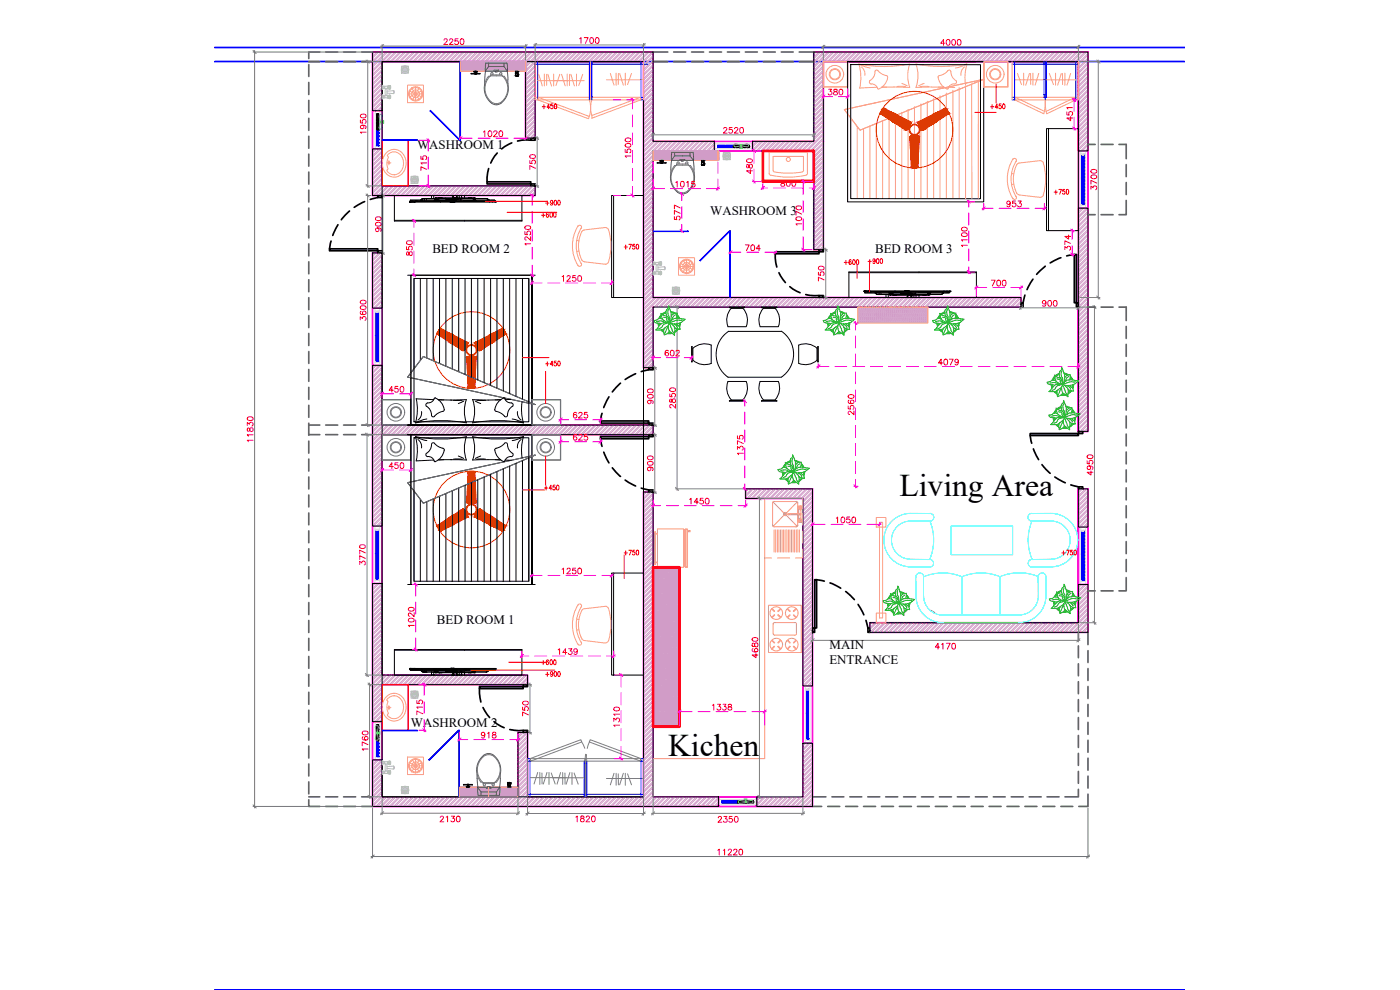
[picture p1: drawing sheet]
<svg xmlns="http://www.w3.org/2000/svg" width="420mm" height="297mm" viewBox="0 0 420 297" stroke-linecap="round" stroke-linejoin="round" font-family="sans-serif">
<defs><g id="words">
<g font-size="9.5">
<text x="270" y="148.8">Living Area</text>
<text x="200.5" y="227">Kichen</text>
</g>
<g font-size="4.9" fill="#ff003f">
<text x="131.9" y="14.5">2250</text>
<text x="172.9" y="14.1">1700</text>
<text x="281.2" y="14.8">4000</text>
<text x="247.3" y="29.6">380</text>
<text x="110.8" y="41.3" transform="rotate(-90 110.8 41.3)">1950</text>
<text x="215.9" y="41.3">2520</text>
<text x="322.8" y="37.4" transform="rotate(-90 322.8 37.4)">451</text>
<text x="143.9" y="42.3">1020</text>
<text x="129.1" y="52.6" transform="rotate(-90 129.1 52.6)">715</text>
<text x="161.6" y="52.2" transform="rotate(-90 161.6 52.2)">750</text>
<text x="190.1" y="48.3" transform="rotate(-90 190.1 48.3)">1500</text>
<text x="226.8" y="53.3" transform="rotate(-90 226.8 53.3)">480</text>
<text x="330.2" y="58.2" transform="rotate(-90 330.2 58.2)">3700</text>
<text x="300.9" y="63.1">953</text>
<text x="115.4" y="70.6" transform="rotate(-90 115.4 70.6)">900</text>
<text x="205" y="67.4" transform="rotate(-90 205 67.4)">577</text>
<text x="124.5" y="78" transform="rotate(-90 124.5 78)">850</text>
<text x="160.2" y="74.8" transform="rotate(-90 160.2 74.8)">1250</text>
<text x="222.6" y="76.6">704</text>
<text x="291" y="75.1" transform="rotate(-90 291 75.1)">1100</text>
<text x="322.1" y="76.2" transform="rotate(-90 322.1 76.2)">374</text>
<text x="167.6" y="85.7">1250</text>
<text x="248.4" y="85.4" transform="rotate(-90 248.4 85.4)">750</text>
<text x="296.3" y="87.1">700</text>
<text x="311.5" y="93.1">900</text>
<text x="110.8" y="97.4" transform="rotate(-90 110.8 97.4)">3600</text>
<text x="198.3" y="107.9">602</text>
<text x="280.5" y="110.8">4079</text>
<text x="115.7" y="118.9">450</text>
<text x="196.8" y="122.4" transform="rotate(-90 196.8 122.4)">900</text>
<text x="203.6" y="123.8" transform="rotate(-90 203.6 123.8)">2850</text>
<text x="257.2" y="125.6" transform="rotate(-90 257.2 125.6)">2560</text>
<text x="170.7" y="126.6">625</text>
<text x="76.9" y="133.7" transform="rotate(-90 76.9 133.7)">11830</text>
<text x="170.7" y="133.3">625</text>
<text x="224" y="137.6" transform="rotate(-90 224 137.6)">1375</text>
<text x="115.7" y="141.8">450</text>
<text x="196.8" y="142.5" transform="rotate(-90 196.8 142.5)">900</text>
<text x="328.8" y="143.6" transform="rotate(-90 328.8 143.6)">4950</text>
<text x="205.7" y="152.4">1450</text>
<text x="249.8" y="158">1050</text>
<text x="125.2" y="189.1" transform="rotate(-90 125.2 189.1)">1020</text>
<text x="166.2" y="197.6">1439</text>
<text x="228.2" y="198.6" transform="rotate(-90 228.2 198.6)">4680</text>
<text x="127.7" y="215.5" transform="rotate(-90 127.7 215.5)">715</text>
<text x="159.5" y="215.9" transform="rotate(-90 159.5 215.9)">750</text>
<text x="212.7" y="214.1">1338</text>
<text x="187" y="219.1" transform="rotate(-90 187 219.1)">1310</text>
<text x="111.5" y="226.5" transform="rotate(-90 111.5 226.5)">1760</text>
<text x="143.2" y="222.6">918</text>
<text x="214.1" y="257.9">11220</text>
</g>
<g font-size="4.9" fill="#f0f">
<text x="201.4" y="57.5">1015</text>
<text x="233.2" y="57.1">800</text>
</g>
<g font-size="4.4" fill="#f00">
<text x="161.6" y="33.9">+450</text>
<text x="296" y="33.9">+450</text>
<text x="315" y="59.6">+750</text>
<text x="161.2" y="66.3">+600</text>
<text x="162.3" y="148.2">+450</text>
<text x="161.2" y="200.7">+600</text>
<text x="162.6" y="204.3">+900</text>
</g>
<g font-size="4.4" fill="#ff003f">
<text x="241.3" y="68.8" transform="rotate(-90 241.3 68.8)">1070</text>
<text x="110.4" y="170.7" transform="rotate(-90 110.4 170.7)">3770</text>
<text x="167.6" y="173.2">1250</text>
</g>
<g font-size="3.9">
<text x="125.2" y="44.7">WASHROOM 1</text>
<text x="213.1" y="64.6">WASHROOM 3</text>
<text x="129.8" y="75.9">BED ROOM 2</text>
<text x="262.6" y="75.9">BED ROOM 3</text>
<text x="131.1" y="187.3">BED ROOM 1</text>
<text x="249" y="194.8">MAIN</text>
<text x="248.9" y="199.1">ENTRANCE</text>
<text x="123.3" y="218.2">WASHROOM 2</text>
</g>
</g></defs>
<!-- layer: Wall -->
<path d="M64.4 14.3h291.2M64.4 18.5h291.2M64.4 297h291.2" fill="none" stroke="#00f" stroke-width=".51"/>
<g fill="none" stroke="#f0f" stroke-width=".51">
<path d="M323.6 18.5v110.9h2.9v-113.8h-82.3v26.8h-48.2v-26.8h-84.2v43.1h48.8v-2.9h-45.9v-37.3h43v22.9h2.9v-22.9h32.5v91.8h2.9v-18.2h110.4v-2.8h-110.4v-44M323.6 18.5h-76.5v56.4h-2.9v-29.6h-48.2v44v-44M323.6 18.5v26.8h2.9M111.8 33.2h2.9M111.8 44.7h2.9M214.4 42.4v2.9h-18.4M225.8 42.4v2.9M323.6 62.5h2.9M111.8 92.4h2.9M111.8 109.6h2.9v17.9M114.7 127.5h81.3v2.9h-81.3M114.7 130.4v72.2h43.6v2.8h-43.6"/>
<path d="M114.7 130.4v27.4h-2.9M114.7 127.5v-51.6h-2.9v166.1M114.7 130.4v72.2M323.6 146.7v11.4h2.9M323.6 146.7v40.1M111.8 175.1h2.9M323.6 175.4h2.9M261.1 186.8h62.5v-40.1h2.9v43h-65.4zM114.7 205.4v11.1h-2.9M114.7 205.4v15.1M241 205.8h2.8M111.8 239.1v2.9h103.8v-2.9h-19.6v-91.5h-2.9v91.5h-34.8v-19.3h-2.9v19.3h-40.7v-33.7v33.7"/>
<path d="M111.8 228h2.9M209.9 239.1h17.2v2.9h-17.2M241 223h2.8M224.2 242h19.6v-95.3h-20v2.8h17.2v89.6h-13.9v2.9"/>
</g>
<g fill="none" stroke="#636466" stroke-width=".51">
<path d="M92.7 18.5h3.3M92.7 19.4v3.5M96 15.6h-3.3v2M97.7 15.6h3.6M97.7 18.5h3.6M103.1 15.6h3.6M103.1 18.5h3.6M108.5 15.6h3.3M108.5 18.5h3.3M196 15.6h4.4M196 18.5h4.4M202.2 15.6h3.6"/>
<path d="M202.2 18.5h3.6M207.6 15.6h3.6M207.6 18.5h3.6M212.9 15.6h3.6M212.9 18.5h3.6M218.3 15.6h3.6M218.3 18.5h3.6M223.7 15.6h3.6M223.7 18.5h3.6M229.1 15.6h3.6M229.1 18.5h3.6M234.5 15.6h3.5"/>
<path d="M234.5 18.5h3.5M239.9 15.6h4.3M239.9 18.5h4.3M92.7 24.8v3.5M92.7 30.1v3.6M92.7 35.5v3.6M92.7 40.9v3.6M92.7 46.3v3.6M92.7 51.6v3.6M92.7 57.1v3.5M326.5 43.3h2.2M330.5 43.3h3.6"/>
<path d="M335.8 43.3h2.2v4.3M338 49.4v3.6M338 54.8v3.6M92.7 62.4v3.6M92.7 67.8v3.6M92.7 73.2v3.6M92.7 78.6v3.6M326.5 64.4h2.2M330.5 64.4h3.6M338 60.1v4.3h-2.2M92.7 83.9v3.6M92.7 89.3v3.6"/>
<path d="M92.7 94.7v3.6M326.5 92.1h2.2M330.5 92.1h3.6M335.8 92.1h2.2v4.1M338 97.9v3.6M92.7 100.1v3.6M92.7 105.5v3.5M92.7 110.9v3.5M92.7 116.2v3.6M338 103.3v3.6M338 108.7v3.6M338 114.1v3.6"/>
<path d="M338 119.5v3.5M92.7 121.6v3.6M92.7 127v3.6M92.7 132.4v3.6M92.7 137.7v3.6M92.7 130.4h3.3M92.7 127.5h3.3M97.7 130.4h3.6M97.7 127.5h3.6M103.1 130.4h3.6M103.1 127.5h3.6M108.5 130.4h3.3"/>
<path d="M108.5 127.5h3.3M338 124.8v3.6M338 130.2v3.6M338 135.6v3.6M92.7 143.1v3.6M92.7 148.5v3.6M92.7 153.9v3.6M92.7 159.3v3.5M338 141v3.6M338 146.4v3.6M338 151.8v3.5M338 157.1v3.6"/>
<path d="M92.7 164.7v3.6M92.7 170v3.6M92.7 175.4v3.6M326.5 177.3h2.2M330.5 177.3h3.6M338 173.3v4h-2.2M338 162.5v3.6M338 167.9v3.6M92.7 180.8v3.6M92.7 186.2v3.6M92.7 191.5v3.6M92.7 197v3.5"/>
<path d="M323.6 189.7v2.3M323.6 193.8v3.5M323.6 199.2v3.6M326.5 189.7v3.7M326.5 195.2v3.6M92.7 202.3v3.6M92.7 207.7v3.6M92.7 213.1v3.6M92.7 218.5v3.6M323.6 204.5v3.6M323.6 209.9v3.6M323.6 215.3v3.6"/>
<path d="M326.5 200.6v3.6M326.5 206v3.6M326.5 211.4v3.6M326.5 216.7v3.6M92.7 240v2h3.3M92.7 239.1h3.3M92.7 223.8v3.6M92.7 229.2v3.6M92.7 234.6v3.6M97.7 239.1h3.6M103.1 239.1h3.6M108.5 239.1h3.3"/>
<path d="M243.8 239.1h4.1M249.7 239.1h3.5M255.1 239.1h3.5M260.4 239.1h3.6M265.8 239.1h3.6M271.2 239.1h3.6M276.6 239.1h3.6M281.9 239.1h3.6M287.3 239.1h3.6M292.7 239.1h3.6M298.1 239.1h3.6M303.5 239.1h3.6"/>
<path d="M308.9 239.1h3.6M314.2 239.1h3.6M323.6 236.8v2.3h-4M323.6 220.7v3.6M323.6 226v3.6M323.6 231.5v3.5M326.5 238.3v3.7h-2.7M326.5 222.1v3.6M326.5 227.5v3.6M326.5 232.9v3.6M97.7 242h3.6M103.1 242h3.6"/>
<path d="M108.5 242h3.3M243.8 242h2.8M248.4 242h3.6M253.8 242h3.6M259.2 242h3.6M264.5 242h3.6M269.9 242h3.6M275.3 242h3.6M280.7 242h3.6M286.1 242h3.6M291.5 242h3.6M296.8 242h3.6"/>
<path d="M302.2 242h3.6M307.6 242h3.6M313 242h3.6M318.4 242h3.5"/>
</g>
<g fill="none" stroke="#000" stroke-width=".51">
<path d="M113.2 34.1l-.1 .2M113.4 34.1l-.3 .4M113.5 34.1l-.4 .6M113.6 34.5l-.5 .6M113.6 35.4l-.5 .5M113.6 36.2l-.5 .5M113.6 37l-.5 .6M113.6 37.8l-.5 .6M113.6 34.7l-.5 .6M113.6 35.5l-.5 .6M113.6 36.4l-.5 .5M113.6 37.2l-.5 .5"/>
<path d="M113.6 38l-.5 .6M113.6 34.9l-.5 .6M113.6 35.7l-.5 .6M113.6 36.5l-.5 .6M113.6 37.3l-.5 .6M113.6 38.1l-.5 .6M113.6 38.6l-.3 .3M113.6 38.8l-.1 .1M113.4 58.7h1.3v.6h-1.3zM113.4 59.3l-2.3 .5M146.2 54.6h13.1v.6h-13.1zM146.6 50.6l-.4 2.6v1.4"/>
<path d="M149.2 45.9l-.7 .9-1.2 2.1M153.6 42.9l-3.1 1.8M159.3 41.4h1.3v.7h-1.3zM159.3 55.2h1.3v.6h-1.3zM159.3 42.1h-2.8l-1.2 .2M220.1 43.9l.4 .3M220.1 44.1l.2 .1M220.3 43.6l.6 .6M220.5 43.6l.6 .6M220.7 43.6l.6 .6M221.1 43.6l.6 .6M221.4 43.6l.5 .6"/>
<path d="M221.5 43.6l.6 .6M222 43.6l.5 .6M222.2 43.6l.5 .6M222.3 43.6l.6 .6M222.8 43.6l.6 .6M223 43.6l.5 .6M223.1 43.6l.6 .6M223.6 43.6l.6 .6M223.8 43.6l.6 .6M223.9 43.6l.6 .6M224.4 43.6l.5 .5M224.6 43.6l.3 .4"/>
<path d="M224.7 43.6l.2 .2M98.9 74.7h14.5v.6h-14.5zM99.4 72.3l-.5 2.4M101.4 67.4l-1.5 3.2M104.9 63.3l-2.5 2.6M109.4 60.5l-3.1 1.7M113.4 75.3h1.3v.6h-1.3zM232.7 75.6h13.1v.5h-13.1zM232.7 76.1v1.4l.4 2.6M245.8 74.9h1.3v.7h-1.3zM313.7 79.9l-2.6 2.4M318.4 77.3l-3.2 1.6"/>
<path d="M322.4 76.4h.6v14.4h-.6zM233.8 81.8l1.9 3M237 86l3.1 1.8M241.8 88.4l1.2 .2 2.8 .1M245.8 88.7h1.3v.6h-1.3zM306.4 90.8h.6v1.3h-.6zM307.6 88.5l-.6 2.3M310 83.8l-1.8 3.1M323 90.8h.6v1.3h-.6zM182.8 119.1l-1.6 3.2M186.2 115l-2.4 2.6M190.8 112.1l-3.2 1.8"/>
<path d="M194.7 110.3h1.3v.6h-1.3zM194.7 110.9l-2.3 .6M180.2 131h14.5v.6h-14.5zM180.2 131.6l.5 2.3M180.2 126.3h14.5v.6h-14.5zM180.7 124l-.5 2.3M181.2 135.7l1.6 3.2M194.7 130.4h1.3v.6h-1.3zM194.7 126.9h1.3v.6h-1.3zM309.2 130.1h14.4v.6h-14.4zM309.2 130.7l.4 2.3M310.1 134.7l1.6 3.2"/>
<path d="M312.7 139.4l2.5 2.6M323.6 129.4h1.4v.7h-1.4zM183.8 140.4l2.4 2.5M187.6 144l3.2 1.8M192.4 146.5l2.3 .5M194.7 147h1.3v.6h-1.3zM316.6 143.1l3.1 1.8M321.4 145.5l2.2 .6M323.6 146.1h1.4v.6h-1.4zM244.5 173.9h.6v14.5h-.6zM245.1 173.9l2.3 .5M249.1 174.9l3.2 1.6"/>
<path d="M253.8 177.5l2.6 2.4M243.8 188.4h.7v1.3h-.7zM257.5 181.3l1.7 3.2M259.9 186.1l.6 2.3M260.5 188.4h.6v1.3h-.6zM113.2 217.5l-.1 .1M113.4 217.5l-.3 .3M113.5 217.5l-.4 .5M113.6 217.8l-.5 .6M113.6 218.7l-.5 .5M113.6 219.5l-.5 .5M113.6 218l-.5 .6"/>
<path d="M113.6 218.8l-.5 .6M113.6 219.7l-.5 .5M113.6 218.2l-.5 .6M113.6 219l-.5 .6M113.6 219.8l-.5 .6M143.9 206h13.1v.6h-13.1zM143.9 206.6l.4 4M144.9 212.3l2 3M148.3 216.5l3 1.8M153 218.9l2.6 .3 1.4-.1M157 219.1h1.3v.7h-1.3zM157 205.4h1.3v.6h-1.3z"/>
<path d="M113.6 220.3l-.5 .5M113.6 221.1l-.5 .6M113.6 220.5l-.5 .5M113.6 221.3l-.5 .6M113.6 220.6l-.5 .6M113.6 221.4l-.5 .6M113.6 221.9l-.3 .3M113.6 222.1l-.1 .1M221.4 240.6l.3 .3M221.4 240.7l.1 .2M221.6 240.3l.6 .6M221.8 240.3l.5 .6"/>
<path d="M222 240.3l.5 .6M222.4 240.3l.6 .6M222.6 240.3l.5 .6M222.8 240.3l.6 .6M223.2 240.3l.6 .6M223.4 240.3l.6 .6M223.6 240.3l.6 .6M224 240.3l.6 .6M224.2 240.3l.6 .6M224.4 240.3l.6 .6M224.8 240.3l.6 .6M225 240.3l.6 .6"/>
<path d="M225.2 240.3l.6 .6M225.7 240.3l.4 .5M225.8 240.3l.3 .4M226 240.3l.1 .2"/>
</g>
<!-- layer: WINDOW -->
<g fill="none" stroke="#dcdcdc" stroke-width=".3">
<path d="M112.6 33.2h1.4v.9h-1.4zM112.6 34.1v9.6M114 34.1v9.6M112.6 43.7h1.4v1h-1.4zM214.4 43.2h.9v1.4h-.9zM215.3 43.2h9.6M215.3 44.6h9.6M224.9 43.2h.9v1.4h-.9zM324.4 45.3h1.4v.9h-1.4zM324.4 46.2v15.3M324.7 46.2h.6v.4h-.6zM325.8 46.2v15.3"/>
<path d="M324.4 61.5h1.4v1h-1.4zM324.7 61.2h.6v.3h-.6zM112.5 92.4h1.5v1h-1.5zM112.5 93.4v15.3M112.9 93.4h.6v.4h-.6zM114 93.4v15.3M112.5 108.7h1.5v.9h-1.5zM112.9 108.3h.6v.4h-.6zM112.5 157.8h1.5v1h-1.5zM112.5 158.8v15.3M112.9 158.8h.6v.4h-.6zM114 158.8v15.3"/>
<path d="M324.4 158.1h1.4v1h-1.4zM324.4 159.1v15.3M324.7 159.1h.6v.4h-.6zM325.8 159.1v15.3M112.5 174.1h1.5v1h-1.5zM112.9 173.8h.6v.3h-.6zM324.4 174.4h1.4v1h-1.4zM324.7 174h.6v.4h-.6zM112.6 216.5h1.4v1h-1.4zM112.6 217.5v9.5M114 217.5v9.5M241.7 205.8h1.4v.9h-1.4z"/>
<path d="M241.7 206.7v15.4M242.1 206.7h.6v.4h-.6zM243.1 206.7v15.4M112.6 227h1.4v1h-1.4zM215.6 239.9h1v1.4h-1zM216.6 239.9h9.5M226.1 239.9h1v1.4h-1zM241.7 222.1h1.4v.9h-1.4zM242.1 221.7h.6v.4h-.6zM216.6 241.3h9.5"/>
</g>
<g fill="none" stroke="#00f" stroke-width=".3">
<path d="M113.1 39.1h.1M113.1 39.2h.1M113.1 39.4h.1M113.1 39.6h.1M113.1 39.9h.1M113.1 38.9h.5v4.8h-.5zM113.1 39.7h.1M113.1 39.3v.1M113.1 39.5v.1M113.1 39.8v.1M113.1 39.5l.2 .2M113.1 39v.1"/>
<path d="M113.1 40h.1M113.2 39.1l.1 .1M113.2 39.3l.1 .1M113.2 39.5l.1 .1M113.2 39.7h.1M113.2 39.8l.1 .1M113.2 39.1h.1M113.3 39v.1M113.3 40h.1M113.4 39.1h.1M113.4 39.9h.1M113.4 39.2h.1"/>
<path d="M113.4 39.4h.1M113.4 39.5v.1M113.4 39.7h.1M113.4 39.3h.1M113.4 39.5h.1M113.4 39v.1M113.4 39.8v.1M113.4 40h.1M113.4 39h.1M113.4 39.8h.1M113.4 39.1v.1M113.5 39.1h.1"/>
<path d="M113.5 39.9h.1M113.5 39.2h.1M113.5 39.4h.1M113.5 39.5v.1M113.5 39.7h.1M113.5 39.3h.1M113.5 39.5h.1M113.5 39l.1 .1M113.5 39.8l.1 .1M113.5 40h.1M113.6 39h.1M113.6 39.8h.1"/>
<path d="M113.6 40h.1M113.6 39.1v.1M113.6 39.7h.1M113.1 43.7h.1M113.1 40.2h.1M113.1 40.4h.1M113.1 40.5h.1M113.1 40.8h.1M113.1 41h.1M113.1 41.2h.1M113.1 41.3h.1M113.1 41.5h.1"/>
<path d="M113.1 41.8h.1M113.1 42h.1M113.1 42.1h.1M113.1 42.3h.1M113.1 42.5h.1M113.1 42.8h.1M113.1 43h.1M113.1 43.1h.1M113.1 43.3h.1M113.1 43.5h.1M113.1 43.6h.1M113.1 40.7h.1"/>
<path d="M113.1 41.7h.1M113.1 42.6v.1M113.1 40.3v.1M113.1 41.1v.1M113.1 41.4v.1M113.1 42.4v.1M113.1 42.7v.1M113.1 43v.1M113.1 43.2v.1M113.1 43.4h.1M113.1 43.5v.1M113.1 41.6l.1 .1"/>
<path d="M113.1 40.6v.1M113.1 40.2l.1 .1M113.1 41.9v.1M113.1 42.3l.1 .1M113.1 42.9v.1M113.2 40.1l.1 .1M113.2 40.5h.1M113.2 40.6l.1 .1M113.2 40.8h.1M113.2 41.3h.1M113.2 41.4l.1 .1M113.2 41.6l.1 .1"/>
<path d="M113.2 41.8h.1M113.2 42.2l.1 .1M113.2 42.6l.1 .1M113.2 42.7l.1 .1M113.2 43.4l.1 .1M113.2 43.7h.1M113.2 40h.1M113.2 41h.1M113.2 42h.1M113.2 42.6v.1M113.2 43h.1M113.2 41.2h.1"/>
<path d="M113.2 43.3h.1M113.3 41h.1M113.3 41.9v.1M113.3 42.1h.1M113.3 42.9v.1M113.3 43.1h.1M113.3 43.6h.1M113.4 43.7h.1M113.4 40.8h.1M113.4 41h.1M113.4 41.8h.1M113.4 42h.1"/>
<path d="M113.4 42.8h.1M113.4 43h.1M113.4 40.2h.1M113.4 40.3v.1M113.4 40.5h.1M113.4 40.7h.1M113.4 41.2h.1M113.4 41.3h.1M113.4 41.5h.1M113.4 41.6v.1M113.4 42.1h.1M113.4 42.3h.1"/>
<path d="M113.4 42.4v.1M113.4 42.6v.1M113.4 43.1h.1M113.4 43.3h.1M113.4 43.4v.1M113.4 43.6h.1M113.4 40.3h.1M113.4 41.4h.1M113.4 42.4h.1M113.4 43.4h.1M113.4 40.6v.1M113.4 41.9v.1"/>
<path d="M113.4 42.7v.1M113.4 42.9v.1M113.4 43.5v.1M113.4 41.9h.1M113.4 42.7h.1M113.4 42.9h.1M113.4 40.1v.1M113.4 41.1h.1M113.4 41.6h.1M113.4 42.2v.1M113.4 42.6h.1M113.4 43v.1"/>
<path d="M113.4 43.2v.1M113.5 43.7h.1M113.5 40.8h.1M113.5 41h.1M113.5 41.8h.1M113.5 42h.1M113.5 42.8h.1M113.5 43h.1M113.5 40.2h.1M113.5 40.3v.1M113.5 40.5h.1M113.5 40.7h.1"/>
<path d="M113.5 41.2h.1M113.5 41.3h.1M113.5 41.5h.1M113.5 41.6v.1M113.5 42.1h.1M113.5 42.3h.1M113.5 42.4v.1M113.5 42.6v.1M113.5 43.1h.1M113.5 43.3h.1M113.5 43.4v.1M113.5 43.6h.1"/>
<path d="M113.5 40.3h.1M113.5 41.4h.1M113.5 42.4h.1M113.5 43.4h.1M113.5 40.6l.1 .1M113.5 41.6l.1 .1M113.5 41.9l.1 .1M113.5 42.6l.1 .1M113.5 42.7l.1 .1M113.5 42.9l.1 .1M113.5 43.5l.1 .1M113.6 40.8h.1"/>
<path d="M113.6 41h.1M113.6 41.8h.1M113.6 41.9h.1M113.6 42.7h.1M113.6 42.9h.1M113.6 43.7h.1M113.6 40.1v.1M113.6 40.6v.1M113.6 41.1h.1M113.6 41.6h.1M113.6 42.1h.1M113.6 42.2v.1"/>
<path d="M113.6 42.6h.1M113.6 43v.1M113.6 43.2v.1M113.6 43.5v.1M215.3 43.6h.1M215.3 43.6h4.8v.6h-4.8zM215.3 43.8h.1M215.3 43.9v.1M215.3 44.1v.1M215.5 43.6h.1M215.5 44.2h.1M215.5 43.8h.1"/>
<path d="M215.5 43.9v.1M215.5 44.1h.1M215.5 43.7h.1M215.5 43.6v.1M215.5 44h.1M215.6 43.6h.1M215.6 43.7h.1M215.6 44.1h.1M215.7 44.1l-.1 .1M215.7 43.9l-.1 .1M215.7 43.8h.1M215.8 43.6h.1"/>
<path d="M215.8 43.7h.1M215.8 43.9v.1M215.9 43.9l-.1 .1M215.9 43.8h-.1M215.9 43.6h.1M216 43.6l-.1 .1M216 43.7h.1M216 44.1l-.1 .1M216 43.9l-.1 .1M216 43.8h-.1M216.1 43.6h.1M216.1 44.2h.1"/>
<path d="M216.1 43.7h.1M216.2 43.9l-.1 .1M216.2 43.8h-.1M216.2 43.8l-.3 .3M216.3 43.6h.1M216.3 44.1v.1M216.3 43.9v.1M216.3 43.8h.1M216.5 43.6h.1M216.5 44.1v.1M216.5 43.9v.1M216.5 43.8h.1"/>
<path d="M216.6 43.6h.1M216.6 43.8h.1M216.6 43.7h.1M216.7 44.1l-.1 .1M216.7 43.9l-.1 .1M216.7 43.6h.1M216.8 43.7h.1M216.8 44.1l-.1 .1M216.8 43.9l-.1 .1M216.8 43.8h-.1M216.9 43.6h.1M216.9 43.8l-.3 .3"/>
<path d="M217 43.6l-.1 .1M217 43.7h.1M217 44.1l-.1 .1M217 43.9l-.1 .1M217 44h.1M217.1 43.6h.1M217.1 43.7h.1M217.1 44.1h.1M217.2 44.1l-.1 .1M217.2 43.9l-.1 .1M217.2 43.8h-.1M217.3 43.6h.1"/>
<path d="M217.3 44.1v.1M217.3 43.9v.1M217.3 43.8h.1M217.4 43.6h.1M217.5 44.1l-.1 .1M217.5 43.9l-.1 .1M217.5 43.8h-.1M217.6 43.6v.1M217.6 43.8h.1M217.6 44.1v.1M217.6 43.9v.1M217.7 43.6h.1"/>
<path d="M217.8 43.7h.1M217.8 44.1h-.1M217.8 44.1l-.1 .1M217.8 43.9l-.1 .1M217.8 43.8h.1M217.9 43.6h.1M217.9 44h.1M217.9 43.6v.1M217.9 43.7h.1M218 44.1l-.1 .1M218 43.8h-.1M218.1 43.6h.1"/>
<path d="M218.1 43.6v.1M218.1 43.7h.1M218.1 44l-.2 .2M218.1 44.1v.1M218.1 43.9v.1M218.1 43.8h.1M218.2 43.6h.1M218.3 44.1l-.1 .1M218.3 43.9l-.1 .1M218.3 43.8h-.1M218.4 43.6h.1M218.4 44.1v.1"/>
<path d="M218.4 43.9v.1M218.4 43.8h.1M218.5 43.6l.1 .1M218.6 43.6l-.1 .1M218.6 43.9l-.1 .1M218.6 43.8h-.1M218.7 43.6h.1M218.7 43.8h.1M218.7 43.7h.1M218.8 44.1l-.1 .1M218.8 43.9l-.1 .1M218.9 43.6h.1"/>
<path d="M218.9 44.2h.1M218.9 43.6v.1M218.9 43.7h.1M218.9 43.9v.1M218.9 43.8h.1M219 43.6h.1M219 43.8l-.4 .3M219.1 43.6l-.1 .1M219.1 43.7h.1M219.1 44.1l-.1 .1M219.1 43.9l-.1 .1M219.1 44h.1"/>
<path d="M219.2 43.6h.1M219.2 44.1v.1M219.2 43.9v.1M219.2 43.8h.1M219.4 43.6h.1M219.4 44.1v.1M219.4 43.9v.1M219.4 43.8h.1M219.5 43.6l.1 .1M219.5 43.6v.1M219.6 44.1l-.1 .1M219.6 43.9l-.1 .1"/>
<path d="M219.6 43.8h-.1M219.7 43.6h.1M219.7 43.8l-.2 .2M219.7 43.7h.1M219.8 44.1l-.1 .1M219.8 43.9v.1M219.8 43.8h-.1M219.8 43.6h.1M219.8 44.1v.1M219.9 43.6l-.1 .1M219.9 43.7h.1M219.9 43.9l-.1 .1"/>
<path d="M219.9 43.8h-.1M219.9 43.8h.1M220 43.6h.1M220 44.2h.1M220 44h.1M220 43.6v.1M220 43.7h.1M220.1 43.8h-.1M324.4 53.4h.6M324.7 46.8h.1M324.7 46.9h.1M324.7 47.2h.1"/>
<path d="M324.7 47.4h.1M324.7 47.6h.1M324.7 47.7h.1M324.7 47.9h.1M324.7 48.1h.1M324.7 48.2h.1M324.7 48.4h.1M324.7 46.6h.6v14.6h-.6zM324.7 46.7l.1 .1M324.7 46.8l.1 .1M324.7 47.1h.1M324.7 47.5l.1 .1"/>
<path d="M324.7 48l.1 .1M324.7 59.9h.1M324.7 46.7l.4 .4M324.7 47.8l.1 .1M324.8 47.4h.1M324.8 48.3v.1M324.9 46.7l.1 .1M324.9 46.8l.1 .1M324.9 47.2h.1M324.9 47.7h.1M324.9 47.8l.1 .1M324.9 48.2h.1"/>
<path d="M324.9 47.4h.1M324.9 48.4h.1M324.9 47.1h.1M324.9 59.9h.1M325 47.4h.1M325 47.6v.1M325 48v.1M325 48.3v.1M325 46.7h.1M325 46.8l.1 .1M325 47l.1 .1M325 47.2h.1"/>
<path d="M325 47.5l.1 .1M325 47.8v.1M325 48l.1 .1M325 48.2h.1M325 59.8l.1 .1M325.1 47.4h.1M325.1 48.3h.1M325.2 47.2h.1M325.2 47.4h.1M325.2 48.2h.1M325.2 48.4h.1M325.2 46.7h.1"/>
<path d="M325.2 46.8v.1M325.2 47.1h.1M325.2 47.6h.1M325.2 47.7h.1M325.2 47.8v.1M325.2 48.1h.1M325.2 48.3v.1M325.2 59.9h.1M325.2 46.7v.1M325.2 46.9h.1M325.2 47.9h.1M325.2 48.3h.1"/>
<path d="M325.2 47v.1M325.2 47.5h.1M325.2 48h.1M325.3 46.2v.4M324.7 60.1h.1M324.7 60.2h.1M324.7 60.4h.1M324.7 60.6h.1M324.7 60.7h.1M324.7 61h.1M324.7 61.2h.1M324.7 60l.1 .1"/>
<path d="M324.7 60.3l.1 .1M324.7 60.5l.1 .1M324.7 60.6v.1M324.7 60.9h.1M324.8 60.2h.1M324.9 61.2h.1M324.9 60l.1 .1M324.9 60.5l.1 .1M324.9 60.6l.1 .1M324.9 61h.1M324.9 60.2h.1M324.9 60.5v.1"/>
<path d="M325 60.2h.1M325 60.4v.1M325 60.9h.1M325 61.2h.1M325 60l.1 .1M325 60.3l.1 .1M325 60.6v.1M325 60.8l.1 .1M325 61h.1M325.1 61.2h.1M325.1 60.2h.1M325.2 61.2h.1"/>
<path d="M325.2 60.1h.1M325.2 60.2h.1M325.2 61h.1M325.2 60v.1M325.2 60.4h.1M325.2 60.5h.1M325.2 60.6h.1M325.2 60.9h.1M325.2 60.5v.1M325.2 60.7h.1M325.2 60h.1M325.2 60.3v.1"/>
<path d="M325.2 60.8v.1M112.9 93.9h.1M112.9 94.1h.1M112.9 94.3h.1M112.9 94.4h.1M112.9 94.6h.1M112.9 94.7h.1M112.9 94.9h.1M112.9 95.1h.1M112.9 95.2h.1M112.9 95.4h.1M112.9 95.5h.1"/>
<path d="M112.9 95.7h.1M112.9 95.9h.1M112.9 96h.1M112.9 96.2h.1M112.9 96.5h.1M112.9 96.7h.1M112.9 96.8h.1M112.9 97h.1M112.9 97.2h.1M112.9 97.5h.1M112.9 97.6h.1M112.9 97.8h.1"/>
<path d="M112.9 98h.1M112.9 98.2h.1M112.9 98.5h.1M112.9 98.6h.1M112.9 98.8h.1M112.9 99h.1M112.9 99.1h.1M112.9 99.4h.1M112.9 99.6h.1M112.9 99.8h.1M112.9 99.9h.1M112.9 93.8h.6v14.5h-.6z"/>
<path d="M112.9 96.3h.1M112.9 97.3v.1M112.9 98.2v.1M112.9 99.3h.1M112.9 93.8v.1M112.9 94v.1M112.9 94.3v.1M112.9 95v.1M112.9 95.2l.1 .1M112.9 95.3v.1M112.9 96.1v.1M112.9 96.6v.1"/>
<path d="M112.9 97.1v.1M112.9 97.3l.2 .1M112.9 97.7v.1M112.9 98.1v.1M112.9 98.7v.1M112.9 98.9v.1M112.9 99.2v.1M112.9 99.7v.1M112.9 94.2h.1M112.9 94.8v.1M112.9 96.6h.1M112.9 96.9v.1"/>
<path d="M112.9 99v.1M112.9 99.7h.1M112.9 95.9l.6 .4M112.9 98l.5 .2M113 93.8l.1 .1M113 94l.1 .1M113 94.2l.1 .1M113 94.3h.1M113 94.5l.1 .1M113 94.7h.1M113 94.8l.1 .1M113 95h.1"/>
<path d="M113 95.2h.1M113 95.5h.1M113 95.7h.1M113 95.8l.1 .1M113 96h.1M113 96.1l.1 .1M113 96.3l.1 .1M113 96.5h.1M113 96.6l.1 .1M113 96.9l.1 .1M113 97.1h.1M113 97.3l.1 .1"/>
<path d="M113 97.4l.1 .1M113 97.6h.1M113 97.7l.1 .1M113 97.9l.1 .1M113 98.1l.1 .1M113 98.2l.1 .1M113 98.4l.1 .1M113 98.6h.1M113 98.7l.1 .1M113 99l.1 .1M113 99.2h.1M113 99.4h.1"/>
<path d="M113 99.6h.1M113 99.7l.1 .1M113 99.9h.1M113 94.1h.1M113 94.4h.1M113 95.4h.1M113 96.2h.1M113 96.7h.1M113 98.3h.1M113.1 93.8l.3 .4M113.1 96.8h.1M113.1 98.7l.3 .3"/>
<path d="M113.1 99h.1M113.1 94.7h.1M113.1 95.7h.1M113.1 96.6h.1M113.1 97.7v.1M113.1 99.9h.1M113.2 93.8l.1 .1M113.2 94l.1 .1M113.2 94.2l.1 .1M113.2 94.5l.1 .1M113.2 95l.1 .1M113.2 95.2h.1"/>
<path d="M113.2 95.5h.1M113.2 96h.1M113.2 96.1l.1 .1M113.2 96.3l.1 .1M113.2 96.5h.1M113.2 97.1l.1 .1M113.2 97.4l.1 .1M113.2 97.6h.1M113.2 97.7l.1 .1M113.2 98.1l.1 .1M113.2 98.2l.1 .1M113.2 98.4l.1 .1"/>
<path d="M113.2 98.6h.1M113.2 98.7l.1 .1M113.2 98.9l.1 .1M113.2 99l.1 .1M113.2 99.2l.1 .1M113.2 99.4h.1M113.2 99.6h.1M113.2 99.9h.1M113.2 94.2v.1M113.2 94.4h.1M113.2 94.7h.1M113.2 95.4h.1"/>
<path d="M113.2 95.7h.1M113.2 96.3v.1M113.2 96.7h.1M113.2 99.1h.1M113.2 94.3l.1 .1M113.2 94.9h.1M113.2 95.3l.1 .1M113.2 97h.1M113.2 99.8h.1M113.3 94.7h.1M113.3 95.7h.1M113.3 95.8v.1"/>
<path d="M113.3 96.6v.1M113.3 96.8l.2 .2M113.3 97.3v.1M113.3 97.9v.1M113.4 93.8l.1 .1M113.4 94l.1 .1M113.4 94.3l.1 .1M113.4 94.5l.1 .1M113.4 94.7h.1M113.4 94.8l.1 .1M113.4 95h.1M113.4 95.2h.1"/>
<path d="M113.4 95.3l.1 .1M113.4 95.5h.1M113.4 95.7h.1M113.4 95.8l.1 .1M113.4 96h.1M113.4 96.1l.1 .1M113.4 96.3l.1 .1M113.4 96.5h.1M113.4 96.6v.1M113.4 96.8h.1M113.4 96.9l.1 .1M113.4 97.1h.1"/>
<path d="M113.4 97.3l.1 .1M113.4 97.4l.1 .1M113.4 97.6h.1M113.4 97.8h.1M113.4 97.9l.1 .1M113.4 98.1h.1M113.4 98.4l.1 .1M113.4 98.6h.1M113.4 98.7l.1 .1M113.4 98.9l.1 .1M113.4 99.2v.1M113.4 99.4h.1"/>
<path d="M113.4 99.6h.1M113.4 99.7l.1 .1M113.4 99.9h.1M113.4 94.4h.1M113.4 95.4h.1M113.4 99.7h.1M113.4 98.7h.1M113.4 96.6h.1M113.5 93.4v.4M112.9 100.1h.1M112.9 100.3h.1M112.9 100.4h.1"/>
<path d="M112.9 100.6h.1M112.9 100.7h.1M112.9 100.9h.1M112.9 101.1h.1M112.9 101.2h.1M112.9 101.4h.1M112.9 101.5h.1M112.9 101.7h.1M112.9 101.9h.1M112.9 102.1h.1M112.9 102.2h.1M112.9 102.3h.1"/>
<path d="M112.9 102.5h.1M112.9 102.7h.1M112.9 102.9h.1M112.9 103h.1M112.9 103.2h.1M112.9 103.3h.1M112.9 103.5h.1M112.9 103.7h.1M112.9 103.8h.1M112.9 104h.1M112.9 104.2h.1M112.9 104.3h.1"/>
<path d="M112.9 104.5h.1M112.9 104.6h.1M112.9 104.8h.1M112.9 105h.1M112.9 105.1h.1M112.9 105.3h.1M112.9 105.4h.1M112.9 105.6h.1M112.9 105.8h.1M112.9 105.9h.1M112.9 106.1h.1M112.9 106.2h.1"/>
<path d="M112.9 106.4h.1M112.9 106.6h.1M112.9 106.8h.1M112.9 106.9h.1M112.9 107.1h.1M112.9 107.2h.1M112.9 107.4h.1M112.9 107.6h.1M112.9 107.7h.1M112.9 107.9h.1M112.9 108.1h.1M112.9 108.2h.1"/>
<path d="M112.9 100.2v.1M112.9 100.8v.1M112.9 101v.1M112.9 101.6v.1M112.9 101.8v.1M112.9 102v.1M112.9 102.1l.2 .1M112.9 102.6v.1M112.9 102.9v.1M112.9 103.1v.1M112.9 103.6v.1M112.9 103.7v.1"/>
<path d="M112.9 104.1v.1M112.9 104.5v.1M112.9 104.7v.1M112.9 105.2v.1M112.9 105.7v.1M112.9 106.5v.1M112.9 106.7v.1M112.9 106.8v.1M112.9 107.5v.1M112.9 107.8v.1M112.9 108.1v.1M112.9 100l.3 .3"/>
<path d="M112.9 104.9l.3 .2M112.9 107l.2 .1M112.9 108l.2 .1M112.9 101.8h.1M112.9 103.9v.1M112.9 105.2h.1M112.9 106v.1M112.9 106.5h.1M112.9 106.7h.1M112.9 107.5h.1M112.9 108.3h.1M112.9 100.7l.5 .5"/>
<path d="M112.9 102.9l.5 .2M112.9 107.7l.6 .5M113 108.3h.1M113 100l.1 .1M113 100.2l.1 .1M113 100.4h.1M113 100.5l.1 .1M113 100.7h.1M113 100.8l.1 .1M113 101l.1 .1M113 101.2h.1M113 101.3l.1 .1"/>
<path d="M113 101.5h.1M113 101.8l.1 .1M113 102h.1M113 102.1l.1 .1M113 102.3h.1M113 102.5h.1M113 102.6l.1 .1M113 102.8l.1 .1M113 102.9l.1 .1M113 103.1l.1 .1M113 103.3h.1M113 103.4l.1 .1"/>
<path d="M113 103.6l.1 .1M113 103.9l.1 .1M113 104.1h.1M113 104.3h.1M113 104.4l.1 .1M113 104.5l.1 .1M113 104.7l.1 .1M113 104.9l.1 .1M113 105.1h.1M113 105.2l.1 .1M113 105.4h.1M113 105.7l.1 .1"/>
<path d="M113 105.9h.1M113 106l.1 .1M113 106.2h.1M113 106.4h.1M113 106.7l.1 .1M113 106.8l.1 .1M113 107l.1 .1M113 107.2h.1M113 107.3l.1 .1M113 107.6l.1 .1M113 107.8l.1 .1M113 108l.1 .1"/>
<path d="M113 108.1h.1M113 103.2h.1M113 105.3h.1M113 108.2h.1M113.1 108.3h.1M113.1 101.7h.1M113.1 103.6l.3 .3M113.1 103.8h.1M113.1 106.6h.1M113.1 107.6h.1M113.1 102.6h.1M113.1 104.7v.1"/>
<path d="M113.1 105.2h.1M113.1 105.6h.1M113.1 106.2h.1M113.1 106.5h.1M113.1 106.8v.1M113.1 107.2h.1M113.1 107.5h.1M113.1 105.6l.3 .4M113.2 108.3h.1M113.2 100.5l-.6 .1M113.2 100l.1 .1M113.2 100.2l.1 .1"/>
<path d="M113.2 100.4h.1M113.2 100.8l.1 .1M113.2 101l.1 .1M113.2 101.2h.1M113.2 101.3l.1 .1M113.2 101.5h.1M113.2 102l.1 .1M113.2 102.1l.1 .1M113.2 102.3h.1M113.2 102.5h.1M113.2 102.6l.1 .1M113.2 102.9l.1 .1"/>
<path d="M113.2 103.1l.1 .1M113.2 103.3h.1M113.2 103.4l.1 .1M113.2 103.6l.1 .1M113.2 103.7l.1 .1M113.2 103.9l.1 .1M113.2 104.1l.1 .1M113.2 104.3h.1M113.2 104.4l.1 .1M113.2 104.5l.1 .1M113.2 104.7l.1 .1M113.2 104.9l.1 .1"/>
<path d="M113.2 105.1h.1M113.2 105.4h.1M113.2 105.6h.1M113.2 105.7l.1 .1M113.2 105.9h.1M113.2 106l.1 .1M113.2 106.4h.1M113.2 106.5v.1M113.2 106.5l.1 .1M113.2 106.8l.1 .1M113.2 107l.1 .1M113.2 107.3l.1 .1"/>
<path d="M113.2 107.5v.1M113.2 107.5l.1 .1M113.2 107.8l.1 .1M113.2 108l.1 .1M113.2 104h.1M113.2 104.6h.1M113.2 105.3h.1M113.2 106.1h.1M113.2 106.2h.1M113.2 107.2h.1M113.2 108.2h.1M113.2 101.9h.1"/>
<path d="M113.2 106.8h.1M113.2 108.1l.1 .1M113.2 106.5h.1M113.2 107.5h.1M113.3 100.7h.1M113.3 101.7l.2 .1M113.3 102.8v.1M113.3 105.2v.1M113.3 106.2h.1M113.3 107.2h.1M113.3 107.7h.1M113.4 108.3h.1"/>
<path d="M113.4 100l.1 .1M113.4 100.2h.1M113.4 100.4h.1M113.4 100.7h.1M113.4 100.8l.1 .1M113.4 101l.1 .1M113.4 101.3l.1 .1M113.4 101.5h.1M113.4 101.6l.1 .1M113.4 101.8l.1 .1M113.4 102h.1M113.4 102.1l.1 .1"/>
<path d="M113.4 102.3h.1M113.4 102.5h.1M113.4 102.6v.1M113.4 102.8l.1 .1M113.4 102.9h.1M113.4 103.3h.1M113.4 103.4l.1 .1M113.4 103.6l.1 .1M113.4 103.7l.1 .1M113.4 104.1h.1M113.4 104.3h.1M113.4 104.4l.1 .1"/>
<path d="M113.4 104.5l.1 .1M113.4 104.7l.1 .1M113.4 104.9l.1 .1M113.4 105.1h.1M113.4 105.2v.1M113.4 105.4h.1M113.4 105.6h.1M113.4 105.7l.1 .1M113.4 105.9h.1M113.4 106.2h.1M113.4 106.4h.1M113.4 106.7l.1 .1"/>
<path d="M113.4 106.8l.1 .1M113.4 107l.1 .1M113.4 107.2h.1M113.4 107.3l.1 .1M113.4 107.5v.1M113.4 107.6l.1 .1M113.4 107.8l.1 .1M113.4 108l.1 .1M113.4 108.1l.1 .1M113.4 108.2h.1M113.4 103.6h.1M113.4 105.2h.1"/>
<path d="M113.4 105.7h.1M113.4 106.5h.1M113.4 107.5h.1M113.5 100.5l-.1 .1M113.5 106.6v.1M112.9 159.4h.1M112.9 159.5h.1M112.9 159.7h.1M112.9 159.8h.1M112.9 159.2h.6v14.6h-.6zM112.9 159.3v.1M112.9 159.5h.2"/>
<path d="M112.9 159.9v.1M113 159.3h.1M113 159.5h.1M113 159.6l.1 .1M113 159.8h.1M113 159.9l.1 .1M113.1 159.9v.1M113.2 159.3l.1 .1M113.2 159.5h.1M113.2 159.6l.1 .1M113.2 159.8h.1M113.2 159.9l.1 .1"/>
<path d="M113.4 159.3h.1M113.4 159.5h.1M113.4 159.6l.1 .1M113.4 159.8h.1M113.4 159.9v.1M113.5 158.8v.4M324.7 159.6h.1M324.7 159.8h.1M324.7 160h.1M324.7 159.5h.6v14.5h-.6zM324.8 159.8h.1M324.8 159.9v.1"/>
<path d="M324.9 159.6h.1M324.9 159.8h.1M324.9 160h.1M325 159.8h.1M325 159.9v.1M325 159.6h.1M325.1 159.6h.1M325.1 159.8h.1M325.1 159.9h.1M325.2 159.6h.1M325.2 159.8h.1M325.2 160h.1"/>
<path d="M325.2 159.9v.1M325.2 159.9h.1M325.3 159.1v.4M112.6 166h.6M112.9 160h.1M112.9 160.2h.1M112.9 160.3h.1M112.9 160.5h.1M112.9 160.6h.1M112.9 160.8h.1M112.9 161h.1M112.9 161.1h.1"/>
<path d="M112.9 161.3h.1M112.9 161.5h.1M112.9 161.6h.1M112.9 161.8h.1M112.9 162h.1M112.9 162.1h.1M112.9 162.3h.1M112.9 162.5h.1M112.9 162.6h.1M112.9 162.8h.1M112.9 162.9h.1M112.9 163.1h.1"/>
<path d="M112.9 163.3h.1M112.9 163.4h.1M112.9 163.6h.1M112.9 163.7h.1M112.9 163.9h.1M112.9 164.1h.1M112.9 164.2h.1M112.9 164.4h.1M112.9 164.5h.1M112.9 164.7h.1M112.9 164.9h.1M112.9 165h.1"/>
<path d="M112.9 165.2h.1M112.9 165.4h.1M112.9 165.5h.1M112.9 165.7h.1M112.9 165.8h.1M112.9 166h.1M112.9 166.2h.1M112.9 166.4h.1M112.9 166.5h.1M112.9 166.7h.1M112.9 166.8h.1M112.9 167h.1"/>
<path d="M112.9 167.2h.1M112.9 167.3h.1M112.9 167.5h.1M112.9 167.6h.1M112.9 167.8h.1M112.9 168h.1M112.9 168.1h.1M112.9 168.3h.1M112.9 168.4h.1M112.9 168.6h.1M112.9 168.8h.1M112.9 168.9h.1"/>
<path d="M112.9 169.1h.1M112.9 169.3h.1M112.9 169.4h.1M112.9 169.6h.1M112.9 169.7h.1M112.9 169.9h.1M112.9 170.1h.1M112.9 170.3h.1M112.9 170.4h.1M112.9 170.5h.1M112.9 170.7h.1M112.9 170.9h.1"/>
<path d="M112.9 171.1h.1M112.9 171.2h.1M112.9 171.5h.1M112.9 171.7h.1M112.9 171.9h.1M112.9 172h.1M112.9 172.2h.1M112.9 172.5h.1M112.9 172.7h.1M112.9 172.8h.1M112.9 173h.1M112.9 173.2h.1"/>
<path d="M112.9 173.5h.1M112.9 173.6h.1M112.9 160.4v.1M112.9 160.9v.1M112.9 161.4v.1M112.9 161.9v.1M112.9 162v.1M112.9 162.4v.1M112.9 162.5v.1M112.9 162.8v.1M112.9 163v.1M112.9 163.5v.1"/>
<path d="M112.9 163.8l.5 .5M112.9 164v.1M112.9 165.1v.1M112.9 166.1v.1M112.9 166.3v.1M112.9 166.4v.1M112.9 166.9v.1M112.9 167.1v.1M112.9 167.2v.1M112.9 167.4v.1M112.9 167.9v.1M112.9 168.2v.1"/>
<path d="M112.9 169v.1M112.9 170v.1M112.9 170.2l.1 .1M112.9 170.3v.1M112.9 170.8v.1M112.9 170.8l.5 .5M112.9 171v.1M112.9 171.1v.1M112.9 171.4h.1M112.9 171.3v.1M112.9 171.8v.1M112.9 172.1v.1"/>
<path d="M112.9 172.3v.1M112.9 172.3l.2 .1M112.9 172.7v.1M112.9 173.1v.1M112.9 173.3h.1M112.9 173.4v.1M112.9 162.2h.1M112.9 165.3l.2 .1M112.9 161.2v.1M112.9 163.5h.1M112.9 164.3v.1M112.9 167.1h.1"/>
<path d="M112.9 169.2h.1M112.9 169.8v.1M112.9 171.9v.1M112.9 173.4h.1M112.9 173.7v.1M112.9 160.2l.5 .2M112.9 163.3l.3 .1M112.9 166l.5 .3M112.9 168.1l.3 .3M112.9 173l.5 .3M113 160.1l.1 .1M113 160.3h.1"/>
<path d="M113 160.4l.1 .1M113 160.6h.1M113 160.8h.1M113 160.9l.1 .1M113 161.2l.1 .1M113 161.4h.1M113 161.6h.1M113 161.7l.1 .1M113 161.9l.1 .1M113 162l.1 .1M113 162.2l.1 .1M113 162.4l.1 .1"/>
<path d="M113 162.5l.1 .1M113 162.7l.1 .1M113 162.8l.1 .1M113 163l.1 .1M113 163.2l.1 .1M113 163.4h.1M113 163.5l.1 .1M113 163.7h.1M113 163.8l.1 .1M113 164l.1 .1M113 164.3l.1 .1M113 164.5h.1"/>
<path d="M113 164.7h.1M113 164.8h.1M113 165h.1M113 165.1l.1 .1M113 165.3l.1 .1M113 165.5h.1M113 165.6l.1 .1M113 165.8h.1M113 165.9l.1 .1M113 166.1l.1 .1M113 166.3l.1 .1M113 166.4l.1 .1"/>
<path d="M113 166.6l.1 .1M113 166.8h.1M113 167.1l.1 .1M113 167.2h.1M113 167.4h.1M113 167.6h.1M113 167.8h.1M113 167.9l.1 .1M113 168l.1 .1M113 168.2l.1 .1M113 168.4h.1M113 168.6h.1"/>
<path d="M113 168.7l.1 .1M113 168.9h.1M113 169.2l.1 .1M113 169.4h.1M113 169.5l.1 .1M113 169.7h.1M113 169.8l.1 .1M113 170l.1 .1M113 170.2l.1 .1M113 170.5h.1M113 170.7h.1M113 170.8l.1 .1"/>
<path d="M113 171l.1 .1M113 171.1l.1 .1M113 171.3l.1 .1M113 171.5h.1M113 171.6l.1 .1M113 171.8l.1 .1M113 171.9l.1 .1M113 172.1h.1M113 172.3l.1 .1M113 172.5h.1M113 172.6l.1 .1M113 172.7l.1 .1"/>
<path d="M113 172.9l.1 .1M113 173.1l.1 .1M113 173.3h.1M113 173.4l.1 .1M113 173.6h.1M113 173.7v.1M113 160.5h.1M113 162.6h.1M113 163.6h.1M113 166.5h.1M113 167.5h.1M113 170.4h.1"/>
<path d="M113 171.2h.1M113 173.5h.1M113.1 160.9l.3 .3M113.1 161.1h.1M113.1 162v.1M113.1 164.2h.1M113.1 167h.1M113.1 168.9l.3 .3M113.1 169.1h.1M113.1 162.4l.1 .1M113.1 163v.1M113.1 161.6h.1"/>
<path d="M113.1 162.5h.1M113.1 163.5h.1M113.1 164.5h.1M113.1 165.1v.1M113.1 165.5h.1M113.1 166.4h.1M113.1 167.9h.1M113.1 170h.1M113.1 172.5h.1M113.1 172.7v.1M113.1 173.4h.1M113.1 173.7v.1"/>
<path d="M113.2 160.3h.1M113.2 160.4l.1 .1M113.2 160.6h.1M113.2 160.8h.1M113.2 160.9l.1 .1M113.2 161.1h.1M113.2 161.2l.1 .1M113.2 161.4l.1 .1M113.2 161.7l.1 .1M113.2 161.9l.1 .1M113.2 162l.1 .1M113.2 162.4l.1 .1"/>
<path d="M113.2 162.7l.1 .1M113.2 162.8l.1 .1M113.2 162.9h.1M113.2 163l.1 .1M113.2 163.4h.1M113.2 163.7h.1M113.2 164l.1 .1M113.2 164.2h.1M113.2 164.3l.1 .1M113.2 164.7h.1M113.2 164.8v.1M113.2 164.8l.1 .1"/>
<path d="M113.2 165.1l.1 .1M113.2 165.3l.1 .1M113.2 165.6l.1 .1M113.2 165.8h.1M113.2 166.1l.1 .1M113.2 166.3l.1 .1M113.2 166.6l.1 .1M113.2 166.9l.1 .1M113.2 167.2l.1 .1M113.2 167.4l.1 .1M113.2 167.6h.1M113.2 167.8h.1"/>
<path d="M113.2 167.9l.1 .1M113.2 168.2l.1 .1M113.2 168.6h.1M113.2 168.7l.1 .1M113.2 168.9h.1M113.2 169l.1 .1M113.2 169.2l.1 .1M113.2 169.5l.1 .1M113.2 169.7h.1M113.2 170l.1 .1M113.2 170.2l.1 .1M113.2 170.5h.1"/>
<path d="M113.2 170.7h.1M113.2 171l.1 .1M113.2 171.1l.1 .1M113.2 171.3l.1 .1M113.2 171.5h.1M113.2 171.6l.1 .1M113.2 172.1l.1 .1M113.2 172.3l.1 .1M113.2 172.6l.1 .1M113.2 172.7l.1 .1M113.2 173.1l.1 .1M113.2 173.3h.1"/>
<path d="M113.2 173.6h.1M113.2 173.7v.1M113.2 161.3h.1M113.2 161.6h.1M113.2 161.9v.1M113.2 162.6h.1M113.2 163.6h.1M113.2 164.4h.1M113.2 164.5h.1M113.2 165.5h.1M113.2 166.5h.1M113.2 167.5h.1"/>
<path d="M113.2 168.4h.1M113.2 169.2v.1M113.2 169.4h.1M113.2 170.4h.1M113.2 171.4h.1M113.2 172.5h.1M113.2 173.5h.1M113.2 162.2h.1M113.2 165h.1M113.2 167.2h.1M113.2 169.9h.1M113.2 170.3l.1 .1"/>
<path d="M113.2 172h.1M113.3 160.1v.1M113.3 161.6h.1M113.3 162.5v.1M113.3 163.3l.1 .1M113.3 163.5v.1M113.3 163.9h.1M113.3 164.5h.1M113.3 165.5h.1M113.3 166h.1M113.3 166.4v.1M113.3 166.8l.2 .3"/>
<path d="M113.3 168.1h.1M113.3 170.8v.1M113.3 171.9l.2 .1M113.3 172.5h.1M113.3 173h.1M113.3 173.4v.1M113.4 160.1l.1 .1M113.4 160.3h.1M113.4 160.6h.1M113.4 160.8h.1M113.4 160.9l.1 .1M113.4 161.1h.1"/>
<path d="M113.4 161.4h.1M113.4 161.6h.1M113.4 161.7l.1 .1M113.4 161.9l.1 .1M113.4 162l.1 .1M113.4 162.2l.1 .1M113.4 162.4h.1M113.4 162.5v.1M113.4 162.7l.1 .1M113.4 162.8l.1 .1M113.4 163l.1 .1M113.4 163.2l.1 .1"/>
<path d="M113.4 163.5v.1M113.4 163.7h.1M113.4 163.8l.1 .1M113.4 164l.1 .1M113.4 164.2h.1M113.4 164.5h.1M113.4 164.7h.1M113.4 165h.1M113.4 165.1l.1 .1M113.4 165.3l.1 .1M113.4 165.5h.1M113.4 165.6l.1 .1"/>
<path d="M113.4 165.8h.1M113.4 165.9l.1 .1M113.4 166.1l.1 .1M113.4 166.4v.1M113.4 166.6l.1 .1M113.4 166.8h.1M113.4 166.9l.1 .1M113.4 167.1l.1 .1M113.4 167.2v.1M113.4 167.4l.1 .1M113.4 167.6h.1M113.4 167.8h.1"/>
<path d="M113.4 167.9l.1 .1M113.4 168l.1 .1M113.4 168.2h.1M113.4 168.4h.1M113.4 168.6h.1M113.4 168.7l.1 .1M113.4 168.9h.1M113.4 169l.1 .1M113.4 169.4h.1M113.4 169.5l.1 .1M113.4 169.7h.1M113.4 169.8l.1 .1"/>
<path d="M113.4 170l.1 .1M113.4 170.2l.1 .1M113.4 170.3l.1 .1M113.4 170.5h.1M113.4 170.7h.1M113.4 170.8l.1 .1M113.4 171l.1 .1M113.4 171.1l.1 .1M113.4 171.5h.1M113.4 171.6l.1 .1M113.4 171.8l.1 .1M113.4 171.9l.1 .1"/>
<path d="M113.4 172.1v.1M113.4 172.3l.1 .1M113.4 172.5h.1M113.4 172.6l.1 .1M113.4 172.7v.1M113.4 172.9l.1 .1M113.4 173.1h.1M113.4 173.4v.1M113.4 173.6h.1M113.4 173.7v.1M113.4 167.5h.1M113.4 170.4h.1"/>
<path d="M113.4 161.9h.1M113.4 160.9h.1M113.4 162.5h.1M113.4 163.5h.1M113.4 164h.1M113.4 164.8h.1M113.4 166.1h.1M113.4 166.4h.1M113.4 171h.1M113.4 173.4h.1M113.5 164.9v.1M324.4 166.3h.7"/>
<path d="M324.7 160.1h.1M324.7 160.3h.1M324.7 160.5h.1M324.7 160.8h.1M324.7 160.9h.1M324.7 161.1h.1M324.7 161.3h.1M324.7 161.4h.1M324.7 161.7h.1M324.7 161.9h.1M324.7 162.1h.1M324.7 162.2h.1"/>
<path d="M324.7 162.4h.1M324.7 162.7h.1M324.7 162.9h.1M324.7 163.1h.1M324.7 163.2h.1M324.7 163.4h.1M324.7 163.7h.1M324.7 163.9h.1M324.7 164h.1M324.7 164.2h.1M324.7 164.4h.1M324.7 164.5h.1"/>
<path d="M324.7 164.7h.1M324.7 164.8h.1M324.7 165h.1M324.7 165.2h.1M324.7 165.3h.1M324.7 165.5h.1M324.7 165.6h.1M324.7 165.8h.1M324.7 166h.1M324.7 166.1h.1M324.7 166.3h.1M324.7 166.5h.1"/>
<path d="M324.7 166.6h.1M324.7 166.8h.1M324.7 166.9h.1M324.7 167.1h.1M324.7 167.3h.1M324.7 167.5h.1M324.7 167.6h.1M324.7 167.8h.1M324.7 167.9h.1M324.7 168.1h.1M324.7 168.3h.1M324.7 168.4h.1"/>
<path d="M324.7 168.6h.1M324.7 168.7h.1M324.7 168.9h.1M324.7 169.1h.1M324.7 169.2h.1M324.7 169.4h.1M324.7 169.5h.1M324.7 169.7h.1M324.7 169.9h.1M324.7 170h.1M324.7 170.2h.1M324.7 170.4h.1"/>
<path d="M324.7 170.5h.1M324.7 170.7h.1M324.7 170.8h.1M324.7 171h.1M324.7 171.2h.1M324.7 171.4h.1M324.7 171.5h.1M324.7 171.6h.1M324.7 171.8h.1M324.7 172h.1M324.7 172.2h.1M324.7 172.3h.1"/>
<path d="M324.7 172.5h.1M324.7 172.6h.1M324.7 172.8h.1M324.7 173h.1M324.7 173.1h.1M324.7 173.3h.1M324.7 173.4h.1M324.7 173.6h.1M324.7 173.8h.1M324.7 173.9h.1M324.7 174h.1M324.7 160.6h.1"/>
<path d="M324.7 161.6h.1M324.7 162.5v.1M324.7 163.6h.1M324.7 160v.1M324.7 160.2l.1 .1M324.7 161.2l.1 .1M324.7 162l.1 .1M324.7 162.3l.1 .1M324.7 162.5l.1 .1M324.7 163l.1 .1M324.7 163.3l.1 .1M324.7 163.9l.1 .1"/>
<path d="M324.7 164.1l.1 .1M324.7 164.9v.1M324.7 165.1l.1 .1M324.7 165.4l.1 .1M324.7 165.9l.1 .1M324.7 166.2l.1 .1M324.7 167v.1M324.7 167.2l.1 .1M324.7 167.8l.1 .1M324.7 168l.1 .1M324.7 168.2l.1 .1M324.7 168.3l.1 .1"/>
<path d="M324.7 168.8l.1 .1M324.7 169l.1 .1M324.7 169.3l.1 .1M324.7 169.8l.1 .1M324.7 170.1l.3 .2M324.7 170.3l.1 .1M324.7 170.9l.1 .1M324.7 171.1l.1 .1M324.7 171.9h.1M324.7 172.1l.1 .1M324.7 172.4l.1 .1M324.7 172.9l.1 .1"/>
<path d="M324.7 173l.1 .1M324.7 173.2l.1 .1M324.7 173.8l.1 .1M324.7 161l.4 .4M324.7 162.5l.2 .1M324.7 163.1l.4 .4M324.7 165.9l.4 .4M324.7 168l.4 .4M324.7 172.9l.4 .4M324.7 161.5l.1 .1M324.7 169.1l.1 .1M324.8 160.5l.2 .1"/>
<path d="M324.8 160.7v.1M324.8 160.9h.1M324.8 161.7h.1M324.8 161.9h.1M324.8 162.7h.1M324.8 162.8v.1M324.8 163.6v.1M324.8 163.8v.1M324.8 164.3v.1M324.8 164.6v.1M324.8 164.8h.1M324.8 165.3l.2 .1"/>
<path d="M324.8 165.6h.1M324.8 165.8h.1M324.8 166.4v.1M324.8 166.6h.1M324.8 166.7v.1M324.8 167.5h.1M324.8 167.5v.1M324.8 167.7v.1M324.8 168.5v.1M324.8 168.7h.1M324.8 169.5h.1M324.8 169.7h.1"/>
<path d="M324.8 170.5h.1M324.8 170.6v.1M324.8 170.8h.1M324.8 171.3v.1M324.8 171.4v.1M324.8 171.6h.1M324.8 171.8h.1M324.8 172.3l.1 .1M324.8 172.6h.1M324.8 172.7v.1M324.8 173.6h.1M324.8 173.7v.1"/>
<path d="M324.9 174h.1M324.9 160.8h.1M324.9 161.7h.1M324.9 162.7h.1M324.9 163.7h.1M324.9 164.7h.1M324.9 165.6h.1M324.9 166.6h.1M324.9 167.6h.1M324.9 168.6h.1M324.9 168.7h.1M324.9 169.5h.1"/>
<path d="M324.9 169.7h.1M324.9 170.5h.1M324.9 170.7h.1M324.9 171.5h.1M324.9 171.6h.1M324.9 172.6h.1M324.9 173.6h.1M324.9 164.8h.1M324.9 165.8h.1M324.9 166.8h.1M324.9 167.8h.1M324.9 172.5h.1"/>
<path d="M324.9 173.4h.1M324.9 160l.1 .1M324.9 160.4l.1 .1M324.9 160.6h.1M324.9 161l.1 .1M324.9 161.2l.1 .1M324.9 161.5l.1 .1M324.9 162l.1 .1M324.9 162.2h.1M324.9 162.5l.1 .1M324.9 163l.1 .1M324.9 163.1l.1 .1"/>
<path d="M324.9 163.3l.1 .1M324.9 164.1l.1 .1M324.9 164.3l.1 .1M324.9 164.9l.1 .1M324.9 165.1l.1 .1M324.9 165.3h.1M324.9 165.4l.1 .1M324.9 165.9l.1 .1M324.9 166.1h.1M324.9 166.4l.1 .1M324.9 166.9h.1M324.9 167l.1 .1"/>
<path d="M324.9 167.4l.1 .1M324.9 167.8l.1 .1M324.9 168l.1 .1M324.9 168.2l.1 .1M324.9 169l.1 .1M324.9 169.1l.1 .1M324.9 169.8v.1M324.9 169.8l.1 .1M324.9 170h.1M324.9 170.1l.1 .1M324.9 170.3l.1 .1M324.9 170.8h.1"/>
<path d="M324.9 170.9l.1 .1M324.9 171.1l.1 .1M324.9 171.3l.1 .1M324.9 171.8h.1M324.9 171.9l.1 .1M324.9 172.2l.1 .1M324.9 172.7v.1M324.9 172.7l.1 .1M324.9 172.9l.1 .1M324.9 173l.1 .1M324.9 173.8l.1 .1M324.9 160.9h.1"/>
<path d="M324.9 161.9h.1M324.9 162v.1M324.9 162.9h.1M324.9 163.9h.1M324.9 164.2h.1M324.9 169v.1M324.9 170.8l.2 .3M324.9 171.1v.1M324.9 173.8h.1M324.9 173.9h.1M324.9 161.4h.1M324.9 163.6h.1"/>
<path d="M324.9 166.3h.1M324.9 168.4h.1M324.9 173.3h.1M324.9 172.7h.1M325 160.3h.1M325 160.7v.1M325 160.9h.1M325 161.7h.1M325 161.9h.1M325 162.4h.1M325 162.7h.1M325 162.8v.1"/>
<path d="M325 163.6v.1M325 163.8v.1M325 164v.1M325 164.5h.1M325 164.6v.1M325 164.8h.1M325 165.6h.1M325 165.8h.1M325 166.6h.1M325 166.7v.1M325 167.2v.1M325 167.5v.1"/>
<path d="M325 167.7v.1M325 168.5v.1M325 168.7h.1M325 168.9v.1M325 169.4h.1M325 169.5h.1M325 169.7h.1M325 170.5h.1M325 170.6v.1M325 171.4v.1M325 171.6h.1M325 172.1v.1"/>
<path d="M325 172.6h.1M325 173.6h.1M325 173.7v.1M325 174h.1M325 172.5h.1M325 173.4h.1M325 160v.1M325 160.2l.1 .1M325 160.4l.1 .1M325 161h.1M325 161.2l.1 .1M325 161.4h.1"/>
<path d="M325 161.5l.1 .1M325 162h.1M325 162.2h.1M325 162.3l.1 .1M325 162.5l.1 .1M325 163l.1 .1M325 163.1h.1M325 163.3l.1 .1M325 163.5l.1 .1M325 163.9l.1 .1M325 164.3l.1 .1M325 164.9v.1"/>
<path d="M325 165.1l.1 .1M325 165.3h.1M325 165.9h.1M325 166.1h.1M325 166.4l.1 .1M325 166.9h.1M325 167v.1M325 167.2l.1 .1M325 167.4l.1 .1M325 167.8l.1 .1M325 168h.1M325 168.2l.1 .1"/>
<path d="M325 168.3l.1 .1M325 168.8l.1 .1M325 169.1v.1M325 169.3l.1 .1M325 169.8l.1 .1M325 170h.1M325 170.1l.1 .1M325 170.8h.1M325 170.9l.1 .1M325 171.1l.1 .1M325 171.3l.1 .1M325 171.8h.1"/>
<path d="M325 171.9h.1M325 172.1l.1 .1M325 172.2l.1 .1M325 172.7l.1 .1M325 172.9h.1M325 173l.1 .1M325 173.2l.1 .1M325 173.8h.1M325.1 174h.1M325.1 172.4v.1M325.1 173.4h.1M325.1 160.4h.1"/>
<path d="M325.1 160.7h.1M325.1 160.9h.1M325.1 161.7h.1M325.1 161.9h.1M325.1 162.5h.1M325.1 162.7h.1M325.1 162.8h.1M325.1 163.6h.1M325.1 163.8h.1M325.1 164.6h.1M325.1 164.8h.1M325.1 165.3h.1"/>
<path d="M325.1 165.6h.1M325.1 165.8h.1M325.1 166.6h.1M325.1 166.7h.1M325.1 167.4h.1M325.1 167.5h.1M325.1 167.7h.1M325.1 168.5h.1M325.1 168.7h.1M325.1 169.5h.1M325.1 169.7h.1M325.1 169.8h.1"/>
<path d="M325.1 170.1v.1M325.1 170.5h.1M325.1 170.6h.1M325.1 170.8h.1M325.1 171.4h.1M325.1 171.6h.1M325.1 171.8h.1M325.1 172.2v.1M325.1 172.6h.1M325.1 172.7h.1M325.1 173.6h.1M325.1 173.7h.1"/>
<path d="M325.2 174h.1M325.2 160.8h.1M325.2 160.9h.1M325.2 161.7h.1M325.2 161.9h.1M325.2 162.7h.1M325.2 162.9h.1M325.2 163.7h.1M325.2 163.9h.1M325.2 164.7h.1M325.2 164.8h.1M325.2 165.6h.1"/>
<path d="M325.2 165.8h.1M325.2 166.6h.1M325.2 166.8h.1M325.2 167.6h.1M325.2 167.8h.1M325.2 168.6h.1M325.2 168.7h.1M325.2 169.5h.1M325.2 169.7h.1M325.2 170.5h.1M325.2 170.7h.1M325.2 171.5h.1"/>
<path d="M325.2 171.6h.1M325.2 172.5h.1M325.2 172.6h.1M325.2 173.4h.1M325.2 173.6h.1M325.2 173.8h.1M325.2 160.1h.1M325.2 160.3h.1M325.2 160.5h.1M325.2 160.6h.1M325.2 161.1h.1M325.2 161.2v.1"/>
<path d="M325.2 161.4h.1M325.2 161.6h.1M325.2 162v.1M325.2 162.2h.1M325.2 162.4h.1M325.2 162.6h.1M325.2 163v.1M325.2 163.2h.1M325.2 163.4h.1M325.2 163.6h.1M325.2 164h.1M325.2 164.2h.1"/>
<path d="M325.2 164.4h.1M325.2 164.5h.1M325.2 165h.1M325.2 165.1v.1M325.2 165.3h.1M325.2 165.5h.1M325.2 165.9v.1M325.2 166.1h.1M325.2 166.3h.1M325.2 166.5h.1M325.2 166.9h.1M325.2 167.1h.1"/>
<path d="M325.2 167.3h.1M325.2 167.5h.1M325.2 167.9h.1M325.2 168v.1M325.2 168.3h.1M325.2 168.4h.1M325.2 168.9h.1M325.2 169v.1M325.2 169.2h.1M325.2 169.4h.1M325.2 169.8v.1M325.2 170h.1"/>
<path d="M325.2 170.2h.1M325.2 170.4h.1M325.2 170.8h.1M325.2 171h.1M325.2 171.1v.1M325.2 171.4h.1M325.2 171.8h.1M325.2 171.9v.1M325.2 172.1v.1M325.2 172.3h.1M325.2 172.8h.1M325.2 172.9v.1"/>
<path d="M325.2 173.1h.1M325.2 173.3h.1M325.2 173.9h.1M325.2 161h.1M325.2 162h.1M325.2 163h.1M325.2 163.1h.1M325.2 164.1h.1M325.2 164.9h.1M325.2 165.1h.1M325.2 165.9h.1M325.2 167h.1"/>
<path d="M325.2 168h.1M325.2 168.8h.1M325.2 169h.1M325.2 170.9h.1M325.2 171.9h.1M325.2 172.9h.1M325.2 160.2v.1M325.2 160.7v.1M325.2 162.8v.1M325.2 163.6v.1M325.2 163.8v.1M325.2 164.6v.1"/>
<path d="M325.2 166.7v.1M325.2 167.5v.1M325.2 167.7v.1M325.2 168.5v.1M325.2 169.1v.1M325.2 170.1v.1M325.2 170.6v.1M325.2 171.4v.1M325.2 172.4v.1M325.2 173v.1M325.2 173.7v.1M325.2 160.7h.1"/>
<path d="M325.2 162.8h.1M325.2 163.8h.1M325.2 164.6h.1M325.2 166.7h.1M325.2 167.7h.1M325.2 168.5h.1M325.2 169.8h.1M325.2 170.6h.1M325.2 172.7h.1M325.2 173.7h.1M325.2 160.4h.1M325.2 161.2h.1"/>
<path d="M325.2 161.5v.1M325.2 162.3v.1M325.2 162.5h.1M325.2 163.3v.1M325.2 163.5h.1M325.2 164.3h.1M325.2 165.4v.1M325.2 166.2v.1M325.2 166.4h.1M325.2 167.2h.1M325.2 167.4h.1M325.2 168.2h.1"/>
<path d="M325.2 168.3v.1M325.2 169.3v.1M325.2 170.3h.1M325.2 171.1h.1M325.2 171.3h.1M325.2 172.1h.1M325.2 172.2v.1M325.2 173.2v.1M242.1 207.3h.1M242.1 207.5h.1M242.1 207.6h.1M242.1 207.8h.1"/>
<path d="M242.1 207.9h.1M242.1 208.1h.1M242.1 208.3h.1M242.1 208.4h.1M242.1 208.6h.1M242.1 208.7h.1M242.1 208.9h.1M242.1 209.1h.1M242.1 209.2h.1M242.1 209.4h.1M242.1 209.6h.1M242.1 209.7h.1"/>
<path d="M242.1 209.9h.1M242.1 210h.1M242.1 210.2h.1M242.1 210.4h.1M242.1 210.6h.1M242.1 210.7h.1M242.1 210.8h.1M242.1 211h.1M242.1 211.2h.1M242.1 211.4h.1M242.1 211.5h.1M242.1 211.7h.1"/>
<path d="M242.1 211.8h.1M242.1 212h.1M242.1 212.2h.1M242.1 212.3h.1M242.1 212.5h.1M242.1 212.6h.1M242.1 212.8h.1M242.1 213h.1M242.1 213.1h.1M242.1 213.3h.1M242.1 213.5h.1M242.1 213.6h.1"/>
<path d="M242.1 213.8h.1M242.1 213.9h.1M242.1 214.1h.1M242.1 214.3h.1M242.1 214.4h.1M242.1 214.6h.1M242.1 214.7h.1M242.1 214.9h.1M242.1 215.1h.1M242.1 215.3h.1M242.1 215.4h.1M242.1 215.5h.1"/>
<path d="M242.1 215.7h.1M242.1 215.9h.1M242.1 216.1h.1M242.1 216.2h.1M242.1 216.4h.1M242.1 216.5h.1M242.1 216.7h.1M242.1 216.9h.1M242.1 217h.1M242.1 217.2h.1M242.1 217.4h.1M242.1 217.7h.1"/>
<path d="M242.1 217.8h.1M242.1 218h.1M242.1 218.2h.1M242.1 218.3h.1M242.1 218.6h.1M242.1 218.8h.1M242.1 219h.1M242.1 219.1h.1M242.1 219.3h.1M242.1 219.6h.1M242.1 219.8h.1M242.1 219.9h.1"/>
<path d="M242.1 207.1h.6v14.6h-.6zM242.1 207.2v.1M242.1 207.7v.1M242.1 208.2v.1M242.1 209v.1M242.1 209.8v.1M242.1 210.3v.1M242.1 210.6v.1M242.1 211.1v.1M242.1 211.3v.1M242.1 211.6v.1M242.1 211.9v.1"/>
<path d="M242.1 212.1v.1M242.1 212.9v.1M242.1 213.7v.1M242.1 214.2v.1M242.1 214.5h.1M242.1 215v.1M242.1 215.2v.1M242.1 215.8v.1M242.1 216v.1M242.1 216.6v.1M242.1 216.8v.1M242.1 217.6v.1"/>
<path d="M242.1 218.1v.1M242.1 218.9v.1M242.1 219.7v.1M242.1 217.5h.1M242.1 218.5h.1M242.1 219.4v.1M242.1 207.7h.1M242.1 209.8h.1M242.1 211.6h.1M242.1 211.9h.1M242.1 212.9h.1M242.1 213.7h.1"/>
<path d="M242.1 215.8h.1M242.1 216.6h.1M242.1 216.8h.1M242.1 217.6h.1M242.1 219.7h.1M242.1 207.4h.1M242.1 207.5v.1M242.1 208.5v.1M242.1 209.3v.1M242.1 209.5h.1M242.1 210.5h.1M242.1 211.4v.1"/>
<path d="M242.1 212.4v.1M242.1 213.4h.1M242.1 215.3v.1M242.1 216.3v.1M242.1 217.3h.1M242.1 218.4v.1M242.1 219.2v.1M242.1 219.4h.1M242.1 207.2h.1M242.1 208v.1M242.1 208.2h.1M242.1 209h.1"/>
<path d="M242.1 210.1v.1M242.1 210.3h.1M242.1 211.1h.1M242.1 211.3h.1M242.1 212.1h.1M242.1 212.2v.1M242.1 213v.1M242.1 213.2v.1M242.1 214v.1M242.1 214.2h.1M242.1 215h.1M242.1 215.2h.1"/>
<path d="M242.1 216h.1M242.1 216.1v.1M242.1 216.9v.1M242.1 217.1v.1M242.1 217.9v.1M242.1 218.1h.1M242.1 218.9h.1M242.2 207.4l.1 .1M242.2 207.5v.1M242.2 207.7v.1M242.2 207.9h.1M242.2 208l.1 .1"/>
<path d="M242.2 208.2l.1 .1M242.2 208.4h.1M242.2 208.5h.1M242.2 208.7h.1M242.2 208.9h.1M242.2 209l.1 .1M242.2 209.2h.1M242.2 209.3l.1 .1M242.2 209.4l.2 .1M242.2 209.5l.1 .1M242.2 209.7h.1M242.2 209.8l.1 .1"/>
<path d="M242.2 210h.1M242.2 210.1l.1 .1M242.2 210l.3 .5M242.2 210.3l.1 .1M242.2 210.5l.1 .1M242.2 210.6v.1M242.2 210.8h.1M242.2 211h.1M242.2 211.1l.1 .1M242.2 211.3l.1 .1M242.2 211.4v.1M242.2 211.6v.1"/>
<path d="M242.2 211.8h.1M242.2 211.9v.1M242.2 212.2l.1 .1M242.2 212.4v.1M242.2 212.6h.1M242.2 212.8h.1M242.2 212.9v.1M242.2 213l.1 .1M242.2 213.2l.1 .1M242.2 213.4h.1M242.2 213.6h.1M242.2 213.7l.1 .1"/>
<path d="M242.2 213.9h.1M242.2 214l.1 .1M242.2 214.4h.1M242.2 214.5l.1 .1M242.2 214.7h.1M242.2 214.9h.1M242.2 215l.1 .1M242.2 215.2l.1 .1M242.2 215.3l.1 .1M242.2 215.5h.1M242.2 215.7h.1M242.2 215.8l.1 .1"/>
<path d="M242.2 216l.1 .1M242.2 216.1l.1 .1M242.2 216.3l.1 .1M242.2 216.5h.1M242.2 216.6l.1 .1M242.2 216.8l.1 .1M242.2 216.9l.1 .1M242.2 217.1l.1 .1M242.2 217l.3 .5M242.2 217.3h.1M242.2 217.5h.1M242.2 217.6l.1 .1"/>
<path d="M242.2 217.8h.1M242.2 217.9v.1M242.2 218.1l.1 .1M242.2 218.3h.1M242.2 218.4v.1M242.2 218.6h.1M242.2 218.8h.1M242.2 218.9l.1 .1M242.2 219.2l.1 .1M242.2 219.4h.1M242.2 219.6h.1M242.2 219.7l.1 .1"/>
<path d="M242.2 219.9h.1M242.2 214.6h.1M242.2 216.4l.1 .1M242.2 208l.3 .4M242.2 215l.3 .3M242.2 219.9l.3 .3M242.2 207.7h.1M242.2 210.6h.1M242.2 211.3h.1M242.2 211.6h.1M242.2 211.9h.1M242.2 212.9h.1"/>
<path d="M242.2 218.9h.1M242.3 207.3l.3 .3M242.3 212.2l.3 .3M242.3 214.3l.1 .3M242.3 219.1l.3 .4M242.4 213.9h-.6M242.4 207.2v.1M242.4 207.4v.1M242.4 207.5v.1M242.4 207.7v.1M242.4 207.9h.1M242.4 208v.1"/>
<path d="M242.4 208.2v.1M242.4 208.4h.1M242.4 208.5v.1M242.4 208.7h.1M242.4 208.9h.1M242.4 209h.1M242.4 209.2h.1M242.4 209.3h.1M242.4 209.7h.1M242.4 209.8v.1M242.4 210h.1M242.4 210.1v.1"/>
<path d="M242.4 210.3v.1M242.4 210.5h.1M242.4 210.6v.1M242.4 210.8h.1M242.4 211h.1M242.4 211.1v.1M242.4 211.3v.1M242.4 211.4h.1M242.4 211.6v.1M242.4 211.8h.1M242.4 211.9v.1M242.4 212.1v.1"/>
<path d="M242.4 212.2v.1M242.4 212.4v.1M242.4 212.6h.1M242.4 212.8h.1M242.4 213v.1M242.4 213.2v.1M242.4 213.4v.1M242.4 213.6h.1M242.4 213.7v.1M242.4 214v.1M242.4 214.2v.1M242.4 214.4h.1"/>
<path d="M242.4 214.5v.1M242.4 214.7h.1M242.4 214.9h.1M242.4 215v.1M242.4 215.2v.1M242.4 215.3v.1M242.4 215.5h.1M242.4 215.7h.1M242.4 215.8v.1M242.4 216v.1M242.4 216.1v.1M242.4 216.3h.1"/>
<path d="M242.4 216.5h.1M242.4 216.6v.1M242.4 216.8v.1M242.4 216.9v.1M242.4 217.1v.1M242.4 217.3v.1M242.4 217.5h.1M242.4 217.6v.1M242.4 217.8h.1M242.4 217.9v.1M242.4 218.1v.1M242.4 218.3h.1"/>
<path d="M242.4 218.4h.1M242.4 218.6h.1M242.4 218.8h.1M242.4 218.9v.1M242.4 219.1h.1M242.4 219.2v.1M242.4 219.4v.1M242.4 219.6h.1M242.4 219.7v.1M242.4 219.9h.1M242.4 214.6h.1M242.4 217.9l.2 .2"/>
<path d="M242.4 207.2h.1M242.4 207.7h.1M242.4 210.6h.1M242.4 211.6h.1M242.4 211.9h.1M242.4 212.1h.1M242.4 212.9h.1M242.4 214.2h.1M242.4 213l.2 .3M242.6 213.9h.1M242.5 207.2l.1 .1M242.5 207.4h.1"/>
<path d="M242.5 207.5l.1 .1M242.5 207.7l.1 .1M242.5 207.9h.1M242.5 208l.1 .1M242.5 208.2l.1 .1M242.5 208.5l.1 .1M242.5 208.7h.1M242.5 208.9h.1M242.5 209l.1 .1M242.5 209.3l.1 .1M242.5 209.5h.1M242.5 209.7h.1"/>
<path d="M242.5 209.8l.1 .1M242.5 210h.1M242.5 210.1l.1 .1M242.5 210.3l.1 .1M242.5 210.6l.1 .1M242.5 210.8h.1M242.5 211.1l.1 .1M242.5 211.4l.1 .1M242.5 211.6l.1 .1M242.5 211.8h.1M242.5 211.9h.1M242.5 212.1l.1 .1"/>
<path d="M242.5 212.2l.1 .1M242.5 212.4l.1 .1M242.5 212.6h.1M242.5 212.8h.1M242.5 212.9h.1M242.5 213l.1 .1M242.5 213.2l.1 .1M242.5 213.4l.1 .1M242.5 213.6h.1M242.5 213.7l.1 .1M242.5 214.2l.1 .1M242.5 214.4h.1"/>
<path d="M242.5 214.5h.1M242.5 214.7h.1M242.5 214.9h.1M242.5 215l.1 .1M242.5 215.2l.1 .1M242.5 215.5h.1M242.5 215.7h.1M242.5 215.8l.1 .1M242.5 216l.1 .1M242.5 216.3l.1 .1M242.5 216.5h.1M242.5 216.6l.1 .1"/>
<path d="M242.5 216.8l.1 .1M242.5 216.9l.1 .1M242.5 217.1l.1 .1M242.5 217.3l.1 .1M242.5 217.6l.1 .1M242.5 217.8h.1M242.5 217.9l.1 .1M242.5 218.1l.1 .1M242.5 218.3h.1M242.5 218.4l.1 .1M242.5 218.6h.1M242.5 218.8h.1"/>
<path d="M242.5 218.9l.1 .1M242.5 219.1h.1M242.5 219.2h.1M242.5 219.4l.1 .1M242.5 219.6h.1M242.5 219.7l.1 .1M242.5 219.9h.1M242.5 207.8h.1M242.5 208.6h.1M242.5 210.7h.1M242.5 211.7h.1M242.5 214.6h.1"/>
<path d="M242.6 209h.1M242.6 209.2h.1M242.6 211.4h.1M242.6 214.1h.1M242.6 216h.1M242.6 216.2h.1M242.6 208v.1M242.6 219.9h.1M242.6 207.7h.1M242.6 208.7h.1M242.6 209.7h.1M242.6 210.1v.1"/>
<path d="M242.6 210.6h.1M242.6 211h.1M242.6 211.6h.1M242.6 212.2v.1M242.6 212.6h.1M242.6 215h.1M242.6 217.1v.1M242.6 219.6h.1M242.6 211v.1M242.7 206.7v.4M113.1 222.2h.5v4.8h-.5zM113.2 222.4l.1 .1"/>
<path d="M113.2 222.6l.1 .1M113.2 222.8l.1 .1M113.2 223h.1M113.2 223.1l.1 .1M113.2 223.8h.1M113.2 223.9l.1 .1M113.2 224.1h.1M113.2 224.6h.1M113.2 224.7l.1 .1M113.2 224.9h.1M113.2 225.1h.1M113.2 225.2l.1 .1"/>
<path d="M113.2 225.5l.1 .1M113.2 225.6v.1M113.2 225.9h.1M113.2 226l.1 .1M113.2 226.3l.1 .1M113.2 226.5l.1 .1M113.2 226.7l.1 .1M113.2 226.9h.1M113.2 227h.1M113.2 222.8v.1M113.2 226.6h.1M113.2 222.4h.1"/>
<path d="M113.2 224.5h.1M113.3 223.3h.1M113.3 223.5l-.1 .1M113.3 224.3h.1M113.3 225.4v.1M113.3 226.3v.1M113.4 227h.1M113.4 223h.1M113.4 223.2h.1M113.4 224h.1M113.4 224.1h.1M113.4 224.9h.1"/>
<path d="M113.4 225.1h.1M113.4 225.9h.1M113.4 226.1h.1M113.4 226.9h.1M113.4 222.4h.1M113.4 222.5h.1M113.4 222.7h.1M113.4 222.8v.1M113.4 223.3h.1M113.4 223.5h.1M113.4 223.6v.1M113.4 223.8h.1"/>
<path d="M113.4 224.3h.1M113.4 224.5h.1M113.4 224.6h.1M113.4 224.8h.1M113.4 225.3h.1M113.4 225.5h.1M113.4 225.6h.1M113.4 225.7v.1M113.4 226.3h.1M113.4 226.4h.1M113.4 226.6h.1M113.4 226.7v.1"/>
<path d="M113.4 222.6h.1M113.4 222.8h.1M113.4 223.6h.1M113.4 224.7h.1M113.4 225.7h.1M113.4 226.5h.1M113.4 226.7h.1M113.4 223.1v.1M113.4 223.9v.1M113.4 226v.1M113.4 223.1h.1M113.4 223.9h.1"/>
<path d="M113.4 226h.1M113.4 222.3h.1M113.4 222.4v.1M113.4 223.4v.1M113.4 224.2v.1M113.4 224.4h.1M113.4 225.2h.1M113.4 225.4h.1M113.4 226.2h.1M113.4 226.3v.1M113.5 227h.1M113.5 223h.1"/>
<path d="M113.5 223.2h.1M113.5 224h.1M113.5 224.1h.1M113.5 224.9h.1M113.5 225.1h.1M113.5 225.9h.1M113.5 226.1h.1M113.5 226.9h.1M113.5 222.4h.1M113.5 222.5h.1M113.5 222.7h.1M113.5 222.8v.1"/>
<path d="M113.5 223.3h.1M113.5 223.5h.1M113.5 223.6v.1M113.5 223.8h.1M113.5 224.3h.1M113.5 224.5h.1M113.5 224.6h.1M113.5 224.8h.1M113.5 225.3h.1M113.5 225.5h.1M113.5 225.6h.1M113.5 225.7v.1"/>
<path d="M113.5 226.3h.1M113.5 226.4h.1M113.5 226.6h.1M113.5 226.7v.1M113.5 222.6h.1M113.5 222.8h.1M113.5 223.1l.1 .1M113.5 223.6h.1M113.5 223.9l.1 .1M113.5 224.7h.1M113.5 225.7h.1M113.5 226l.1 .1"/>
<path d="M113.5 226.5h.1M113.5 226.7h.1M113.6 223h.1M113.6 223.1h.1M113.6 223.9h.1M113.6 224.1h.1M113.6 224.9h.1M113.6 225.1h.1M113.6 225.9h.1M113.6 226h.1M113.6 226.9h.1M113.6 227h.1"/>
<path d="M113.6 222.3h.1M113.6 222.4v.1M113.6 223.3h.1M113.6 223.4v.1M113.6 224.2v.1M113.6 224.4h.1M113.6 225.2h.1M113.6 225.4h.1M113.6 226.2h.1M113.6 226.3v.1M242.1 220.1h.1M242.1 220.3h.1"/>
<path d="M242.1 220.6h.1M242.1 220.8h.1M242.1 220.9h.1M242.1 221.1h.1M242.1 221.3h.1M242.1 221.4h.1M242.1 221.6h.1M242.1 220.5v.1M242.1 220.7v.1M242.1 221.2v.1M242.1 221.5v.1M242.1 220.4v.1"/>
<path d="M242.1 220.5h.1M242.1 220.7h.1M242.1 221.5h.1M242.1 221.7h.1M242.1 220.2h.1M242.1 220.4h.1M242.1 221.3v.1M242.1 220v.1M242.1 220.8v.1M242.1 221v.1M242.1 221.2h.1M242.2 220.2l.1 .1"/>
<path d="M242.2 220.4h.1M242.2 220.5v.1M242.2 220.7l.1 .1M242.2 220.8l.1 .1M242.2 221l.1 .1M242.2 221.2l.1 .1M242.2 221.3h.1M242.2 221.5v.1M242.2 221.7h.1M242.2 220.8l.4 .4M242.2 220.5h.1M242.2 221.5h.1"/>
<path d="M242.3 220.1l.1 .1M242.4 221.7h.1M242.4 220v.1M242.4 220.4v.1M242.4 220.5v.1M242.4 220.7v.1M242.4 220.8v.1M242.4 221v.1M242.4 221.2v.1M242.4 221.3v.1M242.4 221.5v.1M242.4 220.5h.1"/>
<path d="M242.4 221.5h.1M242.5 221.7h.1M242.5 220l.1 .1M242.5 220.4l.1 .1M242.5 220.5l.1 .1M242.5 220.7l.1 .1M242.5 220.8l.1 .1M242.5 221l.1 .1M242.5 221.2l.1 .1M242.5 221.3l.1 .1M242.5 221.5l.1 .1M242.5 220.6h.1"/>
<path d="M242.5 221.4h.1M242.5 221.6h.1M242.6 221.7h.1M242.6 220.8v.1M242.6 220.5h.1M242.6 221.5h.1M216.6 240.3h4.8v.6h-4.8zM216.6 240.7h.1M216.6 240.5h.1M216.6 240.3v.1M216.6 240.4h.1M216.6 240.8v.1"/>
<path d="M216.7 240.7h.1M216.7 240.5h.1M216.7 240.3h.1M216.7 240.4h.1M216.8 240.8l-.1 .1M216.9 240.7h.1M216.9 240.5h.1M216.9 240.4h.1M216.9 240.8v.1M216.9 240.3v.1M217 240.7h.1M217 240.5h.1"/>
<path d="M217.1 240.7h.1M217.1 240.5h.1M217.1 240.4h.1M217.1 240.8l-.1 .1M217.1 240.7h-.1M217.1 240.5h-.1M217.1 240.3l-.1 .1M217.2 240.7h.1M217.2 240.5h.1M217.2 240.8h.1M217.2 240.3l.1 .1M217.3 240.7h.1"/>
<path d="M217.3 240.5h.1M217.4 240.3v.1M217.4 240.8l.1 .1M217.4 240.7h.1M217.4 240.5h.1M217.5 240.7h.1M217.5 240.5h.1M217.5 240.3h.1M217.6 240.7h.1M217.6 240.5h.1M217.6 240.4h.1M217.7 240.7h.1"/>
<path d="M217.7 240.5h.1M217.7 240.3h.1M217.7 240.4h.1M217.8 240.8l-.1 .1M217.8 240.7h.1M217.8 240.5h.1M217.9 240.7h.1M217.9 240.5h.1M217.9 240.4h.1M217.9 240.8l-.1 .1M217.9 240.7h-.1M217.9 240.5h-.1"/>
<path d="M217.9 240.3l-.1 .1M218 240.7h.1M218 240.5h.1M218.1 240.7h.1M218.1 240.5h.1M218.1 240.4h.1M218.1 240.8l-.1 .1M218.1 240.7h-.1M218.1 240.5h-.1M218.1 240.3l-.1 .1M218.2 240.8h.1M218.2 240.3h.1"/>
<path d="M218.2 240.7h.1M218.2 240.5h.1M218.2 240.4h.1M218.2 240.7h-.1M218.2 240.5h-.1M218.3 240.7h.1M218.3 240.5h.1M218.4 240.3v.1M218.4 240.8h.1M218.4 240.7h.1M218.4 240.5h.1M218.5 240.7h.1"/>
<path d="M218.5 240.5h.1M218.5 240.3h.1M218.5 240.4h.1M218.6 240.8l-.1 .1M218.7 240.7h.1M218.7 240.5h.1M218.7 240.3h.1M218.7 240.4h.1M218.7 240.8v.1M218.8 240.7h.1M218.8 240.5h.1M218.9 240.7h.1"/>
<path d="M218.9 240.5h.1M218.9 240.4h.1M218.9 240.8l-.1 .1M218.9 240.7h-.1M218.9 240.5h-.1M218.9 240.3l-.1 .1M219 240.7h.1M219 240.5h.1M219 240.4h.1M219 240.8v.1M219 240.3v.1M219.2 240.7h.1"/>
<path d="M219.2 240.5h.1M219.2 240.3v.1M219.2 240.8h.1M219.2 240.4h.1M219.2 240.8v.1M219.3 240.7h.1M219.3 240.5h.1M219.3 240.8h.1M219.3 240.3l.1 .1M219.4 240.7h.1M219.4 240.5h.1M219.5 240.7h.1"/>
<path d="M219.5 240.5h.1M219.5 240.3h.1M219.5 240.9h.1M219.5 240.4h.1M219.5 240.8v.1M219.6 240.7h.1M219.6 240.5h.1M219.6 240.3h.1M219.7 240.7h.1M219.7 240.5h.1M219.7 240.4h.1M219.8 240.7h.1"/>
<path d="M219.8 240.5h.1M219.8 240.8h.1M219.8 240.3h.1M219.8 240.4h.1M219.8 240.8v.1M220 240.7h.1M220 240.5h.1M220 240.4h.1M220 240.8v.1M220 240.3v.1M220.1 240.7h.1M220.1 240.5h.1"/>
<path d="M220.1 240.3v.1M220.1 240.8h.1M220.1 240.4h.1M220.2 240.8l-.1 .1M220.2 240.7h.1M220.2 240.5h.1M220.2 240.3l-.1 .1M220.3 240.7h.1M220.3 240.5h.1M220.3 240.3v.1M220.3 240.8l-.2 .1M220.3 240.8v.1"/>
<path d="M220.4 240.7h.1M220.4 240.5h.1M220.4 240.3h.1M220.5 240.7h.1M220.5 240.5h.1M220.5 240.4h.1M220.5 240.8l-.1 .1M220.5 240.8v.1M220.6 240.7h.1M220.6 240.5h.1M220.6 240.3h.1M220.6 240.4h.1"/>
<path d="M220.7 240.8l-.1 .1M220.8 240.7h.1M220.8 240.5h.1M220.8 240.3h.1M220.8 240.4h.1M220.8 240.8h.1M220.8 240.8v.1M220.9 240.7h.1M220.9 240.5h.1M221 240.7h.1M221 240.5h.1M221 240.4h.1"/>
<path d="M221 240.8l-.1 .1M221 240.7h-.1M221 240.5h-.1M221 240.3l-.1 .1M221.1 240.7h.1M221.1 240.5h.1M221.1 240.3v.1M221.1 240.8h.1M221.1 240.4h.1M221.1 240.8v.1M221.2 240.7h.1M221.2 240.5h.1"/>
<path d="M221.3 240.3v.1M221.3 240.8l-.1 .1M221.3 240.7h.1M221.3 240.5h.1"/>
</g>
<path d="M113.1 34.1h.5v4.8h-.5zM220.1 43.6h4.8v.6h-4.8zM113.1 217.5h.5v4.7h-.5zM221.4 240.3h4.7v.6h-4.7z" fill="none" stroke="#000" stroke-width=".3"/>
<!-- layer: 02 SANATARY WARE -->
<g fill="none" stroke="#bababa" stroke-width=".3">
<path d="M120.5 19.8h2.1v2.2h-2.1zM142.4 19h2.1v2.2h-2.1zM142.7 19.9h1.5M142.8 19.7h1.3M143.1 19.4h.8M114.7 25.6l.1 1.2zM114.7 28.5l.1 1.2zM114.8 25.6l.4 .3h1M114.8 28.4l.4 .4M115.1 25.9v.6M115.2 29.4l-.4 .3M115.2 26.5l-.4 .3"/>
<path d="M115.2 26.5h.3M115.4 28.8l.1 .5h-.3M115.4 25.9v.6M115.4 26.5h.2M115.4 28.8h.2M115.5 29.3h.7M115.5 28.8h-.3l-.1 .6M115.6 26.4l.1 .2M115.7 28.6l-.1 .2M115.7 26.6v2M116.2 26.5l-.2 .1v2l.2 .1M116.2 28.7l1-.1v.9l-1-.1z"/>
<path d="M116.4 26.5l.5 .2 .2-.1-.6-.1M116.4 26.3l.7 .1-.2 .1zM116.5 26l.4 .1M116.5 25.8l-.1 .1M116.5 29.1l.4 .3M116.5 28.8l.4 .2 .2-.2-.6 .1M116.5 29.3l.4 .1M116.5 26.5h-.1M116.5 29.3l-.1 .1 .5 .1 .2-.1M116.9 25.9l-.4 .1M116.9 25.9l.2 .2M116.9 25.9h-.4"/>
<path d="M116.9 29l.2 .2-.2 .1M116.9 28.7l-.5 .1 .7-.2-.2 .2M116.9 25.7h.1M116.9 26.7v.1M116.9 28.5v.1M116.9 29.5v.1M116.9 29.1l-.4 .1M116.9 29.4h.2M117.1 26.1l-.2 .2M117.1 25.8l-.6 .1M117.1 25.7l-.2 .2M117.2 25.8l-1 .1v.7l1 .1"/>
<path d="M117.2 25.8v.9M117.2 25.7v.9M117.2 28.6v.9M118 27.2l.2 .4-.2 .4M118.2 27.2l-2.1 .2M118.2 27.2l.2 .4-.2 .4-2.1-.1M120.7 21h1.6M120.8 20.7h1.5M120.8 21.2h1.5M120.9 20.5h1.3M121 21.5h1.1M121.1 20.2h.9"/>
<path d="M142.7 20.2h1.6M142.7 20.4h1.5M142.9 20.6h1.1M123.4 52.9h2v2.1h-2zM123.9 54.5h1M198.3 45.8h2.1v2.1h-2.1zM198.5 46.7h1.6M198.5 46.9h1.6M198.6 47.2h1.4M198.7 46.5h1.3M198.8 47.4h1.1M198.9 46.2h.8"/>
<path d="M217 45.8h2.2v2.1h-2.2zM217.3 46.9h1.6M217.3 46.7h1.6M217.4 47.2h1.4M217.4 46.4h1.3M217.6 47.4h1.1M217.7 46.2h.8M196 78.5l.1 1.2zM196.1 78.4l.7 .3M196.5 78.8v.5M196.5 79.3l-.4 .3M196.5 79.3h.3"/>
<path d="M196.8 79.3l.2 .2v2M196.8 78.8v.5M197.4 79.5v2M197.6 78.7l-.8 .1M197.6 79.4l-.2 .1M197.8 79.2l.7 .1zM197.8 78.7l.7-.1zM197.8 79.4l.7 .1-.3-.1M197.8 79.4h.4M197.8 79.3h.1M198.2 78.8l.3 .1-.3 .2M198.2 78.7l-.5 .2 .5 .1"/>
<path d="M198.2 78.5v.1M198.2 79.6h.1M198.5 78.6l-.9 .1v.7l.9 .1M198.5 78.6v.9M196.1 81.3v1.2M196.1 81.3l.4 .3M196.5 81.6v.6M196.5 81.6h.3M196.8 81.6v.6M197 81.4l-.2 .2M197.4 81.4v.2M197.4 80.2l2.1-.2 .2 .5-.2 .4-2.1-.1"/>
<path d="M197.4 81.6h.2M197.6 82.2h-1.1l-.4 .3M197.8 82.2h.4M197.9 82.2l-.1 .1h.6M198.2 81.9l.3 .2-.3 .1M198.2 82h-.5l.5 .2M198.2 81.6h-.4M198.2 82.2l.2 .2M198.2 81.4h.1M198.2 82.4v.1M198.4 81.5l-.7 .1 .1 .2 .4 .1 .2-.2h-.6M198.4 81.4l-.2 .2"/>
<path d="M198.5 81.5h-.9v.8l.9 .1M198.5 81.5v.9M199.3 80l.2 .5-.2 .4M201.8 86.2h2.1v2.1h-2.1zM202.1 87.4h1.5M202.1 87.2h1.6M202.1 86.9h1.5M202.2 87.7h1.3M202.3 86.6h1.1M202.5 87.9h.8M123.4 207.4h2v2.1h-2zM114.7 231.1l.1 1.3z"/>
<path d="M114.7 228.2l.1 1.3zM114.8 231.1l.4 .3M114.8 228.2l.7 .4M115.1 228.6v.5M115.1 231.5v.5M115.2 232l-.4 .3M115.2 229.1l-.4 .3M115.2 231.4h.3M115.2 229.1h.3M115.4 231.5v.5M115.4 231.5h.2M115.4 229.1h.2"/>
<path d="M115.5 232h.7M115.5 232h-.3M115.6 229.1l.1 .2M115.7 231.2l-.1 .2M115.7 229.3v2M116 231.2l.2 .2M116.1 229.3v2M116.1 230l2.1-.1 .2 .4-.2 .4-2.1-.1M116.2 228.6h-.7l-.1 .5M116.2 231.3h1v.9l-1-.1zM116.2 229.2l-.2 .1M116.4 229.2l.7 .1"/>
<path d="M116.5 228.5h.6h-.2M116.5 228.5l-.1 .1M116.5 231.5v.1l.4 .1 .2-.2h-.6M116.5 229.2l.4 .1M116.5 229.1l-.1 .1M116.9 231.7l.2 .2-.2 .1M116.9 231.8l-.5 .1 .5 .2M116.9 228.5l-.5 .2 .5 .1M116.9 228.5l-.4 .1M116.9 229.2l.2 .1M116.9 232.1h.2M116.9 228.3v.1"/>
<path d="M116.9 229.4h.1M116.9 231.2h.1M116.9 232.2v.1M116.9 228.6l.2 .1M117.1 232l-.2 .2-.5-.2 .5 .1M117.1 231.3l-.7 .1 .7-.1M117.1 229l-.2 .2-.5-.2 .7 .1M117.1 228.6l-.2 .4M117.2 228.5h-1v.8h1M117.2 228.5v.8M117.2 231.3v.9M117.2 228.4v.9"/>
<path d="M118 229.9l.2 .4-.2 .4M120.5 236h2.1v2.1h-2.1zM120.7 237h1.6M120.8 237.2h1.5M120.8 236.7h1.5M120.9 237.5h1.3M121 236.5h1.1M121.1 237.7h.9"/>
<circle cx="121.6" cy="20.9" r="1.12"/>
<circle cx="121.6" cy="20.9" r=".78"/>
<circle cx="143.5" cy="20.1" r=".78"/>
<circle cx="143.5" cy="20.1" r="1.12"/>
<circle cx="124.4" cy="53.9" r="1.12"/>
<circle cx="124.4" cy="53.9" r=".78"/>
<circle cx="199.3" cy="46.9" r=".78"/>
<circle cx="199.3" cy="46.9" r="1.12"/>
<circle cx="218.1" cy="46.8" r=".78"/>
<circle cx="218.1" cy="46.8" r="1.12"/>
<circle cx="202.9" cy="87.2" r="1.12"/>
<circle cx="202.9" cy="87.2" r=".78"/>
<circle cx="124.4" cy="208.4" r="1.12"/>
<circle cx="121.6" cy="237" r="1.12"/>
<circle cx="121.6" cy="237" r=".78"/>
</g>
<!-- layer: WALL HATCH -->
<g fill="none" stroke="#d19cc7" stroke-width=".3">
<path d="M112.3 15.6l-.5 .5M113.2 15.6l-1.4 1.4M113.6 15.6l-1.8 1.8M114.5 15.6l-2.7 2.7M114.7 18.6l-2.9 2.9M114.7 20l-2.9 2.8M114.7 19.5l-2.9 2.9M115 15.6l-3.2 3.2M115.9 15.6l-4.1 4.1M116.3 15.6l-4.5 4.5M117.2 15.6l-5.4 5.4M117.7 15.6l-2.8 2.9"/>
<path d="M118.6 15.6l-2.9 2.9M119 15.6l-2.8 2.9M119.9 15.6l-2.8 2.9M120.4 15.6l-2.9 2.9M121.3 15.6l-2.9 2.9M121.8 15.6l-2.9 2.9M122.6 15.6l-2.8 2.9M123.1 15.6l-2.9 2.9M124 15.6l-2.9 2.9M124.5 15.6l-2.9 2.9M125.3 15.6l-2.8 2.9M125.8 15.6l-2.9 2.9"/>
<path d="M126.7 15.6l-2.9 2.9M127.2 15.6l-2.9 2.9M128.1 15.6l-2.9 2.9M128.5 15.6l-2.9 2.9M129.4 15.6l-2.9 2.9M129.9 15.6l-2.9 2.9M130.8 15.6l-2.9 2.9M131.2 15.6l-2.8 2.9M132.1 15.6l-2.9 2.9M132.6 15.6l-2.9 2.9M133.5 15.6l-2.9 2.9M133.9 15.6l-2.8 2.9"/>
<path d="M134.8 15.6l-2.8 2.9M135.3 15.6l-2.9 2.9M136.2 15.6l-2.9 2.9M136.7 15.6l-2.9 2.9M137.5 15.6l-2.8 2.9M138 15.6l-2.9 2.9M138.9 15.6l-2.9 2.9M139.4 15.6l-2.9 2.9M140.2 15.6l-2.8 2.9M140.7 15.6l-2.9 2.9M141.6 15.6l-2.9 2.9M142.1 15.6l-2.9 2.9"/>
<path d="M142.9 15.6l-2.8 2.9M143.4 15.6l-2.9 2.9M144.3 15.6l-2.9 2.9M144.8 15.6l-2.9 2.9M145.6 15.6l-2.9 2.9M146.1 15.6l-2.8 2.9M147 15.6l-2.9 2.9M147.5 15.6l-2.9 2.9M148.3 15.6l-2.8 2.9M148.8 15.6l-2.8 2.9M149.7 15.6l-2.9 2.9M150.2 15.6l-2.9 2.9"/>
<path d="M151 15.6l-2.8 2.9M151.5 15.6l-2.8 2.9M152.4 15.6l-2.9 2.9M152.9 15.6l-2.9 2.9M153.8 15.6l-2.9 2.9M154.2 15.6l-2.8 2.9M155.1 15.6l-2.9 2.9M155.6 15.6l-2.9 2.9M156.5 15.6l-2.9 2.9M156.9 15.6l-2.8 2.9M157.8 15.6l-2.9 2.9M158.3 15.6l-2.9 2.9"/>
<path d="M159.2 15.6l-2.9 2.9M159.6 15.6l-2.8 2.9M160.5 15.6l-2.9 2.9M160.6 18.7l-2.9 2.9M160.6 19.6l-2.9 2.9M161 15.6l-3.3 3.3M161.9 15.6l-4.2 4.2M162.3 15.6l-4.6 4.6M163.2 15.6l-5.5 5.5M163.7 15.6l-2.9 2.9M164.6 15.6l-2.9 2.9M165.1 15.6l-2.9 2.9"/>
<path d="M165.9 15.6l-2.8 2.9M166.4 15.6l-2.9 2.9M167.3 15.6l-2.9 2.9M167.8 15.6l-2.9 2.9M168.7 15.6l-2.9 2.9M169.1 15.6l-2.9 2.9M170 15.6l-2.9 2.9M170.5 15.6l-2.9 2.9M171.4 15.6l-2.9 2.9M171.8 15.6l-2.8 2.9M172.7 15.6l-2.9 2.9M173.2 15.6l-2.9 2.9"/>
<path d="M174 15.6l-2.8 2.9M174.5 15.6l-2.8 2.9M175.4 15.6l-2.8 2.9M175.9 15.6l-2.9 2.9M176.7 15.6l-2.8 2.9M177.2 15.6l-2.8 2.9M178.1 15.6l-2.8 2.9M178.6 15.6l-2.9 2.9M179.5 15.6l-2.9 2.9M180 15.6l-2.9 2.9M180.8 15.6l-2.9 2.9M181.3 15.6l-2.9 2.9"/>
<path d="M182.2 15.6l-2.9 2.9M182.7 15.6l-2.9 2.9M183.5 15.6l-2.9 2.9M184 15.6l-2.9 2.9M184.9 15.6l-2.9 2.9M185.3 15.6l-2.8 2.9M186.2 15.6l-2.9 2.9M186.7 15.6l-2.8 2.9M187.6 15.6l-2.9 2.9M188 15.6l-2.8 2.9M188.9 15.6l-2.8 2.9M189.4 15.6l-2.8 2.9"/>
<path d="M190.3 15.6l-2.9 2.9M190.8 15.6l-2.9 2.9M191.6 15.6l-2.8 2.9M192.1 15.6l-2.9 2.9M193 15.6l-2.9 2.9M193.5 15.6l-2.9 2.9M194.4 15.6l-2.9 2.9M194.8 15.6l-2.9 2.9M195.7 15.6l-2.9 2.9M196 15.8l-2.9 2.9M196 17.1l-2.9 2.9M196 18.5l-2.9 2.9"/>
<path d="M196 19.8l-2.9 2.9M196 16.7l-2.9 2.8M196 18l-2.9 2.9M196 19.4l-2.9 2.8M244.4 15.6l-.2 .2M244.9 15.6l-.7 .7M245.7 15.6l-1.5 1.5M246.3 15.6l-2.1 2M247.1 15.6l-2.9 2.9M247.1 18.8l-2.9 2.9M247.1 19.7l-2.9 2.8M247.6 15.6l-3.4 3.4"/>
<path d="M248.5 15.6l-4.3 4.2M249 15.6l-4.8 4.7M249.8 15.6l-5.6 5.6M250.3 15.6l-2.9 2.9M251.2 15.6l-2.9 2.9M251.7 15.6l-2.9 2.9M252.5 15.6l-2.9 2.9M253 15.6l-2.9 2.9M253.9 15.6l-2.9 2.9M254.4 15.6l-2.9 2.9M255.2 15.6l-2.9 2.9M255.7 15.6l-2.8 2.9"/>
<path d="M256.6 15.6l-2.9 2.9M257 15.6l-2.8 2.9M257.9 15.6l-2.8 2.9M258.4 15.6l-2.8 2.9M259.3 15.6l-2.9 2.9M259.8 15.6l-2.9 2.9M260.6 15.6l-2.8 2.9M261.1 15.6l-2.8 2.9M262 15.6l-2.9 2.9M262.5 15.6l-2.9 2.9M263.4 15.6l-2.9 2.9M263.8 15.6l-2.9 2.9"/>
<path d="M264.7 15.6l-2.9 2.9M265.2 15.6l-2.9 2.9M266.1 15.6l-2.9 2.9M266.5 15.6l-2.8 2.9M267.4 15.6l-2.9 2.9M267.9 15.6l-2.9 2.9M268.8 15.6l-2.9 2.9M269.2 15.6l-2.8 2.9M270.1 15.6l-2.8 2.9M270.6 15.6l-2.9 2.9M271.5 15.6l-2.9 2.9M271.9 15.6l-2.8 2.9"/>
<path d="M272.8 15.6l-2.8 2.9M273.3 15.6l-2.9 2.9M274.2 15.6l-2.9 2.9M274.7 15.6l-2.9 2.9M275.5 15.6l-2.8 2.9M276 15.6l-2.9 2.9M276.9 15.6l-2.9 2.9M277.4 15.6l-2.9 2.9M278.3 15.6l-2.9 2.9M278.7 15.6l-2.9 2.9M279.6 15.6l-2.9 2.9M280.1 15.6l-2.9 2.9"/>
<path d="M280.9 15.6l-2.8 2.9M281.4 15.6l-2.8 2.9M282.3 15.6l-2.9 2.9M282.8 15.6l-2.9 2.9M283.6 15.6l-2.8 2.9M284.1 15.6l-2.8 2.9M285 15.6l-2.8 2.9M285.5 15.6l-2.9 2.9M286.3 15.6l-2.8 2.9M286.9 15.6l-2.9 2.9M287.7 15.6l-2.9 2.9M288.2 15.6l-2.9 2.9"/>
<path d="M289.1 15.6l-2.9 2.9M289.6 15.6l-2.9 2.9M290.4 15.6l-2.9 2.9M290.9 15.6l-2.9 2.9M291.8 15.6l-2.9 2.9M292.2 15.6l-2.8 2.9M293.1 15.6l-2.9 2.9M293.6 15.6l-2.9 2.9M294.5 15.6l-2.9 2.9M294.9 15.6l-2.8 2.9M295.8 15.6l-2.9 2.9M296.3 15.6l-2.8 2.9"/>
<path d="M297.2 15.6l-2.9 2.9M297.6 15.6l-2.8 2.9M298.5 15.6l-2.8 2.9M299 15.6l-2.9 2.9M299.9 15.6l-2.9 2.9M300.4 15.6l-2.9 2.9M301.2 15.6l-2.8 2.9M301.7 15.6l-2.9 2.9M302.6 15.6l-2.9 2.9M303.1 15.6l-2.9 2.9M304 15.6l-2.9 2.9M304.4 15.6l-2.9 2.9"/>
<path d="M305.3 15.6l-2.9 2.9M305.8 15.6l-2.9 2.9M306.7 15.6l-2.9 2.9M307.1 15.6l-2.9 2.9M308 15.6l-2.9 2.9M308.5 15.6l-2.9 2.9M309.4 15.6l-2.9 2.9M309.8 15.6l-2.8 2.9M310.7 15.6l-2.9 2.9M311.2 15.6l-2.9 2.9M312.1 15.6l-2.9 2.9M312.5 15.6l-2.8 2.9"/>
<path d="M313.4 15.6l-2.8 2.9M313.9 15.6l-2.9 2.9M314.8 15.6l-2.9 2.9M315.3 15.6l-2.9 2.9M316.1 15.6l-2.8 2.9M316.6 15.6l-2.9 2.9M317.5 15.6l-2.9 2.9M318 15.6l-2.9 2.9M318.8 15.6l-2.8 2.9M319.3 15.6l-2.9 2.9M320.2 15.6l-2.9 2.9M320.7 15.6l-2.9 2.9"/>
<path d="M321.5 15.6l-2.8 2.9M322 15.6l-2.8 2.9M322.9 15.6l-2.9 2.9M323.4 15.6l-2.9 2.9M324.2 15.6l-2.8 2.9M324.7 15.6l-2.8 2.9M325.6 15.6l-2.9 2.9M326.1 15.6l-2.9 2.9M326.5 18.7l-2.9 2.9M326.5 16l-2.9 2.9M326.5 16.5l-2.9 2.9M326.5 17.9l-2.9 2.8"/>
<path d="M326.5 19.2l-2.9 2.9M326.5 17.4l-2.9 2.9M114.7 21.3l-2.9 2.9M114.7 22.7l-2.9 2.9M114.7 24l-2.9 2.9M114.7 25.4l-2.9 2.9M114.7 26.7l-2.9 2.9M114.7 28.1l-2.9 2.9M114.7 29.4l-2.9 2.9M114.7 30.8l-2.4 2.4M114.7 32.2l-1.1 1M114.7 20.9l-2.9 2.8"/>
<path d="M114.7 22.2l-2.9 2.9M114.7 23.6l-2.9 2.8M114.7 24.9l-2.9 2.9M114.7 26.3l-2.9 2.8M114.7 27.6l-2.9 2.9M114.7 29l-2.9 2.8M114.7 30.3l-2.9 2.9M114.7 31.7l-1.5 1.5M114.7 33l-.2 .2M160.6 30.4l-2.9 2.9M160.6 31.7l-2.9 2.9M160.6 33.1l-2.9 2.9"/>
<path d="M160.6 35.8l-2.9 2.9M160.6 37.2l-2.9 2.8M160.6 38.5l-2.9 2.9M160.6 20.1l-2.9 2.8M160.6 21.4l-2.9 2.9M160.6 22.8l-2.9 2.8M160.6 24.1l-2.9 2.9M160.6 25.5l-2.9 2.8M160.6 26.8l-2.9 2.9M160.6 29.5l-2.9 2.9M160.6 29l-2.9 2.9M160.6 39.9l-1.6 1.5"/>
<path d="M160.6 28.2l-2.9 2.9M160.6 30.9l-2.9 2.9M160.6 32.2l-2.9 2.9M160.6 33.6l-2.9 2.8M160.6 35l-2.9 2.8M160.6 36.3l-2.9 2.8M160.6 37.7l-2.9 2.8M160.6 39l-2.4 2.4M160.6 20.9l-2.9 2.9M160.6 22.3l-2.9 2.8M160.6 23.7l-2.9 2.8M160.6 25l-2.9 2.8"/>
<path d="M160.6 26.4l-2.9 2.8M160.6 27.7l-2.9 2.9M160.6 34.4l-2.9 2.9M196 32l-2.9 2.9M196 36.1l-2.9 2.8M196 37.4l-2.9 2.9M196 38.8l-2.9 2.8M196 27.5l-2.9 2.8M196 28.8l-2.9 2.9M196 30.2l-2.9 2.8M196 32.9l-2.9 2.9M196 34.2l-2.9 2.9"/>
<path d="M196 35.6l-2.9 2.9M196 38.3l-2.9 2.9M196 39.7l-2.9 2.8M196 21.2l-2.9 2.9M196 22.5l-2.9 2.9M196 23.9l-2.9 2.9M196 25.3l-2.9 2.8M196 26.6l-2.9 2.8M196 28l-2.9 2.8M196 29.3l-2.9 2.9M196 30.7l-2.9 2.8M196 33.3l-2.9 2.9"/>
<path d="M196 34.7l-2.9 2.9M196 20.7l-2.9 2.9M196 22l-2.9 2.9M196 23.4l-2.9 2.9M196 24.8l-2.9 2.8M196 26.1l-2.9 2.9M196 31.5l-2.9 2.9M196 36.9l-2.9 2.9M247.1 24.2l-2.9 2.9M247.1 25.6l-2.9 2.8M247.1 29.6l-2.9 2.9M247.1 31l-2.9 2.9"/>
<path d="M247.1 32.3l-2.9 2.9M247.1 35l-2.9 2.9M247.1 36.4l-2.9 2.9M247.1 37.7l-2.9 2.9M247.1 21l-2.9 2.9M247.1 22.4l-2.9 2.9M247.1 23.7l-2.9 2.9M247.1 26.4l-2.9 2.9M247.1 27.8l-2.9 2.9M247.1 29.2l-2.9 2.8M247.1 31.9l-2.9 2.8M247.1 33.2l-2.9 2.9"/>
<path d="M247.1 34.6l-2.9 2.9M247.1 26.9l-2.9 2.9M247.1 39.1l-2.9 2.9M247.1 20.2l-2.9 2.8M247.1 21.5l-2.9 2.9M247.1 22.8l-2.9 2.9M247.1 28.3l-2.9 2.8M247.1 33.7l-2.9 2.9M247.1 25.1l-2.9 2.9M247.1 30.5l-2.9 2.9M247.1 35.9l-2.9 2.9M247.1 37.3l-2.9 2.9"/>
<path d="M247.1 38.6l-2.9 2.9M247.1 40l-5.3 5.3M326.5 21.9l-2.9 2.9M326.5 23.3l-2.9 2.8M326.5 27.3l-2.9 2.9M326.5 28.7l-2.9 2.9M326.5 32.8l-2.9 2.8M326.5 34.1l-2.9 2.9M326.5 20.1l-2.9 2.9M326.5 25.5l-2.9 2.9M326.5 30.9l-2.9 2.9M326.5 24.6l-2.9 2.9"/>
<path d="M326.5 30l-2.9 2.9M326.5 35.5l-2.9 2.8M326.5 36.8l-2.9 2.9M326.5 39.5l-2.9 2.9M326.5 21.4l-2.9 2.9M326.5 26.9l-2.9 2.8M326.5 28.2l-2.9 2.9M326.5 20.6l-2.9 2.8M326.5 26l-2.9 2.9M326.5 31.4l-2.9 2.9M326.5 38.2l-2.9 2.8M326.5 22.8l-2.9 2.9"/>
<path d="M326.5 24.2l-2.9 2.8M326.5 29.6l-2.9 2.9M326.5 32.3l-2.9 2.9M326.5 33.6l-2.9 2.9M326.5 35l-2.9 2.9M326.5 36.4l-2.9 2.8M326.5 37.7l-2.9 2.8M326.5 39.1l-2.9 2.8M112.5 44.7l-.7 .7M113 44.7l-1.2 1.1M113.8 44.7l-2 2M114.3 44.7l-2.5 2.5"/>
<path d="M114.7 45.7l-2.9 2.8M114.7 47l-2.9 2.9M114.7 48.4l-2.9 2.9M114.7 49.7l-2.9 2.9M114.7 51.1l-2.9 2.9M114.7 52.4l-2.9 2.9M114.7 53.8l-2.9 2.9M114.7 55.1l-2.9 2.9M114.7 45.2l-2.9 2.9M114.7 46.6l-2.9 2.8M114.7 47.9l-2.9 2.9M114.7 49.3l-2.9 2.8"/>
<path d="M114.7 50.6l-2.9 2.9M114.7 52l-2.9 2.8M114.7 53.3l-2.9 2.9M114.7 54.7l-2.9 2.9M114.9 55.8l-2.8 2.9M115.4 55.8l-2.9 2.9M116.3 55.8l-2.9 2.9M116.8 55.8l-2.9 2.9M117.6 55.8l-2.8 2.9M118.1 55.8l-2.9 2.9M119 55.8l-2.9 2.9M119.5 55.8l-2.9 2.9"/>
<path d="M120.4 55.8l-2.9 2.9M120.8 55.8l-2.9 2.9M121.7 55.8l-2.9 2.9M122.2 55.8l-2.9 2.9M123.1 55.8l-2.9 2.9M123.5 55.8l-2.9 2.9M124.4 55.8l-2.9 2.9M124.9 55.8l-2.9 2.9M125.7 55.8l-2.8 2.9M126.2 55.8l-2.8 2.9M127.1 55.8l-2.9 2.9M127.6 55.8l-2.9 2.9"/>
<path d="M128.4 55.8l-2.8 2.9M128.9 55.8l-2.8 2.9M129.8 55.8l-2.8 2.9M130.3 55.8l-2.9 2.9M131.1 55.8l-2.8 2.9M131.7 55.8l-2.9 2.9M132.5 55.8l-2.9 2.9M133 55.8l-2.9 2.9M133.9 55.8l-2.9 2.9M134.4 55.8l-2.9 2.9M135.2 55.8l-2.9 2.9M135.7 55.8l-2.9 2.9"/>
<path d="M136.6 55.8l-2.9 2.9M137 55.8l-2.8 2.9M137.9 55.8l-2.9 2.9M138.4 55.8l-2.8 2.9M139.3 55.8l-2.9 2.9M139.7 55.8l-2.8 2.9M140.6 55.8l-2.8 2.9M141.1 55.8l-2.8 2.9M142 55.8l-2.9 2.9M142.5 55.8l-2.9 2.9M143.3 55.8l-2.8 2.9M143.8 55.8l-2.9 2.9"/>
<path d="M144.7 55.8l-2.9 2.9M145.2 55.8l-2.9 2.9M146 55.8l-2.8 2.9M146.5 55.8l-2.9 2.9M147.4 55.8l-2.9 2.9M147.9 55.8l-2.9 2.9M148.8 55.8l-2.9 2.9M149.2 55.8l-2.9 2.9M150.1 55.8l-2.9 2.9M150.6 55.8l-2.9 2.9M151.5 55.8l-2.9 2.9M151.9 55.8l-2.8 2.9"/>
<path d="M152.8 55.8l-2.9 2.9M153.3 55.8l-2.9 2.9M154.2 55.8l-2.9 2.9M154.6 55.8l-2.8 2.9M155.5 55.8l-2.8 2.9M156 55.8l-2.9 2.9M156.9 55.8l-2.9 2.9M157.4 55.8l-2.9 2.9M158.2 55.8l-2.8 2.9M158.7 55.8l-2.9 2.9M159.6 55.8l-2.9 2.9M160.1 55.8l-2.9 2.9"/>
<path d="M160.6 40.3l-1.1 1.1M160.6 41.2l-.2 .2M160.6 56.6l-2.1 2.1M160.6 57.9l-.7 .8M160.6 56.1l-2.5 2.6M160.6 57.5l-1.2 1.2M196 41.5l-2.9 2.9M196 46.9l-2.9 2.9M196 48.2l-2.9 2.9M196 49.6l-2.9 2.9M196 52.3l-2.9 2.9M196 53.7l-2.9 2.8"/>
<path d="M196 55l-2.9 2.9M196 56.4l-2.9 2.9M196 41l-2.9 2.9M196 55.9l-2.9 2.8M196 59.9l-2.9 2.9M196 40.1l-2.9 2.9M196 45.5l-2.9 2.9M196 51l-2.9 2.8M196 57.7l-2.9 2.9M196 59.1l-2.9 2.8M196 42.4l-2.9 2.8M196 46.4l-2.9 2.9"/>
<path d="M196 47.8l-2.9 2.9M196 49.1l-2.9 2.9M196 50.5l-2.9 2.8M196 51.8l-2.9 2.9M196 53.2l-2.9 2.8M196 54.6l-2.9 2.8M196 57.2l-2.9 2.9M196 58.6l-2.9 2.9M196.5 42.4l-3.4 3.3M197.3 42.4l-4.2 4.2M197.8 42.4l-4.7 4.7M198.7 42.4l-5.6 5.5"/>
<path d="M199.2 42.4l-2.9 2.9M200 42.4l-2.9 2.9M200.5 42.4l-2.8 2.9M201.4 42.4l-2.9 2.9M201.8 42.4l-2.8 2.9M202.7 42.4l-2.8 2.9M203.2 42.4l-2.8 2.9M204.1 42.4l-2.9 2.9M204.6 42.4l-2.9 2.9M205.4 42.4l-2.8 2.9M205.9 42.4l-2.8 2.9M206.8 42.4l-2.9 2.9"/>
<path d="M207.3 42.4l-2.9 2.9M208.2 42.4l-2.9 2.9M208.6 42.4l-2.9 2.9M209.5 42.4l-2.9 2.9M210 42.4l-2.9 2.9M210.9 42.4l-2.9 2.9M211.3 42.4l-2.9 2.9M212.2 42.4l-2.9 2.9M212.7 42.4l-2.9 2.9M213.6 42.4l-2.9 2.9M214 42.4l-2.8 2.9M214.4 43.4l-1.9 1.9"/>
<path d="M214.4 44.8l-.5 .5M214.4 42.9l-2.4 2.4M214.4 44.3l-1 1M226.2 42.4l-.4 .3M227.1 42.4l-1.3 1.2M227.6 42.4l-1.8 1.7M228.4 42.4l-2.6 2.6M228.9 42.4l-2.8 2.9M229.8 42.4l-2.9 2.9M230.3 42.4l-2.9 2.9M231.1 42.4l-2.8 2.9M231.6 42.4l-2.8 2.9"/>
<path d="M232.5 42.4l-2.9 2.9M233 42.4l-2.9 2.9M233.8 42.4l-2.8 2.9M234.4 42.4l-2.9 2.9M235.2 42.4l-2.9 2.9M235.7 42.4l-2.9 2.9M236.6 42.4l-2.9 2.9M237 42.4l-2.8 2.9M237.9 42.4l-2.9 2.9M238.4 42.4l-2.9 2.9M239.3 42.4l-2.9 2.9M239.7 42.4l-2.8 2.9"/>
<path d="M240.6 42.4l-2.9 2.9M241.1 42.4l-2.8 2.9M242 42.4l-2.9 2.9M242.4 42.4l-2.8 2.9M243.3 42.4l-2.8 2.9M243.8 42.4l-2.9 2.9M247.1 40.5l-4.8 4.8M247.1 55.3l-2.9 2.9M247.1 56.7l-2.9 2.8M247.1 58l-2.9 2.9M247.1 46.7l-2.9 2.9M247.1 48.1l-2.9 2.9"/>
<path d="M247.1 49.4l-2.9 2.9M247.1 53.5l-2.9 2.9M247.1 54.8l-2.9 2.9M247.1 41.8l-3.5 3.5M247.1 43.2l-2.9 2.8M247.1 47.2l-2.9 2.9M247.1 59.4l-2.9 2.9M247.1 50.8l-2.9 2.9M247.1 56.2l-2.9 2.9M247.1 58.9l-2.9 2.9M247.1 44.5l-2.9 2.9M247.1 45.4l-2.9 2.8"/>
<path d="M247.1 45.9l-2.9 2.9M247.1 48.6l-2.9 2.8M247.1 49.9l-2.9 2.9M247.1 51.3l-2.9 2.8M247.1 52.6l-2.9 2.9M247.1 54l-2.9 2.8M247.1 41.3l-3.9 4M247.1 42.7l-2.9 2.8M247.1 44.1l-2.9 2.8M247.1 52.1l-2.9 2.9M247.1 57.6l-2.9 2.8M326.5 40.9l-2.9 2.9"/>
<path d="M326.5 42.2l-2.9 2.9M326.5 43.6l-1.7 1.7M326.5 44.9l-.3 .4M326.5 40.4l-2.9 2.9M326.5 41.8l-2.9 2.8M326.5 43.1l-2.1 2.2M326.5 44.4l-.8 .9M112.4 75.9l-.6 .6M112.9 75.9l-1.1 1M113.8 75.9l-2 1.9M114.3 75.9l-2.5 2.4M114.7 76.8l-2.9 2.9"/>
<path d="M114.7 78.1l-2.9 2.9M114.7 79.5l-2.9 2.9M114.7 76.3l-2.9 2.9M114.7 77.7l-2.9 2.8M114.7 79l-2.9 2.9M196 68.5l-2.9 2.9M196 69.9l-2.9 2.9M196 71.2l-2.9 2.9M196 73.9l-2.9 2.9M196 75.3l-2.9 2.9M196 76.7l-2.9 2.8M196 79.4l-2.9 2.8"/>
<path d="M196 61.3l-2.9 2.9M196 62.6l-2.9 2.9M196 65.3l-2.9 2.9M196 66.7l-2.9 2.9M196 68.1l-2.9 2.8M196 70.8l-2.9 2.8M196 72.1l-2.9 2.9M196 73.5l-2.9 2.9M196 74.8l-2.9 2.9M196 76.2l-2.9 2.9M196 77.5l-2.9 2.9M196 78.9l-2.9 2.9"/>
<path d="M196 60.4l-2.9 2.9M196 61.8l-2.9 2.8M196 63.1l-2.9 2.9M196 64.5l-2.9 2.8M196 65.8l-2.9 2.9M196 67.2l-2.9 2.8M196 72.6l-2.9 2.9M196 78l-2.9 2.9M196 64l-2.9 2.9M196 69.4l-2.9 2.9M247.1 62.1l-2.9 2.9M247.1 63.4l-2.9 2.9"/>
<path d="M247.1 67.5l-2.9 2.9M247.1 68.9l-2.9 2.8M247.1 74.3l-.6 .6M247.1 69.8l-2.9 2.8M247.1 64.8l-2.9 2.9M247.1 70.2l-2.9 2.9M247.1 72.9l-2 2M247.1 60.3l-2.9 2.8M247.1 61.6l-2.9 2.9M247.1 64.3l-2.9 2.9M247.1 65.7l-2.9 2.9M247.1 67l-2.9 2.9"/>
<path d="M247.1 68.4l-2.9 2.9M247.1 72.5l-2.5 2.4M247.1 73.8l-1.1 1.1M247.1 66.2l-2.9 2.8M247.1 71.6l-2.9 2.9M247.1 63l-2.9 2.9M247.1 60.7l-2.9 2.9M247.1 71.1l-2.9 2.8M323.8 62.5l-.2 .2M324.7 62.5l-1.1 1.1M325.2 62.5l-1.6 1.5M326.1 62.5l-2.5 2.4"/>
<path d="M326.5 62.5l-2.9 2.9M326.5 70.6l-2.9 2.9M326.5 72l-2.9 2.9M326.5 77.4l-2.9 2.9M326.5 63.4l-2.9 2.9M326.5 78.3l-2.9 2.8M326.5 79.6l-2.9 2.9M326.5 65.2l-2.9 2.9M326.5 66.6l-2.9 2.9M326.5 63.9l-2.9 2.8M326.5 67.9l-2.9 2.9M326.5 69.3l-2.9 2.9"/>
<path d="M326.5 64.8l-2.9 2.8M326.5 66.1l-2.9 2.9M326.5 73.3l-2.9 2.9M326.5 74.7l-2.9 2.9M326.5 76.1l-2.9 2.8M326.5 78.8l-2.9 2.8M326.5 67.5l-2.9 2.8M326.5 68.8l-2.9 2.9M326.5 70.2l-2.9 2.8M326.5 71.5l-2.9 2.9M326.5 72.9l-2.9 2.8M326.5 74.2l-2.9 2.9"/>
<path d="M326.5 75.6l-2.9 2.8M326.5 76.9l-2.9 2.9M114.7 80.8l-2.9 2.9M114.7 82.2l-2.9 2.9M114.7 83.6l-2.9 2.8M114.7 84.9l-2.9 2.9M114.7 86.3l-2.9 2.8M114.7 87.6l-2.9 2.9M114.7 89l-2.9 2.8M114.7 90.3l-2.1 2.1M114.7 91.7l-.8 .7M114.7 80.4l-2.9 2.9"/>
<path d="M114.7 81.7l-2.9 2.9M114.7 83.1l-2.9 2.9M114.7 84.4l-2.9 2.9M114.7 85.8l-2.9 2.9M114.7 87.2l-2.9 2.8M114.7 88.5l-2.9 2.9M114.7 89.9l-2.6 2.5M114.7 91.2l-1.2 1.2M196 99.6l-2.9 2.9M196 92.4l-2.9 2.9M196 93.8l-2.9 2.8M196 97.8l-2.9 2.9"/>
<path d="M196 99.2l-2.9 2.9M196 80.7l-2.9 2.9M196 82.1l-2.9 2.8M196 83.4l-2.9 2.9M196 84.8l-2.9 2.9M196 86.1l-2.9 2.9M196 87.5l-2.9 2.9M196 88.8l-2.9 2.9M196 98.3l-2.9 2.9M196 80.2l-2.9 2.9M196 88.3l-2.9 2.9M196 92.9l-2.9 2.8"/>
<path d="M196 94.3l-2.9 2.8M196 95.6l-2.9 2.9M196 97l-2.9 2.8M196 81.6l-2.9 2.8M196 83l-2.9 2.8M196 84.3l-2.9 2.9M196 85.7l-2.9 2.8M196 87l-2.9 2.9M196 95.1l-2.9 2.9M196 96.5l-2.9 2.8M196.5 89.3l-3.4 3.3M196.9 89.3l-3.8 3.8"/>
<path d="M197.8 89.3l-4.7 4.6M198.3 89.3l-5.2 5.1M199.1 89.3l-2.8 2.8M199.6 89.3l-2.8 2.8M200.5 89.3l-2.8 2.8M201 89.3l-2.9 2.8M201.8 89.3l-2.8 2.8M202.4 89.3l-2.9 2.8M203.2 89.3l-2.8 2.8M203.7 89.3l-2.9 2.8M204.6 89.3l-2.9 2.8M205.1 89.3l-2.9 2.8"/>
<path d="M205.9 89.3l-2.9 2.8M206.4 89.3l-2.9 2.8M207.3 89.3l-2.9 2.8M207.8 89.3l-2.9 2.8M208.6 89.3l-2.9 2.8M209.1 89.3l-2.9 2.8M210 89.3l-2.9 2.8M210.4 89.3l-2.8 2.8M211.3 89.3l-2.9 2.8M211.8 89.3l-2.8 2.8M212.7 89.3l-2.9 2.8M213.1 89.3l-2.8 2.8"/>
<path d="M214 89.3l-2.8 2.8M214.5 89.3l-2.8 2.8M215.4 89.3l-2.9 2.8M215.9 89.3l-2.9 2.8M216.7 89.3l-2.8 2.8M217.2 89.3l-2.9 2.8M218.1 89.3l-2.9 2.8M218.6 89.3l-2.9 2.8M219.5 89.3l-2.9 2.8M219.9 89.3l-2.9 2.8M220.8 89.3l-2.9 2.8M221.3 89.3l-2.9 2.8"/>
<path d="M222.2 89.3l-2.9 2.8M222.6 89.3l-2.8 2.8M223.5 89.3l-2.9 2.8M224 89.3l-2.9 2.8M224.9 89.3l-2.9 2.8M225.3 89.3l-2.8 2.8M226.2 89.3l-2.8 2.8M226.7 89.3l-2.9 2.8M227.6 89.3l-2.9 2.8M228 89.3l-2.8 2.8M228.9 89.3l-2.8 2.8M229.4 89.3l-2.9 2.8"/>
<path d="M230.3 89.3l-2.9 2.8M230.8 89.3l-2.9 2.8M231.6 89.3l-2.8 2.8M232.1 89.3l-2.9 2.8M233 89.3l-2.9 2.8M233.5 89.3l-2.9 2.8M234.3 89.3l-2.8 2.8M234.8 89.3l-2.9 2.8M235.7 89.3l-2.9 2.8M236.2 89.3l-2.9 2.8M237 89.3l-2.8 2.8M237.5 89.3l-2.8 2.8"/>
<path d="M238.4 89.3l-2.9 2.8M238.9 89.3l-2.9 2.8M239.7 89.3l-2.8 2.8M240.2 89.3l-2.8 2.8M241.1 89.3l-2.9 2.8M241.6 89.3l-2.9 2.8M242.4 89.3l-2.8 2.8M243 89.3l-2.9 2.8M243.8 89.3l-2.9 2.8M244.3 89.3l-2.9 2.8M245.2 89.3l-2.9 2.8M245.6 89.3l-2.8 2.8"/>
<path d="M246.5 89.3l-2.9 2.8M247 89.3l-2.9 2.8M247.9 89.3l-2.9 2.8M248.3 89.3l-2.8 2.8M249.2 89.3l-2.9 2.8M249.7 89.3l-2.9 2.8M250.6 89.3l-2.9 2.8M251 89.3l-2.8 2.8M251.9 89.3l-2.9 2.8M252.4 89.3l-2.9 2.8M253.3 89.3l-2.9 2.8M253.7 89.3l-2.8 2.8"/>
<path d="M254.6 89.3l-2.8 2.8M255.1 89.3l-2.9 2.8M256 89.3l-2.9 2.8M256.5 89.3l-2.9 2.8M257.3 89.3l-2.8 2.8M257.8 89.3l-2.9 2.8M258.7 89.3l-2.9 2.8M259.2 89.3l-2.9 2.8M260.1 89.3l-2.9 2.8M260.5 89.3l-2.9 2.8M261.4 89.3l-2.9 2.8M261.9 89.3l-2.9 2.8"/>
<path d="M262.8 89.3l-2.9 2.8M263.2 89.3l-2.9 2.8M264.1 89.3l-2.9 2.8M264.6 89.3l-2.9 2.8M265.5 89.3l-2.9 2.8M265.9 89.3l-2.8 2.8M266.8 89.3l-2.9 2.8M267.3 89.3l-2.9 2.8M268.2 89.3l-2.9 2.8M268.6 89.3l-2.8 2.8M269.5 89.3l-2.8 2.8M270 89.3l-2.9 2.8"/>
<path d="M270.8 89.3l-2.8 2.8M271.4 89.3l-2.9 2.8M272.2 89.3l-2.8 2.8M272.7 89.3l-2.9 2.8M273.6 89.3l-2.9 2.8M274.1 89.3l-2.9 2.8M274.9 89.3l-2.8 2.8M275.4 89.3l-2.9 2.8M276.3 89.3l-2.9 2.8M276.8 89.3l-2.9 2.8M277.6 89.3l-2.9 2.8M278.1 89.3l-2.8 2.8"/>
<path d="M279 89.3l-2.9 2.8M279.5 89.3l-2.9 2.8M280.3 89.3l-2.8 2.8M280.8 89.3l-2.8 2.8M281.7 89.3l-2.9 2.8M282.2 89.3l-2.9 2.8M283 89.3l-2.8 2.8M283.5 89.3l-2.8 2.8M284.4 89.3l-2.9 2.8M284.9 89.3l-2.9 2.8M285.7 89.3l-2.8 2.8M286.2 89.3l-2.8 2.8"/>
<path d="M287.1 89.3l-2.9 2.8M287.6 89.3l-2.9 2.8M288.5 89.3l-2.9 2.8M288.9 89.3l-2.9 2.8M289.8 89.3l-2.9 2.8M290.3 89.3l-2.9 2.8M291.2 89.3l-2.9 2.8M291.6 89.3l-2.8 2.8M292.5 89.3l-2.9 2.8M293 89.3l-2.9 2.8M293.9 89.3l-2.9 2.8M294.3 89.3l-2.8 2.8"/>
<path d="M295.2 89.3l-2.8 2.8M295.7 89.3l-2.9 2.8M296.6 89.3l-2.9 2.8M297.1 89.3l-2.9 2.8M297.9 89.3l-2.8 2.8M298.4 89.3l-2.9 2.8M299.3 89.3l-2.9 2.8M299.8 89.3l-2.9 2.8M300.7 89.3l-2.9 2.8M301.1 89.3l-2.9 2.8M302 89.3l-2.9 2.8M302.5 89.3l-2.9 2.8"/>
<path d="M303.4 89.3l-2.9 2.8M303.8 89.3l-2.9 2.8M304.7 89.3l-2.9 2.8M305.2 89.3l-2.9 2.8M306 89.3l-2.8 2.8M306.4 90.7l-1.4 1.4M306.4 89.4l-2.7 2.7M306.4 92.1h.1M306.4 90.2l-1.9 1.9M306.4 91.6l-.5 .5M326.5 85.5l-2.9 2.9M326.5 86.9l-2.9 2.8"/>
<path d="M326.5 88.2l-2.9 2.9M326.5 92.3l-2.9 2.9M326.5 93.6l-2.9 2.9M326.5 95l-2.9 2.9M326.5 81l-2.9 2.8M326.5 83.7l-2.9 2.9M326.5 85l-2.9 2.9M326.5 94.5l-2.9 2.9M326.5 95.9l-2.9 2.8M326.5 97.7l-2.9 2.9M326.5 99l-2.9 2.9M326.5 89.1l-2.9 2.9"/>
<path d="M326.5 90.5l-2.9 2.8M326.5 80.1l-2.9 2.9M326.5 81.5l-2.9 2.8M326.5 82.8l-2.9 2.9M326.5 84.2l-2.9 2.8M326.5 89.6l-2.9 2.8M326.5 90.9l-2.9 2.9M326.5 96.3l-2.9 2.9M326.5 82.3l-2.9 2.9M326.5 86.4l-2.9 2.9M326.5 87.7l-2.9 2.9M326.5 91.8l-2.9 2.9"/>
<path d="M326.5 93.2l-2.9 2.8M326.5 97.2l-2.9 2.9M326.5 98.6l-2.9 2.9M326.5 99.9l-2.9 2.9M112.5 109.6l-.7 .7M112.9 109.6l-1.1 1.2M113.8 109.6l-2 2.1M114.3 109.6l-2.5 2.5M114.7 110.6l-2.9 2.9M114.7 112l-2.9 2.8M114.7 113.3l-2.9 2.9M114.7 114.7l-2.9 2.8"/>
<path d="M114.7 116l-2.9 2.9M114.7 117.4l-2.9 2.9M114.7 118.7l-2.9 2.9M114.7 110.1l-2.9 2.9M114.7 111.5l-2.9 2.9M114.7 112.8l-2.9 2.9M114.7 114.2l-2.9 2.9M114.7 115.6l-2.9 2.8M114.7 116.9l-2.9 2.9M114.7 118.3l-2.9 2.8M114.7 119.6l-2.9 2.9M196 101l-2.9 2.9"/>
<path d="M196 102.3l-2.9 2.9M196 106.4l-2.9 2.9M196 107.8l-2.5 2.5M196 109.1l-1.2 1.2M196 100.5l-2.9 2.9M196 103.2l-2.9 2.9M196 104.6l-2.9 2.9M196 105.9l-2.9 2.9M196 108.7l-1.6 1.6M196 101.9l-2.9 2.9M196 107.3l-2.9 2.9M196 110l-.3 .3"/>
<path d="M196 103.7l-2.9 2.9M196 105.1l-2.9 2.8M326.5 103.1l-2.9 2.9M326.5 104.5l-2.9 2.8M326.5 108.5l-2.9 2.9M326.5 109.9l-2.9 2.9M326.5 119.3l-2.9 2.9M326.5 101.3l-2.9 2.9M326.5 109.4l-2.9 2.9M326.5 110.7l-2.9 2.9M326.5 112.1l-2.9 2.9M326.5 116.1l-2.9 2.9"/>
<path d="M326.5 117.5l-2.9 2.9M326.5 100.4l-2.9 2.9M326.5 101.8l-2.9 2.8M326.5 105.8l-2.9 2.9M326.5 107.2l-2.9 2.9M326.5 111.2l-2.9 2.9M326.5 112.6l-2.9 2.8M326.5 113.9l-2.9 2.9M326.5 115.3l-2.9 2.8M326.5 116.7l-2.9 2.8M326.5 118l-2.9 2.8M326.5 102.6l-2.9 2.9"/>
<path d="M326.5 104l-2.9 2.8M326.5 105.4l-2.9 2.8M326.5 106.7l-2.9 2.8M326.5 108.1l-2.9 2.8M326.5 113.4l-2.9 2.9M326.5 114.8l-2.9 2.9M326.5 118.9l-2.9 2.8M114.7 120.1l-2.9 2.9M114.7 121.4l-2.9 2.9M114.7 122.8l-2.9 2.9M114.7 124.1l-2.9 2.9M114.7 125.5l-2.9 2.9"/>
<path d="M114.7 126.9l-2.9 2.8M114.7 130.9l-2.9 2.9M114.7 132.3l-2.9 2.9M114.7 133.6l-2.9 2.9M114.7 135l-2.9 2.9M114.7 136.3l-2.9 2.9M114.7 137.7l-2.9 2.8M114.7 139.1l-2.9 2.8M114.7 121l-2.9 2.9M114.7 122.3l-2.9 2.9M114.7 123.7l-2.9 2.9M114.7 125l-2.9 2.9"/>
<path d="M114.7 126.4l-2.9 2.8M114.7 130.5l-2.9 2.8M114.7 131.8l-2.9 2.8M114.7 133.1l-2.9 2.9M114.7 134.5l-2.9 2.9M114.7 135.8l-2.9 2.9M114.7 137.2l-2.9 2.9M114.7 138.5l-2.9 2.9M114.7 139.9l-2.9 2.9M114.9 127.5l-3.1 3.1M115.4 127.5l-3.6 3.6M116.2 127.5l-4.4 4.4"/>
<path d="M116.7 127.5l-4.9 4.9M117.6 127.5l-2.9 2.9M118.1 127.5l-2.9 2.9M119 127.5l-2.9 2.9M119.4 127.5l-2.9 2.9M120.3 127.5l-2.9 2.9M120.8 127.5l-2.9 2.9M121.7 127.5l-2.9 2.9M122.1 127.5l-2.8 2.9M123 127.5l-2.9 2.9M123.5 127.5l-2.9 2.9M124.3 127.5l-2.8 2.9"/>
<path d="M124.8 127.5l-2.8 2.9M125.7 127.5l-2.8 2.9M126.2 127.5l-2.9 2.9M127 127.5l-2.8 2.9M127.6 127.5l-2.9 2.9M128.4 127.5l-2.8 2.9M128.9 127.5l-2.9 2.9M129.8 127.5l-2.9 2.9M130.3 127.5l-2.9 2.9M131.1 127.5l-2.9 2.9M131.6 127.5l-2.9 2.9M132.5 127.5l-2.9 2.9"/>
<path d="M133 127.5l-2.9 2.9M133.8 127.5l-2.9 2.9M134.3 127.5l-2.9 2.9M135.2 127.5l-2.9 2.9M135.6 127.5l-2.8 2.9M136.5 127.5l-2.9 2.9M137 127.5l-2.8 2.9M137.9 127.5l-2.9 2.9M138.3 127.5l-2.8 2.9M139.2 127.5l-2.8 2.9M139.7 127.5l-2.8 2.9M140.6 127.5l-2.9 2.9"/>
<path d="M141.1 127.5l-2.9 2.9M141.9 127.5l-2.8 2.9M142.4 127.5l-2.9 2.9M143.3 127.5l-2.9 2.9M143.8 127.5l-2.9 2.9M144.7 127.5l-2.9 2.9M145.1 127.5l-2.9 2.9M146 127.5l-2.9 2.9M146.5 127.5l-2.9 2.9M147.4 127.5l-2.9 2.9M147.8 127.5l-2.9 2.9M148.7 127.5l-2.9 2.9"/>
<path d="M149.2 127.5l-2.9 2.9M150.1 127.5l-2.9 2.9M150.5 127.5l-2.8 2.9M151.4 127.5l-2.9 2.9M151.9 127.5l-2.9 2.9M152.8 127.5l-2.9 2.9M153.2 127.5l-2.8 2.9M154.1 127.5l-2.8 2.9M154.6 127.5l-2.9 2.9M155.5 127.5l-2.9 2.9M156 127.5l-2.9 2.9M156.8 127.5l-2.8 2.9"/>
<path d="M157.3 127.5l-2.9 2.9M158.2 127.5l-2.9 2.9M158.7 127.5l-2.9 2.9M159.5 127.5l-2.8 2.9M160 127.5l-2.9 2.9M160.9 127.5l-2.9 2.9M161.4 127.5l-2.9 2.9M162.2 127.5l-2.8 2.9M162.7 127.5l-2.8 2.9M163.6 127.5l-2.9 2.9M164.1 127.5l-2.9 2.9M164.9 127.5l-2.8 2.9"/>
<path d="M165.4 127.5l-2.8 2.9M166.3 127.5l-2.9 2.9M166.8 127.5l-2.9 2.9M167.6 127.5l-2.8 2.9M168.1 127.5l-2.8 2.9M169 127.5l-2.9 2.9M169.5 127.5l-2.9 2.9M170.3 127.5l-2.8 2.9M170.8 127.5l-2.8 2.9M171.7 127.5l-2.9 2.9M172.2 127.5l-2.9 2.9M173.1 127.5l-2.9 2.9"/>
<path d="M173.5 127.5l-2.8 2.9M174.4 127.5l-2.9 2.9M174.9 127.5l-2.9 2.9M175.8 127.5l-2.9 2.9M176.2 127.5l-2.8 2.9M177.1 127.5l-2.9 2.9M177.6 127.5l-2.9 2.9M178.5 127.5l-2.9 2.9M178.9 127.5l-2.8 2.9M179.8 127.5l-2.8 2.9M180.3 127.5l-2.9 2.9M181.2 127.5l-2.9 2.9"/>
<path d="M181.7 127.5l-2.9 2.9M182.5 127.5l-2.8 2.9M183 127.5l-2.9 2.9M183.9 127.5l-2.9 2.9M184.4 127.5l-2.9 2.9M185.3 127.5l-2.9 2.9M185.7 127.5l-2.9 2.9M186.6 127.5l-2.9 2.9M187.1 127.5l-2.9 2.9M188 127.5l-2.9 2.9M188.4 127.5l-2.9 2.9M189.3 127.5l-2.9 2.9"/>
<path d="M189.8 127.5l-2.9 2.9M190.7 127.5l-2.9 2.9M191.1 127.5l-2.8 2.9M192 127.5l-2.9 2.9M192.5 127.5l-2.9 2.9M193.4 127.5l-2.9 2.9M193.8 127.5l-2.8 2.9M194.7 127.5l-2.8 2.9M195.2 127.5l-2.9 2.9M196 129.4l-1 1M196 128.1l-2.3 2.3M196 127.6l-2.8 2.8"/>
<path d="M196 128.9l-1.4 1.5M196 130.3l-.1 .1M326.5 122l-2.9 2.9M326.5 124.7l-2.9 2.9M326.5 126.1l-2.9 2.9M326.5 127.5l-2 1.9M326.5 121.6l-2.9 2.8M326.5 122.9l-2.9 2.9M326.5 124.3l-2.9 2.9M326.5 127l-2.4 2.4M326.5 128.3l-1.1 1.1M326.5 120.7l-2.9 2.9"/>
<path d="M326.5 123.4l-2.9 2.9M326.5 128.8l-.6 .6M326.5 120.2l-2.9 2.9M326.5 125.6l-2.9 2.9M114.7 140.4l-2.9 2.8M114.7 141.8l-2.9 2.8M114.7 143.1l-2.9 2.9M114.7 144.4l-2.9 2.9M114.7 145.8l-2.9 2.9M114.7 147.1l-2.9 2.9M114.7 148.5l-2.9 2.9M114.7 149.8l-2.9 2.9"/>
<path d="M114.7 151.2l-2.9 2.9M114.7 152.6l-2.9 2.8M114.7 153.9l-2.9 2.9M114.7 155.3l-2.6 2.5M114.7 156.6l-1.2 1.2M114.7 141.3l-2.9 2.8M114.7 142.6l-2.9 2.9M114.7 144l-2.9 2.8M114.7 145.3l-2.9 2.9M114.7 146.7l-2.9 2.8M114.7 148l-2.9 2.9M114.7 149.4l-2.9 2.9"/>
<path d="M114.7 150.7l-2.9 2.9M114.7 152.1l-2.9 2.9M114.7 153.4l-2.9 2.9M114.7 154.8l-2.9 2.9M114.7 156.2l-1.8 1.6M114.7 157.5l-.4 .3M193.5 147.6l-.4 .5M194.1 147.6l-1 .9M194.9 147.6l-1.8 1.8M195.4 147.6l-2.3 2.3M196 148.4l-2.9 2.8M196 149.7l-2.9 2.9"/>
<path d="M196 151.1l-2.9 2.9M196 152.4l-2.9 2.9M196 153.8l-2.9 2.9M196 155.1l-2.9 2.9M196 156.5l-2.9 2.9M196 157.8l-2.9 2.9M196 159.2l-2.9 2.8M196 147.9l-2.9 2.8M196 149.3l-2.9 2.8M196 150.6l-2.9 2.8M196 152l-2.9 2.8M196 153.3l-2.9 2.9"/>
<path d="M196 154.6l-2.9 2.9M196 156l-2.9 2.9M196 157.3l-2.9 2.9M196 158.7l-2.9 2.9M224.3 146.7l-.5 .5M224.7 146.7l-.9 1M225.6 146.7l-1.8 1.8M226.1 146.7l-2.3 2.3M227 146.7l-2.9 2.8M227.5 146.7l-2.9 2.8M228.3 146.7l-2.8 2.8M228.8 146.7l-2.9 2.8"/>
<path d="M229.7 146.7l-2.9 2.8M230.2 146.7l-2.9 2.8M231.1 146.7l-2.9 2.8M231.5 146.7l-2.9 2.8M232.4 146.7l-2.9 2.8M232.9 146.7l-2.9 2.8M233.8 146.7l-2.9 2.8M234.2 146.7l-2.8 2.8M235.1 146.7l-2.9 2.8M235.6 146.7l-2.9 2.8M236.5 146.7l-2.9 2.8M236.9 146.7l-2.8 2.8"/>
<path d="M237.8 146.7l-2.9 2.8M238.3 146.7l-2.9 2.8M239.2 146.7l-2.9 2.8M239.6 146.7l-2.8 2.8M240.5 146.7l-2.8 2.8M241 146.7l-2.9 2.8M241.9 146.7l-2.9 2.8M242.4 146.7l-2.9 2.8M243.2 146.7l-2.8 2.8M243.7 146.7l-2.9 2.8M243.8 147.9l-2.8 2.8M243.8 149.3l-2.8 2.8"/>
<path d="M243.8 150.6l-2.8 2.8M243.8 152l-2.8 2.8M243.8 153.3l-2.8 2.9M243.8 154.6l-2.8 2.9M243.8 156l-2.8 2.9M243.8 157.3l-2.8 2.9M243.8 158.7l-2.8 2.9M243.8 147.4l-2.8 2.9M243.8 148.7l-2.8 2.9M243.8 150.1l-2.8 2.9M243.8 151.5l-2.8 2.8M243.8 152.8l-2.8 2.9"/>
<path d="M243.8 154.2l-2.8 2.8M243.8 155.5l-2.8 2.9M243.8 156.9l-2.8 2.9M243.8 158.2l-2.8 2.9M243.8 159.6l-2.8 2.9M324.4 146.7l-.8 .7M324.9 146.7l-1.3 1.2M325.8 146.7l-2.2 2.1M326.3 146.7l-2.7 2.6M326.5 147.8l-2.9 2.8M326.5 149.1l-2.9 2.9M326.5 150.5l-2.9 2.8"/>
<path d="M326.5 151.8l-2.9 2.9M326.5 153.1l-2.9 2.9M326.5 154.5l-2.9 2.9M326.5 155.9l-2.3 2.2M326.5 157.2l-.9 .9M326.5 147.3l-2.9 2.8M326.5 148.6l-2.9 2.9M326.5 150l-2.9 2.9M326.5 151.3l-2.9 2.9M326.5 152.7l-2.9 2.9M326.5 154l-2.9 2.9M326.5 155.4l-2.7 2.7"/>
<path d="M326.5 156.7l-1.4 1.4M326.5 158.1h.1M112 175.1l-.2 .1M112.4 175.1l-.6 .6M113.3 175.1l-1.5 1.5M113.8 175.1l-2 2M114.7 175.5l-2.9 2.9M114.7 176.9l-2.9 2.9M114.7 178.3l-2.9 2.8M114.7 179.6l-2.9 2.9M114.7 175.1l-2.9 2.9M114.7 176.4l-2.9 2.9"/>
<path d="M114.7 177.8l-2.9 2.9M114.7 179.1l-2.9 2.9M196 179.5l-2.9 2.9M196 176.3l-2.9 2.9M196 177.7l-2.9 2.8M196 160.6l-2.9 2.8M196 161.9l-2.9 2.8M196 163.3l-2.9 2.8M196 164.6l-2.9 2.9M196 165.9l-2.9 2.9M196 167.3l-2.9 2.9M196 168.6l-2.9 2.9"/>
<path d="M196 170l-2.9 2.9M196 171.4l-2.9 2.8M196 172.7l-2.9 2.9M196 174.1l-2.9 2.8M196 175.4l-2.9 2.9M196 176.8l-2.9 2.8M196 178.1l-2.9 2.9M196 160l-2.9 2.9M196 161.4l-2.9 2.9M196 162.8l-2.9 2.8M196 164.1l-2.9 2.9M196 165.5l-2.9 2.8"/>
<path d="M196 166.8l-2.9 2.9M196 168.2l-2.9 2.9M196 169.5l-2.9 2.9M196 170.9l-2.9 2.9M196 172.2l-2.9 2.9M196 173.6l-2.9 2.9M196 174.9l-2.9 2.9M196 179l-2.9 2.9M243.8 160l-2.8 2.9M243.8 161.4l-2.8 2.9M243.8 162.8l-2.8 2.8M243.8 164.1l-2.8 2.9"/>
<path d="M243.8 165.5l-2.8 2.8M243.8 166.8l-2.8 2.9M243.8 168.2l-2.8 2.9M243.8 169.5l-2.8 2.9M243.8 170.9l-2.8 2.9M243.8 172.2l-2.8 2.9M243.8 173.6l-2.8 2.9M243.8 174.9l-2.8 2.9M243.8 176.3l-2.8 2.9M243.8 177.7l-2.8 2.8M243.8 179l-2.8 2.8M243.8 160.9l-2.8 2.9"/>
<path d="M243.8 162.3l-2.8 2.9M243.8 163.6l-2.8 2.9M243.8 165l-2.8 2.9M243.8 166.4l-2.8 2.8M243.8 167.7l-2.8 2.9M243.8 169.1l-2.8 2.8M243.8 170.4l-2.8 2.9M243.8 171.8l-2.8 2.8M243.8 173.1l-2.8 2.9M243.8 174.5l-2.8 2.8M243.8 175.8l-2.8 2.9M243.8 177.2l-2.8 2.8"/>
<path d="M243.8 178.5l-2.8 2.9M243.8 179.9l-2.8 2.8M324.1 175.4l-.5 .4M324.6 175.4l-1 .9M325.5 175.4l-1.9 1.8M326 175.4l-2.4 2.3M326.5 176.2l-2.9 2.9M326.5 177.5l-2.9 2.9M326.5 178.9l-2.9 2.8M326.5 175.7l-2.9 2.8M326.5 177l-2.9 2.9M326.5 178.4l-2.9 2.9"/>
<path d="M326.5 179.7l-2.9 2.9M114.7 181l-2.9 2.8M114.7 182.3l-2.9 2.9M114.7 183.7l-2.9 2.8M114.7 185l-2.9 2.9M114.7 186.4l-2.9 2.9M114.7 187.7l-2.9 2.9M114.7 189.1l-2.9 2.9M114.7 190.4l-2.9 2.9M114.7 191.8l-2.9 2.9M114.7 193.2l-2.9 2.8M114.7 194.5l-2.9 2.9"/>
<path d="M114.7 195.9l-2.9 2.8M114.7 197.2l-2.9 2.9M114.7 198.6l-2.9 2.9M114.7 199.9l-2.9 2.9M114.7 180.5l-2.9 2.9M114.7 181.8l-2.9 2.9M114.7 183.2l-2.9 2.9M114.7 184.6l-2.9 2.8M114.7 185.9l-2.9 2.9M114.7 187.3l-2.9 2.8M114.7 188.6l-2.9 2.9M114.7 190l-2.9 2.9"/>
<path d="M114.7 191.3l-2.9 2.9M114.7 192.7l-2.9 2.8M114.7 194l-2.9 2.9M114.7 195.4l-2.9 2.8M114.7 196.8l-2.9 2.8M114.7 198.1l-2.9 2.8M114.7 199.4l-2.9 2.9M196 180.8l-2.9 2.9M196 182.2l-2.9 2.9M196 183.5l-2.9 2.9M196 184.9l-2.9 2.9M196 186.3l-2.9 2.8"/>
<path d="M196 189l-2.9 2.8M196 190.3l-2.9 2.9M196 187.1l-2.9 2.9M196 191.2l-2.9 2.8M196 192.5l-2.9 2.9M196 195.2l-2.9 2.9M196 196.6l-2.9 2.9M196 197.9l-2.9 2.9M196 187.6l-2.9 2.9M196 191.7l-2.9 2.8M196 193l-2.9 2.9M196 194.4l-2.9 2.8"/>
<path d="M196 195.7l-2.9 2.9M196 197.1l-2.9 2.8M196 198.4l-2.9 2.9M196 199.8l-2.9 2.8M196 180.4l-2.9 2.8M196 181.7l-2.9 2.9M196 183.1l-2.9 2.8M196 184.4l-2.9 2.9M196 185.8l-2.9 2.8M196 188.5l-2.9 2.8M196 189.8l-2.9 2.9M196 193.9l-2.9 2.9"/>
<path d="M196 199.3l-2.9 2.9M243.8 180.4l-2.8 2.8M243.8 181.7l-2.8 2.9M243.8 183.1l-2.8 2.8M243.8 184.4l-2.8 2.9M243.8 185.7l-2.8 2.9M243.8 187.1l-2.8 2.9M243.8 188.5l-2.8 2.8M243.8 189.8l-2.8 2.9M243.8 191.2l-2.8 2.8M243.8 192.5l-2.8 2.9M243.8 193.9l-2.8 2.9"/>
<path d="M243.8 195.2l-2.8 2.9M243.8 196.6l-2.8 2.9M243.8 197.9l-2.8 2.9M243.8 199.3l-2.8 2.9M243.8 181.2l-2.8 2.9M243.8 182.6l-2.8 2.8M243.8 183.9l-2.8 2.9M243.8 185.3l-2.8 2.9M243.8 186.6l-2.8 2.9M243.8 188l-2.8 2.9M243.8 189.3l-2.8 2.9M243.8 190.7l-2.8 2.9"/>
<path d="M243.8 192.1l-2.8 2.8M243.8 193.4l-2.8 2.9M243.8 194.8l-2.8 2.8M243.8 196.1l-2.8 2.9M243.8 197.5l-2.8 2.8M243.8 198.8l-2.8 2.9M261.2 186.8l-.1 .2M261.7 186.8l-.6 .7M262.6 186.8l-1.5 1.6M263.1 186.8l-2 2M263.9 186.8l-2.8 2.9M264.4 186.8l-2.9 2.9"/>
<path d="M265.3 186.8l-2.9 2.9M265.8 186.8l-2.9 2.9M266.7 186.8l-2.9 2.9M267.1 186.8l-2.9 2.9M268 186.8l-2.9 2.9M268.5 186.8l-2.9 2.9M269.4 186.8l-2.9 2.9M269.8 186.8l-2.8 2.9M270.7 186.8l-2.9 2.9M271.2 186.8l-2.9 2.9M272 186.8l-2.8 2.9M272.5 186.8l-2.8 2.9"/>
<path d="M273.4 186.8l-2.8 2.9M273.9 186.8l-2.9 2.9M274.7 186.8l-2.8 2.9M275.3 186.8l-2.9 2.9M276.1 186.8l-2.8 2.9M276.6 186.8l-2.9 2.9M277.5 186.8l-2.9 2.9M278 186.8l-2.9 2.9M278.8 186.8l-2.9 2.9M279.3 186.8l-2.9 2.9M280.2 186.8l-2.9 2.9M280.7 186.8l-2.9 2.9"/>
<path d="M281.5 186.8l-2.9 2.9M282 186.8l-2.9 2.9M282.9 186.8l-2.9 2.9M283.3 186.8l-2.8 2.9M284.2 186.8l-2.9 2.9M284.7 186.8l-2.8 2.9M285.6 186.8l-2.9 2.9M286 186.8l-2.8 2.9M286.9 186.8l-2.8 2.9M287.4 186.8l-2.8 2.9M288.3 186.8l-2.9 2.9M288.8 186.8l-2.9 2.9"/>
<path d="M289.6 186.8l-2.8 2.9M290.1 186.8l-2.9 2.9M291 186.8l-2.9 2.9M291.5 186.8l-2.9 2.9M292.4 186.8l-2.9 2.9M292.8 186.8l-2.9 2.9M293.7 186.8l-2.9 2.9M294.2 186.8l-2.9 2.9M295.1 186.8l-2.9 2.9M295.5 186.8l-2.8 2.9M296.4 186.8l-2.9 2.9M296.9 186.8l-2.9 2.9"/>
<path d="M297.8 186.8l-2.9 2.9M298.2 186.8l-2.8 2.9M299.1 186.8l-2.9 2.9M299.6 186.8l-2.9 2.9M300.5 186.8l-2.9 2.9M300.9 186.8l-2.8 2.9M301.8 186.8l-2.8 2.9M302.3 186.8l-2.9 2.9M303.2 186.8l-2.9 2.9M303.7 186.8l-2.9 2.9M304.5 186.8l-2.8 2.9M305 186.8l-2.9 2.9"/>
<path d="M305.9 186.8l-2.9 2.9M306.4 186.8l-2.9 2.9M307.2 186.8l-2.8 2.9M307.7 186.8l-2.9 2.9M308.6 186.8l-2.9 2.9M309.1 186.8l-2.9 2.9M309.9 186.8l-2.8 2.9M310.4 186.8l-2.8 2.9M311.3 186.8l-2.9 2.9M311.8 186.8l-2.9 2.9M312.6 186.8l-2.8 2.9M313.1 186.8l-2.8 2.9"/>
<path d="M314 186.8l-2.9 2.9M314.5 186.8l-2.9 2.9M315.3 186.8l-2.8 2.9M315.8 186.8l-2.8 2.9M316.7 186.8l-2.9 2.9M317.2 186.8l-2.9 2.9M318.1 186.8l-2.9 2.9M318.5 186.8l-2.8 2.9M319.4 186.8l-2.9 2.9M319.9 186.8l-2.9 2.9M320.8 186.8l-2.9 2.9M321.2 186.8l-2.8 2.9"/>
<path d="M322.1 186.8l-2.9 2.9M322.6 186.8l-2.9 2.9M323.5 186.8l-2.9 2.9M326.5 180.2l-2.9 2.9M326.5 181.6l-2.9 2.8M326.5 183l-2.9 2.8M326.5 184.3l-5.4 5.4M326.5 185.6l-4.1 4.1M326.5 187l-2.7 2.7M326.5 188.3l-1.4 1.4M326.5 189.7h.1M326.5 181.1l-2.9 2.9"/>
<path d="M326.5 182.4l-2.9 2.9M326.5 183.8l-2.9 2.9M326.5 185.2l-4.6 4.5M326.5 186.5l-3.2 3.2M326.5 187.9l-1.8 1.8M326.5 189.2l-.5 .5M114.7 201.3l-2.9 2.9M114.7 206.7l-2.9 2.8M114.7 208.1l-2.9 2.8M114.7 209.4l-2.9 2.8M114.7 210.7l-2.9 2.9M114.7 212.1l-2.9 2.9"/>
<path d="M114.7 213.4l-2.9 2.9M114.7 214.8l-1.7 1.7M114.7 216.1l-.4 .4M114.7 200.8l-2.9 2.9M114.7 202.1l-2.9 2.9M114.7 206.2l-2.9 2.9M114.7 207.5l-2.9 2.9M114.7 208.9l-2.9 2.9M114.7 210.3l-2.9 2.8M114.7 211.6l-2.9 2.9M114.7 213l-2.9 2.8M114.7 214.3l-2.2 2.2"/>
<path d="M114.7 215.7l-.9 .8M114.8 202.6l-3 2.9M115.7 202.6l-3.9 3.8M116.1 202.6l-4.3 4.2M117 202.6l-5.2 5.1M117.5 202.6l-5.7 5.6M118.4 202.6l-2.9 2.8M118.8 202.6l-2.8 2.8M119.7 202.6l-2.9 2.8M120.2 202.6l-2.9 2.8M121.1 202.6l-2.9 2.8M121.5 202.6l-2.8 2.8"/>
<path d="M122.4 202.6l-2.9 2.8M122.9 202.6l-2.9 2.8M123.7 202.6l-2.8 2.8M124.2 202.6l-2.8 2.8M125.1 202.6l-2.8 2.8M125.6 202.6l-2.9 2.8M126.4 202.6l-2.8 2.8M127 202.6l-2.9 2.8M127.8 202.6l-2.8 2.8M128.3 202.6l-2.9 2.8M129.2 202.6l-2.9 2.8M129.7 202.6l-2.9 2.8"/>
<path d="M130.5 202.6l-2.9 2.8M131 202.6l-2.9 2.8M131.9 202.6l-2.9 2.8M132.4 202.6l-2.9 2.8M133.2 202.6l-2.9 2.8M133.7 202.6l-2.8 2.8M134.6 202.6l-2.9 2.8M135 202.6l-2.8 2.8M135.9 202.6l-2.8 2.8M136.4 202.6l-2.8 2.8M137.3 202.6l-2.9 2.8M137.8 202.6l-2.9 2.8"/>
<path d="M138.6 202.6l-2.8 2.8M139.1 202.6l-2.8 2.8M140 202.6l-2.9 2.8M140.5 202.6l-2.9 2.8M141.4 202.6l-2.9 2.8M141.8 202.6l-2.9 2.8M142.7 202.6l-2.9 2.8M143.2 202.6l-2.9 2.8M144.1 202.6l-2.9 2.8M144.5 202.6l-2.9 2.8M145.4 202.6l-2.9 2.8M145.9 202.6l-2.9 2.8"/>
<path d="M146.8 202.6l-2.9 2.8M147.2 202.6l-2.8 2.8M148.1 202.6l-2.9 2.8M148.6 202.6l-2.9 2.8M149.5 202.6l-2.9 2.8M149.9 202.6l-2.8 2.8M150.8 202.6l-2.8 2.8M151.3 202.6l-2.9 2.8M152.2 202.6l-2.9 2.8M152.7 202.6l-2.9 2.8M153.5 202.6l-2.8 2.8M154 202.6l-2.9 2.8"/>
<path d="M154.9 202.6l-2.9 2.8M155.4 202.6l-2.9 2.8M155.7 219.8l-.3 .2M156.3 202.6l-2.9 2.8M156.6 219.8l-1.2 1.1M156.7 202.6l-2.9 2.8M157.1 219.8l-1.7 1.6M157.6 202.6l-2.9 2.8M157.9 219.8l-2.5 2.5M158.1 202.6l-2.9 2.8M158.3 219.9l-2.9 2.8M158.3 203.7l-1.8 1.7"/>
<path d="M158.3 205l-.4 .4M158.3 203.2l-2.2 2.2M158.3 204.5l-.9 .9M196 201.1l-2.9 2.9M196 203.8l-2.9 2.9M196 205.2l-2.9 2.9M196 206.5l-2.9 2.9M196 209.2l-2.9 2.9M196 210.6l-2.9 2.9M196 211.9l-2.9 2.9M196 214.7l-2.9 2.8M196 216l-2.9 2.9"/>
<path d="M196 217.4l-2.9 2.8M196 218.7l-2.9 2.9M196 200.6l-2.9 2.9M196 202l-2.9 2.9M196 203.4l-2.9 2.8M196 204.7l-2.9 2.9M196 206.1l-2.9 2.8M196 207.4l-2.9 2.9M196 208.8l-2.9 2.9M196 210.1l-2.9 2.9M196 212.8l-2.9 2.9M196 202.5l-2.9 2.8"/>
<path d="M196 207.9l-2.9 2.9M196 213.3l-2.9 2.9M196 211.5l-2.9 2.9M196 214.2l-2.9 2.8M196 215.5l-2.9 2.9M196 216.9l-2.9 2.8M196 218.3l-2.9 2.8M196 219.6l-2.9 2.8M243.8 204.2l-1.5 1.6M243.8 205.6l-.2 .2M243.8 200.6l-2.8 2.9M243.8 202l-2.8 2.9"/>
<path d="M243.8 203.4l-2.4 2.4M243.8 204.7l-1 1.1M243.8 200.2l-2.8 2.9M243.8 201.5l-2.8 2.9M243.8 202.9l-2.8 2.8M112.3 228l-.5 .5M113.2 228l-1.4 1.3M113.7 228l-1.9 1.9M114.6 228l-2.8 2.7M114.7 228.3l-2.9 2.9M114.7 229.7l-2.9 2.9M114.7 231l-2.9 2.9"/>
<path d="M114.7 232.4l-2.9 2.9M114.7 233.8l-2.9 2.8M114.7 235.1l-2.9 2.8M114.7 236.5l-2.9 2.8M114.7 237.8l-2.9 2.9M114.7 229.2l-2.9 2.9M114.7 230.6l-2.9 2.8M114.7 231.9l-2.9 2.9M114.7 233.2l-2.9 2.9M114.7 234.6l-2.9 2.9M114.7 236l-2.9 2.8M114.7 237.3l-2.9 2.9"/>
<path d="M114.7 238.7l-2.9 2.8M114.8 239.1l-2.9 2.9M115.6 239.1l-2.8 2.9M116.1 239.1l-2.9 2.9M117 239.1l-2.9 2.9M117.5 239.1l-2.9 2.9M118.3 239.1l-2.9 2.9M118.8 239.1l-2.8 2.9M119.7 239.1l-2.9 2.9M120.1 239.1l-2.8 2.9M121 239.1l-2.8 2.9M121.5 239.1l-2.8 2.9"/>
<path d="M122.4 239.1l-2.9 2.9M122.9 239.1l-2.9 2.9M123.7 239.1l-2.8 2.9M124.2 239.1l-2.8 2.9M125.1 239.1l-2.9 2.9M125.6 239.1l-2.9 2.9M126.4 239.1l-2.8 2.9M126.9 239.1l-2.8 2.9M127.8 239.1l-2.9 2.9M128.3 239.1l-2.9 2.9M129.2 239.1l-2.9 2.9M129.6 239.1l-2.9 2.9"/>
<path d="M130.5 239.1l-2.9 2.9M131 239.1l-2.9 2.9M131.9 239.1l-2.9 2.9M132.3 239.1l-2.8 2.9M133.2 239.1l-2.9 2.9M133.7 239.1l-2.9 2.9M134.6 239.1l-2.9 2.9M135 239.1l-2.8 2.9M135.9 239.1l-2.8 2.9M136.4 239.1l-2.9 2.9M137.3 239.1l-2.9 2.9M137.8 239.1l-2.9 2.9"/>
<path d="M138.6 239.1l-2.8 2.9M139.1 239.1l-2.9 2.9M140 239.1l-2.9 2.9M140.5 239.1l-2.9 2.9M141.4 239.1l-2.9 2.9M141.8 239.1l-2.9 2.9M142.7 239.1l-2.9 2.9M143.2 239.1l-2.9 2.9M144.1 239.1l-2.9 2.9M144.5 239.1l-2.9 2.9M145.4 239.1l-2.9 2.9M145.9 239.1l-2.9 2.9"/>
<path d="M146.7 239.1l-2.8 2.9M147.2 239.1l-2.8 2.9M148.1 239.1l-2.9 2.9M148.6 239.1l-2.9 2.9M149.4 239.1l-2.8 2.9M149.9 239.1l-2.8 2.9M150.8 239.1l-2.8 2.9M151.3 239.1l-2.9 2.9M152.1 239.1l-2.8 2.9M152.7 239.1l-2.9 2.9M153.5 239.1l-2.9 2.9M154 239.1l-2.9 2.9"/>
<path d="M154.9 239.1l-2.9 2.9M155.4 239.1l-2.9 2.9M158.3 221.2l-2.9 2.9M158.3 222.6l-2.9 2.9M158.3 226.6l-2.9 2.9M158.3 228l-2.9 2.9M158.3 229.3l-2.9 2.9M158.3 232.1l-2.9 2.8M158.3 238.8l-3.1 3.2M158.3 220.8l-2.9 2.8M158.3 223.5l-2.9 2.8M158.3 224.8l-2.9 2.9"/>
<path d="M158.3 226.2l-2.9 2.9M158.3 228.9l-2.9 2.9M158.3 230.2l-2.9 2.9M158.3 238.3l-3.6 3.7M158.3 223.9l-2.9 2.9M158.3 225.3l-2.9 2.9M158.3 230.7l-2.9 2.9M158.3 233.4l-2.9 2.9M158.3 234.8l-2.9 2.8M158.3 236.1l-2.9 2.9M158.3 237.5l-4.5 4.5M158.3 222.1l-2.9 2.9"/>
<path d="M158.3 227.5l-2.9 2.9M158.3 231.6l-2.9 2.8M158.3 232.9l-2.9 2.9M158.3 234.3l-2.9 2.8M158.3 235.7l-2.9 2.8M158.3 237l-5 5M158.9 239.1l-2.9 2.9M159.4 239.1l-2.9 2.9M160.3 239.1l-2.9 2.9M160.7 239.1l-2.8 2.9M161.6 239.1l-2.9 2.9M162.1 239.1l-2.8 2.9"/>
<path d="M163 239.1l-2.9 2.9M163.4 239.1l-2.8 2.9M164.3 239.1l-2.8 2.9M164.8 239.1l-2.9 2.9M165.7 239.1l-2.9 2.9M166.2 239.1l-2.9 2.9M167 239.1l-2.8 2.9M167.5 239.1l-2.9 2.9M168.4 239.1l-2.9 2.9M168.9 239.1l-2.9 2.9M169.8 239.1l-2.9 2.9M170.2 239.1l-2.9 2.9"/>
<path d="M171.1 239.1l-2.9 2.9M171.6 239.1l-2.9 2.9M172.5 239.1l-2.9 2.9M172.9 239.1l-2.8 2.9M173.8 239.1l-2.9 2.9M174.3 239.1l-2.9 2.9M175.2 239.1l-2.9 2.9M175.6 239.1l-2.8 2.9M176.5 239.1l-2.8 2.9M177 239.1l-2.9 2.9M177.9 239.1l-2.9 2.9M178.4 239.1l-2.9 2.9"/>
<path d="M179.2 239.1l-2.8 2.9M179.7 239.1l-2.9 2.9M180.6 239.1l-2.9 2.9M181.1 239.1l-2.9 2.9M181.9 239.1l-2.8 2.9M182.4 239.1l-2.9 2.9M183.3 239.1l-2.9 2.9M183.8 239.1l-2.9 2.9M184.6 239.1l-2.8 2.9M185.1 239.1l-2.9 2.9M186 239.1l-2.9 2.9M186.5 239.1l-2.9 2.9"/>
<path d="M187.3 239.1l-2.8 2.9M187.8 239.1l-2.8 2.9M188.7 239.1l-2.9 2.9M189.2 239.1l-2.9 2.9M190 239.1l-2.8 2.9M190.5 239.1l-2.8 2.9M191.4 239.1l-2.9 2.9M191.9 239.1l-2.9 2.9M192.7 239.1l-2.8 2.9M196 220.1l-2.9 2.9M196 221.4l-2.9 2.9M196 222.8l-2.9 2.9"/>
<path d="M196 233.6l-2.9 2.9M196 223.6l-2.9 2.9M196 225l-2.9 2.9M196 227.7l-2.9 2.9M196 229.1l-2.9 2.8M196 230.4l-2.9 2.9M196 233.1l-2.9 2.9M196 234.5l-2.9 2.8M196 235.8l-2.9 2.9M196 238.5l-3.4 3.5M196 224.1l-2.9 2.9M196 225.5l-2.9 2.8"/>
<path d="M196 226.9l-2.9 2.8M196 228.2l-2.9 2.8M196 229.6l-2.9 2.8M196 230.9l-2.9 2.9M196 232.2l-2.9 2.9M196 234.9l-2.9 2.9M196 236.3l-5.6 5.7M196 237.6l-4.3 4.4M196 239l-2.9 3M196 220.9l-2.9 2.9M196 222.3l-2.9 2.9M196 226.3l-2.9 2.9"/>
<path d="M196 231.8l-2.9 2.8M196 237.2l-4.8 4.8M196.8 239.1l-2.9 2.9M197.3 239.1l-2.9 2.9M198.2 239.1l-2.9 2.9M198.6 239.1l-2.8 2.9M199.5 239.1l-2.9 2.9M200 239.1l-2.9 2.9M200.9 239.1l-2.9 2.9M201.3 239.1l-2.8 2.9M202.2 239.1l-2.9 2.9M202.7 239.1l-2.9 2.9"/>
<path d="M203.6 239.1l-2.9 2.9M204 239.1l-2.8 2.9M204.9 239.1l-2.8 2.9M205.4 239.1l-2.9 2.9M206.3 239.1l-2.9 2.9M206.8 239.1l-2.9 2.9M207.6 239.1l-2.8 2.9M208.1 239.1l-2.9 2.9M209 239.1l-2.9 2.9M209.5 239.1l-2.9 2.9M210.4 239.1l-2.9 2.9M210.8 239.1l-2.9 2.9"/>
<path d="M211.7 239.1l-2.9 2.9M212.2 239.1l-2.9 2.9M213.1 239.1l-2.9 2.9M213.5 239.1l-2.8 2.9M214.4 239.1l-2.9 2.9M214.9 239.1l-2.9 2.9M215.6 239.7l-2.2 2.3M215.6 239.2l-2.7 2.8M227.9 239.1l-.8 .8M228.4 239.1l-1.3 1.3M229.3 239.1l-2.2 2.1M229.7 239.1l-2.6 2.7"/>
<path d="M230.6 239.1l-2.8 2.9M231.1 239.1l-2.8 2.9M232 239.1l-2.9 2.9M232.5 239.1l-2.9 2.9M233.3 239.1l-2.8 2.9M233.8 239.1l-2.8 2.9M234.7 239.1l-2.9 2.9M235.2 239.1l-2.9 2.9M236.1 239.1l-2.9 2.9M236.5 239.1l-2.9 2.9M237.4 239.1l-2.9 2.9M237.9 239.1l-2.9 2.9"/>
<path d="M238.8 239.1l-2.9 2.9M239.2 239.1l-2.9 2.9M240.1 239.1l-2.9 2.9M240.6 239.1l-2.9 2.9M241.3 223l-.3 .3M241.8 223l-.8 .8M242.7 223l-1.7 1.7M243.1 223l-2.1 2.2M243.8 234.5l-2.8 2.8M243.8 235.8l-2.8 2.9M243.8 238.5l-3.4 3.5M243.8 239.9l-2 2.1"/>
<path d="M243.8 227.2l-2.8 2.9M243.8 229.9l-2.8 2.9M243.8 231.3l-2.8 2.9M243.8 232.6l-2.8 2.9M243.8 236.7l-5.2 5.3M243.8 238.1l-3.9 3.9M243.8 239.4l-2.5 2.6M243.8 223.6l-2.8 2.9M243.8 231.8l-2.8 2.8M243.8 233.1l-2.8 2.9M243.8 223.2l-2.8 2.8M243.8 224.5l-2.8 2.9"/>
<path d="M243.8 225.9l-2.8 2.9M243.8 225l-2.8 2.9M243.8 226.3l-2.8 2.9M243.8 227.7l-2.8 2.9M243.8 229.1l-2.8 2.8M243.8 230.4l-2.8 2.9M243.8 237.2l-4.7 4.8M243.8 228.6l-2.8 2.9M243.8 234l-2.8 2.9M243.8 235.4l-2.8 2.8M215.6 241l-.9 1M215.6 240.6l-1.4 1.4"/>
<path d="M215.6 241.9v.1M243.8 241.2l-.7 .8M243.8 240.8l-1.1 1.2"/>
</g>
<path d="M111.8 15.6h84.2v26.8h18.4v2.9h-18.4v44h110.4v2.8h-110.4v18.2h-2.9v-91.8h-32.5v22.9h-2.9v-22.9h-43v14.7h-2.9zM244.2 15.6h82.3v29.7h-2.9v-26.8h-76.5v56.4h-2.9v-29.6h-18.4v-2.9h18.4zM111.8 44.7h2.9v11.1h45.9v2.9h-48.8zM111.8 75.9h2.9v16.5h-2.9zM323.6 62.5h2.9v66.9h-2.9zM111.8 109.6h2.9v17.9h81.3v2.9h-81.3v27.4h-2.9zM223.8 146.7h20v59.1h-2.8v-56.3h-17.2zM323.6 146.7h2.9v11.4h-2.9zM111.8 175.1h2.9v27.5h43.6v2.8h-43.6v11.1h-2.9zM261.1 186.8h62.5v-11.4h2.9v14.3h-65.4zM111.8 228h2.9v11.1h40.7v-19.3h2.9v19.3h34.8v-91.5h2.9v91.5h19.6v2.9h-103.8zM241 223h2.8v19h-16.7v-2.9h13.9z" fill="none" stroke="#000" stroke-width=".3"/>
<!-- layer: NOITHAT -->
<g fill="#636466" stroke="#636466" stroke-width=".3">
<path d="M137.9 236.2l17.5 2.9v-2.9zM137.9 236.2l17.5 2.9h-17.5z"/>
<path d="M138.2 18.5l19.5 2.9v-2.9zM138.2 18.5l19.5 2.9h-19.5z"/>
<path d="M196 45.3l19.4 2.8v-2.8zM196 45.3l19.4 2.8h-19.4z"/>
</g>
<g fill="none" stroke="#d19cc7" stroke-width=".3">
<path d="M138.2 18.5h.1M138.2 19.2h.1M138.2 19.9h.1M138.2 19.7h.1M138.2 18.6h.1M138.2 19.5h.1M138.2 20h.1M138.2 19.8h.1M138.2 19h.1M138.3 18.6h.1M138.3 19.3h.1M138.3 19.5h.1"/>
<path d="M138.3 19.9h.1M138.3 18.5h.1M138.3 19h.1M138.3 18.7h.1M138.3 19.1h.1M138.3 19.2h.1M138.3 19.8h.1M138.3 19.6h.1M138.3 20h.1M138.3 18.8h.2M138.3 19.4h-.1M138.3 18.9h.1"/>
<path d="M138.3 18.8h.1M138.3 19.7h.1M138.4 19.3h.1M138.4 18.7h.1M138.4 18.5h.1M138.4 19h.1M138.4 19.5h.1M138.4 18.9h.1M138.4 19.4h.1M138.4 18.5v.2M138.4 19.4v.1M138.4 18.8h.1"/>
<path d="M138.4 19.6h.1M138.4 19.7h.1M138.4 19.2h.1M138.4 20h.1M138.4 19.8h.1M138.4 18.6h.1M138.4 19.1h.1M138.4 19.9h.1M138.5 19.8h.1M138.5 19.1h.1M138.5 18.5h.1M138.5 18.8h.1"/>
<path d="M138.5 18.9h.1M138.5 19.3h.1M138.5 19.5h.1M138.5 18.7h.1M138.5 18.7l-.1 .1M138.5 19.2h.1M138.5 19.4h.1M138.5 19.9h.1M138.5 19h.1M138.5 18.6h.1M138.5 19.6h.1M138.5 18.6v.1"/>
<path d="M138.5 19.8v.1M138.6 18.8h.1M138.6 19.5h.1M138.6 18.5h.1M138.6 19.3h.1M138.6 18.6h.1M138.6 18.9h.1M138.6 19h.1M138.6 19.6h.1M138.6 19.2h.1M138.6 19.7h.1M138.6 19.9h.1"/>
<path d="M138.6 18.8v.2M138.6 19.7v.1M138.6 19.1h.1M138.6 19.8h.1M138.6 18.7h.1M138.6 18.9v.1M138.6 19.9v.1M138.6 18.6h.2M138.6 19.2v.1M138.7 18.8h.1M138.7 19.5h.1M138.7 19.4h.1"/>
<path d="M138.7 18.7h.1M138.7 19.7h.1M138.7 18.9h.1M138.7 19.8h.1M138.7 19.3h.1M138.7 18.5h.1M138.7 19h.1M138.7 19.9h.1M138.7 19.1h.1M138.7 20h.1M138.7 19.8h.2M138.7 19.2v.1"/>
<path d="M138.8 18.5h.1M138.8 19.9h.1M138.8 19.2h.1M138.8 19.1h.1M138.8 18.6h.1M138.8 18.7h.1M138.8 18.9h.1M138.8 20h-.1M138.8 19.4h.1M138.8 19.5h.1M138.8 19h.1M138.8 19.8h.1"/>
<path d="M138.8 19.7h.1M138.8 19v.1M138.8 18.8h.1M138.9 19h.1M138.9 19.7h.1M138.9 18.8h.1M138.9 19.5h.1M138.9 19.8h.1M138.9 19.2h.1M138.9 18.5h.1M138.9 18.6h.1M138.9 18.7h.1"/>
<path d="M138.9 19.4h.1M138.9 18.9h.1M138.9 19.1h.1M138.9 20h.1M138.9 19.6h.1M138.9 19.9h.1M138.9 19.5v.1M139 18.8h.1M139 19h.1M139 19.7h.1M139 19.5h.1M139 19.3h.1"/>
<path d="M139 19.1h.1M139 19.6h.1M139 18.9l-.1 .1M139 19.8h.1M139 19.2h.1M139 20h.1M139 18.5h.1M139 18.9h.1M139 18.7h.1M139 19.9h.1M139 19.5v.1M139.1 18.7h.1"/>
<path d="M139.1 18.6h.1M139.1 19.4h.1M139.1 20h.1M139.1 19.2h.1M139.1 19h.1M139.1 19.8h.1M139.1 18.5h.1M139.1 19.1h.1M139.1 19.8v.1M139.1 18.7h-.2M139.1 19.5h-.2M139.1 18.8h.1"/>
<path d="M139.1 19.5h.1M139.1 19.7h.1M139.1 19.6h.1M139.1 19.9h.1M139.1 18.9h.1M139.1 18.5v.1M139.1 19.2l.1 .1M139.2 18.6h.1M139.2 20h.1M139.2 19.3h.1M139.2 18.9h.1M139.2 19.1h.1"/>
<path d="M139.2 19.5h.1M139.2 19.8h.1M139.2 19.6h.1M139.2 19.9h.1M139.2 19.4v.1M139.2 18.7h.1M139.2 19.4h.1M139.2 19.2h.1M139.2 19h.1M139.2 18.8h.1M139.2 19.6v.2M139.2 19.6l-.1 .1"/>
<path d="M139.3 19h.1M139.3 19.8h.1M139.3 19.7h.1M139.3 18.5h.1M139.3 18.6h.1M139.3 19.2h.1M139.3 20h.1M139.3 19.5l-.1 .1M139.3 19.3h.1M139.3 18.7h.1M139.3 19.5h.1M139.3 19.9h.1"/>
<path d="M139.3 18.5v.1M139.3 18.7v.1M139.3 19.5l.1 .1M139.3 19.1l-.2 .1M139.4 19.4h.1M139.4 18.7h.1M139.4 19.6h.1M139.4 19.2h.1M139.4 19h.1M139.4 18.5h.1M139.4 19.9h.1M139.4 18.9h.1"/>
<path d="M139.4 18.5h-.1M139.4 19.7h.1M139.4 19.8h.1M139.4 19.5h.1M139.4 18.8h.1M139.4 18.6h.1M139.4 19.3h.1M139.4 19.1h.1M139.4 19.7v.1M139.4 18.9v.1M139.4 20h.1M139.4 19.1v.1"/>
<path d="M139.5 18.7h.1M139.5 19.5h.1M139.5 18.6h.1M139.5 19h.1M139.5 18.5h.1M139.5 19.8l-.1 .1M139.5 18.9h.1M139.5 19.7h.1M139.5 19.6h.1M139.5 19.3h.1M139.5 19.2h.1M139.5 19.8h.1"/>
<path d="M139.5 18.8h.1M139.6 19.2h.1M139.6 19.9h.1M139.6 18.7h.1M139.6 18.6h.1M139.6 20h.1M139.6 19.8v.1M139.6 19.3h.1M139.6 19.5h.1M139.6 19h.1M139.6 19.1h.1M139.6 19.4h.1"/>
<path d="M139.6 19.8h.1M139.7 18.9h.1M139.7 19.6h.1M139.7 19.9h.1M139.7 18.5h.1M139.7 19.8h.1M139.7 18.5l-.1 .1M139.7 19.4h.1M139.7 19h.1M139.7 19.4l-.1 .1M139.7 19.2h.1M139.7 18.6h.1"/>
<path d="M139.7 18.8h.1M139.7 19.5h.1M139.7 18.7h.1M139.7 19.7v.1M139.7 19.3h.1M139.7 19.1h.1M139.7 20h.1M139.8 18.9h.1M139.8 19.6h.1M139.8 19.5h.1M139.8 18.7h.1M139.8 19h.1"/>
<path d="M139.8 19.3h.1M139.8 19.8h.1M139.8 19.9h.1M139.8 19.2h.1M139.8 19.7h.1M139.8 19.2l-.1 .1M139.8 18.5h.1M139.8 18.8h.1M139.8 19.4h.1M139.8 19.9l.3 .1M139.9 18.6h.1M139.9 19.3h.1"/>
<path d="M139.9 19.9h.1M139.9 18.7h.1M139.9 19.5h.1M139.9 18.5h.1M139.9 19.6h.1M139.9 19.8h.1M139.9 19.6l-.1 .1M139.9 19.1h.1M139.9 19.2h-.1M139.9 18.8h.1M139.9 19.2h.1M139.9 19h.1"/>
<path d="M139.9 20h.1M140 19h.1M140 19.8h.1M140 18.9h.1M140 19.3h.1M140 18.5h.1M140 18.6l-.1 .1M140 19.2h.1M140 19.1h.1M140 19.6h.1M140 20h.1M140 19.9h.1"/>
<path d="M140 18.6v.1M140 19.9v.1M140 18.7h.2M140 18.8l-.1 .1M140 18.8h.1M140 19.5h.1M140 18.7h.1M140 18.6h.1M140 19.2v.1M140.1 18.9h.1M140.1 19.8h.1M140.1 19.1h.1"/>
<path d="M140.1 19.6h.1M140.1 18.5h.1M140.1 19.3h.1M140.1 19.9h.1M140.1 20h.1M140.1 18.7h.1M140.1 18.6h.1M140.1 19h.1M140.1 19.2h.1M140.1 19.5h.1M140.1 19.7v.1M140.1 19.7h.1"/>
<path d="M140.1 19.4h.1M140.2 18.7h.1M140.2 18.8h.1M140.2 19.5h.1M140.2 19.1h.1M140.2 19.8h.1M140.2 18.6v.1M140.2 18.8l-.1 .1M140.2 19.4h.1M140.2 19.5l-.1 .1M140.2 19.6h.1M140.2 19h.1"/>
<path d="M140.2 19.3h.1M140.2 18.6h.1M140.2 19.2h.1M140.2 18.9h.1M140.2 19.9h.1M140.2 18.9v.1M140.2 19.3l-.1 .1M140.3 19.2h.1M140.3 19.9h.1M140.3 18.5h.1M140.3 19.1h.1M140.3 19.5h.1"/>
<path d="M140.3 19.8h.1M140.3 18.8h.1M140.3 19.3h.1M140.3 18.7h.1M140.3 20h.1M140.3 19.4h.1M140.3 19.7h.1M140.3 19.6h.1M140.3 19h.1M140.3 18.6h.1M140.3 18.9h.1M140.3 18.9v.1"/>
<path d="M140.3 19.8v.1M140.4 19.1h.1M140.4 19.8h.1M140.4 19.9h.1M140.4 18.9h.1M140.4 19.4h.1M140.4 19.7h.1M140.4 19.6h.1M140.4 19.5h.1M140.4 18.8h.1M140.4 18.7h.1M140.4 18.5h.1"/>
<path d="M140.4 19.2h.1M140.4 18.6h.1M140.4 19.1v.1M140.4 19.3h.1M140.4 19.9l.1 .1M140.5 18.8h.1M140.5 19h.1M140.5 19.5h.1M140.5 19.7h.1M140.5 19.8h.1M140.5 18.6h.1M140.5 19.1h.1"/>
<path d="M140.5 20h.1M140.5 19.9h.1M140.5 18.5h.1M140.5 19.4v.1M140.5 18.7h.1M140.5 19.2h.1M140.5 19.6h.1M140.5 18.9h.1M140.5 19.4h.1M140.6 18.8h.1M140.6 19.5h.1M140.6 18.9h.1"/>
<path d="M140.6 19.4h.1M140.6 18.7h.1M140.6 19.9h.1M140.6 19h.1M140.6 19.2h.1M140.6 19.6h.1M140.6 20h.1M140.6 19.5v.1M140.6 19.1h.1M140.6 19.8h.1M140.6 19.7h.1M140.6 19.3h.1"/>
<path d="M140.6 18.5h.1M140.6 18.6h.1M140.6 19.7v.1M140.6 19.1l-.1 .1M140.7 19.2h.1M140.7 20h.1M140.7 18.6h.1M140.7 19.8h.1M140.7 19.7h.1M140.7 19.5h.1M140.7 19.4h.1M140.7 19.9h.1"/>
<path d="M140.7 18.7h.1M140.7 18.5h.1M140.7 19h.1M140.7 18.8h.1M140.7 19.3h.1M140.7 18.9h.1M140.7 18.5v.1M140.7 19.5v.1M140.7 19.4l.1 .1M140.7 18.9h-.1M140.7 19.7l-.1 .1M140.7 19.1h.1"/>
<path d="M140.8 19.7h.1M140.8 19.8h.1M140.8 19h.1M140.8 18.6h.1M140.8 19.5h.1M140.8 19.2h.1M140.8 19.9h.1M140.8 18.7l-.1 .1M140.8 19.3h.1M140.8 19.1v.1M140.8 18.5h-.1M140.8 20h.1"/>
<path d="M140.8 19.1h.1M140.8 18.8h.1M140.8 18.9h.1M140.8 19.6h.1M140.8 18.7h.1M140.8 19.4h.1M140.8 18.5h.1M140.8 19.2v.1M140.8 19.8v.1M140.9 19h.1M140.9 19.7h.1M140.9 19.9h.1"/>
<path d="M140.9 19.4h.1M140.9 19.2h.1M140.9 19.6h.1M140.9 19.5h.1M140.9 19.3h.1M140.9 20h.1M140.9 18.5h.1M140.9 19.1h.1M140.9 19.8h.1M140.9 18.6h.1M140.9 18.8h.1M140.9 18.9h.1"/>
<path d="M140.9 18.7h.1M140.9 18.8v.1M140.9 20v.1M140.9 18.5v.1M141 19.4h.1M141 18.7h.1M141 18.6h.1M141 19.2h.1M141 19.6h.1M141 19.5h.1M141 20h.1M141 19.9h.1"/>
<path d="M141 19.8h.1M141 18.7v.1M141 19h.1M141 18.9h.1M141 19.7h.1M141 19.1h.1M141 18.5h.1M141 19.5v.1M141.1 19.8h.1M141.1 19.2h.1M141.1 19.4h.1M141.1 19.9h.1"/>
<path d="M141.1 19.7h.1M141.1 18.5h.1M141.1 19.3h.1M141.1 19h.1M141.1 18.6h.1M141.1 18.9h.1M141.1 18.8h.1M141.1 18.7h.1M141.1 19.6h.1M141.1 19.8v.1M141.1 19.5h.1M141.1 19.6l-.1 .1"/>
<path d="M141.1 19.7l.1 .1M141.2 19.2h.1M141.2 19.9h.1M141.2 19.7h.1M141.2 18.8h.1M141.2 19.4h.1M141.2 19h.1M141.2 18.9h.1M141.2 19.8h.1M141.2 19.5h.1M141.2 19.6h.1M141.2 19v.1"/>
<path d="M141.2 19.8v.1M141.2 19h-.1M141.2 19.3h.1M141.2 18.6h.1M141.2 18.5h.1M141.2 18.7h.1M141.2 19.2v.1M141.3 18.9h.1M141.3 19.6h.1M141.3 19.5h.1M141.3 18.7h.1M141.3 19.9h.1"/>
<path d="M141.3 19.1h.1M141.3 19.3h.1M141.3 19.7h.1M141.3 19.6v.2M141.3 19h.1M141.3 19.8h.1M141.3 18.6h.1M141.3 18.5h.1M141.3 19.2h.1M141.4 18.6h.1M141.4 19.3h.1M141.4 19.2h.1"/>
<path d="M141.4 19.1h.1M141.4 18.9h.1M141.4 18.5h.1M141.4 19.7h.1M141.4 19.6h.1M141.4 20h.1M141.4 19.8h.1M141.4 18.7h.1M141.4 18.8h.1M141.4 19h.1M141.4 19.5h.1M141.4 19.9h.1"/>
<path d="M141.4 18.5v.1M141.4 19.3v.1M141.4 19.4h.1M141.4 18.8l-.1 .1M141.4 19.5v.1M141.5 18.5h.1M141.5 19.3h.1M141.5 19.2h.1M141.5 19.9h.1M141.5 19h.1M141.5 19.8h.1M141.5 19.1h.1"/>
<path d="M141.5 18.9h.1M141.5 19.6h.1M141.5 19.5h.1M141.5 18.9v.1M141.5 19.7v.1M141.5 19.9v.2M141.5 18.8h.1M141.5 18.6h.1M141.5 18.7h.1M141.5 18.7v.1M141.6 18.9h.1M141.6 19h.1"/>
<path d="M141.6 19.8h.1M141.6 19.6h.1M141.6 19.1h.1M141.6 18.7h.1M141.6 19.4h.1M141.6 19.3h.1M141.6 19.9h.1M141.6 18.6v.1M141.6 19.8v.1M141.6 18.5h.1M141.6 19.2h.1M141.6 19.5h.1"/>
<path d="M141.6 18.6h.1M141.6 18.8h.1M141.6 19v.1M141.6 19.7l.1 .1M141.7 18.9h.1M141.7 19.6h.1M141.7 19.7h.1M141.7 18.5h.1M141.7 19.1h.1M141.7 19.9h.1M141.7 18.6h.1M141.7 19h.1"/>
<path d="M141.7 19.4h.1M141.7 19.3h.1M141.7 19.2h.1M141.7 20l-.1 .1M141.7 18.7h.1M141.7 19.8h.1M141.7 19.5h.1M141.7 18.9v.1M141.7 19.9v.1M141.8 18.7h.1M141.8 19.4h.1M141.8 19.2h.1"/>
<path d="M141.8 19.3h.1M141.8 18.9h.1M141.8 19.1h.1M141.8 19.8h.1M141.8 19.7h.1M141.8 18.9v.1M141.8 19.5h.1M141.8 19.6h.1M141.8 19h.1M141.8 18.8h.1M141.8 18.5h.1M141.8 18.6h.1"/>
<path d="M141.8 19.9h.1M141.8 20h.1M141.8 19.1v.1M141.9 19.1h.1M141.9 19.9h.1M141.9 19.8h.1M141.9 19.5h.1M141.9 19.2h.1M141.9 19.6h.1M141.9 18.9h.1M141.9 19.3h-.1M141.9 18.7h.1"/>
<path d="M141.9 19.4h.1M141.9 18.5h.1M141.9 18.6h.1M141.9 19h.1M141.9 19.7v.1M141.9 18.8h.1M141.9 19.7h.1M142 19.1h.1M142 19.8h.1M142 18.9h.1M142 19.4h.1M142 20h.1"/>
<path d="M142 18.7h.1M142 18.6h.1M142 19.2h.1M142 19.1v.1M142 19.9h.1M142 18.5h.1M142 19.6h.1M142 19h.1M142 18.8h.1M142 19.5h.1M142 19.3h.1M142.1 18.8h.1"/>
<path d="M142.1 19.5h.1M142.1 18.7h.1M142.1 19h.1M142.1 18.9h.1M142.1 19.4h.1M142.1 19.3h.1M142.1 19.6h.1M142.1 19.7h.1M142.1 19.9h.1M142.1 19.5v.1M142.1 18.7h-.2M142.1 19.2h.1"/>
<path d="M142.1 19.8h.1M142.1 19.1h.1M142.1 18.6h.1M142.1 18.5h.1M142.1 18.5v.1M142.1 19.1v.1M142.2 18.5h.1M142.2 19.2h.1M142.2 20h.1M142.2 19h.1M142.2 19.9h.1M142.2 19.8h.1"/>
<path d="M142.2 19.7h.1M142.2 19.6h.1M142.2 18.5v.1M142.2 19.4h.1M142.2 18.8h.1M142.2 19.5h.1M142.2 18.7h.1M142.2 18.9h.1M142.2 18.6h.1M142.2 19.6v.1M142.2 19.8v.1M142.3 19.2h.1"/>
<path d="M142.3 20h.1M142.3 18.6h.1M142.3 19.1h.1M142.3 19.6h.1M142.3 19.5h.1M142.3 19.8h.1M142.3 18.5h.1M142.3 19h.1M142.3 18.9h.1M142.3 18.8h.1M142.3 18.7h.1M142.3 19.9h.1"/>
<path d="M142.3 18.5v.1M142.3 19.1l-.1 .1M142.3 19.4h.1M142.3 19.3h.1M142.3 19.7h.1M142.3 19.8h-.1M142.4 19.7h.1M142.4 19h.1M142.4 18.8h.1M142.4 19.2h.1M142.4 18.5h.1M142.4 18.7h.1"/>
<path d="M142.4 18.6h.1M142.4 19.4h.1M142.4 19.6h.1M142.4 18.9h.1M142.4 18.7v.2M142.4 19v.1M142.4 19.2l.1 .1M142.4 19.7h-.1M142.4 19.1h.1M142.4 19.8h.1M142.4 20h.1M142.4 19.5h.1"/>
<path d="M142.4 19.9h.1M142.4 18.6h.2M142.5 18.7h.1M142.5 19.4h.1M142.5 18.6h.1M142.5 19.9h.1M142.5 19.7h.1M142.5 18.9h.1M142.5 19.3h.1M142.5 19.2h.1M142.5 19h.1M142.5 19.6h.1"/>
<path d="M142.5 20h.1M142.5 19.5h.1M142.5 19.8h.1M142.5 18.8h.1M142.5 18.5h.1M142.5 19.6l-.2 .1M142.5 19.1h.1M142.6 18.6h.1M142.6 19.3h.1M142.6 19.4h.1M142.6 18.8h.1M142.6 19h.1"/>
<path d="M142.6 18.5h.1M142.6 18.9h.1M142.6 19.6h.1M142.6 18.7h.1M142.6 19l-.1 .2M142.6 19.2v.2M142.6 20l-.1 .1M142.6 20h-.1M142.6 19.5h.1M142.6 19.7h.1M142.6 19.5v.1M142.7 19h.1"/>
<path d="M142.7 19.8h.1M142.7 19.2h.1M142.7 19.7h.1M142.7 19.9h.1M142.7 18.7h.1M142.7 18.6h.1M142.7 18.5h.1M142.7 19.1h.1M142.7 18.9h.1M142.7 18.8h.1M142.7 19.5h.1M142.7 19.3h.1"/>
<path d="M142.7 19.1l-.1 .1M142.7 19.8v.1M142.7 19.4h.1M142.7 19.6h.1M142.7 18.9l.1 .1M142.7 19.8l.1 .1M142.8 19.7h.1M142.8 19h.1M142.8 19.2h.1M142.8 19.6h.1M142.8 18.7h.1M142.8 18.5h.1"/>
<path d="M142.8 19.9h.1M142.8 19.3h.1M142.8 19.5h.1M142.8 18.6h.1M142.8 19.8h.1M142.8 19.8v.1M142.8 19l-.1 .1M142.9 18.7h.1M142.9 19.5h.1M142.9 19.6h.1M142.9 20h.1M142.9 18.5h.1"/>
<path d="M142.9 19.4h.1M142.9 19h.1M142.9 18.9h.1M142.9 19.1h.1M142.9 19.7l-.1 .1M142.9 19.7h.1M142.9 19.5h-.1M142.9 19.8h.1M142.9 19.2h.1M142.9 19.2l.1 .1M142.9 19.9h.1M143 19.2h.1"/>
<path d="M143 19.9h.1M143 18.9h.1M143 18.7h.1M143 19.6h.1M143 18.5h.1M143 18.6h.1M143 19.4h.1M143 19.3h.1M143 19h.1M143 18.6l-.1 .1M143 19.5h.1M143 19.1h.1"/>
<path d="M143 19.8h.1M143 19.7h.1M143 18.8v.1M143 18.8h.1M143.1 18.5h.1M143.1 19.9h.1M143.1 19.2h.1M143.1 18.6h.1M143.1 19.5l-.1 .1M143.1 20h.1M143.1 18.7h.1M143.1 19.3h.2"/>
<path d="M143.1 19.5h-.1M143.1 19.5h.1M143.1 18.8h.1M143.1 19.3h.1M143.1 19h.1M143.1 19.6h.1M143.1 19.8h.1M143.1 18.7v.1M143.1 19.9v.1M143.2 18.9h.1M143.2 19.6h.1M143.2 18.7h.1"/>
<path d="M143.2 19.2h.1M143.2 19.7h.1M143.2 18.5h.1M143.2 19h.1M143.2 18.9v.1M143.2 19.8h.1M143.2 19.9h.1M143.2 19v.1M143.2 19.9l.1 .1M143.3 19.3h.1M143.3 18.7h.1M143.3 19.5h.1"/>
<path d="M143.3 19.8h.1M143.3 18.6h.1M143.3 19.1h.1M143.3 19h.1M143.3 18.9h.1M143.3 18.6v.1M143.3 19.6h.1M143.3 18.8h.1M143.3 18.5h.1M143.3 19.9h.1M143.3 19.2h.1M143.3 18.7v.1"/>
<path d="M143.4 18.7h.1M143.4 19.4h.1M143.4 19.2h.1M143.4 18.5h.1M143.4 18.9h.1M143.4 19.5h.1M143.4 19.9h.1M143.4 19h.1M143.4 18.6h.1M143.4 19.3h.1M143.4 19.6h.1M143.4 20h.1"/>
<path d="M143.4 19.8h.1M143.4 19.7h.1M143.4 19.9l-.2 .1M143.4 18.8h.1M143.4 19.1h.1M143.4 18.5v.1M143.5 19.1h.1M143.5 19.8h.1M143.5 19.2h.1M143.5 18.9h.1M143.5 18.7h.1M143.5 18.6h.1"/>
<path d="M143.5 19.6h.1M143.5 18.9v.1M143.5 19.5l-.1 .1M143.5 19.6l.1 .1M143.5 19.9h.1M143.5 19.4h.1M143.5 18.5h.1M143.5 19.3h.1M143.5 19.7h.1M143.5 18.5v.1M143.5 18.7l.1 .1M143.5 19.8h-.1"/>
<path d="M143.5 18.7v.1M143.6 19.5h.1M143.6 18.8h.1M143.6 18.7h.1M143.6 19h.1M143.6 19.8h.1M143.6 18.9h.1M143.6 18.5h.1M143.6 19.2h.1M143.6 19.1h.1M143.6 19.7h.1M143.6 19.6v.1"/>
<path d="M143.6 18.7l-.1 .1M143.6 19.9h.1M143.6 19.4h.1M143.6 18.6h.1M143.6 19.6h.1M143.7 18.7h.1M143.7 18.8h.1M143.7 19.5h.1M143.7 19.4h.1M143.7 19h.1M143.7 19.9h.1M143.7 18.6h.1"/>
<path d="M143.7 19.1h.1M143.7 19.6h.1M143.7 19.8h.1M143.7 19.2h.1M143.7 19.7h.1M143.7 18.5h.1M143.7 19.5v.1M143.7 19.8v.1M143.7 18.9h.1M143.8 18.5h.1M143.8 19.2h.1M143.8 20h.1"/>
<path d="M143.8 19.8h.1M143.8 19h.1M143.8 18.8h.1M143.8 18.7h.1M143.8 18.5l-.1 .1M143.8 19.1h.1M143.8 19.9l-.1 .2M143.8 19.4h.1M143.8 19.6h.1M143.8 19.9h.1M143.8 18.9h.1M143.8 19.2l-.1 .1"/>
<path d="M143.8 18.7v.1M143.8 19.7h.1M143.8 19.5h.1M143.8 18.6h.1M143.9 19.1h.1M143.9 20h.1M143.9 19.8h.1M143.9 19.6h.1M143.9 19.2h.1M143.9 19.7h.1M143.9 19.9h.1M143.9 18.6h.1"/>
<path d="M143.9 19.9l-.1 .1M143.9 19.2l.1 .1M143.9 18.7h.1M143.9 19.4h.1M143.9 18.9h.1M143.9 19.5h.1M143.9 18.5h.1M143.9 19h.1M143.9 18.8h.1M143.9 18.5v.1M143.9 19.5v.1M144 18.8h.1"/>
<path d="M144 19.5h.1M144 19.7h.1M144 19.1h.1M144 18.6h.1M144 19.4h.1M144 19.8h.1M144 19.9h.1M144 18.5h.1M144 18.7h.1M144 19h.1M144 19.3h.1M144 18.9h.1"/>
<path d="M144 19.6h.1M144 19.2v.1M144 19.2h.1M144 18.9v.1M144 19.6l.1 .1M144.1 18.6h.1M144.1 19.4h.1M144.1 19.3h.1M144.1 20h.1M144.1 19.7h.1M144.1 18.8h.1M144.1 19.6h.1"/>
<path d="M144.1 18.5h.1M144.1 19.5h.1M144.1 19.2h-.1M144.1 18.9h.1M144.1 19.9h.1M144.1 18.7h.1M144.1 19.2h.1M144.1 19.1h.1M144.1 19h.1M144.1 19.8v.1M144.1 19.8h.1M144.1 18.6h.2"/>
<path d="M144.2 18.6h.1M144.2 19.3h.1M144.2 19.1h.1M144.2 19.2h.1M144.2 19.7h.1M144.2 19.6h.1M144.2 19.9h.1M144.2 19.8h.1M144.2 18.9h.1M144.2 19.2v.1M144.2 20v.1M144.2 18.7h.1"/>
<path d="M144.2 19.4h.1M144.2 19.5h.1M144.2 18.5h.1M144.2 19h.1M144.2 19.5v.1M144.2 19l-.1 .1M144.2 19.7l.1 .2M144.3 19h.1M144.3 19.7h.1M144.3 19.8h.1M144.3 19.9h.1M144.3 18.6v.1"/>
<path d="M144.3 19.5h.1M144.3 18.6h-.1M144.3 19.4l-.1 .1M144.3 18.6h.1M144.3 19.3h.1M144.3 19.2h.1M144.3 18.7h.1M144.3 18.8h.1M144.3 19.1h.1M144.3 18.9h.1M144.3 19.6h.1M144.3 19.4h.1"/>
<path d="M144.3 18.5h.1M144.4 18.7h.1M144.4 19.5h.1M144.4 18.9h.1M144.4 19.2h.1M144.4 18.6h.1M144.4 18.5h.1M144.4 18.8h.1M144.4 19h.1M144.4 19.1h.1M144.4 19.8h.1M144.4 19.9h.1"/>
<path d="M144.4 19.3h.1M144.4 19.7h.1M144.4 18.6v.1M144.4 19.4v.1M144.4 19.6h.1M144.4 19.4h.1M144.4 19.1l-.1 .1M144.4 19.5v.1M144.4 19.7v.2M144.5 18.7h.1M144.5 19.5h.1M144.5 19.1h.1"/>
<path d="M144.5 20h.1M144.5 19.3h.1M144.5 19.7h.1M144.5 19.9v.1M144.5 18.5h.1M144.5 18.9h.1M144.5 19h.1M144.5 19.6h.1M144.5 19.8h.1M144.5 18.6h.1M144.5 19.2h.1M144.5 19.9h.1"/>
<path d="M144.5 18.5v.1M144.6 19.2h.1M144.6 19.9h.1M144.6 19h.1M144.6 19.8h.1M144.6 19.7h.1M144.6 20h.1M144.6 18.5h.1M144.6 18.9v.1M144.6 18.6h.1M144.6 18.7h.1M144.6 19.5h.1"/>
<path d="M144.6 19.3h.1M144.6 18.8h.1M144.6 18.9h.1M144.6 19.1h.1M144.6 19.6h.1M144.6 19.1v.1M144.7 18.9h.1M144.7 19.6h.1M144.7 19.3h.1M144.7 19.8h.1M144.7 18.7h.1M144.7 19h.1"/>
<path d="M144.7 19.9h.1M144.7 19.5h.1M144.7 18.5h.1M144.7 18.6h.1M144.7 18.8h.1M144.7 19.1h.1M144.7 19.2h.1M144.7 19.7h.1M144.7 20h.1M144.7 18.5v.1M144.7 19.4h.1M144.8 18.9h.1"/>
<path d="M144.8 19.6h.1M144.8 19.5h.1M144.8 18.7h.1M144.8 19.2h.1M144.8 19.1h.1M144.8 20h.1M144.8 19.4h.1M144.8 19.3h.1M144.8 19.9h.1M144.8 19v.2M144.8 19h.1M144.8 19.8h.1"/>
<path d="M144.8 18.6h.1M144.8 18.5h.1M144.8 19.4l-.1 .1M144.9 19.3h.1M144.9 18.7h.1M144.9 19.2h.1M144.9 18.5h.1M144.9 19.6h.1M144.9 18.8h.1M144.9 19.9h.1M144.9 19.8h.1M144.9 18.6v.1"/>
<path d="M144.9 19.7h.1M144.9 19.5h.1M144.9 18.6h.1M144.9 19.1h.1M144.9 19h.1M144.9 18.9h.1M144.9 19.4h.1M145 18.5h.1M145 19.2h.1M145 19.9h.1M145 19h.1M145 19.3h.1"/>
<path d="M145 18.8h.1M145 19.8h.1M145 19.7h.1M145 19.6h.1M145 19.5h.1M145 18.7h.1M145 19.2v.2M145 19.4h.2M145 18.7l-.1 .1M145 20h.1M145 18.6h.1M145 18.9h.1"/>
<path d="M145 19.1h.1M145 19.4h.1M145.1 19.1h.1M145.1 19.6h.1M145.1 19h.1M145.1 19.8h.1M145.1 18.7h.1M145.1 19.5h.1M145.1 19.4h.1M145.1 19.3h.1M145.1 19.7h.1M145.1 18.9v.1"/>
<path d="M145.1 19.8l-.1 .1M145.1 19.2h.1M145.1 19.9h.1M145.1 18.5h.1M145.1 18.6h.1M145.1 18.9h.1M145.1 18.5v.1M145.1 18.8h.1M145.2 18.7h.1M145.2 19.5h.1M145.2 18.8h.1M145.2 19.4h.1"/>
<path d="M145.2 19h.1M145.2 19.2h.1M145.2 19.7h.1M145.2 19.6h.1M145.2 19.9h.1M145.2 19.8h.1M145.2 18.5v.1M145.2 19.5v.1M145.2 18.6h.1M145.2 18.5h.1M145.2 19.1h.1M145.2 18.9h.1"/>
<path d="M145.2 18.7v.1M145.2 19.5v.2M145.2 18.9v.1M145.2 19.7v.1M145.3 18.7h.1M145.3 19.4h.1M145.3 19.6h.1M145.3 18.8h.1M145.3 19.2h.1M145.3 18.9h.1M145.3 19.5h.1M145.3 19.8h.1"/>
<path d="M145.3 19.9h.1M145.3 18.8l.1 .1M145.3 19h.1M145.3 19.7h.1M145.3 18.6h.1M145.3 18.5h.1M145.3 19.3h.1M145.3 18.6v.1M145.3 19.8v.1M145.4 19.8h.1M145.4 19.1h.1M145.4 18.6h.1"/>
<path d="M145.4 19h.1M145.4 19.6h.1M145.4 19.4h.1M145.4 19.9h.1M145.4 18.5h.1M145.4 18.8h.1M145.4 19v.1M145.4 19.8v.2M145.4 20h.1M145.4 19.5h-.1M145.4 18.7h.1M145.4 19.2h.1"/>
<path d="M145.4 19.5h.1M145.4 18.9h.1M145.4 19.7h.1M145.5 18.8h.1M145.5 19.5h.1M145.5 19.7h.1M145.5 19.9h.1M145.5 18.7h.1M145.5 19.6h.1M145.5 19.2h.1M145.5 19.2h-.1M145.5 19.1h.1"/>
<path d="M145.5 19.8h.1M145.5 18.6h.1M145.5 18.5h.1M145.5 19h.1M145.5 18.9h.1M145.5 19.3h.1M145.5 19.4h.1M145.5 20h.1M145.5 18.5v.1M145.6 18.8h.1M145.6 19.5h.1M145.6 18.7h.1"/>
<path d="M145.6 19.1h.1M145.6 19.7h.1M145.6 19.4h.1M145.6 19.2h.1M145.6 19.6h.1M145.6 18.9h.1M145.6 19.9h.1M145.6 19.3h.1M145.6 19h.1M145.6 19.8h.1M145.6 18.5h.1M145.6 18.6h.1"/>
<path d="M145.7 18.6h.1M145.7 20h.1M145.7 19.3h.1M145.7 19.8h.1M145.7 18.5h.1M145.7 19.4h.1M145.7 19h.1M145.7 19.2h.1M145.7 19.1h.1M145.7 19.6h.1M145.7 19.9h.1M145.7 18.9h.1"/>
<path d="M145.7 19.5h.1M145.7 19.2l-.1 .1M145.7 18.7h.1M145.7 18.8v.1M145.7 19.7l-.1 .1M145.8 19h.1M145.8 19.7h.1M145.8 18.9h.1M145.8 18.7h.1M145.8 20h.1M145.8 19.6h.1M145.8 19.5h.1"/>
<path d="M145.8 19.9h.1M145.8 18.5h.1M145.8 19.1v.1M145.8 19.9v.1M145.8 18.6h.1M145.8 19.3h.1M145.8 19.8h.1M145.8 19.1h.1M145.8 18.6v.1M145.8 19.4h.1M145.8 19.5v.1M145.9 19h.1"/>
<path d="M145.9 19.7h.1M145.9 18.9h.1M145.9 19.5h.1M145.9 19.2h.1M145.9 18.7h.1M145.9 18.6h.1M145.9 18.5h.1M145.9 20v.1M145.9 19.8h-.1M145.9 19.8h.1M145.9 19.9h.1M145.9 18.8h.1"/>
<path d="M145.9 18.5l.1 .1M145.9 19.8v.2M145.9 19.7v.1M146 18.7h.1M146 19.5h.1M146 19.3h.1M146 18.6h.1M146 19h.1M146 18.9h.1M146 19.8h.1M146 19.6h.1M146 19.2h.1"/>
<path d="M146 20h.1M146 19.7h.1M146 18.7h-.1M146 18.9v.1M146 19.4v.1M146 19.4h.1M146 18.8h.1M146 18.5h.1M146 19.1h.1M146 19.9h.1M146 19.2l-.1 .1M146 19.8v.1"/>
<path d="M146 19.1v.1M146.1 19.3h.1M146.1 19.5h.1M146.1 18.6h.1M146.1 19.8h.1M146.1 19h.1M146.1 18.5h.1M146.1 19.1h.1M146.1 18.9h.1M146.1 18.7h.1M146.1 19.2h.1M146.1 19.6h.1"/>
<path d="M146.1 19.7h.1M146.1 20h.1M146.1 18.7l.1 .3M146.1 19.7l.1 .1M146.1 19.8h.2M146.2 19h.1M146.2 19.2h.1M146.2 19.9h.1M146.2 18.7h.1M146.2 19.5h.1M146.2 18.6h.1M146.2 18.5h.1"/>
<path d="M146.2 19.4h.1M146.2 19.9l-.1 .1M146.2 19.3h.1M146.2 19v.2M146.2 19.6h.1M146.2 18.9v.1M146.3 18.7h.1M146.3 18.9h.1M146.3 19.6h.1M146.3 19.5h.1M146.3 19.8h.1M146.3 19.3h.1"/>
<path d="M146.3 19.2h.1M146.3 19h.1M146.3 19.9h.1M146.3 19.2v.2M146.3 18.6h.1M146.3 18.8h.1M146.3 19.1h.1M146.3 20h.1M146.3 18.5h.1M146.3 19.4h.1M146.3 19.7h.1M146.3 18.6v.1"/>
<path d="M146.4 19.5h.1M146.4 18.8h.1M146.4 19h.1M146.4 19.2h.1M146.4 19.7h.1M146.4 18.9h.1M146.4 19.1h.1M146.4 19.9h.1M146.4 18.5h.1M146.4 19.6h.1M146.4 19.8h.1M146.4 19.5v.2"/>
<path d="M146.4 19h-.1M146.5 18.5h.1M146.5 19.2h.1M146.5 19.9h.1M146.5 18.8h.1M146.5 18.7h.1M146.5 18.6h.1M146.5 19h.1M146.5 19.3h.1M146.5 19.4h-.1M146.5 19.5h.1M146.5 19.8h.1"/>
<path d="M146.5 19.4h.1M146.5 20h.1M146.5 18.9v.1M146.5 18.7h-.1M146.5 19.4l-.1 .1M146.5 18.6v.1M146.6 18.9h.1M146.6 19.6h.1M146.6 19.8h.1M146.6 19h.1M146.6 18.8h.1M146.6 19.3h.1"/>
<path d="M146.6 18.7h.1M146.6 19.1h.1M146.6 19.4h.1M146.6 19.2h.1M146.6 18.5h.1M146.6 18.5l-.1 .2M146.6 19.9h.1M146.6 18.6h.1M146.6 18.7v.1M146.6 19.5h.1M146.6 19.7h.1M146.6 19.8v.1"/>
<path d="M146.6 18.5h.2M146.6 19.9h.2M146.7 19.6h.1M146.7 19h.1M146.7 18.9h.1M146.7 19.7h.1M146.7 18.6h.1M146.7 18.5h.1M146.7 18.8h.1M146.7 18.7h.1M146.7 19.4h.1M146.7 19.5h.1"/>
<path d="M146.7 19.9h.1M146.7 20h.1M146.7 19.2h.1M146.7 19.3h.1M146.7 19.8h.1M146.7 18.9v.1M146.7 19.4l-.1 .1M146.7 19.1h.1M146.7 18.5v.2M146.7 19.8v.1M146.8 18.7h.1M146.8 19.4h.1"/>
<path d="M146.8 18.6h.1M146.8 19.5h.1M146.8 19h.1M146.8 18.9h.1M146.8 19.3h.1M146.8 19.2h.1M146.8 18.5h.1M146.8 18.8h.1M146.8 19.7h.1M146.8 19.9h.1M146.9 19.1h.1M146.9 19.8h.1"/>
<path d="M146.9 19.9h.1M146.9 19.2h.1M146.9 19.5h.1M146.9 19.7h.1M146.9 18.9h.1M146.9 18.8h.1M146.9 18.7h.1M146.9 18.6h.1M146.9 19.3h.1M146.9 19.6h.1M146.9 18.5h.1M146.9 19.4h.1"/>
<path d="M146.9 19h.1M146.9 19.2l-.1 .1M147 19.8h.1M147 19.1h.1M147 19h.1M147 18.6h.1M147 18.8h.1M147 19.2h.1M147 19.6h.1M147 18.7h.1M147 18.5h.1M147 18.9h.1"/>
<path d="M147 19.4h.1M147 19.5h.1M147 19.9h.1M147 19.3h.1M147 20h.1M147 19v.1M147.1 18.8h.1M147.1 19.5h.1M147.1 19.8h.1M147.1 19h.1M147.1 18.6h.1M147.1 18.7h.1"/>
<path d="M147.1 18.5h.1M147.1 19.2h.1M147.1 19.1h.1M147.1 18.9h.1M147.1 19.7h.1M147.1 19.3h.1M147.1 19.9h.1M147.1 19.6h.1M147.2 19.2h.1M147.2 20h.1M147.2 18.6h.1M147.2 18.9h.1"/>
<path d="M147.2 18.7h.1M147.2 19.5h.1M147.2 18.5h.1M147.2 19h.1M147.2 18.8h.1M147.2 19.4h.1M147.2 18.5v.1M147.2 19.1h.1M147.2 19.9h.1M147.2 18.7h-.2M147.2 19.7h.1M147.2 19.6h.1"/>
<path d="M147.2 19.8h.1M147.2 19.5v.1M147.2 19.1h.2M147.2 19.8h.2M147.3 18.6h.1M147.3 20h.1M147.3 19.3h.1M147.3 19.8h.1M147.3 19.1h.1M147.3 18.8h.1M147.3 19.6h.1M147.3 18.5h.1"/>
<path d="M147.3 18.7h.1M147.3 19h.1M147.3 19.7h.1M147.3 19.4h.1M147.3 19.5h.1M147.3 19.5v.1M147.3 19.2h.1M147.3 19.7v.1M147.4 19h.1M147.4 19.7h.1M147.4 19.5h.1M147.4 18.5h.1"/>
<path d="M147.4 19.3h.1M147.4 18.9h.1M147.4 18.8h.1M147.4 19.1h.1M147.4 19.8h.1M147.4 19.2h.1M147.4 19.6h.1M147.4 20h.1M147.4 18.8v.1M147.4 18.7h.1M147.4 19.4h.1M147.4 18.6h.1"/>
<path d="M147.4 19.9h.1M147.4 19v.2M147.4 19.9v.1M147.5 18.9h.1M147.5 19.7h.1M147.5 19.6h.1M147.5 19.5h.1M147.5 18.6h.1M147.5 19.4h.1M147.5 20h.1M147.5 19.9h.1M147.5 19.5v.1"/>
<path d="M147.5 19.8h.1M147.5 19.2h.1M147.5 19h.1M147.5 18.5h.1M147.5 18.8h.1M147.5 19.3h.1M147.5 19.1h.1M147.5 18.7h.1M147.5 19.8v.1M147.5 20v.1M147.5 18.5h.2M147.5 19.6h.2"/>
<path d="M147.6 18.6h.1M147.6 19.3h.1M147.6 19.5h.1M147.6 18.7h.1M147.6 19h.1M147.6 19.1h.1M147.6 20h.1M147.6 18.5h.1M147.6 18.9h.1M147.6 19.2h.1M147.6 19.6h.1M147.6 19.8h.1"/>
<path d="M147.6 19.4h.1M147.6 19.9h.1M147.6 18.6v.1M147.6 18.9v.1M147.6 18.7l-.1 .1M147.6 19.7h.1M147.7 19.2h.1M147.7 19h.1M147.7 19.9h.1M147.7 19.7h.1M147.7 19.4h.1M147.7 19.8h.1"/>
<path d="M147.7 19.6h.1M147.7 18.9h.1M147.7 18.5h.1M147.7 18.7h.1M147.7 18.6h.1M147.7 19.3h.1M147.7 19.5h.1M147.7 19.8v.1M147.7 19.1l-.1 .1M147.7 19.5v.1M147.7 19.1h.1M147.7 18.8h.1"/>
<path d="M147.7 19h.2M147.8 19h.1M147.8 19.8h.1M147.8 18.7h.1M147.8 19.2h.1M147.8 19.9h.1M147.8 18.9v.1M147.8 19.2v.1M147.8 19.7v.1M147.8 18.6h.1M147.8 19.3h.1M147.8 19.5h.1"/>
<path d="M147.8 19.6h.1M147.8 18.9h.1M147.8 18.8h.1M147.8 18.5h.1M147.8 19.7h.1M147.9 18.7h.1M147.9 19.5h.1M147.9 19.9h.1M147.9 19.7h.1M147.9 18.5h.1M147.9 18.8h.1M147.9 19.4h.1"/>
<path d="M147.9 19.6h.1M147.9 19.8v.1M147.9 19h.1M147.9 19.8h.1M147.9 18.9h.1M147.9 18.6h.1M147.9 19.2h.1M147.9 19.1h.1M147.9 20h.1M148 18.5h.1M148 19.9h.1M148 19.2h.1"/>
<path d="M148 18.8h.1M148 19.7h.1M148 18.7h.1M148 18.6h.1M148 19h.1M148 19.3h.1M148 19.4h.1M148 19.6h.1M148 19.8h.1M148 19.5h.1M148 18.9h.1M148 18.5v.1"/>
<path d="M148 19.1h.1M148 19.4v.1M148 19l.1 .1M148.1 18.5h.1M148.1 19.2h.1M148.1 19.9h.1M148.1 19.3h.1M148.1 19.7h.1M148.1 19.8h.1M148.1 18.8l.1 .1M148.1 19h-.1M148.1 18.7h.1"/>
<path d="M148.1 19.5h.1M148.1 18.8h.1M148.1 18.6h.1M148.1 19h.1M148.1 18.9h.1M148.1 19.4h.1M148.1 19.6h.1M148.1 18.6v.1M148.1 19.8v.1M148.1 19.5h.2M148.2 18.9h.1M148.2 19.6h.1"/>
<path d="M148.2 19.9h.1M148.2 18.7h.1M148.2 18.8v.1M148.2 19.2h.1M148.2 19.1h.1M148.2 19.3h.1M148.2 19.7h.1M148.2 18.5h.1M148.2 19.4h.1M148.2 19h.1M148.2 19.5h.1M148.2 19.8h.1"/>
<path d="M148.2 18.6h.1M148.2 19v.1M148.2 19.7v.1M148.2 18.8h.1M148.3 18.7h.1M148.3 19.4h.1M148.3 19.2h.1M148.3 19.7h.1M148.3 19.5h.1M148.3 19.6h.1M148.3 18.6h.1M148.3 18.5h.1"/>
<path d="M148.3 18.8h.1M148.3 18.9h.1M148.3 19h.1M148.3 19.8h.1M148.3 19.9h.1M148.3 19.1h.1M148.3 19.3h.1M148.3 20h.1M148.3 18.9v.1M148.3 19.9v.1M148.4 18.7h.1M148.4 19.4h.1"/>
<path d="M148.4 18.5h.1M148.4 19.9h.1M148.4 18.6h.1M148.4 19.1h.1M148.4 19.7h.1M148.4 19.8h.1M148.4 19.2v.1M148.4 19.9l-.1 .1M148.4 19.5h.1M148.4 18.8h.1M148.4 19h.1M148.4 19.2h.1"/>
<path d="M148.4 19.6h.1M148.4 18.8l-.1 .1M148.4 19v.1M148.5 19.1h.1M148.5 19.8h.1M148.5 19h.1M148.5 19.5h.1M148.5 19.4h.1M148.5 18.6h.1M148.5 18.7h.1M148.5 18.5v.1M148.5 19.6l-.1 .1"/>
<path d="M148.5 18.5h.1M148.5 19.9h.1M148.5 19.2h.1M148.5 19.7h.1M148.5 18.9h.1M148.5 18.8h.1M148.5 19.6h.1M148.5 19.2v.1M148.5 20h.1M148.5 19.5v.1M148.5 19.9v.1M148.6 19h.1"/>
<path d="M148.6 19.7h.1M148.6 19.8h.1M148.6 19.1h.1M148.6 18.6h.1M148.6 19.5h.1M148.6 19.3h.1M148.6 19.4h.1M148.6 19.9h.1M148.6 18.5h.1M148.6 19.2h.1M148.6 20h.1M148.6 19.6h.1"/>
<path d="M148.6 18.9h.1M148.6 18.8h.1M148.6 18.7h.1M148.6 19.5v.1M148.6 19.8h.2M148.7 18.8h.1M148.7 19.4h.1M148.7 19.5h.1M148.7 18.7h.1M148.7 19.2h.1M148.7 19.6h.1M148.7 19.8h.1"/>
<path d="M148.7 19.7h.1M148.7 19h.1M148.7 20h.1M148.7 18.5h.1M148.7 19.9h.1M148.7 18.6h.1M148.7 18.9h.1M148.7 19.3h.1M148.7 19v.1M148.7 19.7v.1M148.8 19.1h.1M148.8 19.2h.1"/>
<path d="M148.8 20h.1M148.8 19h.1M148.8 19.8h.1M148.8 18.6h.1M148.8 18.5h.1M148.8 18.5v.1M148.8 18.7h.1M148.8 19.8h-.1M148.8 19.4h.1M148.8 18.9h.1M148.8 18.8h.1M148.8 19.6h.1"/>
<path d="M148.8 19.5h.1M148.8 19.9h.1M148.8 19.7h.1M148.8 18.6v.1M148.8 19.6v.1M148.9 19.1h.1M148.9 19.8h.1M148.9 20h.1M148.9 19.3h.1M148.9 19.5h.1M148.9 19.2h.1M148.9 19.9h.1"/>
<path d="M148.9 19.6h.1M148.9 18.9h.1M148.9 18.5h.1M148.9 19.3l-.1 .1M148.9 18.6h.1M148.9 18.7h.1M148.9 19.4h.1M148.9 19.7h.1M148.9 19h.1M148.9 18.5v.1M148.9 18.8h.1M149 19.5h.1"/>
<path d="M149 19.7h.1M149 18.9h.1M149 18.5h.1M149 18.7h.1M149 19.9h.1M149 19.6h.1M149 18.8v.2M149 19.5v.1M149 19.1h.1M149 19.8h.1M149 19h.1M149 19.4h.1"/>
<path d="M149 19.2h.1M149 18.6h.1M149 18.8h.1M149 19.3h.1M149 19.9l-.2 .1M149.1 18.6h.1M149.1 19.3h.1M149.1 19.4h.1M149.1 19.6h.1M149.1 19.8h.1M149.1 19.9h.1M149.1 18.9v.1"/>
<path d="M149.1 20v.1M149.1 19h-.1M149.1 19.1l-.1 .1M149.1 19.8h-.1M149.1 18.9l-.1 .1M149.1 18.9h.1M149.1 18.8h.1M149.1 19.2h.1M149.1 18.7h.1M149.1 19h.1M149.1 19.5h.1M149.1 18.5h.1"/>
<path d="M149.1 19.5v.1M149.1 19.7h.1M149.1 19.8v.1M149.2 18.6h.1M149.2 19.3h.1M149.2 18.7h.1M149.2 19h.1M149.2 18.5h.1M149.2 19.4h.1M149.2 19.2h.1M149.2 19.7h.1M149.2 19.6h.1"/>
<path d="M149.2 19.5h.1M149.2 20h.1M149.2 18.9h.1M149.3 19.7h.1M149.3 19h.1M149.3 19.9h.1M149.3 19.5h.1M149.3 19.4h.1M149.3 19.8h.1M149.3 19.1h.1M149.3 18.5h.1M149.3 19.3h.1"/>
<path d="M149.3 19.4l-.1 .1M149.3 18.6h.2M149.3 19.2h.1M149.3 19.2h-.1M149.3 18.6h.1M149.3 18.7h.1M149.3 18.9h.1M149.3 19.6h.1M149.3 19.6l-.1 .1M149.3 19.8v.1M149.4 18.7h.1M149.4 19.5h.1"/>
<path d="M149.4 18.8h.1M149.4 18.6h.1M149.4 19.7h.1M149.4 20h.1M149.4 19.9h.1M149.4 19.8h.1M149.4 18.9h.1M149.4 18.8v.1M149.4 19h.1M149.4 19.6h.1M149.4 19.2h.1M149.4 18.5h.1"/>
<path d="M149.4 19.4h.1M149.4 19.7l.2 .1M149.5 18.7h.1M149.5 19.5h.1M149.5 18.6h.1M149.5 19.9h.1M149.5 18.9h.1M149.5 19.7h.1M149.5 19.2h.1M149.5 19h.1M149.5 19.8h.1M149.5 19.6h.1"/>
<path d="M149.5 19.3h.1M149.5 19.7v.1M149.5 20h.1M149.5 18.5h.1M149.5 19.1h.1M149.5 19.8v.1M149.5 19.6v.1M149.6 18.5h.1M149.6 19.9h.1M149.6 19.2h.1M149.6 19h.1M149.6 18.9h.1"/>
<path d="M149.6 18.6h.1M149.6 19.5h.1M149.6 19.4h.1M149.6 19.3h.1M149.6 19.8h.1M149.6 18.6l-.1 .1M149.6 19.1v.1M149.6 19.1h-.1M149.6 19.1h.1M149.6 18.8h.1M149.6 18.7h.1M149.6 19.6h.1"/>
<path d="M149.6 20h.1M149.6 19.7h.1M149.7 19h.1M149.7 19.2h.1M149.7 19.9h.1M149.7 19.8h.1M149.7 18.7h.1M149.7 18.8h.1M149.7 18.6h.1M149.7 18.5h.1M149.7 19.5h.1M149.7 19.3h.1"/>
<path d="M149.7 19.9l-.1 .2M149.7 20h.1M149.7 18.5v.2M149.7 19.4l.1 .1M149.7 19.5h.2M149.8 18.8h.1M149.8 18.9h.1M149.8 19.6h.1M149.8 18.6h.1M149.8 19.1h.1M149.8 19.2h.1M149.8 19h.1"/>
<path d="M149.8 19.5h.1M149.8 19.9h.1M149.8 19.8h.1M149.8 19.5h-.1M149.8 18.8v.1M149.9 18.5h.1M149.9 18.7h.1M149.9 19.4h.1M149.9 19.9h.1M149.9 19.2h.1M149.9 19.5h.1M149.9 19.8h.1"/>
<path d="M149.9 19h.1M149.9 18.6h.1M149.9 19.6h.1M149.9 18.8h.1M149.9 18.9h.1M149.9 19l-.1 .1M149.9 19.2v.2M149.9 19.3h.1M149.9 19.7h.1M149.9 20h.1M149.9 19.1h.1M149.9 18.9v.1"/>
<path d="M150 19.2h.1M150 19.9h.1M150 18.5h.1M150 18.7h.1M150 18.9h.1M150 19.4h.1M150 18.6h.1M150 19h.1M150 18.8h.1M150 19.3h.1M150 19.6h.1M150 19v.2"/>
<path d="M150 19.5h.1M150 19.1h.1M150 19.8h.1M150.1 19h.1M150.1 19.8h.1M150.1 19.7h.1M150.1 18.8h.1M150.1 20h.1M150.1 19.4h.1M150.1 19.2h.1M150.1 18.6h.1M150.1 19.5v.2"/>
<path d="M150.1 19.1h.1M150.1 19.2l-.1 .1M150.1 18.5h.1M150.1 19.9h.1M150.1 18.9h.1M150.1 18.6v.1M150.1 19.5h.1M150.1 19.8h.2M150.2 18.7h.1M150.2 19.4h.1M150.2 19.5h.1M150.2 19h.1"/>
<path d="M150.2 18.5h.1M150.2 19.8h.1M150.2 19.2h.1M150.2 19.7h.1M150.2 19.6h.1M150.2 18.8h.1M150.2 18.9h.1M150.2 18.6h.1M150.2 19.1h.1M150.2 20h.1M150.2 19.9h.1M150.2 19.5v.1"/>
<path d="M150.3 19.4h.1M150.3 18.7h.1M150.3 19.5h.1M150.3 18.6h.1M150.3 19h.1M150.3 19.8h.1M150.3 18.8h.1M150.3 18.5h.1M150.3 19.2h.1M150.3 19.1h.1M150.3 18.9h.1M150.3 19.6h.1"/>
<path d="M150.3 20h.1M150.3 19.3l-.1 .1M150.3 19.7h.1M150.3 19.3h.1M150.3 19.9h.1M150.3 18.5v.1M150.3 18.9v.1M150.4 19.1h.1M150.4 19.8h.1M150.4 18.5h.1M150.4 18.8h.1M150.4 18.7h.1"/>
<path d="M150.4 19.2h.1M150.4 18.9h.1M150.4 19.6h.1M150.4 19.5h.1M150.4 19.4h.1M150.4 20h.1M150.4 18.6h.1M150.4 19h.1M150.4 18.5v.1M150.4 18.9v.1M150.4 19.8v.1M150.4 19.5h-.1"/>
<path d="M150.5 18.8h.1M150.5 19.5h.1M150.5 19.2h.1M150.5 19.6h.1M150.5 18.5h.1M150.5 19.7h.1M150.5 19.4h.1M150.5 19h.1M150.5 19.9h.1M150.5 18.9h.1M150.5 19.8v.1M150.5 19.1h.1"/>
<path d="M150.5 19.8h.1M150.5 18.7h.1M150.5 19.2v.1M150.5 18.6h.1M150.5 20h.1M150.5 19.3h.1M150.6 19.5h.1M150.6 18.9h.1M150.6 18.7h.1M150.6 18.5h.1M150.6 19h.1M150.6 19.8h.1"/>
<path d="M150.6 19.3h.1M150.6 18.6h.1M150.6 18.8h.1M150.6 19.2h.1M150.6 19.4h.1M150.6 19.6h.1M150.6 19.7h.1M150.6 20h.1M150.6 19.9h.1M150.6 19.1h.1M150.6 18.7l-.1 .1M150.7 18.6h.1"/>
<path d="M150.7 19.3h.1M150.7 19.7h.1M150.7 18.7h.1M150.7 19.5h.1M150.7 18.5h.1M150.7 18.9h.1M150.7 18.8h.1M150.7 19.2h.1M150.7 19.1h.1M150.7 19.6h.1M150.7 19.9h.1M150.7 19.4h.1"/>
<path d="M150.7 20h.1M150.7 19h.1M150.7 19.2h-.1M150.7 19.5v.1M150.7 19.8h.1M150.8 18.6h.1M150.8 19.3h.1M150.8 19.2h.1M150.8 19h.1M150.8 19.6h.1M150.8 20h.1M150.8 18.8h.1"/>
<path d="M150.8 18.7h.1M150.8 18.5h.1M150.8 19.1v.1M150.8 19.8v.2M150.8 19.5h.1M150.8 19.8h.1M150.8 19.7h.1M150.8 19.4h.1M150.8 19.9h.1M150.8 18.9h.1M150.8 19.4v.1M150.8 18.6h-.1"/>
<path d="M150.9 18.9h.1M150.9 19.7h.1M150.9 19h.1M150.9 19.6h.1M150.9 19.9h.1M150.9 19.3h.1M150.9 18.8h.1M150.9 18.7h.1M150.9 18.6h.1M150.9 18.5h.1M150.9 19.2h.1M150.9 19.4h.1"/>
<path d="M150.9 19.5h.1M150.9 19.8h.1M150.9 19.8v.1M151 18.7h.1M151 19.5h.1M151 19.3h.1M151 18.9h.1M151 19h.1M151 19.9h.1M151 18.6h.1M151 18.5h.1M151 19.2h.1"/>
<path d="M151 19.4h.1M151 19.6h.1M151 19.7h.1M151 19.8h.1M151 18.6v.1M151 20h.1M151 18.5v.1M151 18.6h-.1M151 18.8h.1M151 18.7v.2M151 19v.1M151.1 18.6h.1"/>
<path d="M151.1 19.5h.1M151.1 19.3h.1M151.1 20h.1M151.1 19.1h.1M151.1 18.5h.1M151.1 19.7v.3M151.1 18.9h.1M151.1 19.6h.1M151.1 18.7h.1M151.1 19h.1M151.1 19.8h.1M151.1 19.2h.1"/>
<path d="M151.1 19.7h.1M151.1 19.9h.1M151.2 18.5h.1M151.2 19h.1M151.2 19.8h.1M151.2 19.9h.1M151.2 18.9h.1M151.2 18.8h.1M151.2 19.7h.1M151.2 18.7h.1M151.2 19.2h.1M151.2 19.3h.1"/>
<path d="M151.2 18.6h.1M151.2 19.5h.1M151.2 19.6h.1M151.2 20h.1M151.2 18.8v.1M151.2 19.1v.1M151.3 18.9h.1M151.3 19.5h.1M151.3 19.6h.1M151.3 18.8h.1M151.3 19.3h.1M151.3 19.8h.1"/>
<path d="M151.3 18.6h.1M151.3 18.5h.1M151.3 19h.1M151.3 18.7h.1M151.3 19.4h.1M151.3 19.2h.1M151.3 19.1h.1M151.3 20h.1M151.3 19.9h.1M151.3 19.5h-.1M151.3 18.6v.1M151.3 19.9v.1"/>
<path d="M151.3 18.9l.1 .1M151.4 18.8h.1M151.4 19.5h.1M151.4 18.7h.1M151.4 19.2h.1M151.4 19.8h.1M151.4 19h.1M151.4 18.6h.1M151.4 18.5h.1M151.4 18.9h.1M151.4 19.6h.1M151.4 18.6v.1"/>
<path d="M151.4 19.1h.1M151.4 19.4h.1M151.4 19.9h.1M151.4 19v.2M151.4 19.7h.1M151.5 18.5h.1M151.5 19.2h.1M151.5 19.9h.1M151.5 19.8h.1M151.5 19.6h.1M151.5 18.9h.1M151.5 18.6h.1"/>
<path d="M151.5 19.3v.1M151.5 18.8h.1M151.5 19.5h.1M151.5 18.7h.1M151.5 19.1h.1M151.5 19.3h.1M151.5 19.7h.1M151.5 19h.1M151.5 19.5v.1M151.5 20h.1M151.5 19.4h.1M151.6 19.6h.1"/>
<path d="M151.6 19h.1M151.6 19.8h.1M151.6 18.7h.1M151.6 18.6h.1M151.6 18.9h.1M151.6 19.4h.1M151.6 18.5h.1M151.6 19.2h.1M151.6 19.1h.1M151.6 18.8h.1M151.6 19.3h.1M151.6 19.5h.1"/>
<path d="M151.6 19.9h.1M151.6 18.9v.1M151.6 19.1v.1M151.6 19.3l.1 .1M151.7 19h.1M151.7 19.7h.1M151.7 19.4h.1M151.7 18.5h.1M151.7 18.7h.1M151.7 18.8h.1M151.7 19.5v.2M151.7 18.8h-.1"/>
<path d="M151.7 19.1h.1M151.7 19.9h.1M151.7 19.2h.1M151.7 19.8h.1M151.7 18.6h.1M151.7 18.9h.1M151.7 19.5h.1M151.7 19.6h.1M151.7 18.5v.1M151.7 19.8v.2M151.8 18.7h.1M151.8 19.4h.1"/>
<path d="M151.8 18.5h.1M151.8 19.6h.1M151.8 18.5v.1M151.8 19.2h.1M151.8 19.9l.1 .1M151.8 20h-.1M151.8 18.8h.1M151.8 19h.1M151.8 19.7h.1M151.8 18.6h.1M151.8 19.5h.1M151.8 19.1h.1"/>
<path d="M151.8 19.9h.1M151.8 19.3h.1M151.8 19.8h.1M151.8 18.9h.1M151.8 18.7v.1M151.8 18.9v.1M151.8 19.4v.1M151.9 18.5h.1M151.9 19.4h.1M151.9 18.7h.1M151.9 20h.1M151.9 19.2h.1"/>
<path d="M151.9 19.6h.1M151.9 18.8h.1M151.9 19.8h.1M151.9 19.9h.1M151.9 19.8v.1M151.9 19.5h.1M151.9 18.6h.1M151.9 19h.1M151.9 19.3h.1M151.9 18.9h.1M151.9 19.7h.1M151.9 18.8l.1 .1"/>
<path d="M152 19.1h.1M152 19.8h.1M152 19.7h.1M152 18.5h.1M152 19h.1M152 19.4h.1M152 18.7h.1M152 18.8v.2M152 19.7v.1M152 18.9h.1M152 19.2h.1M152 20h.1"/>
<path d="M152 18.6h.1M152 19.5h.1M152 18.8h.1M152 19.6h.1M152 19.9h.1M152 18.5v.1M152 19.4l.1 .1M152.1 18.8h.1M152.1 19.5h.1M152.1 18.7h.1M152.1 19.4h.1M152.1 19.1h.1"/>
<path d="M152.1 20h.1M152.1 19.6h.1M152.1 18.5h.1M152.1 18.9h.1M152.1 19.1v.1M152.1 19.4h-.1M152.1 19h.1M152.1 19.7h.1M152.1 19.8h.1M152.1 19.9h.1M152.1 18.6h.1M152.1 19.2h.1"/>
<path d="M152.1 19.3h.1M152.1 19.2v.1M152.1 18.8l.1 .1M152.2 18.7h.1M152.2 19.4h.1M152.2 19.5h.1M152.2 19h.1M152.2 19.9h.1M152.2 19.8h.1M152.2 19.6h.1M152.2 19.2h.1M152.2 18.5h.1"/>
<path d="M152.2 18.8h.1M152.2 19.7h.1M152.2 18.6h.1M152.2 18.9h.1M152.2 19.1h.1M152.2 19.4v.1M152.2 18.5l.1 .1M152.3 19.1h.1M152.3 19.3h.1M152.3 19.8h.1M152.3 19.7h.1M152.3 18.9h.1"/>
<path d="M152.3 19.9h.1M152.3 18.6h.1M152.3 19.6h.1M152.3 18.5v.1M152.3 20h.1M152.3 19.9l.1 .1M152.3 19.4h-.1M152.3 19.4h.1M152.3 18.7h.1M152.3 19h.1M152.3 19.5h.1M152.3 18.5h.1"/>
<path d="M152.3 19.2h.1M152.3 18.7v.1M152.3 19.6v.1M152.3 19.2l-.1 .1M152.4 18.9h.1M152.4 19h.1M152.4 19.7h.1M152.4 18.7h.1M152.4 18.6h.1M152.4 19.5h.1M152.4 20h.1M152.4 18.5h.1"/>
<path d="M152.4 19.5v.1M152.4 19.5l-.1 .1M152.4 19.8h.1M152.4 19.2h.1M152.4 19.1h.1M152.4 19.3h.1M152.4 19.6h.1M152.4 19.9h.1M152.4 19.8v.1M152.4 19.4v.1M152.4 19.8h.2M152.5 18.9h.1"/>
<path d="M152.5 19.6h.1M152.5 20h.1M152.5 18.7h.1M152.5 19.5h.1M152.5 19.9h.1M152.5 19.7h.1M152.5 19.8h.1M152.5 18.5h.1M152.5 19.1h.1M152.5 19.9v.1M152.5 19h.1M152.5 19.2l-.1 .1"/>
<path d="M152.5 19.2h.1M152.5 19.4h.1M152.5 18.8h.1M152.5 19.3h.1M152.5 19.8v.1M152.5 19v.1M152.6 19.3h.1M152.6 18.6h.1M152.6 18.9h.1M152.6 20h.1M152.6 19.8h.1M152.6 18.5h.1"/>
<path d="M152.6 19.7h.1M152.6 18.6v.1M152.6 19.6h.1M152.6 19.1l.1 .1M152.6 19.5h.1M152.6 18.7h.1M152.6 19.1h.1M152.6 19.2h.1M152.6 19h.1M152.6 19.9h.1M152.6 18.8v.1M152.7 19h.1"/>
<path d="M152.7 19.9h.1M152.7 19.8h.1M152.7 19.3h.1M152.7 18.7h.1M152.7 19.6h.1M152.7 18.6v.1M152.7 19.5h.1M152.7 19l-.1 .1M152.7 19.5h-.1M152.7 18.6h.1M152.7 18.5h.1M152.7 18.9h.1"/>
<path d="M152.7 19.1h.1M152.7 19.4h.1M152.7 20h.1M152.7 18.8h.1M152.7 19.2h.1M152.7 19.5v.1M152.7 19.7v.1M152.8 19h.1M152.8 19.8h.1M152.8 18.7h.1M152.8 19.4h.1M152.8 19.9h.1"/>
<path d="M152.8 19.2h.1M152.8 19.3h.1M152.8 18.9v.1M152.8 18.6h.1M152.8 18.5h.1M152.8 18.9h.1M152.8 19.1v.1M152.9 19.5h.1M152.9 18.8h.1M152.9 19.8h.1M152.9 19.6h.1M152.9 19.3h.1"/>
<path d="M152.9 19.7h.1M152.9 20h.1M152.9 19.3l-.1 .1M152.9 19.1h-.1M152.9 18.9h.1M152.9 19h.1M152.9 18.7h.1M152.9 18.5h.1M152.9 18.6h.1M152.9 19.4h.1M152.9 19.2h.1M152.9 19.9h.1"/>
<path d="M152.9 19v.2M152.9 19.1v.1M153 18.5h.1M153 19.2h.1M153 19.9h.1M153 19.8h.1M153 18.6h.1M153 18.8h.1M153 18.7h.1M153 19.5h.1M153 19.3h.1M153 19h.1"/>
<path d="M153 18.9h.1M153 19.7h.1M153 19.1h.1M153 19.6h.1M153 18.6v.1M153 19.4h.1M153 19.4l.1 .1M153 19.6l.2 .1M153.1 18.5h.1M153.1 19.2h.1M153.1 19.9h.1M153.1 19.1h.1"/>
<path d="M153.1 19.3h.1M153.1 19.8h.1M153.1 18.6h.1M153.1 19.5h.1M153.1 19h.1M153.1 18.5v.1M153.1 19.6h.1M153.1 19h.2M153.1 18.7h.1M153.1 19.4h.1M153.1 18.8h.1M153.1 18.9h.1"/>
<path d="M153.1 19.5v.1M153.2 19.6h.1M153.2 19h.1M153.2 18.8h.1M153.2 19.2h.1M153.2 19.9h.1M153.2 19.8h.1M153.2 19.5h.1M153.2 18.5l-.1 .1M153.2 18.7v.1M153.2 18.9v.1M153.2 19.1h.1"/>
<path d="M153.2 18.7h.1M153.2 18.6h.1M153.2 18.5h.1M153.2 18.9h.1M153.2 19.4h.1M153.2 19.3h.1M153.2 19.7h.1M153.2 19.6v.2M153.3 19h.1M153.3 19.5h.1M153.3 18.8h.1M153.3 19.7h.1"/>
<path d="M153.3 19.6h.1M153.3 19.9h.1M153.3 19.2h.1M153.3 18.7h.1M153.3 18.9h.1M153.3 19.8h.1M153.3 18.5h.1M153.3 18.8l-.1 .1M153.3 19.8v.1M153.3 19.1h.1M153.3 20h.1M153.4 18.5h.1"/>
<path d="M153.4 18.7h.1M153.4 19.4h.1M153.4 19.2h.1M153.4 19h.1M153.4 18.6h.1M153.4 19.7h.1M153.4 19.6h.1M153.4 19.5h.1M153.4 18.9h.1M153.4 19.9h.1M153.4 18.8h.1M153.4 19l-.1 .1"/>
<path d="M153.4 19.3h.1M153.4 19.2h-.1M153.4 19.1h.1M153.5 19.8h.1M153.5 19.1h.1M153.5 19.7h.1M153.5 19h.1M153.5 19.5h.1M153.5 18.7h.1M153.5 19.6h.1M153.5 20h.1M153.5 18.5h.1"/>
<path d="M153.5 19.9h.1M153.5 19.1v.1M153.5 19.2h.1M153.5 18.5v.1M153.5 19.4h.1M153.5 19.4l-.2 .1M153.5 18.8h.1M153.5 18.6h.1M153.5 18.9h.1M153.6 19h.1M153.6 19.7h.1M153.6 18.6h.1"/>
<path d="M153.6 18.8h.1M153.6 19.1h.1M153.6 18.7h.1M153.6 20h.1M153.6 19.2h.1M153.6 19.6h.1M153.6 19.5h.1M153.6 19.4h.1M153.6 18.5h.1M153.6 19.8h.1M153.6 19.9h.1M153.6 19v.1"/>
<path d="M153.6 19.3h.1M153.6 18.9h.1M153.6 18.5v.1M153.7 18.7h.1M153.7 19.5h.1M153.7 19.4h.1M153.7 19.7h.1M153.7 18.5h.1M153.7 19.3h.1M153.7 19h.1M153.7 19.6h.1M153.7 19.9h.1"/>
<path d="M153.7 18.8h.1M153.7 19.2h.1M153.7 19.2l-.1 .1M153.7 19.4l-.1 .1M153.7 18.6h.1M153.7 18.9h.1M153.8 19.1h.1M153.8 20h.1M153.8 19.3h.1M153.8 19.8h.1M153.8 18.7h.1M153.8 19h.1"/>
<path d="M153.8 19.9h.1M153.8 19.5h.1M153.8 19.4h.1M153.8 19.6h.1M153.8 18.5h.1M153.8 18.6h.1M153.8 18.9h.1M153.8 19.7h.1M153.8 18.8h.1M153.8 19.2h.1M153.9 19.1h.1M153.9 19.8h.1"/>
<path d="M153.9 19.5h.1M153.9 20h.1M153.9 18.6h.1M153.9 19h.1M153.9 18.9h.1M153.9 18.8h.1M153.9 18.7h.1M153.9 19.3h.1M153.9 19.2h.1M153.9 19.7h.1M153.9 19.6h.1M153.9 18.5h.1"/>
<path d="M153.9 19.4h.1M153.9 18.6v.1M153.9 19.3h.2M154 18.9h.1M154 19.6h.1M154 19.7h.1M154 18.5h.1M154 19.4h.1M154 19.2h.1M154 19.1h.1M154 19.5h.1M154 20h.1"/>
<path d="M154 19.9h.1M154 19.5v.1M154 19h.1M154 19.9l-.1 .1M154 19.8h.1M154 18.7h.1M154 19.8v.1M154 18.6v.1M154.1 18.6h.1M154.1 19.3h.1M154.1 19.1h.1M154.1 19.5h.1"/>
<path d="M154.1 19.4h.1M154.1 19.9h.1M154.1 19.6h.1M154.1 18.9h.1M154.1 18.7h.1M154.1 19.8h.1M154.1 19.2h.1M154.1 19h.1M154.1 18.5h.1M154.1 18.9v.1M154.1 19.8v.2M154.1 19.7h.1"/>
<path d="M154.2 19.3h.1M154.2 18.6h.1M154.2 19.2h.1M154.2 19h.1M154.2 18.7h.1M154.2 19.5h.1M154.2 19.8h.1M154.2 18.9h.1M154.2 19.6h.1M154.2 19.7h.1M154.2 19.9h.1M154.2 19.4h.1"/>
<path d="M154.2 18.5h.1M154.2 18.9v.1M154.2 19.7l.1 .1M154.3 19h.1M154.3 19.8h.1M154.3 19.6h.1M154.3 19.2h.1M154.3 18.9h.1M154.3 19.5h.1M154.3 19.3h.1M154.3 20h.1M154.3 19.7h.1"/>
<path d="M154.3 18.6h.1M154.3 18.7h.1M154.3 18.5h.1M154.3 19.9h.1M154.3 19.2v.1M154.3 18.9h-.1M154.3 19.1l-.2 .1M154.3 19.1h.1M154.3 19.8h-.1M154.3 19.6h.2M154.4 18.9h.1M154.4 19h.1"/>
<path d="M154.4 19.8h.1M154.4 18.7h.1M154.4 19.3h.1M154.4 18.8h.1M154.4 19.7h.1M154.4 18.6h.1M154.4 18.5h.1M154.4 19.6v.1M154.4 19.6h-.1M154.4 19.9h.1M154.4 19.2h.1M154.4 19.4h.1"/>
<path d="M154.4 19.5h.1M154.4 19.6h.1M154.4 20h.1M154.4 19.3l.1 .1M154.4 19.1h.1M154.5 18.6h.1M154.5 19.5h.1M154.5 18.8h.1M154.5 19.3h.1M154.5 19h.1M154.5 19.9h.1M154.5 18.5h.1"/>
<path d="M154.5 18.7h.1M154.5 19.2h.1M154.5 19.1h.1M154.5 19.6h.1M154.5 18.9h.1M154.5 19.8h.1M154.5 19.7h.1M154.5 20h.1M154.5 19.5v.1M154.6 18.5h.1M154.6 19.2h.1M154.6 19.9h.1"/>
<path d="M154.6 19.8h.1M154.6 18.8h.1M154.6 19.6h.1M154.6 18.9h.1M154.6 19.4h.1M154.6 19h.1M154.6 19.5h.1M154.6 18.7h.1M154.6 18.5l-.1 .1M154.6 20h.1M154.6 19.3h.1M154.6 18.6h.1"/>
<path d="M154.6 19.1h.1M154.6 18.6v.1M154.6 19.7h.1M154.7 19.1h.1M154.7 19.8h.1M154.7 19.9h.1M154.7 18.8h.1M154.7 19.7h.1M154.7 19.2h.1M154.7 18.5h.1M154.7 19h.1M154.7 18.9h.1"/>
<path d="M154.7 19.8v.1M154.7 18.7h.1M154.7 19.4h.1M154.7 18.6h.1M154.7 19.5h.1M154.7 19.6h.1M154.7 18.5v.1M154.8 18.8h.1M154.8 19.5h.1M154.8 19.6h.1M154.8 18.5h.1M154.8 19.4h.1"/>
<path d="M154.8 18.7h.1M154.8 18.6h.1M154.8 19.2h.1M154.8 19h.1M154.8 19.7h.1M154.8 18.5v.1M154.8 18.9v.1M154.8 19.1h.1M154.8 19.8h.1M154.8 18.9h.1M154.8 20h.1M154.8 19.9h.1"/>
<path d="M154.8 18.7v.1M154.9 18.7h.1M154.9 19.2h.1M154.9 19.4h.1M154.9 18.5h.1M154.9 19.9h.1M154.9 19.7h.1M154.9 19.5h.1M154.9 19.1h.1M154.9 19h.1M154.9 18.9h.1M154.9 18.8h.1"/>
<path d="M154.9 19.6h.1M154.9 19.3h.1M154.9 19.8h.1M154.9 18.6h.1M154.9 19h-.1M154.9 19.8v.1M154.9 19.4l-.1 .1M154.9 20h.1M155 18.5h.1M155 19.9h.1M155 19.2h.1M155 18.6h.1"/>
<path d="M155 19.1h.1M155 19h.1M155 19.2v.1M155 18.7h.1M155 18.8h.1M155 19.5h.1M155 19.4h.1M155 19.8h.1M155 19.7h.1M155 18.9h.1M155 19v.1M155 19.9v.1"/>
<path d="M155.1 19h.1M155.1 19.7h.1M155.1 19.5h.1M155.1 18.9h.1M155.1 18.6h.1M155.1 18.5h.1M155.1 18.7h.1M155.1 19.2h.1M155.1 19.6h.1M155.1 19.2v.1M155.1 19.9l.1 .1M155.1 19.5h-.1"/>
<path d="M155.1 19.1h.1M155.1 19.8h.1M155.1 20h.1M155.1 18.8h.1M155.1 19.9h.1M155.1 19.3h.1M155.2 19.4h.1M155.2 19.5h.1M155.2 18.7h.1M155.2 19.9h.1M155.2 19.1h.1M155.2 20h.1"/>
<path d="M155.2 18.9h.1M155.2 18.8h.1M155.2 19.3h.1M155.2 19.6h.1M155.2 19.2h.1M155.2 18.6v.1M155.2 19.7h.1M155.2 19h.1M155.2 18.6h.1M155.2 18.5h.1M155.2 19.8h.1M155.3 18.7h.1"/>
<path d="M155.3 19.4h.1M155.3 19.2h.1M155.3 19.8h.1M155.3 18.8h.1M155.3 18.5h.1M155.3 19h.1M155.3 18.5v.1M155.3 19.4v.2M155.3 19.9l.1 .1M155.3 18.5l-.1 .1M155.3 19.5h.1M155.3 19.7h.1"/>
<path d="M155.3 20h.1M155.3 18.6h.1M155.3 19.6h.1M155.3 19.7v.1M155.4 19.1h.1M155.4 19.8h.1M155.4 18.9h.1M155.4 18.5h.1M155.4 19.2h.1M155.4 19h.1M155.4 19.5h.1M155.4 19.6h.1"/>
<path d="M155.4 18.9v.1M155.4 19.8h-.1M155.4 18.6h.1M155.4 18.7h.1M155.4 19.4h.1M155.4 19.3h.1M155.4 20h.1M155.4 18.8h.1M155.4 19.9h.1M155.4 18.6v.1M155.4 18.8v.1M155.5 19.1h.1"/>
<path d="M155.5 19.8h.1M155.5 19.7h.1M155.5 19h.1M155.5 18.5h.1M155.5 19.9h.1M155.5 19.6h.1M155.5 20h.1M155.5 18.9h.1M155.5 18.6h.1M155.5 19.3h.1M155.5 19.2h.1M155.5 18.8h.1"/>
<path d="M155.5 19.5h.1M155.5 19.4h.1M155.5 18.7h.1M155.6 18.9h.1M155.6 19.6h.1M155.6 19.4h.1M155.6 19.1h.1M155.6 19.9h.1M155.6 18.6h.1M155.6 18.5h.1M155.6 18.7h.1M155.6 18.7h-.1"/>
<path d="M155.6 19.5v.1M155.6 19.9l-.1 .2M155.6 19h.1M155.6 19.7h.1M155.6 19.8h.1M155.6 19.2h.1M155.6 19.3h.1M155.6 19.5h.1M155.6 18.9v.1M155.6 19.8v.1M155.7 18.6h.1M155.7 19.3h.1"/>
<path d="M155.7 19.2h.1M155.7 18.8h.1M155.7 19.7h.1M155.7 18.5h.1M155.7 19h.1M155.7 18.9h.1M155.7 19.1h.1M155.7 18.7h.1M155.7 19.6h.1M155.7 19.5h.1M155.7 19.8h.1M155.7 20h.1"/>
<path d="M155.7 19.9h.1M155.7 19.3l-.1 .1M155.7 19.8h-.1M155.7 19.4h.1M155.8 19.2h.1M155.8 19.3h.1M155.8 19.9h.1M155.8 18.5h.1M155.8 19h.1M155.8 19.8h.1M155.8 19.5h.1M155.8 19.6h.1"/>
<path d="M155.8 18.7h.1M155.8 18.6h.1M155.8 18.9l-.1 .1M155.8 19.8l-.1 .1M155.8 18.9h.1M155.8 18.8h.1M155.8 19.1h.1M155.8 19.7h.1M155.8 19.4h.1M155.9 19h.1M155.9 18.9h.1M155.9 19.8h.1"/>
<path d="M155.9 19.6h.1M155.9 18.6h.1M155.9 19.5h.1M155.9 18.5h.1M155.9 18.8h.1M155.9 19.1l-.1 .1M155.9 19.2h.1M155.9 19.9h.1M155.9 19.3h.1M155.9 20h.1M155.9 18.7h.1M155.9 19.7h.1"/>
<path d="M155.9 19.3v.1M155.9 19.5v.1M156 18.6h.1M156 18.7h.1M156 19.5h.1M156 19.3h.1M156 19.2h.1M156 18.8h.1M156 18.5h.1M156 19.6h.1M156 19.3h-.1M156 18.9h.1"/>
<path d="M156 19h.1M156 19.9h.1M156 19.8h.1M156 19.1h.1M156 18.5v.1M156 19.4v.1M156.1 18.6h.1M156.1 19.3h.1M156.1 19.2h.1M156.1 19.6h.1M156.1 19.9h.1M156.1 19.8h.1"/>
<path d="M156.1 19.7h.1M156.1 19.5h.1M156.1 18.7h.1M156.1 19.6v.1M156.1 19.8v.1M156.1 18.9h.1M156.1 19.1h.1M156.1 18.8h.1M156.1 18.5h.1M156.1 18.7l.1 .1M156.1 19.8l.1 .1M156.2 19h.1"/>
<path d="M156.2 19.8h.1M156.2 19.9h.1M156.2 18.8h.1M156.2 18.6h.1M156.2 18.5h.1M156.2 19.6h.1M156.2 19.3h.1M156.2 19.2h.1M156.2 19v.1M156.2 18.7h.1M156.2 19.7h.1M156.2 19.4h.1"/>
<path d="M156.2 19.5h.1M156.2 20h.1M156.2 18.9h.1M156.2 18.5v.1M156.2 18.6v.1M156.3 18.8h.1M156.3 19.6h.1M156.3 19.5h.1M156.3 19.2h.1M156.3 18.7h.1M156.3 18.5h.1M156.3 19h.1"/>
<path d="M156.3 19h-.1M156.3 19.1h.1M156.3 19.8h.1M156.3 18.9h.1M156.3 19.4h.1M156.3 19.9h.1M156.3 18.6h.1M156.3 19.3h.1M156.3 19.2v.2M156.4 18.8h.1M156.4 19.5h.1M156.4 18.6h.1"/>
<path d="M156.4 18.9h.1M156.4 19.6h.1M156.4 19.9h.1M156.4 18.5h.1M156.4 19.1h.1M156.4 19.8h.1M156.4 19h.1M156.4 19.3h.1M156.4 18.7h.1M156.4 19.6l-.1 .1M156.4 18.6v.1M156.4 18.9v.1"/>
<path d="M156.5 19.2h.1M156.5 19.9h.1M156.5 18.5h.1M156.5 19.7h.1M156.5 19.5h.1M156.5 19.3h.1M156.5 19.4h.1M156.5 19.2l-.1 .1M156.5 19h-.1M156.5 18.7h.1M156.5 18.8h.1M156.5 19h.1"/>
<path d="M156.5 18.9h.1M156.5 19.8h.1M156.5 18.6h.1M156.5 19.6h.1M156.5 19.5v.1M156.5 19.1h.1M156.5 19.5v.2M156.6 18.5h.1M156.6 19.9h.1M156.6 19.2h.1M156.6 19.8h.1M156.6 19.1h.1"/>
<path d="M156.6 18.6h.1M156.6 18.9h.1M156.6 19.4h.1M156.6 19.5h.1M156.6 19.3h.1M156.6 19.6h.1M156.6 18.9v.1M156.6 18.7h.1M156.6 19h.1M156.6 18.8h.1M156.7 19h.1M156.7 19.7h.1"/>
<path d="M156.7 18.8h.1M156.7 19.8h.1M156.7 19.2h.1M156.7 19.5h.1M156.7 20h.1M156.7 19.6h.1M156.7 18.5h.1M156.7 18.7h.1M156.7 18.8l-.2 .1M156.7 20h.2M156.7 19.2l-.1 .1M156.7 19.1h.1"/>
<path d="M156.7 18.6h.1M156.7 18.9h.1M156.7 19.3h.1M156.7 19.9h.1M156.7 19.5h-.1M156.8 19.4h.1M156.8 18.7h.1M156.8 18.5h.1M156.8 18.9h.1M156.8 19.7h.1M156.8 19.6h.1M156.8 19.2h.1"/>
<path d="M156.8 18.8h.1M156.8 19.5h.1M156.8 19h.1M156.8 19.9h.1M156.8 19.8h.1M156.8 19.1h.1M156.8 19.3h.1M156.8 18.6h.1M156.8 19.3l-.1 .1M156.8 18.6v.1M156.8 19.5v.1M156.9 18.7h.1"/>
<path d="M156.9 19.2h.1M156.9 18.6h.1M156.9 19.4h.1M156.9 20h.1M156.9 19.5h.1M156.9 19.8h.1M156.9 19h.1M156.9 19.7h.1M156.9 19.9h.1M156.9 18.5h.1M156.9 19.1h.1M156.9 18.9h.1"/>
<path d="M156.9 19.6h.1M156.9 18.5v.1M156.9 18.8h.1M156.9 19.7h.2M157 19h.1M157 19.1h.1M157 19.8h.1M157 18.7h.1M157 19.9h.1M157 19.3h.1M157 19.7h-.1M157 18.7l-.1 .1"/>
<path d="M157 18.9v.1M157 18.6h.1M157 20h.1M157 19.2h.1M157 18.5h.1M157 18.8h.1M157 18.9h.1M157 19.6h.1M157.1 18.7h.1M157.1 19.5h.1M157.1 18.9h.1M157.1 19.4h.1"/>
<path d="M157.1 19.6h.1M157.1 19.8h.1M157.1 19.2h.1M157.1 19.9h.1M157.1 18.8v.1M157.1 19.1h.1M157.1 19h.1M157.1 19.7h.1M157.1 18.8h.1M157.1 19.3h.1M157.1 18.5h.1M157.1 19.3l-.1 .1"/>
<path d="M157.1 19.1v.1M157.1 19.9v.2M157.1 18.6h.1M157.1 20h.1M157.2 19.4h.1M157.2 18.7h.1M157.2 18.5h.1M157.2 19h.1M157.2 19.7h.1M157.2 18.8h.1M157.2 19.3h.1M157.2 19.1h.1"/>
<path d="M157.2 19.6h.1M157.2 19.5h.1M157.2 19.2h.1M157.2 20h.1M157.2 19.8h.1M157.2 18.6h.1M157.2 19.5v.1M157.2 18.9h.1M157.3 19.3h.1M157.3 19.8h.1M157.3 19.2h.1M157.3 19.6h.1"/>
<path d="M157.3 19h.1M157.3 19.9h.1M157.3 18.7h.1M157.3 19.5h.1M157.3 19.4h.1M157.3 20h.1M157.3 18.5h.1M157.3 18.6h.1M157.3 19.1l-.1 .1M157.3 19.8v.1M157.3 18.5v.1M157.3 18.9h.1"/>
<path d="M157.3 19.1h.1M157.3 19.7h.1M157.3 19.4v.1M157.4 18.9h.1M157.4 19.6h.1M157.4 19.7h.1M157.4 18.6h.1M157.4 19.2h.1M157.4 19.9h.1M157.4 18.5h.1M157.4 19h.1M157.4 20h.1"/>
<path d="M157.4 19.2l-.1 .1M157.4 19.8h-.1M157.4 18.7h.1M157.4 19.5h.1M157.4 19.3h.1M157.4 19.8h.1M157.4 19.8v.1M157.5 19.6h.1M157.5 18.9h.1M157.5 19.4h.1M157.5 19.7h.1M157.5 18.8h.1"/>
<path d="M157.5 19.2h.1M157.5 19.3h.1M157.5 19h.1M157.5 19.9h.1M157.5 19.8h.1M157.5 19.5h.1M157.5 18.5h.1M157.5 18.6h.1M157.5 18.7h.1M157.5 18.7l-.1 .1M157.5 19.7v.1M157.6 18.6h.1"/>
<path d="M157.6 19.3h.1M157.6 18.8h.1M157.6 19.4h.1M157.6 20h.1M157.6 19.8h.1M157.6 19.7h.1M157.6 19.6h.1M157.6 18.5h.1M157.6 19.5h.1M157.6 18.7h.1M157.6 18.9h.1M157.6 19.2h.1"/>
<path d="M157.6 18.5v.1M157.6 19h.1M157.6 19.9h.1M157.6 19.1h.1M157.7 18.6h.1M157.7 19.3h.1M157.7 18.5h.1M157.7 19.9h.1M157.7 19h.1M157.7 19.8h.1M157.7 18.7h.1M157.7 19.5h.1"/>
<path d="M157.7 19.2h.1M157.7 19.1h.1M157.7 18.9h.1M157.7 19.6h.1M157.7 18.6v.1M157.7 19.7h.1M157.7 19.2h-.1M157.7 18.8h.1M138.2 20.2h.1M138.2 20.1h.1M138.2 20.5h.1M138.2 20.9h.1"/>
<path d="M138.2 21.3h.1M138.2 20.6h.1M138.2 20.6v.1M138.2 20.7h.1M138.2 21.1h.1M138.3 20.2h.1M138.3 20.9h.1M138.3 20.1h.1M138.3 20.7h.1M138.3 21.3h.1M138.3 20.6l-.1 .1M138.3 20.3h.1"/>
<path d="M138.3 21h.1M138.3 20.5h.1M138.3 20.8h.1M138.3 20.6h.1M138.3 20.4h.1M138.3 21.2h.1M138.3 21.1h.1M138.3 20.5v.1M138.4 20.1h.1M138.4 20.8h.1M138.4 21.2h.1M138.4 21h.1"/>
<path d="M138.4 20.6h.1M138.4 21.1h.1M138.4 20.9h.1M138.4 20.7l-.1 .1M138.4 21.1l-.1 .1M138.4 20.2h.1M138.4 20.3h.1M138.4 20.5h.1M138.4 21.3h.1M138.4 20.4h.1M138.4 20.7h.1M138.4 21v.1"/>
<path d="M138.5 20.5h.1M138.5 21.2h.1M138.5 21.3h.1M138.5 21.1h.1M138.5 20.9h.1M138.5 20.3h.1M138.5 20.1h.1M138.5 20.8h.1M138.5 20.6h.1M138.5 20.7h.1M138.5 21h.1M138.5 20.4h.1"/>
<path d="M138.5 20.2h.1M138.6 20.3h.1M138.6 20.9h.1M138.6 20.2h.1M138.6 21.1h.1M138.6 20.8h.1M138.6 21.3h.1M138.6 21.4h.1M138.6 20.5h.1M138.6 21.2h.1M138.6 20.7h.1M138.6 20.4h.1"/>
<path d="M138.6 20.1h.1M138.6 21h.1M138.6 20.6h.1M138.6 20.5v.1M138.6 21v.1M138.6 20h.1M138.6 20.1l.1 .1M138.6 20.7v.1M138.6 21.3v.1M138.6 20.9v.1M138.7 20.2h.1M138.7 20.9h.1"/>
<path d="M138.7 20.1h.1M138.7 21h.1M138.7 20.5h.1M138.7 20.7h.1M138.7 21.4h.1M138.7 21.3h.1M138.7 21.2h.1M138.7 20.4h.1M138.7 20.3h.1M138.7 21.1h.1M138.7 20.6h.1M138.7 20.8h.1"/>
<path d="M138.7 20.8v.1M138.8 20.6h.1M138.8 21.4h.1M138.8 20.3h.1M138.8 21.2h.1M138.8 20.7h.1M138.8 21.1h.1M138.8 21v.1M138.8 20.1h.1M138.8 20.2h.1M138.8 20.9h.1M138.8 20.8h.1"/>
<path d="M138.8 21h.1M138.8 21.3h.1M138.8 20.4h.1M138.8 20.5h.1M138.8 21.2v.1M138.9 21.1h.1M138.9 20.4h.1M138.9 21.2h.1M138.9 20.1h.1M138.9 20.9h.1M138.9 20.6h.1M138.9 21.3h.1"/>
<path d="M138.9 20.3v.1M138.9 20.2h.1M138.9 20.5h.1M138.9 20.8h.1M138.9 20.3h.1M138.9 20.7h.1M138.9 21h.1M138.9 21.2v.1M139 20.4h.1M139 21.1h.1M139 20.9h.1M139 20.5h.1"/>
<path d="M139 21h.1M139 21.3h.1M139 20.7h.1M139 20.6h.1M139 20.3h.1M139 21.2h.1M139 20.2h.1M139 20.5l-.1 .1M139 21.3v.1M139 20.8h.1M139 20.1h.1M139 20.6v.1"/>
<path d="M139 20.6l.1 .1M139.1 20.1h.1M139.1 20.8h.1M139.1 21.2h.1M139.1 20.7h.1M139.1 21h.1M139.1 20.9h.1M139.1 21.3h.1M139.1 20.3h.1M139.1 20.4h.1M139.1 21.1h.1M139.1 20.6h.1"/>
<path d="M139.1 20.5h.1M139.1 20.2h.1M139.1 20.4v.1M139.1 20.9v.1M139.1 21.4h.1M139.1 20.5v.2M139.2 20.7h.1M139.2 20.8h.1M139.2 21.1h.1M139.2 20.3h.1M139.2 21.2h.1M139.2 20.1h.1"/>
<path d="M139.2 20.5h.1M139.2 20.2h.1M139.2 21h.1M139.2 20.9h.1M139.2 20.6h.1M139.2 20.9h-.1M139.2 20.1v.1M139.2 21v.1M139.2 20.8l-.1 .1M139.3 20.6h.1M139.3 21.3h.1M139.3 21.1h.1"/>
<path d="M139.3 20.1h.1M139.3 20.5h.1M139.3 20.9h.1M139.3 20.4h.1M139.3 20.3h.1M139.3 20.8h.1M139.3 20.7h.1M139.3 21.2h.1M139.3 20.2h.1M139.3 21.2v.1M139.3 21.3h-.1M139.3 20.3v.1"/>
<path d="M139.4 20.3h.1M139.4 21h.1M139.4 20.1h.1M139.4 20.4h.1M139.4 20.9h.1M139.4 21.1h.1M139.4 20.8h.1M139.4 20.6h.1M139.4 21.3h.1M139.4 21.2h.1M139.4 20.8v.1M139.4 20.2l-.1 .1"/>
<path d="M139.4 20.8l-.1 .1M139.4 20.2h.1M139.4 20.5h.1M139.4 21.1v.1M139.4 21.3v.1M139.4 20.7h.1M139.5 20.1h.1M139.5 20.9h.1M139.5 21h.1M139.5 20.3h.1M139.5 20.6h.1M139.5 21.2h.1"/>
<path d="M139.5 20.2h.1M139.5 20.5h.1M139.5 20.6l-.1 .1M139.5 20.4h.1M139.5 20.2v.1M139.5 21.1v.1M139.5 20v.1M139.6 20.6h.1M139.6 20.7h.1M139.6 21.3h.1M139.6 20.5h.1M139.6 20.9h.1"/>
<path d="M139.6 21.2h.1M139.6 20.3h.1M139.6 21.1h.1M139.6 20.8h.1M139.6 20.4h.1M139.6 20.2h.1M139.6 20.1h.1M139.6 20.1v.1M139.6 20.7h-.1M139.7 20.3h.1M139.7 20.4h.1M139.7 21.2h.1"/>
<path d="M139.7 21.3h.1M139.7 20.6h.1M139.7 20.5h.1M139.7 21h.1M139.7 20.8h.1M139.7 21l-.1 .1M139.7 20.9h.1M139.7 20.1h.1M139.7 20.2h.1M139.7 21.1h.1M139.7 20.7h.1M139.7 20.5v.1"/>
<path d="M139.8 20.3h.1M139.8 21h.1M139.8 20.1h.1M139.8 20.6h.1M139.8 20.5h.1M139.8 20.4h.1M139.8 20.9h.1M139.8 21.2h.1M139.8 20.7l-.1 .1M139.8 21.3h.1M139.8 20.4v.2M139.8 20.4l-.1 .1"/>
<path d="M139.9 20.7h.1M139.9 20.1h.1M139.9 20.4h.1M139.9 21.2h.1M139.9 20.8h.1M139.9 20.3h.1M139.9 20.2h.1M139.9 20.9h.1M139.9 20.6h.1M139.9 21.1h.1M139.9 21h.1M139.9 20.7v.1"/>
<path d="M140 20.5h.1M140 21.3h.1M140 21.2h.1M140 20.8h.1M140 20.4h.1M140 20.9h.1M140 20.7h.1M140 20.6h.1M140 21h.1M140 20.1h.1M140 20.3h.1M140 20.7v.2"/>
<path d="M140 21v.1M140 20.2h.1M140 21.1h.1M140 20.3h.2M140 20.9v.1M140 21l.1 .1M140.1 20.5h.1M140.1 21.2h.1M140.1 20.3h.1M140.1 20.2h.1M140.1 20.6h.1M140.1 20.1h.1"/>
<path d="M140.1 20.7h.1M140.1 20.4h.1M140.1 20.9h.1M140.1 21h.1M140.1 21.3h.1M140.1 21.1h.1M140.1 20.8h.1M140.1 21v.1M140.1 20.1l.1 .1M140.1 21.2v.1M140.2 20.9h.1M140.2 20.2h.1"/>
<path d="M140.2 20.6h.1M140.2 21.1h.1M140.2 20.1h.1M140.2 20.7h.1M140.2 20.5h.1M140.2 20.3h.1M140.2 21h.1M140.2 21.2h.1M140.2 20.8h.1M140.2 21.3h.1M140.2 21v.1M140.3 20.6h.1"/>
<path d="M140.3 21.4h.1M140.3 20.1h.1M140.3 20.4h.1M140.3 21h.1M140.3 20.9h.1M140.3 20.7h.1M140.3 21.2h.1M140.3 21.2v.2M140.3 20.8h.1M140.3 20.2h.1M140.3 20.1v.1M140.3 20.3h.1"/>
<path d="M140.3 21.1h.1M140.3 21.3h.1M140.3 20.5h.1M140.4 20.6h.1M140.4 21.4h.1M140.4 20.5h.1M140.4 21.1h.1M140.4 20.9h.1M140.4 20.1h.1M140.4 20.4h.1M140.4 20.3h.1M140.4 20.2h.1"/>
<path d="M140.4 20.8h.1M140.4 21.2h.1M140.4 21.3h.1M140.4 20.7h.1M140.4 20.3l-.1 .1M140.4 21h.1M140.5 21.1h.1M140.5 20.4h.1M140.5 20.9h.1M140.5 20.2h.1M140.5 21.2h.1M140.5 20.3h.1"/>
<path d="M140.5 20.7h.1M140.5 20.6h.1M140.5 20.5h.1M140.5 20.3v.1M140.5 21h.1M140.5 20.1v.1M140.5 20.4v.1M140.5 20.1h.1M140.5 20.8h.1M140.5 21.3h.1M140.5 20.6v.1M140.5 20.3l.1 .1"/>
<path d="M140.6 20.2h.1M140.6 20.9h.1M140.6 21.1h.1M140.6 20.7h.1M140.6 20.1h.1M140.6 20.3v.1M140.6 21.2h.1M140.6 20.4h.1M140.6 20.5h.1M140.6 21.3h.1M140.6 20.6h.1M140.6 21h.1"/>
<path d="M140.6 20.8h.1M140.6 20.3h.1M140.6 20.8v.1M140.7 20.1h.1M140.7 20.8h.1M140.7 20.7h.1M140.7 21.3h.1M140.7 20.9h.1M140.7 20.4h.1M140.7 20.3h.1M140.7 20.2h.1M140.7 20.5h.1"/>
<path d="M140.7 21.2h.1M140.7 20.6h.1M140.7 21.1h.1M140.7 21h.1M140.7 20.6v.1M140.7 20.9v.1M140.8 20.4h.1M140.8 21.2h.1M140.8 20.6h.1M140.8 21.1h.1M140.8 20.2h.1M140.8 20.1h.1"/>
<path d="M140.8 20.3h.1M140.8 20.9h.1M140.8 20.7h.1M140.8 21.4h.1M140.8 20.5v.1M140.8 20.6v.1M140.8 20.2l-.1 .1M140.8 21h.1M140.8 20.5h.1M140.8 21.3h.1M140.8 20.8h.1M140.8 20v.1"/>
<path d="M140.8 21.1v.1M140.8 20.7h.3M140.9 20.4h.1M140.9 21.1h.1M140.9 20.1h.1M140.9 20.3h.1M140.9 20.2h.1M140.9 21.4h.1M140.9 21.2v.1M140.9 20.7h.1M140.9 20.6h.1M140.9 20.5h.1"/>
<path d="M140.9 20.9h.1M140.9 20.8h.1M140.9 21.3h.1M140.9 21.2h.1M140.9 21h.1M140.9 21.2l-.1 .1M141 20.1h.1M141 21h.1M141 20.9h.1M141 20.5h.1M141 20.7h.1M141 21.3h.1"/>
<path d="M141 20.8h.1M141 20.8v.1M141 20.2l-.1 .1M141 21.1h.1M141 20.4h.1M141 20.3h.1M141 21.2h.1M141 21.4h.1M141 20.6h.1M141 20.2h.1M141 20.3v.1M141 21.1v.1"/>
<path d="M141.1 20.6h.1M141.1 21.3h.1M141.1 21.1h.1M141.1 20.2h.1M141.1 21h.1M141.1 20.4h.1M141.1 20.3h.1M141.1 20.1h.1M141.1 20.8h.1M141.1 20.7h.1M141.1 20.5h.1M141.1 20.9h.1"/>
<path d="M141.1 21.2h.1M141.1 20v.1M141.1 20.5v.1M141.1 20h.1M141.1 21.3v.1M141.1 20.7v.1M141.1 21.1v.1M141.2 20.6h.1M141.2 21.3h.1M141.2 21h.1M141.2 20.8h.1M141.2 20.3h.1"/>
<path d="M141.2 21.1h.1M141.2 20.5v.1M141.2 20h.1M141.2 20.7h.1M141.2 20.9h.1M141.2 21.2h.1M141.2 20.5h.1M141.2 20.1h.1M141.2 20.4h.1M141.2 20.2h.1M141.2 20.1v.1M141.2 20.2h.2"/>
<path d="M141.3 20.3h.1M141.3 21h.1M141.3 20.8h.1M141.3 20.2h.1M141.3 20.1h.1M141.3 20.6h.1M141.3 20.8v.1M141.3 21.3h.1M141.3 21.2h.1M141.3 20.4h.1M141.3 20.7h.1M141.3 21.1h.1"/>
<path d="M141.3 20.9h.1M141.3 20.5h.1M141.3 21.2h-.1M141.3 21l.1 .1M141.4 20.7h.1M141.4 20.3h.1M141.4 20.8h.1M141.4 20.6h.1M141.4 20.2h.1M141.4 20.1h.1M141.4 20.5h.1M141.4 20.4h.1"/>
<path d="M141.4 21h.1M141.4 21.2h.1M141.4 21.3h.1M141.4 21.1h.1M141.4 20.9h.1M141.4 20.1h-.1M141.4 21l-.1 .1M141.4 20.4v.1M141.4 20.7v.1M141.4 20.9v.1M141.4 21.2v.1M141.4 21.4h.1"/>
<path d="M141.4 20.6h.2M141.5 20.7h.1M141.5 20.1h.1M141.5 20.6h.1M141.5 21.2h.1M141.5 20.2h.1M141.5 20.9h.1M141.5 21h.1M141.5 20.4h.1M141.5 20.5h.1M141.5 21.3h.1M141.5 20.3h.1"/>
<path d="M141.5 20.8h.1M141.5 21.1h.1M141.5 21.3v.1M141.5 20h.2M141.6 20.5h.1M141.6 21.2h.1M141.6 20.3h.1M141.6 20h.1M141.6 20.2h.1M141.6 20.1h.1M141.6 21.2v.1M141.6 20.6h.1"/>
<path d="M141.6 21.3h.1M141.6 20.8h.1M141.6 21.1h.1M141.6 20.7h.1M141.6 21h.1M141.6 20.9h.1M141.6 20.4h.1M141.6 20.7v.2M141.6 21v.1M141.7 20.3h.1M141.7 20.5h.1M141.7 21.2h.1"/>
<path d="M141.7 20.2h.1M141.7 20.8h.1M141.7 20.4h.1M141.7 21.3h.1M141.7 21.1h.1M141.7 21h.1M141.7 21v.1M141.7 20.6h.1M141.7 20.1h.1M141.7 20.7h.1M141.7 20.9h.1M141.7 20.1v.1"/>
<path d="M141.8 20.1h.1M141.8 20.9h.1M141.8 20.2h.1M141.8 20.8h.1M141.8 20.6h.1M141.8 20.5h.1M141.8 21h.1M141.8 21.1h.1M141.8 20.3l-.1 .1M141.8 20.3h.1M141.8 21.3h.1M141.8 21.2h.1"/>
<path d="M141.8 20.4h.1M141.8 20.7h.1M141.8 21.2v.1M141.8 20.3l.1 .1M141.9 20.6h.1M141.9 21.4h.1M141.9 21.2h.1M141.9 20h.1M141.9 20.7h.1M141.9 21.1h.1M141.9 20.2h.1M141.9 20.4h.1"/>
<path d="M141.9 20.5v.1M141.9 21.3v.1M141.9 20.3l-.1 .1M141.9 20.8h.1M141.9 20.1h.1M141.9 20.3h.1M141.9 21h.1M141.9 20.9h.1M141.9 21.3h.1M141.9 20.5h.1M141.9 20.4l.1 .1M142 21.2h.1"/>
<path d="M142 21.4h.1M142 20.5h.1M142 20.9h.1M142 20.8h.1M142 21h.1M142 20.6h.1M142 20.6l-.1 .1M142 20.9h-.1M142 20.1h.1M142 21.1h.1M142 21.3h.1M142 20.2h.1"/>
<path d="M142 20.4h.1M142 20.3h.1M142 20.7h.1M142 20.6v.1M142 20.8v.1M142.1 20.2h.1M142.1 20.9h.1M142.1 21.1h.1M142.1 21.3h.1M142.1 20.5h.1M142.1 21.2h.1M142.1 20h.1"/>
<path d="M142.1 20.4h.1M142.1 20.7h.1M142.1 20.3h.1M142.1 20.1h.1M142.1 20.8h.1M142.1 20.6h.1M142.1 21h.1M142.1 20.3v.1M142.1 20.3l-.2 .1M142.2 20.6h.1M142.2 20.8h.1M142.2 20.4h.1"/>
<path d="M142.2 20.7h.1M142.2 21.1h.1M142.2 20.1h.1M142.2 21.1v.1M142.2 20.9h.1M142.2 20.3h.1M142.2 21.2h.1M142.2 20.5h.1M142.2 21h.1M142.2 21.3h.1M142.2 20.2h.1M142.2 21.1l.1 .1"/>
<path d="M142.2 20.4v.1M142.3 20.7h.1M142.3 21.3h.1M142.3 20.1h.1M142.3 20.3h.1M142.3 21.2h.1M142.3 21.1h.1M142.3 21h.1M142.3 20.9h.1M142.3 20.6h.1M142.3 20.6v.1M142.3 20.8h.1"/>
<path d="M142.3 20.5h.1M142.3 20.2h.1M142.3 20.4h.1M142.3 20.5v.1M142.3 20.9v.1M142.3 20.3h.2M142.4 20.4h.1M142.4 21.1h.1M142.4 20.5h.1M142.4 20.9h.1M142.4 20.1h.1M142.4 21.3h.1"/>
<path d="M142.4 20.6h.1M142.4 20.9v.1M142.4 20.7h.1M142.4 21.2h.1M142.4 20.8h.1M142.4 20.2h.1M142.4 20.3h.1M142.4 21h.1M142.4 20.5v.1M142.4 20.7v.1M142.5 20.8h.1M142.5 20.1h.1"/>
<path d="M142.5 20.6h.1M142.5 20.2h.1M142.5 21.1v.1M142.5 20.4h.1M142.5 21.1h.1M142.5 21h.1M142.5 20.3h.1M142.5 20.5h.1M142.5 21.3h.1M142.5 20.9h.1M142.5 20.7h.1M142.5 21.2h.1"/>
<path d="M142.5 21.3v.1M142.5 20.8v.1M142.5 21.2v.1M142.5 20l.2 .1M142.6 20.1h.1M142.6 20.9h.1M142.6 21h.1M142.6 20.8h.1M142.6 20.2h.1M142.6 20.7h.1M142.6 21.1h.1M142.6 20.4h.1"/>
<path d="M142.6 20.5h.1M142.6 20.6h.1M142.6 21.2h.1M142.6 21v.1M142.6 20.8h-.1M142.6 20.3h-.1M142.6 20.3h.1M142.6 21.1v.1M142.7 20.6h.1M142.7 21.3h.1M142.7 21.2h.1M142.7 20.4h.1"/>
<path d="M142.7 20.8h.1M142.7 20.7h.1M142.7 21.2v.1M142.7 20h.1M142.7 20.1h.1M142.7 20.9h.1M142.7 20.3h.1M142.7 21.1h.1M142.7 20.2h.1M142.7 20.5h.1M142.7 21h.1M142.7 20.3v.1"/>
<path d="M142.7 21.2h.2M142.8 20.4h.1M142.8 20.6h.1M142.8 21.3h.1M142.8 21.2h.1M142.8 20h.1M142.8 20.9h.1M142.8 20.3h.1M142.8 20.8h.1M142.8 20.7h.1M142.8 20.5h.1M142.8 21.1h.1"/>
<path d="M142.8 20.2h.1M142.8 21.4h.1M142.8 20.5l-.1 .1M142.8 21.3v.1M142.8 21.1l-.1 .1M142.8 20.1h.1M142.8 20.9l.1 .1M142.8 20.7v.1M142.9 20.3h.1M142.9 20.2h.1M142.9 21h.1M142.9 20.9h.1"/>
<path d="M142.9 20.6h.1M142.9 21.1h.1M142.9 20.8h.1M142.9 21.4h.1M142.9 21.3h.1M142.9 20.4h.1M142.9 20.1v.1M142.9 21.2h.1M142.9 20.1h.1M142.9 20.5h.1M143 20h.1M143 20.7h.1"/>
<path d="M143 20.6h.1M143 20.3h.1M143 20.9h.1M143 20.8h.1M143 21.1h.1M143 21h.1M143 20.8l-.1 .1M143 21.2h.1M143 20.6h-.1M143 20.2h.1M143 20.1h.1M143 20.5h.1"/>
<path d="M143 20.4h.1M143 21.3h.1M143 21v.1M143 21.4h.1M143 20l.1 .1M143.1 20.6h.1M143.1 20.7h.1M143.1 21.3h.1M143.1 20.2h.1M143.1 20.9h.1M143.1 20.4h.1M143.1 21h.1"/>
<path d="M143.1 20.8h.1M143.1 21.2h.1M143.1 21.1h.1M143.1 20.3l-.1 .2M143.1 21.2v.1M143.1 21.2h-.1M143.1 20.1h.1M143.1 20.1v.1M143.1 20.6h.2M143.2 20.3h.1M143.2 20.5h.1M143.2 21h.1"/>
<path d="M143.2 21.2h.1M143.2 20.4h.1M143.2 20.9h.1M143.2 20.6h.1M143.2 20.1h.1M143.2 20.8h.1M143.2 21.3h.1M143.2 21.1h.1M143.2 20.2h.1M143.3 20.1h.1M143.3 20.2h.1M143.3 20.9h.1"/>
<path d="M143.3 20.8h.1M143.3 20.3h.1M143.3 21.2h.1M143.3 21h.1M143.3 20.5h.1M143.3 20.7h.1M143.3 20.7v.1M143.3 21.2l-.1 .1M143.3 20h.1M143.3 20.4h.1M143.3 21.1h.1M143.3 21v.1"/>
<path d="M143.3 21.3h.1M143.3 20.6h.1M143.3 21.4h.1M143.3 20.4v.1M143.3 20.6v.1M143.4 20.1h.1M143.4 20.8h.1M143.4 20.9h.1M143.4 20.4h.1M143.4 20.7h.1M143.4 21.2h.1M143.4 20.3h.1"/>
<path d="M143.4 20.2h.1M143.4 20.6h.1M143.4 20.5h.1M143.4 21.1h.1M143.4 21h.1M143.4 21.3h.1M143.4 20.4h-.1M143.4 21.4h.1M143.4 20.2v.1M143.5 20.5h.1M143.5 21.2h.1M143.5 21.3h.1"/>
<path d="M143.5 20.1h.1M143.5 20.7h.1M143.5 20.6h.1M143.5 20.4h.1M143.5 21h.1M143.5 20.8h.1M143.5 20.2h.1M143.5 21.3v.1M143.5 21.1h-.1M143.5 20h.1M143.5 20.3h.1M143.5 20.4v.1"/>
<path d="M143.6 20.2h.1M143.6 21.1h.1M143.6 20.9h.1M143.6 20.7h.1M143.6 20.3h.1M143.6 21h.1M143.6 21.3h.1M143.6 21.2h.1M143.6 20.4h.1M143.6 20.5h.1M143.6 20.1h.1M143.6 20.6h.1"/>
<path d="M143.6 20.5v.1M143.6 20.6v.1M143.6 21.4h.1M143.6 20.8h.1M143.7 20.2h.1M143.7 20.9h.1M143.7 20.1h.1M143.7 21.3h.1M143.7 21.1h.1M143.7 20.8h.1M143.7 20h.1M143.7 20.5h.1"/>
<path d="M143.7 20.4h.1M143.7 20.3h.1M143.7 21h.1M143.7 20.7h.1M143.7 20.6h.1M143.7 21.2h.1M143.7 20.7v.1M143.7 20.3v.1M143.8 20.6h.1M143.8 20.3h.1M143.8 20.7h.1M143.8 21.3h.1"/>
<path d="M143.8 20.8h.1M143.8 20.9h.1M143.8 21.2h.1M143.8 20.1h.1M143.8 21h.1M143.8 21.4h.1M143.8 20.9v.3M143.8 20.8v.1M143.8 20.4h.1M143.8 21.1h.1M143.8 20.2h.1M143.8 20.5h.1"/>
<path d="M143.8 20.2v.1M143.9 20.7h.1M143.9 21.2h.1M143.9 20.5h.1M143.9 20.1h.1M143.9 20.9h.1M143.9 20.3h.1M143.9 20.2h.1M143.9 20.6h.1M143.9 21h.1M143.9 20.6v.1M143.9 20.8h.1"/>
<path d="M143.9 20.4h.1M143.9 21.1h.1M143.9 21.3h.1M143.9 20.3v.1M143.9 21.2v.2M143.9 21.2v.1M144 20.4h.1M144 21.1h.1M144 20.3h.1M144 20.5h.1M144 21h.1M144 20.8h.1"/>
<path d="M144 20.6h.1M144 20.2h.1M144 20.1h.1M144 20.7h.1M144 20.9h.1M144 21.3h.1M144 21.2h.1M144 20.9v.1M144 20.9l-.1 .1M144 20.3h-.1M144 20.5v.1M144 21.3v.1"/>
<path d="M144.1 20.8h.1M144.1 20.1h.1M144.1 20.7h.1M144.1 21.2h.1M144.1 20.9h.1M144.1 20.2h.1M144.1 20.6h.1M144.1 20.4h.1M144.1 20.3h.1M144.1 21.1h.1M144.1 21h.1M144.1 20.3v.1"/>
<path d="M144.1 21.3h.1M144.1 20.5h.1M144.1 21.2v.1M144.2 20.7h.1M144.2 20h.1M144.2 20.9h.1M144.2 20.4h.1M144.2 21.3h.1M144.2 20.5h.1M144.2 20.2h.1M144.2 20.5v.1M144.2 20.8v.1"/>
<path d="M144.2 20.1h.2M144.2 20.3h-.1M144.2 20.3h.1M144.2 21h.1M144.2 20.1h.1M144.2 21.2h.1M144.2 20.8h.1M144.2 21.1h.1M144.2 20.6h.1M144.2 20.7v.1M144.3 20.6h.1M144.3 21.3h.1"/>
<path d="M144.3 20.4h.1M144.3 21.2h.1M144.3 21h.1M144.3 20.1h.1M144.3 20.3h.1M144.3 20.9h.1M144.3 20.8h.1M144.3 21.1h.1M144.3 21.1v.1M144.3 20h.1M144.3 20.7h.1M144.3 20.2h.1"/>
<path d="M144.3 20.5h.1M144.3 21.4h.1M144.4 20.1h.1M144.4 21h.1M144.4 20.3h.1M144.4 20.9h.1M144.4 21.2h.1M144.4 20h.1M144.4 20.4h.1M144.4 20.2h.1M144.4 20.8h.1M144.4 20.7h.1"/>
<path d="M144.4 20.6h.1M144.4 20.5h.1M144.4 21.1h.1M144.4 21.3h.1M144.4 20.3v.1M144.4 20.8v.1M144.4 21.4h.1M144.4 21v.2M144.5 20.9h.1M144.5 20.2h.1M144.5 20.8h.1M144.5 21.3h.1"/>
<path d="M144.5 20.1h.1M144.5 20.7h.1M144.5 20.1v.1M144.5 21.2h-.1M144.5 20.4h.1M144.5 21.2h.1M144.5 20.3h.1M144.5 20.6h.1M144.5 21.1h.1M144.5 21h.1M144.5 20.5h.1M144.6 21.3h.1"/>
<path d="M144.6 20.6h.1M144.6 20.4h.1M144.6 20.9h.1M144.6 21h.1M144.6 20.5h.1M144.6 20.3h.1M144.6 20.2h.1M144.6 20.1h.1M144.6 20.7h.1M144.6 20l.1 .1M144.6 20.1l-.1 .1M144.6 20.8h.1"/>
<path d="M144.6 21.1h.1M144.6 21.2h.1M144.6 20.6h-.1M144.7 20.3h.1M144.7 21h.1M144.7 21.2h.1M144.7 20.7h.1M144.7 20.4h.1M144.7 20.2h.1M144.7 20.1h.1M144.7 20.6h.1M144.7 20.5h.1"/>
<path d="M144.7 21.1h.1M144.7 20.9h.1M144.7 20.8h.1M144.7 21.3h.1M144.7 20.4v.1M144.7 20.5h-.1M144.7 21.2v.1M144.7 21.4h.1M144.7 20.2v.1M144.7 20.2h.2M144.8 20.3h.1M144.8 21h.1"/>
<path d="M144.8 20.9h.1M144.8 20.7h.1M144.8 20.8h.1M144.8 21.2h.1M144.8 20.1h.1M144.8 20.3v.1M144.8 20.5h.1M144.8 20.6h.1M144.8 21.3h.1M144.8 21.1h.1M144.8 20.2h.1M144.8 20.4h.1"/>
<path d="M144.9 20.1h.1M144.9 20.8h.1M144.9 21.3h.1M144.9 20.5h.1M144.9 20.7h.1M144.9 20.6h.1M144.9 20.5v.1M144.9 20.7v.1M144.9 21.1h-.1M144.9 20.2h.1M144.9 20.3h.1M144.9 21h.1"/>
<path d="M144.9 20.9h.1M144.9 20.4h.1M144.9 21.2h.1M144.9 21.1h.1M144.9 21v.1M144.9 21.4h.1M144.9 20v.1M145 20.1h.1M145 20.8h.1M145 20.9h.1M145 21h.1M145 20.6h.1"/>
<path d="M145 21.3h.1M145 20.6l-.1 .2M145 20.9v.1M145 21.2h.1M145 20.2h.1M145 20.5h.1M145 20.7h.1M145 20.4h.1M145 20.3h.1M145 21.1h.1M145.1 20.5h.1M145.1 21.2h.1"/>
<path d="M145.1 20.3h.1M145.1 21.3h.1M145.1 20.1h.1M145.1 20.7h.1M145.1 20.2h.1M145.1 20.6h.1M145.1 20.8h.1M145.1 21.4h.1M145.1 21h.1M145.1 21.1h.1M145.1 20.9h.1M145.1 20.4h.1"/>
<path d="M145.1 21v.1M145.1 21.3v.1M145.2 20.2h.1M145.2 20.9h.1M145.2 20.5h.1M145.2 20.1h.1M145.2 21.3h.1M145.2 20.6h.1M145.2 20.4h.1M145.2 20.7v.1M145.2 20.9v.1M145.2 21h.1"/>
<path d="M145.2 20.1h-.1M145.2 20.3h.1M145.2 21.1h.1M145.2 21.2h.1M145.2 20.7h.1M145.2 20.8h.1M145.2 21.4h.1M145.2 20.4v.1M145.2 20.3h.3M145.2 21.2v.1M145.2 21.1v.1M145.3 20.1h.1"/>
<path d="M145.3 20.2h.1M145.3 20.9h.1M145.3 20.8h.1M145.3 20.5h.1M145.3 21.3h.1M145.3 21h.1M145.3 21.2h.1M145.3 21.3v.1M145.3 20.3h.1M145.3 21.1h.1M145.3 20.4h.1M145.3 20.6h.1"/>
<path d="M145.3 20h.1M145.3 20.7h.1M145.3 20.3v.1M145.4 20.5h.1M145.4 20.6h.1M145.4 21.2h.1M145.4 21.1h.1M145.4 20.2h.1M145.4 20.1h.1M145.4 20.4h.1M145.4 20.3h.1M145.4 20.8h.1"/>
<path d="M145.4 20.7h.1M145.4 21h.1M145.4 20.9h.1M145.4 21.3h.1M145.5 20.4h.1M145.5 21.1h.1M145.5 20.9h.1M145.5 21.2h.1M145.5 21.3h.1M145.5 20.2h.1M145.5 20.1h.1M145.5 20.1v.2"/>
<path d="M145.5 21.1v.1M145.5 20.8h.1M145.5 20.2l-.1 .1M145.5 20.5h.1M145.5 20.3h.1M145.5 21h.1M145.5 20.6h.1M145.5 20.7h.1M145.5 20.3v.1M145.5 20.6v.1M145.6 20.3h.1M145.6 21.1h.1"/>
<path d="M145.6 21h.1M145.6 20h.1M145.6 20.5h.1M145.6 20.9h.1M145.6 21.4h.1M145.6 21.3h.1M145.6 21.2h.1M145.6 20.5l-.1 .2M145.6 20.9v.1M145.6 20.6h.1M145.6 20.4h.1M145.6 20.8h.1"/>
<path d="M145.6 20.7h.1M145.6 20.1h.1M145.6 20.3v.1M145.6 20.5v.1M145.7 20.7h.1M145.7 20.8h.1M145.7 21.2h.1M145.7 21.1h.1M145.7 20.6h.1M145.7 20.9h.1M145.7 20.3h.1M145.7 21h.1"/>
<path d="M145.7 20.2h.1M145.7 20.1h.1M145.7 21.3h.1M145.7 20.5h.1M145.7 20.4h.1M145.8 20.4h.1M145.8 20.6h.1M145.8 21.1h.1M145.8 21.3h.1M145.8 20.1h.1M145.8 20.8h.1M145.8 20.2h.1"/>
<path d="M145.8 20.3h.1M145.8 20.5h.1M145.8 20.8v.1M145.8 21.2v.1M145.8 20.9h.1M145.8 20.7h.1M145.8 21.2h.1M145.8 21h.1M145.8 21v.1M145.8 20.8l.1 .1M145.9 21.1h.1M145.9 20.4h.1"/>
<path d="M145.9 21.2h.1M145.9 20h.1M145.9 20.9h.1M145.9 21.1v.1M145.9 20.2h.1M145.9 20.6h.1M145.9 21.3h.1M145.9 20.7h.1M145.9 20.5h.1M145.9 20.3h.1M145.9 20.8h.1M145.9 21h.1"/>
<path d="M146 20.1h.1M146 20.9h.1M146 20.4h.1M146 20.6h.1M146 21.2h.1M146 20.3h.1M146 21h.1M146 21.1h.1M146 20.5h.1M146 21.3h.1M146 20.8h.1M146 20.7h.1"/>
<path d="M146 20.2h.1M146 20.4v.1M146 21.1v.1M146 21v.1M146 20.7h.2M146.1 20.9h.1M146.1 20.2h.1M146.1 20.7h.1M146.1 21h.1M146.1 21.2h.1M146.1 21.1h.1M146.1 20.4h.1"/>
<path d="M146.1 20.5h.1M146.1 21.4h.1M146.1 20.1v.1M146.1 20.3h.1M146.1 21.2l-.1 .1M146.1 20.1h.1M146.1 20.6h.1M146.1 20.5l.1 .1M146.2 21.3h.1M146.2 20.6h.1M146.2 20.4h.1M146.2 20.9h.1"/>
<path d="M146.2 20.7h.1M146.2 21.2h.1M146.2 20.8h.1M146.2 21.1h.1M146.2 20.2h.1M146.2 20.7v.1M146.2 20.2h-.1M146.2 20h.1M146.2 20.3h.1M146.2 20.5h.1M146.2 20.9l.1 .1M146.2 21.4h.1"/>
<path d="M146.3 20.3h.1M146.3 21h.1M146.3 20.2h.1M146.3 21.1h.1M146.3 20.1h.1M146.3 21.3h.1M146.3 21.2h.1M146.3 21.3v.1M146.3 20.5h.1M146.3 20.6h-.1M146.3 20.6h.1M146.3 20.8h.1"/>
<path d="M146.3 20.4h.1M146.3 20.9h.1M146.3 20.7h.1M146.3 20.4v.1M146.3 20v.1M146.4 20.2h.1M146.4 20.3h.1M146.4 21h.1M146.4 20.9h.1M146.4 20.6h.1M146.4 20.8h.1M146.4 21.3h.1"/>
<path d="M146.4 21.2h.1M146.4 21.1h.1M146.4 20.4h.1M146.4 20.4l-.1 .1M146.4 21v.1M146.4 20.5h.1M146.4 20.1h.1M146.4 20.7h.1M146.4 21.2v.1M146.4 20.6v.1M146.5 20.1h.1M146.5 20.8h.1"/>
<path d="M146.5 21.3h.1M146.5 20.6h.1M146.5 21.1h.1M146.5 20.3h.1M146.5 21.2h.1M146.5 21h.1M146.5 20.9h.1M146.5 20.7v.1M146.5 20.2h.1M146.5 20.4h.1M146.5 20.7h.1M146.6 20.5h.1"/>
<path d="M146.6 21.2h.1M146.6 20.3h.1M146.6 20.8h.1M146.6 21.3h.1M146.6 21.1h.1M146.6 20.7v.1M146.6 21v.1M146.6 20.9h.1M146.6 20.6h.1M146.6 20.7h.1M146.6 21h.1M146.6 20.4h.1"/>
<path d="M146.6 20.2h.1M146.6 20.6v.1M146.6 20.5h-.1M146.6 20.1h.1M146.6 20.9v.1M146.7 20.3h.1M146.7 21.1h.1M146.7 21.2h.1M146.7 21.4h.1M146.7 20.1h.1M146.7 20.6h.1M146.7 20.9h.1"/>
<path d="M146.7 20.8h.1M146.7 20.7h.1M146.7 20.5h.1M146.7 21h.1M146.7 21.3h.1M146.7 20.2h.1M146.7 20.4h.1M146.7 20.5h.2M146.7 21.1l-.1 .1M146.7 21.3v.1M146.8 20.8h.1M146.8 20.1h.1"/>
<path d="M146.8 20.9h.1M146.8 20.3h.1M146.8 20.6h.1M146.8 21.2h.1M146.8 21.1h.1M146.8 21h.1M146.8 20.5h.1M146.8 20.7h.1M146.8 21.1v.1M146.8 20.2h.1M146.8 20.4h.1M146.9 20.6h.1"/>
<path d="M146.9 21.4h.1M146.9 20.5h.1M146.9 20h.1M146.9 20.9h.1M146.9 21.3h.1M146.9 21.2h-.1M146.9 20.3h.1M146.9 20.3v.1M146.9 21.2h.1M146.9 20.1h.1M146.9 20.8h.1M146.9 20.2h.1"/>
<path d="M146.9 20.7h.1M146.9 21h.1M146.9 21.1h.1M146.9 20.4h.1M146.9 20.1v.1M147 20.5h.1M147 21.2h.1M147 20.8h.1M147 20.1h.1M147 20.4h.1M147 20.9h.1M147 21.3h.1"/>
<path d="M147 21h.1M147 20.7h.1M147 20.6h.1M147 21.1h.1M147 20.2h.1M147 20.3h.1M147 20.5v.1M147.1 20.9h.1M147.1 20.3h.1M147.1 21.2h.1M147.1 21.4h.1M147.1 21.3h.1"/>
<path d="M147.1 21.1h.1M147.1 20.4h.1M147.1 20.7h.1M147.1 20.2h.1M147.1 20.5h.1M147.1 20h.1M147.1 20.8h.1M147.1 20.6h.1M147.2 20.7h.1M147.2 20.1h.1M147.2 20.6h.1M147.2 21.3h.1"/>
<path d="M147.2 21.2h.1M147.2 20.9h.1M147.2 21h.1M147.2 20.6v.1M147.2 20.3h.1M147.2 20.8h.1M147.2 20.9h-.1M147.2 20.2h.1M147.2 20.5h.1M147.2 20.9v.2M147.2 20.4h.1M147.2 21.1h.1"/>
<path d="M147.2 20.5v.1M147.2 20.8v.1M147.2 20.5l.1 .1M147.3 20.7h.1M147.3 21.2h.1M147.3 20.8h.1M147.3 20.5h.1M147.3 20.3h.1M147.3 20.6h.1M147.3 20.4h.1M147.3 21.1h.1M147.3 21h.1"/>
<path d="M147.3 20.9h.1M147.3 21.3h.1M147.3 20.1h.1M147.3 20.2h.1M147.3 20.4v.1M147.4 20.4h.1M147.4 21.1h.1M147.4 20.2h.1M147.4 20.6h.1M147.4 20.9h.1M147.4 21.3h.1M147.4 21.2h.1"/>
<path d="M147.4 20.5h.1M147.4 20.5v.1M147.4 20.7h.1M147.4 20.1h.1M147.4 20.3h.1M147.4 21h.1M147.4 21.2v.1M147.4 20.8h.1M147.4 20.7v.2M147.4 21v.1M147.4 20.4h-.1M147.5 20.4h.1"/>
<path d="M147.5 21.1h.1M147.5 20.3h.1M147.5 21h.1M147.5 20.1h.1M147.5 20.6h.1M147.5 20.9h.1M147.5 20.8h.1M147.5 20.7h.1M147.5 20.2h.1M147.5 21.2h.1M147.5 21.1v.1M147.5 21.2v.1"/>
<path d="M147.5 21.3h.1M147.5 20.5h.1M147.5 20.9v.1M147.6 20.1h.1M147.6 20.9h.1M147.6 20.4h.1M147.6 20.7h.1M147.6 20.8h.1M147.6 20.5h.1M147.6 20.3h.1M147.6 20.2h.1M147.6 20.6h.1"/>
<path d="M147.6 21.3h.1M147.6 21.2h.1M147.6 20.2h-.1M147.6 21h.1M147.6 21.1h.1M147.6 21.4h.1M147.6 21v.2M147.7 20.6h.1M147.7 21.3h.1M147.7 20.4h.1M147.7 21.1h.1M147.7 20.9h.1"/>
<path d="M147.7 20.8h.1M147.7 20.7h.1M147.7 21.2h.1M147.7 21h.1M147.7 20.1h.1M147.7 20.2h.1M147.7 20h.1M147.7 20.5h.1M147.7 20.3h.1M147.7 21.3v.1M147.7 21.4h.1M147.7 20.1v.1"/>
<path d="M147.7 20.4v.1M147.7 21.2v.1M147.7 20.1l-.1 .1M147.8 20.4h.1M147.8 21.2h.1M147.8 21.3h.1M147.8 20.6h.1M147.8 20.1h.1M147.8 21h.1M147.8 20.3h.1M147.8 20.2h.1M147.8 20.8h.1"/>
<path d="M147.8 20.4v.1M147.8 20h.1M147.8 20.7h.1M147.8 20.9h.1M147.8 20.5h.1M147.8 21.1h.1M147.8 20l.2 .1M147.8 20.6h-.1M147.8 20.6v.1M147.9 20.2h.1M147.9 20.3h.1M147.9 21h.1"/>
<path d="M147.9 21.1h.1M147.9 20.7h.1M147.9 20.6h.1M147.9 20.4h.1M147.9 20.9h.1M147.9 20.8h.1M147.9 21.2h.1M147.9 21.3h.1M147.9 20.9h-.1M147.9 20.5h.1M147.9 20.1h.1M147.9 20.4v.1"/>
<path d="M148 20.7h.1M148 20.1h.1M148 21.3h.1M148 20.6h.1M148 20.3h.1M148 20.9h.1M148 20.5h.1M148 21.1h.1M148 21h.1M148 20.8h.1M148 21.2h.1M148 20.4h.1"/>
<path d="M148 20v.1M148 20.5l-.1 .1M148 21.3h-.1M148 20.2h.1M148 20h.1M148 20.7v.1M148 21.3h-.2M148 20.9v.1M148 21.1v.1M148.1 20.6h.1M148.1 21.3h.1M148.1 20.5h.1"/>
<path d="M148.1 21.4h.1M148.1 21h.1M148.1 20.4h.1M148.1 20.3h.1M148.1 20.8h.1M148.1 20.7h.1M148.1 21.2h.1M148.1 21h-.1M148.1 21.1l-.1 .1M148.1 20.2h.1M148.1 20.9h.1M148.1 20.1h.1"/>
<path d="M148.1 21.1h.1M148.1 20.3v.1M148.1 20.7v.1M148.2 20.3h.1M148.2 21h.1M148.2 21.2h.1M148.2 20.8h.1M148.2 20.6h.1M148.2 21.1h.1M148.2 20.1h.1M148.2 20.4h.1M148.2 20.2h.1"/>
<path d="M148.2 20.9h.1M148.2 20.1h-.1M148.2 21.3h.1M148.2 20.5h.1M148.2 20.7h.1M148.2 21v.1M148.3 20.1h.1M148.3 20.8h.1M148.3 20.9h.1M148.3 20.4h.1M148.3 21.3h.1M148.3 20.7h.1"/>
<path d="M148.3 20.6h.1M148.3 20.5h.1M148.3 21.2h.1M148.3 21.1h.1M148.3 21h.1M148.3 20.2h.1M148.3 20.3h.1M148.3 21.4h.1M148.3 20.1v.1M148.3 20.3v.1M148.3 21.3v.1M148.4 20.8h.1"/>
<path d="M148.4 20.1h.1M148.4 20.6h.1M148.4 20.5h.1M148.4 20.9h.1M148.4 20h.1M148.4 20v.1M148.4 20.6h-.1M148.4 20.2h.1M148.4 20.3h.1M148.4 21.1h.1M148.4 21.2h.1M148.4 21h.1"/>
<path d="M148.4 20.4h.1M148.4 20.7h.1M148.4 21.3h.1M148.4 21.2v.1M148.5 21.2h.1M148.5 20.5h.1M148.5 20.2h.1M148.5 21.1h.1M148.5 20.7h.1M148.5 20.4h.1M148.5 20.3h.1M148.5 21h.1"/>
<path d="M148.5 20.9h.1M148.5 20.6h.1M148.5 21h-.1M148.5 20.1h.1M148.5 21.4h.1M148.5 20.8h.1M148.5 21.3h.1M148.5 20.4v.1M148.6 20.5h.1M148.6 21.2h.1M148.6 21.1h.1M148.6 20.3h.1"/>
<path d="M148.6 20.9h.1M148.6 20.7h.1M148.6 20.2h.1M148.6 20.1h.1M148.6 20.3l-.1 .2M148.6 20.6h-.1M148.6 20.4h-.1M148.6 21h.1M148.6 20.3l-.1 .1M148.6 20.6h.1M148.6 21.3h.1M148.6 20.8h.1"/>
<path d="M148.6 20.4h.1M148.6 21.4h.1M148.6 20.5v.1M148.6 20.6v.1M148.7 20.9h.1M148.7 20.3h.1M148.7 20.8h.1M148.7 20.1h.1M148.7 20.6h.1M148.7 20.5h.1M148.7 20.2h.1M148.7 20.4h.1"/>
<path d="M148.7 21.2h.1M148.7 21.1h.1M148.7 20.7h.1M148.7 21.3h.1M148.7 21h.1M148.7 20.7v.1M148.8 20.7h.1M148.8 20.2h.1M148.8 20.4h.1M148.8 20.1h.1M148.8 20.3h.1M148.8 20.9h.1"/>
<path d="M148.8 20.6h.1M148.8 21.2h.1M148.8 20.6v.1M148.8 20.8h.1M148.8 21h.1M148.8 21.1h.1M148.8 20.5h.1M148.8 21.3h.1M148.8 20.9v.1M148.8 20.4h-.1M148.8 20.8v.1M148.8 21v.1"/>
<path d="M148.9 20.7h.1M148.9 20.6h.1M148.9 21.2h.1M148.9 20.1h.1M148.9 20.2h.1M148.9 21h.1M148.9 20.5v.1M148.9 21.2v.1M148.9 20.8h.1M148.9 20.5h.1M148.9 20.3h.1M148.9 20.9h.1"/>
<path d="M148.9 21.1h.1M148.9 21.4h.1M148.9 21.3h.1M148.9 20.4h.1M149 20.3h.1M149 20.4h.1M149 21.1h.1M149 21h.1M149 20.7h.1M149 20.8h.1M149 20.2h.1M149 20.1h.1"/>
<path d="M149 20.5h.1M149 21.2h.1M149 20.9h.1M149 21.2v.1M149 20.6h.1M149 21.3h.1M149 21.1v.1M149.1 20.1h.1M149.1 20h.1M149.1 20.9h.1M149.1 20.7h.1M149.1 21.1h.1"/>
<path d="M149.1 21.3h.1M149.1 20.2h.1M149.1 20.6h.1M149.1 20.4h.1M149.1 20.3h.1M149.1 20.8h.1M149.1 20.8v.1M149.1 20.6h-.1M149.1 21h.1M149.1 20.5h.1M149.1 21.2h.1M149.1 21.3v.1"/>
<path d="M149.1 21.1v.1M149.1 21.4h.1M149.2 20.7h.1M149.2 20.2h.1M149.2 21.1h.1M149.2 20.4l-.1 .1M149.2 20.1h.1M149.2 21.1h-.1M149.2 20.9h.1M149.2 21h.1M149.2 20.3h.1M149.2 20.5h.1"/>
<path d="M149.2 20.6h.1M149.2 21.2h.1M149.3 20.4h.1M149.3 20.6h.1M149.3 21.2h.1M149.3 21.3h.1M149.3 21.1h.1M149.3 20.8h.1M149.3 20.2h.1M149.3 21.1v.1M149.3 20.9h-.1M149.3 20h.1"/>
<path d="M149.3 20.7h.1M149.3 20.1h.1M149.3 21h.1M149.3 20.9h.1M149.3 20.3h.1M149.4 20.3h.1M149.4 20.9h.1M149.4 20.2h.1M149.4 21h.1M149.4 20.1h.1M149.4 20.6h.1M149.4 21.4h.1"/>
<path d="M149.4 20.7h.1M149.4 20.1v.1M149.4 20.5v.1M149.4 20.4h.1M149.4 21.2h.1M149.4 20.5h.1M149.4 21.3h.1M149.4 20.8h.1M149.4 21.1h.1M149.4 20.3v.1M149.4 20.7v.1M149.4 20.9v.1"/>
<path d="M149.5 20.2h.1M149.5 20.9h.1M149.5 21.2h.1M149.5 20.1h.1M149.5 20.6h.1M149.5 21.3h.1M149.5 20.9h-.1M149.5 21h.1M149.5 20.3h.1M149.5 20.5h.1M149.5 20.4h.1M149.5 20.8h.1"/>
<path d="M149.5 20.7h.1M149.5 21.1h.1M149.5 20.4v.1M149.6 20.6h.1M149.6 21.3h.1M149.6 20.3h.1M149.6 20.2h.1M149.6 20.1h.1M149.6 21.2h.1M149.6 20.7h.1M149.6 20.1h-.1M149.6 20.8h.1"/>
<path d="M149.6 20.9h.1M149.6 20.5h.1M149.6 21h.1M149.6 21.1h.1M149.6 20.4h.1M149.6 20v.1M149.6 20.9v.1M149.7 20.6h.1M149.7 21.3h.1M149.7 20.5h.1M149.7 20.7h.1M149.7 20.4h.1"/>
<path d="M149.7 21.2h.1M149.7 21.1h.1M149.7 21.4h.1M149.7 20.2h.1M149.7 20.5h-.1M149.7 20.1h.1M149.7 20.9h.1M149.7 20.8h.1M149.7 20.1l.1 .2M149.7 20.7v.1M149.7 20.6h.2M149.8 20.3h.1"/>
<path d="M149.8 21h.1M149.8 20.2h.1M149.8 20.6h.1M149.8 20.1h.1M149.8 20.5h.1M149.8 21.3h.1M149.8 21.2h.1M149.8 20.4v.1M149.8 21l-.1 .1M149.8 20.4h.1M149.8 20.9h.1M149.8 21.1h.1"/>
<path d="M149.9 20.1h.1M149.9 20.8h.1M149.9 21h.1M149.9 20.7h.1M149.9 20.6h.1M149.9 21.2v.1M149.9 20.2h.1M149.9 20.9h.1M149.9 21.2h.1M149.9 20.3h.1M149.9 21.1h.1M149.9 20.5h.1"/>
<path d="M149.9 21.3h.1M149.9 20.4h.1M149.9 20.5v.1M149.9 21.4h.1M150 20.8h.1M150 20.1h.1M150 20.6h.1M150 20.9h.1M150 20.3h.1M150 21.1h.1M150 21h.1M150 21.3h.1"/>
<path d="M150 20.7h.1M150 20.3l-.1 .2M150 20.7v.1M150 21.3v.1M150 20.2h.1M150 20.4h.1M150 20.9v.1M150.1 21.2h.1M150.1 20.5h.1M150.1 21.1h.1M150.1 20.3h.1M150.1 20.6h.1"/>
<path d="M150.1 21.4h.1M150.1 20.9h.1M150.1 20.8h.1M150.1 21.3h.1M150.2 20.2h.1M150.2 20.9h.1M150.2 20.1h.1M150.2 20.4h.1M150.2 20.7h.1M150.2 21h.1M150.2 20.6v.1M150.2 21v.1"/>
<path d="M150.2 20.6h.1M150.2 21.1h.1M150.2 21.2h.1M150.2 20.3v.1M150.2 21.2v.1M150.2 20.5h.1M150.2 21.3h.1M150.2 20.8h.1M150.2 20.3h.1M150.2 20.8v.1M150.2 20.4h-.1M150.3 20.1h.1"/>
<path d="M150.3 20.8h.1M150.3 20.9h.1M150.3 21.3h.1M150.3 20.3h.1M150.3 20.6h.1M150.3 21.1h.1M150.3 21h.1M150.3 21.2h.1M150.3 20.2h.1M150.3 20.4h.1M150.3 20.5h.1M150.3 20.7h.1"/>
<path d="M150.3 21l-.1 .1M150.3 21.4h.1M150.4 20.5h.1M150.4 20.7h.1M150.4 21.2h.1M150.4 20.2h.1M150.4 20.9h.1M150.4 20.3h.1M150.4 20.6v.1M150.4 20.4h.1M150.4 20.1h.1M150.4 20.8h.1"/>
<path d="M150.4 20.6h.1M150.4 21h.1M150.4 20.9l.1 .1M150.5 20.3h.1M150.5 20.4h.1M150.5 21.1h.1M150.5 20.9h.1M150.5 20.6h.1M150.5 21.3h.1M150.5 21.2h.1M150.5 21.1l-.1 .1M150.5 21.3v.1"/>
<path d="M150.5 20.1h.1M150.5 21h.1M150.5 20.5v.1M150.5 20.8h.1M150.5 20.7h.1M150.5 20.5h.1M150.5 20.2h.1M150.5 20v.1M150.5 21.1v.1M150.6 20.3h.1M150.6 21h.1M150.6 20.7h.1"/>
<path d="M150.6 20.1h.1M150.6 20.6h.1M150.6 21.2h.1M150.6 21.1h.1M150.6 20.9h.1M150.6 20.8h.1M150.6 21.3h.1M150.6 20.4h.1M150.6 20.5h.1M150.6 20.2h.1M150.6 20.4v.1M150.6 21.4h.1"/>
<path d="M150.7 20.7h.1M150.7 20.3h.1M150.7 21.2h.1M150.7 21h.1M150.7 20.3l-.1 .1M150.7 21.2l-.1 .1M150.7 20.9h-.1M150.7 20.1h.1M150.7 20.9h.1M150.7 20.6h.1M150.7 20.5h.1M150.7 20.8h.1"/>
<path d="M150.7 20.2h.1M150.7 20.8v.1M150.7 20.4h.1M150.7 21.1h.1M150.7 21.3h.1M150.7 20.5v.1M150.7 21.1v.1M150.8 20.7h.1M150.8 20.6h.1M150.8 20.8h.1M150.8 20.4h.1M150.8 21.3h.1"/>
<path d="M150.8 20.5h.1M150.8 20.9h.1M150.8 21.2h.1M150.8 21.1h.1M150.8 20.2h.1M150.8 20.7v.1M150.8 20.1h.1M150.8 21h.1M150.8 20.3h.1M150.8 20.3h.2M150.9 20.4h.1M150.9 21.2h.1"/>
<path d="M150.9 20.2h.1M150.9 20.5h.1M150.9 21h.1M150.9 20.9h.1M150.9 20.8h.1M150.9 21.1h.1M150.9 21.4h.1M150.9 20.3h-.1M150.9 20.6h.1M150.9 20.7h.1M150.9 21.3h.1M150.9 20.1h.1"/>
<path d="M150.9 20h.1M150.9 20.3h.1M151 20.9h.1M151 20.2h.1M151 20.1h.1M151 20.6h.1M151 20.7h.1M151 21.3h.1M151 21.2h.1M151 21.1h.1M151 20.4h.1M151 20.5h.1"/>
<path d="M151 20.8h.1M151 21h.1M151 20.3h.1M151 20.1v.1M151 20.4v.1M151 20.9v.1M151 21.2v.1M151.1 20.2h.1M151.1 20.9h.1M151.1 20.7h.1M151.1 21.2h.1M151.1 20.8h.1"/>
<path d="M151.1 20.6h.1M151.1 20.5h.1M151.1 21.1h.1M151.1 21.3h.1M151.1 20.3h.1M151.1 21h.1M151.1 20.4h.1M151.1 20.1h.1M151.1 20.1v.1M151.2 20.6h.1M151.2 21.3h.1M151.2 20.3h.1"/>
<path d="M151.2 20.5h.1M151.2 20.9h.1M151.2 21.2h.1M151.2 21.1h.1M151.2 21h.1M151.2 20.4v.2M151.2 20.1h-.1M151.2 20.4l-.1 .1M151.2 20.7h.1M151.2 20.1h.1M151.2 20.8h.1M151.2 20.4h.1"/>
<path d="M151.2 20.2h.1M151.2 21.4h.1M151.2 20.7v.1M151.2 21v.1M151.3 21h.1M151.3 20.3h.1M151.3 20.2h.1M151.3 21.1h.1M151.3 20.9h.1M151.3 21.4h.1M151.3 21.3h.1M151.3 21.2h.1"/>
<path d="M151.3 20.1h.1M151.3 20.4h.1M151.3 20.8h.1M151.3 20.7h.1M151.3 20.6h.1M151.3 20.5h.1M151.3 21.2v.1M151.3 20.8h-.1M151.3 20.7l-.1 .1M151.3 20.1v.1M151.3 20.9v.1M151.3 20.7v.1"/>
<path d="M151.4 20.2h.1M151.4 20.3h.1M151.4 20.9h.1M151.4 21.1h.1M151.4 20.6h.1M151.4 20.7h.1M151.4 20.1h.1M151.4 20.4h.1M151.4 21.2h.1M151.4 20.3v.1M151.4 21v.1M151.4 20.1l-.1 .1"/>
<path d="M151.4 20.5h.1M151.4 20.8h.1M151.4 21h.1M151.4 21.3h.1M151.5 20.1h.1M151.5 20.8h.1M151.5 20.6h.1M151.5 21.3h.1M151.5 21h.1M151.5 21.2h.1M151.5 20.9h.1M151.5 20.7h.1"/>
<path d="M151.5 21.2v.1M151.5 20.2h.1M151.5 21.1h.1M151.5 20.5h.1M151.5 20.4h.1M151.5 20.3h.1M151.6 20.3h.1M151.6 20.5h.1M151.6 21.2h.1M151.6 21.1h.1M151.6 20.2h.1M151.6 20.6h.1"/>
<path d="M151.6 20.9h.1M151.6 21.3h.1M151.6 21h.1M151.6 20h.1M151.6 20.7h.1M151.6 20.8h.1M151.6 20.4h.1M151.6 20.4v.1M151.6 21.4h.1M151.6 20.1h.1M151.6 20.6v.1M151.6 21.3v.1"/>
<path d="M151.6 20.8v.1M151.7 20.3h.1M151.7 21.1h.1M151.7 21.2h.1M151.7 21.3h.1M151.7 20.7h.1M151.7 20.1h.1M151.7 20.8h.1M151.7 20.4h.1M151.7 21h.1M151.7 20.9h.1M151.7 21l-.1 .1"/>
<path d="M151.7 20.6h.1M151.7 21.4h.1M151.7 20.5h.1M151.7 20.2h.1M151.8 20.1h.1M151.8 20.9h.1M151.8 20.8h.1M151.8 20.7h.1M151.8 20.5h.1M151.8 21.3h.1M151.8 20.6h.1M151.8 21h.1"/>
<path d="M151.8 21.4h.1M151.8 20.5h-.1M151.8 20.1h-.1M151.8 21.1h.1M151.8 20.4h.1M151.8 20.2h.1M151.8 20.3h.1M151.8 21.2h.1M151.8 20.3v.1M151.8 21.1v.1M151.8 20.6v.1M151.8 21.1v.3"/>
<path d="M151.9 20.1h.1M151.9 20.8h.1M151.9 21.4h.1M151.9 20.2h.1M151.9 20.6h.1M151.9 20.4h.1M151.9 20.3h.1M151.9 20.7h.1M151.9 21.2h.1M151.9 20.9h.1M151.9 21.1h.1M151.9 21.3h.1"/>
<path d="M151.9 21h.1M151.9 20.5h.1M151.9 20.2v.2M151.9 20.4h.2M152 20.5h.1M152 21.2h.1M152 20.2h.1M152 20.6h.1M152 21.1h.1M152 20.1h.1M152 20.3h.1M152 21h.1"/>
<path d="M152 20.9h.1M152 20.8h.1M152 20.7h.1M152 21.3h.1M152 20.4h.1M152 20.5h-.2M152 20.6v.1M152.1 20.3h.1M152.1 21h.1M152.1 20.9h.1M152.1 20.8h.1M152.1 21.2h.1"/>
<path d="M152.1 20.5h.1M152.1 20.7h.1M152.1 21.3h.1M152.1 20.9v.1M152.1 20.6h.1M152.1 21.1h.1M152.1 20.4h.1M152.1 20.1h.1M152.1 20.2h.1M152.1 20.5v.1M152.1 21.3v.1M152.2 20.3h.1"/>
<path d="M152.2 21h.1M152.2 20.8h.1M152.2 20.4h.1M152.2 21.2h.1M152.2 20.1h.1M152.2 20.6h.1M152.2 21.4h.1M152.2 20v.1M152.2 20.3h-.1M152.2 20.5l-.1 .1M152.2 20.9h.1M152.2 21.1h.1"/>
<path d="M152.2 20.2h.1M152.2 20.7h.1M152.2 21.3h.1M152.2 20.5h.1M152.2 20h.1M152.2 21.2v.1M152.2 21h-.1M152.3 20.7h.1M152.3 20.6h.1M152.3 21.2h.1M152.3 20.9h.1M152.3 20.3h.1"/>
<path d="M152.3 20.2h.1M152.3 20.4h.1M152.3 20.1h.1M152.3 21h.1M152.3 20.5h.1M152.3 20.8h.1M152.3 21.3h.1M152.3 21.1h.1M152.3 20.4v.1M152.3 20.8v.1M152.4 20.4h.1M152.4 21.1h.1"/>
<path d="M152.4 20.3h.1M152.4 20.1h.1M152.4 21.2h.1M152.4 20.6h.1M152.4 20.9h.1M152.4 21.1v.1M152.4 20.7h.1M152.4 21.3h.1M152.4 20.5h.1M152.4 20.8h.1M152.4 20.2h.1M152.4 21h.1"/>
<path d="M152.4 20.7v.1M152.4 20.3h-.1M152.4 20.5v.1M152.5 20.4h.1M152.5 21.2h.1M152.5 20.3h.1M152.5 21h.1M152.5 20.7h.1M152.5 20.2h.1M152.5 20.6h.1M152.5 20.5h.1M152.5 21h-.1"/>
<path d="M152.5 20.9l-.1 .1M152.5 21.3h.1M152.5 21.1h.1M152.5 20.9h.1M152.5 20.4h.2M152.6 20.9h.1M152.6 20.2h.1M152.6 20.7h.1M152.6 20.6h.1M152.6 20.1h.1M152.6 20.5h.1M152.6 21h.1"/>
<path d="M152.6 20.4h.1M152.6 20.3h.1M152.6 20.8h.1M152.6 20.1v.1M152.6 20.9v.1M152.6 21.1h.1M152.6 21.2h.1M152.6 21.3h.1M152.6 21v.1M152.7 21.3h.1M152.7 20.6h.1M152.7 21.2h.1"/>
<path d="M152.7 20.4h.1M152.7 21h.1M152.7 20.3h.1M152.7 20.5h.1M152.7 20.1h.1M152.7 20.9h.1M152.7 20.8h.1M152.7 21.1h.1M152.7 20.2h.1M152.7 20.8h-.1M152.7 20.7h.1M152.7 21v.1"/>
<path d="M152.7 21.2v.1M152.7 21.2l.1 .1M152.8 21.2h.1M152.8 20.5h.1M152.8 21.3h.1M152.8 20.6h.1M152.8 20.3h.1M152.8 20.8h.1M152.8 21.1h.1M152.8 20.1h.1M152.8 21.4h.1M152.8 20.3v.2"/>
<path d="M152.8 20.9h.1M152.8 20.1l-.1 .1M152.8 20.7h.1M152.9 20.2h.1M152.9 20.9h.1M152.9 21h.1M152.9 21.3h.1M152.9 20.5h.1M152.9 20.3h.1M152.9 20.6h.1M152.9 20.4h.1M152.9 20l.1 .1"/>
<path d="M152.9 21.2h.1M152.9 20.8h.1M152.9 21.1h.1M152.9 20.1h.1M152.9 20.7h.1M152.9 20.2l.1 .1M153 20.6h.1M153 20.8h.1M153 21.3h.1M153 20.2h.1M153 20.5h.1M153 21.1h.1"/>
<path d="M153 20.1h.1M153 20.7h.1M153 20.3h.1M153 21h.1M153 20.9h.1M153 21.2h.1M153 20.4v.1M153 20.4h.1M153 20.6v.2M153 20.8v.1M153 21l.1 .2M153 21v.1"/>
<path d="M153.1 21.3h.1M153.1 20.6h.1M153.1 21.1h.1M153.1 20.1h.1M153.1 20h.1M153.1 20.3h.1M153.1 20.8h.1M153.1 20.9h.1M153.1 20.2h.1M153.1 21h.1M153.1 21.4h.1M153.1 20.7h.1"/>
<path d="M153.1 21.2h.1M153.1 21.3h-.2M153.2 20.3h.1M153.2 21.1h.1M153.2 20.5h.1M153.2 20.9h.1M153.2 20.4h.1M153.2 20.2h.1M153.2 20.6h.1M153.2 21.2h.1M153.2 20l-.1 .1M153.2 20.7h.1"/>
<path d="M153.2 20.3v.1M153.2 21.4h.1M153.2 21.3h.1M153.2 20.1h.1M153.2 20.8h.1M153.2 21h.1M153.2 21.3v.1M153.2 20.5h-.1M153.2 20h.1M153.2 21.1v.1M153.3 20.3h.1M153.3 21.1h.1"/>
<path d="M153.3 20.2h.1M153.3 20.4h.1M153.3 21.3h.1M153.3 20.9h.1M153.3 21.2h.1M153.3 20.1h.1M153.3 20.5h.1M153.3 20.6h.1M153.3 20.1l.1 .2M153.4 20.1h.1M153.4 20.8h.1M153.4 20.7h.1"/>
<path d="M153.4 20.6h.1M153.4 21h.1M153.4 20.2h.1M153.4 20.9h.1M153.4 21.1h.1M153.4 21.2h.1M153.4 21.3h.1M153.4 20.3v.1M153.4 20.5h-.1M153.4 20.1v.1M153.5 20.5h.1M153.5 21.2h.1"/>
<path d="M153.5 20.4h.1M153.5 20.3h.1M153.5 20.2h.1M153.5 20.1h.1M153.5 20.6h.1M153.5 20.7h.1M153.5 21.1h.1M153.5 20.8h.1M153.5 21h.1M153.5 21.3h.1M153.5 20.2v.1M153.5 20.6v.1"/>
<path d="M153.5 21.3v.1M153.5 20.9h.1M153.6 20.4h.1M153.6 20.5h.1M153.6 21.2h.1M153.6 20.8h.1M153.6 21.3h.1M153.6 20.1h.1M153.6 20.3h.1M153.6 20.9h.1M153.6 21.1h.1M153.6 20.6h.1"/>
<path d="M153.6 20.7h.1M153.6 20.4v.2M153.6 21h.1M153.6 21.1h-.1M153.6 20.6v.1M153.7 20.1h.1M153.7 20.3h.1M153.7 21h.1M153.7 20.8h.1M153.7 20.9h.1M153.7 21.2h.1M153.7 20.2h.1"/>
<path d="M153.7 20.5v.1M153.7 20.9v.1M153.7 20.5h.1M153.7 20.4h.1M153.7 21.1h.1M153.7 20.6h.1M153.7 21.3h.1M153.8 20.7h.1M153.8 20.1h.1M153.8 20.3h.1M153.8 20.6h.1M153.8 20.2h.1"/>
<path d="M153.8 20.9h.1M153.8 20.5v.1M153.8 20.7v.1M153.8 21.1h.1M153.8 20.5l-.1 .1M153.8 20.8h.1M153.8 21h.1M153.8 20.5h.1M153.8 21.2h.1M153.8 20.4h.1M153.8 21.3h.1M153.8 21.4h.1"/>
<path d="M153.8 20.9v.1M153.9 20.6h.1M153.9 20.7h.1M153.9 21.3h.1M153.9 21.2h.1M153.9 20.8h.1M153.9 20.3h.1M153.9 20.2h.1M153.9 20.4h.1M153.9 21.1h.1M153.9 21h.1M153.9 20.1h.1"/>
<path d="M153.9 20.9h.1M153.9 21.2v.1M153.9 20l.1 .1M153.9 20.9l-.1 .1M153.9 20.5h.1M153.9 20.8v.1M153.9 21l.1 .2M154 20.3h.1M154 20.4h.1M154 21h.1M154 21.1h.1M154 20.6h.1"/>
<path d="M154 20.9h.1M154 21.3h.1M154 21.2h.1M154 20.5h.1M154 20.7h.1M154 20.2h.1M154 20.8v.1M154 21v.1M154 21.2v.1M154.1 20h.1M154.1 20.1h.1M154.1 20.9h.1"/>
<path d="M154.1 20.8h.1M154.1 20.3h.1M154.1 21.1h.1M154.1 20.6h.1M154.1 21h.1M154.1 21.2h.1M154.1 20.4h.1M154.1 20.6l-.1 .1M154.1 21.3h.1M154.1 20.2h.1M154.1 20.5h.1M154.1 20.7h.1"/>
<path d="M154.1 20.2v.1M154.2 20h.1M154.2 20.7h.1M154.2 21.2h.1M154.2 21.3h.1M154.2 20.1v.1M154.2 20.3h.1M154.2 21h.1M154.2 20.9h.1M154.2 20.6h.1M154.2 21.1h.1M154.2 20.2h.1"/>
<path d="M154.2 20.5h.1M154.2 20.4h.1M154.2 20.1h.1M154.2 20.8h.1M154.2 20.3v.1M154.3 20.4h.1M154.3 21.2h.1M154.3 21.3h.1M154.3 21h.1M154.3 20.1h.1M154.3 20.9h.1M154.3 20.3h.1"/>
<path d="M154.3 20.5h.1M154.3 20.8h.1M154.3 20.7h.1M154.3 21.1h.1M154.3 20.6h.1M154.3 20.2h.1M154.3 20.2v.1M154.3 20.4v.1M154.3 21.1v.1M154.4 21.2h.1M154.4 20.5h.1M154.4 20.3h.1"/>
<path d="M154.4 21.4h.1M154.4 20.1h.1M154.4 21h.1M154.4 20.8h.1M154.4 20.9h.1M154.4 20.6h.1M154.4 20.4v.1M154.4 20.7h.1M154.4 21.3h.1M154.4 21.1h.1M154.4 20.4h.1M154.4 20.2h.1"/>
<path d="M154.4 20.6v.1M154.5 20.2h.1M154.5 20.9h.1M154.5 20.1h.1M154.5 21.1h.1M154.5 21.3h.1M154.5 20.7h.1M154.5 21.2h.1M154.5 20.5h.1M154.5 20.3h.1M154.5 21h.1M154.5 20.6h.1"/>
<path d="M154.5 20.4h.1M154.5 20.8h.1M154.5 21.3h-.1M154.6 20.6h.1M154.6 21.3h.1M154.6 20.5h.1M154.6 20.3h.1M154.6 20.4h.1M154.6 20.1h.1M154.6 20.8h.1M154.6 20.7h.1M154.6 21h.1"/>
<path d="M154.6 21.2h.1M154.6 21.1h.1M154.6 20.2h.1M154.6 20.9h.1M154.6 20.7v.1M154.6 20.1v.1M154.6 21v.2M154.7 21.3h.1M154.7 20.6h.1M154.7 21.2h.1M154.7 20.5h.1M154.7 20.9h.1"/>
<path d="M154.7 21h.1M154.7 21.1h.1M154.7 20.1h.1M154.7 20.8h.1M154.7 20.3h.1M154.7 20.4h.1M154.7 20.7h.1M154.7 20.2h.1M154.8 20.3h.1M154.8 21.1h.1M154.8 20.9h.1M154.8 20.6h.1"/>
<path d="M154.8 21.2h.1M154.8 21h.1M154.8 20.2v.1M154.8 20l-.1 .1M154.8 20.2h-.1M154.8 20.5h.1M154.8 21.4h.1M154.8 20.7h.1M154.8 20.1h.1M154.8 21.3h.1M154.8 20.4h.1M154.8 20.2h.1"/>
<path d="M154.8 20.8h.1M154.8 20.9v.1M154.8 21.3v.1M154.9 20.8h.1M154.9 20.1h.1M154.9 20.6h.1M154.9 20.9h.1M154.9 21.3h.1M154.9 20.3h.1M154.9 20.2h.1M154.9 20.5h.1M154.9 21h.1"/>
<path d="M154.9 21.2h.1M154.9 20.4h.1M154.9 20.7h.1M154.9 21.1h.1M154.9 20.7h-.1M154.9 20.4l-.1 .1M154.9 21.3h-.1M154.9 20.6v.1M154.9 21.3v.1M154.9 20.1h.2M154.9 21.2h-.1M154.9 21.1v.1"/>
<path d="M155 20.6h.1M155 20.8h.1M155 20.1h.1M155 20.4h.1M155 21.2h.1M155 20.5h.1M155 21.4h.1M155 21.3h.1M155 20.9h.1M155 20.3h.1M155 20.1h-.1M155 20.2h.1"/>
<path d="M155 20.7h.1M155 21h.1M155 21.1h.1M155 20.7v.1M155.1 20.5h.1M155.1 21.2h.1M155.1 20.4h.1M155.1 21.1h.1M155.1 20.9h.1M155.1 21h.1M155.1 20.3v.1M155.1 20.9v.1"/>
<path d="M155.1 20.6h.1M155.1 20.1h.1M155.1 21.3h.1M155.1 20.3h.1M155.1 20.2h.1M155.1 20.7h.1M155.1 20.8h.1M155.1 20.6v.1M155.1 21.2h-.1M155.2 20.1h.1M155.2 20.9h.1M155.2 20.3h.1"/>
<path d="M155.2 20.8h.1M155.2 21.2h.1M155.2 21.3h.1M155.2 20.2v.2M155.2 20.4h.1M155.2 21.1h.1M155.2 20.2h.1M155.2 21h.1M155.2 20.7h.1M155.2 20.6h.1M155.2 20.5h.1M155.2 21v.1"/>
<path d="M155.2 20.6v.2M155.2 20.5v.1M155.2 21.2l.1 .1M155.3 20.1h.1M155.3 20.8h.1M155.3 21h.1M155.3 21.2h.1M155.3 20.6h.1M155.3 20.5h.1M155.3 20.9h.1M155.3 20.7h.1M155.3 21.3h.1"/>
<path d="M155.3 21.2v.1M155.3 20.4h.1M155.3 21.1h.1M155.3 20.3h.1M155.3 20.2h.1M155.3 21h-.1M155.3 20.9v.1M155.4 21.2h.1M155.4 20.6h.1M155.4 20.4h.1M155.4 21h.1M155.4 21.3h.1"/>
<path d="M155.4 20.9h.1M155.4 21.1h.1M155.4 20.5v.1M155.4 20.6h-.1M155.4 20.8h.1M155.4 20.1h.1M155.4 20.3h.1M155.4 20.5h.1M155.4 20.7h.1M155.4 20.2h.1M155.4 21.4h.1M155.4 20.8v.1"/>
<path d="M155.4 21v.1M155.5 20.6h.1M155.5 21.3h.1M155.5 20.2h.1M155.5 20.1h.1M155.5 20.9h.1M155.5 20.5h.1M155.5 21.2l-.1 .1M155.5 20.7h.1M155.5 20.4h.1M155.5 20.3h.1M155.5 20.8h.1"/>
<path d="M155.5 21.2h.1M155.5 21.1h.1M155.5 21h.1M155.5 20.8v.1M155.5 20.1h.2M155.6 20.3h.1M155.6 21h.1M155.6 20.8h.1M155.6 21.2h.1M155.6 20.9h.1M155.6 20.7h.1M155.6 20.5h.1"/>
<path d="M155.6 21.1h.1M155.6 21.4h.1M155.6 20.1v.1M155.6 20.4h.1M155.6 20.6h.1M155.6 21.3h.1M155.6 20.2h.1M155.6 20.1h.1M155.6 20.4h-.1M155.6 21.1v.1M155.7 20.7h.1M155.7 20.8h.1"/>
<path d="M155.7 21.3h.1M155.7 21.4h.1M155.7 20.5h.1M155.7 21.2h.1M155.7 21.1h.1M155.7 20.9h.1M155.7 20.1h.1M155.7 21h.1M155.7 20.3h.1M155.7 20.2h.1M155.7 20.6h.1M155.7 20.4h.1"/>
<path d="M155.7 21.2v.1M155.7 20.4l.1 .1M155.8 20h.1M155.8 20.7h.1M155.8 20.1h.1M155.8 20.9h.1M155.8 20.6h.1M155.8 20.5h.1M155.8 20.3h.1M155.8 20.8h.1M155.8 20.2l-.1 .1M155.8 20.2h.1"/>
<path d="M155.8 21.1h.1M155.8 20.4h.1M155.8 21.3h.1M155.8 21h.1M155.8 21.2h.1M155.8 20.1v.1M155.9 20.4h.1M155.9 21.2h.1M155.9 20.3h.1M155.9 21.1h.1M155.9 20.5h.1M155.9 20.9h.1"/>
<path d="M155.9 20.8h.1M155.9 20.6h.1M155.9 20.7h.1M155.9 21.3h.1M155.9 20.1h.1M155.9 20.2h.1M155.9 21h.1M155.9 20.1v.1M156 20.2h.1M156 20.9h.1M156 20h.1M156 20.3h.1"/>
<path d="M156 20.5h.1M156 21.2h.1M156 21.3h.1M156 21.1h.1M156 20.8h.1M156 20.6h.1M156 21.4h.1M156 21h.1M156 20.4h.1M156 20.7h.1M156 20.1h.1M156 20.4v.1"/>
<path d="M156 20.2v.1M156 20.5h-.1M156 20.2l-.1 .1M156 20.6l.1 .2M156.1 20.2h.1M156.1 20.7h.1M156.1 20.9h.1M156.1 20.1h.1M156.1 21.1h.1M156.1 20.5h.1M156.1 20.4h.1M156.1 20.3h.1"/>
<path d="M156.1 20.8h.1M156.1 20.6h.1M156.1 20.2h.2M156.1 21.3h.1M156.1 20.4v.1M156.1 20.9h-.1M156.1 21h.1M156.1 21.2h.1M156.2 20.6h.1M156.2 21.3h.1M156.2 20.5h.1M156.2 20.7h.1"/>
<path d="M156.2 20.2h.1M156.2 21.1h.1M156.2 20.9h.1M156.2 20.4h.1M156.2 21.2h.1M156.2 20.3h.1M156.2 20.6v.1M156.2 20.1h.1M156.2 20.8h.1M156.2 21h.1M156.2 20.7v.1M156.2 20.9v.1"/>
<path d="M156.3 20.3h.1M156.3 21.1h.1M156.3 20.9h.1M156.3 20.2h.1M156.3 20.4h.1M156.3 21.2h.1M156.3 20.1h.1M156.3 21h.1M156.3 20.8h.1M156.3 20.7h.1M156.3 20.6h.1M156.3 21v.2"/>
<path d="M156.3 20.5h.1M156.3 21.3h.1M156.3 20.7v.1M156.3 20.1v.2M156.3 20.9v.1M156.3 21.3v.1M156.4 20.9h.1M156.4 21.1h.1M156.4 20.2h.1M156.4 20.6h.1M156.4 20.5h.1M156.4 21.3h.1"/>
<path d="M156.4 20.7h.1M156.4 20.4h.1M156.4 20.3h.1M156.4 20.8h.1M156.4 20.1h-.1M156.4 21.2h.1M156.4 21h.1M156.4 21.4h.1M156.5 20.6h.1M156.5 20.8h.1M156.5 20.9h.1M156.5 20.2h.1"/>
<path d="M156.5 20.1h.1M156.5 20.4h.1M156.5 20.3h.1M156.5 21.1h.1M156.5 21.2h.1M156.5 21v.1M156.5 21.3v.1M156.5 20.5h.1M156.5 20.7h.1M156.5 21h.1M156.5 21.3h.1M156.5 20.1v.1"/>
<path d="M156.5 21.2v.1M156.5 21.2l-.1 .2M156.6 20.6h.1M156.6 20.8h.1M156.6 20.3h.1M156.6 20.1h.1M156.6 20.2h.1M156.6 20.9h.1M156.6 21.2h.1M156.6 21h.1M156.6 20.3l-.1 .1M156.6 20.5h.1"/>
<path d="M156.6 21.3h.1M156.6 20.7l.1 .2M156.6 20.5v.1M156.7 21.1h.1M156.7 20.4h.1M156.7 21h.1M156.7 21.2h.1M156.7 20.3h.1M156.7 20.9h.1M156.7 20.7h.1M156.7 20.6h.1M156.7 20.2h.1"/>
<path d="M156.7 20.5h.1M156.7 20.3v.1M156.7 21.3h.1M156.7 20.2l.1 .1M156.7 20.6v.1M156.8 20.1h.1M156.8 20.8h.1M156.8 20.4h.1M156.8 20.6h.1M156.8 20.3h.1M156.8 20h.1M156.8 21h.1"/>
<path d="M156.8 20.9h.1M156.8 21.1h.1M156.8 20.2h.1M156.8 20.2v.1M156.8 20.5h.1M156.8 21.2h.1M156.8 21.3h.1M156.8 21.4h.1M156.8 20.7h.1M156.8 20.8v.1M156.8 21v.2M156.9 20.1h.1"/>
<path d="M156.9 20.8h.1M156.9 20.7h.1M156.9 21h.1M156.9 20.6h.1M156.9 20.3h.1M156.9 20.2h.1M156.9 20.9h.1M156.9 21.2h.1M156.9 21.1h.1M156.9 20.4h.1M156.9 21.3h.1M156.9 20.6l-.1 .1"/>
<path d="M156.9 21.4h.1M156.9 21h-.1M156.9 20.5h.1M156.9 20.5l.1 .1M156.9 20.9v.1M157 21.2h.1M157 20.6h.1M157 20.4h.1M157 20.3h.1M157 20.7h.1M157 20.2h.1M157 20.1h.1"/>
<path d="M157 20.1v.1M157 20.8h.1M157 20.9h.1M157 21.1h.1M157.1 20.3h.1M157.1 21h.1M157.1 21.3h.1M157.1 20.1h.1M157.1 20.9h.1M157.1 20.2h.1M157.1 20.6h.1M157.1 20.5h.1"/>
<path d="M157.1 20.4h.1M157.1 21.1h.1M157.1 20.8h.1M157.1 21.2v.1M157.1 20.7h.1M157.1 21.2h.1M157.2 20.1h.1M157.2 20.3h.1M157.2 21h.1M157.2 20.7h.1M157.2 20.5h.1M157.2 20.2h.1"/>
<path d="M157.2 20.6h.1M157.2 21.3h.1M157.2 21.1h.1M157.2 20.4h.1M157.2 20.9h.1M157.2 21.2h.1M157.2 20.8h.1M157.2 20.8l-.1 .1M157.2 20.1v.1M157.2 20.4v.1M157.2 21h-.1M157.3 20.7h.1"/>
<path d="M157.3 21.3h.1M157.3 20.6h.1M157.3 20.9h.1M157.3 21.1h.1M157.3 20.2h.1M157.3 20.1h.1M157.3 20.3h.1M157.3 21.1l-.1 .1M157.3 21.3v.1M157.3 21.4h.1M157.3 21.2h.1M157.3 21h.1"/>
<path d="M157.4 20.4h.1M157.4 21.2h.1M157.4 20.3h.1M157.4 20.5h.1M157.4 20.8h.1M157.4 20.7h.1M157.4 20.6h.1M157.4 20.2h.1M157.4 20.4v.1M157.4 21.3h.1M157.4 20.6v.1M157.4 20.9h.1"/>
<path d="M157.4 21h.1M157.4 21.1h.1M157.4 20.1h.1M157.4 20.1v.1M157.5 20.3h.1M157.5 21.2h.1M157.5 21h.1M157.5 21.1h.1M157.5 20.1h.1M157.5 20.5h.1M157.5 20.9h.1M157.5 20.2h.1"/>
<path d="M157.5 20.4h.1M157.5 20.6h.1M157.5 21.3h.1M157.5 20.9h-.1M157.5 20.8h.1M157.5 20.7v.1M157.6 20.2h.1M157.6 20.7h.1M157.6 20.9h.1M157.6 20.5h.1M157.6 20.3h.1M157.6 21.1h.1"/>
<path d="M157.6 20.6h.1M157.6 21h.1M157.6 20.1h.1M157.6 21.2h.1M157.6 20.7v.1M157.6 20.9v.1M157.6 21.3h.1M157.6 20.8h.1M157.6 20.4h.1M157.6 20.4v.1M157.7 20.7h.1M157.7 20.1h.1"/>
<path d="M157.7 21.3h.1M157.7 21.2h.1M157.7 20.3h.1M157.7 20.2h.1M157.7 20.6h.1M157.7 20.7v.1M157.7 21.1v.1M157.7 20.9h-.1M157.7 20.9h.1M157.7 21h.1M157.7 21.1h.1M157.7 20.8h.1"/>
<path d="M157.7 20.5h.1M157.7 21.3v.1M196 47h.1M196 47.7h.1M196 47.6h.1M196 45.9h.1M196 46.7h.1M196 47.4h.1M196 47.2h.1M196 47.1h.1M196 45.4h.1M196 46.3h.1"/>
<path d="M196 46.2h.1M196 47.9h.1M196 45.5h.1M196 47.5h.1M196 45.6h.1M196 46.1h.1M196 47.8h.1M196 45.7h.1M196 46.4h.1M196 48h.1M196 46.6h.1M196 46.9h.1"/>
<path d="M196 46.8h.1M196 46h.1M196 47.3h.1M196 45.3h.1M196 48.1h.1M196 45.8h.1M196 47.8v.1M196.1 45.9h.1M196.1 46h.1M196.1 46.6h.1M196.1 46.7h.1M196.1 48.1h.1"/>
<path d="M196.1 47.4h.1M196.1 47.3h.1M196.1 46.3h.1M196.1 47.8h.1M196.1 48h.1M196.1 46.1h.1M196.1 46.4h.1M196.1 45.4h.1M196.1 45.6h.1M196.1 45.7h.1M196.1 47.5h.1M196.1 47.9h.1"/>
<path d="M196.1 47.7h.1M196.1 46v.2M196.1 45.7h-.1M196.1 45.5h.1M196.1 46.8h.1M196.1 47.6h.1M196.1 46.2h.1M196.1 47h.1M196.1 45.3h.1M196.1 47.1h.1M196.1 47.2h.1M196.1 46.9h.1"/>
<path d="M196.1 45.9v.1M196.1 47.7h.2M196.2 45.6h.1M196.2 46.4h.1M196.2 47.1h.1M196.2 47.9h.1M196.2 46.3h.1M196.2 46.9h.1M196.2 45.8h.1M196.2 46.6h.1M196.2 47.5h.1M196.2 45.4h.1"/>
<path d="M196.2 46.1h.1M196.2 46h.1M196.2 47.8h.1M196.2 47.7h.1M196.2 46.2h.1M196.2 45.7h.1M196.2 47h.1M196.2 47.2v.2M196.2 47.8v.1M196.2 45.9h.1M196.2 47.3h.1M196.2 47.4h.1"/>
<path d="M196.2 48h.1M196.2 48.1h.1M196.2 45.5h.1M196.2 46.5h.1M196.2 45.3h.1M196.2 46.8h.1M196.2 47.2h.1M196.2 47.6h.1M196.2 47h-.1M196.3 45.5h.1M196.3 46.2h.1M196.3 47.6h.1"/>
<path d="M196.3 45.3h.1M196.3 46.9h.1M196.3 46.7h.1M196.3 45.9h.1M196.3 48.1h.1M196.3 46.4h.1M196.3 46h.1M196.3 47.2h.1M196.3 45.7h.1M196.3 46.5h.1M196.3 45.8h.1M196.3 45.5v.1"/>
<path d="M196.3 46.1v.3M196.3 46.8v.1M196.3 46.7l-.2 .1M196.3 45.7h-.1M196.3 46.1h.1M196.3 46.3h.1M196.3 47h.1M196.3 47.1h.1M196.3 47.9h.1M196.3 45.6h.1M196.3 47.7h.1M196.3 48h.1"/>
<path d="M196.3 46.8h.1M196.3 46.6h.1M196.3 45.4h.1M196.3 47.3h.1M196.3 47.8h.1M196.3 47.5h.1M196.3 47.4h.1M196.3 46.4v.2M196.3 46.4v.1M196.4 45.3h.1M196.4 46.7h.1M196.4 46.9h.1"/>
<path d="M196.4 47.4h.1M196.4 46h.1M196.4 47.6h.1M196.4 47h.1M196.4 47.2h.1M196.4 45.6h.1M196.4 46.4h.1M196.4 47.3h.1M196.4 46.8h.1M196.4 45.4h.1M196.4 45.5h.1M196.4 45.7h.1"/>
<path d="M196.4 47.7h.1M196.4 47.5h.1M196.4 48.1h.1M196.4 47.9h.1M196.4 47.1h.1M196.4 46.2h.1M196.4 45.5v.1M196.4 47.4v.1M196.4 46.3h.1M196.4 48h.1M196.4 46.6h.1M196.4 46.5h.1"/>
<path d="M196.4 46.1h.1M196.4 45.9h.1M196.4 45.8h.1M196.4 47.2h-.1M196.4 46.8h-.2M196.5 45.7h.1M196.5 46.5h.1M196.5 46.6h.1M196.5 47.3h.1M196.5 48h.1M196.5 47.2h.1M196.5 47.9h.1"/>
<path d="M196.5 45.9h.1M196.5 48.1h.1M196.5 46.2h.1M196.5 47h.1M196.5 45.4h.1M196.5 45.5h.1M196.5 46h.1M196.5 45.8h.1M196.5 47.6h.1M196.5 47.8h.1M196.5 45.6h.1M196.5 45.8v.1"/>
<path d="M196.5 46.4h.1M196.5 47.1v.1M196.5 45.8h-.1M196.5 47.5h-.1M196.5 45.3h.1M196.5 47.4h.1M196.5 46.8h.1M196.5 46.3h.1M196.5 46.9h.1M196.5 47.7h.1M196.5 47.1h.1M196.5 47.5h.1"/>
<path d="M196.5 46.1l-.1 .1M196.5 46.6v.2M196.5 47.4v.1M196.5 48v.1M196.5 46.6l-.1 .1M196.5 47.8v.1M196.6 46.2h.1M196.6 46.3h.1M196.6 47.7h.1M196.6 45.5h.1M196.6 47.1h.1M196.6 47.6h.1"/>
<path d="M196.6 46.9h.1M196.6 45.9h.1M196.6 46.7h.1M196.6 46.1h.1M196.6 46h.1M196.6 45.7h.1M196.6 48.1h.1M196.6 46.6h.1M196.6 45.3v.1M196.6 45.5v.1M196.6 46.7v.1M196.6 45.6h.1"/>
<path d="M196.6 46.6l-.2 .1M196.6 46.5h.1M196.6 47.2h.1M196.6 48h.1M196.6 45.8h.1M196.6 47.9h.1M196.6 45.3h.1M196.6 47.5h.1M196.6 45.4h.1M196.6 47.4h.1M196.6 47h.1M196.6 46.8h.1"/>
<path d="M196.6 47.3h.1M196.6 47.8h.1M196.6 47v.1M196.6 46.4h.1M196.6 46.1l.1 .1M196.6 47.4v.1M196.6 47.9l.1 .1M196.6 45.4h.2M196.7 45.5h.1M196.7 46.9h.1M196.7 47.6h.1M196.7 46.2h.1"/>
<path d="M196.7 47.9h.1M196.7 48.1h.1M196.7 46.4h.1M196.7 46.8h.1M196.7 47.2h.1M196.7 48h.1M196.7 45.6h.1M196.7 45.3h.1M196.7 45.4h.1M196.7 47.3h.1M196.7 47.1h.1M196.7 47h.1"/>
<path d="M196.7 45.3l-.1 .1M196.7 45.9l-.1 .1M196.7 47.1v.1M196.7 47.7l-.1 .1M196.7 46.3h.1M196.7 47.8h.1M196.7 45.8h.1M196.7 46.5h.1M196.7 46.7h.1M196.7 47.5h.1M196.7 46h.1M196.7 47.7h.1"/>
<path d="M196.7 47.4h.1M196.7 45.9h.1M196.7 45.7h.1M196.7 46.8v.1M196.7 46.6h.1M196.8 45.9h.1M196.8 46.6h.1M196.8 47.5h.1M196.8 48h.1M196.8 47.4h.1M196.8 46.8h.1M196.8 45.3h.1"/>
<path d="M196.8 45.7h.1M196.8 46.2h.1M196.8 45.8h.1M196.8 45.6h.1M196.8 47.9h.1M196.8 47.8h.1M196.8 47.7h.1M196.8 47.6h.1M196.8 46.3h.1M196.8 47l-.1 .1M196.8 47.1h.1M196.8 45.4h.1"/>
<path d="M196.8 45.5h.1M196.8 46.9h.1M196.8 46h.1M196.8 46.4h.1M196.8 47.2h.1M196.8 48.1h.1M196.8 47.3h.1M196.8 47.2v.2M196.8 46.1h.1M196.8 45.6v.1M196.8 45.4h.2M196.8 46v.1"/>
<path d="M196.9 45.9h.1M196.9 46.6h.1M196.9 47.4h.1M196.9 48.1h.1M196.9 46.5h.1M196.9 45.8h.1M196.9 47h.1M196.9 46.1h.1M196.9 46.8h.1M196.9 47.2h.1M196.9 47.7h.1M196.9 47.6h.1"/>
<path d="M196.9 45.6h.1M196.9 47.3h.1M196.9 46.9h.1M196.9 45.3h.1M196.9 45.9l-.1 .1M196.9 46.2l-.1 .1M196.9 47.4v.1M196.9 48v.1M196.9 46l-.1 .1M196.9 47.7h-.1M196.9 47.5h.1M196.9 45.4h.1"/>
<path d="M196.9 46.2h.1M196.9 46h.1M196.9 46.3h.1M196.9 47.6v.1M196.9 46.4l-.1 .1M197 45.7h.1M197 47.1h.1M197 47.8h.1M197 46.4h.1M197 46.2h.1M197 45.6h.1M197 47.4h.1"/>
<path d="M197 45.5h.1M197 47.2h.1M197 48h.1M197 47.3h.1M197 48.1h.1M197 47.9h.1M197 46.8h.1M197 45.5h-.1M197 45.8h.1M197 46.7h.1M197 47.6h.1M197 46.5h.1"/>
<path d="M197 46.6h.1M197 46.1h.1M197 47h.1M197 45.3l.1 .1M197 45.3v.1M197.1 45.4h.1M197.1 46.1h.1M197.1 46.8h.1M197.1 47.5h.1M197.1 46h.1M197.1 48h.1M197.1 46.3h.1"/>
<path d="M197.1 45.7h.1M197.1 46.9h.1M197.1 47.7h.1M197.1 45.6h.1M197.1 45.5h.1M197.1 45.3h.1M197.1 47.9h.1M197.1 45.9h.1M197.1 47.1h.1M197.1 47.6h.1M197.1 46h-.2M197.1 45.9l-.2 .1"/>
<path d="M197.1 47.3h.1M197.1 47.5l-.1 .1M197.1 47.7l-.1 .1M197.1 46.4h.1M197.1 47.8h.1M197.1 46.2h.1M197.1 46.7h.1M197.1 46.6h.1M197.1 46.5h.1M197.1 47.2h.1M197.1 47h.1M197.1 47.4h.1"/>
<path d="M197.1 48.1h.1M197.1 46.5l-.1 .1M197.1 46.2v.1M197.1 47.9v.1M197.1 45.8h.1M197.1 46.4v.1M197.2 46h.1M197.2 46.1h.1M197.2 46.8h.1M197.2 47.5h.1M197.2 46.7h.1M197.2 47.1h.1"/>
<path d="M197.2 47.4h.1M197.2 45.7h.1M197.2 45.3h.1M197.2 47.8h.1M197.2 46.9h.1M197.2 47.6h.1M197.2 47.3h.1M197.2 47.7h.1M197.2 45.9h.1M197.2 46.6h.1M197.2 47.9h.1M197.2 45.4l-.1 .1"/>
<path d="M197.2 45.6v.1M197.2 46.5h.1M197.2 47.3v.1M197.2 48.1h-.1M197.2 45.5h.1M197.2 46.3h.1M197.2 47h.1M197.2 48h.1M197.2 45.8h.1M197.2 45.6h.1M197.2 46.4h.1M197.2 46.2h.1"/>
<path d="M197.2 45.4h.1M197.2 45.6l.1 .1M197.3 45.8h.1M197.3 47.2h.1M197.3 47.9h.1M197.3 45.7h.1M197.3 46.6h.1M197.3 47.1h.1M197.3 46.4h.1M197.3 46h.1M197.3 46.7h.1M197.3 47.6h.1"/>
<path d="M197.3 45.5h.1M197.3 45.4h.1M197.3 45.3h.1M197.3 47.5h.1M197.3 47.4h.1M197.3 47.3h.1M197.3 48.1h.1M197.3 47.7l-.1 .1M197.3 46.2h.1M197.3 45.8l-.1 .1M197.3 46.5h.1M197.3 46.8h.1"/>
<path d="M197.3 45.9h.1M197.3 46.3h.1M197.3 45.6h.1M197.3 46.9h.1M197.3 46.3h-.1M197.3 47.8h.1M197.3 47.9v.1M197.4 45.4h.1M197.4 45.5h.1M197.4 46.3h.1M197.4 47h.1M197.4 47.7h.1"/>
<path d="M197.4 46.1h.1M197.4 47.2h.1M197.4 47.3h.1M197.4 48.1h.1M197.4 47.4h.1M197.4 47.9h.1M197.4 47.8h.1M197.4 47.6h.1M197.4 48h.1M197.4 47.1h.1M197.4 46.8h.1M197.4 45.7h.1"/>
<path d="M197.4 46.1h-.1M197.4 46.7v.1M197.4 46.4h.1M197.4 45.9h.1M197.4 46.2h.1M197.4 46.7h.1M197.4 46.6h.1M197.4 45.6h.1M197.4 45.3h.1M197.4 46h.1M197.4 47.5h.1M197.4 45.8h.1"/>
<path d="M197.4 46.9h.1M197.4 47.2v.1M197.4 45.8v.2M197.4 45.6v.1M197.4 46v.2M197.4 47.8v.1M197.5 45.4h.1M197.5 46.1h.1M197.5 47h.1M197.5 47.7h.1M197.5 46.8h.1M197.5 47.8h.1"/>
<path d="M197.5 46.6h.1M197.5 46.3h.1M197.5 45.7h.1M197.5 47.4h.1M197.5 46.9h.1M197.5 47.3h.1M197.5 47.2h.1M197.5 47.1h.1M197.5 45.6h.1M197.5 46h.1M197.5 47.5v.1M197.5 48l-.1 .1"/>
<path d="M197.5 48h.1M197.5 46.4h.1M197.5 45.3h.1M197.5 45.5h.1M197.5 47.6h.1M197.5 45.9h.1M197.5 47.3h.2M197.5 45.5v.1M197.5 47l.1 .2M197.6 45.8h.1M197.6 46h.1M197.6 46.6h.1"/>
<path d="M197.6 47.4h.1M197.6 48.1h.1M197.6 46.7h.1M197.6 47.3h.1M197.6 46.9h.1M197.6 45.5h.1M197.6 47.2h.1M197.6 45.4h.1M197.6 46.2h.1M197.6 47.9h.1M197.6 47.7h.1M197.6 47.5h.1"/>
<path d="M197.6 46.8h.1M197.6 45.3h.1M197.6 45.7h.1M197.6 46.7l-.1 .1M197.6 45.7h.3M197.6 46.2v.1M197.6 47.9v.1M197.6 46.1h.1M197.6 47.6h.1M197.6 47.8h.1M197.6 45.9h.1M197.6 46.5h.1"/>
<path d="M197.6 45.4v.1M197.6 45.9v.1M197.6 47.1v.1M197.6 47.5v.1M197.7 45.6h.1M197.7 45.7h.1M197.7 46.4h.1M197.7 47.1h.1M197.7 46.3h.1M197.7 47.9h.1M197.7 47.7h.1M197.7 47h.1"/>
<path d="M197.7 45.9h.1M197.7 47.6h.1M197.7 48.1h.1M197.7 45.4h.1M197.7 47.5h.1M197.7 47.4h.1M197.7 47.3h.1M197.7 48h.1M197.7 46.2h.1M197.7 46.9h.1M197.7 46.3v.2M197.7 47.8v.1"/>
<path d="M197.7 47.8h.1M197.7 47.4h-.1M197.7 46.6h.1M197.7 45.5h.1M197.7 46.7h.1M197.7 46.8h.1M197.7 47.2h.1M197.7 46h.1M197.7 46.7l.1 .1M197.7 45.8h.1M197.7 46.1h.1M197.7 46.6v.1"/>
<path d="M197.7 45.3h.1M197.7 46.5h.1M197.7 47.4l.1 .1M197.8 45.6h.1M197.8 46.3h.1M197.8 47.7h.1M197.8 47.9h.1M197.8 47h.1M197.8 47.2h.1M197.8 45.7h.1M197.8 47.5h.1M197.8 46.9h.1"/>
<path d="M197.8 48.1h.1M197.8 46h.1M197.8 46.6h.1M197.8 46.5h.1M197.8 47.1h.1M197.8 46.7h.1M197.8 47.4h.1M197.8 46.4h.1M197.8 47.3h.1M197.8 46.2h.1M197.8 45.5h.1M197.8 45.9h.1"/>
<path d="M197.8 48h.1M197.8 46.1h.1M197.8 47.6v.1M197.9 46h.1M197.9 46.7h.1M197.9 47.4h.1M197.9 47.6h.1M197.9 48.1h.1M197.9 45.3h.1M197.9 45.9h.1M197.9 46.2h.1M197.9 45.4h.1"/>
<path d="M197.9 46.3h.1M197.9 47.1h.1M197.9 47h.1M197.9 46.8h.1M197.9 47.5h.1M197.9 47.9h.1M197.9 47.8h.1M197.9 45.5h.1M197.9 46.9h.1M197.9 46.4h.1M197.9 47.1h-.1M197.9 46.1h.1"/>
<path d="M197.9 46.8v.1M197.9 45.6h.1M197.9 47.7h.1M197.9 46.6h.1M197.9 45.8h.1M197.9 45.7h.1M197.9 46.1l-.1 .1M197.9 47.8v.1M198 45.7h.1M198 46.6h.1M198 47.1h.1M198 47.3h.1"/>
<path d="M198 48h.1M198 46.5h.1M198 47.9h.1M198 45.4h.1M198 46h.1M198 47.2h.1M198 46.8h.1M198 47.7h.1M198 45.3h.1M198 45.6h.1M198 47.8h.1M198 47.5h.1"/>
<path d="M198 47.4h.1M198 46.9h.1M198 47.6h.1M198 45.9h.1M198 45.3v.1M198 46.3h.1M198 46.6h-.1M198 46.8h-.1M198 47.1v.1M198 46.7h.1M198 45.8h.1M198 46.4h.1"/>
<path d="M198 46.2h.1M198 47h.1M198 45.5h.1M198 48.1h.1M198 45.7v.1M198 46h.3M198.1 45.7h.1M198.1 46.5h.1M198.1 47.9h.1M198.1 47.2h.1M198.1 45.6h.1M198.1 46h.1"/>
<path d="M198.1 47.7h.1M198.1 45.5h.1M198.1 46.4h.1M198.1 48.1h.1M198.1 46.8h.1M198.1 46.7h.1M198.1 46.6h.1M198.1 47.3h.1M198.1 47.1h.1M198.1 46.9h.1M198.1 47.4h.1M198.1 46.1h.1"/>
<path d="M198.1 47.8h.1M198.1 45.4h.1M198.1 45.3h.1M198.1 46.2h.1M198.1 47.5h.1M198.1 45.9h.1M198.1 46.3h.1M198.1 48h.1M198.1 47.1v.2M198.1 46.6v.1M198.1 45.8h.1M198.1 45.7l.1 .1"/>
<path d="M198.1 46.7v.2M198.1 47.4v.1M198.1 47.6l-.2 .1M198.2 46.2h.1M198.2 46.9h.1M198.2 47.6h.1M198.2 45.5h.1M198.2 45.3h.1M198.2 45.4h.1M198.2 47.1h.1M198.2 47h.1M198.2 47.8h.1"/>
<path d="M198.2 47.2h.1M198.2 46.8h.1M198.2 47.5h.1M198.2 47.3h.1M198.2 47.7h.1M198.2 46.5h.1M198.2 46.6h.1M198.2 45.6h.1M198.2 46.3h.1M198.2 47.9h.1M198.2 45.8h.1M198.2 46h.1"/>
<path d="M198.2 45.7h.1M198.2 45.7v.1M198.2 45.9h.1M198.2 48h.1M198.2 47.4h.1M198.2 48.1h.1M198.2 45.5v.1M198.2 47.4v.1M198.2 47.2v.1M198.3 45.5h.1M198.3 46.9h.1M198.3 47.6h.1"/>
<path d="M198.3 45.4h.1M198.3 46.2h.1M198.3 46.8h.1M198.3 46h.1M198.3 47.4h.1M198.3 46.6h.1M198.3 45.9h.1M198.3 46.7h.1M198.3 46.3h.1M198.3 47h.1M198.3 47.1h.1M198.3 47.7h-.1"/>
<path d="M198.3 45.3v.1M198.3 46h-.1M198.3 45.6h.1M198.3 47.2h.1M198.3 47.9h.1M198.3 47.8h.1M198.3 46.4h.1M198.3 48.1h.1M198.3 47.3h.1M198.3 47.7h.1M198.3 45.7h.1M198.3 45.3h.1"/>
<path d="M198.3 45.8h.1M198.3 47.5h.1M198.3 48h.1M198.3 47.7v.1M198.4 45.9h.1M198.4 46.6h.1M198.4 48h.1M198.4 47.4h.1M198.4 45.8h.1M198.4 46.8h.1M198.4 45.6h.1M198.4 45.4h.1"/>
<path d="M198.4 47.6h.1M198.4 47.9h.1M198.4 46.5h.1M198.4 46.4h.1M198.4 46.3h.1M198.4 47.1h.1M198.4 47h.1M198.4 47.2h.1M198.4 45.5h.1M198.4 45.7h.1M198.4 46h.1M198.4 47.3h.1"/>
<path d="M198.4 47.5h.1M198.4 47.7h.1M198.4 48.1h.1M198.4 45.3h.1M198.4 46.2h.1M198.4 46.9h.1M198.4 47.8h.1M198.4 46.5l-.1 .1M198.4 46.5h-.1M198.4 46.6l-.1 .1M198.4 47.9v.1M198.4 45.4v.1"/>
<path d="M198.4 46.1h.1M198.4 47.1h-.1M198.4 47.3l.1 .1M198.4 45.4h-.1M198.5 46.3h.1M198.5 47.1h.1M198.5 47.8h.1M198.5 45.7h.1M198.5 46.2h.1M198.5 45.5h.1M198.5 45.8h.1M198.5 48h.1"/>
<path d="M198.5 45.3h.1M198.5 46.5h.1M198.5 47.4h.1M198.5 46.1h.1M198.5 47h.1M198.5 46.9h.1M198.5 46.8h.1M198.5 46.6h.1M198.5 47.3h.1M198.5 47.2h.1M198.5 46h.1M198.5 47.7h.1"/>
<path d="M198.5 45.6v.1M198.5 47.5l-.1 .1M198.5 47.9h.1M198.5 48.1h.1M198.5 46.7h.1M198.5 45.6h.1M198.5 46.2v.1M198.5 48v.1M198.5 45.9v.1M198.5 45.4h.1M198.5 47.5h.1M198.5 45.9h.1"/>
<path d="M198.5 47.6h.1M198.5 45.8v.2M198.6 46.2h.1M198.6 47.1h.1M198.6 47.8h.1M198.6 45.5h.1M198.6 46.9h.1M198.6 47.4h.1M198.6 46h.1M198.6 45.9h.1M198.6 46.4h.1M198.6 46.3h.1"/>
<path d="M198.6 46.8h.1M198.6 46.7h.1M198.6 46.6h.1M198.6 45.5h-.2M198.6 45.4v.2M198.6 47.6l-.1 .1M198.6 45.8h.1M198.6 46.5h.1M198.6 47.2h.1M198.6 48.1h.1M198.6 47.9h.1M198.6 45.7h.1"/>
<path d="M198.6 47.3h.1M198.6 46.1h.1M198.6 47.6h.1M198.6 45.4h.1M198.6 45.3h.1M198.6 45.6h.1M198.6 47.7h.1M198.6 47.5h.1M198.6 48h.1M198.6 47.4h.2M198.6 47.1h-.1M198.6 47.6v.1"/>
<path d="M198.6 46.6l.1 .1M198.6 45.9l.1 .1M198.7 46h.1M198.7 46.1h.1M198.7 46.8h.1M198.7 47.5h.1M198.7 47.4h.1M198.7 46.3h.1M198.7 48h.1M198.7 45.5h.1M198.7 47.1h.1M198.7 46.4h.1"/>
<path d="M198.7 46.2h.1M198.7 46.7h.1M198.7 46.6h.1M198.7 47.3h.1M198.7 47.2h.1M198.7 46.9h.1M198.7 45.4h.1M198.7 45.7h.1M198.7 45.9h.1M198.7 47.6h.1M198.7 47.7h.1M198.7 47.9h.1"/>
<path d="M198.7 45.3h.1M198.7 45.6h.1M198.7 47.8h.1M198.7 48.1h.1M198.7 45.8h.1M198.7 45.8l-.1 .1M198.7 46.8h-.1M198.7 45.9v.1M198.7 47.7v.1M198.7 47h.1M198.7 47.5h-.1M198.7 45.3l.1 .2"/>
<path d="M198.7 46.1v.2M198.7 47.8v.1M198.7 47.9v.1M198.8 45.7h.1M198.8 46.5h.1M198.8 47.2h.1M198.8 47.9h.1M198.8 45.8h.1M198.8 46.4h.1M198.8 45.5h.1M198.8 46h.1M198.8 46.8h.1"/>
<path d="M198.8 47.7h.1M198.8 47.4h.1M198.8 46.6h.1M198.8 47.1h.1M198.8 47.6h.1M198.8 47.5h.1M198.8 46.9h.1M198.8 47.3h.1M198.8 46.5l-.1 .1M198.8 46.7l-.1 .1M198.8 46.9v.2M198.8 48.1h.1"/>
<path d="M198.8 47.1h-.1M198.8 46.7h.1M198.8 45.9h.1M198.8 45.3h.1M198.8 46.1h.1M198.8 46.3h.1M198.8 45.4h.1M198.8 47h.1M198.8 47.8h.1M198.8 46.2h.1M198.8 48h.1M198.8 45.6h.1"/>
<path d="M198.8 45.6v.1M198.8 47.8v.1M198.9 46.4h.1M198.9 47.1h.1M198.9 47.2h.1M198.9 47.9h.1M198.9 45.7h.1M198.9 47.8h.1M198.9 46.1h.1M198.9 46.9h.1M198.9 47.3h.1M198.9 46.2h.1"/>
<path d="M198.9 46.6h.1M198.9 46.5h.1M198.9 46.3h.1M198.9 47h.1M198.9 45.8l-.1 .1M198.9 48v.1M198.9 45.6h.1M198.9 45.3h.1M198.9 46h.1M198.9 46.7h.1M198.9 47.4h.1M198.9 48.1h.1"/>
<path d="M198.9 45.8h.1M198.9 46.8h.1M198.9 47.7h.1M198.9 48h.1M198.9 45.5h.1M198.9 45.4h.1M198.9 47.5h.1M198.9 45.9h.1M198.9 47.6h.1M198.9 45.6v.1M198.9 46.4v.2M199 45.4h.1"/>
<path d="M199 46.8h.1M199 47h.1M199 46.1h.1M199 47.7h.1M199 47.5h.1M199 46.7h.1M199 45.3h.1M199 47.2h.1M199 45.8h.1M199 47.9h.1M199 46.6h.1M199 46.4h.1"/>
<path d="M199 46.2h.1M199 46.9h.1M199 45.9h.1M199 45.7h.1M199 47.1h.1M199 47.8h.1M199 46.3h.1M199 45.5h.1M199 47.4h.1M199 46h.1M199 46.5h.1M199 45.6h.1"/>
<path d="M199 47.6h.1M199 48.1h.1M199 48h.1M199 47.3h.1M199 45.5l-.1 .1M199 46.3h-.1M199 45.9v.1M199 47.1v.1M199.1 45.8h.1M199.1 46.6h.1M199.1 46.7h.1M199.1 47.4h.1"/>
<path d="M199.1 48.1h.1M199.1 47.9h.1M199.1 47.6h.1M199.1 46.2h.1M199.1 45.5h.1M199.1 46.4h.1M199.1 47.2h.1M199.1 46h.1M199.1 46.9h.1M199.1 47.7h.1M199.1 46.8h.1M199.1 47.3h.1"/>
<path d="M199.1 47.1h.1M199.1 45.3h.1M199.1 45.7h.1M199.1 45.6h.1M199.1 46.3h.1M199.1 48h.1M199.1 45.9h.1M199.1 47.8h.1M199.1 47.2l-.1 .1M199.1 47.4h-.1M199.1 47.2v.1M199.1 45.4h.1"/>
<path d="M199.1 46.1h.1M199.1 47.5h.1M199.1 46.7v.1M199.1 47.5v.1M199.1 47h.1M199.1 45.7h.2M199.1 47.7h-.1M199.1 46.1l.2 .1M199.2 45.8h.1M199.2 46.6h.1M199.2 47.3h.1M199.2 48.1h.1"/>
<path d="M199.2 48h.1M199.2 47h.1M199.2 45.5h.1M199.2 45.6h.1M199.2 46.5h.1M199.2 47.7h.1M199.2 45.9h.1M199.2 45.7h.1M199.2 46.3h.1M199.2 46.2h.1M199.2 46.1h.1M199.2 46.7h.1"/>
<path d="M199.2 46.9h.1M199.2 47.5h.1M199.2 47.4h.1M199.2 47.9v.1M199.2 46.1h-.1M199.2 45.3h.1M199.2 46h.1M199.2 46.8h.1M199.2 47.6h.1M199.2 47.2h.1M199.2 45.4h.1M199.2 47.1h.1"/>
<path d="M199.2 47.9h.1M199.2 47.8h.1M199.2 46.7l-.1 .1M199.2 47.1v.2M199.2 47.4v.2M199.2 45.4l.1 .1M199.3 45.6h.1M199.3 47h.1M199.3 47.7h.1M199.3 46.3h.1M199.3 47.9h.1M199.3 45.9h.1"/>
<path d="M199.3 45.3h.1M199.3 46.2h.1M199.3 46h.1M199.3 46.8h.1M199.3 46.7h.1M199.3 46.6h.1M199.3 45.4l-.1 .1M199.3 46.2v.2M199.3 47.8v.1M199.3 45.7h.1M199.3 47.3h.1M199.3 48h.1"/>
<path d="M199.3 47.1h.1M199.3 46.4h.1M199.3 46.1h.1M199.3 48.1h.1M199.3 46.9h.1M199.3 47.4h.1M199.3 45.5h.1M199.3 45.4h.1M199.3 45.8h.1M199.3 47.6h.1M199.3 47.5h.1M199.3 47.8h.1"/>
<path d="M199.3 47.2h.1M199.3 47.2v.1M199.3 46.5h.1M199.3 45.3v.1M199.4 45.5h.1M199.4 45.6h.1M199.4 46.3h.1M199.4 47.7h.1M199.4 47h.1M199.4 46.8h.1M199.4 47.5h.1M199.4 45.4h.1"/>
<path d="M199.4 46.6h.1M199.4 47.9h.1M199.4 45.8h.1M199.4 45.7h.1M199.4 46.2h.1M199.4 46.1h.1M199.4 48.1h.1M199.4 47.4v.1M199.4 46.8h-.1M199.4 46.4h.1M199.4 47.1h.1M199.4 47.3h.1"/>
<path d="M199.4 48h.1M199.4 47.2h.1M199.4 47.4h.1M199.4 46h.1M199.4 45.3h.1M199.4 47.8h.1M199.4 46.9h.1M199.4 45.9h.1M199.4 46.5h.1M199.4 47.6h.1M199.4 45.6h.2M199.4 46.2h.2"/>
<path d="M199.4 45.5v.1M199.4 45.7v.1M199.5 46h.1M199.5 46.7h.1M199.5 47.4h.1M199.5 48.1h.1M199.5 45.3h.1M199.5 46.6h.1M199.5 45.9h.1M199.5 47.7h.1M199.5 46.4h.1M199.5 46.2h.1"/>
<path d="M199.5 48h.1M199.5 46.8h.1M199.5 47.2h.1M199.5 45.6h.1M199.5 45.7h.1M199.5 45.5h.1M199.5 46.5h.1M199.5 46.3h.1M199.5 46.8v.1M199.5 47h.1M199.5 46.9h.1M199.5 47.6h.1"/>
<path d="M199.5 47.5h.1M199.5 47.9h.1M199.5 45.4h.1M199.5 47.3h.1M199.5 47.1h.1M199.5 47.8h.1M199.6 45.7h.1M199.6 47.1h.1M199.6 47.9h.1M199.6 46.5h.1M199.6 45.4h.1M199.6 46.6h.1"/>
<path d="M199.6 46.1h.1M199.6 46h.1M199.6 45.9h.1M199.6 46.4h.1M199.6 46.3h.1M199.6 46.9h.1M199.6 46.8h.1M199.6 46.7h.1M199.6 46.2h.1M199.6 47.2h.1M199.6 47.7h.1M199.6 45.6h-.1"/>
<path d="M199.6 46.2h-.1M199.6 45.3v.1M199.6 45.6h.1M199.6 47.9h-.3M199.6 47.4h.1M199.6 47.3h.1M199.6 45.3h.1M199.6 47.5h.1M199.6 48.1h.1M199.6 45.5h.1M199.6 47.8h.1M199.6 47.6h.1"/>
<path d="M199.6 48h.1M199.6 45.8h.1M199.6 46.7v.2M199.6 47v.1M199.6 47.7v.1M199.6 47.1l.1 .1M199.6 47.9v.1M199.7 45.6h.1M199.7 45.7h.1M199.7 46.5h.1M199.7 47.9h.1M199.7 46.3h.1"/>
<path d="M199.7 47.2h.1M199.7 47.7h.1M199.7 47h.1M199.7 46.6h.1M199.7 47.8h.1M199.7 45.4h.1M199.7 46h.1M199.7 45.8h.1M199.7 48.1h.1M199.7 48h.1M199.7 47.4h.1M199.7 46.1h.1"/>
<path d="M199.7 46.2h.1M199.7 45.4l-.1 .1M199.7 46h-.1M199.7 47.3h.1M199.7 45.9h.1M199.7 46.4h.1M199.7 46.9h.1M199.7 46.7h.1M199.7 46.8h.1M199.7 45.3h.1M199.7 47.1h.1M199.7 47.6h.1"/>
<path d="M199.7 47.5h.1M199.7 45.5h.1M199.7 45.3h-.1M199.7 45.6v.1M199.8 45.3h.1M199.8 46h.1M199.8 46.2h.1M199.8 46.9h.1M199.8 47.6h.1M199.8 46.8h.1M199.8 47.1h.1M199.8 45.5h.1"/>
<path d="M199.8 47.2h.1M199.8 48h.1M199.8 45.9h.1M199.8 45.8h.1M199.8 45.7h.1M199.8 46.4h.1M199.8 46.3h.1M199.8 46.6h.1M199.8 48.1h.1M199.8 46.6l-.1 .1M199.8 47.4v.1M199.8 45.6h.1"/>
<path d="M199.8 47.7h.1M199.8 47.9h.1M199.8 45.4h.1M199.8 47h.1M199.8 47.5h.1M199.8 47.4h.1M199.8 47.3h.1M199.8 47.8h.1M199.8 46.7l-.1 .1M199.8 46.5h.1M199.8 46.1h.1M199.8 47v.1"/>
<path d="M199.9 45.9h.1M199.9 47.3h.1M199.9 48h.1M199.9 45.8h.1M199.9 46.6h.1M199.9 46.5h.1M199.9 47.8h.1M199.9 46.3h.1M199.9 45.7h.1M199.9 46.9h.1M199.9 46.2h.1M199.9 46.1h.1"/>
<path d="M199.9 46h.1M199.9 46.8h.1M199.9 47.2h.1M199.9 47.6h.1M199.9 47.4v.1M199.9 47.4h-.2M199.9 47.3h-.1M199.9 45.4h.1M199.9 47.5h.1M199.9 47.9h.1M199.9 45.6h.1M199.9 48.1h.1"/>
<path d="M199.9 45.5h.1M199.9 45.3h.1M199.9 47.4h.1M199.9 47.7h.1M199.9 47h.1M199.9 47.1h.1M199.9 46.7h.1M199.9 45.3v.1M199.9 45.9v.1M199.9 46.2v.1M199.9 46.5v.1M199.9 46.4h.1"/>
<path d="M199.9 46.4l.1 .1M199.9 47.7l.1 .2M200 45.8h.1M200 46.6h.1M200 47.2h.1M200 48h.1M200 46.5h.1M200 47.4h.1M200 47.9h.1M200 46.9h.1M200 47.1h.1M200 45.7h.1"/>
<path d="M200 45.3h.1M200 46.2h.1M200 45.4h.1M200 45.5h.1M200 46h.1M200 45.9h.1M200 47.7h.1M200 48.1h.1M200 47.3h.1M200 47.6h.1M200 46.5l.1 .1M200 45.4v.1"/>
<path d="M200 47h.1M200 47.3v.1M200 46.8h.1M200 47.5h.1M200 46.1h.1M200 45.6h.1M200 46.3h.1M200 47.8h.1M200 46.4h.1M200 47.1h-.1M200 46.1h.2M200 46.6l-.1 .1"/>
<path d="M200.1 45.5h.1M200.1 46.2h.1M200.1 46.3h.1M200.1 47.1h.1M200.1 47.8h.1M200.1 46.9h.1M200.1 47.6h.1M200.1 45.8h.1M200.1 48h.1M200.1 46.1h.1M200.1 45.7h.1M200.1 45.6h.1"/>
<path d="M200.1 46h.1M200.1 45.9h.1M200.1 46.4h.1M200.1 48.1h.1M200.1 46.7h.1M200.1 47.3h.1M200.1 45.5h-.1M200.1 46.3v.1M200.1 47.5v.1M200.1 47.9v.1M200.1 46.5h.1M200.1 47.9h.1"/>
<path d="M200.1 47.2h.1M200.1 46.8h.1M200.1 45.4h.1M200.1 46.6h.1M200.1 47.4h.1M200.1 45.3h.1M200.1 47.7h.1M200.1 47.5h.1M200.1 46.3l-.1 .1M200.1 45.6v.1M200.1 47.7v.1M200.1 48l.1 .1"/>
<path d="M200.2 45.9h.1M200.2 46.1h.1M200.2 46.6h.1M200.2 47.5h.1M200.2 46.8h.1M200.2 47.4h.1M200.2 46.4h.1M200.2 47.3h.1M200.2 48.1h.1M200.2 47.8h.1M200.2 45.8h.1M200.2 46.3h.1"/>
<path d="M200.2 46.2h.1M200.2 46.7h.1M200.2 45.9v.1M200.2 46.7v.1M200.2 48l-.1 .1M200.2 46.5h-.1M200.2 46.9h.1M200.2 45.5h.1M200.2 47.7h.1M200.2 45.4h.1M200.2 47.2h.1M200.2 45.7h.1"/>
<path d="M200.2 46h.1M200.2 47.1h.1M200.2 48h.1M200.2 45.3h.1M200.2 47.6h.1M200.2 47.9h.1M200.2 45.5v.2M200.2 46.5h.1M200.2 47.6v.1M200.2 47.8h-.2M200.2 45.4v.1M200.2 45.6v.1"/>
<path d="M200.2 47.8v.1M200.2 47.6h.2M200.3 46h.1M200.3 46.6h.1M200.3 47.4h.1M200.3 48.1h.1M200.3 46.1h.1M200.3 47.8h.1M200.3 47.7h.1M200.3 46.9h.1M200.3 45.3h.1M200.3 45.6h.1"/>
<path d="M200.3 45.5h.1M200.3 45.4h.1M200.3 45.9h.1M200.3 48h.1M200.3 47.6h.1M200.3 46.8h.1M200.3 47.5h.1M200.3 48v.1M200.3 46.3h.1M200.3 46.4h.1M200.3 47.2h.1M200.3 46.5h.1"/>
<path d="M200.3 47.3h.1M200.3 47.1h.1M200.3 47h.1M200.3 45.7h.1M200.3 45.8h.1M200.3 46.2h.1M200.3 47.9h.1M200.3 46.7h.1M200.3 46.2v.1M200.3 46.8v.1M200.4 45.7h.1M200.4 46.4h.1"/>
<path d="M200.4 47.2h.1M200.4 47.8h.1M200.4 47.9h.1M200.4 47.1h.1M200.4 46.7h.1M200.4 45.3h.1M200.4 45.4h.1M200.4 46.3h.1M200.4 45.9h.1M200.4 45.6h.1M200.4 46.2h.1M200.4 46.1h.1"/>
<path d="M200.4 48h.1M200.4 46.5h.1M200.4 45.3h-.2M200.4 47.6h-.1M200.4 46h.1M200.4 47.4h.1M200.4 48.1h.1M200.4 45.5h.1M200.4 46.9h.1M200.4 46.6h.1M200.4 46.8h.1M200.4 47.7h.1"/>
<path d="M200.4 47.6h.1M200.4 47.5h.1M200.4 47.3h.1M200.4 46.5l-.1 .1M200.4 45.8l-.1 .1M200.4 45.8h.1M200.4 45.7v.1M200.4 46.9v.3M200.4 46.4h.2M200.4 45.4l.1 .1M200.4 45.9v.1M200.4 46.1v.1"/>
<path d="M200.5 46.4h.1M200.5 47.1h.1M200.5 45.7h.1M200.5 47.8h.1M200.5 46.3h.1M200.5 45.5h.1M200.5 48.1h.1M200.5 46.6h.1M200.5 46.7h.1M200.5 45.8h.1M200.5 47.2h.1M200.5 45.3h.1"/>
<path d="M200.5 47.6h.1M200.5 47.3h.1M200.5 48h.1M200.5 47.9h.1M200.5 47.7h.1M200.5 46.9h.1M200.5 46.8h.1M200.5 47.6l-.1 .1M200.5 47.1v.1M200.5 45.9h-.1M200.5 47.4h.1M200.5 45.9h.1"/>
<path d="M200.5 46.2h.1M200.5 45.7h.2M200.6 45.4h.1M200.6 46.8h.1M200.6 47.5h.1M200.6 46.1h.1M200.6 46h.1M200.6 47h.1M200.6 45.5h.1M200.6 47.3h.1M200.6 46.9h.1M200.6 47.7h.1"/>
<path d="M200.6 45.8h.1M200.6 45.7h.1M200.6 45.6h.1M200.6 47.8h.1M200.6 47.6h.1M200.6 48h.1M200.6 47.1h.1M200.6 46.6h.1M200.6 47.2h.1M200.6 47.2v.1M200.6 46.3h.1M200.6 46.4h.1"/>
<path d="M200.6 46.5h.1M200.6 46.7h.1M200.6 47.4h.1M200.6 46.4h.2M200.6 47.4v.1M200.7 45.8h.1M200.7 46.6h.1M200.7 47.9h.1M200.7 48.1h.1M200.7 47.3h.1M200.7 45.7h.1M200.7 45.9h.1"/>
<path d="M200.7 46.2h.1M200.7 45.4h.1M200.7 47.4h.1M200.7 45.3h.1M200.7 46.1h.1M200.7 48h.1M200.7 45.6h.1M200.7 46.9h.1M200.7 47.8h.1M200.7 46.7h.1M200.7 47.2v.1M200.7 47.6l-.1 .1"/>
<path d="M200.7 47.5h.1M200.7 46h.1M200.7 46.8h.1M200.7 46.5h.1M200.7 47h.1M200.7 47.2h.1M200.7 47.1h.1M200.7 47.7h.1M200.7 47.6h.1M200.7 45.5h.1M200.7 46.3h.1M200.7 46.8h.2"/>
<path d="M200.7 47.5v.1M200.7 46.3v.1M200.8 45.7h.1M200.8 46.6h.1M200.8 47.3h.1M200.8 45.9h.1M200.8 48h.1M200.8 46.4h.1M200.8 47h.1M200.8 46.7h.1M200.8 47.5h.1M200.8 47.9h.1"/>
<path d="M200.8 46.2h.1M200.8 45.3h.1M200.8 47.4h.1M200.8 47.1h.1M200.8 47.7h.1M200.8 45.3l-.1 .1M200.8 47.9v.1M200.8 46h.1M200.8 48.1h.1M200.8 47.6h.1M200.8 47.2h.1M200.8 45.8h.1"/>
<path d="M200.8 46.9h.1M200.8 46.9h.2M200.8 45.4h-.1M200.8 45.3v.1M200.8 45.3v.2M200.8 47.5v.1M200.9 45.6h.1M200.9 47h.1M200.9 47.7h.1M200.9 45.5h.1M200.9 46.3h.1M200.9 46.8h.1"/>
<path d="M200.9 46.1h.1M200.9 46.2h.1M200.9 46.4h.1M200.9 47.3h.1M200.9 47.6h.1M200.9 46h.1M200.9 45.4h.1M200.9 47.5h.1M200.9 48h.1M200.9 47.9h.1M200.9 47.8h.1M200.9 45.9h.1"/>
<path d="M200.9 45.7l-.1 .1M200.9 47.7l-.1 .1M200.9 46.9h-.1M200.9 45.7h.1M200.9 47.1h.1M200.9 46.7h.1M200.9 46.6h.1M200.9 47.2h.1M200.9 46.9h.1M200.9 47.8v.1M200.9 47.9v.1M201 45.3h.1"/>
<path d="M201 46h.1M201 46.7h.1M201 48.1h.1M201 47.4h.1M201 45.9h.1M201 45.8h.1M201 47h.1M201 47.8h.1M201 47.5h.1M201 45.5h.1M201 45.6h.1M201 47.7h.1"/>
<path d="M201 47.6h.1M201 46.2h.1M201 47.3h.1M201 46.6h-.1M201 45.3l-.1 .2M201 46.6l-.1 .1M201 46.8v.1M201 46.8h.1M201 46.5h.1M201 46.6h.1M201 47.2h.1M201 47.1h.1"/>
<path d="M201 46.9h.1M201 45.4h.1M201 45.7h.1M201 46.3h.1M201 46.4h.1M201 47.9h.1M201 48h.1M201 45.6v.1M201 47v.1M201 47.3h.2M201 45.7v.1M201.1 45.9h.1"/>
<path d="M201.1 46.6h.1M201.1 46.7h.1M201.1 47.4h.1M201.1 48.1h.1M201.1 48h.1M201.1 47.7h.1M201.1 45.4h.1M201.1 46.2h.1M201.1 47.1h.1M201.1 47.9h.1M201.1 45.3h.1M201.1 47h.1"/>
<path d="M201.1 46.8h.1M201.1 47.8h.1M201.1 47.6h.1M201.1 45.6h.1M201.1 46.9h.1M201.1 46h.1M201.1 46.3h-.1M201.1 45.7h.1M201.1 48h-.1M201.1 47.3h.1M201.1 47.9v.1M201.1 45.5h.1"/>
<path d="M201.1 46.1h.1M201.1 45.8h.1M201.1 46.3h.1M201.1 47.2h.1M201.1 45.6h.2M201.1 47h.2M201.2 46.3h.1M201.2 47.1h.1M201.2 47.9h.1M201.2 45.6h.1M201.2 46.5h.1M201.2 47h.1"/>
<path d="M201.2 46.6h.1M201.2 46.8h.1M201.2 45.4h.1M201.2 45.9h.1M201.2 47.6h.1M201.2 48h.1M201.2 47.5h.1M201.2 47.4h.1M201.2 47.7h.1M201.2 45.7h.1M201.2 45.9l-.1 .1M201.2 46.8l-.1 .1"/>
<path d="M201.2 47.6v.1M201.2 47.3h.1M201.2 45.5h.1M201.2 46.4h.1M201.2 46.2h.1M201.2 47.2h.1M201.2 46.7h.1M201.3 45.3h.1M201.3 46.2h.1M201.3 46.9h.1M201.3 46h.1M201.3 47.6h.1"/>
<path d="M201.3 47.4h.1M201.3 47.5h.1M201.3 47.8h.1M201.3 45.7h.1M201.3 46.5h.1M201.3 45.6h.1M201.3 47.9h.1M201.3 47.7h.1M201.3 48.1h.1M201.3 45.9h.1M201.3 45.5h.1M201.3 46v.2"/>
<path d="M201.3 47l-.1 .1M201.3 47.8v.1M201.3 47h-.1M201.3 47.3h-.1M201.3 46.3h.1M201.3 47h.1M201.3 46.8h.1M201.3 47.2h.1M201.3 46.6h.1M201.3 47.3h.1M201.3 47.1h.1M201.3 46.3v.1"/>
<path d="M201.3 48h.1M201.3 46.7h.1M201.3 45.4h.1M201.3 46.1h.1M201.3 47.1v.1M201.3 46.2v.1M201.4 45.3h.1M201.4 46h.1M201.4 47.4h.1M201.4 47.6h.1M201.4 46.8h.1M201.4 46.9h.1"/>
<path d="M201.4 47.1h.1M201.4 45.5h.1M201.4 45.7h.1M201.4 46.6h.1M201.4 47.8h.1M201.4 45.4h.1M201.4 47.3h.1M201.4 47.2h.1M201.4 47.7h.1M201.4 47.5h.1M201.4 47.9h.1M201.4 45.6h.1"/>
<path d="M201.4 45.9h.1M201.4 46.3h.1M201.4 46.4h.1M201.4 46.5h.1M201.4 48h.1M201.4 48.1h.1M201.4 46.1h.1M201.4 46.2h.1M201.4 47.4v.1M201.4 46.7h.1M201.4 47.3h.3M201.5 46.5h.1"/>
<path d="M201.5 47.2h.1M201.5 47.3h.1M201.5 48h.1M201.5 45.8h.1M201.5 46.1h.1M201.5 46.3h.1M201.5 46h.1M201.5 46.8h.1M201.5 45.3h.1M201.5 47.6h.1M201.5 47.5h.1M201.5 47.4h.1"/>
<path d="M201.5 47.9h.1M201.5 47.8h.1M201.5 46.6h.1M201.5 46.9h.1M201.5 46.2h.1M201.5 45.9h.1M201.5 47.5l-.1 .1M201.5 47.8v.1M201.5 47.9h-.1M201.5 45.4h.1M201.5 46.7h.1M201.5 47.1h.1"/>
<path d="M201.5 45.6h.1M201.5 46l-.1 .1M201.5 45.3v.1M201.5 47.4v.1M201.5 46.6v.1M201.5 47.7v.1M201.5 45.5h.1M201.5 47h.1M201.5 45.7h.1M201.5 47.7h.1M201.5 48.1h.1M201.5 47.6l-.1 .1"/>
<path d="M201.5 46.5v.2M201.5 46.8v.1M201.6 45.8h.1M201.6 47.2h.1M201.6 47.9h.1M201.6 46.5h.1M201.6 45.6h.1M201.6 46.9h.1M201.6 47.4h.1M201.6 45.7h.1M201.6 45.5h.1M201.6 46.4h.1"/>
<path d="M201.6 47.6h.1M201.6 45.9h.1M201.6 48.1h.1M201.6 47.1h.1M201.6 46.8h.1M201.6 47.3h.1M201.6 47.8h.1M201.6 46.7h-.1M201.6 47.6v.1M201.6 46.6h.1M201.6 47.5h.1M201.6 48h.1"/>
<path d="M201.6 45.4h.1M201.6 46.3h.1M201.6 45.3h.1M201.6 46.2h.1M201.6 46.1h.1M201.6 46h.1M201.6 47.7h.1M201.6 45.7l.2 .1M201.6 47.8v.1M201.6 45.6v.1M201.6 45.4v.1M201.7 45.5h.1"/>
<path d="M201.7 46.2h.1M201.7 47.6h.1M201.7 46.9h.1M201.7 45.4h.1M201.7 45.9h.1M201.7 46.3h.1M201.7 46.1h.1M201.7 48.1h.1M201.7 47.8h.1M201.7 47.3h.1M201.7 45.7h.1M201.7 47.1h.1"/>
<path d="M201.7 47h.1M201.7 46.8h.1M201.7 47.5h.1M201.7 47.4h.1M201.7 47.2h.1M201.7 47.7h.1M201.7 45.3h.1M201.7 46h.1M201.7 46.6h.1M201.7 48h.1M201.7 47.9h.1M201.7 45.6h.1"/>
<path d="M201.7 46.4h.1M201.7 46.5h.1M201.7 46l-.1 .1M201.7 46.9v.1M201.7 48v.1M201.7 45.8h.1M201.7 47.2h.2M201.7 45.6v.1M201.7 48l.1 .1M201.8 45.9h.1M201.8 46.6h.1M201.8 47.4h.1"/>
<path d="M201.8 48.1h.1M201.8 45.3h.1M201.8 45.5h.1M201.8 45.8h.1M201.8 47.5h.1M201.8 45.4h.1M201.8 47.3h.1M201.8 47.1h.1M201.8 47.9h.1M201.8 47.7h.1M201.8 46.9h.1M201.8 46.8h.1"/>
<path d="M201.8 45.9v.1M201.8 46.3h.1M201.8 46.7l-.1 .1M201.8 47h.1M201.8 47.1l-.1 .1M201.8 46.1h.1M201.8 46.2h.1M201.8 47.2h.1M201.8 45.7h.1M201.8 46h.1M201.8 46.4h.1M201.8 46.7h.1"/>
<path d="M201.8 47l-.1 .1M201.8 47.8h.1M201.8 45.6h.1M201.8 47.6h.1M201.8 48h.1M201.8 46.5l.2 .1M201.8 47.2v.1M201.8 47.1v.1M201.9 45.8h.1M201.9 46h.1M201.9 46.6h.1M201.9 47.4h.1"/>
<path d="M201.9 48.1h.1M201.9 46.5h.1M201.9 47.8h.1M201.9 45.9h.1M201.9 46.8h.1M201.9 47.1h.1M201.9 47.9h.1M201.9 46.3h.1M201.9 46.4h.1M201.9 46.9h.1M201.9 47.3h.1M201.9 47.2h.1"/>
<path d="M201.9 47.6l-.1 .1M201.9 45.9h-.1M201.9 46.1h.1M201.9 45.4h.1M201.9 47.7h.1M201.9 47.5h.1M201.9 48h.1M201.9 47h.1M201.9 45.6h.1M201.9 45.5h.1M201.9 45.3h.1M201.9 45.7h.1"/>
<path d="M201.9 46.2h.1M201.9 47.6h.1M201.9 46.9l.1 .1M201.9 46.6v.1M201.9 47.4v.1M202 45.5h.1M202 45.7h.1M202 46.4h.1M202 47.8h.1M202 47.1h.1M202 46.8h.1M202 45.3h.1"/>
<path d="M202 47.3h.1M202 45.6h.1M202 46.5h.1M202 47.7h.1M202 46.1h.1M202 46.7h.1M202 46.6h.1M202 47.2h.1M202 47h.1M202 47.6h.1M202 47.5h.1M202 47.4h.1"/>
<path d="M202 45.4h.1M202 45.8h.1M202 45.9h.1M202 46h.1M202 46.3h.1M202 46.9h.1M202 47.9h.1M202 48.1h.1M202 46.2h.1M202 48h.1M202 46.2l-.1 .1M202 46.2v.1"/>
<path d="M202 47v.1M202 47.2v.1M202 47.4v.1M202.1 46.1h.1M202.1 46.8h.1M202.1 47.5h.1M202.1 45.4h.1M202.1 46h.1M202.1 45.7h.1M202.1 47.7h.1M202.1 46.2h.1M202.1 47.1h.1"/>
<path d="M202.1 46.7h.1M202.1 45.3h.1M202.1 47h.1M202.1 47.6h.1M202.1 47.4h.1M202.1 47.9h.1M202.1 47.8h.1M202.1 46.4h.1M202.1 45.9h.1M202.1 47.4h.2M202.1 45.3v.1M202.1 46.1v.1"/>
<path d="M202.1 45.5h.1M202.1 46.3h.1M202.1 48.1h.1M202.1 46.6h.1M202.1 46.9h.1M202.1 47.7v.1M202.1 45.8h.1M202.1 47.2h.1M202.1 47.3h.1M202.1 45.6h.1M202.1 48h.1M202.2 45.3h.1"/>
<path d="M202.2 46h.1M202.2 46.7h.1M202.2 46.8h.1M202.2 47.5h.1M202.2 47.4h.1M202.2 47.3h.1M202.2 47.1h.1M202.2 47.9h.1M202.2 46.2h.1M202.2 46.6h.1M202.2 46.5h.1M202.2 46.4h.1"/>
<path d="M202.2 46.9h.1M202.2 45.9h.1M202.2 48.1h-.1M202.2 45.3v.2M202.2 46.1h.1M202.2 47.9v.1M202.2 45.5h.1M202.2 46.3h.1M202.2 47h.1M202.2 47.7h.1M202.2 45.4h.1M202.2 47.2h.1"/>
<path d="M202.2 45.8h.1M202.2 47.8h.1M202.2 45.7h.1M202.2 45.6h.1M202.2 48h.1M202.2 48.1h.1M202.2 47.6h.1M202.2 47l-.1 .1M202.2 45.6l.1 .1M202.3 45.7h.1M202.3 45.8h.1M202.3 46.6h.1"/>
<path d="M202.3 47.9h.1M202.3 46.4h.1M202.3 47.3h.1M202.3 47.1h.1M202.3 46.2h.1M202.3 46.8h.1M202.3 47.7h.1M202.3 48h.1M202.3 47h.1M202.3 46.9h.1M202.3 47.5h.1M202.3 47.8h.1"/>
<path d="M202.3 45.7l-.1 .1M202.3 46.3l.1 .1M202.3 45.6v.1M202.3 46.4v.1M202.3 47.2v.1M202.3 46.5h-.1M202.3 47.3l-.1 .1M202.3 45.3h.1M202.3 46.7h.1M202.3 47.4h.1M202.3 48.1h.1M202.3 46h.1"/>
<path d="M202.3 45.5h.1M202.3 47.6h.1M202.3 46.3h.1M202.3 47.2h.1M202.3 45.6h.1M202.3 45.4h.1M202.3 45.9h.1M202.3 46.6v.1M202.3 47.5l.1 .1M202.4 45.4h.1M202.4 46.1h.1M202.4 46.3h.1"/>
<path d="M202.4 47h.1M202.4 47.7h.1M202.4 46.8h.1M202.4 47.1h.1M202.4 45.7h.1M202.4 46.2h.1M202.4 46.6h.1M202.4 47.4h.1M202.4 47.9h.1M202.4 45.3h.1M202.4 46.9h.1M202.4 47.3h.1"/>
<path d="M202.4 47.2h.1M202.4 47.8h.1M202.4 47.6h.1M202.4 47.5h.1M202.4 45.5h.1M202.4 45.8h.1M202.4 45.9h.1M202.4 46h.1M202.4 48h.1M202.4 45.6h.1M202.4 46.4h.1M202.4 46.8v.1"/>
<path d="M202.4 46.7h.1M202.4 46.8h-.1M202.4 47.9v.1M202.4 48.1h.1M202.4 48h.2M202.4 45.5v.1M202.4 45.8v.2M202.4 46.7v.1M202.4 47.7v.1M202.5 46.1h.1M202.5 46.8h.1M202.5 47h.1"/>
<path d="M202.5 47.7h.1M202.5 45.5h.1M202.5 47.6h.1M202.5 46h.1M202.5 46.3h.1M202.5 45.8h.1M202.5 46.6h.1M202.5 47.5h.1M202.5 46.7h.1M202.5 47.2h.1M202.5 47.3h.1M202.5 45.3h.1"/>
<path d="M202.5 47.5h-.2M202.5 45.7l-.1 .2M202.5 45.4v.1M202.5 47.5v.1M202.5 47.8v.1M202.5 47.9v.1M202.5 45.7h.1M202.5 46.4h.1M202.5 47.1h.1M202.5 47.9h.1M202.5 45.6h.1M202.5 46.2h.1"/>
<path d="M202.5 48.1h.1M202.5 46.5h.1M202.5 47.4h.1M202.5 45.4h.1M202.5 45.9h.1M202.5 48h.1M202.5 47.8h.1M202.5 46.9h.1M202.6 45.9h.1M202.6 46.7h.1M202.6 47.3h.1M202.6 48.1h.1"/>
<path d="M202.6 46.6h.1M202.6 47.4h.1M202.6 48h.1M202.6 47.1h.1M202.6 45.5h.1M202.6 46.4h.1M202.6 47.2h.1M202.6 46.5h.1M202.6 47h.1M202.6 47.5h.1M202.6 47.8h.1M202.6 47.9h.1"/>
<path d="M202.6 46.9h.1M202.6 46.9l-.1 .1M202.6 45.6v.1M202.6 46.8h.1M202.6 47.6h.1M202.6 46.2h.1M202.6 46h.1M202.6 45.4h.1M202.6 45.6h.1M202.6 45.3h.1M202.6 45.7h.1M202.6 46.3h.1"/>
<path d="M202.6 46.1h.1M202.6 47.7h.1M202.6 47.1v.1M202.6 46.8v.1M202.6 45.7l.2 .1M202.6 45.8h.1M202.7 45.9h.1M202.7 46.6h.1M202.7 48h.1M202.7 47.3h.1M202.7 47.7h.1M202.7 46.5h.1"/>
<path d="M202.7 46.3h.1M202.7 45.6h.1M202.7 46.8h.1M202.7 48.1h.1M202.7 45.7h.1M202.7 46.2h.1M202.7 46.1h.1M202.7 46.4h.1M202.7 46h.1M202.7 45.7h-.1M202.7 47.6h.1M202.7 45.3h.1"/>
<path d="M202.7 46.9h.1M202.7 47.4h.1M202.7 46.7h.1M202.7 45.5h.1M202.7 47.1h.1M202.7 47.5h.1M202.7 45.4h.1M202.7 47.2h.1M202.7 47.9h.1M202.7 47.8h.1M202.7 46.8v.1M202.7 46.2v.1"/>
<path d="M202.7 45.8h.1M202.8 46.3h.1M202.8 47h.1M202.8 47.9h.1M202.8 45.6h.1M202.8 47.7h.1M202.8 45.5h.1M202.8 46.7h.1M202.8 46.9h.1M202.8 47.2h.1M202.8 45.3h.1M202.8 46.2h.1"/>
<path d="M202.8 46h.1M202.8 46.4h.1M202.8 46.8h.1M202.8 45.8h.1M202.8 47.1v.1M202.8 46.6l-.1 .1M202.8 45.7h.1M202.8 45.9h.1M202.8 46.6h.1M202.8 47.3h.1M202.8 47.1h.1M202.8 45.4h.1"/>
<path d="M202.8 47.6h.1M202.8 48.1h.1M202.8 46.5h.1M202.8 47.4h.1M202.8 47.8h.1M202.8 47.5h.1M202.8 48h.1M202.8 47.4h-.2M202.8 46.8v.1M202.9 45.3h.1M202.9 46.7h.1M202.9 47.4h.1"/>
<path d="M202.9 46h.1M202.9 45.8h.1M202.9 45.5h.1M202.9 47.6h.1M202.9 47.2h.1M202.9 46.4h.1M202.9 46.9h.1M202.9 46.8h.1M202.9 47.3h.1M202.9 46.2h.1M202.9 47.7h.1M202.9 46v.1"/>
<path d="M202.9 46.3h.1M202.9 47.5v.1M202.9 47.3l-.1 .1M202.9 45.6h.1M202.9 47h.1M202.9 47.8h.1M202.9 48h.1M202.9 46.6h.1M202.9 45.4h.1M202.9 45.7h.1M202.9 47.1h.1M202.9 47.9h.1"/>
<path d="M202.9 45.9h.1M202.9 48.1h.1M202.9 47.5h.1M202.9 46.3l-.1 .1M202.9 47.1h-.1M202.9 46.5h.1M202.9 45.6h.2M202.9 47.3h.2M202.9 47.8h-.1M202.9 46.1h.1M202.9 47.1v.1M203 45.3h.1"/>
<path d="M203 46h.1M203 47.4h.1M203 46.8h.1M203 46.6h.1M203 46.9h.1M203 45.5h.1M203 47.7h.1M203 45.6h.1M203 45.9h.1M203 45.8h.1M203 45.7h.1M203 46.3h.1"/>
<path d="M203 46.2h.1M203 47.3h.1M203 47.6h.1M203 45.9h-.1M203 47.4v.1M203 46.7h-.1M203 47.1h.1M203 46.7h.1M203 47.5h.1M203 47.9h.1M203 47h.1M203 45.4h.1"/>
<path d="M203 47.2h.1M203 48.1h.1M203 48h.1M203 47.8h.1M203 46.1h.1M203 45.4v.1M203.1 46.5h.1M203.1 47.2h.1M203.1 45.8h.1M203.1 47.9h.1M203.1 46.3h.1M203.1 45.6h.1"/>
<path d="M203.1 45.9h.1M203.1 47.6h.1M203.1 46.1h.1M203.1 48.1h.1M203.1 45.7h.1M203.1 46.6h.1M203.1 47.4h.1M203.1 47.7h.1M203.1 45.3h.1M203.1 46h.1M203.1 46.2h.1M203.1 46.8h.1"/>
<path d="M203.1 47h.1M203.1 45.6l-.1 .1M203.1 45.7v.1M203.1 46.5v.1M203.1 47.4v.1M203.1 47.8v.1M203.1 47.5h.1M203.1 48h.1M203.1 47.3h.1M203.1 45.5h.1M203.1 46.9h.1M203.1 45.4h.1"/>
<path d="M203.1 47.8h.1M203.1 47.1h.1M203.1 48v.1M203.2 45.5h.1M203.2 46.9h.1M203.2 47.6h.1M203.2 46.2h.1M203.2 46h.1M203.2 45.3h.1M203.2 45.4h.1M203.2 45.9h.1M203.2 46.3h.1"/>
<path d="M203.2 47.1h.1M203.2 46.8h.1M203.2 46.6h.1M203.2 46.5h.1M203.2 47.3h.1M203.2 45.3l-.1 .1M203.2 45.3v.1M203.2 46.9v.1M203.2 45.6h.1M203.2 47.2h.1M203.2 47.9h.1M203.2 47.4h.1"/>
<path d="M203.2 45.7h.1M203.2 46.1h.1M203.2 47h.1M203.2 47.8h.1M203.2 48h.1M203.2 48.1h.1M203.2 47.5h.1M203.2 47.7h.1M203.2 45.8h.1M203.2 45.7v.1M203.2 47.4v.1M203.2 47.7v.1"/>
<path d="M203.2 47.7l-.1 .1M203.2 46.8l.1 .1M203.3 45.4h.1M203.3 46.2h.1M203.3 47.6h.1M203.3 46.1h.1M203.3 46.9h.1M203.3 47.5h.1M203.3 46.8h.1M203.3 46.4h.1M203.3 48.1h.1M203.3 45.5h.1"/>
<path d="M203.3 47.2h.1M203.3 45.7h.1M203.3 46.3h.1M203.3 45.9h.1M203.3 47.9h.1M203.3 46.6h.1M203.3 47.8h.1M203.3 45.8h.1M203.3 46.7h.1M203.3 45.9v.2M203.3 47.6l-.1 .1M203.3 47.1h.1"/>
<path d="M203.3 47.4h.1M203.3 45.3h.1M203.3 47h.1M203.3 47.7h.1M203.3 48h.1M203.3 46.5h.1M203.3 45.6h.1M203.3 46h.1M203.3 46.1l-.1 .1M203.3 47.9h.2M203.3 45.3v.1M203.3 45.6v.1"/>
<path d="M203.3 48v.1M203.4 45.8h.1M203.4 45.9h.1M203.4 46.6h.1M203.4 47.4h.1M203.4 48.1h.1M203.4 46.5h.1M203.4 46.8h.1M203.4 47.1h.1M203.4 46.9h.1M203.4 47.7h.1M203.4 45.7h.1"/>
<path d="M203.4 46.2h.1M203.4 46h.1M203.4 46.3h.1M203.4 45.6h.1M203.4 45.9v.1M203.4 47.7v.1M203.4 48v.1M203.4 47.2v.1M203.4 45.4h.1M203.4 46.1h.1M203.4 47.5h.1M203.4 45.3h.1"/>
<path d="M203.4 45.5h.1M203.4 46.4h.1M203.4 47.3h.1M203.4 47.2h.1M203.4 47.9h.1M203.4 47.8h.1M203.4 47.6h.1M203.4 48h.1M203.4 47v.1M203.4 47.9l.1 .1M203.5 45.7h.1M203.5 47.1h.1"/>
<path d="M203.5 47.8h.1M203.5 45.5h.1M203.5 46.4h.1M203.5 46.9h.1M203.5 46.2h.1M203.5 47.9h.1M203.5 47.7h.1M203.5 45.4h.1M203.5 46.3h.1M203.5 46.6h.1M203.5 47.5h.1M203.5 46.1h.1"/>
<path d="M203.5 46.8h.1M203.5 46.7h.1M203.5 47.4h.1M203.5 47.6h.1M203.5 45.4v.1M203.5 47.2h-.2M203.5 45.8h.1M203.5 46.5h.1M203.5 47.2h.1M203.5 48.1h.1M203.5 45.3h.1M203.5 46h.1"/>
<path d="M203.5 45.9h.1M203.5 48h.1M203.5 45.6h.1M203.5 45.6v.1M203.5 46.1v.3M203.5 47.3v.1M203.5 47.9l-.1 .1M203.5 45.9v.1M203.5 47.3h.1M203.5 46h-.1M203.5 46.3l.1 .1M203.5 45.4h.3"/>
<path d="M203.5 46.6l.1 .1M203.5 47.5l.1 .1M203.6 45.5h.1M203.6 46.9h.1M203.6 47.8h.1M203.6 46.3h.1M203.6 47.1h.1M203.6 47.7h.1M203.6 47.3h.1M203.6 47.9h.1M203.6 45.9h.1M203.6 46.7h.1"/>
<path d="M203.6 47.6h.1M203.6 45.3h.1M203.6 45.7h.1M203.6 45.6h.1M203.6 46.5h.1M203.6 46.2h.1M203.6 46.1h.1M203.6 46.2v.1M203.6 47.2h.1M203.6 45.8h.1M203.6 47.5h.1M203.6 47.4h.1"/>
<path d="M203.6 45.4h.1M203.6 46.8h.1M203.6 47h.1M203.6 48h.1M203.6 46h.1M203.6 46.4h.1M203.6 46.6h.1M203.6 48.1h.1M203.6 47l-.1 .1M203.6 47.8h.2M203.6 48.1h.2M203.7 46h.1"/>
<path d="M203.7 46.7h.1M203.7 46.8h.1M203.7 47.5h.1M203.7 48.1h.1M203.7 45.7h.1M203.7 47.9h.1M203.7 46.4h.1M203.7 47.3h.1M203.7 46.1h.1M203.7 45.9h.1M203.7 46.6h.1M203.7 46.9h.1"/>
<path d="M203.7 46.2v.1M203.7 47.4v.1M203.7 45.5h.1M203.7 46.3h.1M203.7 47.7h.1M203.7 47h.1M203.7 45.4h.1M203.7 46.2h.1M203.7 47.1h.1M203.7 48h.1M203.7 45.3h.1M203.7 45.6h.1"/>
<path d="M203.7 47.2h.1M203.7 47.6h.1M203.7 47.4h.1M203.7 47.8h.1M203.7 46h-.1M203.7 47.5h.2M203.7 45.9v.1M203.7 47.6v.1M203.8 46.4h.1M203.8 47.2h.1M203.8 47.9h.1M203.8 45.7h.1"/>
<path d="M203.8 46.6h.1M203.8 47.1h.1M203.8 46.9h.1M203.8 45.8h.1M203.8 46.1h.1M203.8 47h.1M203.8 47.5h.1M203.8 46.3h.1M203.8 46h.1M203.8 46.8h.1M203.8 46.2h.1M203.8 45.8l.1 .1"/>
<path d="M203.8 45.3v.1M203.8 46.5v.1M203.8 47.8v.1M203.8 47.8h-.1M203.8 46.4h-.1M203.8 45.3h.1M203.8 46.7h.1M203.8 47.4h.1M203.8 48.1h.1M203.8 47.3h.1M203.8 45.6h.1M203.8 47.7h.1"/>
<path d="M203.8 45.4h.1M203.8 45.9h.1M203.8 45.5h.1M203.8 47.6h.1M203.8 48h.1M203.8 47.8h.1M203.8 45.6v.1M203.8 45.5v.1M203.8 46.3l.1 .1M203.8 47.7v.1M203.9 45.7h.1M203.9 47.1h.1"/>
<path d="M203.9 47.8h.1M203.9 47.9h.1M203.9 46.4h.1M203.9 46h.1M203.9 48h.1M203.9 46.2h.1M203.9 47.4h.1M203.9 45.3h.1M203.9 45.8h.1M203.9 45.5h.1M203.9 45.9h.1M203.9 47.3h.1"/>
<path d="M203.9 46.6h.1M203.9 47.9v.1M203.9 46.7h.1M203.9 48.1h.1M203.9 46.5h.1M203.9 46.1h.1M203.9 46.9h.1M203.9 47.2h.1M203.9 47.6h.1M203.9 46.9l.1 .1M203.9 47.2v.1M204 45.4h.1"/>
<path d="M204 46.1h.1M204 47.5h.1M204 47.7h.1M204 46.8h.1M204 47.1h.1M204 45.6h.1M204 45.7h.1M204 45.9h.1M204 46.6h.1M204 46.3h.1M204 45.5h.1M204 46.9h.1"/>
<path d="M204 48h.1M204 47.9h.1M204 46.3h.2M204 46.4l-.1 .1M204 46.8v.1M204 47.5v.1M204 47.3h-.1M204 46.4h.1M204 47.8h.1M204 47.4h.1M204 45.8h.1M204 45.3h.1"/>
<path d="M204 47.3h.1M204 47.2h.1M204 48.1h.1M204 46.2h.1M204 47.6h.1M204 46h.1M204 45.5v.2M204 47h.1M204 46.5h.1M204 45.7h.2M204 47.9v.1M204.1 45.3h.1"/>
<path d="M204.1 46.1h.1M204.1 46.8h.1M204.1 45.5h.1M204.1 47.6h.1M204.1 46h.1M204.1 47.7h.1M204.1 48h.1M204.1 46.3h.1M204.1 47.2h.1M204.1 46.4h.1M204.1 46.9h.1M204.1 45.6h.1"/>
<path d="M204.1 45.4h.1M204.1 45.7h.1M204.1 47.5h.1M204.1 47.9h.1M204.1 45.4v.1M204.1 46l-.1 .1M204.1 46.8v.1M204.1 47.5v.1M204.1 46.7h-.1M204.1 45.8h-.1M204.1 47h.1M204.1 47.1h.1"/>
<path d="M204.1 46.7h.1M204.1 46.6h.1M204.1 47.3h.1M204.2 45.9h.1M204.2 47.3h.1M204.2 48h.1M204.2 46.6h.1M204.2 45.7h.1M204.2 46.7h.1M204.2 45.5h.1M204.2 47.2h.1M204.2 47.4h.1"/>
<path d="M204.2 45.4h.1M204.2 45.3h.1M204.2 46h.1M204.2 45.6h.1M204.2 46.2h.1M204.2 48.1h.1M204.2 47.8h.1M204.2 47.5h.1M204.2 46.9h.1M204.2 46.1h.1M204.2 47.1v.1M204.2 47.8l-.1 .1"/>
<path d="M204.2 46.1l.1 .1M204.2 46.8h.1M204.2 47.6h.1M204.2 46.5h.1M204.2 47.1h.1M204.2 47.9h.1M204.2 46.1v.1M204.2 47.1l.1 .1M204.3 45.6h.1M204.3 46.3h.1M204.3 47.7h.1M204.3 47h.1"/>
<path d="M204.3 45.5h.1M204.3 45.8h.1M204.3 47.8h.1M204.3 46.1h.1M204.3 47.2h.1M204.3 48h.1M204.3 45.9h.1M204.3 46.4h.1M204.3 46h.1M204.3 46.6h.1M204.3 46.2h.1M204.3 47.9h.1"/>
<path d="M204.3 47.5h.1M204.3 47.1h.1M204.3 47.5v.1M204.3 45.7h.1M204.3 47.3h.1M204.3 46.7h.1M204.3 45.3h.1M204.3 45.4h.1M204.3 47.6h.1M204.3 47.4h.1M204.3 48.1h.1M204.3 46.8h.1"/>
<path d="M204.3 46.9h.1M204.3 46.5h.1M204.3 46.5v.1M204.3 47.4h-.1M204.4 45.5h.1M204.4 46.2h.1M204.4 46.3h.1M204.4 47h.1M204.4 47.7h.1M204.4 46.9h.1M204.4 47.2h.1M204.4 46.4h.1"/>
<path d="M204.4 47.6h.1M204.4 45.4h.1M204.4 45.8h.1M204.4 47.5h.1M204.4 47.4h.1M204.4 48h.1M204.4 47.9h.1M204.4 47.8h.1M204.4 45.6h.1M204.4 45.3h-.1M204.4 45.9h.1M204.4 45.6l-.1 .1"/>
<path d="M204.4 46.8v.1M204.4 45.7h.1M204.4 47.1h.1M204.4 47.3h.1M204.4 46.5h.1M204.4 46.6h.1M204.4 46.8h.1M204.4 45.4v.1M204.4 47.4v.1M204.5 45.3h.1M204.5 46h.1M204.5 46.7h.1"/>
<path d="M204.5 47.4h.1M204.5 46.6h.1M204.5 45.9h.1M204.5 48.1h.1M204.5 46.1h.1M204.5 47h.1M204.5 47.8h.1M204.5 45.6h.1M204.5 45.5h.1M204.5 47.7h.1M204.5 46.9h.1M204.5 47.6h.1"/>
<path d="M204.5 45.7h-.1M204.5 46.5h.1M204.5 46.3l-.1 .2M204.5 47.6l-.1 .1M204.5 47.8v.1M204.5 46.6h-.1M204.5 46.3v.1M204.5 46.2h.1M204.5 46.3h.1M204.5 46.8h.1M204.5 47.3h.1M204.5 47.1h.1"/>
<path d="M204.5 47l.1 .1M204.5 48h.1M204.5 47.6v.1M204.6 45.7h.1M204.6 46.5h.1M204.6 47.9h.1M204.6 47.2h.1M204.6 45.6h.1M204.6 45.8h.1M204.6 46.7h.1M204.6 47.5h.1M204.6 46.3h.1"/>
<path d="M204.6 46.2h.1M204.6 48.1h.1M204.6 48h.1M204.6 45.3h.1M204.6 45.4h.1M204.6 47.8h.1M204.6 45.9h.1M204.6 46.3h-.1M204.6 46.5l-.1 .1M204.6 46.8h-.1M204.6 47.1v.1M204.6 46.6h.1"/>
<path d="M204.6 47.3h.1M204.6 47.4h.1M204.6 45.5h.1M204.6 46.9h.1M204.6 47.1h.1M204.6 47.7h.1M204.6 47.6h.1M204.6 45.7l.1 .1M204.6 45.3v.1M204.6 46.9v.2M204.6 47.4v.1M204.6 46.7v.1"/>
<path d="M204.6 46h.1M204.6 46.4h.1M204.6 46.8h.1M204.6 46.4l.1 .1M204.6 47.7v.1M204.7 45.6h.1M204.7 46.3h.1M204.7 46.5h.1M204.7 47.2h.1M204.7 47.1h.1M204.7 47.9h.1M204.7 47.7h.1"/>
<path d="M204.7 47.6h.1M204.7 46.2h.1M204.7 48.1h.1M204.7 45.9h.1M204.7 46.8h.1M204.7 45.5h.1M204.7 45.4h.1M204.7 45.3h.1M204.7 45.7h.1M204.7 47.3h.1M204.7 47.8h.1M204.7 47.5h.1"/>
<path d="M204.7 47.4h.1M204.7 48h.1M204.7 45.8h.1M204.7 46.6h.1M204.7 46.9h.1M204.7 46.1h.1M204.7 46h.1M204.7 47v.1M204.7 47.9v.1M204.7 45.7h-.1M204.7 45.4v.1M204.7 48v.1"/>
<path d="M204.7 45.7v.1M204.8 46h.1M204.8 46.9h.1M204.8 47.6h.1M204.8 45.4h.1M204.8 46.8h.1M204.8 47.5h.1M204.8 46.2h.1M204.8 46.6h.1M204.8 45.3h.1M204.8 47.1h.1M204.8 45.6h.1"/>
<path d="M204.8 46.5h.1M204.8 46.1h.1M204.8 45.5h.1M204.8 45.8h.1M204.8 45.7h.1M204.8 47.7h.1M204.8 48.1h.1M204.8 47.9h.1M204.8 47.3h.1M204.8 46.1l-.2 .1M204.8 45.3l-.1 .2M204.8 45.6v.1"/>
<path d="M204.8 47.4l-.1 .1M204.8 46.3h.1M204.8 47.8h.1M204.8 46.7h.1M204.8 47h.1M204.8 45.7l.1 .2M204.8 47.2l.1 .2M204.8 47.7v.1M204.9 45.8h.1M204.9 45.9h.1M204.9 46.6h.1M204.9 48h.1"/>
<path d="M204.9 47.4h.1M204.9 47.2h.1M204.9 45.7h.1M204.9 47.7h.1M204.9 46h.1M204.9 46.2h.1M204.9 45.4h.1M204.9 46.3h.1M204.9 46.1h.1M204.9 48.1h.1M204.9 46.9h.1M204.9 47.9h.1"/>
<path d="M204.9 46.7l-.2 .1M204.9 46.7h-.1M204.9 46.5h-.1M204.9 47.5v.1M204.9 46.8h.1M204.9 47.5h.1M204.9 47.6h.1M204.9 46.4h.1M204.9 45.3h.1M204.9 47.1h.1M204.9 45.9v.1M204.9 45.5h.1"/>
<path d="M204.9 47.8h.1M204.9 45.6h.1M204.9 47.3h.1M204.9 45.6v.1M204.9 45.9l.1 .1M205 45.8h.1M205 46.5h.1M205 47.4h.1M205 47.9h.1M205 47.2h.1M205 48.1h.1M205 46.8h.1"/>
<path d="M205 47.1h.1M205 45.4h.1M205 45.5h.1M205 46.3h.1M205 48h.1M205 47.5h.1M205 45.3h.1M205 45.6h.1M205 47.3h.1M205 47.8h.1M205 47.7h.1M205 45.7h.1"/>
<path d="M205 46h.1M205 46.1h.1M205 46.7h.1M205 47h.1M205 46.9h.1M205 47.6h.1M205 47.3l.1 .1M205 48v.1M205 46.6h.1M205 46.4h.1M205 45.9v.1M205 46.1l.1 .2"/>
<path d="M205 47.8v.1M205.1 46.2h.1M205.1 46.9h.1M205.1 47.1h.1M205.1 47.8h.1M205.1 45.5h.1M205.1 47.7h.1M205.1 45.7h.1M205.1 47.9h.1M205.1 46h.1M205.1 46.3h.1M205.1 46.5h.1"/>
<path d="M205.1 45.6h.1M205.1 45.9h.1M205.1 47.6h.1M205.1 48.1h.1M205.1 48h.1M205.1 47.2h.1M205.1 45.5l-.1 .1M205.1 46.4h.1M205.1 47.4l-.1 .1M205.1 45.8h.1M205.1 46.7h.1M205.1 47.3h.1"/>
<path d="M205.1 46h-.1M205.1 46.3v.2M205.1 48v.1M205.1 46.6h.1M205.1 46.8h.1M205.1 47.5h.1M205.1 47.4h.1M205.1 45.4h.1M205.1 45.3h.1M205.1 47.1h.2M205.1 47.8h.2M205.2 45.5h.1"/>
<path d="M205.2 46.9h.1M205.2 47.7h.1M205.2 46.3h.1M205.2 46.1h.1M205.2 46.8h.1M205.2 47.3h.1M205.2 47.1h.1M205.2 45.6h.1M205.2 48.1h.1M205.2 46.7h.1M205.2 47.4h.1M205.2 47.6h.1"/>
<path d="M205.2 47.5h.1M205.2 47.9h.1M205.2 46.2v.1M205.2 46.6h-.1M205.2 45.7h.1M205.2 46.4h.1M205.2 46.5h.1M205.2 47.2h.1M205.2 47.8h.1M205.2 45.8h.1M205.2 46h.1M205.2 48h.1"/>
<path d="M205.2 45.9h.1M205.2 46.2h.1M205.2 46.6h.1M205.2 45.4h.1M205.2 45.3h.1M205.2 45.3v.1M205.2 47.5v.1M205.3 46h.1M205.3 46.7h.1M205.3 47.4h.1M205.3 48.1h.1M205.3 45.8h.1"/>
<path d="M205.3 47.5h.1M205.3 46.3h.1M205.3 48h.1M205.3 47.9h.1M205.3 45.5h.1M205.3 45.4h.1M205.3 45.3h.1M205.3 47.2h.1M205.3 47.1h.1M205.3 47.7h.1M205.3 47.6h.1M205.3 47.8h.1"/>
<path d="M205.3 45.6h.1M205.3 45.7h.1M205.3 46.2h.1M205.3 46.4h.1M205.3 46.5h.1M205.3 46.6h.1M205.3 46.8h.1M205.3 46.9h.1M205.3 47.3h.1M205.3 45.8h-.1M205.3 47.7v.1M205.3 47.9v.1"/>
<path d="M205.3 46.1h.1M205.3 47h.1M205.3 45.9h.1M205.3 47l-.2 .1M205.4 46.4h.1M205.4 47.1h.1M205.4 47.9h.1M205.4 45.7h.1M205.4 47.8h.1M205.4 45.5h.1M205.4 47.2h.1M205.4 48.1h.1"/>
<path d="M205.4 45.8h.1M205.4 47.4h.1M205.4 48h.1M205.4 47.7h.1M205.4 46.9h.1M205.4 46.7h.1M205.4 46.6h.1M205.4 46l-.3 .1M205.4 47.6h.1M205.4 46l-.1 .1M205.4 46.6l-.1 .1M205.4 46.8l-.1 .2"/>
<path d="M205.4 46h-.1M205.4 46.8l-.1 .1M205.4 47.7h-.1M205.4 45.4v.1M205.4 45.3h.1M205.4 46h.1M205.4 46.3h.1M205.4 46.5h.1M205.4 47h.1M205.4 47.3h.1M205.4 45.4h.1M205.4 46.8h.1"/>
<path d="M205.4 47.5h.1M205.4 46.1h.1M205.4 45.6h.1M205.4 46.2h.1M205.4 45.9h.1M205.4 47h.2M205.4 45.6v.1M205.4 46.8v.2M205.5 45.5h.1M205.5 45.7h.1M205.5 47.1h.1M205.5 47.8h.1"/>
<path d="M205.5 46.4h.1M205.5 47h.1M205.5 46.3h.1M205.5 47.7h.1M205.5 48h.1M205.5 45.6h.1M205.5 47.3h.1M205.5 46.8h.1M205.5 46.6h.1M205.5 46.9h.1M205.5 47.2h.1M205.5 47.6h.1"/>
<path d="M205.5 46h.1M205.5 46.5l.1 .1M205.5 45.8h-.1M205.5 45.8h.1M205.5 47.4h.1M205.5 48.1h.1M205.5 47.9h.1M205.5 46.7h.1M205.5 47.5h.1M205.5 45.4h.1M205.5 46.2h.1M205.5 46.1h.1"/>
<path d="M205.5 45.9h.1M205.5 45.3h.1M205.5 45.5v.1M205.5 46.3v.1M205.5 47.1v.2M205.6 45.3h.1M205.6 45.4h.1M205.6 46.1h.1M205.6 47.5h.1M205.6 46.8h.1M205.6 46.7h.1M205.6 45.5h.1"/>
<path d="M205.6 47.2h.1M205.6 47h.1M205.6 47.9h.1M205.6 45.8h.1M205.6 47.3h.1M205.6 47.7h.1M205.6 47.6h.1M205.6 48.1h.1M205.6 48h.1M205.6 46.6h.1M205.6 45.7h.1M205.6 47.4h.1"/>
<path d="M205.6 47.5v.1M205.6 46.3h.1M205.6 47.8h.1M205.6 45.6h.1M205.6 47.1h.1M205.6 46h.1M205.6 46.9h.1M205.6 45.9h.1M205.6 46.4h.1M205.6 46.2h.1M205.6 47.1v.1M205.7 46.6h.1"/>
<path d="M205.7 47.3h.1M205.7 45.9h.1M205.7 48h.1M205.7 46.4h.1M205.7 45.7h.1M205.7 45.6h.1M205.7 47.8h.1M205.7 47.6h.1M205.7 46.1h.1M205.7 45.5h.1M205.7 46.8h.1M205.7 47.2h.1"/>
<path d="M205.7 45.3h.1M205.7 45.4h.1M205.7 47.4h.1M205.7 47.9h.1M205.7 47.7h.1M205.7 47.5h.1M205.7 48.1h.1M205.7 46h.1M205.7 46.3h.1M205.7 46.7h.1M205.7 46.9h.1M205.7 47h.1"/>
<path d="M205.7 46.2h.1M205.7 45.8h.1M205.7 47.1h.1M205.7 46.4l-.2 .1M205.7 45.8v.1M205.7 47.9v.1M205.7 48.1h-.1M205.7 46.3l-.1 .1M205.7 46.6v.1M205.7 47.4v.2M205.7 46.5h.1M205.7 45.4v.1"/>
<path d="M205.8 45.7h.1M205.8 46.4h.1M205.8 47.3h.1M205.8 48h.1M205.8 46.6h.1M205.8 47.1h.1M205.8 47.2h.1M205.8 47h.1M205.8 46.8h.1M205.8 47.7h.1M205.8 47.4h.1M205.8 47.6h.1"/>
<path d="M205.8 45.6h.1M205.8 46.9h.1M205.8 47.9h.1M205.8 46.3l.1 .1M205.8 47.8v.1M205.8 47.8l-.1 .1M205.8 45.3h.1M205.8 46h.1M205.8 46.7h.1M205.8 48.1h.1M205.8 45.5h.1M205.8 45.9h.1"/>
<path d="M205.8 45.8h.1M205.8 47.5h.1M205.8 45.4h.1M205.8 46.3h.1M205.8 46.2h.1M205.8 47.8h.1M205.8 46.9l-.1 .1M205.8 47.6v.1M205.9 45.5h.1M205.9 45.6h.1M205.9 46.3h.1M205.9 47.7h.1"/>
<path d="M205.9 46.2h.1M205.9 47h.1M205.9 47.6h.1M205.9 46.8h.1M205.9 45.7h.1M205.9 45.9h.1M205.9 46.6h.1M205.9 47.4h.1M205.9 47.2h.1M205.9 47.5h.1M205.9 47.9h.1M205.9 47.8h.1"/>
<path d="M205.9 45.3l-.1 .1M205.9 45.3v.1M205.9 46.1v.1M205.9 46.2h-.1M205.9 46.4h.1M205.9 47.1h.1M205.9 48h.1M205.9 46.1h.1M205.9 48.1h.1M205.9 47.3h.1M205.9 46.9h.1M205.9 46h.1"/>
<path d="M205.9 45.4h.1M205.9 45.3h.1M205.9 47.8v.1M206 45.3h.1M206 45.9h.1M206 46h.1M206 46.7h.1M206 47.4h.1M206 48.1h.1M206 46.6h.1M206 47h.1M206 45.4h.1"/>
<path d="M206 46.3h.1M206 47.1h.1M206 47.9h.1M206 47.6h.1M206 45.5h.1M206 45.7h.1M206 45.6h.1M206 47.5h.1M206 47.3h.1M206 48h.1M206 47.8h.1M206 47.7h.1"/>
<path d="M206 46.1h.1M206 46.2h.1M206 46.5h.1M206 46.8h.1M206 46.9h.1M206 47.2h.1M206 46.4h.1M206 47.3l-.2 .1M206 46.8h-.2M206 47.3h-.1M206 45.4v.1M206 47.9v.1"/>
<path d="M206 47.4h.2M206 46.8v.1M206 45.5v.2M206 46.4v.1M206.1 45.9h.1M206.1 46.6h.1M206.1 47.3h.1M206.1 47.4h.1M206.1 48.1h.1M206.1 47.2h.1M206.1 48h.1M206.1 47.6h.1"/>
<path d="M206.1 46.7h.1M206.1 46.4h.1M206.1 47.1h.1M206.1 46.9h.1M206.1 46.8h.1M206.1 47.5h.1M206.1 47.8h.1M206.1 45.7h-.1M206.1 47.5v.1M206.1 48v.1M206.1 45.3h.1M206.1 45.5h.1"/>
<path d="M206.1 46.2h.1M206.1 46h.1M206.1 46.3h.1M206.1 45.4h.1M206.1 47.9h.1M206.1 45.8h.1M206.1 45.7h.1M206.1 45.6h.1M206.1 47.7h.1M206.1 47.8v.1M206.2 45.6h.1M206.2 46.5h.1"/>
<path d="M206.2 47h.1M206.2 47.9h.1M206.2 46.3h.1M206.2 47.2h.1M206.2 47.7h.1M206.2 46.6h.1M206.2 46.1h.1M206.2 46.9h.1M206.2 47.8h.1M206.2 48.1h.1M206.2 45.7h.1M206.2 46.8h.1"/>
<path d="M206.2 47.4h.1M206.2 47.1h.1M206.2 47.6h.1M206.2 45.4h.1M206.2 45.7v.1M206.2 47.1v.1M206.2 47.3h.1M206.2 48h.1M206.2 45.9h.1M206.2 45.3h.1M206.2 47.5h.1M206.2 46.2h.1"/>
<path d="M206.2 46h.1M206.2 45.8h.1M206.2 46.7h.1M206.2 45.5h.1M206.2 45.9v.1M206.2 47v.1M206.2 46.4h.1M206.2 47.4v.1M206.3 45.6h.1M206.3 46.3h.1M206.3 47.7h.1M206.3 47.1h.1"/>
<path d="M206.3 45.5h.1M206.3 47.9h.1M206.3 46.2h.1M206.3 45.3h.1M206.3 46.1h.1M206.3 46.5h.1M206.3 47h.1M206.3 46.7h.1M206.3 46.6h.1M206.3 45.7h-.1M206.3 45.9v.1M206.3 47v.1"/>
<path d="M206.3 47.8v.1M206.3 47.8l-.1 .1M206.3 45.9h.1M206.3 47.3h.1M206.3 48h.1M206.3 45.8h.1M206.3 47.2h.1M206.3 48.1h.1M206.3 46h.1M206.3 46.8h.1M206.3 45.4h.1M206.3 45.7h.1"/>
<path d="M206.3 47.8h.1M206.3 47.5h.1M206.3 47.4h.1M206.3 45.5h.2M206.3 48v.1M206.4 46h.1M206.4 46.8h.1M206.4 47.5h.1M206.4 45.4h.1M206.4 46.6h.1M206.4 47.1h.1M206.4 45.9h.1"/>
<path d="M206.4 47.6h.1M206.4 47.9h.1M206.4 46.5h.1M206.4 46.9h.1M206.4 47.4h.1M206.4 47.3h.1M206.4 47.2h.1M206.4 47h.1M206.4 47.7h.1M206.4 47.3l.1 .1M206.4 47.6l.1 .1M206.4 45.5h-.1"/>
<path d="M206.4 45.3v.1M206.4 45.5h.1M206.4 46.3l-.1 .1M206.4 45.6h.1M206.4 46.3h.1M206.4 46.2h.1M206.4 47.8h.1M206.4 45.3h.1M206.4 45.8h.1M206.4 45.7h.1M206.4 46.1h.1M206.4 48.1h.1"/>
<path d="M206.4 48h.1M206.4 47.7v.1M206.5 45.8h.1M206.5 47.2h.1M206.5 47.9h.1M206.5 48h.1M206.5 46.5h.1M206.5 45.6h.1M206.5 47.3h.1M206.5 48.1h.1M206.5 46.9h.1M206.5 47.1h.1"/>
<path d="M206.5 47.6h.1M206.5 47.4h.1M206.5 47.8h.1M206.5 46.2h.1M206.5 46.6h.1M206.5 46v.1M206.5 46.4v.1M206.5 47.4v.1M206.5 47.2l-.1 .1M206.5 46.2v.1M206.5 45.4h.1M206.5 46.8h.1"/>
<path d="M206.5 47.5h.1M206.5 46.1h.1M206.5 45.9h.1M206.5 46h.1M206.5 47.7h.1M206.5 45.5h.1M206.5 46.3h.1M206.5 45.7h.1M206.5 46.4h.1M206.5 45.3h.1M206.5 46.8h-.2M206.5 46.7h.1"/>
<path d="M206.5 47.6l.1 .1M206.6 45.8h.1M206.6 46.5h.1M206.6 47.9h.1M206.6 47.2h.1M206.6 46.3h.1M206.6 46.8h.1M206.6 47.1h.1M206.6 45.4h.1M206.6 45.7h.1M206.6 47.4h.1M206.6 46h.1"/>
<path d="M206.6 47.7h.1M206.6 45.9h.1M206.6 46.4h.1M206.6 45.6h.1M206.6 46.6h.1M206.6 47.3h.1M206.6 48.1h.1M206.6 46.8l-.1 .1M206.6 47.5h.1M206.6 47.6h.1M206.6 45.5h.1M206.6 46.7h.1"/>
<path d="M206.6 45.3h.1M206.6 48h.1M206.6 47.8h.1M206.6 46.1h.1M206.6 46.2h.1M206.6 46.9h.1M206.6 45.6l-.1 .1M206.6 46.7h.2M206.6 45.3v.1M206.6 45.9v.1M206.6 47.5v.1M206.6 48v.1"/>
<path d="M206.7 46.2h.1M206.7 46.9h.1M206.7 45.5h.1M206.7 47.7h.1M206.7 46.1h.1M206.7 45.4h.1M206.7 45.8h.1M206.7 47.5h.1M206.7 46.3h.1M206.7 48h.1M206.7 47.1h.1M206.7 47.4h.1"/>
<path d="M206.7 45.9h.1M206.7 46.5h.1M206.7 46.8h.1M206.7 46.7h.1M206.7 47.3h.1M206.7 47.6h.1M206.7 45.7l.1 .1M206.7 47.7v.1M206.7 45.7h.1M206.7 47.2h.1M206.7 46.4h.1M206.7 47.9h.1"/>
<path d="M206.7 47.8h.1M206.7 46.6h.1M206.7 45.3h.1M206.7 46h.1M206.7 48.1h.1M206.7 47.9v.1M206.8 46h.1M206.8 46.6h.1M206.8 47.4h.1M206.8 48.1h.1M206.8 45.8h.1M206.8 46.4h.1"/>
<path d="M206.8 45.6h.1M206.8 46.9h.1M206.8 46.8h.1M206.8 47.3h.1M206.8 47.2h.1M206.8 47h.1M206.8 47.7h.1M206.8 47.6h.1M206.8 47.8h.1M206.8 46.6v.1M206.8 45.4h.1M206.8 46.1h.1"/>
<path d="M206.8 47.1h.1M206.8 45.7h.1M206.8 45.5h.1M206.8 46.3h.1M206.8 47.5h.1M206.8 46.5h.1M206.8 46.2h.1M206.8 45.3h.1M206.8 45.9h.1M206.8 47.9h.1M206.8 48h.1M206.8 45.4v.1"/>
<path d="M206.8 45.6v.1M206.8 46.2v.1M206.8 46.8v.1M206.8 47.1v.1M206.9 46h.1M206.9 46.7h.1M206.9 47.4h.1M206.9 48.1h.1M206.9 45.8h.1M206.9 47.2h.1M206.9 46.5h.1M206.9 47.5h.1"/>
<path d="M206.9 46.3h.1M206.9 46.1h.1M206.9 48h.1M206.9 46.9h.1M206.9 47.7h.1M206.9 46.2h.1M206.9 46.8h.1M206.9 46.6h.1M206.9 45.5h.1M206.9 45.6h.1M206.9 45.7h.1M206.9 46.4h.1"/>
<path d="M206.9 45.8l-.1 .1M206.9 45.4h.1M206.9 45.9h.1M206.9 47.9h.1M206.9 47.1h.1M206.9 45.3h.1M206.9 47.3h.1M206.9 47.6h.1M206.9 47.8h.1M206.9 47h.1M206.9 45.4h.2M206.9 46l-.1 .1"/>
<path d="M206.9 47.9v.1M207 45.5h.1M207 46.4h.1M207 47.1h.1M207 45.7h.1M207 47.8h.1M207 46.3h.1M207 46.7h.1M207 47h.1M207 46.6h.1M207 45.4h.1M207 46.8h.1"/>
<path d="M207 46.9h.1M207 47.3h.1M207 45.7v.1M207 47.4v.1M207 45.8h.1M207 47.2h.1M207 47.4h.1M207 47.9h.1M207 48.1h.1M207 45.3h.1M207 45.6h.1M207 46.5h.1"/>
<path d="M207 46.1h.1M207 45.9h.1M207 46h.1M207 47.7h.1M207 48h.1M207 46.2h.1M207 47.6h.1M207 47.5h.1M207 46.5v.1M207 46.9v.1M207 47.1v.1M207.1 45.3h.1"/>
<path d="M207.1 45.4h.1M207.1 46.8h.1M207.1 47.5h.1M207.1 46.1h.1M207.1 46.7h.1M207.1 46h.1M207.1 45.6h.1M207.1 47.6h.1M207.1 45.5h.1M207.1 47.2h.1M207.1 46.6h.1M207.1 46.5h.1"/>
<path d="M207.1 46.9h.1M207.1 47.4h.1M207.1 47.3h.1M207.1 47.9h.1M207.1 47.6l-.2 .1M207.1 45.9v.3M207.1 47.7h.1M207.1 47.1h-.1M207.1 47.7h-.1M207.1 46.3h.1M207.1 47h.1M207.1 47.1h.1"/>
<path d="M207.1 47.8h.1M207.1 48h.1M207.1 45.8h.1M207.1 46.2h.1M207.1 45.7h.1M207.1 45.9h.1M207.1 48.1h.1M207.1 46.4h.1M207.1 45.3v.1M207.2 45.3h.1M207.2 46.7h.1M207.2 47.5h.1"/>
<path d="M207.2 46h.1M207.2 48.1h.1M207.2 47.4h.1M207.2 46.8h.1M207.2 47h.1M207.2 45.5h.1M207.2 47.2h.1M207.2 46.4h.1M207.2 47.6h.1M207.2 45.6h.1M207.2 45.8h.1M207.2 46.2h.1"/>
<path d="M207.2 45.9h.1M207.2 46.6h.1M207.2 46.3h.1M207.2 45.4h.1M207.2 46.1h.1M207.2 46.5l-.1 .1M207.2 47.2l-.1 .1M207.2 47.5v.1M207.2 47.7h.1M207.2 47.1h.1M207.2 47.9h.1M207.2 46.9l-.1 .1"/>
<path d="M207.2 47.9v.1M207.3 45.7h.1M207.3 46.4h.1M207.3 46.6h.1M207.3 47.3h.1M207.3 48h.1M207.3 47.8h.1M207.3 47.9h.1M207.3 45.9h.1M207.3 45.3h.1M207.3 45.8h.1M207.3 46.1h.1"/>
<path d="M207.3 46h.1M207.3 46.2h.1M207.3 47h.1M207.3 46.9h.1M207.3 46.8h.1M207.3 47.6h.1M207.3 46.5h.1M207.3 48.1h.1M207.3 47.4h-.1M207.3 47.4h.1M207.3 46.7h.1M207.3 45.6h.1"/>
<path d="M207.3 47.7h.1M207.3 45.5h.1M207.3 45.4h.1M207.3 47.5h.1M207.3 47.2h.1M207.3 45.6v.1M207.3 46.5v.1M207.3 47.3v.1M207.3 46.3h.1M207.3 45.6h.2M207.3 45.4l.1 .1M207.3 47.5v.1"/>
<path d="M207.4 45.7h.1M207.4 46.4h.1M207.4 47.1h.1M207.4 48h.1M207.4 47.9h.1M207.4 45.6h.1M207.4 46.8h.1M207.4 47.2h.1M207.4 47h.1M207.4 45.4h.1M207.4 46.2h.1M207.4 46.6h.1"/>
<path d="M207.4 47.4h.1M207.4 45.3h.1M207.4 46.1h.1M207.4 46h.1M207.4 45.9h.1M207.4 45.8h.1M207.4 48.1h.1M207.4 47.6h.1M207.4 47.8h.1M207.4 47.3h.1M207.4 47.8v.1M207.4 46.7h.1"/>
<path d="M207.4 46.9h.1M207.4 47.5h.1M207.4 48h-.1M207.5 45.5h.1M207.5 46.8h.1M207.5 47.6h.1M207.5 47.7h.1M207.5 46.2h.1M207.5 45.9h.1M207.5 47.9h.1M207.5 48h.1M207.5 47.1h.1"/>
<path d="M207.5 45.6h.1M207.5 45.7h.1M207.5 46.4h.1M207.5 46.3h.1M207.5 46.7h.1M207.5 46.6h.1M207.5 45.3h-.2M207.5 47h.1M207.5 48.1h.1M207.5 47.4h-.1M207.5 45.9v.1M207.5 47.6l-.1 .1"/>
<path d="M207.5 46.1h.1M207.5 47.5h.1M207.5 45.4h.1M207.5 47.2h.1M207.5 47.8h.1M207.5 47.8v.1M207.6 45.9h.1M207.6 46.6h.1M207.6 47.4h.1M207.6 48.1h.1M207.6 47.3h.1M207.6 48h.1"/>
<path d="M207.6 45.3h.1M207.6 45.7h.1M207.6 46.2h.1M207.6 46.1h.1M207.6 46h.1M207.6 46.8h.1M207.6 46.7h.1M207.6 47h.1M207.6 46.9h.1M207.6 45.6h.1M207.6 46.3l-.1 .1M207.6 47v.1"/>
<path d="M207.6 48l-.1 .1M207.6 45.5h.1M207.6 47.6h.1M207.6 46.4h.1M207.6 47.2h.1M207.6 47.7h.1M207.6 45.4h.1M207.6 45.8h.1M207.6 47.5h.1M207.6 47.9h.1M207.6 47.8h.1M207.6 46.5h.1"/>
<path d="M207.6 46.3h.1M207.6 45.5v.1M207.6 46.8v.1M207.6 48v.1M207.6 47.1h.1M207.7 45.9h.1M207.7 46.6h.1M207.7 47.3h.1M207.7 48h.1M207.7 45.7h.1M207.7 47.7h.1M207.7 48.1h.1"/>
<path d="M207.7 46.4h.1M207.7 46.2h.1M207.7 46.9h.1M207.7 47.4h.1M207.7 47.8h.1M207.7 46.1h.1M207.7 45.3h.1M207.7 45.6h.1M207.7 45.7l-.1 .1M207.7 45.9l-.1 .1M207.7 47.9v.1M207.7 46h.1"/>
<path d="M207.7 46.7h.1M207.7 47.6h.1M207.7 47.9h.1M207.7 46.8h.1M207.7 47h.1M207.7 47.5h.1M207.7 47.2h.1M207.8 45.6h.1M207.8 47h.1M207.8 47.7h.1M207.8 46.3h.1M207.8 46.6h.1"/>
<path d="M207.8 45.4h.1M207.8 47.1h.1M207.8 45.5h.1M207.8 48h.1M207.8 46h.1M207.8 45.7h.1M207.8 46.2h.1M207.8 45.9h.1M207.8 46.5h.1M207.8 47.6h.1M207.8 47.9h.1M207.8 47.3l.1 .1"/>
<path d="M207.8 47.2h.1M207.8 47.5h.1M207.8 46.8v.1M207.8 47.5l-.1 .1M207.8 45.8l.1 .1M207.8 47.3h.1M207.8 47.8h.1M207.8 48.1h.1M207.8 47.1v.1M207.8 45.8h.1M207.8 47.1v.2M207.9 45.3h.1"/>
<path d="M207.9 46h.1M207.9 46.8h.1M207.9 47.4h.1M207.9 45.5h.1M207.9 47.7h.1M207.9 45.7h.1M207.9 46.9h.1M207.9 46.5h.1M207.9 45.9h.1M207.9 46.4h.1M207.9 46.3h.1M207.9 46.6h.1"/>
<path d="M207.9 45.6h.1M207.9 47.6h.1M207.9 48.1h.1M207.9 45.9h-.1M207.9 46.8v.1M207.9 47.4v.1M207.9 46.2h.1M207.9 47.1h.1M207.9 47.9h.1M207.9 46.7h.1M207.9 47.2h.1M207.9 45.4h.1"/>
<path d="M207.9 47.8h.1M207.9 47.5h.1M207.9 48h.1M207.9 47.3h.1M207.9 46.2v.1M207.9 45.8h.1M207.9 47.3l.1 .1M208 45.9h.1M208 46h.1M208 46.8h.1M208 47.5h.1M208 47.3h.1"/>
<path d="M208 46.6h.1M208 47.1h.1M208 45.4h.1M208 46.9h.1M208 47.8h.1M208 45.6h.1M208 45.5h.1M208 45.3h.1M208 45.7h.1M208 46.2h.1M208 47.7h.1M208 47.9h.1"/>
<path d="M208 47.6h.1M208 45.7l-.2 .1M208 46.5h.1M208 45.3l-.1 .1M208 46.1h.1M208 47.8l-.1 .1M208 45.3v.1M208 45.8h.1M208 46.7h.1M208 47h.1M208 47.4h.1M208 46.3h.1"/>
<path d="M208 47.1v.1M208 47.7v.1M208.1 45.6h.1M208.1 45.8h.1M208.1 47.2h.1M208.1 47.9h.1M208.1 46.5h.1M208.1 47.1h.1M208.1 46.3h.1M208.1 48h.1M208.1 46h.1M208.1 46.7h.1"/>
<path d="M208.1 47.5h.1M208.1 45.5h.1M208.1 45.4h.1M208.1 45.9h.1M208.1 45.7h.1M208.1 46.4h.1M208.1 46.2h.1M208.1 48.1h.1M208.1 45.3h.1M208.1 47.5l-.1 .1M208.1 46.6h.1M208.1 47.4h.1"/>
<path d="M208.1 47h.1M208.1 47.6h.1M208.1 47.8h.1M208.1 47l-.1 .1M208.1 47.3v.1M208.2 45.4h.1M208.2 45.5h.1M208.2 46.2h.1M208.2 47.6h.1M208.2 46.9h.1M208.2 46h.1M208.2 46.4h.1"/>
<path d="M208.2 47.2h.1M208.2 48.1h.1M208.2 47.7h.1M208.2 45.8h.1M208.2 45.7h.1M208.2 46.3h.1M208.2 46.8h.1M208.2 46.7h.1M208.2 46.6h.1M208.2 46.5h.1M208.2 45.6h.1M208.2 47.8h.1"/>
<path d="M208.2 46.4l-.1 .2M208.2 47.6l-.1 .1M208.2 47.1h.1M208.2 47.9h.1M208.2 45.9h.1M208.2 45.3h.1M208.2 47.5h.1M208.2 47.3h.1M208.2 48h.1M208.2 45.6v.1M208.2 45.9v.1M208.2 46.8v.1"/>
<path d="M208.2 46.6v.1M208.2 47.4h.1M208.2 47h.1M208.2 46.1h.1M208.2 47.5h.2M208.2 45.4v.1M208.2 47.4v.1M208.2 48v.1M208.3 45.4h.1M208.3 46.1h.1M208.3 46.2h.1M208.3 46.9h.1"/>
<path d="M208.3 46.8h.1M208.3 47.7h.1M208.3 47.5h.1M208.3 46.3h.1M208.3 48h.1M208.3 45.6h.1M208.3 46.5h.1M208.3 47.3h.1M208.3 45.3h.1M208.3 45.8h.1M208.3 45.7h.1M208.3 45.5h.1"/>
<path d="M208.3 46h.1M208.3 47.9h.1M208.3 47.8h.1M208.3 48.1h.1M208.3 47h.1M208.3 47.1h.1M208.3 46.6h.1M208.3 47.2h.1M208.3 47.4h.1M208.3 45.9h.1M208.3 47.3l-.1 .1M208.3 45.6h-.1"/>
<path d="M208.3 47.6v.1M208.3 46.4h.1M208.3 47.6h.1M208.3 46l-.1 .1M208.3 46.7h.1M208.4 45.8h.1M208.4 46h.1M208.4 46.5h.1M208.4 47.4h.1M208.4 48.1h.1M208.4 47.2h.1M208.4 47h.1"/>
<path d="M208.4 45.4h.1M208.4 46.2h.1M208.4 47.9h.1M208.4 46.7h.1M208.4 45.3h.1M208.4 45.6h.1M208.4 45.5h.1M208.4 45.9h.1M208.4 46.6h.1M208.4 47.7h.1M208.4 45.3v.1M208.4 46.6v.2"/>
<path d="M208.4 46.9v.2M208.4 47.9l-.1 .1M208.4 46.1h.1M208.4 46.8h.1M208.4 47.5h.1M208.4 46.9h.1M208.4 47.6h.1M208.4 47.2h-.1M208.4 45.7h.1M208.4 46.4h.1M208.4 47.8h.1M208.4 46.3h.1"/>
<path d="M208.4 47.1h.1M208.4 47.3h.1M208.4 48h.1M208.4 46.2v.1M208.4 47.1v.1M208.4 47.9l.1 .1M208.5 46.5h.1M208.5 47.2h.1M208.5 47.9h.1M208.5 48.1h.1M208.5 45.8h.1M208.5 47.6h.1"/>
<path d="M208.5 46.3h.1M208.5 47.1h.1M208.5 45.6h.1M208.5 45.5h.1M208.5 47.7h.1M208.5 47.4h.1M208.5 45.8v.1M208.5 46.1h.1M208.5 47.9v.2M208.5 46h.1M208.5 46.8h.1M208.5 47.5h.1"/>
<path d="M208.5 46.7h.1M208.5 45.4h.1M208.5 48h.1M208.5 45.3h.1M208.5 47h.1M208.5 47.3h.1M208.5 47.8h.1M208.5 46.2h.1M208.5 46.6h.1M208.5 45.7h.1M208.5 46.9h.1M208.5 45.9h.1"/>
<path d="M208.5 45.6l.1 .1M208.5 47.8h-.1M208.6 45.5h.1M208.6 46.3h.1M208.6 47.1h.1M208.6 47.7h.1M208.6 47h.1M208.6 47.8h.1M208.6 46.7h.1M208.6 45.3h.1M208.6 46h.1M208.6 46.8h.1"/>
<path d="M208.6 48h.1M208.6 47.2h.1M208.6 45.4h.1M208.6 45.9h.1M208.6 45.8h.1M208.6 45.7h.1M208.6 47.6h.1M208.6 48.1h.1M208.6 47.9h.1M208.6 46.2h.1M208.6 46.6h.1M208.6 46.9h.1"/>
<path d="M208.6 47.3h.1M208.6 47.5h.1M208.6 46.5h.1M208.6 47.4h.1M208.6 46.5l-.1 .1M208.6 46.9v.1M208.6 46.5h-.1M208.6 46.4h.1M208.6 47.5v.1M208.6 45.9l.1 .1M208.7 45.3h.1M208.7 46h.1"/>
<path d="M208.7 46.7h.1M208.7 46.8h.1M208.7 47.4h.1M208.7 47.5h.1M208.7 45.7h.1M208.7 47.9h.1M208.7 47.7h.1M208.7 45.9h.1M208.7 46.2h.1M208.7 45.4h.1M208.7 47.1h.1M208.7 45.6h.1"/>
<path d="M208.7 46.3h.1M208.7 46.1h.1M208.7 48.1h.1M208.7 48h.1M208.7 47.8h.1M208.7 45.5h-.1M208.7 46.9h.1M208.7 47.4h-.1M208.7 47.1l-.1 .1M208.7 45.5h.1M208.7 47h.1M208.7 46.4h.1"/>
<path d="M208.7 47.2h.1M208.7 46v.1M208.7 47.6h.1M208.7 46.6h.1M208.7 47.3h.1M208.7 47.6l-.1 .1M208.7 45.9v.1M208.7 46.3v.1M208.7 47.2v.1M208.7 47.6v.1M208.8 45.3h.1M208.8 46.7h.1"/>
<path d="M208.8 47.4h.1M208.8 48.1h.1M208.8 46h.1M208.8 45.8h.1M208.8 46.8h.1M208.8 47h.1M208.8 45.5h.1M208.8 47.8h.1M208.8 47.1h.1M208.8 47.6h.1M208.8 47.3h.1M208.8 48h.1"/>
<path d="M208.8 47.9h.1M208.8 47.7h.1M208.8 46.6h.1M208.8 45.8l-.1 .1M208.8 47.8v.1M208.8 45.4h.1M208.8 46.1h.1M208.8 46.3h.1M208.8 47.2h.1M208.8 45.7h.1M208.8 47.5h.1M208.8 46.5h.1"/>
<path d="M208.8 45.9h.1M208.8 46.4h.1M208.8 46.9h.1M208.8 45.6h.1M208.8 45.3h-.1M208.8 46h.2M208.8 47.4v.2M208.9 45.7h.1M208.9 46.4h.1M208.9 47.8h.1M208.9 47.1h.1M208.9 45.6h.1"/>
<path d="M208.9 47.9h.1M208.9 47.2h.1M208.9 47.6h.1M208.9 45.3h.1M208.9 45.8h.1M208.9 45.5h.1M208.9 47.5h.1M208.9 47.7h.1M208.9 48h.1M208.9 45.9h.1M208.9 46.6h.1M208.9 47.3h.1"/>
<path d="M208.9 48.1h.1M208.9 46.3v.1M208.9 47.1v.1M208.9 48v.1M208.9 46h.1M208.9 47.4h.1M208.9 46.7h.1M208.9 46.1h.1M208.9 45.4h.1M208.9 46.2h.1M208.9 46.3h.1M208.9 46.9h.1"/>
<path d="M208.9 46.8h.1M208.9 46.6v.1M208.9 47.8v.1M208.9 47.9v.1M209 46.1h.1M209 46.8h.1M209 47.7h.1M209 45.5h.1M209 47.6h.1M209 45.3h.1M209 46.9h.1M209 47.8h.1"/>
<path d="M209 45.7h.1M209 46.6h.1M209 47.4h.1M209 45.6h.1M209 45.4h.1M209 46h.1M209 45.9h.1M209 45.8h.1M209 46.2h.1M209 47.9h.1M209 48.1h.1M209 48h.1"/>
<path d="M209 46.3h.1M209 46.4h.1M209 47.1h.1M209 47.3h.1M209 47.2h.1M209 47h.1M209 45.4v.1M209 47.5v.1M209 48l-.1 .1M209 45.3v.1M209 46.7h.1M209 47.8v.1"/>
<path d="M209 47.5h.1M209 45.5v.1M209 45.7v.1M209 46.6v.1M209 47.4v.1M209.1 45.3h.1M209.1 45.5h.1M209.1 46.8h.1M209.1 47.6h.1M209.1 46.2h.1M209.1 46.7h.1M209.1 46h.1"/>
<path d="M209.1 47.7h.1M209.1 47.9h.1M209.1 47.4h.1M209.1 46.5h.1M209.1 45.4h.1M209.1 47.3h.1M209.1 47h.1M209.1 47.8h.1M209.1 47.5h.1M209.1 48h.1M209.1 45.7h.1M209.1 46.4h.1"/>
<path d="M209.1 45.9v.1M209.1 45.6h.1M209.1 46.3h.1M209.1 47.1h.1M209.1 48.1h.1M209.1 46.6h.1M209.1 46.9h.1M209.1 47.2h.1M209.1 45.9h.1M209.1 46.9h.2M209.1 47.1h.2M209.1 46.8v.1"/>
<path d="M209.2 45.9h.1M209.2 46.6h.1M209.2 48h.1M209.2 47.3h.1M209.2 46.4h.1M209.2 45.4h.1M209.2 47.1h.1M209.2 47.9h.1M209.2 45.5h.1M209.2 45.7h.1M209.2 45.6h.1M209.2 47.7h.1"/>
<path d="M209.2 47.5h.1M209.2 48.1h.1M209.2 47.8h.1M209.2 46.1h.1M209.2 45.7l-.2 .1M209.2 46.3h.1M209.2 46.8v.1M209.2 48.1h-.1M209.2 45.3h.1M209.2 46h.1M209.2 46.7h.1M209.2 47.4h.1"/>
<path d="M209.2 47.6h.1M209.2 46.8h.1M209.2 46.2h.1M209.2 46.5h.1M209.2 47.2h.1M209.2 47h.1M209.2 46.9h.1M209.2 45.8l.1 .1M209.2 47v.1M209.3 46.3h.1M209.3 47h.1M209.3 45.6h.1"/>
<path d="M209.3 47.7h.1M209.3 46.2h.1M209.3 45.5h.1M209.3 47.5h.1M209.3 46h.1M209.3 46.5h.1M209.3 47.3h.1M209.3 45.4h.1M209.3 45.3h.1M209.3 45.9h.1M209.3 45.7h.1M209.3 48.1h.1"/>
<path d="M209.3 48h.1M209.3 47.9h.1M209.3 47.8h.1M209.3 46.6h.1M209.3 46.7h.1M209.3 46.9h.1M209.3 46.8h.1M209.3 47.1h.1M209.3 47.2h.1M209.3 47.6h.1M209.3 47.4h.1M209.3 45.8h.1"/>
<path d="M209.3 46v.1M209.3 47.2v.1M209.3 47.7v.1M209.3 47.5h-.1M209.3 47.1v.1M209.3 46.4h.1M209.3 47.9h-.1M209.3 46.2v.1M209.4 45.5h.1M209.4 46.2h.1M209.4 47h.1M209.4 47.7h.1"/>
<path d="M209.4 46.3h.1M209.4 46.9h.1M209.4 46.6h.1M209.4 47.1h.1M209.4 45.7h.1M209.4 47.4h.1M209.4 45.3h.1M209.4 46.8h.1M209.4 47.5h.1M209.4 47.9h.1M209.4 47.8h.1M209.4 47.1v.1"/>
<path d="M209.4 47.6h-.1M209.4 46.5h.1M209.4 48h.1M209.4 47.2h.1M209.4 45.6h.1M209.4 45.4h.1M209.4 45.8h.1M209.4 47.6h.1M209.4 48.1h.1M209.4 46h.1M209.4 45.9h.1M209.4 46.7h.1"/>
<path d="M209.4 47.3h.1M209.4 48h.2M209.4 47.3v.1M209.4 47.5v.1M209.5 46h.1M209.5 46.8h.1M209.5 47.4h.1M209.5 45.9h.1M209.5 47.3h.1M209.5 46.6h.1M209.5 45.6h.1M209.5 47.8h.1"/>
<path d="M209.5 45.4h.1M209.5 46.3h.1M209.5 47.1h.1M209.5 47.9h.1M209.5 45.7h.1M209.5 47.5h.1M209.5 47.2h.1M209.5 47.6h.1M209.5 48.1h.1M209.5 45.8h.1M209.5 47.6l-.2 .1M209.5 45.9h-.1"/>
<path d="M209.5 47.4v.1M209.5 46.2h.1M209.5 46.9h.1M209.5 47.7h.1M209.5 45.5h.1M209.5 48h.1M209.5 46.5h.1M209.5 45.3h.1M209.5 47h.1M209.5 46.7h.1M209.5 46.2v.1M209.6 45.9h.1"/>
<path d="M209.6 47.3h.1M209.6 47.5h.1M209.6 46.6h.1M209.6 48h.1M209.6 46.3h.1M209.6 47.2h.1M209.6 46.5h.1M209.6 47h.1M209.6 46.8h.1M209.6 47.8h.1M209.6 45.7h.1M209.6 46.6v.1"/>
<path d="M209.6 45.5h.1M209.6 46.9h.1M209.6 47.6h.1M209.6 45.4h.1M209.6 46.2h.1M209.6 46h.1M209.6 47.1h.1M209.6 47.4h.1M209.6 47.9h.1M209.6 45.6h.1M209.6 45.3h.1M209.6 46.1h.1"/>
<path d="M209.6 48.1h.1M209.6 47.7h.1M209.6 45.3v.2M209.6 45.6v.1M209.7 45.6h.1M209.7 46.3h.1M209.7 47.1h.1M209.7 47.2h.1M209.7 47.9h.1M209.7 45.8h.1M209.7 47.5h.1M209.7 47.8h.1"/>
<path d="M209.7 46.9h.1M209.7 47.7h.1M209.7 48.1h.1M209.7 47.3h.1M209.7 45.7h.1M209.7 46.8h.1M209.7 47h.1M209.7 47.4h.1M209.7 45.4h.1M209.7 45.5h.1M209.7 47.6h.1M209.7 47.3l-.3 .1"/>
<path d="M209.7 47.7v.1M209.7 47.7l-.1 .1M209.7 45.9h.1M209.7 46.6h.1M209.7 48h.1M209.7 46h.1M209.7 46.4h.1M209.7 46.2h.1M209.7 45.3h.1M209.7 46.5l-.1 .1M209.7 45.5l-.1 .1M209.7 46.5h.1"/>
<path d="M209.7 47.9v.1M209.8 45.4h.1M209.8 46.8h.1M209.8 47.6h.1M209.8 46.1h.1M209.8 46.9h.1M209.8 47.5h.1M209.8 46.5h.1M209.8 45.8h.1M209.8 46.6h.1M209.8 45.5h.1M209.8 47.3h.1"/>
<path d="M209.8 47.1h.1M209.8 47.7h.1M209.8 47.4h.1M209.8 48.1h.1M209.8 48h.1M209.8 47.9h.1M209.8 45.9h.1M209.8 46.3h-.1M209.8 46.9v.1M209.8 47.9l-.1 .1M209.8 46.3h.1M209.8 47.8h.1"/>
<path d="M209.8 45.7h.1M209.8 46.2h.1M209.8 47.2h.1M209.8 45.3h.1M209.8 45.6h.1M209.8 46h.1M209.8 45.6v.1M209.8 46.7h.1M209.8 47.9h-.1M209.8 47.1v.1M209.8 48v.1M209.9 45.4h.1"/>
<path d="M209.9 46.1h.1M209.9 47.5h.1M209.9 46.8h.1M209.9 47.6h.1M209.9 47.8h.1M209.9 46.3h.1M209.9 47.1h.1M209.9 45.9h.1M209.9 46.2h.1M209.9 46.7h.1M209.9 46.6h.1M209.9 46.5h.1"/>
<path d="M209.9 47h.1M209.9 47.3h.1M209.9 46.9h.1M209.9 45.9l-.1 .1M209.9 45.8l-.1 .1M209.9 46.7v.1M209.9 47.5v.1M209.9 45.6l-.1 .1M209.9 45.5h.1M209.9 46.4h.1M209.9 47.7h.1M209.9 48h.1"/>
<path d="M209.9 45.7h.1M209.9 47.4h.1M209.9 45.3h.1M209.9 45.8h.1M209.9 46h.1M209.9 47.9h.1M209.9 48.1h.1M209.9 45.6h.1M209.9 47.2h.1M209.9 47.8h-.1M210 45.8h.1M210 46.5h.1"/>
<path d="M210 47.2h.1M210 48.1h.1M210 47.9h.1M210 45.3h.1M210 47h.1M210 45.6h.1M210 46.4h.1M210 47.3h.1M210 46.7h.1M210 47.6h.1M210 47.8h.1M210 47.7h.1"/>
<path d="M210 46.9h.1M210 47.4h.1M210 46l-.1 .1M210 45.4h.1M210 46h.1M210 46.1h.1M210 46.8h.1M210 47.5h.1M210 45.7h.1M210 45.5h.1M210 46.3h.1M210 47.1h.1"/>
<path d="M210 48h.1M210 45.9h.1M210 46.2h.1M210 46.6h.1M210 46.7l-.1 .1M210 47.6l-.1 .1M210 47.4v.1M210.1 45.5h.1M210.1 46.9h.1M210.1 47.7h.1M210.1 47.8h.1M210.1 46.3h.1"/>
<path d="M210.1 46h.1M210.1 45.3h.1M210.1 45.8h.1M210.1 46.1h.1M210.1 46.6h.1M210.1 47.5h.1M210.1 45.4h.1M210.1 47h.1M210.1 47.4h.1M210.1 47.3h.1M210.1 47.1h.1M210.1 47.9h.1"/>
<path d="M210.1 48h.1M210.1 45.6h.1M210.1 47.6h.1M210.1 45.5h-.1M210.1 46.6l-.1 .1M210.1 45.9v.1M210.1 46.1v.2M210.1 47v.1M210.1 47.8v.1M210.1 45.7h.1M210.1 46.5h.1M210.1 47.2h.1"/>
<path d="M210.1 46.4h.1M210.1 48.1h.1M210.1 46.8h.1M210.1 46.2h.1M210.1 45.9h.1M210.1 47.1l-.1 .1M210.1 46.7h.1M210.1 46.6h.2M210.1 46.3v.1M210.1 48v.1M210.2 45.5h.1M210.2 46.3h.1"/>
<path d="M210.2 47.7h.1M210.2 45.4h.1M210.2 47h.1M210.2 46.8h.1M210.2 45.3h.1M210.2 46.2h.1M210.2 47.9h.1M210.2 46.5h.1M210.2 46.4h.1M210.2 46.9h.1M210.2 47.4h.1M210.2 47.3h.1"/>
<path d="M210.2 47.1h.1M210.2 45.9h.1M210.2 46.1h.1M210.2 45.5h.2M210.2 45.7h.1M210.2 45.3v.1M210.2 47.2h.1M210.2 47.5h.1M210.2 47.8h.1M210.2 48.1h.1M210.2 45.6h.1M210.2 46h.1"/>
<path d="M210.2 48h.1M210.2 46.7h.1M210.2 46.6h.1M210.2 47.4v.1M210.3 45.3h.1M210.3 46h.1M210.3 46.7h.1M210.3 47.4h.1M210.3 48.1h.1M210.3 45.8h.1M210.3 45.7h.1M210.3 47.9h.1"/>
<path d="M210.3 47.7h.1M210.3 48h.1M210.3 45.6h.1M210.3 46.9h.1M210.3 46.8h.1M210.3 47.3h.1M210.3 47.2h.1M210.3 47.1h.1M210.3 47.6h.1M210.3 47.8h.1M210.3 46.2h.1M210.3 47.3h-.1"/>
<path d="M210.3 45.8l-.2 .1M210.3 47.2h-.1M210.3 46.5l-.1 .1M210.3 45.4h.1M210.3 46.3h.1M210.3 47h.1M210.3 46.1h.1M210.3 47.5h.1M210.3 46.4h.1M210.3 45.5h.1M210.3 45.9h.1M210.3 46.6h.1"/>
<path d="M210.3 47.8l.1 .1M210.3 46.4v.1M210.4 45.7h.1M210.4 47.1h.1M210.4 47.8h.1M210.4 46.4h.1M210.4 46.3h.1M210.4 46.8h.1M210.4 45.3h.1M210.4 46.2h.1M210.4 47.4h.1M210.4 47.9h.1"/>
<path d="M210.4 45.4h.1M210.4 47h.1M210.4 47.7h.1M210.4 47.6h.1M210.4 47.5h.1M210.4 48h.1M210.4 46.3h-.1M210.4 46.6h.1M210.4 45.8h.1M210.4 46.7h.1M210.4 48.1h.1M210.4 47.3h.1"/>
<path d="M210.4 45.6h.1M210.4 47.2h.1M210.4 46h.1M210.4 46.9h.1M210.4 45.9h.1M210.4 45.5h.1M210.4 45.3v.1M210.4 46.8v.1M210.4 47.2v.1M210.4 46.1h.1M210.4 45.5l.1 .1M210.4 46.2l.1 .1"/>
<path d="M210.4 47.5v.1M210.5 45.7h.1M210.5 46.3h.1M210.5 46.4h.1M210.5 47.8h.1M210.5 45.6h.1M210.5 47.1h.1M210.5 47h.1M210.5 47.4h.1M210.5 46.2h.1M210.5 46h.1M210.5 47.9h.1"/>
<path d="M210.5 46.6h.1M210.5 46.7h.1M210.5 46.5h.1M210.5 47.3h.1M210.5 47.7h-.1M210.5 47.7h.1M210.5 46.1h.1M210.5 45.7l-.1 .1M210.5 47.7v.1M210.5 48.1h.1M210.5 45.9h.1M210.5 48h.1"/>
<path d="M210.5 45.4h.1M210.5 46.9l-.1 .1M210.5 47.4h.2M210.5 46.6l.1 .1M210.5 47.9l.1 .1M210.6 45.3h.1M210.6 46h.1M210.6 46.1h.1M210.6 46.8h.1M210.6 47.6h.1M210.6 46.6h.1M210.6 46.9h.1"/>
<path d="M210.6 45.5h.1M210.6 46.3h.1M210.6 47.1h.1M210.6 47h.1M210.6 47.5h.1M210.6 47.4h.1M210.6 47.2h.1M210.6 46.2h.1M210.6 46.4h.1M210.6 46h-.2M210.6 45.4h.1M210.6 46.7h.1"/>
<path d="M210.6 45.4v.1M210.6 46.8v.1M210.6 47.1v.1M210.6 47.5v.1M210.6 45.6h.1M210.6 47.7h.1M210.6 47.9h.1M210.6 47.3h.1M210.6 45.8h.1M210.6 45.7h.1M210.6 46.5h.1M210.6 48.1h.1"/>
<path d="M210.6 48h.1M210.6 47.8h.1M210.6 45.9h.1M210.6 46.4l.2 .1M210.6 47v.1M210.6 47.8v.1M210.7 45.9h.1M210.7 47.3h.1M210.7 48h.1M210.7 46.6h.1M210.7 46.4h.1M210.7 45.7h.1"/>
<path d="M210.7 45.5h.1M210.7 47.5h.1M210.7 46h.1M210.7 46.9h.1M210.7 47h.1M210.7 47.1h.1M210.7 47.8h.1M210.7 46.2h.1M210.7 47.9h.1M210.7 48.1h.1M210.7 45.7v.3M210.7 46.5v.1"/>
<path d="M210.7 47.2v.1M210.7 47.4h.1M210.7 47.4h-.1M210.7 47l-.1 .1M210.7 45.3h.1M210.7 46.7h.1M210.7 46.8h.1M210.7 47.6h.1M210.7 47.7h.1M210.7 46.3h.1M210.7 47.2h.1M210.7 46.1h.1"/>
<path d="M210.7 45.8h.1M210.7 45.4h.1M210.7 45.6h.1M210.7 47.5h-.1M210.7 46.1v.1M210.7 47.4v.1M210.8 46.4h.1M210.8 46.6h.1M210.8 47.1h.1M210.8 48h.1M210.8 45.7h.1M210.8 47.3h.1"/>
<path d="M210.8 47.9h.1M210.8 46.9h.1M210.8 45.4h.1M210.8 45.3h.1M210.8 46.1h.1M210.8 47h.1M210.8 47.8h.1M210.8 46.5h.1M210.8 46h.1M210.8 46.8h.1M210.8 45.9h.1M210.8 46.2h.1"/>
<path d="M210.8 45.6h.1M210.8 46.7h.1M210.8 47.4h.1M210.8 47.7h.1M210.8 45.8h.1M210.8 48.1h.1M210.8 46l.1 .1M210.8 46.8l.1 .1M210.9 45.5h.1M210.9 46.2h.1M210.9 46.3h.1M210.9 47h.1"/>
<path d="M210.9 46.9h.1M210.9 47.7h.1M210.9 47.6h.1M210.9 45.6h.1M210.9 47.8h.1M210.9 46.1h.1M210.9 46.7h.1M210.9 47.5h.1M210.9 46.6h.1M210.9 47.2h.1M210.9 47.1h.1M210.9 45.8h.1"/>
<path d="M210.9 45.8l-.1 .1M210.9 47.9h.1M210.9 47.3l-.1 .1M210.9 47.5v.1M210.9 45.7h.1M210.9 46.5h.1M210.9 46h.1M210.9 48h.1M210.9 45.3h.1M210.9 47.4h.1M210.9 45.4h.1M210.9 45.9h.1"/>
<path d="M210.9 48.1h.1M210.9 46.8h.1M210.9 47.3h.1M210.9 47.3l.1 .1M210.9 45.3v.1M210.9 46.2v.1M210.9 46.4v.1M210.9 46.4h.1M210.9 46.9l.2 .1M211 45.5h.1M211 46.2h.1M211 46.9h.1"/>
<path d="M211 47.7h.1M211 47.6h.1M211 45.3h.1M211 46.7h.1M211 47.1h.1M211 45.9h.1M211 47.9h.1M211 46.3h.1M211 45.7h.1M211 45.6h.1M211 46h.1M211 46.5h.1"/>
<path d="M211 46.4h.1M211 48h.1M211 46.3h.2M211 47h.1M211 45.4h.1M211 45.5l-.1 .1M211 45.4l-.1 .2M211 47.9v.1M211 47.2h.1M211 46.6h.1M211 47.3h.1M211 48.1h.1"/>
<path d="M211 47.1v.1M211.1 46.6h.1M211.1 47.3h.1M211.1 47.4h.1M211.1 48h.1M211.1 45.9h.1M211.1 47.5h.1M211.1 46.1h.1M211.1 47.8h.1M211.1 47.7h.1M211.1 45.3h.1M211.1 46.2h.1"/>
<path d="M211.1 46h.1M211.1 46.5h.1M211.1 46.4h.1M211.1 46.3h.1M211.1 46.9h.1M211.1 46.8h.1M211.1 47.6h.1M211.1 45.3h-.2M211.1 45.6v.1M211.1 47.4v.1M211.1 45.5h.1M211.1 45.7h.1"/>
<path d="M211.1 45.6h.1M211.1 48.1h.1M211.1 45.8l-.1 .1M211.1 47.7h-.2M211.1 47.7v.1M211.2 45.6h.1M211.2 46.3h.1M211.2 47.2h.1M211.2 47.7h.1M211.2 47.1h.1M211.2 47.9h.1M211.2 46.5h.1"/>
<path d="M211.2 45.4h.1M211.2 46.2h.1M211.2 45.9h.1M211.2 46.9h.1M211.2 46.8h.1M211.2 46.7h.1M211.2 47.3h.1M211.2 45.8h.1M211.2 46.7l-.1 .1M211.2 47h.1M211.2 47.4h.1M211.2 46.7v.1"/>
<path d="M211.2 46.9v.2M211.2 47.5l-.1 .1M211.2 47.9l-.1 .1M211.2 48h.1M211.2 46.6h.1M211.2 45.5h.1M211.2 45.7h.1M211.2 47.8h.1M211.2 46.1h.1M211.2 45.3h.1M211.2 46h.1M211.2 48.1h.1"/>
<path d="M211.2 47.6h.1M211.2 47.5h.1M211.2 46.6v.1M211.2 46.4h.1M211.2 47.4h.2M211.2 45.9h.2M211.2 45.3v.1M211.2 47.8l.1 .1M211.3 45.6h.1M211.3 46.3h.1M211.3 47.1h.1M211.3 47.8h.1"/>
<path d="M211.3 46.2h.1M211.3 45.5h.1M211.3 47.6h.1M211.3 46.1h.1M211.3 46.6h.1M211.3 48h.1M211.3 46h.1M211.3 45.8h.1M211.3 45.7h.1M211.3 47.9h.1M211.3 46.3l.1 .1M211.3 47.2h.1"/>
<path d="M211.3 45.6l-.1 .1M211.3 45.8l-.1 .1M211.3 47.7v.2M211.3 48v.1M211.3 46.2h-.1M211.3 46.5h.1M211.3 47.4h.1M211.3 47h.1M211.3 45.7h.2M211.3 48.1h-.1M211.3 47.8v.1M211.3 48l.1 .1"/>
<path d="M211.4 45.4h.1M211.4 46.8h.1M211.4 47.5h.1M211.4 46.1h.1M211.4 45.9h.1M211.4 45.3h.1M211.4 47h.1M211.4 46h.1M211.4 47.7h.1M211.4 48.1h.1M211.4 45.7h.1M211.4 45.8h.1"/>
<path d="M211.4 46.4h.1M211.4 46.3h.1M211.4 46.2h.1M211.4 46.6h.1M211.4 45.6h.1M211.4 47.3h.1M211.4 45.5h.1M211.4 46.7h.1M211.4 47.6h.1M211.4 46.9h.1M211.4 46l-.1 .2M211.4 47.1h.1"/>
<path d="M211.4 47.8h.1M211.4 47.4h.1M211.4 48h.1M211.4 47.9h.1M211.4 46.3v.1M211.4 47.2h.1M211.4 48v.1M211.5 45.8h.1M211.5 46.5h.1M211.5 47.9h.1M211.5 47.2h.1M211.5 47.7h.1"/>
<path d="M211.5 46h.1M211.5 45.4h.1M211.5 47.4h.1M211.5 46.6h.1M211.5 46.3h.1M211.5 47.1h.1M211.5 46.9h.1M211.5 46.8h.1M211.5 47.3h.1M211.5 45.9h.1M211.5 46.2h.1M211.5 47.8h.1"/>
<path d="M211.5 48.1h.1M211.5 45.6l-.1 .1M211.5 45.6v.1M211.5 45.9v.1M211.5 47.1l-.1 .1M211.5 48v.1M211.5 46.1h.1M211.5 47.5h.1M211.5 46.4h.1M211.5 45.5h.1M211.5 45.3h.1M211.5 45.7h.1"/>
<path d="M211.5 45.6h.1M211.5 48h.1M211.5 46.7h.1M211.5 47h.1M211.5 45.5h.2M211.5 46.8h.2M211.6 45.7h.1M211.6 45.8h.1M211.6 46.5h.1M211.6 47.2h.1M211.6 47.9h.1M211.6 47.1h.1"/>
<path d="M211.6 45.3h.1M211.6 46.6h.1M211.6 47.5h.1M211.6 45.6h.1M211.6 45.5h.1M211.6 45.4h.1M211.6 46.3h.1M211.6 46.2h.1M211.6 46h.1M211.6 45.9h.1M211.6 46.4h.1M211.6 48.1h.1"/>
<path d="M211.6 48h.1M211.6 46.7h.1M211.6 47h.1M211.6 47.3h.1M211.6 47.7h.1M211.6 47.6h.1M211.6 47.8h.1M211.6 46.8h.1M211.6 47.4h.1M211.6 46.9h.1M211.6 45.5l-.1 .1M211.6 47l-.1 .1"/>
<path d="M211.6 47.2v.1M211.7 45.4h.1M211.7 45.5h.1M211.7 46.9h.1M211.7 47.7h.1M211.7 46.3h.1M211.7 46.8h.1M211.7 46.1h.1M211.7 45.7h.1M211.7 46.4h.1M211.7 47.2h.1M211.7 46.2h.1"/>
<path d="M211.7 45.9h.1M211.7 45.6h.1M211.7 47.9h.1M211.7 48h.1M211.7 47.8h.1M211.7 47.6h.1M211.7 46h.1M211.7 46.2v.1M211.7 47.4l-.1 .1M211.7 47.7h-.1M211.7 46.8l-.1 .1M211.7 47.1h.1"/>
<path d="M211.7 46.7h.1M211.7 45.3h.1M211.7 47.4h.1M211.7 47.5h.1M211.7 46.7l-.1 .1M211.8 46h.1M211.8 46.7h.1M211.8 48.1h.1M211.8 47.4h.1M211.8 46.5h.1M211.8 46.8h.1M211.8 45.7h.1"/>
<path d="M211.8 46.1h.1M211.8 46.9h.1M211.8 46.6h.1M211.8 46.2h.1M211.8 47.1h.1M211.8 47.3h.1M211.8 47.5h.1M211.8 45.8h-.1M211.8 46.3l-.1 .1M211.8 45.4h.1M211.8 47.7h.1M211.8 47h.1"/>
<path d="M211.8 45.6h.1M211.8 45.3h.1M211.8 45.9h.1M211.8 45.8h.1M211.8 48h.1M211.8 47.9h.1M211.8 46.4h.1M211.8 47.8h.1M211.8 46.3h.1M211.8 45.5h.1M211.8 47.2h.1M211.8 47.6h.1"/>
<path d="M211.8 47.2h.2M211.8 46.7h.2M211.8 45.3v.1M211.8 45.5v.1M211.8 47.1v.1M211.9 45.3h.1M211.9 45.8h.1M211.9 46.7h.1M211.9 47.4h.1M211.9 46.6h.1M211.9 48.1h.1M211.9 47.9h.1"/>
<path d="M211.9 47.2h.1M211.9 45.7h.1M211.9 46.2h.1M211.9 46h.1M211.9 47h.1M211.9 45.6h.1M211.9 45.5h.1M211.9 45.4h.1M211.9 45.9h.1M211.9 46.4h.1M211.9 46.3h.1M211.9 48h.1"/>
<path d="M211.9 47.1h.1M211.9 47.5h.1M211.9 47.6h.1M211.9 46.8h.1M211.9 47.7h.1M211.9 45.5h-.1M211.9 46.1h.1M211.9 47.3h.1M212 45.5h.1M212 46.3h.1M212 47.1h.1M212 47.8h.1"/>
<path d="M212 46.4h.1M212 47h.1M212 46.9h.1M212 47.6h.1M212 45.9h.1M212 46.8h.1M212 46h.1M212 45.7h.1M212 45.6h.1M212 46.2h.1M212 46.6h.1M212 46.5h.1"/>
<path d="M212 48h.1M212 47.7h-.2M212 45.4h.1M212 47.9h.1M212 46.6v.3M212 47.7h.1M212 45.8h.1M212 48.1h.1M212 47.3h.1M212 47.2h.1M212 47.2v.1M212 47.4v.2"/>
<path d="M212 45.3h.1M212 46.1h.1M212 47.5h.1M212 47.4h.1M212 46.7h.1M212 47.7h.2M212.1 46.3h.1M212.1 47h.1M212.1 47.7h.1M212.1 47.8h.1M212.1 45.6h.1M212.1 47.5h.1"/>
<path d="M212.1 46h.1M212.1 46.8h.1M212.1 47.2h.1M212.1 45.4h.1M212.1 45.3h.1M212.1 45.8h.1M212.1 45.5h.1M212.1 45.9h.1M212.1 47.6h.1M212.1 48.1h.1M212.1 46.6h.1M212.1 47.1h.1"/>
<path d="M212.1 46.4h.1M212.1 45.7v.2M212.1 45.7h.1M212.1 47.3h.1M212.1 48h.1M212.1 46.2h.1M212.1 47.9h.1M212.1 46.7h.1M212.1 46.9h.1M212.1 47.4h.1M212.1 47v.1M212.1 47.9v.1"/>
<path d="M212.1 45.3l.1 .1M212.2 45.3h.1M212.2 46h.1M212.2 47.4h.1M212.2 46.7h.1M212.2 47.6h.1M212.2 48.1h.1M212.2 46.6h.1M212.2 45.7h.1M212.2 45.8h.1M212.2 45.9h.1M212.2 47.9h.1"/>
<path d="M212.2 48h.1M212.2 46.2h.1M212.2 46.9h.1M212.2 45.3v.2M212.2 46.9v.1M212.2 47.5v.1M212.2 46.2h-.1M212.2 47l-.1 .1M212.2 45.6h.1M212.2 47h.1M212.2 47.7h.1M212.2 45.5h.1"/>
<path d="M212.2 46.3h.1M212.2 46.1h.1M212.2 46.8h.1M212.2 45.4h.1M212.2 47.3h.1M212.2 46.4h.1M212.2 47.1h.1M212.2 47.5h.1M212.2 47.2h.1M212.2 47.8h.1M212.2 45.8l.1 .1M212.3 45.7h.1"/>
<path d="M212.3 46.4h.1M212.3 47.1h.1M212.3 47.3h.1M212.3 48h.1M212.3 45.6h.1M212.3 47.8h.1M212.3 47.6h.1M212.3 46.1h.1M212.3 45.4h.1M212.3 46.3h.1M212.3 47.9h.1M212.3 45.9h.1"/>
<path d="M212.3 46.8h.1M212.3 46.2h.1M212.3 46h.1M212.3 45.8h.1M212.3 46.6h.1M212.3 45.5h.1M212.3 47.2h.1M212.3 47.4h.1M212.3 47.7h.1M212.3 48.1h.1M212.3 47h.1M212.3 47.5h.1"/>
<path d="M212.3 45.3h.1M212.3 47.8l-.1 .1M212.3 45.4h-.1M212.3 47.9v.1M212.3 47.1h-.1M212.3 46.7h.1M212.3 46.5h.1M212.3 46.9h.1M212.3 45.6v.1M212.3 46.1v.2M212.3 47.3v.1M212.4 46.4h.1"/>
<path d="M212.4 47.1h.1M212.4 47.9h.1M212.4 45.7h.1M212.4 45.6h.1M212.4 46.7h.1M212.4 46.9h.1M212.4 45.5h.1M212.4 46.3h.1M212.4 47.2h.1M212.4 47.6h.1M212.4 45.3h.1M212.4 47.8h.1"/>
<path d="M212.4 47.7h.1M212.4 47.5h.1M212.4 48.1h.1M212.4 45.9h.1M212.4 46.1h.1M212.4 46h.1M212.4 45.8h.1M212.4 47.5v.1M212.4 46.4l-.1 .1M212.4 46.6h.1M212.4 47.4h.1M212.4 48h.1"/>
<path d="M212.4 45.4h.1M212.4 46.2h.1M212.4 46.8h.1M212.4 46.5h.1M212.4 47.3h.1M212.4 47.3v.1M212.5 45.5h.1M212.5 46.2h.1M212.5 47.6h.1M212.5 46.9h.1M212.5 45.3h.1M212.5 47.3h.1"/>
<path d="M212.5 45.9h.1M212.5 47.8h.1M212.5 48.1h.1M212.5 45.7h.1M212.5 45.4h.1M212.5 46h.1M212.5 47.9h.1M212.5 46.6h.1M212.5 46.8v.1M212.5 47.6v.1M212.5 46.3h.1M212.5 47.1h.1"/>
<path d="M212.5 45.6h.1M212.5 46.5h.1M212.5 47.7h.1M212.5 47h.1M212.5 48h.1M212.5 46.8h.1M212.5 46.7h.1M212.5 47.2h.1M212.5 47.5h.1M212.5 47.4h.1M212.5 46.4h.1M212.5 46.4v.2"/>
<path d="M212.5 47.7v.1M212.5 47.5v.1M212.6 45.9h.1M212.6 46.6h.1M212.6 47.3h.1M212.6 48h.1M212.6 46.3h.1M212.6 46.8h.1M212.6 45.5h.1M212.6 45.8h.1M212.6 47.5h.1M212.6 47.1h.1"/>
<path d="M212.6 45.4h.1M212.6 45.7h.1M212.6 45.6h.1M212.6 46.4h.1M212.6 46.2h.1M212.6 46h.1M212.6 47h.1M212.6 47.2h.1M212.6 47.6h.1M212.6 47.8h.1M212.6 47.9h.1M212.6 47.4h.1"/>
<path d="M212.6 48.1h.1M212.6 47.7h.1M212.6 46.7h.1M212.6 48h-.3M212.6 46.5h.1M212.6 47.8v.1M212.6 45.3h.1M212.6 46.9h.1M212.6 45.5h.2M212.6 46.7v.1M212.6 45.4v.1M212.6 46.3v.1"/>
<path d="M212.6 48v.1M212.6 47.1l.1 .1M212.7 45.7h.1M212.7 46.6h.1M212.7 47.3h.1M212.7 48h.1M212.7 45.9h.1M212.7 46.5h.1M212.7 47.6h.1M212.7 46.1h.1M212.7 47.9h.1M212.7 47.1h.1"/>
<path d="M212.7 45.6h.1M212.7 45.5h.1M212.7 47.5h.1M212.7 48.1h.1M212.7 47.7h.1M212.7 46h.1M212.7 46.3l-.1 .1M212.7 45.6v.1M212.7 45.8v.1M212.7 47.8v.1M212.7 47.1l-.1 .1M212.7 45.3h.1"/>
<path d="M212.7 46.8h.1M212.7 46.9h.1M212.7 47.4h.1M212.7 47.8h.1M212.7 46.3h.1M212.7 45.4h.1M212.7 46.2h.1M212.7 46.7h.1M212.7 47h.1M212.7 47.2h.1M212.7 47.4v.1M212.7 48v.1"/>
<path d="M212.8 45.6h.1M212.8 46.3h.1M212.8 47.7h.1M212.8 47.1h.1M212.8 45.5h.1M212.8 46.5h.1M212.8 47.3h.1M212.8 48.1h.1M212.8 46.1h.1M212.8 45.3h.1M212.8 45.7h.1M212.8 45.4h.1"/>
<path d="M212.8 46.2h.1M212.8 45.9h.1M212.8 45.8h.1M212.8 47.9h.1M212.8 47.8h.1M212.8 45.5h-.2M212.8 46.8h.1M212.8 48h-.1M212.8 47.2h.1M212.8 48h.1M212.8 46.7h.1M212.8 46h.1"/>
<path d="M212.8 46.6h.1M212.8 47h.1M212.8 46.9h.1M212.8 47.5h.1M212.8 47.4h.1M212.8 47.6h.1M212.8 46.9v.2M212.8 47.2v.1M212.8 46.6l.1 .1M212.9 46h.1M212.9 46.8h.1M212.9 47.5h.1"/>
<path d="M212.9 45.4h.1M212.9 45.9h.1M212.9 45.5h.1M212.9 47.7h.1M212.9 47.4h.1M212.9 45.8h.1M212.9 46.2h.1M212.9 47h.1M212.9 47.9h.1M212.9 45.3h.1M212.9 45.7h.1M212.9 45.6h.1"/>
<path d="M212.9 46.5h.1M212.9 46.4h.1M212.9 46.3h.1M212.9 48.1h.1M212.9 48h.1M212.9 46.6h.1M212.9 46.7h.1M212.9 46.9h.1M212.9 47.1h.1M212.9 47.8h.1M212.9 47.2h.1M212.9 47.6h.1"/>
<path d="M212.9 45.3v.1M212.9 45.7v.1M212.9 45.9v.1M212.9 47.1v.1M212.9 47.3h.1M212.9 46.3h.2M212.9 47.6l-.1 .1M212.9 47.4h-.1M212.9 46v.2M212.9 46.8v.1M212.9 47.7v.1M212.9 46.1h.1"/>
<path d="M212.9 45.6v.1M213 45.9h.1M213 46.6h.1M213 46.8h.1M213 47.5h.1M213 47h.1M213 47.4h.1M213 47.9h.1M213 46.3h.1M213 47.1h.1M213 45.6h.1M213 45.7h.1"/>
<path d="M213 47.3h.1M213 47.7h.1M213 47.6h.1M213 48.1h.1M213 48h.1M213 46.2v.1M213 47.3l-.1 .1M213 45.5h.1M213 46.2h.1M213 46.9h.1M213 45.4h.1M213 45.3h.1"/>
<path d="M213 46.1h.1M213 47.8h.1M213 46.4h.1M213 47.2h.1M213 45.8h.1M213 46h.1M213 46.5h.1M213 46.9v.2M213 47.2v.2M213 47.4l.1 .1M213.1 45.8h.1M213.1 46.5h.1"/>
<path d="M213.1 47.9h.1M213.1 45.7h.1M213.1 47.2h.1M213.1 47.1h.1M213.1 46.3h.1M213.1 45.5h.1M213.1 47.7h.1M213.1 46.8h.1M213.1 45.6h.1M213.1 45.4h.1M213.1 45.3h.1M213.1 46h.1"/>
<path d="M213.1 47.8h.1M213.1 47.6h.1M213.1 48h.1M213.1 46.2h.1M213.1 47.3l-.2 .1M213.1 45.6v.1M213.1 48v.1M213.1 46.6h.1M213.1 47.4h.1M213.1 47.5h.1M213.1 48.1h.1M213.1 45.9h.1"/>
<path d="M213.1 46.4h.1M213.1 47.3h.1M213.1 46.9h.1M213.1 46.1h.1M213.1 45.9v.1M213.1 46.3v.1M213.1 47.1v.1M213.1 47l-.1 .1M213.1 46.5l.1 .1M213.1 46.1v.1M213.2 45.7h.1M213.2 47.1h.1"/>
<path d="M213.2 47.2h.1M213.2 47.8h.1M213.2 46.4h.1M213.2 47.9h.1M213.2 46.9h.1M213.2 47.7h.1M213.2 46.8h.1M213.2 47.6h.1M213.2 47.5h.1M213.2 47.4h.1M213.2 45.6h.1M213.2 46.7h.1"/>
<path d="M213.2 47.3h.1M213.2 45.5h.1M213.2 45.8h.1M213.2 46.5h.1M213.2 45.3v.1M213.2 46h.1M213.2 48.1h.1M213.2 47h.1M213.2 45.9h.1M213.2 46.3h.1M213.2 46.2h.1M213.2 46.1h.1"/>
<path d="M213.2 46.6h.1M213.2 45.3h.1M213.2 48h.1M213.2 45.4h.1M213.2 46.6v.2M213.3 45.4h.1M213.3 46.1h.1M213.3 46.8h.1M213.3 46.9h.1M213.3 47.7h.1M213.3 47.5h.1M213.3 45.7h.1"/>
<path d="M213.3 47.4h.1M213.3 46.6h.1M213.3 45.5h.1M213.3 47.3h.1M213.3 47.2h.1M213.3 48.1h.1M213.3 48h.1M213.3 47.9h.1M213.3 45.9h.1M213.3 46.1l.1 .1M213.3 47.4v.1M213.3 45.5h-.1"/>
<path d="M213.3 46.4h.1M213.3 47.8h.1M213.3 47.1h.1M213.3 46h.1M213.3 46.2h.1M213.3 46.5h.1M213.3 45.6h.1M213.3 45.3h.1M213.3 46.3h.1M213.3 47h.1M213.3 46.7h.1M213.3 46.2v.1"/>
<path d="M213.4 46.5h.1M213.4 46.7h.1M213.4 47.2h.1M213.4 48.1h.1M213.4 45.8h.1M213.4 47.4h.1M213.4 47.9h.1M213.4 46.4h.1M213.4 46.9h.1M213.4 45.5h.1M213.4 48h.1M213.4 45.7h.1"/>
<path d="M213.4 45.6h.1M213.4 47.8h.1M213.4 47.7h.1M213.4 46.8v.1M213.4 47.7h-.1M213.4 47.9h-.1M213.4 45.4h.1M213.4 46.1h.1M213.4 46.8h.1M213.4 47.5h.1M213.4 46h.1M213.4 47.1h.1"/>
<path d="M213.4 45.3h.1M213.4 46.2h.1M213.4 46.6h.1M213.4 47h.1M213.4 47.3h.1M213.4 45.9h.1M213.4 46.3h.1M213.4 47.6h.1M213.4 45.3v.1M213.4 46.1v.1M213.4 46.9v.2M213.5 45.8h.1"/>
<path d="M213.5 47.2h.1M213.5 47.9h.1M213.5 46.6h.1M213.5 47.5h.1M213.5 47.7h.1M213.5 46h.1M213.5 48h.1M213.5 46.8h.1M213.5 46.4h.1M213.5 47.3h.1M213.5 48.1h.1M213.5 46.9h.1"/>
<path d="M213.5 46.7h.1M213.5 47.1h.1M213.5 47.6h.1M213.5 45.9h.1M213.5 45.5l-.1 .3M213.5 47.2v.1M213.5 47.9v.1M213.5 45.3h.1M213.5 46.1h.1M213.5 47.4h.1M213.5 46.2h.1M213.5 46.5h.1"/>
<path d="M213.5 45.4h.1M213.5 46.3h.1M213.5 45.6h.1M213.5 45.5h.1M213.5 45.7h.1M213.5 47.8h.1M213.5 47.7h-.1M213.6 45.5h.1M213.6 46.3h.1M213.6 47h.1M213.6 47.8h.1M213.6 47.7h.1"/>
<path d="M213.6 45.4h.1M213.6 46.4h.1M213.6 48.1h.1M213.6 46.7h.1M213.6 45.3h.1M213.6 46.1h.1M213.6 45.8h.1M213.6 47.2h.1M213.6 47.1h.1M213.6 47.6h.1M213.6 47.5h.1M213.6 47.4h.1"/>
<path d="M213.6 46.9h.1M213.6 47.9h.1M213.6 45.5v.2M213.6 45.6v.1M213.6 46.5h.1M213.6 45.7h.1M213.6 46.6h.1M213.6 47.3h.1M213.6 46.8h.1M213.6 45.6h.1M213.6 46h.1M213.6 48h.1"/>
<path d="M213.6 45.9h.1M213.6 46.2h.1M213.6 46.6l-.1 .1M213.6 46.4v.1M213.6 47.2v.2M213.7 45.3h.1M213.7 46.7h.1M213.7 47.4h.1M213.7 47.5h.1M213.7 48.1h.1M213.7 46h.1M213.7 47.6h.1"/>
<path d="M213.7 45.9h.1M213.7 45.5h.1M213.7 46.3h.1M213.7 47.2h.1M213.7 47.9h.1M213.7 45.4h-.2M213.7 46v.1M213.7 47.3h.1M213.7 47.5v.1M213.7 47.1h-.1M213.7 45.4h.1M213.7 47h.1"/>
<path d="M213.7 47.7h.1M213.7 45.6h.1M213.7 46.8h.1M213.7 46.1h.1M213.7 45.8h.1M213.7 48h.1M213.7 47.8h.1M213.7 45.7h.1M213.7 46.2h.1M213.7 46.6h.1M213.7 47.1h.1M213.7 46.5h.1"/>
<path d="M213.7 46.9h.1M213.7 46.5l.1 .1M213.7 46.4h.1M213.7 45.6h.2M213.7 47.8h-.1M213.7 46.2v.1M213.7 47.9v.1M213.8 45.3h.1M213.8 46h.1M213.8 47.4h.1M213.8 48.1h.1M213.8 46.7h.1"/>
<path d="M213.8 46.6h.1M213.8 46.9h.1M213.8 45.9h.1M213.8 47.6h.1M213.8 46.3h.1M213.8 47.2h.1M213.8 47h.1M213.8 46.8h.1M213.8 47.7h.1M213.8 47.5h.1M213.8 45.6h.1M213.8 45.5h.1"/>
<path d="M213.8 47.1v.1M213.8 46.1h.1M213.8 45.8h.1M213.8 46.2h.1M213.8 46.4h.1M213.8 45.4v.1M213.8 47.8v.1M213.9 45.7h.1M213.9 46.4h.1M213.9 47.1h.1M213.9 47.9h.1M213.9 46.3h.1"/>
<path d="M213.9 45.6h.1M213.9 47.8h.1M213.9 46.1h.1M213.9 45.9h.1M213.9 46.5h.1M213.9 47.4h.1M213.9 45.4h.1M213.9 45.3h.1M213.9 47h.1M213.9 47.7h.1M213.9 47.3h.1M213.9 47.2h.1"/>
<path d="M213.9 48h.1M213.9 46h.1M213.9 46.8h.1M213.9 46.1v.1M213.9 47.3l-.1 .1M213.9 47.6h.1M213.9 46.7h.1M213.9 48.1h.1M213.9 46.6h.1M213.9 45.5h.1M213.9 46.2h.1M213.9 45.8h.1"/>
<path d="M213.9 46.9h.1M213.9 47.5h.1M213.9 45.8l-.2 .1M213.9 46.3v.1M213.9 47.7v.1M213.9 48v.1M213.9 47.5v.1M214 45.5h.1M214 46.8h.1M214 47.6h.1M214 46.2h.1M214 48h.1"/>
<path d="M214 45.4h.1M214 45.9h.1M214 47.9h.1M214 45.7h.1M214 45.6h.1M214 47.7h.1M214 47.5h.1M214 47.3h.1M214 48.1h.1M214 47.4h.1M214 45.3h-.1M214 46.5v.1"/>
<path d="M214 46.3h.1M214 46.4h.1M214 47.1h.1M214 47h.1M214 47.2h.1M214 45.3h.1M214 46.1h.1M214 47.8h.1M214 46.6h.1M214 46.9h.1M214 46.7h.1M214 46h.1"/>
<path d="M214 45.7l.1 .1M214 46.5h.1M214 45.8h.1M214 46.9v.1M214 45.4v.1M214.1 45.3h.1M214.1 46h.1M214.1 46.2h.1M214.1 47.6h.1M214.1 46.9h.1M214.1 47.4h.1M214.1 46.7h.1"/>
<path d="M214.1 45.9h.1M214.1 47.9h.1M214.1 45.5h.1M214.1 46.3h.1M214.1 47.5h.1M214.1 47h.1M214.1 46.6h.1M214.1 47.2h.1M214.1 47.1h.1M214.1 46.3l.1 .1M214.1 45.6v.1M214.1 46.8v.1"/>
<path d="M214.1 47.8v.1M214.1 45.6h.1M214.1 47.7h.1M214.1 46.1h.1M214.1 45.4h.1M214.1 46.5h.1M214.1 47.3h.1M214.1 45.8h.1M214.1 47.7v.1M214.2 45.7h.1M214.2 45.9h.1M214.2 46.6h.1"/>
<path d="M214.2 47.3h.1M214.2 48h.1M214.2 47.1h.1M214.2 46.5h.1M214.2 46.8h.1M214.2 46h.1M214.2 46.9h.1M214.2 48.1h.1M214.2 47.6h.1M214.2 47.5h.1M214.2 47.4h.1M214.2 47.2h.1"/>
<path d="M214.2 47.9h.1M214.2 47.8h.1M214.2 46.7h.1M214.2 45.3h.1M214.2 47h.1M214.2 46.8v.1M214.2 48l-.1 .1M214.2 45.5h.1M214.2 46.4h.1M214.2 46.3h.1M214.2 46.2h.1M214.2 46.1h.1"/>
<path d="M214.2 45.4h.1M214.2 47.7h.1M214.2 48.1h-.2M214.2 45.6h.1M214.2 47.1h-.1M214.2 45.4v.1M214.2 46.2v.1M214.2 47.1v.1M214.2 46.9v.1M214.3 45.7h.1M214.3 46.5h.1M214.3 47.3h.1"/>
<path d="M214.3 48h.1M214.3 47.2h.1M214.3 47.9h.1M214.3 47.4h.1M214.3 47.6h.1M214.3 46.1h.1M214.3 46.9h.1M214.3 46.2h.1M214.3 46.8h.1M214.3 46.6h.1M214.3 47.1h.1M214.3 45.9h.1"/>
<path d="M214.3 45.6h.1M214.3 48.1h.1M214.3 45.7h-.1M214.3 45.9l-.1 .1M214.3 45.3h.1M214.3 46h.1M214.3 47.8h.1M214.3 46.4h.1M214.3 45.4h.1M214.3 46.3h.1M214.3 48h.2M214.3 46.1l.1 .1"/>
<path d="M214.3 47.1v.1M214.3 47.4v.1M214.3 48v.1M214.4 46.2h.1M214.4 46.9h.1M214.4 47.7h.1M214.4 45.5h.1M214.4 47.1h.1M214.4 47.6h.1M214.4 46.6h.1M214.4 46.8h.1M214.4 45.8h.1"/>
<path d="M214.4 46.7h.1M214.4 47.5h.1M214.4 47.9h.1M214.4 46.4h.1M214.4 47.3h.1M214.4 47.2h.1M214.4 45.9h.1M214.4 47h.1M214.4 46.5h.1M214.4 45.6h.1M214.4 45.7h.1M214.4 47.4h.1"/>
<path d="M214.4 45.3h.1M214.4 45.4h.1M214.4 46.3h.1M214.4 46.3l-.1 .1M214.4 46h.1M214.4 45.7v.1M214.4 46.5l.1 .1M214.4 47.4l.1 .1M214.5 45.9h.1M214.5 46h.1M214.5 46.8h.1M214.5 47.5h.1"/>
<path d="M214.5 46.6h.1M214.5 48h.1M214.5 47.3h.1M214.5 45.5h.1M214.5 47.7h.1M214.5 46.4h.1M214.5 48.1h.1M214.5 46.9h.1M214.5 47.1h.1M214.5 47.8h.1M214.5 47.6h.1M214.5 46.5h.1"/>
<path d="M214.5 45.3h-.1M214.5 45.7h.1M214.5 45.4h.1M214.5 47.9h.1M214.5 47.4h.1M214.5 47.2l-.1 .1M214.5 46.2h.1M214.5 46.3h.1M214.5 45.6h.1M214.5 46.7h.1M214.5 45.3h.1M214.5 47h.1"/>
<path d="M214.5 47.2h.1M214.5 45.3v.1M214.5 45.8h.1M214.5 46.1h.1M214.5 45.6v.1M214.5 47.4v.1M214.5 47.7v.1M214.6 45.9h.1M214.6 46.6h.1M214.6 48h.1M214.6 47.4h.1M214.6 46.8h.1"/>
<path d="M214.6 45.4h.1M214.6 46.5h.1M214.6 47.7h.1M214.6 46.1h.1M214.6 46h.1M214.6 46.3h.1M214.6 46.2h.1M214.6 46.7h.1M214.6 45.8h.1M214.6 45.7h.1M214.6 47.5h.1M214.6 45.3v.1"/>
<path d="M214.6 47.7l-.1 .1M214.6 45.5h.1M214.6 47.6h.1M214.6 46.9h.1M214.6 47.3h.1M214.6 48.1h.1M214.6 47.9h.1M214.6 46.8h-.1M214.6 45.3l.1 .1M214.6 47.6l.1 .1M214.7 46.3h.1M214.7 47.1h.1"/>
<path d="M214.7 47.8h.1M214.7 47.9h.1M214.7 45.7h.1M214.7 45.5h.1M214.7 47.2h.1M214.7 46h.1M214.7 47.7h.1M214.7 45.3h.1M214.7 46.2h.1M214.7 47.4h.1M214.7 45.8h.1M214.7 46.5h.1"/>
<path d="M214.7 46.9h.1M214.7 46.8h.1M214.7 46.6h.1M214.7 45.6h.1M214.7 45.6v.1M214.7 48.1h.1M214.7 45.9h.1M214.7 46.1h.1M214.7 48h.1M214.7 47.6h.1M214.7 45.7l-.2 .1M214.7 45.9v.1"/>
<path d="M214.7 48v.1M214.8 45.4h.1M214.8 46.1h.1M214.8 47.5h.1M214.8 46.8h.1M214.8 47.7h.1M214.8 46.4h.1M214.8 45.9h.1M214.8 45.6h.1M214.8 47.1h.1M214.8 47h.1M214.8 47.8h.1"/>
<path d="M214.8 47.4h.1M214.8 47.3h.1M214.8 47.2h.1M214.8 45.5h.1M214.8 46.9h.1M214.8 46.4l-.1 .1M214.8 47.2v.1M214.8 47.6l-.1 .1M214.8 47.9h-.1M214.8 47.9v.1M214.8 45.7h.1M214.8 46.2h.1"/>
<path d="M214.8 46.3h.1M214.8 46.6h.1M214.8 46h.1M214.8 45.5v.2M214.8 46.6v.1M214.8 45.8h.1M214.8 46.5h.1M214.8 48.1h.1M214.8 45.3h.1M214.8 48h.1M214.8 47.9h.1M214.8 47.6h.1"/>
<path d="M214.8 46.7h.1M214.8 46.6l.2 .1M214.9 45.4h.1M214.9 46.1h.1M214.9 46.8h.1M214.9 47.5h.1M214.9 46h.1M214.9 47.2h.1M214.9 47.7h.1M214.9 48h.1M214.9 46.3h.1M214.9 45.9h.1"/>
<path d="M214.9 46.2h.1M214.9 46.9h.1M214.9 46.7h.1M214.9 46.6h.1M214.9 46.4h.1M214.9 45.3h.1M214.9 45.5h.1M214.9 45.7h.1M214.9 47h.1M214.9 47.1h.1M214.9 47.4h.1M214.9 47.3h.1"/>
<path d="M214.9 47.8h.1M214.9 45.6h.1M214.9 47.9h.1M214.9 48.1h.1M214.9 46.3l.1 .1M214.9 47.7v.1M214.9 45.5l-.1 .2M214.9 47.9v.1M214.9 47.6h.1M214.9 45.8h.1M214.9 45.4h.2M214.9 46.2v.1"/>
<path d="M214.9 47.5v.1M215 46.5h.1M215 47.2h.1M215 47.9h.1M215 45.8h.1M215 45.7h.1M215 46.4h.1M215 48.1h.1M215 47.4h.1M215 45.4h.1M215 46.2h.1M215 46.9h.1"/>
<path d="M215 46.8h.1M215 46.7h.1M215 47.3h.1M215 45.9h.1M215 47.8h.1M215 46.1h.1M215 46.6h.1M215 45.8l-.1 .1M215 46h.1M215 47.5h.1M215 47.1h.1M215 45.3h.1"/>
<path d="M215 47.7h.1M215 46v.1M215 46.8l.1 .2M215.1 45.5h.1M215.1 46.3h.1M215.1 47.7h.1M215.1 47h.1M215.1 45.4h.1M215.1 47.6h.1M215.1 45.9h.1M215.1 48h.1M215.1 46.8h.1"/>
<path d="M215.1 46.6h.1M215.1 47.4h.1M215.1 47.2h.1M215.1 47.1h.1M215.1 46.4h.1M215.1 46.5h.1M215.1 46.9h.1M215.1 45.6h.1M215.1 47.5h.1M215.1 45.6v.1M215.1 47.1h-.1M215.1 45.8h.1"/>
<path d="M215.1 47.9h.1M215.1 45.7h.1M215.1 47.8h.1M215.1 46.1h.1M215.1 46.2h.1M215.1 45.8h.2M215.1 46v.3M215.1 47.8v.1M215.1 47.3l-.1 .1M215.1 45.3h.1M215.1 46h.1M215.1 46.7h.1"/>
<path d="M215.1 48.1h.1M215.1 47.3h.1M215.1 46l-.1 .1M215.2 45.4h.1M215.2 45.5h.1M215.2 46.3h.1M215.2 47h.1M215.2 47.7h.1M215.2 46.1h.1M215.2 46.5h.1M215.2 46.7h.1M215.2 47.6h.1"/>
<path d="M215.2 47.2h.1M215.2 48.1h.1M215.2 46h.1M215.2 45.9h.1M215.2 45.7h.1M215.2 46.8h.1M215.2 46.6h.1M215.2 46.2h.1M215.2 45.3h.1M215.2 45.6h.1M215.2 47.4h.1M215.2 47.8h.1"/>
<path d="M215.2 47.5h.1M215.2 47.9h.1M215.2 46.9h.1M215.2 47.1h.1M215.2 48h.1M215.2 45.5v.1M215.2 48v.1M215.2 46.4h.1M215.2 47.3h.1M215.2 47.1v.3M215.2 47.2l.1 .1M215.3 45.3h.1"/>
<path d="M215.3 46.7h.1M215.3 47.4h.1M215.3 48.1h.1M215.3 46h.1M215.3 46.6h.1M215.3 45.8h.1M215.3 45.6h.1M215.3 47.6h.1M215.3 46.1h.1M215.3 46.9h.1M215.3 46.8h.1M215.3 46.4h.1"/>
<path d="M215.3 46.3h.1M215.3 47.2h.1M215.3 45.7h.1M215.3 45.9h.1M215.3 45.7h-.1M215.3 45.4h.1M215.3 47h.1M215.3 47.5h.1M215.3 47.7h.1M215.3 47.3h.1M215.3 47.9h.1M215.3 48h.1"/>
<path d="M215.3 47.8h.1M215.3 47.1h.1M215.3 45.5h.1M215.3 46.2h.1M215.3 47.5v.1M215.4 46.6h.1M215.4 47.3h.1M215.4 47.4h.1M215.4 48.1h.1M215.4 45.9h.1M215.4 46.7h.1M215.4 47h.1"/>
<path d="M215.4 47.9h.1M215.4 45.4h.1M215.4 45.8h.1M215.4 45.6h.1M215.4 45.5h.1M215.4 46.4h.1M215.4 46.3h.1M215.4 46h.1M215.4 48h.1M215.4 47.9v.1M215.4 47.9l-.1 .1M215.4 46.5h-.1"/>
<path d="M215.4 46.1h.1M215.4 46.8h.1M215.4 47.6h.1M215.4 45.3h.1M215.4 46.9h.1M215.4 47.2h.1M215.4 45.7h.1M215.4 47.7h.1M215.4 47.8h.1M215.4 47.5h.1M215.4 46.2h.1M215.4 47.1h.1"/>
<path d="M215.4 46.8v.1M257.4 96.4v.5M257.5 94v.6M257.5 94.7v.3M257.5 95.2v.6M257.5 95.9v.3M257.5 92.1v.1M257.5 92.3v.4M257.5 92.8v.6M257.5 93.5v.3M257.6 96.3v.6M257.7 93.9v1"/>
<path d="M257.7 95.1l-.1 1M257.7 92.7v1M257.7 92.1v.4M257.9 95.8v1M257.9 93.4v1M257.9 94.6v1M257.9 92.2v1M258.1 96.4l-.1 .5M258.1 94.7v.3M258.1 95.2v.6M258.1 95.9v.3M258.1 92.1v.1"/>
<path d="M258.1 92.4v.3M258.1 92.8v.6M258.1 93.5v.3M258.1 94v.6M258.2 96.3v.6M258.3 93.9v1M258.3 95.1l-.1 1M258.3 92.7v1M258.3 92.1v.4M258.4 95.8v1M258.5 93.4v1M258.5 94.6l-.1 1"/>
<path d="M258.5 92.2v1M258.7 96.4l-.1 .5M258.7 94.7v.3M258.7 95.2v.6M258.7 96v.3M258.7 94v.6M258.7 92.1v.1M258.7 92.4v.3M258.7 92.8v.6M258.7 93.5v.3M258.8 96.3v.6M258.9 93.9v1"/>
<path d="M258.9 95.1v1M258.9 92.7v1M258.9 92.1v.4M259 95.8v1M259.1 93.4v1M259.1 94.6l-.1 1M259.1 92.2v1M259.2 94.8v.3M259.2 95.2v.6M259.2 96v.3M259.2 96.4v.5M259.3 92.4v.3"/>
<path d="M259.3 92.8v.6M259.3 93.5v.3M259.3 94v.6M259.3 92.1v.1M259.5 96.3l-.1 .6M259.5 95.1v1M259.5 93.9v1M259.5 92.1v.4M259.5 92.7v1M259.6 95.8v1M259.7 93.4v1M259.7 94.6v1"/>
<path d="M259.7 92.2v1M259.8 95.2v.6M259.8 96v.3M259.8 96.4v.5M259.9 94.8l-.1 .3M259.9 92.8v.6M259.9 93.6v.3M259.9 94v.6M259.9 92.1v.1M259.9 92.4v.3M260.1 96.3l-.1 .6M260.1 95.1v1"/>
<path d="M260.1 93.9v1M260.1 92.1v.4M260.1 92.7v1M260.3 95.8l-.1 1M260.3 94.6v1M260.3 92.2v1M260.3 93.4v1M260.4 95.2v.6M260.4 96v.3M260.4 96.4v.5M260.5 92.8v.6M260.5 93.6v.3"/>
<path d="M260.5 94v.6M260.5 94.8v.3M260.5 92.1v.1M260.5 92.4v.3M260.6 96.3v.6M260.6 95.1v1M260.7 93.9l-.1 1M260.7 92.1v.4M260.7 92.7v1.1M260.9 95.8l-.1 1M260.9 94.6v1M260.9 92.2v1"/>
<path d="M260.9 93.5v.9M261 96v.3M261 96.4v.5M261.1 95.2l-.1 .6M261.1 93.6v.3M261.1 94.1v.5M261.1 94.8v.3M261.1 92.1v.1M261.1 92.4v.3M261.1 92.9v.6M261.2 95.2v.9M261.2 96.3v.6"/>
<path d="M261.3 92.7v1.1M261.3 93.9l-.1 1M261.3 92.1v.5M261.5 95.8l-.1 1M261.5 94.6v1.1M261.5 92.3v.9M261.5 93.5v.9M261.6 96v.3M261.6 96.4v.5M261.7 95.2l-.1 .6M261.7 93.6v.3M261.7 94.1v.5"/>
<path d="M261.7 94.8v.3M261.7 92.1v.2M261.7 92.4v.3M261.7 92.9v.6M261.8 95.2v.9M261.8 96.3v.6M261.9 92.8v1M261.9 94v.9M261.9 92.1v.5M262 95.8v1M262 94.6v1.1M262.1 93.5l-.1 1"/>
<path d="M262.1 92.3v.9M262.2 96v.3M262.2 96.5v.4M262.3 93.6v.3M262.3 94.1v.5M262.3 94.8v.3M262.3 95.2v.7M262.3 92.1v.2M262.3 92.4v.3M262.3 92.9v.6M262.4 96.3v.6M262.5 94v.9"/>
<path d="M262.5 95.2l-.1 1M262.5 92.8v1M262.5 92.1v.5M262.6 94.6v1.1M262.6 95.9v.9M262.7 92.3v1M262.7 93.5v1M262.8 96.5v.4M262.8 94.1v.6M262.8 94.8v.3M262.8 95.3v.6M262.8 96v.3"/>
<path d="M262.9 93.6l-.1 .3M262.9 92.1v.2M262.9 92.4v.3M262.9 92.9v.6M263 96.4v.5M263.1 94v1M263.1 95.2l-.1 1M263.1 92.8v1M263.1 92.1v.5M263.2 95.9v.9M263.3 94.7l-.1 1M263.3 93.5v1"/>
<path d="M263.3 92.3v1M263.4 96.5v.4M263.4 94.1v.6M263.4 94.8v.3M263.4 95.3v.6M263.4 96v.3M263.5 92.1v.2M263.5 92.4v.3M263.5 92.9v.6M263.5 93.6v.3M263.6 96.4v.5M263.7 95.2l-.1 1"/>
<path d="M263.7 94v1M263.7 92.8v1M263.7 92.1v.5M263.8 95.9v1M263.9 94.7l-.1 1M263.9 93.5v1M263.9 92.3v1M264 96.5v.4M264 94.9v.3M264 95.3v.6M264 96v.3M264.1 94.1l-.1 .6"/>
<path d="M264.1 92.1v.2M264.1 92.4v.3M264.1 92.9v.6M264.1 93.6v.3M264.2 96.4v.5M264.2 95.2v1M264.2 94v1M264.3 92.1v.5M264.3 92.8l-.1 1M264.4 95.9v1M264.5 94.7l-.1 1M264.5 93.5v1"/>
<path d="M264.5 92.3v1M264.6 94.9v.3M264.6 95.3v.6M264.6 96v.3M264.6 96.5v.4M264.7 94.1l-.1 .6M264.7 92.1v.2M264.7 92.4v.3M264.7 92.9v.6M264.7 93.7v.3M264.8 96.4v.5M264.8 94v1"/>
<path d="M264.8 95.2v1M264.9 92.1v.5M264.9 92.8v1M265 95.9v1M265 94.7v1M265 93.5v1M265.1 92.3l-.1 1M265.2 94.9v.3M265.2 95.3v.6M265.2 96v.3M265.2 96.5v.4M265.3 92.5v.3"/>
<path d="M265.3 92.9v.6M265.3 93.7v.3M265.3 94.1v.6M265.3 92.1v.2M265.4 96.4v.5M265.4 95.2v1M265.5 92.1v.5M265.5 92.8v1M265.5 94l-.1 1M265.6 95.9v1M265.6 93.5v1M265.6 94.7v1"/>
<path d="M265.7 92.3v1M265.8 95.3v.6M265.8 96.1v.3M265.8 96.5v.4M265.9 92.9v.6M265.9 93.7v.3M265.9 94.1v.6M265.9 94.9l-.1 .3M265.9 92.5v.3M265.9 92.1v.2M266 96.4v.5M266 95.2v1"/>
<path d="M266.1 92.1v.6M266.1 92.8v1M266.1 94l-.1 1M266.2 95.9v1M266.2 94.7v1M266.3 93.5l-.1 1M266.3 92.4v.9M266.4 95.3v.6M266.4 96.1v.3M266.4 96.5v.4M266.4 92.9v.6M266.4 93.7v.3"/>
<path d="M266.4 94.1v.6M266.4 94.9v.3M266.5 92.1v.3M266.5 92.5v.3M266.6 95.2v1M266.6 96.4v.5M266.7 92.8v1M266.7 94.1l-.1 .9M266.7 92.1v.6M266.8 95.9v1M266.8 94.7v1M266.9 92.1h.1"/>
<path d="M266.9 93.5l-.1 1.1M266.9 92.4v.9M267 96.1v.3M267 96.5v.4M267 93.7v.3M267 94.1v.6M267 94.9v.3M267 95.3v.7M267.1 92.9l-.1 .6M267.1 92.1v.3M267.1 92.5v.3M267.2 95.2v1.1"/>
<path d="M267.2 96.4v.5M267.3 94.1l-.1 .9M267.3 92.9v.9M267.3 92.1v.6M267.4 96v.9M267.4 94.7v1M267.5 92.1h.1M267.5 93.5l-.1 1.1M267.5 92.4v1M267.6 96.1v.3M267.6 96.5v.4M267.6 93.7v.3"/>
<path d="M267.6 94.1v.7M267.6 94.9v.3M267.6 95.4v.6M267.7 92.9l-.1 .6M267.7 92.1v.3M267.7 92.5v.3M267.8 95.2v1.1M267.8 96.5v.4M267.8 92.9v.9M267.8 94.1v1M267.9 92.1v.6M268 96v.9"/>
<path d="M268 94.8v.9M268.1 93.6l-.1 1M268.1 92.1v.1M268.1 92.4v1M268.2 96.1v.3M268.2 96.5v.4M268.2 93.7v.3M268.2 94.2v.6M268.2 94.9v.3M268.2 95.4v.6M268.3 92.1v.3M268.3 92.5v.3"/>
<path d="M268.3 92.9v.7M268.4 96.5v.4M268.4 95.3v1M268.4 94.1v1M268.5 92.1v.6M268.5 92.9l-.1 1M268.6 94.8v.9M268.6 96v.9M268.6 92.4v1M268.6 93.6v1M268.7 92.1v.1M268.8 96.5v.4"/>
<path d="M268.8 96.1v.3M268.8 94.2v.6M268.8 94.9v.3M268.8 95.4v.6M268.9 92.1v.3M268.9 92.5v.3M268.9 93v.6M268.9 93.7l-.1 .3M269 96.5v.4M269 95.3v1M269 94.1v1M269.1 92.1v.6"/>
<path d="M269.1 92.9l-.1 1M269.2 96v.9M269.2 94.8v1M269.2 93.6v1M269.3 92.1v.1M269.3 92.4l-.1 1M269.4 96.6v.3M269.4 94.2v.6M269.4 94.9v.3M269.4 95.4v.6M269.4 96.1v.3M269.5 92.1v.3"/>
<path d="M269.5 92.5v.3M269.5 93v.6M269.5 93.8v.3M269.6 96.5v.4M269.6 95.3v1M269.6 94.1v1M269.7 92.1v.6M269.7 92.9l-.1 1M269.8 96v.9M269.8 93.6v1M269.8 94.8v1M269.9 92.4l-.1 1"/>
<path d="M269.9 92.1v.1M270 96.6v.3M270 94.9v.3M270 95.4v.6M270 96.1v.3M270 92.1v.3M270 92.6v.3M270 93v.6M270 93.8v.3M270 94.2v.6M270.2 96.5v.4M270.2 94.1v1"/>
<path d="M270.2 95.3v1M270.3 92.9l-.1 1M270.3 92.1v.6M270.4 96v.9M270.4 93.6v1M270.4 94.8v1M270.5 92.4l-.1 1M270.5 92.1v.1M270.6 94.9v.3M270.6 95.4v.6M270.6 96.2v.3M270.6 96.6v.3"/>
<path d="M270.6 92.6v.3M270.6 93v.6M270.6 93.8v.3M270.6 94.2v.6M270.7 92.1l-.1 .3M270.8 96.5v.4M270.8 94.1v1M270.8 95.3v1M270.8 92.1v.6M270.8 92.9v1M271 96v.9M271 93.6v1"/>
<path d="M271 94.8v1M271.1 92.4l-.1 1M271.1 92.1v.1M271.2 95v.3M271.2 95.4v.6M271.2 96.2v.3M271.2 96.6v.3M271.2 92.6v.3M271.2 93v.6M271.2 93.8v.3M271.2 94.2v.6M271.3 92.1v.3"/>
<path d="M271.4 96.5v.4M271.4 95.3v1M271.4 94.1v1M271.4 92.1v.6M271.4 92.9v1M271.6 96v.9M271.6 93.6v1M271.6 94.8v1M271.7 92.1v.1M271.7 92.4v1M271.8 95.4v.6M271.8 96.2v.3"/>
<path d="M271.8 96.6v.3M271.8 95v.3M271.8 93v.6M271.8 93.8v.3M271.8 94.2v.6M271.9 92.1v.3M271.9 92.6l-.1 .3M272 96.5l-.1 .4M272 95.3v1M272 94.1v1M272 92.1v.6M272 92.9v1"/>
<path d="M272.2 96v.9M272.2 94.8v1M272.2 93.6v1M272.2 92.1v.1M272.2 92.4v1.1M272.4 96.2v.3M272.4 96.6v.3M272.4 95.4v.6M272.4 93v.6M272.4 93.8v.3M272.4 94.2v.7M272.4 95v.3"/>
<path d="M272.5 92.1v.3M272.5 92.6v.3M272.6 95.3v1M272.6 96.5v.4M272.6 94.1v1.1M272.6 92.9v1M272.7 92.1l-.1 .6M272.8 96v.9M272.8 94.9v.9M272.8 92.1v.2M272.8 92.4v1.1M272.8 93.6v1"/>
<path d="M273 96.2v.3M273 96.6v.3M273 95.4v.6M273 93.8v.3M273 94.3v.6M273 95v.3M273 92.1v.3M273 92.6v.3M273 93v.7M273.2 95.4v.9M273.2 96.5v.4M273.2 94.1v1.1"/>
<path d="M273.2 92.9v1.1M273.3 92.1l-.1 .6M273.4 96l-.1 .9M273.4 94.9v.9M273.4 92.1v.2M273.4 92.5v1M273.4 93.7v.9M273.6 96.2v.3M273.6 96.6v.3M273.6 95.4v.6M273.6 93.8v.3M273.6 94.3v.6"/>
<path d="M273.6 95v.3M273.6 92.1v.4M273.6 92.6v.3M273.6 93.1v.6M273.8 95.4v.9M273.8 96.5v.4M273.8 92.9v1.1M273.8 94.2v1M273.9 92.1v.7M274 96l-.1 .9M274 94.9v1M274 92.1v.2"/>
<path d="M274 92.5v1M274 93.7v.9M274.2 96.2v.3M274.2 96.7v.2M274.2 93.8v.3M274.2 94.3v.6M274.2 95v.3M274.2 95.4v.6M274.2 92.1v.4M274.2 92.6v.3M274.2 93.1v.6M274.4 96.5v.4"/>
<path d="M274.4 94.2v1M274.4 95.4v1M274.4 93v1M274.4 92.1v.7M274.6 94.9v1M274.6 96.1v.8M274.6 92.5v1M274.6 93.7v1M274.7 92.1v.2M274.7 96.7v.2M274.8 94.3v.6M274.8 95v.3"/>
<path d="M274.8 95.5v.6M274.8 96.2l-.1 .3M274.8 93.8v.3M274.8 92.1v.4M274.8 92.7v.2M274.8 93.1v.6M275 96.6v.3M275 94.2v1M275 95.4v1M275 93v1M275 92.1v.7M275.2 96.1v.8"/>
<path d="M275.2 93.7v1M275.2 94.9v1M275.3 92.5l-.1 1M275.3 92.1v.2M275.4 96.7l-.1 .2M275.4 94.3v.6M275.4 95v.3M275.4 95.5v.6M275.4 96.2v.3M275.4 92.1v.4M275.4 92.7v.2M275.4 93.1v.6"/>
<path d="M275.4 93.8v.3M275.5 96.6v.3M275.6 94.2v1M275.6 95.4l-.1 1M275.6 93v1M275.6 92.1v.7M275.8 96.1v.8M275.8 94.9v1M275.8 93.7v1M275.8 92.5v1M275.8 92.1v.2M276 95.1v.3"/>
<path d="M276 95.5v.6M276 96.3v.2M276 96.7v.2M276 94.3v.6M276 92.1v.4M276 92.7v.2M276 93.1v.6M276 93.8v.3M276.1 96.6v.3M276.2 95.4l-.1 1M276.2 94.2v1M276.2 93v1"/>
<path d="M276.2 92.1v.7M276.4 96.1v.8M276.4 94.9v1M276.4 93.7v1M276.4 92.1v.2M276.4 92.5v1M276.6 95.1v.3M276.6 95.5v.6M276.6 96.3v.2M276.6 96.7v.2M276.6 94.3v.6M276.6 92.7v.2"/>
<path d="M276.6 93.1v.6M276.6 93.9v.3M276.6 92.1v.4M276.7 96.6v.3M276.8 94.2v1M276.8 95.4v1M276.8 92.1v.7M276.8 93v1M276.9 96.1v.8M277 94.9l-.1 1M277 93.7v1M277 92.1v.2"/>
<path d="M277 92.5v1M277.2 95.1v.3M277.2 95.5v.6M277.2 96.3v.2M277.2 96.7v.2M277.2 92.7v.3M277.2 93.1v.6M277.2 93.9v.3M277.2 94.3v.6M277.2 92.1v.4M277.4 96.6l-.1 .3M277.4 95.4v1"/>
<path d="M277.4 92.1v.7M277.4 93v1M277.4 94.2v1M277.5 96.1v.8M277.6 93.7v1M277.6 94.9v1M277.6 92.1v.3M277.6 92.5v1M277.7 95.5v.6M277.7 96.3v.3M277.7 96.7v.2M277.8 93.1v.7"/>
<path d="M277.8 93.9v.3M277.8 94.3v.6M277.8 95.1l-.1 .3M277.8 92.7v.3M277.8 92.1v.4M278 95.4v1M278 96.6v.3M278 93v1.1M278 94.2v1M278 92.1v.7M278.2 96.1l-.1 .8M278.2 94.9v1"/>
<path d="M278.2 92.1v.3M278.2 92.6v.9M278.2 93.8v.9M278.3 96.3v.3M278.3 96.7v.2M278.4 93.2v.6M278.4 93.9v.3M278.4 94.3v.6M278.4 95.1v.3M278.4 95.5l-.1 .6M278.4 92.1v.5M278.4 92.7v.3"/>
<path d="M137.9 236.7h.1M137.9 237.4h.1M137.9 238.1h.1M137.9 238.8h.1M137.9 237.3h.1M137.9 237.6h.1M137.9 237h.1M137.9 239.1h.1M137.9 237.1h.1M137.9 237.5h.1M137.9 237.2h.1M137.9 237.9h.1"/>
<path d="M137.9 238.3h.1M137.9 238.4h.1M137.9 236.5h.1M137.9 237v.1M137.9 239v.1M137.9 236.8h.1M137.9 237.7h.1M137.9 239h.1M137.9 238.2h.1M137.9 236.3h.1M137.9 238.6h.1M137.9 236.2h.1"/>
<path d="M137.9 238.5h.1M137.9 238.9h.1M137.9 238.7h.1M137.9 238h.1M137.9 236.4h.1M137.9 238v.1M137.9 237.8h.1M138 236.4h.1M138 237.8h.1M138 238.5h.1M138 237.1h.1M138 236.3h.1"/>
<path d="M138 238.3h.1M138 236.8h.1M138 237.6h.1M138 237.5h.1M138 237.3h.1M138 238.4h.1M138 238.2h.1M138 237.9h.1M138 238.1h.1M138 238.6h.1M138 238.7h.1M138 236.5h.1"/>
<path d="M138 237.4h.1M138 238.8h.1M138 238h.1M138 236.7h.1M138 237h.1M138 236.6h.1M138 236.9h.1M138 238.9h.1M138 239h.1M138 236.7v.1M138 237.9v.1M138 237.2h.1"/>
<path d="M138 237.7h.1M138 236.2h.1M138 238.2v.1M138 237.2l-.1 .1M138.1 236.3h.1M138.1 236.4h.1M138.1 237h.1M138.1 237.1h.1M138.1 238.5h.1M138.1 237.9h.1M138.1 237.7h.1M138.1 237.4h.1"/>
<path d="M138.1 237.6h.1M138.1 236.8h.1M138.1 238.9h.1M138.1 236.5h.1M138.1 236.6h.1M138.1 237.3h.1M138.1 238.4h.1M138.1 239.1h.1M138.1 237.1l-.1 .1M138.1 238.9h-.1M138.1 238h.1M138.1 238.8h.1"/>
<path d="M138.1 238.7h.1M138.1 236.7h.1M138.1 238.3h.1M138.1 238.2h.1M138.1 238.1h.1M138.1 238.6h.1M138.1 239h.1M138.1 237.8h.1M138.1 237.6h-.1M138.2 236.7h.1M138.2 236.8h.1M138.2 237.6h.1"/>
<path d="M138.2 238.3h.1M138.2 239h.1M138.2 236.3h.1M138.2 238h.1M138.2 236.6h.1M138.2 238.5h.1M138.2 237.4h.1M138.2 238.2h.1M138.2 237.8h.1M138.2 237.3h.1M138.2 237.2h.1M138.2 237.1h.1"/>
<path d="M138.2 237.9h.1M138.2 238.1h.1M138.2 238.7h.1M138.2 237.4h-.1M138.2 236.9l.1 .1M138.2 237h.1M138.2 237.7h.1M138.2 238.4h.1M138.2 238.6h.1M138.2 236.4h.1M138.2 236.9h.1M138.2 236.5h.1"/>
<path d="M138.2 239.1h.1M138.2 238.9h.1M138.2 238.8h.1M138.2 236.5l-.1 .1M138.2 237v.1M138.2 238.4v.2M138.2 238.2v.1M138.3 236.6h.1M138.3 238h.1M138.3 238.7h.1M138.3 237.3h.1M138.3 237.1h.1"/>
<path d="M138.3 238.9h.1M138.3 236.3h.1M138.3 237.2h.1M138.3 238.2h.1M138.3 238.1h.1M138.3 237.7h.1M138.3 237.6h.1M138.3 238.4h.1M138.3 238.5h.1M138.3 237h.1M138.3 236.4v.1M138.3 237.2v.1"/>
<path d="M138.3 238.7h-.1M138.3 238.4l-.1 .1M138.3 236.7h.1M138.3 237.4h.1M138.3 238.3h.1M138.3 239h.1M138.3 238.8h.1M138.3 237.9h.1M138.3 237.8h.1M138.3 236.4h.1M138.3 236.8h.1M138.3 236.5h.1"/>
<path d="M138.3 239.1h.1M138.3 238.6h.1M138.3 237.4v.1M138.3 237.5h.1M138.3 236.2h.1M138.3 236.8v.1M138.4 237.1h.1M138.4 237.3h.1M138.4 237.9h.1M138.4 238.7h.1M138.4 236.5h.1M138.4 238h.1"/>
<path d="M138.4 238.6h.1M138.4 238.3h.1M138.4 236.8h.1M138.4 237.6h.1M138.4 236.4h.1M138.4 236.7h.1M138.4 237.2h.1M138.4 238.1h.1M138.4 237.4h.1M138.4 237h.1M138.4 236.6h.1M138.4 238.8h.1"/>
<path d="M138.4 236.3v.2M138.4 237.1v.1M138.4 238v.1M138.4 238.5v.1M138.4 238.2h.1M138.4 238.9h.1M138.4 238.5h.1M138.4 239h.1M138.4 236.2h.1M138.4 238.4h.1M138.4 236.9h.1M138.4 237.7h.1"/>
<path d="M138.4 236.3h.1M138.4 236.7v.1M138.4 238.7v.2M138.4 237.5h.1M138.5 236.9h.1M138.5 237h.1M138.5 237.7h.1M138.5 238.4h.1M138.5 237.6h.1M138.5 238.3h.1M138.5 237.2h.1M138.5 239h.1"/>
<path d="M138.5 236.6h.1M138.5 237.4h.1M138.5 237.3h.1M138.5 237.1h.1M138.5 236.7h.1M138.5 237.5h.1M138.5 236.4h.1M138.5 238.1h.1M138.5 237.5v.2M138.5 238.9v.1M138.5 236.3l.2 .1M138.5 236.5h.1"/>
<path d="M138.5 237.9h.1M138.5 238.6h.1M138.5 236.2h.1M138.5 236.8h.1M138.5 238.5h.1M138.5 238.8h.1M138.5 238.2h.1M138.5 238.9h.1M138.5 238.7h.1M138.5 238h.1M138.5 236.3h.1M138.5 236.4v.1"/>
<path d="M138.6 236.6h.1M138.6 236.8h.1M138.6 238.2h.1M138.6 238.9h.1M138.6 237.5h.1M138.6 238h.1M138.6 237.3h.1M138.6 238.4h.1M138.6 236.7h.1M138.6 236.3h.1M138.6 237.1h.1M138.6 237.9h.1"/>
<path d="M138.6 237.8h.1M138.6 237.7h.1M138.6 237.6h.1M138.6 237.4h.1M138.6 238.1h.1M138.6 236.4v.1M138.6 237.4v.1M138.6 238.6h.1M138.6 238.7h-.2M138.6 236.9h.1M138.6 239h.1M138.6 238.3h.1"/>
<path d="M138.6 238.8h.1M138.6 236.5h.1M138.6 237h.1M138.6 238.7h.1M138.6 236.4h.1M138.6 238.5h.1M138.6 236.6v.1M138.6 238.3v.1M138.6 238.7h-.1M138.6 237.2h.1M138.6 236.8v.1M138.6 237v.1"/>
<path d="M138.6 238.5v.1M138.7 237.3h.1M138.7 238h.1M138.7 238.7h.1M138.7 238.9h.1M138.7 236.6h.1M138.7 239h.1M138.7 237.5h.1M138.7 236.7h.1M138.7 238.4h.1M138.7 238.8h.1M138.7 237h.1"/>
<path d="M138.7 236.9h.1M138.7 236.8h.1M138.7 236.4h.1M138.7 236.3h.1M138.7 236.2h.1M138.7 239.1h.1M138.7 238.2h.1M138.7 237.6h.1M138.7 238.3h.1M138.7 237.7h.1M138.7 236.5h.1M138.7 238.6h.1"/>
<path d="M138.7 237.8h.1M138.7 238.1h.1M138.7 237.9h.1M138.7 238.5h.1M138.7 237.1h.1M138.7 237.9v.1M138.7 238.6v.1M138.7 236.9h.2M138.7 236.9l.1 .1M138.8 236.3h.1M138.8 237.1h.1M138.8 237.9h.1"/>
<path d="M138.8 238.4h.1M138.8 237.8h.1M138.8 238.6h.1M138.8 236.4h.1M138.8 236.5h.1M138.8 238.2h.1M138.8 239h.1M138.8 238.5h.1M138.8 237h.1M138.8 236.8h.1M138.8 236.7h.1M138.8 237.7h.1"/>
<path d="M138.8 237.6h.1M138.8 237.5h.1M138.8 237.2h.1M138.8 237.4h.1M138.8 237.8h-.1M138.8 236.6h.1M138.8 238h.1M138.8 238.7h.1M138.8 237.3h.1M138.8 238.8h.1M138.8 238.9h.1M138.8 238.3h.1"/>
<path d="M138.8 239.1h.1M138.8 236.2h.1M138.8 238.1h.1M138.8 236.9v.1M138.8 237.1v.1M138.8 238.3v.1M138.8 238.8v.1M138.9 236.8h.1M138.9 237.5h.1M138.9 238.2h.1M138.9 238.3h.1M138.9 239h.1"/>
<path d="M138.9 238.8h.1M138.9 236.7h.1M138.9 237h.1M138.9 237.9h.1M138.9 238.7h.1M138.9 238.4h.1M138.9 237.6h.1M138.9 237.3h.1M138.9 237.1h.1M138.9 238.1h.1M138.9 238h.1M138.9 237.7h.1"/>
<path d="M138.9 239.1h.1M138.9 238.9h-.1M138.9 236.3h.1M138.9 237.8h.1M138.9 238.5h.1M138.9 236.9h.1M138.9 238.6h.1M138.9 236.5h.1M138.9 237.4h.1M138.9 236.2h.1M138.9 238.9h.1M138.9 236.4h.1"/>
<path d="M138.9 237.3v.1M138.9 238.4v.1M138.9 239v.1M138.9 237.2h.1M138.9 238v.1M138.9 238.2l.1 .1M139 237.5h.1M139 238.2h.1M139 238.9h.1M139 239h.1M139 236.8h.1M139 236.6h.1"/>
<path d="M139 236.7h.1M139 238.7h.1M139 236.2h.1M139 237.1h.1M139 238.3h.1M139 238.8h.1M139 237h.1M139 236.9h.1M139 236.4h.1M139 238.5h.1M139 236.2h-.1M139 238.6v.1"/>
<path d="M139 237.4h.1M139 237.6h.1M139 238.3v.1M139 237.8h.1M139 238.1h.1M139 238h.1M139 237.9h.1M139 237.7h.1M139 238.4h.1M139 238.6h.1M139 236.5h.1M139 236.3h.1"/>
<path d="M139 237.2h.1M139 237.3h.1M139 239.1h.1M139 237.1v.1M139.1 236.5h.1M139.1 237.2h.1M139.1 238.6h.1M139.1 237.9h.1M139.1 236.4h.1M139.1 237.1h.1M139.1 239.1h.1M139.1 237.6h.1"/>
<path d="M139.1 238.5h.1M139.1 236.9h.1M139.1 237.4h.1M139.1 237h.1M139.1 236.3l-.1 .1M139.1 236.8h.1M139.1 237.3v.1M139.1 238.7v.1M139.1 238.2h.1M139.1 238.9h.1M139.1 236.7h.1M139.1 237.5h.1"/>
<path d="M139.1 238.1h.1M139.1 237.3h.1M139.1 238h.1M139.1 237.8h.1M139.1 238.4h.1M139.1 236.3h.1M139.1 238.3h.1M139.1 238.8h.1M139.1 238.7h.1M139.1 239h.1M139.1 237.7h.1M139.1 237.5v.2"/>
<path d="M139.1 236.2h.1M139.1 236.8h.2M139.1 237v.1M139.1 237.7v.2M139.1 239v.1M139.1 237.1h.2M139.2 236.4h.1M139.2 236.5h.1M139.2 237.2h.1M139.2 237.9h.1M139.2 238.7h.1M139.2 237.1h.1"/>
<path d="M139.2 238.2h.1M139.2 238.4h.1M139.2 236.8h.1M139.2 236.9h.1M139.2 237.7h.1M139.2 238.1h.1M139.2 239h.1M139.2 238.6h.1M139.2 236.7h.1M139.2 236.2h.1M139.2 238.8h.1M139.2 238.9h.1"/>
<path d="M139.2 238.3h.1M139.2 236.5h-.1M139.2 238.6l-.1 .1M139.2 238h-.1M139.2 237.4h.1M139.2 237.3h.1M139.2 238h.1M139.2 237h.1M139.2 238.4h-.1M139.2 237.3v.1M139.2 237.9v.1M139.2 238.8v.1"/>
<path d="M139.3 236.2h.1M139.3 237.6h.1M139.3 238.4h.1M139.3 239.1h.1M139.3 237h.1M139.3 237.5h.1M139.3 236.8h.1M139.3 237.1h.1M139.3 238.3h.1M139.3 238.7h.1M139.3 237.8h.1M139.3 236.7h.1"/>
<path d="M139.3 236.6h.1M139.3 236.5h.1M139.3 236.4h.1M139.3 236.3h.1M139.3 239h.1M139.3 238.5h.1M139.3 237.3h.1M139.3 237.9h.1M139.3 238.1h.1M139.3 238.2h.1M139.3 238.6h.1M139.3 237.2h.1"/>
<path d="M139.3 237.8v.1M139.3 239v.1M139.4 236.7h.1M139.4 237.4h.1M139.4 238.8h.1M139.4 238.1h.1M139.4 236.5h.1M139.4 236.3h.1M139.4 238.3h.1M139.4 237.2h.1M139.4 238h.1M139.4 238.9h.1"/>
<path d="M139.4 236.8h.1M139.4 237.7h.1M139.4 237.3h.1M139.4 237h.1M139.4 237.5h.1M139.4 238.7h.1M139.4 239h.1M139.4 238.2h.1M139.4 236.5h-.1M139.4 238.4h.1M139.4 237.6h.1M139.4 237.2l-.1 .1"/>
<path d="M139.4 238l-.1 .2M139.4 239.1h.1M139.4 237.1h.1M139.4 237.9h.1M139.4 236.4h.1M139.4 236.2h.1M139.4 238.6h.1M139.4 238.5h.1M139.4 236.6h.1M139.4 237.6v.1M139.4 238.9v.1M139.4 237.8h.1"/>
<path d="M139.4 236.9h.1M139.4 236.7v.1M139.5 236.5h.1M139.5 237.4h.1M139.5 238.1h.1M139.5 237.3h.1M139.5 238.8h.1M139.5 238.7h.1M139.5 237.6h.1M139.5 238.4h.1M139.5 239h.1M139.5 236.6h.1"/>
<path d="M139.5 236.4h.1M139.5 238.3h.1M139.5 239.1h.1M139.5 236.8h.1M139.5 237.9v.1M139.5 238.4l-.1 .1M139.5 238.9h-.1M139.5 238.2h.1M139.5 237.5h.1M139.5 237.9h.1M139.5 237.8h.1M139.5 236.7h.1"/>
<path d="M139.6 236.2h.1M139.6 237h.1M139.6 237.8h.1M139.6 238.5h.1M139.6 237.1h.1M139.6 237.7h.1M139.6 236.3h.1M139.6 238h.1M139.6 236.8h.1M139.6 236.6h.1M139.6 239h.1M139.6 238.7h.1"/>
<path d="M139.6 236.5h.1M139.6 236.4h.1M139.6 238.9h.1M139.6 238.6h.1M139.6 239.1h.1M139.6 238.4h.1M139.6 236.6l-.1 .1M139.6 237.3h.1M139.6 238.2h.1M139.6 238.3v.1M139.6 238.4h-.1M139.6 237.8l-.1 .1"/>
<path d="M139.6 238.8h.1M139.6 237.6h.1M139.6 238.1h.1M139.6 237.9h.1M139.6 236.5l-.1 .1M139.6 237v.1M139.6 237.9l.1 .2M139.6 238.4v.1M139.6 238.2v.1M139.7 236.8h.1M139.7 237.6h.1M139.7 239h.1"/>
<path d="M139.7 236.7h.1M139.7 238.3h.1M139.7 238.1h.1M139.7 237.4h.1M139.7 237h.1M139.7 238.7h.1M139.7 237.5h.1M139.7 238.4h.1M139.7 236.4h.1M139.7 237.2h.1M139.7 239.1h.1M139.7 236.2h.1"/>
<path d="M139.7 237.7h.1M139.7 237.2v.1M139.7 238.2v.1M139.7 237.9h.1M139.7 238l-.1 .1M139.7 238.9h.1M139.7 236.3h.1M139.7 238.5h.1M139.7 237.1h.1M139.7 236.6h.1M139.7 238h.1M139.7 238.2h.1"/>
<path d="M139.7 238.8h.1M139.7 238.6h.1M139.7 236.5h.1M139.7 236.9h.1M139.7 237.3h.1M139.7 237.8h.1M139.7 237.8v.1M139.8 236.7h.1M139.8 238.1h.1M139.8 238.3h.1M139.8 237.4h.1M139.8 239h.1"/>
<path d="M139.8 238.8h.1M139.8 236.8h.1M139.8 236.6h.1M139.8 238.6h.1M139.8 237.6h.1M139.8 238.5h.1M139.8 236.4h.1M139.8 236.2h.1M139.8 236.5h.1M139.8 238.4h.1M139.8 238.2h.1M139.8 238.7h.1"/>
<path d="M139.8 238.9h.1M139.8 237h.1M139.8 236.3h.1M139.8 236.3l-.1 .1M139.8 238.3v.1M139.8 238.5v.1M139.8 236.8l.1 .1M139.8 237.1h.1M139.8 237.7h.1M139.8 237.5h.1M139.8 237.9h.1M139.8 237.8h.1"/>
<path d="M139.8 238.8h-.1M139.8 237.3h.1M139.8 238.5l.1 .1M139.8 238.7v.1M139.9 236.4h.1M139.9 237.1h.1M139.9 237.9h.1M139.9 238h.1M139.9 238.7h.1M139.9 237.2h.1M139.9 237.5h.1M139.9 236.5h.1"/>
<path d="M139.9 237.3h.1M139.9 238.2h.1M139.9 239h.1M139.9 238.6h.1M139.9 237h.1M139.9 236.7h.1M139.9 236.6h.1M139.9 238.5h.1M139.9 238.9h.1M139.9 238.8h.1M139.9 236.2h.1M139.9 238.4h.1"/>
<path d="M139.9 237.7h.1M139.9 236.4v.1M139.9 238.9v.1M139.9 237.4h.1M139.9 238.1h.1M139.9 237.8h.1M139.9 237.6h.1M139.9 238.3h.1M139.9 238.5l-.1 .1M139.9 236.8v.1M140 237h.1M140 237.6h.1"/>
<path d="M140 237.7h.1M140 238.4h.1M140 236.9h.1M140 239h.1M140 238.3h.1M140 236.7h.1M140 237.1h.1M140 236.2h.1M140 236.8h.1M140 236.5h.1M140 236.4h.1M140 237.3h.1"/>
<path d="M140 237.2h.1M140 238.7h.1M140 236.3h.1M140 236.4v.1M140 237.9h.1M140 237.6l-.1 .1M140 238.6h.1M140 237.8h.1M140 238.2h.1M140 238.1h.1M140 238h.1M140 238.8h.1"/>
<path d="M140 238.1l-.1 .1M140 236.6h.1M140 238.6v.1M140 237.4h.1M140 238.9h.1M140 238.5h.1M140 236.7v.1M140 238.8v.1M140 237.5h.1M140 236.7l.1 .1M140.1 236.9h.1M140.1 238.3h.1"/>
<path d="M140.1 239h.1M140.1 237.6h.1M140.1 237.3h.1M140.1 237.5h.1M140.1 237.8h.1M140.1 236.3h.1M140.1 237.1h.1M140.1 238h.1M140.1 238.4h.1M140.1 238.9h.1M140.1 236.5h.1M140.1 236.4h.1"/>
<path d="M140.1 238.1h.1M140.1 238.6h.1M140.1 238.5h.1M140.1 238.2h.1M140.1 238.8h.1M140.1 238.7h.1M140.1 239.1h.1M140.1 236.6h.1M140.1 236.8h.1M140.1 237h.1M140.1 236.2h.1M140.1 237.9h.1"/>
<path d="M140.1 236.7h.1M140.1 237.7h.1M140.1 238.8v.1M140.1 237.1h-.1M140.1 237.2h.1M140.1 237.4h.1M140.1 237.9v.1M140.1 239v.1M140.2 236.6h.1M140.2 237.3h.1M140.2 238h.1M140.2 238.9h.1"/>
<path d="M140.2 238.7h.1M140.2 238.4h.1M140.2 236.7h.1M140.2 236.9h.1M140.2 236.4h.1M140.2 236.8h.1M140.2 238.5h.1M140.2 239h.1M140.2 238.8h.1M140.2 238.1h.1M140.2 238.2h.1M140.2 237.2h.1"/>
<path d="M140.2 236.5h.1M140.2 237.3v.1M140.2 238.2h-.1M140.2 237.6h.1M140.2 238.3h.1M140.2 237.1h.1M140.2 237.5h.1M140.2 237.4h.1M140.2 237.9h.1M140.2 237.7h.1M140.2 239.1h.1M140.2 236.7v.1"/>
<path d="M140.2 237.4v.1M140.3 236.3h.1M140.3 237.7h.1M140.3 238.4h.1M140.3 238.6h.1M140.3 237.1h.1M140.3 238.8h.1M140.3 239h.1M140.3 237.3h.1M140.3 236.2h.1M140.3 236.6h.1M140.3 237.4h.1"/>
<path d="M140.3 237.9h.1M140.3 236.5h.1M140.3 237h.1M140.3 236.7h.1M140.3 238.9h.1M140.3 237.2h.1M140.3 238.7h.1M140.3 238.6h-.1M140.3 236.8l-.1 .1M140.3 237l-.1 .1M140.3 238h.1M140.3 237.6h.1"/>
<path d="M140.3 237.8h.1M140.3 238.2h.1M140.3 237.9h-.1M140.3 236.8h.1M140.3 237.5h.1M140.3 238.3h.1M140.3 238.5h.1M140.3 236.9h.1M140.3 236.4h.1M140.3 238.1h.1M140.3 237.5v.1M140.3 237.6v.1"/>
<path d="M140.4 236.3h.1M140.4 237.1h.1M140.4 238.4h.1M140.4 237.8h.1M140.4 236.5h.1M140.4 237.9h.1M140.4 238.2h.1M140.4 236.7h.1M140.4 237.5h.1M140.4 238.7h.1M140.4 236.2h.1M140.4 238.3h.1"/>
<path d="M140.4 238.1h.1M140.4 238h.1M140.4 238.8h.1M140.4 238.6h.1M140.4 238.5h.1M140.4 239h.1M140.4 238.9h.1M140.4 236.4h.1M140.4 236.8h.1M140.4 236.9h.1M140.4 237.2h.1M140.4 237.3h.1"/>
<path d="M140.4 237.6h.1M140.4 237.4h.1M140.4 239.1h.1M140.4 236.9h-.1M140.4 237h.1M140.4 237.7h.1M140.4 237v.1M140.4 237.3l.1 .1M140.4 238.6v.1M140.5 236.8h.1M140.5 237.5h.1M140.5 238.2h.1"/>
<path d="M140.5 238.9h.1M140.5 236.6h.1M140.5 237.1h.1M140.5 238.8h.1M140.5 239.1h.1M140.5 237.6h.1M140.5 237.3h.1M140.5 238.1h.1M140.5 239h.1M140.5 236.4h.1M140.5 236.9h.1M140.5 236.3h.1"/>
<path d="M140.5 238.7h.1M140.5 238.5h.1M140.5 238.4h.1M140.5 236.7h.1M140.5 238.3h.1M140.5 238.6h-.1M140.5 236.4l-.1 .1M140.5 237.8h.1M140.5 236.2h.1M140.5 237.4h.1M140.5 237.7h.1M140.5 237.1v.1"/>
<path d="M140.5 237.5v.1M140.5 237.9v.1M140.5 238.4v.1M140.5 236.5h.1M140.5 237.9h.1M140.5 238.6h.1M140.5 237.2h.1M140.5 238h.1M140.5 237h.1M140.5 236.3v.1M140.5 238.4l.1 .1M140.6 236.6h.1"/>
<path d="M140.6 237.3h.1M140.6 237.5h.1M140.6 238.2h.1M140.6 238.9h.1M140.6 236.8h.1M140.6 238.7h.1M140.6 236.5h.1M140.6 237.7h.1M140.6 238.1h.1M140.6 237.9h.1M140.6 238.6h.1M140.6 238.3h.1"/>
<path d="M140.6 236.2h.1M140.6 238.8h.1M140.6 238h-.1M140.6 238v.1M140.6 239h.1M140.6 238l-.1 .1M140.6 236.2l-.1 .1M140.6 239h-.1M140.6 236.9h.1M140.6 237.6h.1M140.6 238.5h.1M140.6 238.4h.1"/>
<path d="M140.6 236.7h.1M140.6 237.2h.1M140.6 236.3h.1M140.6 238h.1M140.6 236.4h.1M140.6 237.1h.1M140.6 239.1h.1M140.6 237.8h.1M140.6 238.3v.2M140.6 238.6v.1M140.6 237.4h.1M140.7 236.5h.1"/>
<path d="M140.7 237.2h.1M140.7 238.6h.1M140.7 236.4h.1M140.7 237.9h.1M140.7 237.8h.1M140.7 237.1h.1M140.7 237.6h.1M140.7 238.7h.1M140.7 238.2h.1M140.7 236.3h.1M140.7 238.1h.1M140.7 238h.1"/>
<path d="M140.7 238.5h.1M140.7 238.4h.1M140.7 238.3h.1M140.7 239h.1M140.7 238.9h.1M140.7 238.8h.1M140.7 236.8h.1M140.7 236.7h.1M140.7 237h.1M140.7 237.5h.1M140.7 237.7h.1M140.7 237.3h.1"/>
<path d="M140.7 236.9l-.1 .1M140.7 238.8v.1M140.7 237.5l-.1 .1M140.7 236.7h-.1M140.7 236.9h.1M140.7 237.4h.1M140.7 238.7v.1M140.7 239v.1M140.8 236.9h.1M140.8 237.6h.1M140.8 238.4h.1M140.8 236.2h.1"/>
<path d="M140.8 239.1h.1M140.8 236.8h.1M140.8 238.3h.1M140.8 236.6h.1M140.8 236.4h.1M140.8 237.3h.1M140.8 236.5h.1M140.8 238.5h.1M140.8 238.7h.1M140.8 239h.1M140.8 237.7h.1M140.8 237.9h.1"/>
<path d="M140.8 238.2h.1M140.8 236.3h.1M140.8 238.2h-.1M140.8 238h.1M140.8 238.8h.1M140.8 236.5l-.1 .2M140.8 237.5v.1M140.8 237.8l-.1 .1M140.8 238.4v.1M140.8 239v.1M140.8 237.5h-.1M140.8 237.8h.1"/>
<path d="M140.8 237.1h.1M140.8 237h.1M140.8 237.5h.1M140.8 237.8v.1M140.8 238.6v.1M140.8 236.7h.1M140.8 238.1h.1M140.8 237.4h.1M140.8 237.2h.1M140.8 238.9h.1M140.8 238.6h.1M140.8 237.2l-.1 .1"/>
<path d="M140.8 236.7v.1M140.8 236.9v.2M140.8 237.3v.1M140.8 238.9v.1M140.9 236.8h.1M140.9 237.5h.1M140.9 237.6h.1M140.9 238.4h.1M140.9 239.1h.1M140.9 238.2h.1M140.9 238.9h.1M140.9 237.2h.1"/>
<path d="M140.9 237.7h.1M140.9 238.1h.1M140.9 237.4h.1M140.9 237.8h.1M140.9 238.3h.1M140.9 238h.1M140.9 238.6h.1M140.9 238v.1M140.9 236.4h.1M140.9 237.1h.1M140.9 238.5h.1M140.9 236.2h.1"/>
<path d="M140.9 236.7h.1M140.9 238.7h.1M140.9 237.9h.1M140.9 236.5h.1M140.9 237h.1M140.9 236.9h.1M140.9 237.3h.1M140.9 239h.1M140.9 238.8h.1M140.9 237.8v.1M141 237.2h.1M141 237.4h.1"/>
<path d="M141 238.8h.1M141 236.5h.1M141 238.1h.1M141 238.7h.1M141 237.9h.1M141 236.3h.1M141 238.3h.1M141 238.6h.1M141 236.2h.1M141 237.8h.1M141 238h.1M141 238.5h.1"/>
<path d="M141 238.4h.1M141 238.9h.1M141 239h.1M141 237.9h-.2M141 236.5v.1M141 237.2v.1M141 238v.2M141 237.5h.1M141 238.2h.1M141 239.1h.1M141 236.8h.1M141 236.7h.1"/>
<path d="M141 237.1h.1M141 236.4h.1M141 236.9h.1M141 237.3h.1M141 237.7h.1M141 237.6h.1M141 236.9l-.1 .1M141 237v.1M141 238.2v.1M141 238.9v.1M141.1 236.2h.1M141.1 237h.1"/>
<path d="M141.1 237.1h.1M141.1 237.8h.1M141.1 238.5h.1M141.1 238.4h.1M141.1 238.7h.1M141.1 239h.1M141.1 237.5h.1M141.1 236.8h.1M141.1 238h.1M141.1 238.8h.1M141.1 237.6h.1M141.1 236.5h.1"/>
<path d="M141.1 236.4h.1M141.1 236.3h.1M141.1 238.2h.1M141.1 238.6h.1M141.1 238.3h.1M141.1 239.1h.1M141.1 238.9h.1M141.1 236.9h.1M141.1 237.2h.1M141.1 237.9h.1M141.1 238.1h.1M141.1 236.7h.1"/>
<path d="M141.1 237.4h.1M141.1 237.6l-.1 .1M141.1 238.5h-.1M141.1 238.4l-.1 .1M141.1 238.3v.1M141.1 237.3h.1M141.1 237.7h.1M141.1 237.4v.2M141.1 237.9v.1M141.1 236.6h.1M141.1 238.5v.1M141.2 236.2h.1"/>
<path d="M141.2 237h.1M141.2 237.7h.1M141.2 238.5h.1M141.2 238.4h.1M141.2 238.1h.1M141.2 236.8h.1M141.2 236.6h.1M141.2 238.6h.1M141.2 236.4h.1M141.2 237.6h.1M141.2 238.9h.1M141.2 237.5h.1"/>
<path d="M141.2 237.4h.1M141.2 238.2h.1M141.2 238.7h.1M141.2 238.3h.1M141.2 236.8l-.1 .1M141.2 238.3v.1M141.2 236.5h.1M141.2 237.3h.1M141.2 238h.1M141.2 237.8h.1M141.2 237.1h.1M141.2 238.8h.1"/>
<path d="M141.2 237.9h.1M141.2 236.7h.1M141.2 239h.1M141.2 238.8h.2M141.2 237.8l-.1 .1M141.2 236.2v.2M141.2 237.9v.1M141.2 238.5v.1M141.2 238.7v.1M141.3 237.4h.1M141.3 238.1h.1M141.3 239h.1"/>
<path d="M141.3 236.7h.1M141.3 238.8h.1M141.3 237h.1M141.3 237.8h.1M141.3 238.6h.1M141.3 236.6h.1M141.3 238h.1M141.3 237.9h.1M141.3 238.4h.1M141.3 238.3h.1M141.3 238.2h.1M141.3 238.7h.1"/>
<path d="M141.3 238.9h.1M141.3 239.1h.1M141.3 237.2h.2M141.3 237.3h.1M141.3 238.2v.1M141.3 238.6v.1M141.3 236.3h.1M141.3 237.7h.1M141.3 237.6h.1M141.3 236.8h.1M141.3 236.5h.1M141.3 238.5h.1"/>
<path d="M141.3 237.1h.1M141.3 237.5h.1M141.3 236.4h.1M141.3 239h-.1M141.3 236.2h.1M141.3 237.4v.1M141.3 237.7v.1M141.3 238.8l.1 .1M141.4 236.4h.1M141.4 237.1h.1M141.4 238h.1M141.4 237.9h.1"/>
<path d="M141.4 238.7h.1M141.4 238.5h.1M141.4 238.2h.1M141.4 236.5h.1M141.4 236.3h.1M141.4 236.7h.1M141.4 237.5h.1M141.4 238.4h.1M141.4 238.3h.1M141.4 238.1h.1M141.4 238.9h.1M141.4 238.8h.1"/>
<path d="M141.4 238.6h.1M141.4 239h.1M141.4 236.8h.1M141.4 237h.1M141.4 237.3h.1M141.4 237.6h.1M141.4 237.7h.1M141.4 236.6h.1M141.4 237.4h.1M141.4 237.8h.1M141.4 237.6l-.1 .1M141.4 236.4v.1"/>
<path d="M141.4 238.8l-.1 .1M141.4 239.1h.1M141.4 236.9h.1M141.4 237.2h.1M141.4 236.5v.2M141.4 237.3v.1M141.4 236.2h.1M141.4 236.5v.1M141.4 239v.1M141.5 236.4h.1M141.5 237.1h.1M141.5 237.9h.1"/>
<path d="M141.5 238.6h.1M141.5 237h.1M141.5 236.3h.1M141.5 237.3h.1M141.5 237.5h.1M141.5 237.6h.1M141.5 238.4h.1M141.5 236.8h.1M141.5 237.7h.1M141.5 238.2h.1M141.5 238.1h.1M141.5 238.5h.1"/>
<path d="M141.5 236.4v.1M141.5 236.7v.1M141.5 238.5v.1M141.5 238.7l-.1 .1M141.5 236.6h.1M141.5 237.4h.1M141.5 238.8h.1M141.5 238.7h.1M141.5 238h.1M141.5 238.3h.1M141.5 236.5h.1M141.5 236.2h.1"/>
<path d="M141.5 236.7h.1M141.5 239.1h.1M141.5 239h.1M141.5 238.9h.1M141.5 236.2l-.1 .1M141.5 237.4v.2M141.5 237.9v.1M141.5 237.8h.1M141.6 237.6h.1M141.6 238.3h.1M141.6 239h.1M141.6 236.9h.1"/>
<path d="M141.6 238.4h.1M141.6 238.2h.1M141.6 236.5h.1M141.6 236.7h.1M141.6 237.3h.1M141.6 237.7h.1M141.6 238.1h.1M141.6 237.9h.1M141.6 238.7h.1M141.6 238.5h.1M141.6 237.4h.1M141.6 239.1h.1"/>
<path d="M141.6 238.8h.1M141.6 237.7h-.1M141.6 236.8h.1M141.6 236.3h.1M141.6 237h.1M141.6 237.1h.1M141.6 238.6h.1M141.6 238h.1M141.6 238.9h.1M141.6 236.6h.1M141.6 237.2h.1M141.6 237.5h.1"/>
<path d="M141.6 236.4h.1M141.6 237.7l-.1 .1M141.6 236.6v.1M141.6 236.8v.1M141.6 237.6v.1M141.6 238.2h.2M141.6 236.4v.1M141.6 237v.1M141.6 238.8v.1M141.6 239v.1M141.7 236.9h.1M141.7 238.3h.1"/>
<path d="M141.7 239h.1M141.7 236.8h.1M141.7 237.6h.1M141.7 238.2h.1M141.7 237.4h.1M141.7 237.8h.1M141.7 237.3h.1M141.7 237h.1M141.7 237.9h.1M141.7 236.5h.1M141.7 236.2h.1M141.7 237.7h.1"/>
<path d="M141.7 238.8h-.1M141.7 236.7v.1M141.7 238.4h.1M141.7 238.6h.1M141.7 236.3h.1M141.7 238h.1M141.7 238.1h.1M141.7 236.4h.1M141.7 236.7h.1M141.7 236.6h.1M141.7 238.5h.1M141.7 238.9h.1"/>
<path d="M141.7 238.8h.1M141.7 238.7h.1M141.7 237.1h.1M141.7 239.1h.1M141.7 237.2h.1M141.7 237.6h.2M141.7 236.3v.1M141.8 236.5h.1M141.8 236.6h.1M141.8 237.3h.1M141.8 238h.1M141.8 238.7h.1"/>
<path d="M141.8 237.2h.1M141.8 236.2h.1M141.8 237.9h.1M141.8 236.7h.1M141.8 238.4h.1M141.8 237.1h.1M141.8 238.8h.1M141.8 237.6h.1M141.8 237.4h.1M141.8 238.1h.1M141.8 237.8h.1M141.8 237.7h.1"/>
<path d="M141.8 238.2h.1M141.8 238.9h.1M141.8 237.1v.1M141.8 237.9v.1M141.8 238.2v.2M141.8 238.7v.1M141.8 236.8h.1M141.8 239h.1M141.8 237.5h.1M141.8 238.3h.1M141.8 237h.1M141.8 236.4h.1"/>
<path d="M141.8 236.9h.1M141.8 238.6h.1M141.8 239.1h.1M141.8 238.5h.1M141.9 236.3h.1M141.9 237.7h.1M141.9 238.4h.1M141.9 237.1h.1M141.9 236.9h.1M141.9 238.8h.1M141.9 239.1h.1M141.9 237.4h.1"/>
<path d="M141.9 238.5h.1M141.9 238.3h.1M141.9 238.2h.1M141.9 238.1h.1M141.9 238.6h.1M141.9 238.9h.1M141.9 239h.1M141.9 236.5h-.2M141.9 237v.1M141.9 237.3v.1M141.9 238.6h-.1M141.9 238.2h-.1"/>
<path d="M141.9 236.5h.1M141.9 237.2h.1M141.9 238h.1M141.9 238.7h.1M141.9 237.9h.1M141.9 237.8h.1M141.9 237.6h.1M141.9 236.7h.1M141.9 236.4h.1M141.9 237h.1M141.9 236.8h.1M141.9 237.3h.1"/>
<path d="M141.9 236.2h.1M141.9 236.6h.1M141.9 238.7h.2M141.9 237.5h.1M141.9 237.5v.1M142 237.6h.1M142 238.4h.1M142 236.9h.1M142 237.8h.1M142 238.3h.1M142 238.5h.1M142 238.1h.1"/>
<path d="M142 239h.1M142 237.3h.1M142 238.6h.1M142 236.8h.1M142 236.7h.1M142 237.2h.1M142 237.7h.1M142 236.4h.1M142 236.5h.1M142 237h.1M142 239.1h.1M142 237.1h.1"/>
<path d="M142 236.2l-.1 .1M142 238.4v.1M142 237.9h.1M142 236.3h.1M142 238.9h.1M142 238.8h.1M142 238h.1M142 236.6h.1M142 238.2h.1M142 238.7h.1M142 237.5h.1M142 237.4h.1"/>
<path d="M142 236.2h.1M142 238.6v.1M142.1 236.6h.1M142.1 236.8h.1M142.1 237.5h.1M142.1 238.2h.1M142.1 237.3h.1M142.1 238.9h.1M142.1 238.7h.1M142.1 238h.1M142.1 237.1h.1M142.1 236.3h.1"/>
<path d="M142.1 237.7h.1M142.1 237.6h.1M142.1 238.1h.1M142.1 237.9h.1M142.1 237.4h.1M142.1 238h-.2M142.1 237.3v.1M142.1 238.8v.1M142.1 238.6l-.1 .1M142.1 236.9h.1M142.1 238.3h.1M142.1 239h.1"/>
<path d="M142.1 236.5h.1M142.1 236.4h.1M142.1 236.7h.1M142.1 237h.1M142.1 238.6h.1M142.1 238.5h.1M142.1 238.8h.1M142.1 238.4h.1M142.1 239.1h.1M142.1 237.8h.1M142.2 236.3h.1M142.2 236.5h.1"/>
<path d="M142.2 237.1h.1M142.2 237.9h.1M142.2 238.6h.1M142.2 237.2h.1M142.2 237.8h.1M142.2 238.3h.1M142.2 236.6h.1M142.2 236.8h.1M142.2 237.7h.1M142.2 237.6h.1M142.2 237.5h.1M142.2 237.4h.1"/>
<path d="M142.2 238.2h.1M142.2 238h.1M142.2 238.4h.1M142.2 238v.1M142.2 238.4v.1M142.2 238.4l-.1 .1M142.2 237.3h.1M142.2 238.7h.1M142.2 238.9h.1M142.2 238.1h.1M142.2 238.5h.1M142.2 237h.1"/>
<path d="M142.2 236.7h.1M142.2 236.2h.1M142.2 239h.1M142.2 236.4h.1M142.2 238.8h.1M142.2 237.5h.2M142.2 236.5v.1M142.2 236.9h.1M142.2 239.1h.1M142.2 236.7v.1M142.2 238.3v.1M142.3 236.4h.1"/>
<path d="M142.3 237.1h.1M142.3 237.8h.1M142.3 238.5h.1M142.3 238.6h.1M142.3 237.2h.1M142.3 238.1h.1M142.3 236.7h.1M142.3 237h.1M142.3 236.9h.1M142.3 237.7h.1M142.3 237.6h.1M142.3 237.4h.1"/>
<path d="M142.3 237.3h.1M142.3 236.2h.1M142.3 236.8h.1M142.3 237.9h.1M142.3 237.6v.1M142.3 238.9v.1M142.3 236.5h.1M142.3 238.8h.1M142.3 236.3h.1M142.3 238h.1M142.3 238.3h.1M142.3 238.4h.1"/>
<path d="M142.3 238.2h.1M142.3 239h.1M142.3 238.9h.1M142.3 238.7h.1M142.3 237.5h.1M142.3 239.1h.1M142.3 236.6h.1M142.3 238.9h.2M142.3 238.3v.1M142.3 238.7v.1M142.4 236.8h.1M142.4 237.6h.1"/>
<path d="M142.4 238.2h.1M142.4 238.4h.1M142.4 237.5h.1M142.4 239.1h.1M142.4 238.9h.1M142.4 237.8h.1M142.4 238.3h.1M142.4 237h.1M142.4 239h.1M142.4 237.2h.1M142.4 237.4h.1M142.4 237.3h.1"/>
<path d="M142.4 238.1h.1M142.4 238h.1M142.4 237.9h.1M142.4 237.7h.1M142.4 236.6v.1M142.4 238v.1M142.4 239v.1M142.4 237.5h-.1M142.4 236.4h.1M142.4 237.1h.1M142.4 238.5h.1M142.4 236.9h.1"/>
<path d="M142.4 236.5h.1M142.4 238.7h.1M142.4 238.6h.1M142.4 236.3h.1M142.4 236.2h.1M142.4 236.7h.1M142.4 238.8h.1M142.4 236.3l-.1 .1M142.4 236.8v.1M142.4 237v.1M142.4 237.7v.1M142.4 238.2v.1"/>
<path d="M142.4 238.5v.1M142.5 236.5h.1M142.5 237.2h.1M142.5 237.9h.1M142.5 238.1h.1M142.5 238.8h.1M142.5 238.7h.1M142.5 239h.1M142.5 236.4h.1M142.5 236.7h.1M142.5 238.4h.1M142.5 237.3h.1"/>
<path d="M142.5 238h.1M142.5 237.7h.1M142.5 237.6h.1M142.5 238.6v.1M142.5 238.5h-.1M142.5 237v.1M142.5 237.3v.1M142.5 236.8h.1M142.5 237.5h.1M142.5 238.9h.1M142.5 238.2h.1M142.5 236.6h.1"/>
<path d="M142.5 237.4h.1M142.5 238.3h.1M142.5 236.2h.1M142.5 237.1h.1M142.5 237h.1M142.5 239.1h.1M142.5 238.6h.1M142.5 238.5h.1M142.5 237.8h.1M142.5 237.4v.1M142.6 237.2h.1M142.6 237.9h.1"/>
<path d="M142.6 238.7h.1M142.6 236.5h.1M142.6 236.4h.1M142.6 238.1h.1M142.6 236.6h.1M142.6 236.8h.1M142.6 238h.1M142.6 238.8h.1M142.6 237h.1M142.6 236.9h.1M142.6 236.7h.1M142.6 237.5h.1"/>
<path d="M142.6 237.4h.1M142.6 237.1h.1M142.6 238.9h.1M142.6 239h.1M142.6 237.7h.1M142.6 236.3h.1M142.6 236.8h.2M142.6 238.3v.1M142.6 238.8v.1M142.6 238.5v.1M142.6 238.2h.1M142.6 238.3h.1"/>
<path d="M142.6 238.5h.1M142.6 238.4h.1M142.6 238.9v.1M142.7 236.2h.1M142.7 237h.1M142.7 238.4h.1M142.7 239.1h.1M142.7 237.7h.1M142.7 236.5h.1M142.7 238.6h.1M142.7 236.9h.1M142.7 237.3h.1"/>
<path d="M142.7 237.1h.1M142.7 237.9h.1M142.7 237.8h.1M142.7 237.6h.1M142.7 237.5h.1M142.7 236.4h.1M142.7 238.1h.1M142.7 236.7h.1M142.7 238.5h.1M142.7 237.3v.1M142.7 237.6v.1M142.7 238.2l-.1 .1"/>
<path d="M142.7 239v.1M142.7 238.7h.1M142.7 238.9h.1M142.7 236.8h.1M142.7 236.6h.1M142.7 239h.1M142.7 238.8h.1M142.7 237.4h.1M142.7 238h.1M142.7 238.3h.1M142.7 238.2h.1M142.7 239h-.1"/>
<path d="M142.7 238.6h-.2M142.7 237.8l-.2 .1M142.7 237.9v.1M142.7 237.2v.1M142.7 237.2h.1M142.7 236.2l.1 .1M142.7 236.7v.1M142.8 236.2h.1M142.8 237h.1M142.8 237.7h.1M142.8 238.4h.1M142.8 236.8h.1"/>
<path d="M142.8 238.6h.1M142.8 236.6h.1M142.8 237.4h.1M142.8 237.8h.1M142.8 238.7h.1M142.8 236.4h.1M142.8 239h.1M142.8 238.9h.1M142.8 238.5h.1M142.8 239.1h.1M142.8 237.9h-.1M142.8 236.4l-.1 .1"/>
<path d="M142.8 237.4v.2M142.8 238.3v.1M142.8 237.1h.1M142.8 236.5h.1M142.8 237.6h.1M142.8 238.1h.1M142.8 237.9h.1M142.8 238.3h.1M142.8 238.2h.1M142.8 236.5h.2M142.8 237.3h.2M142.8 237.6v.1"/>
<path d="M142.8 237.9v.1M142.8 238.7v.1M142.9 237.4h.1M142.9 238.1h.1M142.9 238.8h.1M142.9 236.7h.1M142.9 237.3h.1M142.9 236.5h.1M142.9 237.1h.1M142.9 237.6h.1M142.9 236.3h.1M142.9 238h.1"/>
<path d="M142.9 238.4h.1M142.9 238.9h.1M142.9 236.8h.1M142.9 237h.1M142.9 237.5h.1M142.9 239.1h.1M142.9 239h.1M142.9 237.8h.1M142.9 237.7h.1M142.9 238.3h.1M142.9 237.9h.1M142.9 238.7h.1"/>
<path d="M142.9 237.7v.3M142.9 238.2v.1M143 236.4h.1M143 237.1h.1M143 238.5h.1M143 237.9h.1M143 236.3h.1M143 236.2h.1M143 238.2h.1M143 236.5h.1M143 237.7h.1M143 238.6h.1"/>
<path d="M143 237.4h.1M143 237h.1M143 236.8h.1M143 237.6h.1M143 237.3h.1M143 237.2h.1M143 236.7h.1M143 238.1h.1M143 238.4h.1M143 238h.1M143 238.7h.1M143 237.7h-.1"/>
<path d="M143 237l-.1 .1M143 238.8h.1M143 236.6h.1M143 236.9h.1M143 238.3h.1M143 238.9h.1M143 239.1h.1M143 239h.1M143 237.5h.1M143 237.8h.1M143 239h-.2M143 238.8h.2"/>
<path d="M143 237.2v.1M143 238.8v.1M143 237.9v.1M143 239v.1M143 237.7l.1 .1M143 236.6v.1M143.1 236.3h.1M143.1 237h.1M143.1 237.1h.1M143.1 237.9h.1M143.1 238.6h.1M143.1 238.4h.1"/>
<path d="M143.1 237.3h.1M143.1 238.2h.1M143.1 238.7h.1M143.1 236.6h.1M143.1 236.5h.1M143.1 236.4h.1M143.1 236.8h.1M143.1 239h.1M143.1 238.9h.1M143.1 238.1h.1M143.1 238.5h.1M143.1 237.7h.1"/>
<path d="M143.1 238.5v.1M143.1 238h.1M143.1 238.8h.1M143.1 237.8h.1M143.1 237.2h.1M143.1 237.6h.1M143.1 237.7l.2 .1M143.1 236.4v.1M143.2 236.7h.1M143.2 237.6h.1M143.2 238.3h.1M143.2 239h.1"/>
<path d="M143.2 236.9h.1M143.2 237.4h.1M143.2 236.2h.1M143.2 237.9h.1M143.2 238.4h.1M143.2 236.5h.1M143.2 236.3h.1M143.2 236.4h.1M143.2 237h.1M143.2 236.8h.1M143.2 237.3h.1M143.2 237.1h.1"/>
<path d="M143.2 238.7h.1M143.2 238.1v.1M143.2 237.7h.1M143.2 238.6h.1M143.2 238.2h.1M143.2 238.1h.1M143.2 238.5h.1M143.2 238.8h.1M143.3 236.6h.1M143.3 237.3h.1M143.3 238.7h.1M143.3 236.5h.1"/>
<path d="M143.3 238h.1M143.3 237.9h.1M143.3 236.9h.1M143.3 239.1h.1M143.3 238.9h.1M143.3 237.4h.1M143.3 236.4h.1M143.3 238.1h.1M143.3 239h.1M143.3 236.8h.1M143.3 237.2h.1M143.3 237.7h.1"/>
<path d="M143.3 237.6h.1M143.3 236.7h.1M143.3 237.1l-.2 .1M143.3 238.4h.1M143.3 238.8h.1M143.3 236.4v.1M143.3 236.9l-.1 .1M143.3 238.4v.1M143.3 238.2h.1M143.3 238.3h.1M143.3 237.8h.1M143.3 236.3h.1"/>
<path d="M143.3 237.1h.1M143.3 238.6h.1M143.3 238.5h.1M143.3 236.7v.1M143.3 238.8v.1M143.3 237h.1M143.3 236.5l.2 .1M143.3 238.2l.1 .1M143.4 236.5h.1M143.4 237.9h.1M143.4 238h.1M143.4 237.2h.1"/>
<path d="M143.4 238.7h.1M143.4 238.6h.1M143.4 236.8h.1M143.4 238.5h.1M143.4 237.3h.1M143.4 237.7h.1M143.4 238.2h.1M143.4 239h.1M143.4 236.4h.1M143.4 236.3h.1M143.4 236.2h.1M143.4 236.7h.1"/>
<path d="M143.4 237h.1M143.4 238.9h.1M143.4 238.8h.1M143.4 239.1h.1M143.4 237.1h.1M143.4 237.6h.1M143.4 238.4h.1M143.4 237.5h.1M143.4 238.3h.1M143.4 238.1h.1M143.4 238.2v.1M143.4 238.4v.1"/>
<path d="M143.4 236.8l-.1 .1M143.4 236.6h.1M143.4 238v.1M143.5 236.9h.1M143.5 237.6h.1M143.5 237.7h.1M143.5 238.4h.1M143.5 239h.1M143.5 237.1h.1M143.5 237.9h.1M143.5 238.7h.1M143.5 236.2h.1"/>
<path d="M143.5 238.3h.1M143.5 236.3h.1M143.5 236.7h.1M143.5 236.6h.1M143.5 236.5h.1M143.5 236.4h.1M143.5 237.4h.1M143.5 238.6h.1M143.5 238.8h.1M143.5 236.9l-.1 .1M143.5 236.3l.1 .1M143.5 237.4l-.1 .1"/>
<path d="M143.5 238.8l-.1 .1M143.5 238.6l-.1 .1M143.5 237.2h.1M143.5 239.1h.1M143.5 237.8h.1M143.5 238.2h.1M143.5 238.3h-.1M143.5 236.5l.1 .1M143.5 237v.1M143.5 236.5v.1M143.6 237.3h.1M143.6 237.5h.1"/>
<path d="M143.6 238.9h.1M143.6 236.6h.1M143.6 238.2h.1M143.6 238.7h.1M143.6 238h.1M143.6 238.3h.1M143.6 238.1h.1M143.6 236.4h.1M143.6 236.8h.1M143.6 237.6h.1M143.6 238.5h.1M143.6 236.7h.1"/>
<path d="M143.6 237.1h.1M143.6 237h.1M143.6 236.9h.1M143.6 237.4h.1M143.6 236.3h.1M143.6 239h-.2M143.6 238.8h.1M143.6 237.3l-.1 .1M143.6 237.8l-.1 .1M143.6 238.1v.1M143.6 237.6h-.1M143.6 239h.1"/>
<path d="M143.6 238.4h.1M143.6 239.1h.1M143.6 238h-.1M143.6 236.5h.1M143.6 236.6v.2M143.6 238.3v.1M143.6 237.2h.1M143.6 237.9h.1M143.6 238.6h.1M143.6 237.8h.1M143.6 237.7h.1M143.6 237.4l.1 .1"/>
<path d="M143.6 238.7h-.1M143.6 238.9v.1M143.7 236.6h.1M143.7 238h.1M143.7 238.7h.1M143.7 237.3h.1M143.7 237.2h.1M143.7 237.4h.1M143.7 237.7h.1M143.7 238.1h.1M143.7 238.9h.1M143.7 236.9h.1"/>
<path d="M143.7 238.6h.1M143.7 236.5h.1M143.7 236.4h.1M143.7 236.3h.1M143.7 236.8h.1M143.7 238.8h.1M143.7 238.5h.1M143.7 238.4h.1M143.7 239h.1M143.7 237h.1M143.7 237.1h.1M143.7 237.5h.1"/>
<path d="M143.7 237.9h.1M143.7 238.3h.1M143.7 236.7h.1M143.7 237.6h.1M143.7 238.2h.1M143.7 239.1h.1M143.7 237.6v.1M143.7 238.5v.1M143.7 237.8h.1M143.8 236.3h.1M143.8 237.1h.1M143.8 237.8h.1"/>
<path d="M143.8 238.6h.1M143.8 238.5h.1M143.8 236.6h.1M143.8 236.5h.1M143.8 236.4h.1M143.8 237h.1M143.8 236.9h.1M143.8 237.3h.1M143.8 237.2h.1M143.8 239.1h.1M143.8 239h.1M143.8 238.9h.1"/>
<path d="M143.8 238.7h.1M143.8 236.8h.1M143.8 236.2h.1M143.8 237.8l-.1 .1M143.8 238.1h.1M143.8 238.4v.1M143.8 238.6v.1M143.8 237.9h.1M143.8 238.3h.1M143.8 238.2h.1M143.8 237.7h.1M143.8 238.4h.1"/>
<path d="M143.8 237.4h.1M143.8 237.6h.1M143.8 237.9h-.1M143.8 236.3l-.1 .1M143.8 238v.1M143.8 237.5h.1M143.8 238h.1M143.8 238.8h.1M143.8 236.7h.1M143.8 237v.1M143.8 237.1v.1M143.8 238.3v.1"/>
<path d="M143.8 238.8v.1M143.9 236.2h.1M143.9 236.4h.1M143.9 237.1h.1M143.9 237.8h.1M143.9 238.5h.1M143.9 237.6h.1M143.9 236.9h.1M143.9 238.9h.1M143.9 237.7h.1M143.9 237.5h.1M143.9 236.7h.1"/>
<path d="M143.9 237h.1M143.9 237.9h.1M143.9 238.7h.1M143.9 238.4h.1M143.9 236.3h.1M143.9 238h.1M143.9 238.3h.1M143.9 239.1h.1M143.9 239h.1M143.9 236.5h.1M143.9 237.2h.1M143.9 238.1h.1"/>
<path d="M143.9 238.8h.1M143.9 238.6h.1M143.9 238.2h.1M143.9 237.4h.1M143.9 237.3h.1M143.9 236.6h.1M143.9 236.8h.1M143.9 237.4l-.1 .1M143.9 237.3v.1M143.9 238.1v.1M143.9 238.7v.1M143.9 239v.1"/>
<path d="M144 236.8h.1M144 238.2h.1M144 238.9h.1M144 237.5h.1M144 237.9h.1M144 238.1h.1M144 236.6h.1M144 238.4h.1M144 236.4h.1M144 237.2h.1M144 237.6h.1M144 236.2h.1"/>
<path d="M144 236.7h.1M144 236.5h.1M144 238.5h.1M144 239h.1M144 238.8h.1M144 238.7h.1M144 238.6h.1M144 237.1h.1M144 237h.1M144 237.3h.1M144 237.4h.1M144 237.7h.1"/>
<path d="M144 238h.1M144 238.3h.1M144 237.8h.1M144 239.1h.1M144 238.3v.1M144 236.9h.1M144 238.6h-.1M144 236.8l-.1 .1M144 236.7v.1M144 238.5l.1 .2M144 239v.1M144.1 236.5h.1"/>
<path d="M144.1 237.2h.1M144.1 237.9h.1M144.1 238.7h.1M144.1 236.4h.1M144.1 237h.1M144.1 239h.1M144.1 237.3h.1M144.1 237.8h.1M144.1 237.4h.1M144.1 236.8h.1M144.1 236.7h.1M144.1 236.6h.1"/>
<path d="M144.1 237.1h.1M144.1 238.9h.1M144.1 236.2h.1M144.1 237.7h.1M144.1 238.6h.1M144.1 239.1h.1M144.1 238.2h.1M144.1 237.5h.1M144.1 238.8h.1M144.1 238.1h.1M144.1 238.5h.1M144.1 238.4h.1"/>
<path d="M144.1 238.3h.1M144.1 237.3v.1M144.1 237.6v.1M144.1 237.6h.1M144.1 236.3h.1M144.1 238h.1M144.1 236.9h.1M144.1 236.4v.1M144.2 236.4h.1M144.2 237.1h.1M144.2 237.2h.1M144.2 237.9h.1"/>
<path d="M144.2 238.7h.1M144.2 237.8h.1M144.2 238.2h.1M144.2 239.1h.1M144.2 236.5h.1M144.2 236.2h.1M144.2 238.4h.1M144.2 238.1h.1M144.2 238h.1M144.2 238.5h.1M144.2 238.9h.1M144.2 239h.1"/>
<path d="M144.2 236.7h.1M144.2 237.9h-.1M144.2 237v.1M144.2 238.7v.1M144.2 237.4h.1M144.2 238.8h.1M144.2 238.3h.1M144.2 236.9h.1M144.2 237.7h.1M144.2 238.6h.1M144.2 237h.1M144.2 236.8h.1"/>
<path d="M144.2 237.5h.1M144.2 237.3h.1M144.2 237.6h.1M144.2 238.9v.1M144.3 236.2h.1M144.3 237h.1M144.3 238.4h.1M144.3 239.1h.1M144.3 236.8h.1M144.3 237.7h.1M144.3 237.5h.1M144.3 239h.1"/>
<path d="M144.3 237.6h.1M144.3 238.8h.1M144.3 236.5h.1M144.3 236.4h.1M144.3 238.2h.1M144.3 238.7h.1M144.3 238.6h.1M144.3 238.9h.1M144.3 237.3h.1M144.3 237.9h.1M144.3 236.8l-.1 .1M144.3 236.4h-.1"/>
<path d="M144.3 237.6v.2M144.3 237.9v.1M144.3 238.7v.1M144.3 238.5l-.1 .1M144.3 237.2l-.1 .1M144.3 237.1h.1M144.3 237.8h.1M144.3 238.5h.1M144.3 236.6h.1M144.3 238.3h.1M144.3 237.2h.1M144.3 238.1h.1"/>
<path d="M144.3 238h.1M144.3 236.7h.1M144.3 237.4h.1M144.3 237.5v.1M144.3 237.9l.1 .1M144.3 236.2l.1 .1M144.4 236.5h.1M144.4 236.7h.1M144.4 237.4h.1M144.4 238.1h.1M144.4 238.8h.1M144.4 237.3h.1"/>
<path d="M144.4 236.2h.1M144.4 238.2h.1M144.4 239h.1M144.4 237h.1M144.4 237.8h.1M144.4 236.4h.1M144.4 236.3h.1M144.4 236.8h.1M144.4 237.1h.1M144.4 238.7h.1M144.4 238.6h.1M144.4 239.1h.1"/>
<path d="M144.4 238.9h.1M144.4 237.6h.1M144.4 237.9h.1M144.4 238h.1M144.4 238.4h.1M144.4 238.5h.1M144.4 237.7h.1M144.4 237.5h.1M144.4 238.3h.1M144.4 236.4v.1M144.4 236.6h.1M144.4 239v.1"/>
<path d="M144.4 238.8v.1M144.5 236.5h.1M144.5 237.3h.1M144.5 237.4h.1M144.5 238.1h.1M144.5 238.8h.1M144.5 238h.1M144.5 237.1h.1M144.5 238.2h.1M144.5 238.6h.1M144.5 236.9h.1M144.5 237.8h.1"/>
<path d="M144.5 237.9h.1M144.5 238.5h.1M144.5 238.4h.1M144.5 238.9h.1M144.5 238.7h.1M144.5 236.4h.1M144.5 239h.1M144.5 237.7v.1M144.5 237.9v.1M144.5 236.8h.1M144.5 237.6h.1M144.5 238.3h.1"/>
<path d="M144.5 236.3h.1M144.5 236.7h.1M144.5 236.6h.1M144.5 237h.1M144.5 237.5h.1M144.5 237.7h.1M144.5 237.3h-.1M144.5 238.4h.2M144.5 238.2v.1M144.5 238.4v.1M144.6 236.3h.1M144.6 237h.1"/>
<path d="M144.6 237.1h.1M144.6 237.7h.1M144.6 238.5h.1M144.6 237.9h.1M144.6 238.4h.1M144.6 238.2h.1M144.6 238.8h.1M144.6 238.3h.1M144.6 236.8h.1M144.6 236.4h.1M144.6 239h.1M144.6 238.9h.1"/>
<path d="M144.6 238.6h.1M144.6 236.6l.1 .1M144.6 237.9v.1M144.6 237.3h.1M144.6 238h.1M144.6 236.6h.1M144.6 238.7h.1M144.6 236.5h.1M144.6 237.5h.1M144.6 237.6h.1M144.6 237.4h.1M144.6 238.1h.1"/>
<path d="M144.6 237.8h.1M144.6 236.2h.1M144.6 236.7h.1M144.6 239.1h.1M144.6 236.7v.1M144.6 236.9v.1M144.7 236.7h.1M144.7 236.8h.1M144.7 237.6h.1M144.7 238.3h.1M144.7 237.4h.1M144.7 239h.1"/>
<path d="M144.7 238.1h.1M144.7 238.6h.1M144.7 238.9h.1M144.7 236.5h.1M144.7 237.7h.1M144.7 238.5h.1M144.7 237.3h.1M144.7 238.2h.1M144.7 236.3h.1M144.7 236.4h.1M144.7 236.9h.1M144.7 238.8h.1"/>
<path d="M144.7 238.7h.1M144.7 237.1h.1M144.7 237.8h.1M144.7 237.9h.1M144.7 238h.1M144.7 238.4h.1M144.7 236.2h.1M144.7 237h.1M144.7 237.2h.1M144.7 238v.1M144.7 236.3v.2M144.7 237.2v.1"/>
<path d="M144.7 236.6h.1M144.7 239.1h.1M144.7 238.5v.1M144.8 236.7h.1M144.8 237.4h.1M144.8 238.3h.1M144.8 238.8h.1M144.8 239h.1M144.8 238.2h.1M144.8 238h.1M144.8 236.8h.1M144.8 236.5h.1"/>
<path d="M144.8 238.5h.1M144.8 238.6h.1M144.8 237.3h.1M144.8 237.9h.1M144.8 237.7h.1M144.8 238.4h.1M144.8 238.1h.1M144.8 236.3h.1M144.8 236.2h.1M144.8 238.2v.1M144.8 237h.1M144.8 237.6h.1"/>
<path d="M144.8 238.7h.1M144.8 236.4h.1M144.8 237.1h.1M144.8 237.2h.1M144.8 238.9h.1M144.8 239.1h.1M144.8 238.4v.1M144.9 237.1h.1M144.9 237.9h.1M144.9 238.6h.1M144.9 238.7h.1M144.9 236.5h.1"/>
<path d="M144.9 236.9h.1M144.9 236.6h.1M144.9 238.3h.1M144.9 236.3h.1M144.9 236.4h.1M144.9 238.5h.1M144.9 238.4h.1M144.9 239h.1M144.9 238.8h.1M144.9 237.7h.1M144.9 237.2l-.1 .1M144.9 237h.1"/>
<path d="M144.9 236.4v.1M144.9 236.6v.2M144.9 237.1v.1M144.9 238.3v.1M144.9 238.6v.1M144.9 237.4h.1M144.9 238.2h.1M144.9 236.8h.1M144.9 238.9h.1M144.9 237.3h.1M144.9 239.1h.1M144.9 237.8h.1"/>
<path d="M144.9 237.6h.1M144.9 237.5h.1M144.9 238h.1M144.9 236.7h.1M144.9 238.9h-.1M144.9 237.3v.2M144.9 238.8v.1M144.9 238.1h.1M144.9 237.2h.1M144.9 238.5v.1M145 236.5h.1M145 237.9h.1"/>
<path d="M145 238.6h.1M145 237.2h.1M145 237h.1M145 238h.1M145 236.8h.1M145 236.7h.1M145 237.6h.1M145 238.8h.1M145 236.2h.1M145 237.1h.1M145 237.3h.1M145 237.5h.1"/>
<path d="M145 237.4h.1M145 238.2h.1M145 238.4h.1M145 236.9h.1M145 236.4h.1M145 238.7h.1M145 236.3l-.1 .1M145 237.1v.1M145 238.5l-.1 .1M145 236.6h.1M145 238.9h.1M145 239h.1"/>
<path d="M145 237.8h.1M145 238.3h.1M145 236.3h.1M145 238.5h.1M145 236.2l-.1 .1M145 238.6v.1M145 238.9v.1M145.1 236.9h.1M145.1 237.6h.1M145.1 239h.1M145.1 238.3h.1M145.1 236.8h.1"/>
<path d="M145.1 236.5h.1M145.1 237.3h.1M145.1 238.2h.1M145.1 238.5h.1M145.1 237.7h.1M145.1 238.1h.1M145.1 237.8h.1M145.1 238.7h.1M145.1 236.7h.1M145.1 238.7h-.1M145.1 236.3h.1M145.1 237.2h.1"/>
<path d="M145.1 238.6h.1M145.1 237.1h.1M145.1 237.9h.1M145.1 238.4h.1M145.1 237.4h.1M145.1 238h.1M145.1 238.8h.1M145.1 236.4h.1M145.1 237h.1M145.1 238.9h.1M145.1 239.1h.1M145.1 237.5h.1"/>
<path d="M145.1 237v.1M145.1 237.6v.1M145.1 238.8v.1M145.2 237.3h.1M145.2 238h.1M145.2 238.7h.1M145.2 238.9h.1M145.2 236.6h.1M145.2 236.5h.1M145.2 238.1h.1M145.2 237h.1M145.2 237.9h.1"/>
<path d="M145.2 239.1h.1M145.2 237.5h.1M145.2 236.3h.1M145.2 238.4h.1M145.2 238.2h.1M145.2 239h.1M145.2 238.8h.1M145.2 236.2h.1M145.2 236.7h.1M145.2 237.4h.1M145.2 237.3v.1M145.2 237.6h-.1"/>
<path d="M145.2 236.8h.1M145.2 237.6h.1M145.2 238.3h.1M145.2 236.9h.1M145.2 238.5h.1M145.2 237.7h.1M145.2 238.6h.1M145.2 237.2h.1M145.2 237.1h.1M145.2 236.5v.1M145.2 236.8v.1M145.2 238v.1"/>
<path d="M145.2 239v.1M145.2 237.8h.1M145.2 236.4h.1M145.2 236.7v.1M145.3 236.6h.1M145.3 238h.1M145.3 238.7h.1M145.3 236.5h.1M145.3 237.3h.1M145.3 237.9h.1M145.3 237.2h.1M145.3 238.9h.1"/>
<path d="M145.3 237.7h.1M145.3 237.5h.1M145.3 236.2h.1M145.3 238.3h.1M145.3 238.8h.1M145.3 237.6h.1M145.3 238.2h.1M145.3 238.1h.1M145.3 237h.1M145.3 238.7h-.1M145.3 238v.1M145.3 237h-.1"/>
<path d="M145.3 236.8h.1M145.3 239h.1M145.3 237.8h.1M145.3 236.4h.1M145.3 236.3h.1M145.3 237.1h.1M145.3 236.7h.1M145.3 238.4h.1M145.3 238.6h.1M145.3 239.1h.1M145.3 238.5h.1M145.3 237.3h.2"/>
<path d="M145.3 236.9h.1M145.4 236.3h.1M145.4 237.1h.1M145.4 237.8h.1M145.4 238.5h.1M145.4 236.9h.1M145.4 237.9h.1M145.4 236.6h.1M145.4 236.4h.1M145.4 238.4h.1M145.4 236.8h.1M145.4 237.6h.1"/>
<path d="M145.4 238.9h.1M145.4 238h.1M145.4 238.3h.1M145.4 238.2h.1M145.4 236.2h.1M145.4 237.7h.1M145.4 238.7h.1M145.4 239h.1M145.4 238.6h.1M145.4 236.8v.1M145.4 237.6v.1M145.4 238.4v.1"/>
<path d="M145.4 236.5h.1M145.4 237.2h.1M145.4 238.1h.1M145.4 238.8h.1M145.4 237.5h.1M145.4 237h.1M145.4 236.7h.1M145.4 237.4h.1M145.4 237.3h.1M145.4 238v.2M145.4 238.3v.1M145.4 238.7v.1"/>
<path d="M145.4 237l.1 .1M145.5 237.5h.1M145.5 238.2h.1M145.5 238.9h.1M145.5 236.8h.1M145.5 237.3h.1M145.5 236.6h.1M145.5 238.7h.1M145.5 236.5h.1M145.5 237.4h.1M145.5 239.1h.1M145.5 236.2h.1"/>
<path d="M145.5 238.3h.1M145.5 238h.1M145.5 237.9h.1M145.5 238.4h.1M145.5 238.8h.1M145.5 236.7h.1M145.5 237v.1M145.5 237.9h-.1M145.5 238.7h-.1M145.5 236.9h.1M145.5 237.6h.1M145.5 237.8h.1"/>
<path d="M145.5 238.5h.1M145.5 239h.1M145.5 236.4h.1M145.5 238.1h.1M145.5 238.6h.1M145.5 237.2h.1M145.5 237.1h.1M145.5 237h.1M145.5 237.7h.1M145.5 237.2v.1M145.5 238.3v.1M145.5 237.4v.1"/>
<path d="M145.6 237.3h.1M145.6 238.2h.1M145.6 238.9h.1M145.6 236.7h.1M145.6 237.5h.1M145.6 238.8h.1M145.6 238.1h.1M145.6 238.4h.1M145.6 237.8h.1M145.6 238.3h.1M145.6 238.7h.1M145.6 237h.1"/>
<path d="M145.6 237.2h.1M145.6 237.4h.1M145.6 238h.1M145.6 236.8h.1M145.6 238.6h.1M145.6 238.7l-.1 .1M145.6 236.9h.1M145.6 237.6h.1M145.6 236.2h.1M145.6 239.1h.1M145.6 236.6h.1M145.6 237.1h.1"/>
<path d="M145.6 236.5h.1M145.6 238.5h.1M145.6 239h.1M145.6 237.7h.1M145.6 236.4h.1M145.6 237.9h.1M145.6 239v.1M145.7 236.4h.1M145.7 237.1h.1M145.7 237.2h.1M145.7 237.9h.1M145.7 238.7h.1"/>
<path d="M145.7 238.5h.1M145.7 239h.1M145.7 237.3h.1M145.7 238h.1M145.7 238.4h.1M145.7 236.8h.1M145.7 237.6h.1M145.7 237.5h.1M145.7 237.7h.1M145.7 238.3h.1M145.7 238.2h.1M145.7 238.1h.1"/>
<path d="M145.7 238.6h.1M145.7 236.8l-.1 .1M145.7 237.3v.1M145.7 238.6v.1M145.7 238.7v.1M145.7 238.5l-.1 .1M145.7 236.5h.1M145.7 236.7h.1M145.7 238.8h.1M145.7 238.9h.1M145.7 237.4h.1M145.7 237.8h.1"/>
<path d="M145.7 236.3h.1M145.7 236.6h.1M145.7 237h.1M145.7 239.1h.1M145.7 236.2h.1M145.7 237.7v.1M145.8 236.8h.1M145.8 237.6h.1M145.8 238.4h.1M145.8 239.1h.1M145.8 237h.1M145.8 237.5h.1"/>
<path d="M145.8 238.2h.1M145.8 238h.1M145.8 236.5h.1M145.8 238.6h.1M145.8 237.8h.1M145.8 237.4h.1M145.8 236.2h.1M145.8 237.9h.1M145.8 238.3h.1M145.8 238.1h.1M145.8 238.9h.1M145.8 238.8h.1"/>
<path d="M145.8 238.7h.1M145.8 239h.1M145.8 237.5l-.1 .1M145.8 236.9v.1M145.8 237.7v.1M145.8 236.4h.1M145.8 237.1h.1M145.8 238.5h.1M145.8 236.7h.1M145.8 237.3h.1M145.8 236.6h.1M145.8 237.2h.1"/>
<path d="M145.8 237.7h.1M145.8 236.3h.1M145.8 236.2l-.1 .1M145.8 236.9l.1 .1M145.8 236.4v.1M145.8 238.4v.1M145.8 238.6v.1M145.9 237.5h.1M145.9 238.2h.1M145.9 238.4h.1M145.9 239.1h.1M145.9 236.8h.1"/>
<path d="M145.9 237.1h.1M145.9 237.3h.1M145.9 237h.1M145.9 237.8h.1M145.9 238.7h.1M145.9 239h.1M145.9 237.6h.1M145.9 236.5h.1M145.9 238.8v.2M145.9 239v.1M145.9 238.9l-.1 .1M145.9 236.2h.1"/>
<path d="M145.9 238.5h.1M145.9 236.4h.1M145.9 237.7h.1M145.9 238.1h.1M145.9 238.9h.1M145.9 236.6h.1M145.9 238.6h.1M145.9 237.6v.1M145.9 237.3h-.1M145.9 237.6v.2M146 236.5h.1M146 237.9h.1"/>
<path d="M146 238.1h.1M146 237.3h.1M146 238.8h.1M146 238.7h.1M146 238.2h.1M146 236.7h.1M146 238.4h.1M146 237.4h.1M146 237.8h.1M146 237.6h.1M146 238.3h.1M146 238h.1"/>
<path d="M146 237h.1M146 237.1h.1M146 236.8h.1M146 236.3l-.1 .1M146 237.2v.1M146 237.9v.1M146 238.8l-.1 .1M146 238l-.1 .1M146 239h.1M146 236.2h.1M146 236.6h.1M146 236.4h.1"/>
<path d="M146 236.3h.1M146 237.2h.1M146 238.9h.1M146 238.6h.1M146 239.1h.1M146 237.7h.1M146 238.5h.1M146 236.2l-.1 .1M146 236.7v.1M146 238.2v.1M146 236.9h.1M146.1 236.5h.1"/>
<path d="M146.1 237.3h.1M146.1 238.7h.1M146.1 238h.1M146.1 236.4h.1M146.1 238.8h.1M146.1 237.6h.1M146.1 236.8h.1M146.1 236.9h.1M146.1 236.7h.1M146.1 237.1h.1M146.1 237h.1M146.1 237.4h.1"/>
<path d="M146.1 236.3h.1M146.1 238.1h.1M146.1 237.8l.1 .1M146.1 239h.1M146.1 237.9v.1M146.1 238.3h.1M146.1 237.8h.1M146.1 236.6h.1M146.1 237.5h.1M146.1 238.5h.1M146.1 238.4h.1M146.1 238.9h.1"/>
<path d="M146.1 239.1h.1M146.1 236.2h.1M146.1 236.6v.1M146.1 238v.1M146.1 238.2v.2M146.2 236.3h.1M146.2 237.7h.1M146.2 238.4h.1M146.2 237h.1M146.2 238h.1M146.2 236.5h.1M146.2 237.3h.1"/>
<path d="M146.2 238.2h.1M146.2 239h.1M146.2 238.6h.1M146.2 237.2h.1M146.2 237.1h.1M146.2 237.6h.1M146.2 237.9h.1M146.2 236.8h.1M146.2 238.5h.1M146.2 238.5v.1M146.2 238.4v.1M146.2 236.4h.1"/>
<path d="M146.2 238.7h.1M146.2 238.1h.1M146.2 236.7h.1M146.2 236.6h.1M146.2 239.1h.1M146.2 237l.1 .1M146.2 237.8l.1 .1M146.2 237.8v.1M146.3 236.7h.1M146.3 238.1h.1M146.3 238.8h.1M146.3 237.4h.1"/>
<path d="M146.3 239h.1M146.3 236.9h.1M146.3 238.9h.1M146.3 236.2h.1M146.3 237.1h.1M146.3 237.9h.1M146.3 237.6h.1M146.3 237.3h.1M146.3 237.7h.1M146.3 238.3h.1M146.3 238.2h.1M146.3 237.2h.1"/>
<path d="M146.3 238.6l-.1 .1M146.3 236.3h.1M146.3 236.8h.1M146.3 237h.1M146.3 238.4h.1M146.3 239.1h.1M146.3 236.6h.1M146.3 238.6h.1M146.3 236.5h.1M146.3 236.4h.1M146.3 238.5h.1M146.3 238.7h.1"/>
<path d="M146.3 238h.1M146.3 238.9h-.1M146.3 237.1v.1M146.3 237.3v.1M146.3 238.6v.1M146.3 237.8h.1M146.3 237.3h.2M146.4 236.6h.1M146.4 236.7h.1M146.4 237.4h.1M146.4 238.8h.1M146.4 238.2h.1"/>
<path d="M146.4 238h.1M146.4 238.3h.1M146.4 236.8h.1M146.4 238.5h.1M146.4 236.3h.1M146.4 237.5h.1M146.4 238.4h.1M146.4 237.1h.1M146.4 237h.1M146.4 236.9h.1M146.4 237.3h.1M146.4 237.7h.1"/>
<path d="M146.4 236.2h.1M146.4 237.8l-.1 .1M146.4 237.3h-.1M146.4 236.3l-.1 .2M146.4 238.5l-.1 .1M146.4 238.8v.1M146.4 237.6h.1M146.4 239h.1M146.4 238.7h.1M146.4 239.1h.1M146.4 236.4h.1M146.4 237.2h.1"/>
<path d="M146.4 236.5h.1M146.4 237.3l.1 .2M146.4 239v.1M146.5 237.1h.1M146.5 237.9h.1M146.5 238.6h.1M146.5 236.5h.1M146.5 237h.1M146.5 236.3h.1M146.5 237.2h.1M146.5 237.5h.1M146.5 237.7h.1"/>
<path d="M146.5 238.9h.1M146.5 238.1h.1M146.5 237.4h.1M146.5 237.3h.1M146.5 237.6h.1M146.5 236.6h.1M146.5 236.7h.1M146.5 236.2h.1M146.5 236.4h.1M146.5 239h-.2M146.5 238.7h.1M146.5 236.4v.1"/>
<path d="M146.5 238.7h-.1M146.5 238.9v.1M146.5 237.3l-.1 .1M146.5 238.2h.1M146.5 238h.1M146.5 236.8h.1M146.5 238.4h.1M146.5 238.8h.1M146.5 238.5h.1M146.5 239h.1M146.5 237.6v.1M146.5 238.8v.1"/>
<path d="M146.6 236.9h.1M146.6 238.3h.1M146.6 239h.1M146.6 237.6h.1M146.6 236.4h.1M146.6 236.2h.1M146.6 237.1h.1M146.6 237.2h.1M146.6 237.8h.1M146.6 237.7h.1M146.6 238.2h.1M146.6 238.1h.1"/>
<path d="M146.6 236.7h.1M146.6 238.4h.1M146.6 239.1h.1M146.6 236.6h.1M146.6 238.7h.1M146.6 236.7l-.1 .1M146.6 237.8l-.1 .1M146.6 237h.1M146.6 237.9h.1M146.6 238.6h.1M146.6 236.3h.1M146.6 236.8h.1"/>
<path d="M146.6 238.8h.1M146.6 237.4h.1M146.6 237.3h.1M146.6 238h.1M146.6 236.5h.1M146.6 238.5h.1M146.6 238.9h.1M146.6 237.5h.1M146.6 238.2h.2M146.6 237.1h-.1M146.6 237.6v.1M146.6 238.7v.1"/>
<path d="M146.7 236.8h.1M146.7 236.9h.1M146.7 237.6h.1M146.7 239h.1M146.7 237.5h.1M146.7 238.3h.1M146.7 238.2h.1M146.7 237.2h.1M146.7 236.7h.1M146.7 238.4h.1M146.7 237.9h.1M146.7 238.7h.1"/>
<path d="M146.7 236.4h.1M146.7 236.3h.1M146.7 236.6h.1M146.7 236.5h.1M146.7 237.3h.1M146.7 237.1h.1M146.7 237h.1M146.7 239.1h.1M146.7 236.2h.1M146.7 237.4h.1M146.7 237.7h.1M146.7 238.6h.1"/>
<path d="M146.7 238.9h.1M146.7 238h.1M146.7 238.5h.1M146.7 238.8h.1M146.7 238.1h.1M146.7 237v.1M146.7 238.9v.1M146.8 236.5h.1M146.8 237.2h.1M146.8 237.3h.1M146.8 238h.1M146.8 238.7h.1"/>
<path d="M146.8 237.9h.1M146.8 236.6h.1M146.8 238.4h.1M146.8 236.4h.1M146.8 239h.1M146.8 238.1h.1M146.8 236.9h.1M146.8 236.8h.1M146.8 236.7h.1M146.8 237h.1M146.8 237.6h.1M146.8 237.5h.1"/>
<path d="M146.8 236.6v.1M146.8 237.2v.1M146.8 237.9h-.1M146.8 238.1v.1M146.8 238.3h.1M146.8 238.9h.1M146.8 238.2h.1M146.8 238.6h.1M146.8 236.2h.1M146.8 237.7h.1M146.9 236.3h.1M146.9 237.1h.1"/>
<path d="M146.9 238.4h.1M146.9 237.8h.1M146.9 237.6h.1M146.9 238.5h.1M146.9 239h.1M146.9 238.8h.1M146.9 237.3h.1M146.9 236.6h.1M146.9 237h.1M146.9 238.7h.1M146.9 237.5h.1M146.9 237.4h.1"/>
<path d="M146.9 238h.1M146.9 236.7h.1M146.9 238.2h.1M146.9 237.6h-.2M146.9 236.9h-.1M146.9 237.2h.1M146.9 237.9h.1M146.9 236.5h.1M146.9 238.6h.1M146.9 237.7h.1M146.9 236.8h.1M146.9 236.4h.1"/>
<path d="M146.9 236.6l.1 .1M146.9 237.2v.1M146.9 237v.1M146.9 238v.1M146.9 238.9h.1M146.9 236.2h.1M146.9 238.3h.1M146.9 238.1h.1M147 236.9h.1M147 237.8h.1M147 238.3h.1M147 237.6h.1"/>
<path d="M147 238.5h.1M147 239h.1M147 237.9h.1M147 236.7h.1M147 236.5h.1M147 238.4h.1M147 237.1h.1M147 238.2h.1M147 238.7h.1M147 237.4h.1M147 236.4h.1M147 236.3h.1"/>
<path d="M147 237h.1M147 236.8h.1M147 237.3h.1M147 237.2h.1M147 237.5h.1M147 238.1h.1M147 238.6h.1M147 238.8h.1M147 239.1h.1M147 237.7h.1M147 238h.1M147 236.7h-.1"/>
<path d="M147 238.4v.1M147 237.1v.1M147 238.3v.1M147.1 236.6h.1M147.1 237.3h.1M147.1 237.5h.1M147.1 238.2h.1M147.1 238.9h.1M147.1 238.1h.1M147.1 236.8h.1M147.1 239h.1M147.1 237.6h.1"/>
<path d="M147.1 238.4h.1M147.1 236.4h.1M147.1 236.7h.1M147.1 237.2h.1M147.1 237.7h.1M147.1 236.3h.1M147.1 237h.1M147.1 236.2h.1M147.1 237.1h.1M147.1 238h.1M147.1 238.8h.1M147.1 238v.1"/>
<path d="M147.1 238.4l-.1 .2M147.1 238.7v.1M147.1 236.9h.1M147.1 238.3h.1M147.1 236.5h.1M147.1 238.7h.1M147.1 239.1h.1M147.1 237.4h.1M147.1 238.7h.2M147.1 238.5h.1M147.1 238.3v.1M147.2 236.4h.1"/>
<path d="M147.2 237.1h.1M147.2 237.2h.1M147.2 238.6h.1M147.2 237.9h.1M147.2 238.5h.1M147.2 237.8h.1M147.2 238.2h.1M147.2 238h.1M147.2 236.3h.1M147.2 236.5h.1M147.2 237.3h.1M147.2 237.7h.1"/>
<path d="M147.2 237.6h.1M147.2 238.1h.1M147.2 236.7h.1M147.2 236.8h.1M147.2 237.5h-.1M147.2 237v.1M147.2 237.8v.1M147.2 238.7h.1M147.2 238.9h.1M147.2 238.8h.1M147.2 238.4h.1M147.2 236.6h.1"/>
<path d="M147.2 239h.1M147.2 236.9l.2 .1M147.2 236.2h.1M147.2 238v.1M147.2 238.7v.2M147.2 236.9h.1M147.2 239.1h.1M147.2 237.5h.1M147.2 237.4h.1M147.2 238.3h.1M147.2 237h.1M147.2 236.2h.2"/>
<path d="M147.2 236.4v.1M147.2 238.6v.1M147.2 239v.1M147.3 236.4h.1M147.3 237.1h.1M147.3 237.8h.1M147.3 238.5h.1M147.3 237.3h.1M147.3 238.6h.1M147.3 236.6h.1M147.3 237.4h.1M147.3 238.3h.1"/>
<path d="M147.3 236.2h.1M147.3 236.8h.1M147.3 236.7h.1M147.3 236.5h.1M147.3 237h.1M147.3 239h.1M147.3 238.9h.1M147.3 237.6h.1M147.3 238h.1M147.3 238.1h.1M147.3 238.2h.1M147.3 238.4h.1"/>
<path d="M147.3 238.7h.1M147.3 238.8h.1M147.3 237.5h.1M147.3 237.9h.1M147.3 237.2h.1M147.3 239l-.1 .1M147.3 236.2h-.1M147.3 238.2v.1M147.3 238.6v.1M147.3 236.9h.1M147.3 237.3v.1M147.4 236.8h.1"/>
<path d="M147.4 237.5h.1M147.4 238.4h.1M147.4 238.9h.1M147.4 239.1h.1M147.4 238.2h.1M147.4 236.3h.1M147.4 236.5h.1M147.4 237.1h.1M147.4 238h.1M147.4 237.6h.1M147.4 237h.1M147.4 236.9h.1"/>
<path d="M147.4 239h.1M147.4 236.7h.1M147.4 238.3h.1M147.4 237.7l-.1 .1M147.4 238.3v.1M147.4 236.2h.1M147.4 236.4h.1M147.4 237.8h.1M147.4 238.5h.1M147.4 236.6h.1M147.4 238.7h.1M147.4 238.1h.1"/>
<path d="M147.4 236.6v.2M147.4 238.5v.1M147.4 237.9v.1M147.4 237.2h.1M147.4 237.9h.1M147.4 238.8h.1M147.4 237.3h.1M147.4 237.7h.1M147.4 238.6h.1M147.4 237.4h.1M147.4 236.8v.2M147.5 237.5h.1"/>
<path d="M147.5 238.2h.1M147.5 236.8h.1M147.5 239h.1M147.5 237.4h.1M147.5 236.7h.1M147.5 237.1h.1M147.5 238.8h.1M147.5 237.6h.1M147.5 236.4h.1M147.5 237.2h.1M147.5 238.1h.1M147.5 238.4h.1"/>
<path d="M147.5 238.9h.1M147.5 236.5h.1M147.5 238.7h.1M147.5 238.6h.1M147.5 237h.1M147.5 236.9l-.1 .1M147.5 238.9v.1M147.5 236.2h.1M147.5 237.8h.1M147.5 238.5h.1M147.5 237.7h.1M147.5 239.1h.1"/>
<path d="M147.5 238.3h.1M147.5 237.9h.1M147.5 237.3h.1M147.5 238h.1M147.5 236.6h.1M147.5 236.3h.1M147.5 237.6v.1M147.5 237.8v.1M147.5 239v.1M147.5 238l.1 .1M147.6 236.5h.1M147.6 237.9h.1"/>
<path d="M147.6 238.7h.1M147.6 237.3h.1M147.6 237.1h.1M147.6 237.8h.1M147.6 238.3h.1M147.6 236.9h.1M147.6 238.6h.1M147.6 236.4h.1M147.6 236.3h.1M147.6 236.2h.1M147.6 236.8h.1M147.6 236.7h.1"/>
<path d="M147.6 237.2h.1M147.6 239.1h.1M147.6 238.9h.1M147.6 238.8h.1M147.6 239h.1M147.6 238h.1M147.6 238.5h.1M147.6 236.4h-.1M147.6 237.9v.1M147.6 238.6v.1M147.6 237.4h.1M147.6 238.2h.1"/>
<path d="M147.6 237.6h.1M147.6 238.1h.1M147.6 237h.1M147.6 237.7h.1M147.6 238.4h.1M147.6 237.5h.1M147.6 237.3h-.1M147.6 238.2v.1M147.6 238.8v.1M147.7 237h.1M147.7 237.7h.1M147.7 236.3h.1"/>
<path d="M147.7 238.4h.1M147.7 236.8h.1M147.7 238.7h.1M147.7 238.9h.1M147.7 237.2h.1M147.7 236.7h.1M147.7 237.5h.1M147.7 236.5h.1M147.7 236.4h.1M147.7 237.4h.1M147.7 237.3h.1M147.7 237.1h.1"/>
<path d="M147.7 239h.1M147.7 237.9h.1M147.7 237.8h.1M147.7 238.2h.1M147.7 238.6h.1M147.7 238.8h.1M147.7 237.6h.1M147.7 237.8h.2M147.7 236.2v.1M147.7 237.1v.1M147.7 238.4h-.1M147.7 238h.1"/>
<path d="M147.7 238.5h.1M147.7 239.1h.1M147.7 236.2h.1M147.7 238.3h.1M147.7 237.3v.1M147.7 237.9v.1M147.7 239v.1M147.7 238.1h.1M147.7 236.9h.1M147.7 236.6h.1M147.7 239h.2M147.8 236.8h.1"/>
<path d="M147.8 237.7h.1M147.8 238.4h.1M147.8 237h.1M147.8 237.6h.1M147.8 238h.1M147.8 237.9h.1M147.8 238.8h.1M147.8 237.1h.1M147.8 236.5h.1M147.8 236.4h.1M147.8 236.2h.1M147.8 236.7h.1"/>
<path d="M147.8 236.6h.1M147.8 238.6h.1M147.8 239h.1M147.8 238.9h.1M147.8 236.9h.1M147.8 236.3h.1M147.8 236.7v.1M147.8 238.2v.1M147.8 238.2l-.1 .1M147.8 238.5h.1M147.8 238.7h.1M147.8 238.2h.1"/>
<path d="M147.8 237.4h.1M147.8 238.3h.1M147.8 237.3h.1M147.8 238.1h.1M147.8 237.8h.1M147.9 236.7h.1M147.9 238.1h.1M147.9 238.8h.1M147.9 236.6h.1M147.9 237.4h.1M147.9 238h.1M147.9 237.3h.1"/>
<path d="M147.9 237h.1M147.9 239h.1M147.9 236.5h.1M147.9 236.3h.1M147.9 236.8h.1M147.9 236.4h.1M147.9 237.1h.1M147.9 238.7h.1M147.9 237.4v.1M147.9 238.4l-.1 .1M147.9 237.6h.1M147.9 238.3h.1"/>
<path d="M147.9 238.4h.1M147.9 237.7h.1M147.9 237.2h.1M147.9 238.9h.1M147.9 237.9h.1M147.9 237.8h.1M147.9 238.5h.1M147.9 238.2h.1M147.9 238.6h.1M147.9 239.1h.1M147.9 237.5h.1M147.9 238.5h-.1"/>
<path d="M147.9 237.6v.1M148 236.3h.1M148 236.4h.1M148 237.1h.1M148 237.9h.1M148 238.6h.1M148 237h.1M148 238.1h.1M148 236.7h.1M148 238.7h.1M148 239.1h.1M148 237.5h.1"/>
<path d="M148 236.8h.1M148 236.5h.1M148 236.9h.1M148 237.4h.1M148 237.3h.1M148 239h.1M148 237.6h.1M148 237.7h.1M148 238.3h.1M148 238.2h.1M148 238.4h.1M148 238.9h.1"/>
<path d="M148 238.5h.1M148 238h.1M148 236.6h.1M148 236.4v.1M148 237v.1M148 237.6v.1M148 238.5v.1M148 238.8h.1M148 237.4l.1 .1M148 236.3v.1M148 237.8v.1M148 237.2h.1"/>
<path d="M148 236.8v.1M148 237.2v.1M148 238.1v.1M148 238.7v.1M148.1 236.3h.1M148.1 237h.1M148.1 237.7h.1M148.1 237.9h.1M148.1 238.6h.1M148.1 237.3h.1M148.1 237.1h.1M148.1 238.3h.1"/>
<path d="M148.1 236.4h.1M148.1 238.4h.1M148.1 238.2h.1M148.1 238.8h.1M148.1 238.5h.1M148.1 239.1h.1M148.1 238.9h.1M148.1 236.7h.1M148.1 237.1l.1 .1M148.1 236.6l.1 .1M148.1 236.5h.1M148.1 239h.1"/>
<path d="M148.1 236.6h.1M148.1 238.7h.1M148.1 238h.1M148.1 237.4h.1M148.1 236.2h.1M148.1 237.6h.1M148.1 238.1h.1M148.1 236.8h.1M148.1 237.2l-.1 .1M148.1 236.4v.1M148.1 237.9v.1M148.1 238.9v.1"/>
<path d="M148.2 237.4h.1M148.2 238.3h.1M148.2 239h.1M148.2 236.8h.1M148.2 237.6h.1M148.2 238.2h.1M148.2 236.4h.1M148.2 237.7h.1M148.2 238.5h.1M148.2 238.9h.1M148.2 236.6h.1M148.2 236.5h.1"/>
<path d="M148.2 236.2h.1M148.2 237h.1M148.2 236.7h.1M148.2 238.7h.1M148.2 238.8h.1M148.2 239.1h.1M148.2 237.9h.1M148.2 238.8v.1M148.2 238.8l-.1 .1M148.2 238.4h.1M148.2 236.3h.1M148.2 238.6h.1"/>
<path d="M148.2 236.9h.1M148.2 237.5h.1M148.2 237.2h.1M148.2 238h.1M148.2 237.1h.1M148.2 237.3h.1M148.2 238.1h.1M148.2 236.6v.2M148.2 237.5v.1M148.2 238.1v.1M148.3 236.5h.1M148.3 236.6h.1"/>
<path d="M148.3 237.3h.1M148.3 238h.1M148.3 237.2h.1M148.3 238.7h.1M148.3 238.6h.1M148.3 238.5h.1M148.3 239h.1M148.3 238.8h.1M148.3 237.1h.1M148.3 237.4h.1M148.3 238.2h.1M148.3 237.9h.1"/>
<path d="M148.3 236.4h.1M148.3 236.2h.1M148.3 237h.1M148.3 236.9h.1M148.3 236.8h.1M148.3 236.7h.1M148.3 238.9h.1M148.3 237.5h.1M148.3 237.6h.1M148.3 237.7h.1M148.3 238.4h.1M148.3 238.1h.1"/>
<path d="M148.3 237.8h.1M148.3 238.3h.1M148.3 237.1v.1M148.3 239.1h.1M148.3 237v.1M148.3 236.3h.1M148.3 237.1h.2M148.3 237.7h.2M148.3 237.7v.1M148.3 237.9v.1M148.4 236.5h.1M148.4 237.2h.1"/>
<path d="M148.4 238.6h.1M148.4 238.7h.1M148.4 237.9h.1M148.4 238.4h.1M148.4 238.3h.1M148.4 236.4h.1M148.4 236.3h.1M148.4 238.2h.1M148.4 238.1h.1M148.4 239h.1M148.4 238.8h.1M148.4 236.6h.1"/>
<path d="M148.4 236.7h.1M148.4 239.1h.1M148.4 237.8v.1M148.4 238.6v.1M148.4 237h.1M148.4 236.8h.1M148.4 237.5h.1M148.4 238.9h.1M148.4 236.9h.1M148.4 237.3h.1M148.4 238.5h.1M148.4 237.1h.1"/>
<path d="M148.4 237.7h.1M148.4 237.6h.1M148.4 237.4h.1M148.4 238h.1M148.4 237.8h.1M148.4 238.3v.1M148.5 237.6h.1M148.5 238.3h.1M148.5 238.4h.1M148.5 236.9h.1M148.5 236.8h.1M148.5 239h.1"/>
<path d="M148.5 238.8h.1M148.5 237.3h.1M148.5 238.1h.1M148.5 238.9h.1M148.5 236.3h.1M148.5 236.7h.1M148.5 236.5h.1M148.5 236.4h.1M148.5 238.5h.1M148.5 239.1h.1M148.5 237h.1M148.5 238.7h.1"/>
<path d="M148.5 237.4h.1M148.5 237.1v.2M148.5 238v.1M148.5 238.5v.1M148.5 239h-.1M148.5 237.2h.1M148.5 237.9h.1M148.5 238.6h.1M148.5 237.1h.1M148.5 237.8h.1M148.5 236.2h.1M148.5 237.5h.1"/>
<path d="M148.5 238h.1M148.5 237.7h.1M148.5 238.2h.1M148.5 237.4l.2 .1M148.5 238.8h-.1M148.5 236.6h.1M148.5 238.1l.1 .1M148.5 236.5h.2M148.5 237.3v.1M148.5 238.2v.1M148.5 238.9l.1 .1M148.6 236.9h.1"/>
<path d="M148.6 238.3h.1M148.6 239h.1M148.6 237.6h.1M148.6 236.8h.1M148.6 237.9h.1M148.6 236.7h.1M148.6 236.4h.1M148.6 237.3h.1M148.6 238.5h.1M148.6 238.1h.1M148.6 238.4h.1M148.6 237h.1"/>
<path d="M148.6 238.7h.1M148.6 237.4h.1M148.6 238.8h.1M148.6 236.2l-.1 .1M148.6 236.5l-.1 .1M148.6 236.3h.1M148.6 237.1h.1M148.6 237.8h.1M148.6 238.6h.1M148.6 238.9h.1M148.6 238h.1M148.6 236.6h.1"/>
<path d="M148.6 236.5h.1M148.6 237.5h.1M148.6 237.7h.1M148.6 238.2h.1M148.6 239.1h.1M148.6 237.2h.2M148.6 238.4v.1M148.6 237.2h.1M148.6 238.3v.1M148.6 238.6v.1M148.6 238.8v.1M148.6 236.4v.1"/>
<path d="M148.7 236.6h.1M148.7 237.3h.1M148.7 238.7h.1M148.7 238.1h.1M148.7 236.5h.1M148.7 236.9h.1M148.7 237.1h.1M148.7 239.1h.1M148.7 237h.1M148.7 236.4h.1M148.7 236.2h.1M148.7 238.3h.1"/>
<path d="M148.7 238.2h.1M148.7 238h.1M148.7 238.8h.1M148.7 238.5h.1M148.7 238.4h.1M148.7 239h.1M148.7 236.7h.1M148.7 238.9h.1M148.7 237.3v.1M148.7 238v.1M148.7 238.7v.1M148.7 238.6h-.1"/>
<path d="M148.7 237.5h.1M148.7 237.6h.1M148.7 236.8h.1M148.7 237.8h.1M148.7 237.7h.1M148.7 238.6h.1M148.7 237.4h.1M148.7 237.9h.1M148.7 236.9h.2M148.7 236.8v.1M148.7 237.7v.1M148.7 238.3v.1"/>
<path d="M148.7 238.5v.1M148.8 236.4h.1M148.8 237.1h.1M148.8 237.8h.1M148.8 238.5h.1M148.8 236.2h.1M148.8 238h.1M148.8 236.7h.1M148.8 237.6h.1M148.8 236.6h.1M148.8 238.7h.1M148.8 238.6h.1"/>
<path d="M148.8 239h.1M148.8 238.9h.1M148.8 236.9h.1M148.8 239.1h.1M148.8 236.5h.1M148.8 237.5l-.1 .1M148.8 237.2h.1M148.8 237.3h.1M148.8 238.1h.1M148.8 238.8h.1M148.8 238.2h.1M148.8 238.4h.1"/>
<path d="M148.8 236.8h.1M148.8 237.4h.1M148.8 238.3h.1M148.8 237.7h.1M148.8 237.9h.1M148.8 236.2v.1M148.8 236.6v.2M148.8 237.9v.1M148.8 238.7v.1M148.8 237.5h.1M148.8 237h.1M148.8 237.4h.2"/>
<path d="M148.8 239v.1M148.9 236.4h.1M148.9 237.1h.1M148.9 237.8h.1M148.9 238.5h.1M148.9 236.2h.1M148.9 237.6h.1M148.9 236.9h.1M148.9 238.8h.1M148.9 237.4h.1M148.9 238h.1M148.9 237.7h.1"/>
<path d="M148.9 238.1h.1M148.9 237.9h.1M148.9 238.3h.1M148.9 237.2h.1M148.9 236.3h.1M148.9 236.4h.2M148.9 238.8l-.1 .1M148.9 236.9h-.1M148.9 236.5h.1M148.9 238.7h.1M148.9 237.3h.1M148.9 236.7h.1"/>
<path d="M148.9 238.4h.1M148.9 236.8h.1M148.9 236.6h.1M148.9 237h.1M148.9 239.1h.1M148.9 238.2h.1M148.9 238.6h.1M148.9 238.9h.1M148.9 239h.1M148.9 237.6h-.1M148.9 237h.2M148.9 238.6v.1"/>
<path d="M148.9 239v.1M149 236.8h.1M149 237.5h.1M149 238.9h.1M149 238.2h.1M149 236.7h.1M149 237.8h.1M149 236.5h.1M149 236.3h.1M149 238.3h.1M149 237.3h.1M149 238.6h.1"/>
<path d="M149 236.2h.1M149 238.1h.1M149 238h.1M149 237.9h.1M149 238.4h.1M149 239h.1M149 238.8h.1M149 236.4h.1M149 237.4h.1M149 237.3v.1M149 238v.1M149 238.2v.1"/>
<path d="M149 239v.1M149 237.3l-.1 .1M149 237.6h.1M149 238.5h.1M149 237h.1M149 239.1h.1M149 238.7h.1M149 237.2h.1M149 236.9h.1M149 237.1h.1M149 237.7h.1M149.1 237.2h.1"/>
<path d="M149.1 237.9h.1M149.1 238.7h.1M149.1 236.5h.1M149.1 237.1h.1M149.1 236.4h.1M149.1 236.7h.1M149.1 238.4h.1M149.1 236.2h.1M149.1 238.5h.1M149.1 238.6h.1M149.1 239h.1M149.1 236.8h.1"/>
<path d="M149.1 237h.1M149.1 237.7h.1M149.1 236.9h.1M149.1 238.1h.1M149.1 237.8l-.2 .1M149.1 236.7v.1M149.1 237.6h.1M149.1 237.6h-.1M149.1 236.7l-.1 .1M149.1 237.4h.1M149.1 237.5h.1M149.1 238.2h.1"/>
<path d="M149.1 238.8h.1M149.1 238.9h.1M149.1 237.8h.1M149.1 238.3h.1M149.1 237.3h.1M149.1 238h.1M149.1 239.1h.1M149.1 237.5l.2 .1M149.1 237.1v.2M149.1 238.9v.1M149.1 236.6h.1M149.1 237.6v.1"/>
<path d="M149.2 237.1h.1M149.2 237.8h.1M149.2 237.9h.1M149.2 238.7h.1M149.2 236.4h.1M149.2 238.5h.1M149.2 237.3h.1M149.2 236.6h.1M149.2 238.3h.1M149.2 236.3h.1M149.2 237.2h.1M149.2 238h.1"/>
<path d="M149.2 237.5h.1M149.2 238.9h.1M149.2 237.4h.1M149.2 238.4h.1M149.2 238.2h.1M149.2 238.1h.1M149.2 236.5h.1M149.2 236.7h.1M149.2 237.3h.2M149.2 237.9v.1M149.2 239h.1M149.2 238.8h.1"/>
<path d="M149.2 237h.1M149.2 236.8h.1M149.2 239.1h.1M149.2 237.6h.1M149.2 236.3l-.1 .1M149.2 237v.1M149.3 236.8h.1M149.3 237h.1M149.3 237.7h.1M149.3 238.4h.1M149.3 238.2h.1M149.3 237.3h.1"/>
<path d="M149.3 238.6h.1M149.3 237.9h.1M149.3 238.3h.1M149.3 238.1h.1M149.3 238h.1M149.3 238.7h.1M149.3 238.5h.1M149.3 238.9h.1M149.3 237.5h.1M149.3 236.3h.1M149.3 236.4h.1M149.3 236.8h-.2"/>
<path d="M149.3 238.7l-.1 .1M149.3 238.9v.1M149.3 238.4l-.1 .1M149.3 237.8h.1M149.3 237.1h.1M149.3 237.6h.1M149.3 236.9h.1M149.3 236.7h.1M149.3 237.4h.1M149.3 236.5h.1M149.3 239h.1M149.3 238.8h.1"/>
<path d="M149.3 237.6v.1M149.3 237.2v.1M149.4 236.5h.1M149.4 237.4h.1M149.4 238.1h.1M149.4 238.8h.1M149.4 236.7h.1M149.4 238h.1M149.4 237.3h.1M149.4 237.9h.1M149.4 236.4h.1M149.4 236.2h.1"/>
<path d="M149.4 237.5h.1M149.4 237.1h.1M149.4 238.2h.1M149.4 238.7h.1M149.4 238.6h.1M149.4 238.5h.1M149.4 238.4h.1M149.4 239h.1M149.4 238.9h.1M149.4 237h.1M149.4 239.1h.1M149.4 237.4h-.1"/>
<path d="M149.4 237.9l-.1 .1M149.4 236.8h.1M149.4 237.6h.1M149.4 238.3h.1M149.4 236.6h.1M149.4 237.8h.1M149.4 237.2h.1M149.4 237.7h.1M149.4 236.3v.2M149.4 236.6v.1M149.4 238.2v.1M149.4 238.5v.1"/>
<path d="M149.4 236.3h.1M149.4 236.9h.1M149.5 237.3h.1M149.5 238h.1M149.5 238.1h.1M149.5 238.8h.1M149.5 236.6h.1M149.5 238.7h.1M149.5 237h.1M149.5 236.7h.1M149.5 237.5h.1M149.5 237.9h.1"/>
<path d="M149.5 238.4h.1M149.5 237.7h.1M149.5 237.6h.1M149.5 238.2h.1M149.5 237.4h.1M149.5 238.5h-.1M149.5 237.1h.1M149.5 237.5v.1M149.5 238.7l-.1 .1M149.5 236.8h.1M149.5 238.3h.1M149.5 239h.1"/>
<path d="M149.5 236.5h.1M149.5 236.3h.1M149.5 237.2h.1M149.5 238.9h.1M149.5 237.2l-.1 .1M149.5 238.9v.1M149.6 236.3h.1M149.6 237h.1M149.6 237.9h.1M149.6 237.7h.1M149.6 238.6h.1M149.6 238.4h.1"/>
<path d="M149.6 238.2h.1M149.6 236.2h.1M149.6 236.4h.1M149.6 237.3h.1M149.6 238h.1M149.6 238.5h.1M149.6 238.8h.1M149.6 238.7h.1M149.6 236.4v.1M149.6 237.1h.1M149.6 236.8h.1M149.6 236.7h.1"/>
<path d="M149.6 237.6h.1M149.6 236.9h-.1M149.6 237.6l-.1 .1M149.6 238.5l-.1 .1M149.6 236.6h.1M149.6 236.9h.1M149.6 237.2h.1M149.6 237.5h.1M149.6 237.4h.1M149.6 236.5h.1M149.6 237.8h.1M149.6 238.1h.1"/>
<path d="M149.6 238.9h.1M149.6 238.3h.1M149.6 239h.1M149.6 236.8l.1 .1M149.6 237l.1 .1M149.7 236.3h.1M149.7 237h.1M149.7 237.7h.1M149.7 238.4h.1M149.7 238.7h.1M149.7 237.3h.1M149.7 236.5h.1"/>
<path d="M149.7 236.8h.1M149.7 238.2h.1M149.7 239h.1M149.7 237.1h.1M149.7 237.4h.1M149.7 238h.1M149.7 237.9h.1M149.7 237.6h.1M149.7 239.1h.1M149.7 236.2h.1M149.7 238.6h.1M149.7 238.9h.1"/>
<path d="M149.7 236.6h.1M149.7 236.4h.1M149.7 238.8h.1M149.7 238.5h.1M149.7 237.1v.1M149.7 237.9v.2M149.8 237.4h.1M149.8 238.2h.1M149.8 239h.1M149.8 236.8h.1M149.8 238.9h.1M149.8 236.6h.1"/>
<path d="M149.8 237.9h.1M149.8 237.1h.1M149.8 236.2h.1M149.8 238.3h.1M149.8 237.3h.1M149.8 237.7h.1M149.8 237.6h.1M149.8 238.1h.1M149.8 236.7h.1M149.8 236.9h.1M149.8 238.4h.1M149.8 236.7v.1"/>
<path d="M149.8 238.2v.1M149.8 238.8l-.1 .1M149.8 237h.1M149.8 236.4h.1M149.8 236.5h.1M149.8 236.3h.1M149.8 238.7h.1M149.8 239.1h.1M149.8 237.5h.1M149.9 236.5h.1M149.9 237.2h.1M149.9 237.9h.1"/>
<path d="M149.9 238.6h.1M149.9 239h.1M149.9 238.8h.1M149.9 237.3h.1M149.9 236.8h.1M149.9 237.6h.1M149.9 238.5h.1M149.9 237.7h.1M149.9 238.2h.1M149.9 238.1h.1M149.9 238h.1M149.9 238.4h.1"/>
<path d="M149.9 237.4h.1M149.9 237.5h.1M149.9 236.7h.1M149.9 238.7h.1M149.9 236.6l-.1 .1M149.9 236.3h-.1M149.9 237.1h.1M149.9 238.3l-.1 .1M149.9 236.6h.1M149.9 238.9h.1M149.9 236.3h.1M149.9 238.3h.1"/>
<path d="M149.9 236.9h.1M149.9 236.4h.1M149.9 238.8h-.1M149.9 236.6v.1M149.9 237.4v.1M149.9 238.3v.1M149.9 237h.1M149.9 236.2h.1M149.9 239.1h.1M149.9 237.1h.2M150 236.3h.1M150 236.5h.1"/>
<path d="M150 237.2h.1M150 237.9h.1M150 238.6h.1M150 237.7h.1M150 238.2h.1M150 236.7h.1M150 238.1h.1M150 238.9h.1M150 237.1h.1M150 237h.1M150 237.5h.1M150 236.6h.1"/>
<path d="M150 237.4h.1M150 238.7h.1M150 237.7l-.1 .1M150 236.4h.1M150 237l-.1 .1M150 236.2l-.1 .1M150 237v.1M150 238.5v.1M150 237.3h.1M150 238h.1M150 238.4h.1M150 237.6h.1"/>
<path d="M150 238.8h.1M150 236.2h.1M150 238.5h.1M150 239h.1M150 237.1l.2 .1M150 236.8h.2M150 236.4v.1M150 237.3l.1 .1M150 238.7l.1 .2M150.1 237.6h.1M150.1 238.3h.1M150.1 236.9h.1"/>
<path d="M150.1 239h.1M150.1 237.5h.1M150.1 236.8h.1M150.1 239.1h.1M150.1 237.1h.1M150.1 237.4h.1M150.1 236.6h.1M150.1 238.6h.1M150.1 237.8h.1M150.1 237.2h.1M150.1 238.2h.1M150.1 237.9h.1"/>
<path d="M150.1 238.4h.1M150.1 236.2h-.1M150.1 238.6l-.1 .1M150.1 236.3h.1M150.1 236.5h.1M150.1 238.5h.1M150.1 236.7h.1M150.1 237h.1M150.1 238.9h.1M150.1 238.7h.1M150.1 236.4l.1 .1M150.1 237.7v.1"/>
<path d="M150.1 238.8h.1M150.2 236.6h.1M150.2 238h.1M150.2 238.7h.1M150.2 237.3h.1M150.2 236.3h.1M150.2 237.1h.1M150.2 238.8h.1M150.2 236.8h.1M150.2 237.6h.1M150.2 237.7h.1M150.2 238.3h.1"/>
<path d="M150.2 238.2h.1M150.2 238.1h.1M150.2 236.5h.1M150.2 237.5h.1M150.2 238.9h.1M150.2 238.4h.1M150.2 238v.1M150.2 238.8v.1M150.2 239h.1M150.2 236.2h.1M150.2 236.7h.1M150.2 237h.1"/>
<path d="M150.2 237.9h.1M150.2 236.4h.1M150.2 237.4h.1M150.2 239.1h.1M150.2 237.8h.1M150.2 238.5h.1M150.2 237.2h.1M150.2 236.9h.1M150.2 238.6h.1M150.2 236.5h-.1M150.2 236.7v.1M150.2 237.3v.1"/>
<path d="M150.2 238.4v.1M150.2 239v.1M150.3 236.5h.1M150.3 236.6h.1M150.3 237.3h.1M150.3 238.7h.1M150.3 237.2h.1M150.3 238.1h.1M150.3 238.6h.1M150.3 237.9h.1M150.3 236.9h.1M150.3 237.1h.1"/>
<path d="M150.3 237.4h.1M150.3 236.4h.1M150.3 236.8h.1M150.3 237.6h.1M150.3 238.4h.1M150.3 238.9h.1M150.3 237h.1M150.3 237.5h.1M150.3 237.8h.1M150.3 237.7h.1M150.3 236.3h.1M150.3 238.2h.1"/>
<path d="M150.3 238.5h.1M150.3 238.8h.1M150.3 239h.1M150.3 238h.1M150.3 238.3h.1M150.3 239.1h.1M150.3 238v.1M150.3 238.7v.2M150.3 236.2h.1M150.3 238.1h.2M150.3 236.3l.1 .1M150.3 236.7v.1"/>
<path d="M150.3 239v.1M150.4 236.2h.1M150.4 236.4h.1M150.4 236.9h.1M150.4 237.1h.1M150.4 237.8h.1M150.4 238.5h.1M150.4 237.6h.1M150.4 238.3h.1M150.4 238.7h.1M150.4 239h.1M150.4 238.2h.1"/>
<path d="M150.4 236.6h.1M150.4 237.2h.1M150.4 237.7h.1M150.4 238.1h.1M150.4 238h.1M150.4 236.7h.1M150.4 237.4h.1M150.4 237.3h.1M150.4 236.5h.1M150.4 237.8l-.1 .1M150.4 238v.1M150.4 238.3v.1"/>
<path d="M150.4 238.6h.1M150.4 237.9h.1M150.4 238.8h.1M150.4 236.3h.1M150.4 237h.1M150.4 236.8h.1M150.4 239.1h.1M150.4 237.6v.1M150.4 237.9v.1M150.4 238.7v.1M150.5 236.8h.1M150.5 238.2h.1"/>
<path d="M150.5 238.9h.1M150.5 236.7h.1M150.5 237.5h.1M150.5 237.3h.1M150.5 238.4h.1M150.5 238.7h.1M150.5 236.3h.1M150.5 237.2h.1M150.5 238h.1M150.5 237.8h.1M150.5 237.4h.1M150.5 238.1h.1"/>
<path d="M150.5 237.9h.1M150.5 238.3h.1M150.5 237.1h.1M150.5 239.1h.1M150.5 236.6l-.1 .2M150.5 237h.1M150.5 236.9h.1M150.5 237.6h.1M150.5 238.5h.1M150.5 236.2h.1M150.5 236.5h.1M150.5 236.6h.1"/>
<path d="M150.5 239h.1M150.5 237.7h.1M150.5 237v.1M150.5 237.1v.2M150.5 239v.1M150.5 236.9v.1M150.5 236.4h.1M150.5 238.6h.1M150.5 238.8h.1M150.5 238.6v.1M150.5 238.9v.1M150.6 236.7h.1"/>
<path d="M150.6 238.1h.1M150.6 238.9h.1M150.6 237.4h.1M150.6 238.2h.1M150.6 238.8h.1M150.6 237.8h.1M150.6 236.6h.1M150.6 236.4h.1M150.6 238.3h.1M150.6 236.8h.1M150.6 237.6h.1M150.6 237.9h.1"/>
<path d="M150.6 238.4h.1M150.6 237.1h.1M150.6 237.3h.1M150.6 237h.1M150.6 237.7h.1M150.6 237.5h.1M150.6 236.5h.1M150.6 238h.1M150.6 239h.1M150.6 238.7h.1M150.6 236.3h.1M150.6 238.6h.1"/>
<path d="M150.6 238.5h.1M150.6 236.2h.1M150.6 236.4h-.1M150.6 237.3v.1M150.6 238.2v.1M150.6 239.1h.1M150.6 237h.2M150.6 236.3l-.1 .1M150.6 237l.1 .1M150.7 236.4h.1M150.7 237.1h.1M150.7 237.2h.1"/>
<path d="M150.7 237.8h.1M150.7 237.9h.1M150.7 238.7h.1M150.7 239h.1M150.7 236.5h.1M150.7 237.3h.1M150.7 238.2h.1M150.7 238.5h.1M150.7 237h.1M150.7 237.6h.1M150.7 237.4h.1M150.7 238h.1"/>
<path d="M150.7 237.7h.1M150.7 236.9h.1M150.7 237.5h.1M150.7 236.8h.1M150.7 237.1h-.2M150.7 237.2v.1M150.7 238.2l-.1 .1M150.7 238.4l-.1 .1M150.7 236.7h.1M150.7 238.8h.1M150.7 238.1h.1M150.7 238.9h.1"/>
<path d="M150.7 236.3h.1M150.7 238.6h.1M150.7 237.4v.3M150.7 238.4h.1M150.7 239.1h.1M150.7 238.3h.1M150.7 236.2h.1M150.7 238.9v.1M150.8 237.1h.1M150.8 237.8h.1M150.8 238.5h.1M150.8 236.4h.1"/>
<path d="M150.8 236.2h.1M150.8 236.9h.1M150.8 238.6h.1M150.8 238.2h.1M150.8 236.5h.1M150.8 236.3h.1M150.8 236.7h.1M150.8 237.2h.1M150.8 239.1h.1M150.8 238.9h.1M150.8 237.5h.1M150.8 238.7h.1"/>
<path d="M150.8 239h.1M150.8 237.6h.1M150.8 237.4h.1M150.8 238.1h.1M150.8 237.3h.1M150.8 238.8h.1M150.8 238.3h.1M150.8 236.8h.1M150.8 238.4h.1M150.8 237.9h.1M150.8 237.7h.1M150.8 238h.1"/>
<path d="M150.8 237h.1M150.8 237.9v.1M150.8 238.5v.1M150.8 238.7v.1M150.9 236.8h.1M150.9 238.2h.1M150.9 239h.1M150.9 237.6h.1M150.9 237h.1M150.9 238h.1M150.9 238.3h.1M150.9 238.8h.1"/>
<path d="M150.9 237.5h.1M150.9 236.6h.1M150.9 237.1h.1M150.9 236.7h.1M150.9 237.3h.1M150.9 237.4h.1M150.9 236.4h.1M150.9 237.8h.1M150.9 238.5h.1M150.9 236.3h.1M150.9 237.7h.1M150.9 237.2h.1"/>
<path d="M150.9 238.7h.1M150.9 236.5h.1M150.9 238.6h.1M150.9 238.4h.1M150.9 239.1h.1M150.9 238.9h.1M150.9 236.2h.1M150.9 237.9h.1M150.9 238.1h.1M150.9 236.6l-.1 .1M150.9 238.9v.1M151 236.5h.1"/>
<path d="M151 237.3h.1M151 238.1h.1M151 238.7h.1M151 238.8h.1M151 238h.1M151 236.2h.1M151 236.8h.1M151 237.7h.1M151 238.5h.1M151 238.9h.1M151 237h.1M151 237.4h.1"/>
<path d="M151 237.1h.1M151 237.9h.1M151 237.8h.1M151 237.6h.1M151 237.5h.1M151 236.3h.1M151 236.4h.1M151 238.2h.1M151 238.4h.1M151 239h.1M151 238.6h.1M151 237.4l-.1 .1"/>
<path d="M151 236.4v.1M151 237.6v.1M151 237.9v.1M151 237.2h.1M151 238v.1M151 238.3h.1M151 236.7h.1M151 238.2v.1M151 236.6h.1M151 239.1h.1M151 237.9h-.1M151 236.5v.2"/>
<path d="M151.1 237.3h.1M151.1 238h.1M151.1 236.6h.1M151.1 238.7h.1M151.1 237.1h.1M151.1 236.4h.1M151.1 236.9h.1M151.1 237.8h.1M151.1 238.6h.1M151.1 236.3h.1M151.1 236.5h.1M151.1 237h.1"/>
<path d="M151.1 239h.1M151.1 238.9h.1M151.1 237.4h.1M151.1 238.4h.1M151.1 236.8h-.1M151.1 236.7h.1M151.1 237.6h.1M151.1 238.1h.1M151.1 238.3h.1M151.1 238.8h.1M151.1 236.8h.1M151.1 238.5h.1"/>
<path d="M151.1 237.7h.1M151.1 237.9h.1M151.1 238.2h.1M151.1 236.2h.1M151.1 239.1h.1M151.1 236.8h.2M151.2 236.3h.1M151.2 237h.1M151.2 238.4h.1M151.2 237.7h.1M151.2 236.8h.1M151.2 236.5h.1"/>
<path d="M151.2 238.2h.1M151.2 237.5h.1M151.2 238.3h.1M151.2 237.3h.1M151.2 237.1h.1M151.2 237.4h.1M151.2 236.7h.1M151.2 237.1l-.2 .1M151.2 237.9v.1M151.2 238.3v.1M151.2 236.4h.1M151.2 237.9h.1"/>
<path d="M151.2 238h.1M151.2 238.7h.1M151.2 238.6h.1M151.2 236.9h.1M151.2 239h.1M151.2 238.1h.1M151.2 238.5h.1M151.2 238.9h.1M151.2 238.8h.1M151.2 239.1h.1M151.2 237.6h.1M151.2 236.6h.1"/>
<path d="M151.2 237.3h.2M151.2 236.4v.1M151.2 238.1v.1M151.2 238.5v.1M151.2 236.8l.1 .1M151.3 236.7h.1M151.3 237.4h.1M151.3 238.8h.1M151.3 238.2h.1M151.3 236.6h.1M151.3 238.6h.1M151.3 237.1h.1"/>
<path d="M151.3 236.4h.1M151.3 237.2h.1M151.3 238.1h.1M151.3 238.9h.1M151.3 237h.1M151.3 236.8h.1M151.3 237.6h.1M151.3 237.3h.1M151.3 237.8h.1M151.3 237.7h.1M151.3 236.3h.1M151.3 236.5h.1"/>
<path d="M151.3 237.9h.1M151.3 238h.1M151.3 238.4h.1M151.3 238.3h.1M151.3 238.7h.1M151.3 239h.1M151.3 236.2h.1M151.3 238.5h.1M151.3 239.1h.1M151.3 238.3l-.1 .1M151.3 238.5l-.1 .1M151.3 236.9h.1"/>
<path d="M151.3 237.1v.1M151.3 238.7v.1M151.4 236.6h.1M151.4 237.4h.1M151.4 238.2h.1M151.4 236.8h.1M151.4 238.9h.1M151.4 237.3h.1M151.4 237.9h.1M151.4 238.5h.1M151.4 236.7h.1M151.4 236.4h.1"/>
<path d="M151.4 236.3h.1M151.4 237.1h.1M151.4 238.7h.1M151.4 239h.1M151.4 238.4h.1M151.4 236.2h.1M151.4 236.4v.1M151.4 236.7v.1M151.4 238.8v.1M151.4 236.9h.1M151.4 238.3h.1M151.4 237.6h.1"/>
<path d="M151.4 236.5h.1M151.4 238h.1M151.4 238.8h.1M151.4 237.5h.1M151.4 237.8h.1M151.4 238.6h.1M151.4 238.1h.1M151.4 237h.1M151.4 239.1h.1M151.4 237.7h.1M151.4 237.2h.1M151.4 237.5l.1 .1"/>
<path d="M151.4 238.9h.2M151.4 238.6v.1M151.5 236.5h.1M151.5 237.2h.1M151.5 237.9h.1M151.5 238.6h.1M151.5 236.3h.1M151.5 237.7h.1M151.5 237h.1M151.5 236.9h.1M151.5 239.1h.1M151.5 237.4h.1"/>
<path d="M151.5 236.7h.1M151.5 236.8h.1M151.5 237.3h.1M151.5 237.1h.1M151.5 239h.1M151.5 238.2h.2M151.5 237.7l-.2 .1M151.5 239v.1M151.5 238.4h-.1M151.5 236.6h.1M151.5 238h.1M151.5 238.2h.1"/>
<path d="M151.5 238.9h.1M151.5 238.7h.1M151.5 237.6h.1M151.5 236.2h.1M151.5 238.3h.1M151.5 238.5h.1M151.5 238.4h.1M151.5 238.8h.1M151.5 236.4h.1M151.5 238.1h.1M151.5 237.5h.1M151.5 237.8h.1"/>
<path d="M151.5 236.5v.1M151.5 237.3v.1M151.6 236.9h.1M151.6 237.6h.1M151.6 239h.1M151.6 238.3h.1M151.6 236.8h.1M151.6 238h.1M151.6 237.8h.1M151.6 236.3h.1M151.6 238.4h.1M151.6 237.2h.1"/>
<path d="M151.6 238.1h.1M151.6 236.7h.1M151.6 237.4h.1M151.6 237.3h.1M151.6 237.1h.1M151.6 237h.1M151.6 237.5h.1M151.6 236.5h.1M151.6 237.9h.1M151.6 238.7h.1M151.6 238.5h.1M151.6 238.9h.1"/>
<path d="M151.6 238.8h.1M151.6 236.4h.1M151.6 237.7h.1M151.6 238.6h.1M151.6 236.7v.1M151.6 237.4v.2M151.6 238.2h.1M151.6 236.2h.1M151.6 236.6h.1M151.6 236.5v.2M151.6 237v.1M151.6 238.6v.1"/>
<path d="M151.6 237.7v.1M151.6 239.1h.1M151.7 236.8h.1M151.7 237.5h.1M151.7 237.6h.1M151.7 238.3h.1M151.7 239h.1M151.7 238.9h.1M151.7 236.9h.1M151.7 238.6h.1M151.7 237.4h.1M151.7 237.2h.1"/>
<path d="M151.7 238h.1M151.7 238.5h.1M151.7 236.4h.1M151.7 236.3h.1M151.7 236.5h.1M151.7 237h.1M151.7 238.8h.1M151.7 239.1h.1M151.7 236.8v.1M151.7 238.2h.1M151.7 239v.1M151.7 238.2h-.1"/>
<path d="M151.7 237.1h.1M151.7 238.4h.1M151.7 237.8h.1M151.7 237.3h.1M151.7 237.9h.1M151.7 236.7h.1M151.7 238.7h.1M151.7 237.7h.1M151.7 238.1h.1M151.7 236.2h.1M151.7 237.1l-.1 .1M151.7 237.6v.3"/>
<path d="M151.7 238.8v.1M151.7 237l.1 .1M151.8 237.2h.1M151.8 238h.1M151.8 238.7h.1M151.8 236.5h.1M151.8 237.3h.1M151.8 238.6h.1M151.8 237.9h.1M151.8 236.3h.1M151.8 238.1h.1M151.8 237.4h.1"/>
<path d="M151.8 239.1h.1M151.8 236.2h.1M151.8 236.7h.1M151.8 237.1h.1M151.8 237h.1M151.8 237.7h.1M151.8 238.3h.1M151.8 237v.1M151.8 237.8h.1M151.8 237.9h-.1M151.8 236.8h.1M151.8 237.5h.1"/>
<path d="M151.8 238.2h.1M151.8 239h.1M151.8 238.9h.1M151.8 236.6h.1M151.8 238.5h.1M151.8 236.4h.1M151.8 236.9h.1M151.8 238.4h.1M151.8 238.8h.1M151.8 237.6h.1M151.8 237.6h.2M151.8 238.6h-.1"/>
<path d="M151.8 236.4v.2M151.8 237.2v.1M151.8 238v.1M151.8 238.9v.1M151.8 236.4h.2M151.8 236.7v.1M151.8 238.4v.1M151.9 236.5h.1M151.9 237.9h.1M151.9 238.6h.1M151.9 238.7h.1M151.9 237.2h.1"/>
<path d="M151.9 238.9h.1M151.9 237.4h.1M151.9 237.8h.1M151.9 236.6h.1M151.9 236.4h.1M151.9 236.3h.1M151.9 238.4h.1M151.9 238.2h.1M151.9 239h.1M151.9 238h.1M151.9 237.3h.1M151.9 238.1h.1"/>
<path d="M151.9 236.9l-.2 .1M151.9 238.7v.1M151.9 237.5h.1M151.9 236.8h.1M151.9 237.6h.1M151.9 237.7h.1M151.9 238.5h.1M151.9 237.1h.1M151.9 237h.1M151.9 238.8h.1M151.9 236.7h.1M151.9 238.3h.1"/>
<path d="M151.9 238v.1M152 236.2h.1M152 236.9h.1M152 237.6h.1M152 238.5h.1M152 238.4h.1M152 239h.1M152 237.8h.1M152 238.3h.1M152 237.2h.1M152 238h.1M152 238.9h.1"/>
<path d="M152 236.6h.1M152 236.7h.1M152 238.8h.1M152 238.7h.1M152 237.5h.1M152 236.4h.1M152 236.5h.1M152 238.6h.1M152 237.9h.1M152 236.8h.1M152 237.1h.1M152 238.2h.1"/>
<path d="M152 237.4h.1M152 237.3h.1M152 237.7h.1M152 238.1h.1M152 237h.1M152 238v.1M152 238.2v.2M152.1 237.3h.1M152.1 238.1h.1M152.1 238.2h.1M152.1 238.9h.1M152.1 236.7h.1"/>
<path d="M152.1 238.8h.1M152.1 239h.1M152.1 238.7h.1M152.1 237.8h.1M152.1 238.6h.1M152.1 236.5h.1M152.1 237.4h.1M152.1 236.4h.1M152.1 237h.1M152.1 236.9h.1M152.1 237.2h.1M152.1 237.1h.1"/>
<path d="M152.1 237v.1M152.1 238.4v.1M152.1 238.7l-.1 .1M152.1 237.6h.1M152.1 238.4h.1M152.1 236.2h.1M152.1 239.1h.1M152.1 236.8h.1M152.1 237.7h.1M152.1 237.5h.1M152.1 238.3h.1M152.1 238h.1"/>
<path d="M152.1 237.9h.1M152.1 238.5h.1M152.1 238.7h-.1M152.1 237.2v.1M152.1 239v.1M152.1 237.5l-.1 .1M152.1 236.3h.1M152.1 237.8l.1 .1M152.1 238.6l.1 .1M152.2 236.7h.1M152.2 238.1h.1M152.2 238.8h.1"/>
<path d="M152.2 237.4h.1M152.2 237.9h.1M152.2 236.4h.1M152.2 238.4h.1M152.2 237h.1M152.2 237.3h.1M152.2 238.2h.1M152.2 239h.1M152.2 236.5h.1M152.2 238.6h.1M152.2 239.1h.1M152.2 238.9h.1"/>
<path d="M152.2 238.7h.1M152.2 237.7h.1M152.2 237.2l-.1 .1M152.2 237.3l-.1 .1M152.2 238.3v.1M152.2 236.8h.1M152.2 237.5h.1M152.2 237.6h.1M152.2 236.6h.1M152.2 238.3h.1M152.2 237.1h.1M152.2 238h.1"/>
<path d="M152.2 238.5h.1M152.2 237.2h.1M152.2 236.2h.1M152.2 236.3h.1M152.2 238v.1M152.2 236.3v.1M152.2 238.5v.1M152.2 238.7v.1M152.3 236.4h.1M152.3 237.1h.1M152.3 237.8h.1M152.3 238.5h.1"/>
<path d="M152.3 236.2h.1M152.3 236.8h.1M152.3 239h.1M152.3 236.7h.1M152.3 237.6h.1M152.3 238.4h.1M152.3 238.7h.1M152.3 236.5h.1M152.3 238.9h.1M152.3 239.1h.1M152.3 236.9h.1M152.3 237h.1"/>
<path d="M152.3 236.9l-.1 .1M152.3 237.2h-.1M152.3 237.2h.1M152.3 237.4h.1M152.3 238.8h.1M152.3 238.1h.1M152.3 237.9h.1M152.3 237.7h.1M152.3 238.3h.1M152.3 238.6h.1M152.3 237.3h.1M152.3 238h.1"/>
<path d="M152.3 238.2h.1M152.3 236.5v.1M152.3 237.2v.1M152.3 237.4v.1M152.3 238.2v.1M152.3 238.9v.1M152.4 237.5h.1M152.4 238.2h.1M152.4 239.1h.1M152.4 236.8h.1M152.4 239h.1M152.4 237.9h.1"/>
<path d="M152.4 236.4h.1M152.4 237.3h.1M152.4 237.8h.1M152.4 236.3h.1M152.4 236.7h.1M152.4 236.6h.1M152.4 236.5h.1M152.4 237h.1M152.4 238.9h.1M152.4 238.7h.1M152.4 237.7h.1M152.4 238.1h.1"/>
<path d="M152.4 236.9l-.2 .1M152.4 238.5h.1M152.4 236.2h.1M152.4 237.6v.1M152.4 238.9v.1M152.4 237.4l-.1 .1M152.4 237.1h.1M152.4 238.4h.1M152.4 238h.1M152.4 238.8h.1M152.4 237.6h.1M152.4 238.3h.1"/>
<path d="M152.4 238.6h.1M152.4 237.4h.1M152.4 238.6h-.1M152.4 236.6l.1 .1M152.4 237.5l.1 .1M152.4 237.9v.1M152.5 236.7h.1M152.5 236.8h.1M152.5 238.2h.1M152.5 239h.1M152.5 237.6h.1M152.5 238.1h.1"/>
<path d="M152.5 237.4h.1M152.5 237.1h.1M152.5 238.7h.1M152.5 237.3h.1M152.5 236.5h.1M152.5 237.7h.1M152.5 238.5h.1M152.5 236.2h.1M152.5 238.4h.1M152.5 238h.1M152.5 238.9h.1M152.5 236.4h.1"/>
<path d="M152.5 238.1l-.1 .1M152.5 237.5l.2 .1M152.5 236.8v.1M152.5 238.5v.1M152.5 237h.1M152.5 236.3h.1M152.5 237.8h.1M152.5 236.9h.1M152.5 237.2h.1M152.5 236.8l-.1 .1M152.6 236.4h.1M152.6 236.5h.1"/>
<path d="M152.6 237.3h.1M152.6 238.7h.1M152.6 238h.1M152.6 238.2h.1M152.6 237.1h.1M152.6 237.9h.1M152.6 238.3h.1M152.6 238.8h.1M152.6 236.7h.1M152.6 236.6h.1M152.6 238.6h.1M152.6 239h.1"/>
<path d="M152.6 236.2l-.1 .1M152.6 237.9v.1M152.6 238.7v.1M152.6 237.4h.1M152.6 238.1h.1M152.6 238.4h.1M152.6 236.9h.1M152.6 237.8h.1M152.6 237.2h.1M152.6 237.7h.1M152.6 237.6h.1M152.6 236.3h.1"/>
<path d="M152.6 236.8h.1M152.6 238.5h.1M152.6 238.9h.1M152.6 237.4l-.1 .1M152.6 239h.2M152.6 238.2v.1M152.7 236.3h.1M152.7 237.7h.1M152.7 238.4h.1M152.7 237h.1M152.7 236.8h.1M152.7 236.6h.1"/>
<path d="M152.7 237.6h.1M152.7 236.5h.1M152.7 238.2h.1M152.7 236.2h.1M152.7 236.9h.1M152.7 236.7h.1M152.7 237.1h.1M152.7 238.6h.1M152.7 239.1h.1M152.7 239h.1M152.7 238.9h.1M152.7 238.7h.1"/>
<path d="M152.7 238h.2M152.7 236.4v.1M152.7 237v.2M152.7 239v.1M152.7 238h.1M152.7 236.4h.1M152.7 237.3h.1M152.7 237.9h.1M152.7 238.5h.1M152.7 238.8h.1M152.7 237.5h.1M152.7 238.1h.1"/>
<path d="M152.7 238.3h.1M152.7 237.4h.1M152.7 238.6h-.1M152.7 238.8v.1M152.7 237.2h.1M152.7 236.5v.1M152.7 237.3v.1M152.7 238.1v.1M152.8 236.8h.1M152.8 237h.1M152.8 237.6h.1M152.8 238.4h.1"/>
<path d="M152.8 237.7h.1M152.8 238.3h.1M152.8 236.5h.1M152.8 236.3h.1M152.8 238.2h.1M152.8 238.1h.1M152.8 238.6h.1M152.8 238.9h.1M152.8 237.2h.1M152.8 238h.1M152.8 237.9h.1M152.8 238.5h.1"/>
<path d="M152.8 238.7h.1M152.8 236.4h.1M152.8 236.7h.1M152.8 236.5l-.1 .1M152.8 239l-.1 .1M152.8 237.1h.1M152.8 236.9h.1M152.8 236.6h.1M152.8 237.3h.1M152.8 237.5h.1M152.8 237.4h.1M152.8 237.2l-.1 .1"/>
<path d="M152.8 236.4v.1M152.8 236.7v.1M152.8 238.5l.1 .1M152.9 236.6h.1M152.9 236.7h.1M152.9 237.4h.1M152.9 238.8h.1M152.9 237.3h.1M152.9 238.2h.1M152.9 238h.1M152.9 236.9h.1M152.9 238.9h.1"/>
<path d="M152.9 238.3h.1M152.9 237.1h.1M152.9 238.5h.1M152.9 238.4h.1M152.9 239h.1M152.9 238.7h.1M152.9 237.7h.1M152.9 239.1h.1M152.9 236.2l-.2 .1M152.9 237.8h.1M152.9 238.8v.1M152.9 238.4h-.1"/>
<path d="M152.9 237.6h.1M152.9 236.5h.1M152.9 237.2h.1M152.9 237h.1M152.9 237.5h.1M152.9 237.9h.1M152.9 236.2h.1M152.9 236.8h.1M152.9 238.1h.1M152.9 236.4h.1M152.9 236.8v.2M152.9 237.7l.1 .1"/>
<path d="M152.9 237.3v.1M152.9 237.6l.1 .1M152.9 238.4l.1 .1M153 236.3h.1M153 236.5h.1M153 237h.1M153 237.1h.1M153 237.9h.1M153 238.6h.1M153 237.7h.1M153 236.8h.1M153 236.7h.1"/>
<path d="M153 236.9h.1M153 238.4h.1M153 239h.1M153 238.8h.1M153 238.7h.1M153 238.5h.1M153 236.2h.1M153 239.1h.1M153 237.6v.1M153 237.3h-.1M153 236.6h.1M153 237.3h.1"/>
<path d="M153 238.2h.1M153 238h.1M153 238.9h.1M153 237.5h.1M153 237.4h.1M153 237.6h.1M153 238.3h.1M153 238.1h.1M153 236.4h.1M153 236.2v.1M153 237v.1M153 238.8v.1"/>
<path d="M153 236.7v.1M153 238.4v.1M153.1 237h.1M153.1 237.7h.1M153.1 237.9h.1M153.1 238.4h.1M153.1 238.6h.1M153.1 236.3h.1M153.1 236.9h.1M153.1 237.2h.1M153.1 236.4h.1M153.1 237.3h.1"/>
<path d="M153.1 238.1h.1M153.1 238h.1M153.1 238.8h.1M153.1 238.7h.1M153.1 238.5h.1M153.1 237.5h.1M153.1 237.6h.1M153.1 236.5h.1M153.1 236.3l-.1 .2M153.1 237.4h.1M153.1 238.6l-.1 .1M153.1 238.9v.1"/>
<path d="M153.1 236.6h.1M153.1 236.2h.1M153.1 237.1h.1M153.1 236.8h.1M153.1 236.7h.1M153.1 239h.1M153.1 237.1l-.1 .1M153.1 238.8v.1M153.2 236.8h.1M153.2 237.6h.1M153.2 238.2h.1M153.2 239h.1"/>
<path d="M153.2 237.5h.1M153.2 238.3h.1M153.2 238.9h.1M153.2 238.1h.1M153.2 237h.1M153.2 237.8h.1M153.2 238.7h.1M153.2 236.4h.1M153.2 236.3h.1M153.2 236.2h.1M153.2 238.6h.1M153.2 238.5h.1"/>
<path d="M153.2 238.4h.1M153.2 239.1h.1M153.2 237.4h.1M153.2 236.6h.1M153.2 237.3h.1M153.2 236.9h.1M153.2 237.6h-.1M153.2 239l-.1 .1M153.2 237.7h.1M153.2 237.1h.1M153.2 236.5h.1M153.2 237.2h.1"/>
<path d="M153.2 237.9h.1M153.2 238h.1M153.2 236.7h.1M153.2 238.8h.1M153.2 238.3h-.1M153.2 237v.1M153.2 237.2l.2 .1M153.2 236.5l-.1 .1M153.2 236.7v.1M153.3 236.8h.1M153.3 237.5h.1M153.3 238.9h.1"/>
<path d="M153.3 238.2h.1M153.3 236.6h.1M153.3 238.7h.1M153.3 237.2h.1M153.3 237.1h.1M153.3 237.4h.1M153.3 236.5h.1M153.3 237.8h.1M153.3 237.6h.1M153.3 237.9h.1M153.3 238.3h.1M153.3 236.9h.1"/>
<path d="M153.3 237.7h.1M153.3 238.1h.1M153.3 236.2h.1M153.3 236.5h.2M153.3 239h-.1M153.3 239h.1M153.3 236.6h-.1M153.3 238.9v.1M153.3 238.4h.1M153.3 237.3h.1M153.3 236.7h.1M153.3 237h.1"/>
<path d="M153.3 239.1h.1M153.3 237.1h.2M153.3 238.9h-.3M153.4 237.2h.1M153.4 237.9h.1M153.4 238.6h.1M153.4 238.7h.1M153.4 236.5h.1M153.4 236.3h.1M153.4 237.8h.1M153.4 238.1h.1M153.4 236.8h.1"/>
<path d="M153.4 238.8h.1M153.4 238h.1M153.4 236.4h.1M153.4 238.5h.1M153.4 238.4h.1M153.4 238.2h.1M153.4 237.5h.1M153.4 237.7h.1M153.4 237.3h.1M153.4 236.6h.1M153.4 238.9h.1M153.4 237.1h.1"/>
<path d="M153.4 237h.1M153.4 237.4h.1M153.4 239.1h.1M153.4 237.1l-.1 .1M153.4 238v.1M153.5 236.9h.1M153.5 238.3h.1M153.5 239h.1M153.5 237.6h.1M153.5 238.5h.1M153.5 238.7h.1M153.5 237.3h.1"/>
<path d="M153.5 236.5h.1M153.5 236.3h.1M153.5 238.1h.1M153.5 238h.1M153.5 237.9h.1M153.5 238.6h.1M153.5 238.4h.1M153.5 238.2h.1M153.5 238.8h.1M153.5 236.7h.1M153.5 237.7h.1M153.5 237.8h.1"/>
<path d="M153.5 237v.1M153.5 238.4v.1M153.5 238.2l-.1 .1M153.5 236.4h.1M153.5 237.2h.1M153.5 237.1h.1M153.5 236.8h.1M153.5 237h.1M153.5 237.4h.1M153.5 238.7h-.1M153.5 238v.1M153.5 236.6h.1"/>
<path d="M153.5 238.9h.1M153.5 236.2h.1M153.5 239.1h.1M153.5 236.8h.2M153.5 237.5h.1M153.5 237.6h.2M153.5 238.7v.1M153.5 238.1l.1 .1M153.6 236.2h.1M153.6 236.9h.1M153.6 237.6h.1M153.6 239h.1"/>
<path d="M153.6 238.4h.1M153.6 237.5h.1M153.6 237.9h.1M153.6 238.1h.1M153.6 236.6h.1M153.6 236.4h.1M153.6 237.8h.1M153.6 238.6h.1M153.6 238.3h.1M153.6 237.1h.1M153.6 237.3h.1M153.6 237.2h.1"/>
<path d="M153.6 238h.1M153.6 237.7h.1M153.6 238.2h.1M153.6 236.3h.1M153.6 236.5h.1M153.6 236.8h.1M153.6 238.5h.1M153.6 238.9h.1M153.6 238.8h.1M153.6 238.7h.1M153.6 237h.1M153.6 237.4h.1"/>
<path d="M153.6 238.2v.2M153.6 236.7h.1M153.6 239.1h.1M153.7 237.3h.1M153.7 238.1h.1M153.7 236.7h.1M153.7 238.8h.1M153.7 237.2h.1M153.7 236.5h.1M153.7 236.8h.1M153.7 239h.1M153.7 236.3h.1"/>
<path d="M153.7 237.1h.1M153.7 238h.1M153.7 237.9h.1M153.7 237.7h.1M153.7 237.6h.1M153.7 238.4h.1M153.7 238.2h.1M153.7 237h.1M153.7 238.7h.1M153.7 236.6h.1M153.7 237.5h.1M153.7 238.3h.1"/>
<path d="M153.7 238.9h.1M153.7 238.3v.1M153.7 238.5l-.1 .1M153.7 238.7v.1M153.7 239.1h.1M153.7 236.4h.1M153.7 239v.1M153.8 236.4h.1M153.8 237.1h.1M153.8 238.5h.1M153.8 237.8h.1M153.8 236.9h.1"/>
<path d="M153.8 237.9h.1M153.8 236.2h.1M153.8 236.5h.1M153.8 236.8h.1M153.8 237.7h.1M153.8 237.3h.1M153.8 238.4h.1M153.8 238.3h.1M153.8 238.2h.1M153.8 238h.1M153.8 238.8h.1M153.8 238.7h.1"/>
<path d="M153.8 238.6h.1M153.8 237.4h.1M153.8 238.1h.1M153.8 236.2h-.1M153.8 237.4l-.1 .1M153.8 237.6v.2M153.8 238.5v.1M153.8 237.2h.1M153.8 236.7h.1M153.8 237h.1M153.8 237.6h.1M153.8 236.4v.3"/>
<path d="M153.8 237.3v.1M153.8 238.6l-.1 .1M153.8 237.5h.1M153.8 238.9h.1M153.8 239.1h.1M153.8 236.6h.1M153.8 239h.1M153.8 238.1v.1M153.8 238.6v.1M153.8 238.7v.1M153.9 236.2h.1M153.9 237.1h.1"/>
<path d="M153.9 237.8h.1M153.9 237h.1M153.9 238.4h.1M153.9 237.6h.1M153.9 236.8h.1M153.9 238.5h.1M153.9 237.3h.1M153.9 239h.1M153.9 238.2h.1M153.9 238.6h.1M153.9 237.2h.1M153.9 237.7h.1"/>
<path d="M153.9 237.4h.1M153.9 238h.1M153.9 237.9h.1M153.9 236.4h.1M153.9 236.5h.1M153.9 236.7h.1M153.9 238.3h.1M153.9 238.8h.1M153.9 238.7h.1M153.9 238.7v.1M153.9 237.5v.1M153.9 236.9h.1"/>
<path d="M153.9 238.9h.1M153.9 237.1h-.1M153.9 236.4v.1M153.9 238.8v.2M154 236.7h.1M154 237.5h.1M154 238.2h.1M154 236.8h.1M154 239h.1M154 237.4h.1M154 236.2h.1M154 238h.1"/>
<path d="M154 238.4h.1M154 238.7h.1M154 237.1h.1M154 237.7h.1M154 238.3h.1M154 238.1h.1M154 237.8h.1M154 237.3h.1M154 237h.1M154 237.7l-.1 .1M154 237.9v.2M154 238.1h-.1"/>
<path d="M154 236.5h.1M154 238.5h.1M154 239.1h.1M154 237.6h.1M154 238.6h.1M154 237.3v.1M154 237.6v.1M154 237.9l.1 .1M154 239v.1M154.1 236.5h.1M154.1 237.9h.1M154.1 238.7h.1"/>
<path d="M154.1 236.4h.1M154.1 237.3h.1M154.1 237.8h.1M154.1 237.1h.1M154.1 238.8h.1M154.1 238.6h.1M154.1 236.9h.1M154.1 238.1h.1M154.1 238.9h.1M154.1 237.7h.1M154.1 238h.1M154.1 238.3h.1"/>
<path d="M154.1 237.5h.1M154.1 238.4h.1M154.1 237.8l-.1 .1M154.1 239.1h.1M154.1 236.6l-.1 .1M154.1 236.7h.1M154.1 237.4h.1M154.1 238.2h.1M154.1 239h.1M154.1 236.8h.1M154.1 237.6h.1M154.1 237.2h.1"/>
<path d="M154.1 236.2h.1M154.1 237h.1M154.1 236.2l.2 .1M154.1 236.7v.1M154.1 239v.1M154.1 236.8v.1M154.1 236.3h.1M154.1 236.6h.1M154.1 238.5h.1M154.1 237.5v.1M154.2 236.4h.1M154.2 237.8h.1"/>
<path d="M154.2 238.7h.1M154.2 237.1h.1M154.2 238h.1M154.2 238.5h.1M154.2 237.7h.1M154.2 236.3h.1M154.2 238.2h.1M154.2 237.3h.1M154.2 239h.1M154.2 237h.1M154.2 237.6h.1M154.2 237.5h.1"/>
<path d="M154.2 238.1h.1M154.2 237.9h.1M154.2 238.3h.1M154.2 237.6v.1M154.2 237.9v.1M154.2 236.9l-.1 .1M154.2 237.4h.1M154.2 238.8h.1M154.2 236.7h.1M154.2 236.5h.1M154.2 238.4h.1M154.2 238.9h.1"/>
<path d="M154.2 236.8h.1M154.2 236.9h.1M154.2 236.6h.1M154.2 238.6h.1M154.2 236.2h.1M154.2 238.4v.1M154.2 236.9l.1 .1M154.3 236.8h.1M154.3 237.6h.1M154.3 237.7h.1M154.3 238.4h.1M154.3 239h.1"/>
<path d="M154.3 236.7h.1M154.3 238.9h.1M154.3 237.2h.1M154.3 237h.1M154.3 237.9h.1M154.3 238.7h.1M154.3 239.1h.1M154.3 237.5h.1M154.3 237.4h.1M154.3 237.3h.1M154.3 238h.1M154.3 237.8h.1"/>
<path d="M154.3 238.3h.1M154.3 238.2h.1M154.3 236.2h.1M154.3 236.4h.1M154.3 236.5h.1M154.3 236.6h.1M154.3 237.1h.1M154.3 238.8h.1M154.3 236.9h.1M154.3 238.5h.1M154.3 238.6h.1M154.3 237.5l-.2 .1"/>
<path d="M154.3 238.2l-.1 .1M154.3 237v.1M154.3 238.2v.1M154.3 236.3h.1M154.3 238h.2M154.3 237.3v.1M154.3 238.1h.1M154.3 236.7h.2M154.3 238.1v.1M154.3 238.9v.1M154.4 236.8h.1M154.4 237.6h.1"/>
<path d="M154.4 238.3h.1M154.4 239h.1M154.4 237.8h.1M154.4 236.5h.1M154.4 237.1h.1M154.4 237.9h.1M154.4 236.6h.1M154.4 237.5h.1M154.4 238.8h.1M154.4 237.4h.1M154.4 237.3h.1M154.4 236.7h.1"/>
<path d="M154.4 237.7h.1M154.4 238.4h.1M154.4 236.3h.1M154.4 236.4h.1M154.4 237h.1M154.4 238.6h.1M154.4 238.2h.1M154.4 238.7h.1M154.4 238.5h.1M154.4 238.1h.1M154.4 238h.1M154.4 238.9h.1"/>
<path d="M154.4 237.3h.2M154.4 238.4v.2M154.4 236.4l.1 .1M154.5 236.6h.1M154.5 238h.1M154.5 238.7h.1M154.5 238.8h.1M154.5 237.3h.1M154.5 236.9h.1M154.5 238.9h.1M154.5 237.7h.1M154.5 238.5h.1"/>
<path d="M154.5 236.5h.1M154.5 237.1h.1M154.5 237h.1M154.5 237.9h.1M154.5 237.8h.1M154.5 237.4h.1M154.5 238.2h.1M154.5 238.6v.1M154.5 238.8v.1M154.5 236.7h.1M154.5 237.6h.1M154.5 238.3h.1"/>
<path d="M154.5 239h.1M154.5 238.4h.1M154.5 236.3h.1M154.5 236.2h.1M154.5 236.8h.1M154.5 236.4h.1M154.5 238.6h.1M154.5 239.1h.1M154.5 238.1h.1M154.5 237.5v.1M154.6 236.3h.1M154.6 237h.1"/>
<path d="M154.6 237.7h.1M154.6 238.6h.1M154.6 238.4h.1M154.6 238.1h.1M154.6 236.4h.1M154.6 236.5h.1M154.6 237.4h.1M154.6 238.2h.1M154.6 237.1h.1M154.6 237.2h.1M154.6 237.8h.1M154.6 237.6h.1"/>
<path d="M154.6 237.5h.1M154.6 237.3h.1M154.6 238.3h.1M154.6 238h.1M154.6 237.9h.1M154.6 236.6h.1M154.6 236.7h.1M154.6 236.8h.1M154.6 238.7h.1M154.6 238.5h.1M154.6 239h.1M154.6 238.8h.1"/>
<path d="M154.6 236.9h.1M154.6 237.1v.1M154.6 239.1h.1M154.6 237.1l-.1 .1M154.6 238.9h.1M154.6 236.5v.1M154.6 236.7v.1M154.6 238.8v.1M154.7 237h.1M154.7 237.7h.1M154.7 238.4h.1M154.7 236.3h.1"/>
<path d="M154.7 236.9h.1M154.7 238.7h.1M154.7 237.4h.1M154.7 237.2h.1M154.7 236.6h.1M154.7 238.3h.1M154.7 237.1h.1M154.7 236.8h.1M154.7 236.7h.1M154.7 237.5h.1M154.7 238.1h.1M154.7 237.6h.1"/>
<path d="M154.7 237.8v.1M154.7 238.9v.1M154.7 237.6h-.1M154.7 236.2l-.1 .1M154.7 236.7l-.1 .1M154.7 236.5h.1M154.7 237.3h.1M154.7 237.9h.1M154.7 238h.1M154.7 238.6h.1M154.7 238.2h.1M154.7 238.5h.1"/>
<path d="M154.7 239h.1M154.7 236.2h.1M154.7 238.9h.1M154.7 238.8h.1M154.7 236.4h.1M154.7 237.6v.1M154.8 236.8h.1M154.8 238.2h.1M154.8 238.9h.1M154.8 237.5h.1M154.8 237.2h.1M154.8 238h.1"/>
<path d="M154.8 237h.1M154.8 237.4h.1M154.8 237.3h.1M154.8 237.9h.1M154.8 236.4h.1M154.8 237.7h.1M154.8 238.1h.1M154.8 238.4h.1M154.8 236.8l-.2 .1M154.8 236.6h.1M154.8 238v.1M154.8 236.9h.1"/>
<path d="M154.8 237.6h.1M154.8 239h.1M154.8 236.3h.1M154.8 238.5h.1M154.8 238.3h.1M154.8 237.1h.1M154.8 238.7h.1M154.8 236.2h.1M154.8 236.7h.1M154.8 236.5h.1M154.8 238.8h.1M154.8 238.6h.1"/>
<path d="M154.8 239.1h.1M154.8 237v.1M154.8 237l.1 .1M154.9 236.5h.1M154.9 237.2h.1M154.9 237.9h.1M154.9 238.6h.1M154.9 236.3h.1M154.9 238.5h.1M154.9 238.7h.1M154.9 237.1h.1M154.9 236.9h.1"/>
<path d="M154.9 237.8h.1M154.9 237.6h.1M154.9 237.4h.1M154.9 237.3h.1M154.9 238.2h.1M154.9 238.1h.1M154.9 238h.1M154.9 237.7h.1M154.9 236.2h.1M154.9 236.7h.1M154.9 237h.1M154.9 238.3h.1"/>
<path d="M154.9 238.9h.1M154.9 236.8h.1M154.9 239h.1M154.9 238.8h.1M154.9 236.4h.1M154.9 238.4h.1M154.9 236.5l-.2 .1M154.9 238.3h-.1M154.9 237.4h-.1M154.9 238.2l-.1 .1M154.9 237v.1M154.9 237.5h.1"/>
<path d="M154.9 236.6h.1M154.9 239h-.1M154.9 239.1h.1M154.9 236.9v.1M154.9 238.3v.1M155 236.3h.1M155 237.1h.1M155 237.2h.1M155 237.9h.1M155 238.6h.1M155 236.4h.1M155 238.2h.1"/>
<path d="M155 237h.1M155 239h.1M155 236.9h.1M155 236.8h.1M155 236.7h.1M155 236.6h.1M155 236.5h.1M155 237.4h.1M155 239.1h.1M155 238.7h.1M155 237.6h.1M155 238.7h-.1"/>
<path d="M155 238h.1M155 237.3h.1M155 238.9h.1M155 238.1h.1M155 237.7h.1M155 238.5h.1M155 236.2h.1M155 238.8h.1M155 238.4h.1M155 238.3h.1M155 237.5h.1M155 237.2h.2"/>
<path d="M155 237.7v.1M155 238v.2M155 238.3v.1M155 238.5v.1M155.1 236.9h.1M155.1 238.3h.1M155.1 239h.1M155.1 237.6h.1M155.1 237.5h.1M155.1 236.8h.1M155.1 238.8h.1M155.1 237.3h.1"/>
<path d="M155.1 236.7h.1M155.1 238.4h.1M155.1 237.2h.1M155.1 237.7h.1M155.1 238h.1M155.1 237.4h.1M155.1 237h.1M155.1 239.1h.1M155.1 238.7v.1M155.1 238.3h-.1M155.1 237.1h.1M155.1 237.8h.1"/>
<path d="M155.1 237.9h.1M155.1 238.6h.1M155.1 236.4h.1M155.1 238.5h.1M155.1 236.2h.1M155.1 236.6h.1M155.1 236.3h.1M155.1 236.5h.1M155.1 238.9h.1M155.1 238.7h.1M155.1 238.2h.1M155.1 237.2v.1"/>
<path d="M155.1 238.4v.1M155.2 236.6h.1M155.2 237.3h.1M155.2 238.7h.1M155.2 238.1h.1M155.2 236.5h.1M155.2 237.7h.1M155.2 236.2h.1M155.2 236.9h.1M155.2 239h.1M155.2 237.1h.1M155.2 237h.1"/>
<path d="M155.2 237.9h.1M155.2 237.5h.1M155.2 237.4h.1M155.2 237.9h-.1M155.2 237.2h-.1M155.2 236.4v.1M155.2 237.2v.1M155.2 238.7v.2M155.2 237.6h.1M155.2 238.2h.1M155.2 236.8h.1M155.2 238.4h.1"/>
<path d="M155.2 238.9h.1M155.2 238h.1M155.2 238.8h.1M155.2 238.5h.1M155.2 236.7h.1M155.2 236.4h.1M155.2 238.6h.1M155.2 238.3h.1M155.2 236.3h.1M155.2 236.5h-.1M155.2 238v.1M155.2 238.3v.1"/>
<path d="M155.2 237.8h.1M155.2 237.2h.1M155.2 238.1v.1M155.2 237.1h.2M155.3 236.5h.1M155.3 237.2h.1M155.3 237.3h.1M155.3 238.1h.1M155.3 237.9h.1M155.3 238.8h.1M155.3 238.6h.1M155.3 236.8h.1"/>
<path d="M155.3 238.5h.1M155.3 237.1h.1M155.3 239h.1M155.3 236.7h.1M155.3 236.4h.1M155.3 236.3h.1M155.3 237h.1M155.3 237.5h.1M155.3 237.4h.1M155.3 238.4h.1M155.3 239v.1M155.3 237.3v.1"/>
<path d="M155.3 238.7v.1M155.3 238.2h.1M155.3 238.9h.1M155.3 237.8h.1M155.3 238h.1M155.3 237.7h.1M155.3 238.7h.1M155.3 238.3h.1M155.3 237.6h.1M155.3 239.1h.1M155.3 237.5v.1M155.3 239l.1 .1"/>
<path d="M155.3 236.7l.1 .1M155.4 236.9h.1M155.4 237.1h.1M155.4 237.6h.1M155.4 238.5h.1M155.4 236.2h.1M155.4 237.8h.1M155.4 238.4h.1M155.4 237.5h.1M155.4 238h.1M155.4 236.6h.1M155.4 237.2h.1"/>
<path d="M155.4 237h.1M155.4 236.8h.1M155.4 237.4h.1M155.4 237.3h.1M155.4 238.1h.1M155.4 237.7v.1M155.4 237.6h-.1M155.4 239l-.1 .1M155.4 238.4h-.1M155.4 236.5h.1M155.4 237.9h.1M155.4 238.8h.1"/>
<path d="M155.4 238.7h.1M155.4 236.4h.1M155.4 238.2h.1M155.4 236.7h.1M155.4 239h.1M155.4 238.9h.1M155.4 238.6h.1M155.4 238.3h.1M155.4 237.7h.1M155.4 239.1h.1M155.4 236.7v.1M155.4 237.9v.1"/>
<path d="M155.4 238.6v.1M155.4 236.3h.1M155.4 237.3v.1"/>
</g>
<!-- layer: FURN -->
<g fill="none" stroke="#dda56e" stroke-width=".3">
<path d="M196.5 159.5h.2v9.9h-.2zM197.3 158.7h7.9v11.5h-7.9zM205.2 158.9l.1 11.1zM205.3 158.9h.2v11.1h-.2zM205.5 158.9v11.1l.3 .2v-11.5h.5v11.5h-.5v-11.5zM206.3 159.2h.8v.3h-.8zM232 150.6l3.3 3.4M232.3 150.5h6.6M232.3 159v6.6M232.3 150.4l-.4 .5v6.7l.2 .4h7.1l.2-.4v-3.1M232.8 159v6.6M233.3 159v6.6"/>
<path d="M233.8 159v6.6M234.2 159v6.6M234.7 159v6.6M235.2 159v6.6M235.2 154.2h.8M235.3 154.6l-3.3 3.3M235.6 153.9v.7M235.6 159v6.6M236 154.6l3.3 3.3M236.1 154.2h.4M236.1 159v6.6M236.6 154.1h3.8v.4h-3.8z"/>
<path d="M236.6 159v6.6M236.8 154.2h.4M237.1 159v6.6M237.4 154.2h.5M237.5 159v6.6M238 159v6.6M238.1 154.2h.4M238.5 159v6.6M238.8 154.2h.4M239 150.4l.4 .5v3.2M239 159v6.6M239.3 150.6l-3.3 3.4"/>
<path d="M239.4 154.2h.5M239.4 159v6.6M239.6 151.9l.9-.1 .2 .2v4.6l-.2 .1-.9-.1zM239.7 155.9v.5l.5 .2 .4-.2v-.5M239.9 156.3l.1 .1M239.9 152.5l.1 .2M239.9 159v6.6M240 155.7h.4M240 151.9l.6 .3-.2 .6-.7-.2zM240 155.7v.3h-.3M240 155.8l-.1 .2M240 152.1l-.1 .1"/>
<path d="M240.1 154.2h.3M240.2 152.4v.4M240.2 153v.5M240.2 153.7v.5M240.2 154.4v.4M240.2 155.1v.4M240.2 155.7v.5M240.4 155.7v.3h.2M240.8 152.2v-2.7h-11.3v78.1h-33.5v11.5M240.8 154v3.6M240.8 159.4v3.6M196.7 168.7h.6v.2h-.6z"/>
<path d="M196.7 160h.6v.2h-.6zM229.5 167.4h2.1M233.4 167.4h3.6M240.8 164.7v2.7h-2M230.6 181.6h9.9v14.2h-9.9zM231.6 192.1l.9 .8-.8-.9a1.84 1.84 0 0 1 2.5 0l-.8 .8 .2 .1 .8-.8a1.96 1.96 0 0 1 0 2.6l-.8-.8-.2 .1 .8 .8a1.84 1.84 0 0 1-2.5 0l.7-.9-.8 .8a1.96 1.96 0 0 1 0-2.6zM231.7 182.6a1.84 1.84 0 0 1 2.5 0l-.8 .8 .2 .1 .8-.8a1.96 1.96 0 0 1 0 2.5l-.8-.8-.2 .2 .8 .8a1.96 1.96 0 0 1-2.5 0l.7-1-.8 .8a1.96 1.96 0 0 1 0-2.5l.8 .8 .1-.1zM232 190.1l.5 .5h6M232.5 186.8h6M232.5 186.8l-.5 .4v2.9M236.1 192.3l.1-.2 .8 .8 .2-.1-.9-.8a1.84 1.84 0 0 1 2.6 0l-.8 .8 .1 .1 .8-.8a1.84 1.84 0 0 1 0 2.6l-.8-.8-.1 .1 .8 .8a1.84 1.84 0 0 1-2.6 0l.9-.8-.2-.1-.8 .8-.1-.2-.4-.9zM236.1 182.8l.1-.1 .8 .8 .2-.1-.9-.8a1.84 1.84 0 0 1 2.6 0l-.8 .8 .1 .1 .8-.8a1.84 1.84 0 0 1 0 2.5l-.8-.8-.1 .2 .8 .8a1.96 1.96 0 0 1-2.6 0l.9-.8-.2-.2-.8 .8-.1-.1-.4-1z"/>
<path d="M238.6 186.8l.5 .4-.1 2.9M239.1 190.1l-.5 .5"/>
<circle cx="235.6" cy="154.2" r=".49"/>
<circle cx="235.6" cy="154.2" r=".36"/>
<circle cx="240.2" cy="156.1" r=".36"/>
<circle cx="240.2" cy="152.4" r=".36"/>
<circle cx="240.2" cy="152.4" r=".28"/>
<circle cx="240.2" cy="156.1" r=".28"/>
</g>
<!-- layer: LIGHT -->
<g fill="none" stroke="#5cb8a1" stroke-width=".3">
<path d="M113.8 35l.2 1.4M113.8 34.9a.44 .44 0 0 1 .4-.5 .44 .44 0 0 1 .5 .5M114 36.7l-.2 1.5a.44 .44 0 0 0 .4 .6 .44 .44 0 0 0 .5-.6l-.3-1.5M114 36.4l.2 .2 .2-.2M114.6 35l-.2 1.5h.5v-.4h.2v.9h-.2v-.3l-.7-.1-.2 .1M220.3 43.4l.3-.2 1.9 .4-1.9 .5-.3-.4zM222.3 43.8v.6h-.3v.2h.9v-.2h-.4v-.6M222.5 43.5l1.6-.3a.45 .45 0 0 1 .6 .4 .45 .45 0 0 1-.6 .5l-1.5-.3zM112.7 218.3a.44 .44 0 0 1 .4-.6 .44 .44 0 0 1 .4 .6l-.3 1.5M112.9 219.8l.2 .1 .2-.1M113.2 219.8h.6v-.3h.2v.8h-.2v-.3l-.6 .1 .3 1.4a.44 .44 0 0 1-.4 .6 .44 .44 0 0 1-.4-.6M112.9 220.1l.2-.2 .2 .2"/>
<path d="M223.6 240.4l-1.5-.2a.44 .44 0 0 0-.5 .4 .44 .44 0 0 0 .5 .4M223.6 240.8l-1.5 .2M223.6 240.4l.2 .2-.2 .2M223.6 240.4v-.5h-.3v-.2h.9v.2h-.3v.5l1.5-.2a.44 .44 0 0 1 .6 .4 .44 .44 0 0 1-.6 .4M223.9 240.8l1.5 .2M223.9 240.4l-.1 .2 .1 .2"/>
</g>
<!-- layer: 2 Feet CF -->
<g fill="none" stroke="#dd3700" stroke-width=".3">
<path d="M264.3 33.7l.1 .5 7.3 4.8M264.9 32.7l-.6 1M265.4 32.5l7.8 4M265.4 32.5l-.5 .2M272.3 38.9l-.5 .1M272.6 38.3l.3 .1M273 37.7l.2 .1M273.2 36.5l.2 .5M273.3 37.1l-1 1.7M275.8 36.5l-.2 .6 1.1 1.8 .5 .1M275.9 37.7l-.2 .1M276.3 38.3l-.2 .1"/>
<path d="M283.5 32.5l-7.7 4M283.6 32.5l.5 .2 .6 1.2-.1 .3M284.5 34.2l-7.3 4.8M273.4 40.8h2.1l.4 .4M273.5 40.8l-.5 .4 .5 8.7 .4 .4h1.2M274.1 40.5v.3M274.8 40.5v.3M275.5 49.9l-.4 .4M275.9 41.2l-.4 8.8M132.4 98.7l7.8 4M132.4 98.7l-.5 .1-.7 1.2 .2 .4M131.4 100.4l7.4 4.7 .5-.1"/>
<path d="M139.7 104.4l.2 .1M140 103.8l.3 .1M140.2 102.6l.2 .6M140.3 103.2l-1 1.8M140.5 107h2M140.5 106.9l-.4 .4 .4 8.8M140.5 116.1l.4 .4M141.1 106.7v.3M141.8 106.7v.3M142.5 106.9l.4 .4M142.5 116.1l-.4 .4h-1.2M142.6 103.2l1 1.8"/>
<path d="M142.8 102.7l7.8-4 .5 .1 .7 1.2-.2 .4-7.4 4.7-.6-.1M142.8 102.6l-.2 .6M142.9 107.4l-.4 8.7M143 103.8l-.3 .1M143.3 104.4l-.2 .1M131.4 157.5l-.2 .4 .7 1.2 .5 .1M138.8 152.8l-7.4 4.8M138.8 152.8l.5 .1 1 1.9M139.9 153.4l-.2 .1M140.2 155.3l-7.8 3.9M140.3 154l-.3 .2M140.4 154.7l-.2 .6"/>
<path d="M140.5 141.8l-.4 8.9 .4 .3h2l.4-.4M140.9 141.5l1.2-.1 .4 .4M140.9 141.4l-.4 .4M141.1 151v.2M141.8 151v.2M142.5 141.8l.4 8.8M142.6 154.7l.2 .6 7.8 3.9 .5-.1M142.7 154l.3 .2M143.1 153.4l.2 .1M143.6 152.9l-1 1.9M144.2 152.8l7.4 4.7 .1 .6-.6 1M144.2 152.8l-.6 .1"/>
<circle cx="272.1" cy="37.5" r=".06"/>
<circle cx="272.4" cy="38.1" r=".06"/>
<circle cx="272.7" cy="37.5" r=".06"/>
<circle cx="274.5" cy="38.9" r="11.5"/>
<circle cx="274.5" cy="38.9" r="1.67"/>
<circle cx="274.5" cy="38.9" r="1.42"/>
<circle cx="276.2" cy="37.5" r=".06"/>
<circle cx="276.6" cy="38.1" r=".06"/>
<circle cx="276.8" cy="37.5" r=".06"/>
<circle cx="274.1" cy="41.1" r=".06"/>
<circle cx="274.5" cy="41.6" r=".06"/>
<circle cx="274.8" cy="41.1" r=".06"/>
<circle cx="139.1" cy="103.7" r=".06"/>
<circle cx="139.4" cy="104.2" r=".06"/>
<circle cx="139.8" cy="103.6" r=".06"/>
<circle cx="141.1" cy="107.2" r=".06"/>
<circle cx="141.5" cy="105" r="11.5"/>
<circle cx="141.5" cy="105" r="1.67"/>
<circle cx="141.5" cy="105" r="1.42"/>
<circle cx="141.5" cy="107.8" r=".06"/>
<circle cx="141.9" cy="107.2" r=".06"/>
<circle cx="143.2" cy="103.6" r=".06"/>
<circle cx="143.6" cy="104.2" r=".06"/>
<circle cx="143.9" cy="103.7" r=".06"/>
<circle cx="139.1" cy="154.2" r=".06"/>
<circle cx="139.4" cy="153.7" r=".06"/>
<circle cx="139.8" cy="154.3" r=".06"/>
<circle cx="141.1" cy="150.6" r=".06"/>
<circle cx="141.5" cy="152.9" r="11.5"/>
<circle cx="141.5" cy="152.9" r="1.67"/>
<circle cx="141.5" cy="152.9" r="1.42"/>
<circle cx="141.5" cy="150.1" r=".06"/>
<circle cx="141.9" cy="150.6" r=".06"/>
<circle cx="143.2" cy="154.3" r=".06"/>
<circle cx="143.6" cy="153.7" r=".06"/>
<circle cx="143.9" cy="154.2" r=".06"/>
</g>
<g fill="#dd3700" stroke="#dd3700" stroke-width=".3">
<path d="M143.9 152.8h.2z"/>
<path d="M138.9 152.8h.2z"/>
<path d="M150.6 159.3h.2z"/>
<path d="M132.1 159.3h.2z"/>
<path d="M140.9 141.5h1.2z"/>
<path d="M140.3 150.9h2.4z"/>
<path d="M140.4 151h2.2z"/>
<path d="M143.9 105.2h.2z"/>
<path d="M138.9 105.2h.2z"/>
<path d="M150.6 98.7h.2z"/>
<path d="M132.1 98.7h.2z"/>
<path d="M140.9 116.5h1.2z"/>
<path d="M140.3 107h2.4z"/>
<path d="M140.4 107h2.2z"/>
<path d="M271.9 39h.1z"/>
<path d="M283.6 32.5h.2z"/>
<path d="M273.9 50.3h1.2z"/>
<path d="M273.2 40.9h2.5z"/>
<path d="M143.9 152.8h.2zM143.8 152.8h.3z"/>
<path d="M138.9 152.8h.2zM138.9 152.8h.2z"/>
<path d="M143.8 152.8h.3zM143.8 152.8h.3z"/>
<path d="M138.9 152.8h.2zM138.9 152.8h.2z"/>
<path d="M143.8 152.8h.3zM143.8 152.8h.3z"/>
<path d="M138.8 152.8h.3zM138.8 152.8h.3z"/>
<path d="M143.8 152.8h.4zM143.8 152.8h.4z"/>
<path d="M138.8 152.8h.4zM138.8 152.8h.4z"/>
<path d="M143.8 152.8l.4 .1zM143.8 152.8l.4 .1z"/>
<path d="M138.8 152.8l.4 .1zM138.8 152.8l.4 .1z"/>
<path d="M143.7 152.9h.6zM143.7 152.9h.6z"/>
<path d="M138.7 152.9h.6zM138.6 152.9h.7z"/>
<path d="M143.7 152.9h.7zM143.7 152.9h.7z"/>
<path d="M138.6 152.9h.7zM138.6 152.9h.7z"/>
<path d="M143.6 152.9l3.6 1.9-2.8-1.9zM143.6 152.9l3.6 1.9h-4.6z"/>
<path d="M138.6 152.9l1.7 1.9-1-1.9zM135.8 154.8l2.8-1.9 1.7 1.9z"/>
<path d="M142.6 154.8h4.6zM142.6 154.8h4.6z"/>
<path d="M135.8 154.8h4.6zM135.7 154.8h4.7z"/>
<path d="M142.6 154.8l4.8 .1zM142.6 154.8l4.8 .1z"/>
<path d="M135.7 154.8l4.7 .1zM135.7 154.8l4.7 .1z"/>
<path d="M142.6 154.9h4.8zM142.6 154.9h4.8z"/>
<path d="M135.6 154.9h4.8zM135.5 154.9h4.9z"/>
<path d="M142.6 154.9l5 .1zM142.6 154.9l5 .1z"/>
<path d="M135.5 154.9l4.9 .1zM135.4 155h5z"/>
<path d="M142.6 155l5.1 .1zM142.6 155l5.1 .1z"/>
<path d="M135.4 155l5 .1zM135.3 155.1h5.1z"/>
<path d="M142.6 155.1h5.2zM142.6 155.1h5.2z"/>
<path d="M135.3 155.1h5.1zM135.2 155.1h5.1z"/>
<path d="M142.6 155.1l5.3 .1zM142.6 155.1l5.3 .1z"/>
<path d="M135.2 155.1h5.1zM135.1 155.2h5.2z"/>
<path d="M142.7 155.2h5.2zM142.7 155.2h5.2z"/>
<path d="M135.1 155.2h5.2zM135.1 155.2h5.2z"/>
<path d="M142.7 155.2l5.3 .1zM142.7 155.2l5.3 .1z"/>
<path d="M135 155.2h5.3zM135 155.3h5.2z"/>
<path d="M142.8 155.3l8.8 2.3-3.6-2.3zM142.8 155.3l8.8 2.3h-4.3z"/>
<path d="M135 155.3l.7 2.3 4.5-2.3zM131.4 157.6l3.6-2.3 .7 2.3z"/>
<path d="M147.3 157.6h4.3zM147.3 157.6h4.3z"/>
<path d="M131.4 157.6h4.3zM131.4 157.6h4.2z"/>
<path d="M147.4 157.6l4.2 .1zM147.4 157.6l4.2 .1z"/>
<path d="M131.4 157.6h4.2zM131.4 157.6l4.1 .1z"/>
<path d="M147.4 157.7h4.3zM147.4 157.7h4.3z"/>
<path d="M131.3 157.7h4.2zM131.3 157.7h4.1z"/>
<path d="M147.6 157.7l4.1 .1zM147.6 157.7l4.1 .1z"/>
<path d="M131.3 157.7h4.1zM131.3 157.7l4 .1z"/>
<path d="M147.7 157.8l4 .1zM147.7 157.8l4 .1z"/>
<path d="M131.2 157.8h4.1zM131.2 157.8l3.9 .1z"/>
<path d="M147.9 157.9h3.8zM147.9 157.9h3.8z"/>
<path d="M131.2 157.9h3.9zM131.2 157.9h3.8z"/>
<path d="M148 157.9h3.7zM148 157.9l3.7 .1z"/>
<path d="M131.2 157.9h3.8zM131.2 157.9l3.6 .1z"/>
<path d="M148.1 158l3.6 .1zM148.1 158l3.6 .1z"/>
<path d="M131.3 158h3.5zM131.3 158l3.4 .1z"/>
<path d="M148.3 158.1l2.8 1 .6-1zM148.3 158.1l2.8 1h-.8z"/>
<path d="M131.3 158.1l1.4 1 2-1zM131.3 158.1l1.4 1h-.8z"/>
<path d="M150.3 159.1h.8zM150.3 159.1l.7 .1z"/>
<path d="M131.9 159.1h.8zM131.9 159.1l.6 .1z"/>
<path d="M150.4 159.2h.6zM150.4 159.2h.6z"/>
<path d="M131.9 159.2h.6zM131.9 159.2h.6z"/>
<path d="M150.5 159.2h.5zM150.5 159.2h.4z"/>
<path d="M132 159.2h.5zM132 159.2h.4z"/>
<path d="M150.6 159.2h.3zM150.6 159.2h.3z"/>
<path d="M132 159.2h.4zM132 159.2h.4z"/>
<path d="M150.6 159.2h.3zM150.6 159.2l.2 .1z"/>
<path d="M132 159.2h.4zM132 159.2l.3 .1z"/>
<path d="M150.6 159.3h.2zM150.6 159.3h.2z"/>
<path d="M132.1 159.3h.2zM132.1 159.3h.2z"/>
<path d="M140.9 141.5h1.3zM140.8 141.5h1.4zM140.8 141.5h1.4zM140.8 141.5h1.4z"/>
<path d="M140.8 141.5h1.4zM140.8 141.5h1.4zM140.8 141.5h1.4zM140.8 141.5h1.4z"/>
<path d="M140.8 141.5h1.5zM140.8 141.5h1.5zM140.7 141.5h1.6zM140.7 141.5h1.6z"/>
<path d="M140.7 141.5l1.7 .1zM140.6 141.6h1.8zM140.6 141.6h1.8zM140.6 141.6h1.8z"/>
<path d="M140.6 141.6h1.8zM140.6 141.6h1.8zM140.6 141.6h1.8zM140.6 141.6h1.8z"/>
<path d="M140.6 141.6l1.9 .1zM140.6 141.6l1.9 .1zM140.5 141.7h2zM140.5 141.7h2z"/>
<path d="M140.5 141.7l2 .1zM140.5 141.7l2 .1zM140.5 141.8h2zM140.5 141.8h2z"/>
<path d="M140.5 141.8h2zM140.5 141.8h2zM140.5 141.8h2zM140.5 141.8h2z"/>
<path d="M140.5 141.8l2.4 8.8-.4-8.8zM140.5 141.8l2.4 8.8h-2.8zM140.1 150.6h2.8zM140.1 150.6h2.8z"/>
<path d="M140.1 150.6l2.8 .1zM140.1 150.6l2.8 .1zM140.1 150.7h2.8zM140.1 150.7h2.8z"/>
<path d="M140.1 150.7h2.8zM140.1 150.7h2.8z"/>
<path d="M140.1 150.7h2.8zM140.1 150.7h2.8z"/>
<path d="M140.1 150.7h2.8zM140.1 150.7l2.7 .1zM140.1 150.8h2.7zM140.1 150.8h2.7z"/>
<path d="M140.1 150.8h2.7zM140.1 150.8h2.7z"/>
<path d="M140.1 150.8h2.7zM140.1 150.8h2.7z"/>
<path d="M140.2 150.8h2.6zM140.2 150.8l2.5 .1z"/>
<path d="M140.2 150.9h2.5zM140.2 150.9h2.5z"/>
<path d="M140.2 150.9h2.5zM140.2 150.9h2.5zM140.3 150.9h2.4zM140.3 150.9h2.4z"/>
<path d="M140.3 150.9h2.4zM140.3 150.9h2.4zM140.3 150.9h2.4z"/>
<path d="M140.3 150.9h2.4zM140.3 150.9h2.3z"/>
<path d="M140.4 150.9l2.2 .1zM140.4 150.9l2.2 .1z"/>
<path d="M140.4 151h2.2zM140.5 151h2.1z"/>
<path d="M143.9 105.2h.2zM143.8 105.2h.3z"/>
<path d="M138.9 105.2h.2zM138.9 105.2h.2z"/>
<path d="M143.8 105.2l.3-.1zM143.8 105.1h.3z"/>
<path d="M138.9 105.2l.2-.1zM138.8 105.1h.3z"/>
<path d="M143.8 105.1h.3zM143.8 105.1h.3z"/>
<path d="M138.8 105.1h.3zM138.8 105.1h.3z"/>
<path d="M143.8 105.1h.4zM143.8 105.1h.4z"/>
<path d="M138.8 105.1h.4zM138.8 105.1h.4z"/>
<path d="M143.8 105.1h.4zM143.7 105.1h.5z"/>
<path d="M138.8 105.1h.4zM138.7 105.1h.5z"/>
<path d="M143.7 105.1h.6zM143.7 105.1h.6z"/>
<path d="M138.7 105.1h.6zM138.6 105.1h.7z"/>
<path d="M143.7 105.1l.7-.1zM143.6 105h.8z"/>
<path d="M138.6 105.1l.7-.1zM138.6 105h.7z"/>
<path d="M143.6 105l3.6-1.8-2.8 1.8zM142.6 103.2l1 1.8 3.6-1.8z"/>
<path d="M140.3 103.2l-1 1.8h-.7zM135.8 103.2l2.8 1.8 1.7-1.8z"/>
<path d="M142.6 103.2h4.6zM142.6 103.2h4.6z"/>
<path d="M135.8 103.2h4.6zM135.7 103.2h4.7z"/>
<path d="M142.6 103.2l4.8-.1zM142.6 103.1h4.8z"/>
<path d="M135.7 103.2l4.7-.1zM135.6 103.1h4.8z"/>
<path d="M142.6 103.1l4.8-.1zM142.6 103h4.8z"/>
<path d="M135.6 103.1l4.8-.1zM135.5 103h4.9z"/>
<path d="M142.6 103l5-.1zM142.6 102.9h5z"/>
<path d="M135.5 103l4.9-.1zM135.4 102.9h5z"/>
<path d="M142.6 102.9h5.1zM142.6 102.9h5.1z"/>
<path d="M135.4 102.9h5zM135.3 102.9h5.1z"/>
<path d="M142.6 102.9l5.2-.1zM142.6 102.9l5.2-.1z"/>
<path d="M135.3 102.9h5.1zM135.2 102.8h5.1z"/>
<path d="M142.6 102.8h5.3zM142.6 102.8h5.3z"/>
<path d="M135.2 102.8h5.1zM135.1 102.8h5.2z"/>
<path d="M142.7 102.8l5.2-.1zM142.7 102.8l5.2-.1z"/>
<path d="M135.1 102.8h5.2zM135 102.7h5.3z"/>
<path d="M142.7 102.7h5.3zM142.7 102.7h5.3z"/>
<path d="M135 102.7h5.3zM135 102.7h5.2z"/>
<path d="M142.8 102.7l8.8-2.3-3.6 2.3zM142.8 102.7l8.8-2.3h-4.3z"/>
<path d="M135.7 100.4l4.5 2.3h-5.2zM131.4 100.4l3.6 2.3 .7-2.3z"/>
<path d="M147.3 100.4l4.3-.1zM147.3 100.4l4.3-.1z"/>
<path d="M131.4 100.4h4.3zM131.4 100.3h4.2z"/>
<path d="M147.4 100.3h4.2zM147.4 100.3h4.2z"/>
<path d="M131.4 100.3h4.2zM131.3 100.3h4.2z"/>
<path d="M147.4 100.3l4.3-.1zM147.4 100.3l4.3-.1z"/>
<path d="M131.3 100.3h4.2zM131.3 100.2h4.1z"/>
<path d="M147.6 100.2l4.1-.1zM147.6 100.2l4.1-.1z"/>
<path d="M131.3 100.2h4.1zM131.2 100.1h4.1z"/>
<path d="M147.7 100.1h4zM147.7 100.1h4z"/>
<path d="M131.2 100.1h4.1zM131.2 100.1h3.9z"/>
<path d="M147.9 100.1l3.8-.1zM147.9 100.1l3.8-.1z"/>
<path d="M131.2 100.1h3.9zM131.2 100h3.8z"/>
<path d="M148 100h3.7zM148 100l3.7-.1z"/>
<path d="M131.2 100h3.8zM131.2 100l3.6-.1z"/>
<path d="M148.1 99.9h3.6zM148.1 99.9h3.6z"/>
<path d="M131.3 99.9h3.5zM131.3 99.9h3.4z"/>
<path d="M148.3 99.9l2.8-1.1 .6 1.1zM148.3 99.9l2.8-1.1h-.8z"/>
<path d="M131.3 99.9l1.4-1.1 2 1.1zM131.9 98.8l-.6 1.1 1.4-1.1z"/>
<path d="M150.3 98.8h.8zM150.3 98.8h.7z"/>
<path d="M131.9 98.8h.8zM131.9 98.8h.6z"/>
<path d="M150.4 98.8h.6zM150.4 98.8l.6-.1z"/>
<path d="M131.9 98.8h.6zM132 98.7h.5z"/>
<path d="M150.5 98.7h.5zM150.5 98.7h.4z"/>
<path d="M132 98.7h.5zM132 98.7h.4z"/>
<path d="M150.6 98.7h.3zM150.6 98.7h.3z"/>
<path d="M132 98.7h.4zM132 98.7h.4z"/>
<path d="M150.6 98.7h.3zM150.6 98.7h.2z"/>
<path d="M132 98.7h.4zM132 98.7h.3z"/>
<path d="M150.6 98.7h.2zM150.6 98.7h.2z"/>
<path d="M132.1 98.7h.2zM132.1 98.7h.2z"/>
<path d="M140.9 116.5h1.3zM140.8 116.5h1.4zM140.8 116.5h1.4zM140.8 116.5h1.4z"/>
<path d="M140.8 116.5l1.4-.1zM140.8 116.4h1.4zM140.8 116.4h1.4zM140.8 116.4h1.4z"/>
<path d="M140.8 116.4h1.5zM140.7 116.4h1.6zM140.7 116.4h1.6zM140.7 116.4h1.6z"/>
<path d="M140.7 116.4h1.7zM140.6 116.4h1.8zM140.6 116.4h1.8zM140.6 116.4h1.8z"/>
<path d="M140.6 116.4l1.8-.1zM140.6 116.3h1.8zM140.6 116.3h1.8zM140.6 116.3h1.8z"/>
<path d="M140.6 116.3l1.9-.1zM140.5 116.2h2zM140.5 116.2h2zM140.5 116.2h2z"/>
<path d="M140.5 116.2h2zM140.5 116.2h2zM140.5 116.2h2zM140.5 116.2h2z"/>
<path d="M140.5 116.2l2-.1zM140.5 116.1h2zM140.5 116.1h2zM140.5 116.1h2z"/>
<path d="M142.9 107.4l-.4 8.7h-2zM140.1 107.4l.4 8.7 2.4-8.7zM140.1 107.4h2.8zM140.1 107.4h2.8z"/>
<path d="M140.1 107.4l2.8-.1zM140.1 107.3h2.8zM140.1 107.3h2.8zM140.1 107.3h2.8z"/>
<path d="M140.1 107.3h2.8zM140.1 107.3h2.8z"/>
<path d="M140.1 107.3l2.8-.1zM140.1 107.2h2.8z"/>
<path d="M140.1 107.2h2.8zM140.1 107.2h2.7zM140.1 107.2h2.7zM140.1 107.2h2.7z"/>
<path d="M140.1 107.2l2.7-.1zM140.1 107.1h2.7z"/>
<path d="M140.1 107.1h2.7zM140.1 107.1h2.7z"/>
<path d="M140.2 107.1h2.6zM140.2 107.1h2.5z"/>
<path d="M140.2 107.1l2.5-.1zM140.2 107h2.5z"/>
<path d="M140.2 107h2.5zM140.2 107h2.5z"/>
<path d="M140.3 107h2.4zM140.3 107h2.4z"/>
<path d="M140.3 107h2.4zM140.3 107h2.4zM140.3 107h2.4z"/>
<path d="M140.3 107h2.4zM140.3 107h2.3zM140.4 107h2.2z"/>
<path d="M140.4 107h2.2zM140.5 107h2.1z"/>
<path d="M276.9 39.1l.2-.1zM276.9 39h.2z"/>
<path d="M276.9 39h.2zM276.9 39h.2z"/>
<path d="M271.9 39h.2zM271.9 39h.2z"/>
<path d="M276.9 39h.2zM276.8 39h.3z"/>
<path d="M271.9 39h.2zM271.8 39h.3z"/>
<path d="M276.8 39h.4zM276.8 39h.4z"/>
<path d="M271.8 39h.4zM271.8 39h.4z"/>
<path d="M276.8 39h.4zM276.8 39h.4z"/>
<path d="M271.8 39h.4zM271.7 39h.5z"/>
<path d="M276.8 39h.4zM276.7 39h.5z"/>
<path d="M271.7 39h.5zM271.7 39h.5z"/>
<path d="M276.7 39l.6-.1zM276.7 38.9h.6z"/>
<path d="M271.7 39l.5-.1zM271.7 38.9h.5z"/>
<path d="M276.7 38.9l.7-.1zM276.6 38.8h.8z"/>
<path d="M271.7 38.9l.6-.1zM271.6 38.8h.7z"/>
<path d="M276.6 38.8l3.6-1.7-2.8 1.7zM275.6 37.1l1 1.7 3.6-1.7z"/>
<path d="M271.6 38.8l1.7-1.7-1 1.7zM268.8 37.1l2.8 1.7 1.7-1.7z"/>
<path d="M275.6 37.1l4.6-.1zM275.6 37h4.6z"/>
<path d="M268.8 37.1l4.5-.1zM268.7 37h4.6z"/>
<path d="M275.6 37l4.7-.1zM275.5 36.9h4.8z"/>
<path d="M268.7 37l4.7-.1zM268.6 36.9h4.8z"/>
<path d="M275.5 36.9h5zM275.5 36.9h5z"/>
<path d="M268.6 36.9h4.8zM268.5 36.9h4.9z"/>
<path d="M275.5 36.9l5-.1zM275.5 36.8h5z"/>
<path d="M268.5 36.9l4.9-.1zM268.4 36.8h5z"/>
<path d="M275.5 36.8l5.2-.1zM275.6 36.7h5.1z"/>
<path d="M268.4 36.8h5zM268.3 36.7h5z"/>
<path d="M275.6 36.7h5.2zM275.6 36.7h5.2z"/>
<path d="M268.3 36.7h5zM268.2 36.7h5.1z"/>
<path d="M275.6 36.7l5.2-.1zM275.7 36.6h5.1z"/>
<path d="M268.2 36.7h5.1zM268.1 36.6h5.2z"/>
<path d="M275.7 36.6h5.2zM275.7 36.6h5.2z"/>
<path d="M268.1 36.6h5.2zM268 36.6h5.2z"/>
<path d="M275.7 36.6l5.3-.1zM275.7 36.6l5.3-.1z"/>
<path d="M268 36.6h5.2zM268 36.5h5.2z"/>
<path d="M275.8 36.5l8.7-2.3-3.5 2.3zM275.8 36.5l8.7-2.3h-4.3z"/>
<path d="M268.7 34.2l4.5 2.3h-5.2zM264.4 34.2l3.6 2.3 .7-2.3z"/>
<path d="M280.2 34.2h4.4zM280.2 34.2h4.4z"/>
<path d="M264.4 34.2h4.3zM264.3 34.2h4.3z"/>
<path d="M280.3 34.2l4.3-.1zM280.3 34.2l4.3-.1z"/>
<path d="M264.3 34.2h4.3zM264.3 34.1h4.2z"/>
<path d="M280.5 34.1h4.1zM280.5 34.1h4.1z"/>
<path d="M264.3 34.1h4.2zM264.2 34.1h4.2z"/>
<path d="M280.6 34.1l4.1-.1zM280.6 34.1l4.1-.1z"/>
<path d="M264.2 34.1h4.2zM264.2 34h4z"/>
<path d="M280.7 34l4-.1zM280.7 34l4-.1z"/>
<path d="M264.2 34h4zM264.2 33.9h3.9z"/>
<path d="M280.8 33.9h3.9zM280.8 33.9h3.9z"/>
<path d="M264.2 33.9h3.9zM264.2 33.9h3.7z"/>
<path d="M281 33.9l3.7-.1zM281 33.9l3.7-.1z"/>
<path d="M264.2 33.9h3.7zM264.2 33.8h3.6z"/>
<path d="M281.1 33.8h3.6zM281.1 33.8l3.5-.1z"/>
<path d="M264.2 33.8h3.6zM264.2 33.8l3.5-.1z"/>
<path d="M281.3 33.7l2.8-1 .5 1zM281.3 33.7l2.8-1h-.8z"/>
<path d="M264.3 33.7l1.4-1 2 1zM264.9 32.7l-.6 1 1.4-1z"/>
<path d="M283.3 32.7h.8zM283.3 32.7l.7-.1z"/>
<path d="M264.9 32.7h.8zM264.9 32.6h.7z"/>
<path d="M283.4 32.6h.6zM283.4 32.6h.6z"/>
<path d="M264.9 32.6h.7zM264.9 32.6h.6z"/>
<path d="M283.5 32.6h.5zM283.5 32.6l.4-.1z"/>
<path d="M265 32.6h.5zM265 32.6l.4-.1z"/>
<path d="M283.5 32.5h.4zM283.5 32.5h.4z"/>
<path d="M265 32.5h.4zM265 32.5h.4z"/>
<path d="M283.5 32.5h.4zM283.5 32.5h.3z"/>
<path d="M265 32.5h.4zM265 32.5h.3z"/>
<path d="M283.6 32.5h.2zM283.6 32.5h.2z"/>
<path d="M265.1 32.5h.2zM265.1 32.5h.2z"/>
<path d="M265.1 32.5h.2zM265.1 32.5h.2z"/>
<path d="M273.9 50.3h1.2zM273.8 50.3h1.3z"/>
<path d="M273.8 50.3h1.4zM273.8 50.3h1.4z"/>
<path d="M273.8 50.3h1.4zM273.8 50.3h1.4zM273.8 50.3h1.4zM273.8 50.3h1.4z"/>
<path d="M273.8 50.3h1.5zM273.7 50.3h1.6zM273.7 50.3h1.6zM273.7 50.3h1.6z"/>
<path d="M273.7 50.3l1.6-.1zM273.6 50.2h1.7zM273.6 50.2h1.7zM273.6 50.2h1.7z"/>
<path d="M273.6 50.2h1.8zM273.6 50.2h1.8zM273.6 50.2h1.8zM273.6 50.2h1.8z"/>
<path d="M273.6 50.2l1.8-.1zM273.6 50.1h1.8zM273.6 50.1h1.8zM273.6 50.1h1.8z"/>
<path d="M273.6 50.1l1.9-.1zM273.5 50h2zM273.5 50h2zM273.5 50h2z"/>
<path d="M273.5 50h2zM273.5 50h2zM273.5 50h2zM273.5 50h2z"/>
<path d="M275.9 41.2l-.4 8.8h-2zM273 41.2l.5 8.8 2.4-8.8zM273 41.2h2.9zM273 41.2h2.9z"/>
<path d="M273 41.2h2.9zM273 41.2h2.9zM273 41.2h2.9zM273 41.2h2.9z"/>
<path d="M273 41.2l2.9-.1zM273 41.1h2.9z"/>
<path d="M273 41.1h2.9zM273 41.1h2.8z"/>
<path d="M273.1 41.1l2.7-.1zM273.1 41h2.7z"/>
<path d="M273.1 41h2.7zM273.1 41h2.7z"/>
<path d="M273.1 41h2.7zM273.1 41h2.7zM273.1 41h2.7zM273.1 41h2.7z"/>
<path d="M273.1 41h2.7zM273.1 41l2.7-.1zM273.2 40.9h2.6zM273.2 40.9h2.6z"/>
<path d="M273.2 40.9h2.6zM273.2 40.9h2.5zM273.2 40.9h2.5z"/>
<path d="M273.3 40.9h2.4zM273.3 40.9l2.3-.1zM273.3 40.8h2.3zM273.3 40.8h2.3z"/>
<path d="M273.3 40.8h2.3zM273.3 40.8h2.3z"/>
<path d="M273.3 40.8h2.3zM273.3 40.8h2.2zM273.4 40.8h2.1z"/>
<path d="M273.4 40.8h2.1zM273.4 40.8h2.1z"/>
</g>
<!-- layer: DOORWIN -->
<g fill="none" stroke="#808080" stroke-width=".3">
<path d="M109.9 18.5h4.3M109.9 18l.9 1M110.4 18v38.2M114.2 13.8h44M114.7 13.4v4.6M115.1 13.4l-.9 .9M157.7 13.4v4.6M158.2 13.4l-.9 .9M160.1 13.5h33.5M160.6 13v5M161.1 13l-1 1M193.1 13v5"/>
<path d="M193.6 13l-.9 1M246.6 14h77.5M247.1 13.6v4.4M247.6 13.6l-1 .9M323.6 13.6v4.4M324.1 13.6l-.9 .9M324.1 18.5h6M329.1 18l1 1M329.6 18v71.7M196 39.9v2M196.5 39.9l-1 1M244.2 39.9v2"/>
<path d="M244.7 39.9l-.9 1M109.9 55.8h4.3M109.9 55.3l.9 .9M109.9 58.7h1.4M109.9 58.2l.9 .9M110.3 58.2v69.8M114.4 58.2l1 .9M114.9 58.2v18.2M115.1 58.7h.3M160.7 55.3l1 .9M160.7 41l1 .9M161.1 55.8h.6"/>
<path d="M161.1 41.4h.6M161.2 41v15.2M195.5 40.5h49.2M114.4 75.4l1 1M115.1 75.9h.3M247.3 74.5l1 .9M247.6 74.9h.7M247.8 74.5v15.2M196.5 92.1h7.2M202.7 91.7l1 .9M203.2 91.7v55.4M247.3 88.8l1 .9"/>
<path d="M247.6 89.3h.7M305.9 92.4h18.2M306.4 92.6v.2M306.9 91.9l-1 .9M323.6 92.6v.2M324.1 89.3h6M324.1 92.1h4.8M324.1 91.9l-.9 .9M328 91.7l.9 .9M328.5 91.7v95.6M329.1 88.8l1 .9M196 109.8l1 1"/>
<path d="M196.5 110.3h.5M196.5 109.8v18.2M109.6 130.4h4.6M109.6 129.9l1 1M109.9 127.5h4.3M109.9 127.1l.9 .9M110.2 129.9v73.1M196 129.9l1 1M196 127.1l1 .9M196.5 127.5h.5M196.5 130.4h.5M196.5 129.9v18.2"/>
<path d="M196 147.1l1 1M196.5 147.6h.5M202.7 146.7h20.6M202.7 146.2l1 .9M227.5 149.5h13M227.5 149.1l.9 .9M227.9 149.1v90.5M243.4 192.1h80.7M243.8 190.2v2.4M244.3 191.6l-.9 1M323.6 187.3v5.3M324.1 191.6l-.9 1"/>
<path d="M324.1 186.8h4.8M328 186.4l.9 .9M109.6 202.6h4.6M109.6 202l1 1M110.4 205.4h3.8M110.4 204.9l1 1M110.9 204.9v34.7M158.6 219.3l.9 .9M158.6 204.9l.9 1M158.8 205.4h.7M158.8 219.8h.7M159 204.9v15.3"/>
<path d="M110.4 239.1h3.8M110.4 238.6l1 1M114.7 239.6v4.9M155.4 239.6v4.9M158.3 239.6v5M193.1 239.6v5M196 239.6v4.9M227.5 239.1h13M227.5 238.6l.9 1M241 239.6v4.9M114.2 244h41.7M115.1 243.5l-.9 1"/>
<path d="M155.9 243.5l-.9 1M157.8 244.1h35.8M158.8 243.6l-1 1M193.6 243.6l-.9 1M195.5 244h46M196.5 243.6l-1 .9M241.5 243.6l-1 .9"/>
</g>
<g fill="none" stroke="#ff003f" stroke-width=".3">
<path d="M281.9 194.2h-1.2l.8-1.2v1.8M282.6 193.4l.4-.4v1.8M284 193h1.2l-.9 1.8M285.9 193.1l.2-.1a.91 .91 0 0 1 .7 .9 .91 .91 0 0 1-.7 .9 1.1 1.1 0 0 1-.2-1.7zM132.1 245.3a.51 .51 0 0 1 .5-.4 .51 .51 0 0 1 .5 .3l-.3 .6-.8 .8h1.2M133.9 245.2l.4-.3v1.7M135.5 244.9h.9l-.5 .6a.59 .59 0 0 1 .4 1 .59 .59 0 0 1-1-.2M137.2 245l.3-.1a.88 .88 0 0 1 .6 .8 .88 .88 0 0 1-.6 .9l-.5-.3-.1-.4zM172.8 245.2l.4-.4v1.8M174.4 244.9v.5l.7 .2 .2 .4a.59 .59 0 0 1-.4 .6 .59 .59 0 0 1-.7-.4l.3-.6 .8-.3-.3-.5zM175.9 245.3l.4-.5 .6 .4-1 1.4h1.1M177.8 244.9a.85 .85 0 0 1 1 .7 .85 .85 0 0 1-.7 1l-.5-.4-.1-.6z"/>
<path d="M215.6 245.4l.3-.4 .5 .1 .1 .2-.2 .6-.8 .8h1.1M217.3 245h.9l-.5 .6a.58 .58 0 0 1 .5 .6 .58 .58 0 0 1-.5 .6 .58 .58 0 0 1-.6-.4M219.7 245h-.8l-.1 .7a.6 .6 0 0 1 .9 0 .6 .6 0 0 1-.1 .9 .6 .6 0 0 1-.9-.2M220.6 245.1a.85 .85 0 0 1 1 .6 .85 .85 0 0 1-.6 1l-.5-.3-.1-.7z"/>
</g>
<!-- layer: DIMENSION -->
<g fill="none" stroke="#767676" stroke-width=".3">
<path d="M75.9 15.6h35.4M75.9 15.1l1 1M76.4 15.1v227.3M114.7 119.9h8.6v7.6h-8.6zM127 107l33.6 14.4-38.3-8.3zM159.6 119.9h8.7v7.6h-8.7zM114.7 130.4h8.6v7.7h-8.6zM114.8 130.5h8.4v7.5h-8.4zM114.8 120h8.4v7.5h-8.4zM159.6 130.4h8.7v7.7h-8.7zM159.8 130.5h8.4v7.5h-8.4zM159.8 120h8.4v7.5h-8.4z"/>
<path d="M122.3 144.8l38.3-8.2-33.6 14.4zM75.9 242h35.4M75.9 241.5l1 .9M111.3 257h215.7M111.8 242.4v15.1M112.3 256.5l-1 1M326.5 242.4v15.1M327 256.5l-.9 1"/>
<circle cx="118.8" cy="134.2" r="2.65"/>
<circle cx="118.8" cy="123.7" r="2.65"/>
<circle cx="118.8" cy="123.7" r="1.67"/>
<circle cx="118.8" cy="134.2" r="1.67"/>
<circle cx="118.8" cy="123.7" r="1.46"/>
<circle cx="118.8" cy="134.2" r="1.46"/>
<circle cx="163.8" cy="134.2" r="2.65"/>
<circle cx="163.8" cy="123.7" r="2.65"/>
<circle cx="163.8" cy="123.7" r="1.67"/>
<circle cx="163.8" cy="134.2" r="1.67"/>
<circle cx="163.8" cy="134.2" r="1.46"/>
<circle cx="163.8" cy="123.7" r="1.46"/>
</g>
<g fill="none" stroke="#000" stroke-width=".3">
<path d="M114.7 18.5h78.4v220.6h-78.4zM254.4 18.5h40.8v42.1h-40.8zM255.3 19.4h39v40.2h-39zM314.7 38.6h8.9v30.6h-8.9v-30.6h-.6v30.6h.6M184.1 58.7h9v30.6h-9v-30.6h-.5v30.6h.5M122.3 82.6h38.3M123.3 82.6h36.3v44.9h-36.3zM123.3 82.6v44.9M124.2 83.6h34.5v43h-34.5zM124.2 83.6v27M126.2 83.6v24.5M128.1 83.6v23.8"/>
<path d="M130 83.6v24.6M131.9 83.6v25.5M133.8 83.6v26.3M135.7 83.6v27.1M137.7 83.6v27.9M139.6 83.6v28.7M141.5 83.6v29.6M143.4 83.6v30.4M145.3 83.6v31.2M147.2 83.6v32M149.1 83.6v32.8M151 83.6v33.7"/>
<path d="M153 83.6v34.5M154.9 83.6v35.3M156.8 83.6v36.1M158.7 83.6v37M159.6 82.6v44.9zM159.6 82.6v44.9M124.9 119.7l5.3 .2M124.9 119.6a14.4 14.4 0 0 1-.2 7.3M127 107l33.6 14.4-38.3-8.3zM130.3 119.5l-.7 1.1-1.6 .5-.2 .4 .1 .4M130.7 119.4l1.5 1.1 .7 1.1 .4 1.3M130.7 119.4l-.4 .2"/>
<path d="M131.6 119.9l1.6 .1M140 119.9l-8.4 .1M140 119.9a10.2 10.2 0 0 0 0 7 42 42 0 0 0-15.3 0M141.8 119.9l8.4 .1M141.8 119.9a10.3 10.3 0 0 1 0 7M150.2 119.9l-1.6 .1M151.1 119.4l.4 .2M151.2 119.4l-1.6 1.1-.7 1.1-.4 1.3M151.5 119.5l.7 1.1 1.6 .5 .2 .4-.1 .4M153.4 119.8l-1.8 .1M122.3 130.4h38.3zM122.3 127.5h38.3z"/>
<path d="M122.3 130.4h38.3M122.3 127.5h38.3M123.3 130.4h36.3v45h-36.3zM123.3 130.4v45M124.2 131.3h34.5v43.1h-34.5zM124.7 131a14.4 14.4 0 0 1 .2 7.3M125.4 131.9l.9 1.1 .2 1.4M126.5 123.5l-.2 1.4-.9 1.1M128 121.9a3.9 3.9 0 0 1 1.7 3l.4 .2 .3-.2M128.1 125.7l-1.7 .4-1.7 .8M129.5 133.4l-.4 1.5-1.3 1.3 .2 .6a2.42 2.42 0 0 1 2.4 1.7h.3M129.5 133.4l.2-.4 .4-.2a6.1 6.1 0 0 0 2.8 1.7"/>
<path d="M130.2 138l-5.3 .3M132.9 123.4l-1.4 .5-1.1 1M132.9 134.5l.3 .1a3.2 3.2 0 0 1-1.4 3.2l-1.1 .7M133.2 137.9l-1.6 .1h8.4M133.3 122.8l-.4 .6M135.3 137.9h.1M135.3 120h.1M136.1 137.8h2.6M137.5 136.8l1.7 .7M138.7 120.1h-2.6M139.2 120.4l-1.7 .7M140 131.1a10.3 10.3 0 0 0 0 6.9"/>
<path d="M140 131a42 42 0 0 1-15.3 0l1.7 .8 1.7 .4M141.8 131a42 42 0 0 0 15.3 0l-1.6 .8-1.8 .4M141.8 126.9a42 42 0 0 1 15.3 0M141.8 131.1a10.3 10.3 0 0 1 0 6.9M142.7 120.4l1.6 .7M143.1 120.1h2.6M144.3 136.8l-1.6 .7M145.7 137.8h-2.6M146.5 137.9h.1M146.5 120h.1M148.5 122.8l.4 .6M148.6 137.9l1.6 .1h-8.4"/>
<path d="M148.9 134.5l-.2 .1a3.2 3.2 0 0 0 1.3 3.2l1.2 .7M148.9 123.4l1.4 .5 1.1 1M151.6 138l1.8 .1M152.3 133.4l-.1-.4-.4-.2a6.1 6.1 0 0 1-2.9 1.7M152.3 133.4l.4 1.5 1.3 1.3-.2 .6a2.42 2.42 0 0 0-2.4 1.7h-.3M153 139.9v34.5M153.7 125.7l1.8 .4 1.6 .8M153.9 121.9a3.9 3.9 0 0 0-1.7 3l-.4 .2-.4-.2M154.9 139v35.4M155.3 123.5l.2 1.4 .9 1.1M156.4 131.9l-.9 1.1-.2 1.4M156.7 120.5a14.4 14.4 0 0 0 .4 6.4"/>
<path d="M156.8 138.2v36.2M157.1 131a14.4 14.4 0 0 0-.4 6.4M158.7 137.4v37M159.6 130.4v45zM159.6 130.4v45M122.3 144.8l38.3-8.2-33.6 14.4zM124.2 147.3v27.1M126.2 149.8v24.6M128.1 150.5v23.9M130 149.7v24.7M131.9 148.9v25.5M133.8 148.1v26.3"/>
<path d="M135.7 147.2v27.2M137.7 146.4v28M139.6 145.6v28.8M141.5 144.8v29.6M143.4 144v30.4M145.3 143.1v31.3M147.2 142.3v32.1M149.1 141.5v32.9M151 140.7v33.7M122.3 175.4h38.3M184.1 171.9h-.5v30.7h.5v-30.7h9v30.7h-9"/>
</g>
<!-- layer: NOITHAT -->
<g fill="none" stroke="#ff9f7f" stroke-width=".3">
<path d="M138.2 18.5v2.9h19.5v-2.9M247.1 18.5h7.3v7.6h-7.3zM247.2 18.6h7.1v7.4h-7.1zM254.4 18.5v42.1M257.7 19.2a40.9 40.9 0 0 0 15.3 0M257.8 19.2l1.6 .8 1.8 .4M257.8 19.2a14.4 14.4 0 0 1 .2 7.3M273 19.2a10.3 10.3 0 0 0 0 7M274.9 19.2a40.9 40.9 0 0 0 15.3 0M274.9 19.2a10.3 10.3 0 0 1 0 7M290.2 19.2l-1.7 .8-1.7 .4M290.2 19.2a14.4 14.4 0 0 0-.4 6.4"/>
<path d="M295.2 18.5h7.3v7.6h-7.3zM295.3 18.6h7.1v7.4h-7.1zM177.6 34.7v.8M253.4 32.9l41.8-9.1-37.1 15.3zM255.3 35.4v24.2M257.3 37.9v21.7M258.5 20.1l.9 1.1 .2 1.4M259.2 38.6v21M261 24.2l-.1 .6 .6 .4M261.1 37.8v21.8M262.6 21.6l.1-.4 .6-.1a5 5 0 0 0 2.9 1.7 3 3 0 0 1-1.3 3.2l-1.4 .7a2.1 2.1 0 0 0-2.1-1.5M262.6 21.5l-.4 1.6-1.2 1.1"/>
<path d="M263 36.9v22.7M263.3 26.2l-5.3 .2M264.7 26.2h8.3M264.9 36.1v23.5M266.2 26.1l-1.6 .1M266.8 35.3v24.3M268.4 26.1h-.1M268.7 34.5v25.1M269.2 26h2.6M270.6 33.7v25.9M270.6 25l1.7 .7M272.5 32.8v26.8"/>
<path d="M274.4 32v27.6M276.4 31.2v28.4M277.3 25l-1.6 .7M278.3 30.4v29.2M278.8 26h-2.6M279.6 26.1h.1M280.2 29.6v30M281.5 23.2l.2-.4a5.7 5.7 0 0 0 3.1-1.8l.4 .2a3.9 3.9 0 0 0 1.7 3M281.6 23.2a3.8 3.8 0 0 0 2.9 3.4 2 2 0 0 1 2.2-1.4l.4-.6-.2-.4M281.7 26.1l1.6 .1M282.1 28.7v30.9M283.3 26.2h-8.4"/>
<path d="M284 27.9v31.7M284.7 26.2l1.8 .1M286 27.1v32.5M287.9 26.3v33.3M289.5 20.1l-.9 1.1-.2 1.4M289.8 26.2v33.4M291.6 25.3l.1 34.2M293.6 24.5v35M294.3 25.5v34.1M196 45.3v2.8h19.4v-2.8v2.8M303.6 52.1l.6 .1M303.9 47.9a.57 .57 0 0 1 .9-.3 .57 .57 0 0 1 .1 .9"/>
<path d="M304 47.7a11.3 11.3 0 0 0 0 12M304.2 55.3l-.6 .1M305 48.3a10.2 10.2 0 0 0 0 10.8M305.8 58.5l6.3 .7 .6-.1 .4-.5M305.9 48.9l-.3 .1a8.7 8.7 0 0 0-.5 9M312.1 48.2l-6.3 .7M312.1 48.2l.6 .2a12.3 12.3 0 0 1 1 7.3l-.6 2.9M173.1 72.1l.6 .1M173.4 68a.57 .57 0 0 1 .9-.3 .57 .57 0 0 1 .1 .9M173.5 67.7a11.3 11.3 0 0 0 0 12.1M173.7 75.3l-.6 .1M174.4 78.9a.57 .57 0 0 1-.1 .9 .57 .57 0 0 1-.9-.3"/>
<path d="M174.5 68.3a10.2 10.2 0 0 0 0 10.9M174.6 69.5a9.5 9.5 0 0 0 0 8.5M174.6 78l.7 .5M175.3 78.6l6.3 .7M181.6 68.3l-6.3 .7-.7 .5M181.6 68.3l.6 .1a13.4 13.4 0 0 1 .7 9.3l-.5 1.2-.8 .4M257.4 92.1h21.1v4.8h-21.1zM263 155.3h2.9v2.8h-2.9zM263.9 156.7h1v28.7h-1zM173.1 185.7l.6 .2M173.4 181.6a.57 .57 0 0 1 .9-.3 .57 .57 0 0 1 .1 .9M173.5 181.4a11.3 11.3 0 0 0 0 12"/>
<path d="M173.7 189l-.6 .1M174.5 182a10.2 10.2 0 0 0 0 10.8M174.6 183.1a9.5 9.5 0 0 0 0 8.6M174.6 191.7l.7 .5 6.3 .7M181.6 181.9l-6.3 .7-.7 .5M181.6 181.9l.6 .1a13.3 13.3 0 0 1 .9 8.4l-.5 1.9M182.6 192.3l-.4 .5-.6 .1M263 184h2.9v2.8h-2.9zM137.9 236.2h17.5v2.9h-17.5zM146.6 236.2v2.9"/>
<circle cx="250.5" cy="22.3" r="2.65"/>
<circle cx="250.5" cy="22.3" r="1.67"/>
<circle cx="250.5" cy="22.3" r="1.46"/>
<circle cx="298.7" cy="22.3" r="2.65"/>
<circle cx="298.7" cy="22.3" r="1.67"/>
<circle cx="298.7" cy="22.3" r="1.46"/>
</g>
<!-- layer: Edges -->
<g fill="none" stroke="#000" stroke-width=".3">
<path d="M126.5 59.8l.2-.2-.4 .5zM126.7 59.7l.3-.1zM127.1 59.5v.1M127.1 59.6h3.4M127.3 59.6l.1 .5M128 59.5v.6M129.5 59.5h.1M129.5 58.7v.8M129.5 59.5h1M130.1 58.7l.1 .8M130.2 59.5h.1M130.5 59.6h.1"/>
<path d="M130.5 59.5v.6zM130.5 59.5v.1M130.6 59.9h.1M130.6 59.8h.1M130.6 59.3h.1M130.6 59.3h.3M130.6 59.9v.1M130.6 59.3v.6M130.9 59.9h.1M130.8 59.8h.1M130.8 59.9h.1M130.9 59.8h.1"/>
<path d="M130.9 59.3h.1M130.9 59.3v.2M130.9 59.7v.4M130.9 59.5l-.3 .2M130.9 59.5h.1M131.1 59.6l.2 .5 .2-.2M131.1 59.6l-.2 .2M131.1 59.6h.2M131.1 59.6h.1M131.3 59.6l.2 .5M131.4 59.5h4.5M131.5 59.5l-.2 .1"/>
<path d="M131.8 59.3l-.9 .2M131.8 59.3h.7M131.8 59.5h4.1M131.8 59.3h.1M131.8 59.3h4.1M132.5 59.3h.1M133.8 59.6l.3 .2M133.8 59.5v.1M133.9 59.8h.1M134 59.8h.1M134.1 59.8h2.8M134.1 59.8h.1"/>
<path d="M135.7 58.7h.1M135.7 58.7h.3zM135.7 58.7h.2M135.9 59.6h.1M135.9 59.5h.1M135.9 59.3h.1M135.9 59.3l.1 .1M135.9 58.7h.1M135.9 59.5v.1M135.9 58.7v.7M135.9 59.5l.1 .2M136 59.7h.1"/>
<path d="M136 58.7h.1M136 59.5h.1M136 59.6h.1M136 59.3h.1M136 59.8h.1M136 59.5v.1M136 59.8h1h-1M136 58.7v.6M136 59.5v.2M136 59.5h1M136 59.3h.2M136.2 59.3h.6"/>
<path d="M136.2 59.3h.8M136.2 59.3h.1M136.8 59.3h.1M136.9 59.8h.1M137 59.8h.1M137 59.5h.1M137 59.6h.1M137 59.3h.1M137 59.7v.1M137 58.7h.1M137 59.5v.1M137 58.7v.7"/>
<path d="M137 59.5v.2M137 58.7h.2zM137 58.7h.2M137.1 59.5h.1M137.1 59.8h.1M137.1 59.6h.1M137.1 59.3h.1M137.1 59.5l4.8 .1M137.1 59.3h2.3M137.1 59.5v.1M137.1 59.3v.1M137.2 59.6l-.3 .2"/>
<path d="M137.2 59.5v.1M137.2 58.7h.1M137.8 59.5h.1M137.8 59.5h1.6M137.9 58.7h-19.5v7.6h38.2v-7.6h-17.2M137.9 58.7l-.1 .7M137.9 58.7h1.5M138.2 59.7l-1.8 .4M138.2 59.7l.1 .4M138.2 59.7h.1M138.5 58.7h.1M138.5 59.5h.1"/>
<path d="M138.5 58.7v.7M139.1 59.5l-.9 .2M139.4 59.5h.1M139.4 59.3h1.8M139.4 59.6h2.5M139.4 58.7v.7M140.6 59.3h.6M140.6 59.3h.1M141.2 59.3l1 .2M141.2 59.3h.1M141.9 59.6l.3 .2M141.9 59.6h.1"/>
<path d="M142.2 59.9h.1M142.2 59.8h.1M142.2 59.3h.1M142.2 59.3h.2M142.2 59.8v.1M142.2 59.3v.2M142.2 59.7v.5M142.2 59.5l.2 .2M142.3 59.9h.1M142.3 59.8h.1M142.4 59.9h.1M142.4 59.3h.1"/>
<path d="M142.4 59.6h.1M142.4 59.8h.1M142.4 59.8v.1M142.4 59.3v.8M142.4 59.6h3.5M142.5 59.6v.5M142.5 59.5v.6M145.9 59.5v.1M145.9 59.5l-3.4 .1M146.3 59.7l.1 .1M146.3 59.7l-.3-.1 .4 .2M146.4 59.8l.3 .3-.3-.3"/>
<path d="M118.4 66.1h38.2M122.9 60.6h.1M123 60.4v.2M123 60.4h.1M123 60.6h.1M123 60.4h1.4M123.1 60.4h.1M123.1 60.4h8M123.1 60.4h1.4M123.1 60.6h1.3M123.1 60.6h.1M123.1 60.6h12"/>
<path d="M123.1 60.1v.3M123.7 60.4h.1M124.4 60.6h.1M124.4 60.4h.1M124.4 60.4v.2M124.4 60.4h6M124.5 60.4h.1M124.7 60.4h.1M124.6 60.4h.1M124.8 60.4h.1M124.9 60.4h.1M125 60.4h.1"/>
<path d="M125 60.4h1.4M125.4 60.4h.1M126.4 60.1h.1M126.4 60.1v.3M126.4 60.4h.1M126.5 60.1h.1M126.5 60.4h.1M126.5 60.1h4.1M126.5 60.1v.3zM126.5 60.4h3.6M127.4 60.1h-4.3h3.3v.3M127.4 60.1h3.2"/>
<path d="M130.1 60.4h.2M130.1 60.4h.1M130.3 60.4h.1M130.4 60.4h.1M130.4 60.4h.4M130.5 60.4h.1M130.5 60.3h.1M130.5 60.3l3.3 .1M130.6 60.4h.1M130.6 60.1h.1M130.6 60.3h.1M130.6 60.1h.3"/>
<path d="M130.6 60.3h.3M130.7 60.4h.1M130.8 60.4h.1M130.8 60.4h5.4M130.9 60.1h.1M130.9 60.4h.1M130.9 60.3h.1M130.9 60.1h11.2M130.9 60.1h.6M130.9 60.1v.2M131.1 60.4h-.2h5.3h-.1M131.1 60.4h2.2"/>
<path d="M131.5 60.1h.1M131.5 60.1h6.8M133 60.4h.1M133.1 60.3h.1M133.1 60.3h.4M133.2 60.3h.1M133.3 60.4h.1M133.3 60.4h2.8M133.4 60.3h.1M133.5 60.3h.3h-3.3h3.3M133.6 60.4h.1M133.8 60.3h.1"/>
<path d="M135.1 60.6h.1M135.1 60.6h.2M135.2 60.6h.1M135.3 60.6h.1M135.3 60.6h.3M135.4 60.6h.1M135.5 60.6h.1M135.6 60.6h.1M135.6 60.6h.3M135.7 60.6h.1M135.7 60.6h.2M135.9 60.6h.1"/>
<path d="M136 60.6h.1M136 60.6h.2M136.1 60.4h.1M136.1 60.6h.1M136.2 60.6h.1M136.2 60.4h.1M136.2 60.4h.5M136.2 60.4h.6M136.3 60.4h.1M136.4 60.4h.1M136.4 60.4h.3M136.5 60.4h.1"/>
<path d="M136.6 60.4h.1M136.7 60.4h.1M136.7 60.4h5.4M136.8 60.4h.1M136.9 60.4h.1M136.9 60.4h-.1h5.3M136.9 60.4h11.6M138.3 60.1h3.8M139.2 60.3h.1M139.2 60.3l3.3 .1M139.2 60.3h3.3h-3.3h.5M139.6 60.4h.1"/>
<path d="M139.6 60.4h-.1M139.6 60.3h.4M139.6 60.3h.1M139.7 60.3h.1M139.9 60.4h.1M140 60.3h.1M140.1 60.4h.1M140.2 60.4h.1M141.9 60.4h.3M142.1 60.1h.1M142.1 60.3h.1M142.1 60.4h.1"/>
<path d="M142.1 60.1v.2M142.1 60.1h.3M142.2 60.1h.1M142.2 60.4h.1M142.2 60.2v.1M142.2 60.4h.4M142.2 60.3h.2M142.2 60.1h.2M142.3 60.4h.1M142.3 60.1h.1M142.4 60.4h.1M142.4 60.1h.1"/>
<path d="M142.4 60.3h.1M142.4 60.1h4.1M142.5 60.4h.1M142.5 60.3h.1M142.5 60.1h4M142.6 60.4h.1M142.6 60.4h5.9M142.7 60.4h.1M142.7 60.4h.2M142.9 60.4h.1M146.5 60.1h.1M146.5 60.1v.3"/>
<path d="M146.5 60.4h.1M146.5 60.1h2h-2M147.6 60.4h.1M147.9 60.4h.1M147.9 60.4h.3M148 60.4h.1M148.1 60.4h.1M148.2 60.4h.1M148.3 60.4h.1M148.4 60.4h.1M148.5 60.1v.3M148.5 60.4h.1"/>
<path d="M148.6 60.4l.1 .1M148.7 60.5l-12.6 .1M148.7 60.6h.1M254.8 81.8h38.2M259.3 87.4h.1M259.4 87.3v.2M259.4 87.5h.1M259.4 87.3h.1M259.4 87.5h1.4M259.5 87.5h.1M259.5 87.5h13M259.5 87.5h1.4"/>
<path d="M259.5 87.5v.4M259.5 87.3h1.3M259.5 87.3h.1M259.5 87.3h12.1M259.5 87.9h4.3M260.1 87.5h.1M260.8 87.3v.2M260.8 87.3h.1M260.8 87.5h.1M260.8 87.5h6M260.9 87.5l.1 .1M261 87.6h.1"/>
<path d="M261 87.5v.1M261.1 87.5v.1M261.2 87.5h.1M261.2 87.5v.1M261.3 87.5v.1M261.4 87.5h.1M261.4 87.5h1.4M261.8 87.5h.1M262.6 87.9l.5 .4M262.7 87.9l.4 .3M262.8 87.5v.4h-3.3M262.8 87.9h.1"/>
<path d="M262.8 87.5v.4M262.8 87.5h.1M262.9 87.8h.1M262.9 87.9h.1M262.9 87.5h.1M262.9 87.9h4.1M262.9 87.5v.3zM262.9 87.5h3.6M263.1 88.2v.1M263.7 88.3h.1M263.8 87.9h3.2M263.8 87.9v.5"/>
<path d="M264.4 87.9v.5M265.9 88.4v.9M265.9 89.3h.1M265.9 88.4h.1M265.9 88.4h1M266.5 87.5h.2M266.5 87.5h.1M266.5 88.4h.1M266.6 88.4h.1M266.6 88.4l-.1 .9M266.7 87.5h-.2M266.7 87.5h.1"/>
<path d="M266.8 87.5h.1M266.8 87.5h.4M266.9 88.3h-3.8l2.8 .1M266.9 88.3h.1M266.9 88.3v-.4v.5M266.9 88.3v.1M266.9 87.5h.1M266.9 87.6h.1M266.9 87.5v.1M266.9 87.6h3M267 87.5h.1M267 87.7h.1"/>
<path d="M267 87.8h.1M267 87.9h.3M267 87.5v.1M267 87.9h.1M267 87.6v.1M267 88h.1M267 88.6h.1M267 88.6h.3M267 88v.6M267.1 88h.1M267.1 87.9h.1M267.1 88l.1 .4"/>
<path d="M267.1 88.1h.1M267.1 87.5h.1M267.1 87.9v.1M267.2 88.4h.1M267.2 87.5h.1M267.2 88.4l.1 .1M267.2 87.5h5.4M267.3 87.9h.1M267.3 87.5h.1M267.3 87.7h.1M267.3 87.8h.1M267.3 88.1h.1"/>
<path d="M267.3 88h.1M267.3 88.2h.1M267.3 87.9v.3M267.3 87.6v.1M267.3 88.5l.9 .1M267.3 88.6h.1M267.3 88v.2M267.3 88.5v.1M267.3 88.2v.1M267.3 88.3h.4M267.3 87.9h11.2M267.3 87.9h.6"/>
<path d="M267.3 87.7v.1M267.5 88.3h.1M267.7 87.9l-.2 .4M267.7 88.3l7.8 .1-.2-.1M267.8 87.9l.1 .1M267.9 87.9h.1M267.9 87.9l-.2 .4M267.9 87.9h6.8M268 87.9h.1M268.2 88.4h4.2M268.2 88.5v.1M268.2 88.6h.7"/>
<path d="M268.2 88.6h4.1M268.2 88.6h.1M268.9 88.6h.1M268.9 88.5v.1M269.4 87.5v.1M269.4 87.6h.1M269.5 87.6v.1M269.6 87.7h.1M269.6 87.7h.2M269.7 87.5h-2.4h5.2M269.7 87.5v.1M269.8 87.7h.1"/>
<path d="M269.9 87.6h.3h-3.3h3.3M269.9 87.7h.1M269.9 87.6h.1M269.9 87.7h-.4h.4M270 87.6h.1M270 87.5v.1M270.2 87.6h.1M270.2 88.3v.1M270.3 88.1h.1M270.4 88.1h.1M270.5 88.1l-.3 .2M270.5 88.1h2.8"/>
<path d="M270.5 88.1h.1M271.6 87.3h.1M271.7 87.3h.1M271.7 87.3h.3M271.8 87.3h.1M271.9 87.3h.1M272 87.3h.1M272 87.3h.3M272.1 87.3h.1M272.1 87.3h.2M272.1 89.3h.1M272.1 89.2h.1"/>
<path d="M272.1 89.3h.3zM272.1 89.2l.3 .1M272.1 89.2v.1M272.2 87.3h.1M272.3 87.3h.1M272.3 88.5h.1M272.3 88.6h.1M272.3 88.4h.1M272.3 88.6h.3M272.3 88.5v.1M272.4 88.4h.1M272.4 88.6h.1"/>
<path d="M272.4 87.3h.1M272.4 89.3h.1M272.4 88.4v.1M272.4 87.3h.2M272.4 88.3l-.1 .2M272.4 88.5v.1M272.4 88.2h.1M272.4 88.3h.1M272.4 89.2h.1M272.4 88.5h.1M272.4 89.2v.1M272.4 88.3v.2"/>
<path d="M272.4 88.2h1h-1M272.4 89.2v-.6v.6M272.5 87.5h.1M272.5 87.5h.2M272.5 87.3l12.6 .1M272.5 87.3h.1M272.6 87.3h.1M272.6 88.6h.6M272.6 88.6h.8M272.6 88.6h.1M272.6 88.5v.1M272.6 87.5h.1"/>
<path d="M272.6 87.5h.5M272.7 87.5h.1M272.7 87.5h.5M272.8 87.5h.1M272.8 87.5h.2M272.8 87.9l1.8 .3M272.8 87.5v.1M272.8 87.6h.2M272.9 87.5h.1M272.9 87.5h.2M272.9 87.5v.1M273 87.5h.1"/>
<path d="M273.1 87.5h.1M273.1 87.5h5.5M273.2 87.5h.1M273.2 88.6h.1M273.2 88.5v.1M273.3 88.1h.1M273.3 87.5h.1M273.3 87.5h-.1h5.4h-.3M273.3 87.5h11.6M273.4 88.1h.1M273.4 88.4h.1M273.4 88.3h.1"/>
<path d="M273.4 88.5h.1M273.4 88.6h.1M273.4 88.2h.1M273.4 88.3v.1M273.4 88.2v.3M273.4 88.5v.8M273.4 88.1l.2 .2M273.4 89.3h.1M273.4 89.2h.1M273.4 89.2v.1M273.4 89.3h.3zM273.5 88.4h.1"/>
<path d="M273.5 88.1h.1M273.5 88.3h.1M273.5 88.6h.1M273.5 88.6h4.1M273.5 88.3v.2M273.5 88.3h-3.3M273.5 88.4v.1M273.5 88.5v.1M273.6 88.3v.1M273.6 89.3h.1M273.6 89.2h.1M273.6 89.2h-.2"/>
<path d="M273.6 89.2v.1M273.7 89.3h.1M274.3 89.3h-19.5v-7.7h38.2v7.7h-17.2M274.3 88.4v.1M274.3 88.4h.1M274.3 89.3h.1M274.3 88.4h1.5M274.3 89.3h1.5M274.3 88.5v.8M274.6 88.2h.1M274.6 88.2l.7 .1M274.7 87.9l-.1 .3"/>
<path d="M274.7 87.9h3.8M274.9 89.3h.1M274.9 88.4v.1M274.9 88.4h.1M274.9 88.5v.8M275.3 88.3h.5M275.6 87.6h3.3h-3.3h.5M275.6 87.6h.1M275.8 88.4v.1M275.8 88.4h.1M275.8 88.3h2.5M275.8 88.3v.1"/>
<path d="M275.8 88.5v.8M276 87.6h.1M276.1 87.6v.1M276.1 87.6h2.8M276.1 87.7h.1M276.1 87.7h.3M276.3 87.5v.1M276.4 87.7h.1M276.5 87.7h.1M276.5 87.6h.1M276.5 87.7h-.4h.4M277 88.6h.6"/>
<path d="M277 88.6h.1M277 88.5v.1M277.6 88.6h.1M277.7 88.5l-.1 .1M278.3 88.3l-2.5 .1M278.3 88.3h.1M278.5 87.9h.1M278.5 87.7h.1M278.5 87.8h.1M278.5 87.7v.1M278.6 87.9h.1M278.6 87.5h.1"/>
<path d="M278.6 87.7h.1M278.6 87.8h.1M278.6 87.6l-.1 .1M278.6 88.2l-.2 .1M278.6 88h.1M278.6 88.1v.1M278.6 88.6h.1M278.6 88.6h.2M278.6 87.6h.1M278.6 88.1h.1M278.6 88v.1M278.6 87.5h.4"/>
<path d="M278.6 87.7v.5M278.6 88.5v.1M278.6 87.5h.2M278.7 87.5h.1M278.7 87.5v.1M278.8 88.2l-.3 .3-.9 .1M278.8 88h.1M278.8 87.9h.1M278.8 88.6h.1M278.8 88.3h.1M278.8 88.1h.1M278.8 88v.1"/>
<path d="M278.8 87.5h.1M278.8 87.9v.7M278.8 87.6v.1M278.8 87.7h.1M278.8 87.9h4.1M278.8 88.3h3.6M278.8 87.8l-.3 .1M278.8 87.5h.2M278.9 87.5h.1M278.9 87.6h.1M278.9 87.9h.1M278.9 87.9v.5l3.8-.1"/>
<path d="M278.9 87.9v.5M278.9 87.9h4M279 87.5h.1M279.1 87.5h.1M279.1 87.5h.2M279.1 87.5h5.8M279.3 87.5h.1M282.5 88.3h.1M282.9 87.8h.1M282.9 87.5h.1M282.9 87.5v.4M282.9 87.9h2"/>
<path d="M282.9 87.5v.3M282.9 87.8v.1M282.9 87.8l.3 .1M283.2 87.9h1.7M283.2 87.9l-.6 .4M284 87.5h.1M284.3 87.5h.1M284.3 87.5h.3M284.4 87.5h.1M284.5 87.6h.1M284.5 87.5v.1M284.6 87.5v.1"/>
<path d="M284.6 87.5h.1M284.7 87.6h.2M284.7 87.5v.1M284.8 87.5v.1M284.9 87.5h.1M284.9 87.5v.4M284.9 87.5v.1M285.1 87.4h.1M285.1 87.4l-.1 .1M285.1 87.3h.1M118.4 195.1h38.2M122.9 200.7l.1 .1"/>
<path d="M122.9 200.7h.1M123 200.6l-.1 .1M123 200.8h.1M123 200.6h.1M123 200.8h1.4M123.1 200.8h.1M123.1 200.8h1.4M123.1 200.8v.3M123.1 200.6h1.3M123.1 200.6h.1M123.1 200.6h12M123.1 201.1h3.3"/>
<path d="M123.7 200.8h.1M124.4 200.6v.2M124.4 200.6h.1M124.4 200.8h.1M124.4 200.8h-1.3h7M124.4 200.8h6M124.5 200.8h.1M124.7 200.8h.1M124.5 200.8h.5M124.6 200.8h.1M124.8 200.8h.1M124.9 200.8h.1"/>
<path d="M125 200.8h.1M125 200.8h1.4M125.4 200.8h.1M126.2 201.1l.5 .4M126.4 200.8v.3h-3.3M126.4 200.8v.3M126.4 201.1h.1M126.4 200.8h.1M126.5 201.1h.1M126.5 200.8h.1M126.5 201.1h4.1M126.5 200.8v.3z"/>
<path d="M126.5 201.1h.9M126.5 200.8h3.6M126.6 201.5l.3 .1M126.7 201.5l.2 .1M126.9 201.6h.1M127.1 201.6h.1M127.3 201.6h.1M127.4 201.6h.1M127.4 201.1h3.2M127.4 201.1v.5M128 201.6h.1M128 201.6h-.6h.6"/>
<path d="M128 201.6h2.5M128 201.1v.5M129.5 202.5h.1M129.5 201.7h.1M129.5 202.5v.1M129.5 201.7v.8M130.1 200.8h.2M130.1 200.8h.1M130.1 200.8h6M130.1 201.6l.1 .1M130.2 202.5h.1M130.2 201.7h.1"/>
<path d="M130.2 202.5l-.1 .1M130.2 201.7v.8M130.3 200.8h.1M130.4 200.8h.1M130.4 200.8h-.1M130.4 200.8h.4M130.4 200.8h.2M130.5 201.6h.1M130.5 201.6l-1 .1M130.5 201.1v.5zM130.5 200.8h.1M130.5 200.9h3.3z"/>
<path d="M130.5 200.9h.1M130.6 200.8h.1M130.6 201.2h.1M130.6 200.9h.1M130.6 201.1h.1M130.6 201.1v.1M130.6 201.2h.3M130.6 201.5l.2 .2M130.6 201.3h.1M130.6 201.4h.1M130.6 201.2v.1M130.6 201.9h.1"/>
<path d="M130.6 201.9h.3M130.6 201.1h.3M130.6 201.3v.6M130.7 200.8h.1M130.7 200.8h.2M130.8 201.7h.1M130.9 201.3h.1M130.8 200.8h.1M130.8 201.4h.1M130.8 201.2h.1M130.8 200.8h5.4M130.9 201.1h.1"/>
<path d="M130.9 200.8h.1M130.9 200.9h.1M130.9 201.2h.1M130.9 201.4h.1M130.9 201.2v.1M130.9 201.5h.1M130.9 201.9h.1M130.9 201.4v.1M130.9 201.2v.3M130.9 201.7v.2M130.9 201.1h11.2M130.9 201.1h.6"/>
<path d="M130.9 200.9v.2M130.9 201.7h.1M130.9 201.5l.2 .1M130.9 201.7l.9 .1M130.9 201.1v.1M131.1 201.6h.2M131.1 201.6h.1M131.3 201.6l4.6 .1M131.4 201.6h4.5M131.5 201.2l-.2-.1-.2 .5M131.5 201.2h5M131.5 201.2l-.2 .4"/>
<path d="M131.5 201.1v.1M131.5 201.1h6.8M131.8 201.8h.1M131.8 201.8h.7M131.8 201.8h4.1M132.5 201.8h.1M133 200.8v.1M133 200.9h.1M133.1 200.9h.1M133.2 200.9h.1M133.2 201h.1M133.2 200.9v.1"/>
<path d="M133.2 201h.2M133.3 200.8v.1M133.4 200.9h.1M133.4 201h.1M133.4 200.9v.1M133.5 200.9h.1M133.6 200.9h.1M133.6 200.8v.1M133.8 201.6h.1M133.8 200.9h.1M133.9 201.4h.1M134 201.4h.1"/>
<path d="M134 201.4h-.1M134.1 201.4l-.3 .2M134.1 201.4h2.8M134.1 201.4h.1M135.1 200.6h.1M135.1 200.6h.2M135.2 200.6h.1M135.3 200.6h.1M135.3 200.6h.3M135.4 200.6h.1M135.5 200.6h.1M135.6 200.6h.1"/>
<path d="M135.6 200.6h.3M135.7 200.6h.1M135.7 200.6h.2M135.7 202.5h.1M135.7 202.5h.3M135.7 202.5v.1M135.9 200.6h.1M135.9 201.7h.1M135.9 201.9h.1M135.9 201.8h.1M135.9 201.6h.1M135.9 201.8l.1 .8"/>
<path d="M136 201.5l-.1 .1M136 200.6h.1M136 201.5h.1M136 202.5h.1M136 202.6h.1M136 200.6h.2M136 201.5l-.1 .2M136 201.7h.1M136 201.9h.1M136 201.8h.1M136 201.8v.1M136 201.6h.1"/>
<path d="M136 201.5h1h-1M136 201.6h1M136 201.9h-.1M136 201.5v.2M136 201.9v.7M136 201.8h.2M136.1 200.8h.1M136.1 200.6h12.6M136.1 200.6h.1M136.2 200.6h.1M136.2 201.8h.6M136.2 201.8h.8"/>
<path d="M136.2 200.8h.1M136.2 200.8h-5.3h2.4M136.2 200.8h.5M136.2 200.8h.6M136.3 200.8h.1M136.3 200.8h-.1M136.4 201.2h.1M136.4 200.8h.1M136.4 200.8h.3M136.4 201.1l.1 .1M136.4 200.8h.5M136.5 200.8h.1"/>
<path d="M136.5 201.2l1.7 .3M136.6 200.8h.1M136.7 200.8h.1M136.7 200.8h5.4M136.8 200.8h.1M136.8 200.8h5.3h-.2M136.8 201.8h.1M136.9 201.4l.3 .2M136.9 201.4h.1M136.9 200.8h.1M137 201.4h.1M136.9 200.8h5.8"/>
<path d="M137 201.7h.1M137 201.5h.1M137 201.9h.1M137 201.8h.1M137 202.5h.1M137 202.5v.1M137 201.8v.1M137 201.6h.1M137 201.5v.2M137 201.9v.7M137 202.6h.1M137 202.5h.2"/>
<path d="M137.1 201.6h.1M137.1 201.7h.1M137.1 201.8h.1M137.1 201.9h.1M137.1 201.4h.1M137.1 201.8h2.3M137.1 201.8v.1M137.2 201.6h.1M137.2 202.5h.1M137.2 202.5v.1M137.2 202.5h-.2M137.8 201.8h.1"/>
<path d="M137.8 201.7h.1M137.8 202.5h.1M137.8 202.5l.1 .1M137.8 201.7h1.6M137.8 201.7h-1.9M137.8 201.8v.7M137.9 202.6h-19.5v-7.7h38.2v7.7h-17.2M137.9 202.6h1.5M137.9 201.6l-.1 .1M138.2 201.5h.1M138.2 201.5l.9 .1M138.3 201.1l-.1 .4"/>
<path d="M138.3 201.1h3.8M138.5 201.6v.1M138.5 201.7h.1M138.5 201.8h.1M138.5 202.5h.1M138.5 202.5v.1M138.5 201.8v.7M139.2 200.9h.1M139.2 200.9h3.3M139.4 201.8h.1M139.4 201.7h.1M139.4 201.8h1.8"/>
<path d="M139.4 201.6h2.5M139.4 201.6h-2.3M139.4 201.6v.1M139.4 201.8v.8M139.6 200.9h.1M139.7 200.9h.1M139.7 201h.1M139.7 200.9v.1M139.7 201h.3M139.9 200.8v.1M140 200.9h.1M140 201h.1"/>
<path d="M140 200.9v.1M140.1 200.9h.1M140.6 201.8h.1M140.6 201.8h.6M141.2 201.8h.1M141.9 201.6h.1M142.1 201.5l-2.7 .2M142.1 201.5h.1M142.1 201.1h.1M142.1 200.8h.1M142.2 200.8h.1M142.1 201.2h.1"/>
<path d="M142.1 200.9h.1M142.1 201.1v.1M142.1 200.8h6.4M142.1 201.2h.3M142.1 200.9v.2M142.2 201.1h.1M142.2 200.9h.1M142.2 201.2h.1M142.2 201.3h.1M142.2 201.4h.1M142.2 201.2v.1M142.2 201.5h.1"/>
<path d="M142.2 201.9h.1M142.2 201.9h.2M142.2 201.4v.1M142.2 201.3v.1M142.2 200.8h.4M142.2 200.9v.2M142.2 201.2v.3M142.2 201.7v.2M142.2 201.1h.2M142.2 201.5h-.1M142.2 201.7l-1 .1M142.3 200.8h.1"/>
<path d="M142.3 201.3h.1M142.3 201.2h.1M142.3 201.4h.1M142.4 201.5l-.2 .2M142.4 201.3h.1M142.4 200.8h.1M142.4 201.2h.1M142.4 201.2v.1M142.4 201.9h.1M142.4 201.6h.1M142.4 201.4h.1M142.4 201.3h-.1"/>
<path d="M142.4 201.2v.7M142.4 201.1h.1M142.4 200.9h.1M142.4 201.1h4.1M142.4 201.1v.1M142.4 201.6h3.5M142.5 200.8h.1M142.5 200.9h.1M142.5 201.1v.5h3.4M142.5 201.1h4M142.5 201.1v.5M142.6 200.8h.1"/>
<path d="M142.6 200.8h5.9M142.7 200.8h.1M142.7 200.8h.2M142.9 200.8h.1M142.9 200.8h5M142.9 200.8h-.2M145.9 201.6h.1M146 201.6l.4-.2zM146.5 201.1h.1M146.5 200.8h.1M146.5 200.8v.3M146.5 201.1h2"/>
<path d="M146.5 201.1h.2M146.7 201.1l-.3 .3 .3-.3M146.7 201.1h1.8M147.6 200.8h.1M147.9 200.8h.1M147.9 200.8h.3M148 200.8h.1M148.1 200.8h.1M148.2 200.8h.1M148.2 200.8h.3M148.3 200.8h.1M148.4 200.8h.1"/>
<path d="M148.5 200.8h.1M148.5 200.8v.3M148.7 200.7h.1M148.7 200.6v.1M148.7 200.7l-.2 .1M148.7 200.6h.1"/>
</g>
<!-- layer: SIECPL-SWITCH BOARD -->
<g fill="none" stroke="#808080" stroke-width=".3">
<path d="M158.3 227.6v11.5M159.1 227.6l15.2-5.7 .3 .7-15.3 5.7zM159.1 227.6h33.3M159.1 228.4h33.3M159.1 233.3l16.2 .1M161.4 231.8l-1.1 3.4M162 231.8v3.6M162.6 231.9l.1 3.3M164.2 231.8l-1.1 3.4M164.8 231.8v3.6M165.4 231.9l1.2 3.3M168.2 231.8l-1 3.5"/>
<path d="M168.9 231.8v3.6M169.5 231.9l.1 3.4M171 231.8l-1.1 3.5M171.7 231.8v3.6M172.3 231.9l1.2 3.4M174.6 222.6l.9 1.9M175.7 226.3l-.4 2.1M175.7 227.6v11.5M176 226.3l.1 2.1M176.9 222.6l-.7 2M177.1 221.9l15.3 5.7-.3 .7-15.2-5.7zM182 233.6h10.9"/>
<path d="M184.3 232l-1.1 3.5M184.9 232v3.6M185.5 232.2l.1 3.3M187.1 232l-1.1 3.5M187.7 232v3.6M188.3 232.2l1.2 3.3M193.1 227.6v11.5"/>
</g>
<path d="M158.3 238.3h34.8M158.3 228.4h.8M158.3 227.6h.8v11.5M175.3 229.1h.8M175.3 228.4v10.7M176.1 228.4v10.7M192.4 228.4h.7M193.1 227.6h-.7v11.5" fill="none" stroke="#00f" stroke-width=".3"/>
<!-- layer: ELE RPHASE -->
<path d="M114.7 42.1h7.9v13.7h-7.9zM122.4 42.1v13.7M122.6 42.1v13.7M114.7 205.4h7.9v13.7h-7.9zM122.4 205.4v13.7M122.6 205.4v13.7" fill="none" stroke="#f00" stroke-width=".3"/>
<!-- layer: THIET-BI -->
<g fill="none" stroke="#ff9f7f" stroke-width=".3">
<path d="M160.6 18.5v11.5h31.8M177.2 18.5v11.5M193.1 18.5v11.5M303.7 18.5v11.5M323.6 18.5v11.5h-19.1l8.8 4.1 .2-.7-8.8-4.2-.2 .8M122.3 25.6h4.8v5.2h-4.8zM122.6 28.2h1.9M122.8 27.2l1.7 .9M123.5 26.4l1.1 1.6M124.5 28.3l-1.7 .9M124.6 28.3l-.9 1.8M124.7 26v2"/>
<path d="M124.7 28.4v1.9M124.8 28.3l1.1 1.7M124.9 28.3l1.7 .8M124.9 28.2h1.9M125.8 26.4l-1 1.6M126.6 27.2l-1.7 .9M160.6 29.2h31.8M161.4 24.2h13.9M161.6 29.2l15.3 5.8-.3 .6-15.2-5.6zM161.7 22.3l1.1 3.5M163.4 22.2v3.6M164.1 22.3l-.1 3.3"/>
<path d="M164.4 22.3l1.1 3.5M166.2 22.2v3.6M168 22.3l-1.2 3.3M168.5 22.3l1.1 3.5M170.2 22.2v3.6M170.9 22.3v3.3M171.3 22.3l1.1 3.5M173 22.2v3.6M174.9 22.3l-1.2 3.3M176.9 30a7.9 7.9 0 0 1 0 4.9M177.6 30a7.1 7.1 0 0 0 0 4.7l14.5-5.5 .3 .8-14.8 5.5M182 23.9h10.9"/>
<path d="M183.2 22l1.1 3.6M184.9 22v3.6M185.6 22l-.1 3.4M186 22l1.1 3.6M187.7 22v3.6M189.5 22l-1.2 3.4M304.5 29.2h19.1M304.5 23.9h8.8M305.4 22l1.2 3.4M307.2 22v3.6M308.9 22l-1.1 3.6M309.3 22v3.4"/>
<path d="M310 22v3.6M311.7 22l-1.1 3.6M313.5 33.4l.2-3.4 .2 3.4M313.9 33.4l8.8-4.2 .2 .8-8.8 4.1zM314.1 23.9h8.8M314.9 22l1.2 3.4M316.8 22v3.6M318.5 22l-1.1 3.6M318.9 22v3.4M319.6 22v3.6M321.3 22l-1.1 3.6M115.8 46a3.4 3.4 0 0 1 3.7-1 3.4 3.4 0 0 1 2.3 3.1 3.8 3.8 0 0 1-4.9 4.7 4.5 4.5 0 0 1-1.1-6.8z"/>
<path d="M116.3 46.5a2.76 2.76 0 0 1 3.2-.6 2.76 2.76 0 0 1 1.6 2.8 2.91 2.91 0 0 1-1.2 3.1 2.91 2.91 0 0 1-3.3 0l-.5-.6 .3-.6a5.2 5.2 0 0 1 .1-3.6zM116.3 48.9h1M116.7 48.2v1.3M230.8 45.7h11.5l.1 6.3-.2 .4a20.2 20.2 0 0 1-11.3-.1zM232.4 51.6a20.3 20.3 0 0 0 8.6-.1l.2-.4-.1-4.2h-9.1v4.3l.4 .4M203.6 77.3h4.8v5.3h-4.8zM203.9 80h1.9M204.1 79l1.8 .9M205.1 78l.9 1.8M206 77.8v1.9M206.2 80h2M207.2 78.2l-1.1 1.6"/>
<path d="M207.9 79l-1.7 .9M205.8 80l-1.7 .9M205.9 80.1l-1 1.7M206 80.2v1.9M206.1 80.1l1.1 1.7M206.2 80l1.7 .9M115.8 209.2a3.4 3.4 0 0 1 3.7-1 3.4 3.4 0 0 1 2.3 3.1 3.8 3.8 0 0 1-4.9 4.7 4.5 4.5 0 0 1-1.1-6.8zM116.2 209.8a2.77 2.77 0 0 1 3.2-.8 2.77 2.77 0 0 1 1.7 2.9 2.91 2.91 0 0 1-1.2 3.1 2.91 2.91 0 0 1-3.3 0l-.4-.4 .3-.4v-.4a5.2 5.2 0 0 1-.1-3.5l-.3-.2zM116.3 212.3h1M116.7 211.7v1.3M122.3 227.1h4.8v5.3h-4.8zM122.6 229.8h1.9"/>
<path d="M122.8 228.8l1.7 .9M123.7 227.9l.9 1.7M124.5 229.9l-1.7 .8M124.6 229.9l-1.1 1.7M124.7 227.6v2M124.7 230v1.9M124.8 229.9l1 1.7M124.9 229.9l1.7 .8M124.9 229.8h1.9M125.9 228l-1.1 1.6M126.6 228.8l-1.7 .9"/>
<circle cx="124.7" cy="28.2" r="2.14"/>
<circle cx="124.7" cy="28.2" r="1.88"/>
<circle cx="124.7" cy="28.2" r="1.16"/>
<circle cx="124.7" cy="28.2" r=".19"/>
<circle cx="116.7" cy="48.9" r=".28"/>
<circle cx="236.6" cy="47.8" r=".61"/>
<circle cx="206.1" cy="79.9" r="2.14"/>
<circle cx="206.1" cy="79.9" r="1.88"/>
<circle cx="206.1" cy="79.9" r="1.16"/>
<circle cx="206.1" cy="79.9" r=".19"/>
<circle cx="116.7" cy="212.3" r=".28"/>
<circle cx="124.7" cy="229.8" r="2.14"/>
<circle cx="124.7" cy="229.8" r="1.88"/>
<circle cx="124.7" cy="229.7" r="1.16"/>
<circle cx="124.7" cy="229.8" r=".19"/>
</g>
<!-- layer: GLASS -->
<path d="M138 18.5v23.6h.2v-23.6M129 33.3l.2-.2 8.8 8.8-.2 .1zM114.7 41.9h10.5v.2h-10.5M196 69.3h10.5v.2h-10.5M210 78.1l8.8-8.8 .2 .2-8.8 8.8zM219 89.3v-20h.2v20M114.7 219.1h10.5v.2h-10.5M128.7 228l8.8-8.9 .2 .2-8.8 8.8zM137.7 239.1v-20h.2v20" fill="none" stroke="#00f" stroke-width=".3"/>
<!-- layer: WC-Detail_dwgmodels.com -->
<g fill="none" stroke="#767676" stroke-width=".3">
<path d="M146.6 22.9h.4M146.6 22.9l-1.1 2.2M147 22.9a5.2 5.2 0 0 0 .3 7.6M147.2 22.8l-.2 .1M147.3 22.5l-.1 .3h3.5l-.1-.3M147.3 30.5l.6 .4 1.1 .2M147.4 21.9l.4-.1 .2 .7h-.7zM148 22.5h1.9M148.3 21.2h1.3M148.6 21.4h.7M148.8 21.4v.2M149.1 21.4v.2"/>
<path d="M150.6 30.5l-.6 .4-1 .2M150.6 22.1l-.1-.3h-.4l-.2 .7h.7v-.4M150.8 22.8l.1 .1M150.9 22.9h.4l.3 .4 .8 1.8M150.9 22.9a5.2 5.2 0 0 1-.3 7.6M202.9 49.7h-.4l-.3 .4-.8 1.8M202.9 49.7a5.2 5.2 0 0 0 .3 7.5M203 49.5l-.1 .2M203.2 49.2l-.2 .4h3.6l-.2-.4M203.8 48.9v.3h-.6M203.8 49.2h2M203.8 48.9l-.1-.3h-.3l-.2 .6"/>
<path d="M204.2 47.9h1.2M204.5 48.1h.6M204.6 48.1v.2M205 48.1v.2M206.5 48.9l-.2-.3h-.3l-.2 .6h.6v-.3M206.6 49.5l.1 .2M206.7 49.7a5.2 5.2 0 0 1-.3 7.5M206.8 49.7h.4M207.2 49.7l1.1 2.2M143.2 232.4l1.1 2.2M144.3 234.7h.4M144.9 234.8a5.1 5.1 0 0 1 1.1-8.3 3.1 3.1 0 0 1 3.7 2.5 5.2 5.2 0 0 1-1.2 5.8"/>
<path d="M145 235.1l-.1-.3h3.6l-.2 .3M145 235.5l.4 .3 .3-.3M145 235.1h.7v.4M145 235.1v.4M145.7 235.1h2M146 236.4h1.3M146.3 236.2h.7M146.5 236v.2M146.8 236v.2M147.7 235.5v-.4h.6v.4M147.7 235.5l.3 .3 .3-.3M148.6 234.7h.5"/>
<path d="M150.1 232.4l-1.1 2.2"/>
</g>
<!-- layer: WC-Outline_dwgmodels.com -->
<g fill="none" stroke="#545454" stroke-width=".3">
<path d="M145.8 18.9l-.2 2.4M145.8 19h6.3M146.6 19v1l-1 1.4h6.7l-1-1.4v-1M146.6 20h4.7M152.2 18.9l.1 2.4M145.5 24v1.1a5.3 5.3 0 0 0 3.1 6.3 3.3 3.3 0 0 0 3.3-2.3 5.7 5.7 0 0 0 .5-4v-1.1M145.7 21.3l-.2 2.6M148.2 21.1h1.4M148.3 21l.4 .3M148.6 21.4v.2h.7v-.2M149.7 21l-.4 .3M152.2 21.3l.2 2.6"/>
<path d="M201.3 50.7v1.2M201.4 51.9a5.7 5.7 0 0 0 2 5.8M201.5 48.1l.1-2.4h6.4l.1 2.4M201.6 48.1l-.3 2.6M202.5 45.7v1.1l-1 1.3h6.6M202.5 46.8h4.6M204.1 47.9l1.4-.1-.4 .5h-.6v-.2M204.1 47.8l.4 .3M207.1 45.7v1.1l1 1.3M208.1 48.1l.2 3.8a5.7 5.7 0 0 1-2 5.8M143.2 232.4v1.2M143.2 232.4a5.3 5.3 0 0 1 3.1-6.3 3.3 3.3 0 0 1 3.4 2.4 5.7 5.7 0 0 1 .4 3.9"/>
<path d="M143.2 233.5l.2 2.7M143.4 236.2l.1 2.4h6.3M144.4 237.6h4.6M146.3 236.2v-.2h.7l.4 .5h-1.5M146.4 236.2l-.4 .3M150 236.2l-1 1.4v1M150 236.2h-6.7l1.1 1.4v1M150 236.2l-.1 2.4M150.1 232.4l-.2 3.8"/>
</g>
<!-- layer: PDF_Geometry -->
<g fill="none" stroke="#000" stroke-width=".3">
<path d="M141.4 22.1h.1M141.4 22.2h1.1M141.5 22h1M142.2 21.4h1v.1h-1zM142.2 21.6h1M142.2 21.5h.1M142.3 21.5l.3 .2M142.5 21.8h.4v.4h-.4zM142.6 22.2h.1M142.6 21.8h.3M142.6 22.2h.3M142.7 21.8h.1"/>
<path d="M142.8 21.8h.1M142.9 22h1.1M142.9 22.2h1.1M142.9 22.2l-.3 .1M143.3 21.5l-.4 .3M143.3 21.5h.1M144 22v.1M154.7 22.1l.7-.1v.6h-.7zM154.7 22v-.6h.7v.6M154.7 22.1v.3M154.7 22l-.1 .1M154.7 22.4h.1"/>
<path d="M154.7 22h.1M154.7 22.6h.1M154.7 22.6l.7 .1zM154.7 22.7h.7M154.8 22.6h.1M154.8 22.8h.4M154.8 22.8h.1M154.9 21.7h.1M154.9 21.8h.3M154.9 22.8h.3M154.9 22.8h.1M154.9 21.9l-.2 .1h.7"/>
<path d="M154.9 21.9h.1M154.9 21.7l.3 .1zM155 21.9l.2-.1-.3 .1M155 22.8h.1M155 21.8v.1M155.1 22.8h.1M155.2 21.9h-.2M155.2 21.8h-.1M155.2 21.7h.1M155.2 22.8h.1M155.2 21.9l.2 .1M155.2 21.7l-.3 .1"/>
<path d="M155.3 22.8h.1M155.4 22.6h.1M155.4 22.6h-.7h.7M155.4 22v.1M155.4 22.4h.1M155.4 22.3h.1M155.4 21.4h.1M155.4 22.1v.3M155.5 22h.1M197.2 49h1.2M197.3 48.8h1.1M197.3 48.8v.1"/>
<path d="M198.1 48.1h1v.2h-1zM198.1 48.4h1M198.1 48.3h.1M198.2 48.3l.2 .2M198.4 48.6h.4v.4h-.4zM198.4 49h.1M198.4 48.6h.4M198.4 49h.4M198.5 48.6h.1M198.7 48.6h.1M198.8 48.8l1.1 .1M198.8 49h1.1"/>
<path d="M198.8 49l-.4 .1M199.1 48.3l-.3 .3M210.5 48.9l.8-.1-.1 .6h-.6zM210.5 48.1h.8v.7M210.5 48.9v.3M210.5 48.2v.6M210.5 48.8v.1M210.6 48.8h.1M210.6 49.4l.6 .1zM210.6 49.4h.1M210.6 49.2h.1M210.6 49.5h.7"/>
<path d="M210.7 49.6h.1M210.8 48.7l-.3 .1h.8M210.8 48.7l.3-.1 .2 .2M210.8 48.7h.1M210.8 48.5l.3 .1zM210.8 49.6h.3zM210.8 49.6h.1M210.8 48.5h.1M210.8 48.6h.1M211 48.7h.1M210.9 49.6h.1M211 49.6h.1"/>
<path d="M211 48.6h.1M211.1 48.5h.1M211.1 48.5l-.3 .2 .3-.1M211.1 48.5l-.3 .1v-.1l.3 .1M211.1 48.6h.1M211.1 49.6h.1M211.2 49.6h.1M211.2 49.4h.1M211.2 49.4h-.6h.6M211.2 48.8l.1 .1M211.3 49.2h.1M211.3 49.1h.1"/>
<path d="M211.3 48.2h.1M211.3 48.9v.3M211.3 48.8h.1M139.1 235.5h1.2M139.1 235.4h1.2M139.1 235.4v.1M140 236h.9v.2h-.9zM140 236h.9M140 236h.1M140.3 235.4h.3v.3h-.3zM140.3 235.3l1.4 .1M140.3 235.4h.1"/>
<path d="M140.3 235.3h.4M140.4 235.7v.1M140.5 235.7v.1M140.6 235.8l-.6 .2M140.7 235.8l.3 .2M141.7 235.4l-1.1 .1M152.4 235.5h.1M152.4 235.5v.7h.8v-.7M152.4 235.1h.1M152.4 235.5l.2 .2M152.4 234.9h.7l.1 .6h-.8zM152.4 235.2v.2"/>
<path d="M152.4 234.8l.7 .1zM152.5 234.8h.6M152.5 234.9h.1M152.5 234.8h.5M152.5 234.8h.1M152.6 235.8h.4M152.6 235.8h.1M152.6 235.7h.4M152.6 234.8h.4M152.6 234.8h.1M152.7 235.7h.1M152.7 235.7h.2z"/>
<path d="M152.7 234.8h.1M152.7 235.6h.2M152.8 234.8h.1M152.9 235.9h.1M152.9 235.8h.1M152.9 234.8h.1M153 235.9h.1M153 234.8h.1M153.1 234.9h.1M153.1 234.9h-.7h.7M153.1 235.1v.4M153.1 235.1h.1"/>
<path d="M153.2 235.5h-.8M153.2 235.5l-.3 .1M153.2 235.2h.1M153.2 236.1h.1M153.2 235.5h.1"/>
<circle cx="142.8" cy="21.4" r=".11"/>
<circle cx="155.1" cy="21.7" r=".16"/>
<circle cx="198.6" cy="48.2" r=".11"/>
<circle cx="140.5" cy="236.1" r=".11"/>
<circle cx="152.8" cy="235.8" r=".16"/>
<circle cx="152.8" cy="235.8" r=".11"/>
</g>
<!-- layer: THIET-BI -->
<g fill="none" stroke="#00f" stroke-width=".3">
<path d="M160.6 19.2h33.9M161.4 18.5v11.5M176.9 18.5v11.5M177.6 18.5v11.5M192.4 18.5v11.5h.7M303.7 19.2h19.9M304.5 18.5v11.5h-.8M313.3 18.5v10.7h.8v-10.7M313.7 18.5v11.5M322.9 18.5v11.5M192.4 29.2h.7M303.7 29.2h.8"/>
<path d="M313.3 28.4h.8"/>
</g>
<!-- layer: 0 -->
<g fill="none" stroke="#000" stroke-width=".3">
<path d="M254.7 18.5h38.2M218.4 98h5.5M218.7 99.4h15.8M218.7 99.4a8.3 8.3 0 0 0-.2 13.8h16M218.9 92.1h4.6v.2h-4.6zM219.4 92.5h3.6a5.3 5.3 0 0 1 .9 5.5M219.4 92.5a5.3 5.3 0 0 0-.9 5.5M228.1 98h5.5M228.6 92.1h4.5v.2h-4.5zM232.6 92.5h-3.5a5.3 5.3 0 0 0-1 5.5M232.6 92.5a5.3 5.3 0 0 1 1 5.5M234.5 99.4a8.3 8.3 0 0 1 0 13.8"/>
<path d="M207.6 104h.1v4.6h-.1zM208 108.1a5.3 5.3 0 0 0 5.5 .9l-.1-5.5a5.3 5.3 0 0 0-5.4 1l-.1 3.6M218.4 114.5l5.5-.1a5.3 5.3 0 0 1-.9 5.5l-3.6 .1M218.5 114.4a5.3 5.3 0 0 0 .9 5.5M228.1 114.5l5.5-.1a5.3 5.3 0 0 1-1 5.5M228.1 114.4a5.3 5.3 0 0 0 1 5.5l3.5 .1M245.2 108.1a5.3 5.3 0 0 1-5.5 .9v-5.5a5.3 5.3 0 0 1 5.5 1v3.6M245.4 104h.2v4.6h-.2zM218.9 120.2h4.6v.2h-4.6zM228.6 120.2h4.5v.2h-4.5z"/>
</g>
<!-- layer: 4 -->
<g fill="none" stroke="#0ff" stroke-width=".3">
<path d="M279.1 156.4l-5.8-.1a5.7 5.7 0 0 0-5.8 5.7 5.7 5.7 0 0 0 5.8 5.8M279.1 154a1.15 1.15 0 0 1 1.1 1.2 1.15 1.15 0 0 1-1.1 1.1 14.8 14.8 0 0 1-.1 11.5 1.16 1.16 0 0 1 1.2 1.2 1.16 1.16 0 0 1-1.2 1.2l-5.8-.1a8 8 0 0 1-7.9-8.1 8 8 0 0 1 8-8l5.8 .1M309.6 154.1l5.8-.1a8 8 0 0 1 8.1 8 8 8 0 0 1-8 8.1l-5.8 .1a1.16 1.16 0 0 1-1.1-1.2 1.16 1.16 0 0 1 1.1-1.2 15.1 15.1 0 0 1 0-11.5M309.6 154a1.16 1.16 0 0 0-1.1 1.2 1.16 1.16 0 0 0 1.1 1.2l5.8-.1a5.7 5.7 0 0 1 5.8 5.7 5.7 5.7 0 0 1-5.7 5.8M274.8 173.1l.1 5.7a8 8 0 0 0 8.1 8M277.2 173.1v5.7v-5.7M277.2 173.1a1.16 1.16 0 0 0-1.2-1.2 1.16 1.16 0 0 0-1.1 1.2M277.2 178.8a5.7 5.7 0 0 0 5.7 5.8h23M279 167.9l-5.7-.1 5.7 .1M288.6 173a14.9 14.9 0 0 0-11.4 .1M300.1 173v11.6M300.1 173a14.9 14.9 0 0 0-11.5 .1"/>
<path d="M309.7 167.9l5.7-.1-5.7 .1M311.6 173a14.9 14.9 0 0 0-11.5 0M288.6 184.6v-11.5v11.5M305.9 184.5a5.7 5.7 0 0 0 5.7-5.7v-5.7a1.16 1.16 0 0 1 1.1-1.2 1.16 1.16 0 0 1 1.2 1.2v5.7a8 8 0 0 1-8 8h-24.6"/>
</g>
<!-- layer: VESINH -->
<path d="M285.5 157.8h18.4v8.6h-18.4z" fill="none" stroke="#0ff" stroke-width=".3"/>
<!-- layer: 8 -->
<path d="M279.4 183.1l1.1 .7" fill="none" stroke="#808080" stroke-width=".3"/>
<!-- layer: RCC WALL -->
<path d="M228.9 45.3h15.3v9.2h-15.3zM228.9 54.5h15.3M228.9 54.3h15.3M196 170.2h7.9v47.8h-7.9z" fill="none" stroke="#f00" stroke-width=".8"/>
<g fill="none" stroke="#d19cc7" stroke-width=".8">
<path d="M196 177v1M196.1 173.8l-.1 2.7M196.1 170.5v2.8M196.6 178.6l-.1 1.6M196.6 177.4v.8M196.6 174.2v.8M196.6 175.4v1.6M196.6 172.2v1.6M196.7 170.2v.4M196.7 171l-.1 .8M197.1 178.3l-.1 2.7M197.1 175.1v2.7"/>
<path d="M197.2 171.9l-.1 2.7M197.2 170.2v1.2M197.7 177l-.1 2.7M197.7 173.8v2.7M197.7 170.6v2.7M198.2 178.6l-.1 1.6M198.2 177.4v.9M198.2 175.4v1.6M198.2 174.2v.8M198.2 172.2v1.6M198.3 171l-.1 .8M198.3 170.2v.4"/>
<path d="M198.7 178.4l-.1 2.6M198.8 175.2l-.1 2.6M198.8 171.9v2.7M198.8 170.2v1.2M199.3 177.1l-.1 2.6M199.3 173.8v2.7M199.3 170.6v2.7M199.8 178.7l-.1 1.6M199.8 177.4v.9M199.8 174.2v.8M199.8 175.5v1.6M199.9 172.2v1.6"/>
<path d="M199.9 170.2v.4M199.9 171v.8M200.3 178.4l-.1 2.7M200.4 175.2l-.1 2.7M200.4 172v2.7M200.4 170.2v1.2M200.8 177.1v2.7M200.9 173.8v2.8M201 170.6l-.1 2.7M201.3 178.7v1.6M201.4 177.5v.8M201.4 175.5v1.6"/>
<path d="M201.4 174.3v.8M201.5 172.3l-.1 1.6M201.5 171.1v.8M201.5 170.2v.5M201.9 178.4l-.1 2.7M202 175.2l-.1 2.7M202 172v2.7M202.1 170.2l-.1 1.3M202.4 177.1v2.7M202.5 173.9v2.7M202.6 170.7l-.1 2.6M202.9 178.7v1.6"/>
<path d="M203 177.5v.8M203 175.5v1.6M203 174.3v.8M203.1 172.3l-.1 1.6M203.1 171.1v.8M203.1 170.2v.5M203.5 178.5v2.6M203.6 175.2l-.1 2.7M203.6 172v2.7M203.7 170.2l-.1 1.3M196.2 199.9l-.1 .8M196.2 197.9v1.6"/>
<path d="M196.2 196.7v.8M196.3 194.7l-.1 1.6M196.3 193.5v.8M196.3 191.5v1.6M196.3 190.3v.8M196.4 188.2l-.1 1.7M196.4 187.1v.8M196.4 185v1.6M196.4 183.8v.8M196.5 181.8v1.6M196.5 180.6v.8M196.7 197.6v2.7"/>
<path d="M196.8 194.4v2.7M196.8 191.2v2.7M196.9 188l-.1 2.7M197 184.8l-.1 2.6M197 181.6v2.7M197.2 199.5v2.7M197.3 196.3v2.7M197.4 193.1l-.1 2.7M197.4 189.9v2.7M197.5 186.7l-.1 2.6M197.5 183.5v2.6M197.6 180.2l-.1 2.7"/>
<path d="M197.8 199.9l-.1 .8M197.8 197.9v1.6M197.8 196.7v.8M197.9 194.7l-.1 1.6M197.9 193.5v.8M197.9 191.5v1.6M198 190.3l-.1 .8M198 188.3v1.6M198 187.1v.8M198 185.1v1.6M198 183.8v.8M198.1 181.8v1.7"/>
<path d="M198.1 180.7v.8M198.3 197.7v2.6M198.4 194.5v2.6M198.5 191.2l-.1 2.7M198.5 188v2.7M198.6 184.8l-.1 2.7M198.6 181.6v2.7M198.8 199.5v2.7M198.9 196.3l-.1 2.7M199 193.1l-.1 2.7M199 189.9v2.7M199.1 186.7l-.1 2.7"/>
<path d="M199.1 183.5v2.7M199.2 180.2l-.1 2.8M199.4 200l-.1 .8M199.4 197.9v1.6M199.4 196.8v.8M199.5 194.7l-.1 1.6M199.5 193.5v.8M199.5 191.5v1.6M199.6 190.3l-.1 .8M199.6 188.3v1.6M199.6 187.1v.8M199.6 185.1v1.6"/>
<path d="M199.6 183.9v.8M199.7 181.9v1.6M199.7 180.7v.8M199.9 197.7v2.6M200 194.5v2.7M200.1 191.2l-.1 2.8M200.1 188v2.7M200.2 184.8v2.7M200.2 181.6v2.7M200.4 199.6v2.7M200.5 196.4l-.1 2.6M200.6 193.2l-.1 2.6"/>
<path d="M200.6 189.9v2.7M200.7 186.7l-.1 2.7M200.7 183.5v2.7M200.8 180.3l-.1 2.7M201 200v.8M201 198v1.6M201 196.8v.8M201.1 194.8l-.1 1.6M201.1 193.6v.8M201.1 191.5v1.7M201.2 190.4l-.1 .8M201.2 188.3v1.6"/>
<path d="M201.2 187.1v.8M201.3 185.1l-.1 1.6M201.3 183.9v.8M201.3 181.9v1.6M201.3 180.7v.8M201.5 197.7v2.7M201.6 194.5v2.7M201.7 191.3l-.1 2.7M201.7 188.1v2.6M201.8 184.9l-.1 2.6M201.8 181.6v2.7M202.1 199.6l-.1 2.7"/>
<path d="M202.1 196.4v2.7M202.2 193.2l-.1 2.7M202.2 190v2.6M202.3 186.8l-.1 2.6M202.4 183.5l-.1 2.7M202.4 180.3v2.7M202.6 198v1.6M202.6 196.8v.8M202.7 194.8l-.1 1.6M202.7 193.6v.8M202.7 191.6v1.6M202.8 190.4l-.1 .8"/>
<path d="M202.8 188.4v1.6M202.8 187.1v.8M202.9 185.2l-.1 1.6M202.9 183.9v.8M202.9 181.9v1.6M202.9 180.7v.9M203.2 197.7l-.1 2.7M203.2 194.5v2.7M203.3 191.3l-.1 2.7M203.3 188.1v2.7M203.4 184.9l-.1 2.7M203.5 181.7l-.1 2.6"/>
<path d="M203.7 199.6l-.1 2.7M203.7 196.4v2.7M203.8 193.2v2.7M203.8 190v2.7M203.9 186.8l-.1 2.7M196 207.5v1.2M196 206.3v.8M196.1 204.3l-.1 1.6M196.1 203.1v.8M196.1 201.1v1.6M196.4 216.9v1.1M196.5 213.7l-.1 2.7"/>
<path d="M196.5 210.5v2.7M196.6 207.3l-.1 2.7M196.6 204.1v2.6M196.7 200.9l-.1 2.6M197 215.6l-.1 2.4M197 212.4v2.6M197.1 209.2l-.1 2.6M197.1 205.9v2.7M197.2 202.7l-.1 2.7M197.5 217.2l-.1 .8M197.5 216v.8M197.5 214v1.6"/>
<path d="M197.5 212.8v.8M197.6 210.8v1.6M197.6 209.6v.8M197.7 207.5l-.1 1.7M197.7 206.4v.8M197.7 204.3v1.6M197.7 203.1v.8M197.7 201.2v1.5M198 216.9v1.1M198.1 213.7l-.1 2.7M198.1 210.5v2.7M198.2 207.3l-.1 2.7"/>
<path d="M198.2 204.1v2.7M198.3 200.9l-.1 2.7M198.6 215.6l-.1 2.4M198.6 212.4v2.7M198.7 209.2l-.1 2.7M198.8 206l-.1 2.6M198.8 202.8v2.6M199.1 217.2v.8M199.1 216v.8M199.1 212.8v.8M199.1 214v1.6M199.2 210.8v1.6"/>
<path d="M199.2 209.6v.8M199.3 207.6l-.1 1.6M199.3 206.4v.8M199.3 203.2v.8M199.3 204.4v1.6M199.3 201.2v1.6M199.6 217v1M199.7 213.8l-.1 2.6M199.7 210.6v2.6M199.8 207.3l-.1 2.7M199.9 204.1l-.1 2.7M199.9 200.9v2.7"/>
<path d="M200.2 215.6v2.4M200.2 212.4v2.7M200.3 209.2l-.1 2.7M200.4 206l-.1 2.7M200.4 202.8v2.7M200.7 217.2v.8M200.7 216.1v.8M200.7 214.1v1.5M200.7 212.8v.8M200.8 210.8v1.7M200.8 209.6v.8M200.9 207.6l-.1 1.6"/>
<path d="M200.9 206.4v.8M200.9 204.4v1.6M200.9 203.2v.8M201 201.2v1.6M201.2 217v1M201.3 213.8v2.7M201.3 210.6v2.7M201.4 207.4l-.1 2.6M201.5 204.2l-.1 2.6M201.5 200.9v2.7M201.8 215.7v2.3M201.8 212.5v2.6"/>
<path d="M201.9 209.2l-.1 2.7M202 206l-.1 2.7M202 202.8v2.7M202.3 217.3v.7M202.3 216.1v.8M202.4 214.1l-.1 1.6M202.4 212.9v.8M202.4 210.8v1.7M202.4 209.7v.8M202.5 207.6l-.1 1.6M202.5 206.4v.8M202.5 203.2v.8"/>
<path d="M202.5 204.4v1.6M202.6 201.2v1.6M202.6 200v.8M202.8 217v1M202.9 213.8v2.7M202.9 210.6v2.7M203 207.4l-.1 2.7M203.1 204.2l-.1 2.7M203.1 200.9v2.8M203.4 215.7v2.3M203.5 212.5l-.1 2.7M203.5 209.3v2.6"/>
<path d="M203.5 206.1v2.6M203.6 202.8v2.7M203.9 217.3v.7"/>
</g>
<!-- layer: CAY -->
<g fill="none" stroke="#00b800" stroke-width=".3">
<path d="M197 96.5a2.44 2.44 0 0 1 2.6 .3M197.5 96.9l.2 1.1M197.8 97l.1 .7M198.3 99l.9 .7M198.5 94.4l-.8 1.2M198.6 94.7l-.5 .8M198.7 99l.5 .4M198.9 95.8a1.11 1.11 0 0 0-1.7 .2l-1 .2a1.51 1.51 0 0 0 1.9 .8l.3 .1M199.1 95.2l1.1 .2a.96 .96 0 0 0 .6 1.3l-.2-1.5-.5-.3-1.3-.4-.4-.5a2.81 2.81 0 0 0 1.7 2.7M199.5 98.4a2.39 2.39 0 0 0-.2 2.1 1.99 1.99 0 0 0 1.5-1.2M199.9 93.6l-1.3 .6M199.9 93.9l-1 .5"/>
<path d="M200.1 94.9a1.65 1.65 0 0 1 .4-2.3l.1-.8 .2 .4a6 6 0 0 1 .5 4.1M200.6 97.8l-1.1 2.3M200.7 92.8a1.94 1.94 0 0 0 .1 2.1l.1 1.7M200.8 97l1.5 3M200.8 96.8a3 3 0 0 0-3.6 1.8l-.4 .4a3.7 3.7 0 0 0 4-2l-.1-.2-.7 .3a1.98 1.98 0 0 0-1.5 1.2l-.8 .3M201.3 93.4l1.4 .6M201.3 96.2a4.8 4.8 0 0 1 4.4-.4 4.5 4.5 0 0 1-5 1.1zM201.4 93.8l.9 .3M201.4 97.1h.2a2.17 2.17 0 0 1 .8 2.7v.8l-.5-.5a2.12 2.12 0 0 1-1.3-2.5M201.5 94.9a1.49 1.49 0 0 1 1.7-1l-.3 1.6M201.5 99.8h-1M202.3 97.2l1 1.1"/>
<path d="M202.7 94.4a1.74 1.74 0 0 0-1 1.6M203 97.2l1 .8 .2 .8-.9-.1-.9-.5M203.2 94.8l.4 .6M203.2 94.4l.7 1.1M203.3 98.7l-.8 .6M203.6 98.7l-1.2 1M203.9 96.9l-.2 .9M204.2 96.8l-.2 1.2M204.7 96l-1.8 .1-2.2 .7M247.9 96.5a2.46 2.46 0 0 1 2.5 .3M248.3 96.9l.2 1.1M248.6 97l.2 .7"/>
<path d="M249.1 99l1 .7M249.3 94.4l-.8 1.2M249.4 94.7l-.5 .8M249.5 99l.5 .4M249.7 95.8a1.12 1.12 0 0 0-1.6 .2l-1 .2a1.6 1.6 0 0 0 1.9 .8l.3 .1M250 95.2l1 .2v.5l.2 .5 .5 .3-.2-1.5-.5-.3-1.4-.4-.3-.5a2.85 2.85 0 0 0 1.7 2.7M250.4 98.4a2.24 2.24 0 0 0-.2 2.1 2.14 2.14 0 0 0 1.5-1.2M250.7 93.6l-1.2 .6M250.7 93.9l-1 .5M251 94.9a1.75 1.75 0 0 1 .3-2.3l.2-.8 .2 .4a5.4 5.4 0 0 1 .4 4.1M251.4 97.8l-1 2.3M251.5 92.8a1.81 1.81 0 0 0 .2 2.1v1.7"/>
<path d="M251.6 97l1.5 3M251.7 96.8a3.1 3.1 0 0 0-3.6 1.8l-.5 .4a3.7 3.7 0 0 0 4.1-2l-.1-.2-.7 .3a1.81 1.81 0 0 0-1.6 1.2l-.7 .3M252.1 93.4l1.4 .6M252.2 96.2a4.8 4.8 0 0 1 4.3-.4 4.4 4.4 0 0 1-4.9 1.1zM252.3 93.8l.8 .3M252.3 97.1h.1a2.17 2.17 0 0 1 .9 2.7v.8l-.5-.5a2.02 2.02 0 0 1-1.3-2.5M252.3 94.9a1.54 1.54 0 0 1 1.7-1v1.1l-.3 .5M252.4 99.8h-1M253.2 97.2l1 1.1M253.6 94.4a1.66 1.66 0 0 0-1 1.6M253.9 97.2a1.74 1.74 0 0 1 1.1 1.6l-.8-.1-.9-.5M254 94.8l.4 .6"/>
<path d="M254 94.4l.8 1.1M254.1 98.7l-.7 .6M254.4 98.7l-1.1 1M254.8 96.9l-.2 .9M255.1 96.8l-.3 1.2M255.6 96l-1.8 .1-2.2 .7M280.7 96.5a2.46 2.46 0 0 1 2.6 .3M281.2 96.9l.2 1.1M281.5 97l.1 .7M282 99l.9 .7M282.2 94.4l-.8 1.2M282.2 94.7l-.4 .8"/>
<path d="M282.4 99l.5 .4M282.5 95.8a1.07 1.07 0 0 0-1.6 .2l-1 .2a1.51 1.51 0 0 0 1.9 .8l.3 .1M282.8 95.2l1 .2a1.01 1.01 0 0 0 .7 1.3l-.2-1.5-.5-.3-1.3-.4-.4-.5a2.81 2.81 0 0 0 1.7 2.7M283.2 98.4a2.39 2.39 0 0 0-.2 2.1 1.99 1.99 0 0 0 1.5-1.2M283.6 93.6l-1.3 .6M283.6 93.9l-1.1 .5M283.8 94.9a1.65 1.65 0 0 1 .4-2.3l.1-.8 .2 .4a6 6 0 0 1 .4 4.1M284.3 97.8l-1.1 2.3M284.4 92.8a1.94 1.94 0 0 0 .1 2.1l.1 1.7M284.5 97l1.5 3M284.5 96.8a3 3 0 0 0-3.6 1.8l-.5 .4a3.7 3.7 0 0 0 4.1-2l-.1-.2-.7 .3a1.8 1.8 0 0 0-1.5 1.2l-.8 .3M285 93.4l1.4 .6"/>
<path d="M285 96.2a4.8 4.8 0 0 1 4.3-.4 4.5 4.5 0 0 1-4.9 1.1zM285.1 93.8l.9 .3M285.1 97.1h.2a2.11 2.11 0 0 1 .8 2.7v.8l-.5-.5a2.12 2.12 0 0 1-1.3-2.5M285.2 94.9a1.49 1.49 0 0 1 1.7-1l-.3 1.6M285.2 99.8h-1M286 97.2l1 1.1M286.4 94.4a1.74 1.74 0 0 0-1 1.6M286.7 97.2l1 .8 .1 .8-.8-.1-.9-.5M286.9 94.8l.4 .6M286.9 94.4l.7 1.1M287 98.7l-.8 .6M287.3 98.7l-1.2 1"/>
<path d="M287.6 96.9l-.2 .9M287.9 96.8l-.2 1.2M288.4 96l-1.8 .1-2.2 .7M201.8 100l-1.6 .1M252.6 100l-1.5 .1M285.5 100l-1.6 .1M315.1 115a2.46 2.46 0 0 1 2.5 .3M315.5 115.4l.2 1.1M315.8 115.5l.1 .7M316.3 117.5l1 .7M316.5 112.9l-.8 1.2M316.6 113.2l-.5 .8"/>
<path d="M316.7 117.5l.5 .4M316.9 114.3a1.12 1.12 0 0 0-1.6 .2l-1.1 .2a1.6 1.6 0 0 0 2 .8l.3 .1M317.2 113.7l1 .2-.1 .5 .3 .5 .5 .3-.3-1.5-.4-.3-1.4-.4-.4-.5a2.65 2.65 0 0 0 1.7 2.7M317.6 116.9a2.24 2.24 0 0 0-.2 2.1 2.14 2.14 0 0 0 1.5-1.2M317.9 112.1l-1.2 .6M317.9 112.4l-1 .5M318.1 113.4a1.75 1.75 0 0 1 .4-2.3l.1-.8 .3 .4a5.4 5.4 0 0 1 .4 4.1M318.6 116.3l-1.1 2.3M318.7 111.3a1.81 1.81 0 0 0 .2 2.1v1.7M318.8 115.5l1.5 3M318.9 115.3a2.95 2.95 0 0 0-3.6 1.8l-.5 .4a3.8 3.8 0 0 0 4.1-2l-.1-.2-.7 .3a1.98 1.98 0 0 0-1.6 1.2l-.8 .3M319.3 111.9l1.4 .6"/>
<path d="M319.4 114.7a4.8 4.8 0 0 1 4.3-.4 4.3 4.3 0 0 1-5 1zM319.4 112.3l.9 .3M319.5 115.6h.1a2.17 2.17 0 0 1 .9 2.7v.8l-.6-.5a2.12 2.12 0 0 1-1.3-2.5M319.5 113.4a1.52 1.52 0 0 1 1.7-1v1.1l-.3 .5M319.5 118.3h-.9M319.8 118.5l-1.5 .1M320.3 115.7l.8 .6 .3 .5M320.8 112.9a1.66 1.66 0 0 0-1.1 1.6M321.1 115.7l.9 .8 .2 .8-.8-.1-.9-.5M321.2 113.3l.4 .6M321.2 112.9l.8 1.1M321.3 117.2l-.7 .6"/>
<path d="M321.6 117.2l-1.1 1M321.9 115.4l-.1 .9M322.2 115.3l-.2 1.2M322.7 114.5l-1.7 .1-2.2 .7M235.8 139.1l-.8 1.2M235.8 139.5l-.4 .7M236.4 139.9l1 .3v.4l.2 .5 .5 .3-.2-1.5-.5-.3-1.3-.5-.4-.4a2.85 2.85 0 0 0 1.7 2.7M237.2 138.3l-1.3 .6M237.2 138.6l-1.1 .6M237.4 139.6a1.75 1.75 0 0 1 .3-2.3l.2-.8 .2 .4a5.4 5.4 0 0 1 .4 4.1M237.9 137.5a1.81 1.81 0 0 0 .2 2.1l.1 1.7M238.6 138.1l1.4 .6"/>
<path d="M238.7 138.5l.9 .3M238.7 139.6a1.57 1.57 0 0 1 1.8-1l-.1 1.1-.2 .5M240 139.1a1.52 1.52 0 0 0-1 1.5M240.5 139.5l.4 .6M240.5 139.1l.7 1.1M315.6 124.9a2.46 2.46 0 0 1 2.5 .3M316.1 125.3l.2 1.1M316.4 125.4l.1 .7M316.9 127.4l.9 .7M317.1 122.8l-.8 1.2M317.1 123.2l-.5 .7M317.3 127.4l.5 .4"/>
<path d="M317.4 124.2a1.09 1.09 0 0 0-1.6 .2l-1.1 .2 .6 .7 1.7 .2M317.7 123.6l1 .3a1 1 0 0 0 .7 1.2l-.2-1.5-1.9-.8-.4-.4a2.81 2.81 0 0 0 1.8 2.7M318.1 126.8a2.33 2.33 0 0 0-.2 2.1 2.14 2.14 0 0 0 1.5-1.2M318.4 122l-1.2 .6M318.5 122.3l-1.1 .6M318.7 123.3a1.71 1.71 0 0 1 .4-2.4l.1-.8 .2 .5a5.5 5.5 0 0 1 .4 4.1M319.1 126.2l-1 2.4M319.2 121.2a2.03 2.03 0 0 0 .2 2.1v1.7M319.3 125.4l1.5 3M319.4 125.2a2.95 2.95 0 0 0-3.6 1.8l-.5 .4a3.7 3.7 0 0 0 4.1-2l-.1-.2-.7 .3a1.67 1.67 0 0 0-1.6 1.2l-.7 .3M319.9 124.5a5 5 0 0 1 4.3-.3 4.3 4.3 0 0 1-4.9 1.1zM319.9 121.9l1.4 .5"/>
<path d="M320 122.2l.8 .3M320 125.5h.1a2.17 2.17 0 0 1 .9 2.7v.8l-.5-.4a2.14 2.14 0 0 1-1.3-2.6M320 123.3a1.57 1.57 0 0 1 1.7-1v1.1l-.3 .5M320.1 128.2h-1M320.4 128.4l-1.6 .1M320.8 125.6l.8 .6 .3 .4M321.3 122.8a1.52 1.52 0 0 0-1 1.5M321.6 125.5a1.84 1.84 0 0 1 1.1 1.7h-.8l-.9-.6M321.7 123.2l.5 .6M321.8 122.8l.7 1.1M321.8 127.1l-.7 .6M322.2 127.1l-1.2 1"/>
<path d="M322.5 125.3l-.2 .9M322.8 125.2l-.2 1.2M323.3 124.4l-.4 .1a5.2 5.2 0 0 0-3.6 .8M234.3 141.2a2.46 2.46 0 0 1 2.6 .3M234.8 141.6l.2 1.1M235.1 141.7l.1 .7M235.6 143.7l.9 .7M236 143.7l.5 .4M236.1 140.5a1.09 1.09 0 0 0-1.6 .2l-1 .2a1.6 1.6 0 0 0 1.9 .8l.3 .1M236.8 143.1a2.24 2.24 0 0 0-.2 2.1 2.14 2.14 0 0 0 1.5-1.2M237.8 142.5l-1 2.4M238 141.7l1.5 3"/>
<path d="M238.1 141.5a2.95 2.95 0 0 0-3.6 1.8l-.5 .4a3.3 3.3 0 0 0 4-2.2l-.7 .3a1.67 1.67 0 0 0-1.5 1.2l-.8 .3M238.6 140.9a4.8 4.8 0 0 1 4.3-.4 4.3 4.3 0 0 1-4.9 1zM238.7 141.8h.1a2.17 2.17 0 0 1 .9 2.7v.8l-.5-.4a2.14 2.14 0 0 1-1.3-2.6M238.8 144.5h-1M239.1 144.7l-1.6 .1M239.6 141.9l.8 .6 .2 .5M240.3 141.9a1.74 1.74 0 0 1 1.1 1.6h-.8l-.9-.6M240.6 143.4l-.8 .6M240.9 143.4l-1.2 1M241.2 141.6l-.2 .9M241.5 141.5l-.2 1.2M242 140.7l-.4 .1a5.2 5.2 0 0 0-3.6 .7"/>
<path d="M267.3 178.5l-.8 1.2M267.4 178.8l-.5 .8M267.7 179.9a1.07 1.07 0 0 0-1.6 .2l-1.1 .1a1.57 1.57 0 0 0 2 .9l.3 .1M268 179.2l1 .3a.96 .96 0 0 0 .7 1.3l-.3-1.5-.5-.4-1.3-.4-.4-.4a2.81 2.81 0 0 0 1.7 2.6M268.7 177.6l-1.2 .7M268.7 177.9l-1 .6M268.9 179a1.65 1.65 0 0 1 .4-2.4l.2-.8 .2 .5a6 6 0 0 1 .4 4M269.5 176.9a1.94 1.94 0 0 0 .2 2.1v1.7M270.1 177.5l1.4 .5M270.2 177.8l.9 .3M270.3 179a1.62 1.62 0 0 1 1.7-1l-.3 1.6M271.5 178.5a1.74 1.74 0 0 0-.9 1.5"/>
<path d="M272 178.8l.4 .7M272 178.4l.8 1.1M315.8 180a2.36 2.36 0 0 1 2.5 .3M317.2 178l-.8 1.2M317.3 178.3l-.5 .8M317.6 179.4a1.09 1.09 0 0 0-1.7 .1l-1 .2a1.67 1.67 0 0 0 2 .9h.3M317.8 178.7l1.1 .3-.1 .4 .3 .5 .5 .3-.3-1.4-.4-.4-1.4-.4-.4-.4 .1 .5a2.04 2.04 0 0 0 1.6 2.1M318.6 177.1l-1.3 .7M318.6 177.4l-1 .6M318.8 178.5a1.75 1.75 0 0 1 .4-2.4l.1-.8 .2 .4a5.5 5.5 0 0 1 .5 4.1M319.4 176.4a1.76 1.76 0 0 0 .2 2.1v1.7M320 177l1.4 .5"/>
<path d="M320 179.7a4.8 4.8 0 0 1 4.4-.4 4.2 4.2 0 0 1-5 1.1zM320.1 177.3l.9 .3M320.2 178.5a1.62 1.62 0 0 1 1.7-1.1v1.1l-.3 .6M321.4 178a1.52 1.52 0 0 0-1 1.5M321.9 178.3l.4 .7M321.9 177.9l.8 1.1M323.4 179.6h-1.8l-2.1 .8M265.9 180.5a2.33 2.33 0 0 1 2.5 .4M266.3 181l.2 1M266.6 181l.2 .8M267.1 183l1 .8M267.5 183l.5 .4"/>
<path d="M268.4 182.5a2.39 2.39 0 0 0-.2 2.1 2.06 2.06 0 0 0 1.5-1.1M269.4 181.9l-1.1 2.3M269.6 181l1.5 3.1M269.7 180.9a2.93 2.93 0 0 0-3.6 1.8l-.5 .4a3.7 3.7 0 0 0 4.1-2l-.1-.2-.7 .2a1.92 1.92 0 0 0-1.6 1.3l-.8 .3M270.2 180.2a4.8 4.8 0 0 1 4.3-.3 4.3 4.3 0 0 1-5 1.1zM270.3 181.2l.1 .1a2.14 2.14 0 0 1 .9 2.6v.8l-.6-.5a2.12 2.12 0 0 1-1.3-2.5M270.3 183.9h-.9M270.6 184.1l-1.5 .1M271.1 181.3l1.1 1.1M271.9 181.3l.9 .8 .2 .8-.8-.1-1-.6M272.1 182.7l-.7 .7M272.4 182.8l-1.1 1"/>
<path d="M272.8 181l-.2 .9M273 180.9l-.2 1.2M273.6 180.1l-1.8 .1-2.2 .7M316.2 180.5l.2 1M316.5 180.5l.1 .8M317 182.5l.9 .8M317.4 182.5l.5 .4M318.3 181.9a2.24 2.24 0 0 0-.2 2.2 1.94 1.94 0 0 0 1.5-1.2M319.3 181.3l-1.1 2.4M319.5 180.5l1.5 3M319.5 180.3a2.98 2.98 0 0 0-3.6 1.8l-.4 .5a3.8 3.8 0 0 0 4.1-2.1l-.1-.2-.8 .3a1.81 1.81 0 0 0-1.5 1.3l-.8 .2M320.2 180.6l.1 .1a2.14 2.14 0 0 1 .8 2.6l.1 .8-.6-.4a2.12 2.12 0 0 1-1.3-2.5"/>
<path d="M320.2 183.3l-1 .1M320.5 183.6l-1.5 .1M321 180.7l1.1 1.1M321.7 180.7a1.84 1.84 0 0 1 1.2 1.7l-.8-.1-1-.6M322 182.2l-.8 .7M322.3 182.3l-1.1 1M322.6 180.5l-.2 .9M322.9 180.4l-.2 1.2"/>
</g>
<!-- layer: SIECPL-ELEC LEGEND -->
<g fill="none" stroke="#f0f" stroke-width=".3">
<path d="M184.1 30h2.2M188.1 30h2.2M189.3 29.5l1 .9M189.8 29.5v3.2M189.8 34.4v3.6M321.9 29.5l.9 .9M322.4 29.5v3.9M125.7 42.1h3.3M125.7 55.8h3.3M128.1 41.6l.9 1M128.1 55.3l.9 .9M128.5 41.6v3.8"/>
<path d="M128.5 52.5v3.7M137.8 41.5h3.9M138.2 41v.6M138.7 41l-.9 .9M154.3 41.5h3.9M157.7 41.9h.1M158.2 41l-.9 .9M159.3 58.7h.8M159.3 58.2l.9 .9M159.7 58.2v3.5M184.1 58.7h2.2M188.1 58.7h2.2"/>
<path d="M189.3 58.2l1 .9M189.8 50.6v3.6M189.8 56v3.1M195.5 56.6h3.9M196 48.6v3.4M196 53.7v3.4M196.5 56.1l-1 1M204.6 57.8v2.4M212 56.6h3.9M215.4 48.6v3.4M215.4 53.7v3.4M215.9 56.1l-.9 1"/>
<path d="M225.8 44.8l.9 .9M226.3 44.8v4.2M228.4 56.4h1.9M228.9 54.9v2M229.4 55.9l-1 1M240.6 54.5h3.2M240.6 54l1 .9M242.9 56.4h1.8M244.2 54.9v2M244.7 55.9l-.9 1M123.7 65.8l1 1M123.8 66.3h.9"/>
<path d="M124.2 65.8v2.4M159.7 74.2v3.6M159.7 79.6v3.4M204.1 69.3h.2M204.1 68.8l1 1M204.6 67.3v2.5M218.7 75.7h3.6M219.2 76v.1M219.7 75.2l-1 .9M229.5 75.7h3.6M232.7 76v.1M233.1 75.2l-.9 .9"/>
<path d="M240.6 74.9h3.2M240.6 74.5l1 .9M241 71v4.4M290.3 60.6h2.2M290.3 60.1l.9 .9M290.7 60.1v2M290.7 63.9v3.6M290.7 74.7v3.6M294.8 62.5h3.3M295.2 61v2M295.7 62l-.9 1M310.6 62.5h3.3"/>
<path d="M313.4 61v2M313.9 62l-.9 1M123.7 82.1l1 .9M123.8 82.6h.9M124.2 80.7v2.3M159.2 84.9h3.4M159.3 82.6h.8M159.3 82.1l.9 .9M159.6 84v1.4M160.1 84.4l-.9 1M164.4 84.9h3.6M175.2 84.9h3.6"/>
<path d="M180.6 84.9h3.5M183.6 84v1.4M184.1 84.4l-1 1M256.3 96.9h1.2M256.3 96.5l.9 .9M256.8 96.5v2.5M290.3 81.6h2.2M290.3 81.1l.9 1M290.7 80.1v2M292.5 86.3h3.6M293 85.8v3M293.5 85.8l-1 .9"/>
<path d="M303.3 86.3h3.6M306.4 85.8v3M306.9 85.8l-1 .9M119.9 118.1h3.9M123.8 117.7l-1 .9M195.5 107.3h2.7M196 106.8v1.3M196.5 106.8l-1 1M205.4 107.3h2.6M207.6 106.8v1.3M208 106.8l-.9 1M223.1 119.9l.9 .9"/>
<path d="M223.5 119.9v2M245.1 110h3.7M245.6 109.1v1.3M246.1 109.5l-1 .9M250.5 110h3.6M255.9 110h3.6M256.8 100.8v3.6M256.8 106.2v3.6M256.8 111.5v3.6M261.3 110h3.6M266.7 110h3.6M272.1 110h3.5"/>
<path d="M277.5 110h3.5M288.2 110h3.6M293.6 110h3.6M299 110h3.6M304.3 110h3.6M309.7 110h3.6M315.1 110h3.6M320.5 110h3.6M323.6 109.1v1.3M324.1 109.5l-.9 .9M167.8 125.9h2.8M167.8 132.5h2.8"/>
<path d="M168.3 125.4v1.7M168.3 130.9v2.1M168.7 125.4l-.9 1M168.7 132.1l-.9 .9M177.8 125.9h2.9M177.8 132.5h2.9M180.2 125.4v1.7M180.2 131.5v1.5M180.7 125.4l-1 1M180.7 132.1l-1 .9M223.1 120.4h.2M223.5 123.6v3.6"/>
<path d="M223.5 139.8v3.6M256.8 127.7v3.6M256.8 133.1v3.6M256.8 138.5v3.6M119.9 141h3.9M123.8 140.6l-1 .9M195.5 151.7h2.7M196 150v2.2M196.5 151.2l-1 1M200 151.7h3.6M216.2 151.7h3.6M221.5 151.7h2.7"/>
<path d="M223.1 146.7h.2M223.1 146.2l.9 .9M223.5 145.2v1.9M223.8 150v2.2M224.2 151.2l-.9 1M243.4 157.3h4.2M243.8 156.9v.8M244.3 156.9l-.9 .9M256.3 145.9h1.2M256.3 145.4l.9 1M256.8 143.8v2.6M260.2 157.3h4.2"/>
<path d="M263.9 156.9v.8M264.4 156.9l-.9 .9M123.8 175.4h1.4M124.3 174.9l.9 .9M124.8 174.9v3.9M159.2 172.7h3.4M159.6 172.4v.7M160.1 172.2l-.9 .9M164.4 172.7h3.6M175.2 172.7h3.6M180.6 172.7h3.5M183.6 172.4v.7"/>
<path d="M184.1 172.2l-1 .9M123.8 194.9h1.4M124.3 194.4l.9 1M124.8 191.4v4M156.1 196.8h2.6M156.6 195.4v1.9M157.1 196.4l-1 .9M176.7 196.8h3.6M182 196.8h2.6M184.1 195.4v1.9M184.6 196.4l-.9 .9M125.7 219.1h2.1"/>
<path d="M125.7 205.4h2.1M126.8 218.6l1 1M126.8 204.9l1 1M127.3 204.9v3.7M127.3 215.8v3.8M137.9 219.6v2.8M184.3 202.6h2.6M185.9 202l1 1M186.4 202v4.1M186.4 207.9v3.6M186.4 218.7v3.5M203.4 213.5h4.3"/>
<path d="M203.9 213v4.6M204.4 213l-1 1M209.5 213.5h3.6M220.3 213.5h3.6M225.7 213.5h4.3M229.5 213v4.6M230 213l-1 1M137.4 221.9h3M138.3 221.4l-.9 1M153 221.9h2.9M155.4 220.2v2.2M155.9 221.4l-.9 1"/>
<path d="M184.3 227.6h2.6M185.9 227.1l1 1M186.4 224.1v4"/>
</g>
<!-- layer: SIECPL-ELEC. 20MM CONDUIT (P) -->
<g fill="none" stroke="#f00" stroke-width=".3">
<path d="M292.6 33.7h6.4M299 25.3v5.6M145.7 60.4h18.5M152.2 63.7h14.9M257.2 79.4v4.1M260.9 79.1v8.5M156.8 107.3h8M163.7 111.4v9.7M163.7 136.8v8.8M156.8 147h6.6M187.3 166.5v7.1M152.7 198.7h11.1"/>
<path d="M141.2 201.1h25.3"/>
</g>
<!-- layer: PDF_SA-4.Electrical DB SB -->
<g fill="none" stroke="#f00" stroke-width=".3">
<path d="M163.7 60.9h1.1M164.3 60.3v1.2M165.9 60.6v.2a.39 .39 0 0 1-.6 0 .39 .39 0 0 1 0-.5 .39 .39 0 0 1 .6 0l-.2 1.2-.5-.1M166.5 60.2l.1-.1a.82 .82 0 0 1 0 1.4l-.3-.2zM167.6 60.2a.7 .7 0 0 1 .6 .6 .7 .7 0 0 1-.4 .7l-.4-.2zM187.3 74.1h1M187.8 73.5v1.2M188.7 73.3h.8l-.6 1.4M190.5 73.3h-.6v.6a.43 .43 0 0 1 .6 0 .43 .43 0 0 1-.1 .6 .43 .43 0 0 1-.6 0M191.1 73.4l.2-.1a.81 .81 0 0 1 0 1.4l-.4-.6zM253.4 78.7h.9M253.9 78.1v1.3"/>
<path d="M255.4 78.1v-.1a.71 .71 0 0 0-.7 .5 .71 .71 0 0 0 .2 .8 .37 .37 0 0 0 .5-.1 .37 .37 0 0 0-.1-.5 .37 .37 0 0 0-.5 0v.2M256 78l.2-.1a.79 .79 0 0 1 .5 .7 .79 .79 0 0 1-.5 .8l-.3-.7zM257.1 78l.2-.1a.82 .82 0 0 1 0 1.5l-.3-.7zM260.5 78.4h1M261 77.8v1.3M262.6 78.1l-.1 .3a.37 .37 0 0 1-.5-.4 .37 .37 0 0 1 .6-.2v1l-.3 .3-.3-.2M263.2 77.7l.2-.1a.81 .81 0 0 1 0 1.5l-.4-.7zM264.3 77.7l.2-.1a.81 .81 0 0 1 0 1.5l-.3-.3zM163.7 109.2h1.1M164.3 108.6v1.2M166 109.3h-.8l.5-.9v1.4M166.9 108.4h-.5l-.1 .6a.43 .43 0 0 1 .7 0 .43 .43 0 0 1-.1 .6 .43 .43 0 0 1-.6-.1"/>
<path d="M167.6 108.4a.72 .72 0 0 1 .7 .6 .72 .72 0 0 1-.5 .8l-.4-.3zM187.3 165.9h1M187.8 165.3v1.2M188.7 165.1h.8l-.6 1.4M190.5 165.1h-.6v.6a.43 .43 0 0 1 .6 0 .43 .43 0 0 1-.1 .6 .43 .43 0 0 1-.6-.1M191.1 165.1h.2a.81 .81 0 0 1 0 1.4l-.4-.6zM318.7 165.9h1M319.2 165.3v1.2M320.1 165.1h.8l-.6 1.4M321.9 165.1h-.6v.6a.42 .42 0 0 1 .6 0 .42 .42 0 0 1-.1 .6 .42 .42 0 0 1-.6-.1M322.5 165.1h.1a.81 .81 0 0 1 0 1.4l-.3-.6z"/>
</g>
<use href="#words"/>
</svg>
